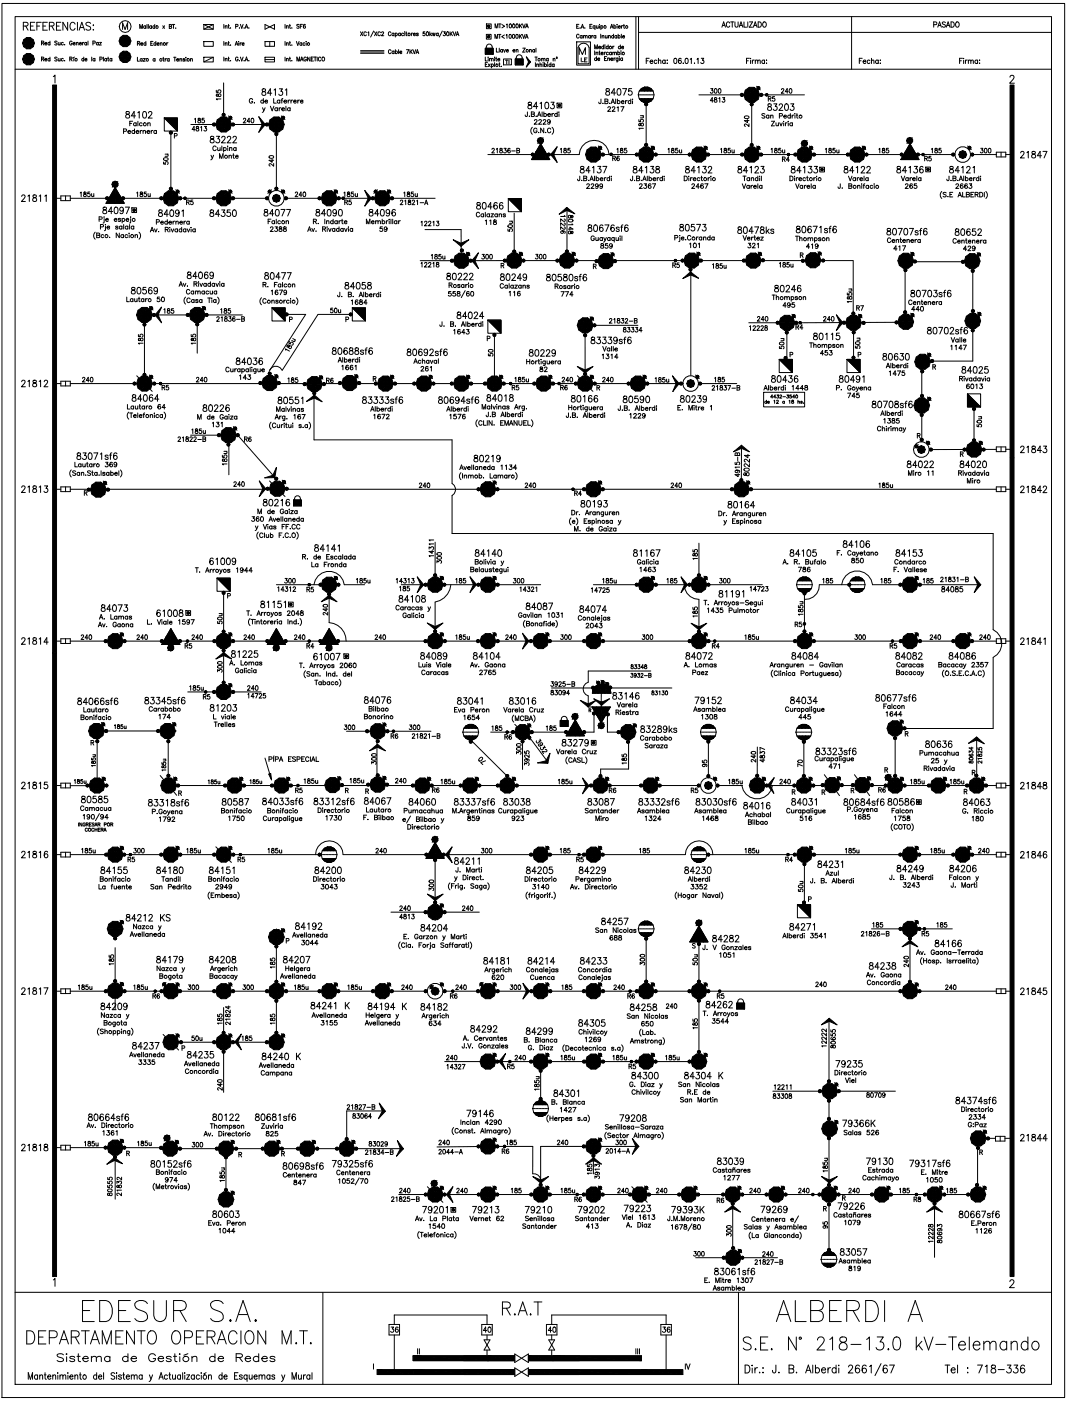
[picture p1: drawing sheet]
<svg xmlns="http://www.w3.org/2000/svg" width="226mm" height="297mm" viewBox="0 0 226 297" stroke-linecap="round" stroke-linejoin="round" font-family="sans-serif">
<g fill="none" stroke="#000" stroke-width=".21">
<path d="M.4 .7h225.3v295.6h-225.3zM3.2 3.5h219.7v290h-219.7zM3.2 14.7h219.7M4.9 5.5l.9-.1 .2-.2-.1-.3-.3-.2h-.7v1.7M5.5 5.5l.5 .9M6.5 5.5h.5M7.4 4.7h-.9v1.7h.9M7.8 5.5h.6M8.7 4.7h-.9v1.7M8.8 12.5h.4l.1-.3-.5-.1v.8M8.8 9.1h.4l.1-.3-.5-.1v.8M9.1 12.5l.2 .4"/>
<path d="M9.1 9.1l.2 .4M9.1 5.5h.6M9.5 12.6h.4v-.1a.25 .25 0 0 0-.3 0 .25 .25 0 0 0 0 .3 .25 .25 0 0 0 .3 0M9.5 9.2h.4v-.1a.25 .25 0 0 0-.3 0 .25 .25 0 0 0 0 .4 .25 .25 0 0 0 .3-.1M10 4.7h-.9v1.7h.9M10.5 5.5l.8-.1 .2-.2-.1-.3-.3-.2h-.6v1.7M10.6 12.5a.25 .25 0 0 0-.4 0 .25 .25 0 0 0 0 .3 .25 .25 0 0 0 .4 0M10.6 9.1a.25 .25 0 0 0-.4 0 .25 .25 0 0 0 0 .3 .25 .25 0 0 0 .4 0M10.6 8.7v.8M10.6 12.1v.8M11 5.5l.5 .9M11.3 16.2l.4-.3v1.7"/>
<path d="M12 5.5h.5M12.1 12.2l-.2-.1-.3 .1 .5 .5-.2 .2-.3-.1M12.1 8.8l-.2-.1-.3 .1 .5 .6-.2 .1-.3-.1M12.4 12.4v.5l.3-.1M12.4 9v.5l.3-.1M12.7 9v.5M12.7 12.4v.5M12.9 4.7h-.9v1.7h.9M13.4 12.5a.25 .25 0 0 0-.3 0 .25 .25 0 0 0 0 .3 .25 .25 0 0 0 .3 0M13.4 9.1a.25 .25 0 0 0-.3 0 .25 .25 0 0 0 0 .3 .25 .25 0 0 0 .3 0M13.7 12.9h.1M13.7 9.5h.1"/>
<path d="M14.3 4.7v1.7l-1-1.7v1.7M14.8 12.5h.4l.1-.3-.5-.1v.8M15 12.5l.3 .4M15.3 8.9a.28 .28 0 0 0-.3-.2 .28 .28 0 0 0-.2 .3v.2a.27 .27 0 0 0 .2 .4 .27 .27 0 0 0 .3-.4h-.2M15.5 9.2h.4v-.1a.25 .25 0 0 0-.3 0 .25 .25 0 0 0 0 .4 .25 .25 0 0 0 .3-.1M15.6 12.4v.5M15.8 12.1l-.3 .2M15.9 5.1a.55 .55 0 0 0-.6-.4 .55 .55 0 0 0-.5 .7v.4a.55 .55 0 0 0 .5 .6 .55 .55 0 0 0 .6-.4M16.2 9.1l.3-.1 .1 .5M16.2 9v.5M16.4 4.7v1.7M16.8 6.4l.5-1.7 .6 1.7"/>
<path d="M16.8 9.2h.5l-.1-.1a.25 .25 0 0 0-.3 0 .25 .25 0 0 0 0 .4 .25 .25 0 0 0 .4-.1M17 5.8h.7M17.5 9v.5M17.8 12.5a.25 .25 0 0 0-.4 0 .25 .25 0 0 0 0 .3 .25 .25 0 0 0 .4 0M17.8 12.1v.8M17.8 9l-.3 .2M18 12.6h.4v-.1a.25 .25 0 0 0-.3 0 .25 .25 0 0 0 0 .3 .25 .25 0 0 0 .3 0M18.4 9.1a.25 .25 0 0 0-.4 0 .25 .25 0 0 0 0 .3 .25 .25 0 0 0 .4 0M18.4 9v.5M18.7 8.7v.8M19.2 5a.55 .55 0 0 0-.5-.3 .55 .55 0 0 0-.5 .4l.2 .3 .7 .3 .1 .5a.62 .62 0 0 1-1 0M19.4 12.1v.8"/>
<path d="M19.7 9.1h.4v-.4h-.4v.8M19.8 5.3v.1zM19.8 6.2v.2zM20.1 12.5a.25 .25 0 0 0-.3 0 .25 .25 0 0 0 0 .3 .25 .25 0 0 0 .3 0M20.1 12.4v.5M20.8 9.1a.25 .25 0 0 0-.3 0 .25 .25 0 0 0 0 .3 .25 .25 0 0 0 .3 0M20.8 9v.5M21.1 9h.4l-.4 .5h.4M21.2 12.5h.4v-.3l-.4-.1v.8M21.9 12.1v.8M22.6 12.5a.25 .25 0 0 0-.4 0 .25 .25 0 0 0 0 .3 .25 .25 0 0 0 .4 0M22.6 12.4v.5"/>
<path d="M22.8 12.4h.3M22.9 12.1v.7l.2 .1M23.7 12.5a.25 .25 0 0 0-.3 0 .25 .25 0 0 0 0 .3 .25 .25 0 0 0 .3 0M23.7 12.4v.5M26 6.2v-1.4l.5 1.4 .5-1.4v1.4M29.1 12.1v.9h.5M29.1 9.2l.5-.1v-.2l-.5-.1v.8M29.4 9.2l.2 .4M29.6 6v-.8l.3 .8 .3-.8v.8M29.9 9.3h.4l-.1-.2a.25 .25 0 0 0-.3 .1 .25 .25 0 0 0 0 .3 .25 .25 0 0 0 .4 0M30.1 12.5a.25 .25 0 0 0-.3 0 .25 .25 0 0 0 0 .4 .25 .25 0 0 0 .3 0M30.1 12.4v.6"/>
<path d="M30.4 12.4h.4l-.4 .6h.4M30.9 5.6a.25 .25 0 0 0-.4 0 .25 .25 0 0 0 0 .3 .25 .25 0 0 0 .4 0M30.9 5.5v.5M30.9 9.2a.25 .25 0 0 0-.3 0 .25 .25 0 0 0 0 .3 .25 .25 0 0 0 .3 0M30.9 8.8v.8M31.2 5.2v.8M31.5 5.2v.8M32 9.2h.3M32.1 5.6a.25 .25 0 0 0-.3 0 .25 .25 0 0 0 0 .3 .25 .25 0 0 0 .3 0M32.1 5.5v.5M32.4 8.8h-.4v.8h.4M32.8 5.6a.25 .25 0 0 0-.3 0 .25 .25 0 0 0 0 .3 .25 .25 0 0 0 .3 0"/>
<path d="M32.8 5.2v.8M32.9 12.5a.25 .25 0 0 0-.4 0 .25 .25 0 0 0 0 .4 .25 .25 0 0 0 .4 0M32.9 12.4v.6M33 9.2a.25 .25 0 0 0-.3 0 .25 .25 0 0 0 0 .3 .25 .25 0 0 0 .3 0M33 8.8v.8M33.3 9.3h.4v-.2a.25 .25 0 0 0-.4 .1 .25 .25 0 0 0 .1 .3 .25 .25 0 0 0 .3 0M34 9.2l.3-.1 .1 .5M34 9.1v.5M34.5 5.5l.4 .5M34.5 12.4h.3M34.6 12.1v.7l.2 .2M34.9 5.5l-.4 .5"/>
<path d="M35 12.4v.6M35.3 12.4l-.3 .3M35.3 9.1v.5M35.6 9.1l-.3 .2M35.9 12.5a.25 .25 0 0 0-.4 0 .25 .25 0 0 0 0 .4 .25 .25 0 0 0 .4 0M35.9 12.4v.6M35.9 5.6l.5 .1-.2 .3h-.3v-.8l.5 .1-.2 .3M36.5 5.2h.5M36.8 5.2v.8M36.8 12.1h.5M37.1 12.1v.9M37.3 5.9h.1"/>
<path d="M37.5 12.7h.4l-.1-.2a.25 .25 0 0 0-.3 0 .25 .25 0 0 0 0 .4 .25 .25 0 0 0 .4 0M38.1 12.6l.4-.1v.5M38.1 12.4v.6M39.2 12.5h-.4v.1l.4 .3-.2 .1-.2-.1M39.4 12.2h.1M39.4 12.5v.5M40.4 12.6l.4-.1v.5M40.4 12.4v.6M43.2 12.1h2v1h-2zM43.2 8.8h2v1h-2zM43.2 5.2h2v1h-2zM43.2 5.2l2 1"/>
<path d="M45.2 5.2l-2 1M45.2 12.1l-2 1M45.9 19.1v.5h.4a.32 .32 0 0 1 0-.5 .32 .32 0 0 1 .4 .1 .32 .32 0 0 1-.1 .4M45.9 20v.4h.3a.39 .39 0 0 1 .1-.4 .39 .39 0 0 1 .5 0v.1a.32 .32 0 0 1-.3 .4 .32 .32 0 0 1-.3-.4zM47.4 17.6v8.8M47.5 5.2v.8M47.5 8.8v.8M47.5 12.1v.8M47.7 12.5l.4-.1v.5M47.7 9.2l.4-.1v.5M47.7 5.6l.4-.1v.5M47.7 5.4v.6"/>
<path d="M47.7 9.1v.5M47.7 12.4v.5M48.4 12.4h.2M48.4 9.1h.2M48.4 5.4h.2M48.5 12.1v.7l.1 .1M48.5 8.8v.7l.1 .1M48.5 5.2v.6l.1 .2M48.9 12.9h.1M48.9 9.5h.1M48.9 5.9h.1M49.9 9.6l.2-.8 .3 .8"/>
<path d="M50 5.6h.4v-.4h-.4v.8M50 9.3h.3M50.5 12.3a.28 .28 0 0 0-.4-.2 .28 .28 0 0 0-.2 .3v.2a.27 .27 0 0 0 .3 .3 .27 .27 0 0 0 .3-.3h-.2M50.6 8.8h.1M50.6 9.1v.5M50.8 12.9h.1M50.8 5.9h.1M50.9 9.1v.5M51 12.1l.3 .8 .2-.8M51 5.2l.3 .8 .2-.8M51.2 9.1l-.3 .2M51.3 9.3h.5l-.1-.2a.25 .25 0 0 0-.3 .1 .25 .25 0 0 0 0 .3 .25 .25 0 0 0 .4 0"/>
<path d="M51.8 12.9h.1M51.8 5.9h.1M52 12.9l.3-.8 .2 .8M52 6l.3-.8 .2 .8M52.1 12.7h.3M52.1 5.7h.3M52.8 12.9h.1M52.8 5.9h.1M55.6 18.9v.4a.56 .56 0 0 1 .6 .2 .56 .56 0 0 1 0 .7h-.1a.46 .46 0 0 1-.6-.4 .46 .46 0 0 1 .6-.4l.2-.2-.1-.3zM56.2 12.1h2v1h-2zM56.2 8.8h2v1h-2zM56.2 12.6h2"/>
<path d="M56.2 5.2l2 1v-1l-2 1zM57.2 8.8v1M57.6 19.8h-.9l.6-1v1.4M58.1 19.1l.3-.3v1.4M59.2 18.8h.7l-.4 .6a.44 .44 0 0 1 .4 .6 .44 .44 0 0 1-.8 0M60.4 5.2v.8M60.4 8.8v.8M60.4 12.1v.8M60.5 19.1l.3-.3v1.4M60.7 12.5l.4-.1v.5M60.7 9.2l.4-.1v.5M60.7 5.6l.4-.1v.5"/>
<path d="M60.7 5.4v.6M60.7 9.1v.5M60.7 12.4v.5M61.3 12.4h.3M61.3 9.1h.3M61.3 5.4h.3M61.4 12.1v.7l.2 .1M61.4 8.8v.7l.2 .1M61.4 5.2v.6l.2 .2M61.9 12.9h.1M61.9 9.5h.1M61.9 5.9h.1"/>
<path d="M62.8 8.8l.3 .8 .3-.8M62.9 12.9v-.8l.3 .8 .3-.8v.8M63.4 5.3l-.2-.1-.3 .1 .5 .5-.2 .2-.3-.1M63.7 5.6h.2M63.7 12.9l.3-.8 .3 .8M63.8 12.7h.4M64 9.2a.24 .24 0 0 0-.4 0 .24 .24 0 0 0 0 .3 .24 .24 0 0 0 .4 0M64 9.1v.5M64.1 5.2h-.4v.8M64.7 9.2a.25 .25 0 0 0-.4 0 .25 .25 0 0 0 0 .3 .25 .25 0 0 0 .4 0M64.7 5.3v-.1a.38 .38 0 0 0-.4 .4 .38 .38 0 0 0 .4 .4 .25 .25 0 0 0 0-.5 .25 .25 0 0 0-.4 .2M64.9 8.8h.1"/>
<path d="M64.9 9.1v.5M65 12.3a.28 .28 0 0 0-.4-.2 .28 .28 0 0 0-.2 .3v.2a.27 .27 0 0 0 .3 .3 .27 .27 0 0 0 .3-.3h-.2M65.7 12.1v.8l-.5-.8v.8M66 12.5h.3M66.5 12.1h-.5v.8h.5M66.6 12.1h.5M66.8 12.1v.8M67.2 12.1v.8M68 12.3a.28 .28 0 0 0-.3-.2 .28 .28 0 0 0-.2 .3v.2a.28 .28 0 0 0 .2 .3 .28 .28 0 0 0 .3-.2M76.4 6.7l.5 .9M76.4 11.3h5M76.4 11h5"/>
<path d="M76.4 10.7h5M76.9 6.7l-.5 .9M77.7 6.9a.28 .28 0 0 0-.4-.2 .28 .28 0 0 0-.2 .4v.2a.27 .27 0 0 0 .2 .3 .27 .27 0 0 0 .4-.2M78 6.9l.2-.2v.9M79.2 6.6l-.6 1.3M79.4 6.7l.5 .9M79.9 6.7l-.5 .9M80.6 6.9a.28 .28 0 0 0-.3-.2 .28 .28 0 0 0-.2 .4v.2a.28 .28 0 0 0 .2 .3 .28 .28 0 0 0 .3-.2M80.9 6.9l.3-.2 .1 .3-.4 .6h.5M82.9 6.9a.28 .28 0 0 0-.4-.2 .28 .28 0 0 0-.2 .4v.2a.28 .28 0 0 0 .2 .3 .28 .28 0 0 0 .4-.2M82.9 10.7a.28 .28 0 0 0-.3-.2 .28 .28 0 0 0-.2 .4v.2a.28 .28 0 0 0 .2 .3 .28 .28 0 0 0 .3-.2M83.5 7.1a.24 .24 0 0 0-.3 0 .24 .24 0 0 0 0 .4 .24 .24 0 0 0 .3 0"/>
<path d="M83.5 7v.6M83.5 10.9a.25 .25 0 0 0-.3 0 .25 .25 0 0 0 0 .4 .25 .25 0 0 0 .3 0M83.5 10.8v.6M83.8 7.1a.25 .25 0 0 1 .4 0 .25 .25 0 0 1 0 .4 .25 .25 0 0 1-.4 0M83.8 7v.9M83.8 10.9a.25 .25 0 0 1 .4 0 .25 .25 0 0 1 0 .4 .25 .25 0 0 1-.4 0M83.8 10.5v.9M84.5 10.5v.9M84.8 11.1h.4v-.2a.25 .25 0 0 0-.4 0 .25 .25 0 0 0 0 .4 .25 .25 0 0 0 .4 0M84.9 7.1a.25 .25 0 0 0-.4 0 .25 .25 0 0 0 0 .4 .25 .25 0 0 0 .4 0M84.9 7v.6M85.6 7.1a.25 .25 0 0 0-.4 0 .25 .25 0 0 0 0 .4 .25 .25 0 0 0 .4 0"/>
<path d="M85.8 6.8h.1M85.8 7.1v.5M86 7h.3M86.1 6.7v.7l.2 .2M86.2 10.5h.5l-.4 .9M86.9 10.5v.9M87.1 10.9l.3 .5M87.2 7v.6M87.4 10.5l-.5 .6M87.5 7l-.3 .3M87.6 10.5l.2 .9 .3-.9M87.6 7.3h.5l-.1-.2a.25 .25 0 0 0-.3 0 .25 .25 0 0 0 0 .4 .25 .25 0 0 0 .4 0"/>
<path d="M88.2 11.4l.3-.9 .3 .9M88.3 11.1h.4M88.7 7.1h-.4v.1l.4 .3-.2 .1-.2-.1M90.1 6.7h-.4v.4a.27 .27 0 0 1 .4 0 .27 .27 0 0 1-.1 .4 .27 .27 0 0 1-.4-.1M90.5 6.8a.38 .38 0 0 1 .4 .4 .38 .38 0 0 1-.4 .3l-.1-.3zM91.1 6.7v.9M91.3 7.3l.2 .3M91.5 7l-.4 .4M91.7 7l.1 .6 .2-.6 .1 .6 .2-.6M92.9 7.1a.25 .25 0 0 0-.3 0 .25 .25 0 0 0 0 .4 .25 .25 0 0 0 .3 0M92.9 7v.6M93.8 6.6l-.7 1.3"/>
<path d="M94 6.7h.4l-.2 .4a.26 .26 0 0 1 .2 .4 .26 .26 0 0 1-.4-.1M94.8 6.8a.38 .38 0 0 1 .4 .4 .38 .38 0 0 1-.4 .3zM95.4 6.7v.9M95.6 7.1l.3 .5M95.9 6.7l-.5 .6M96.1 6.7l.3 .9 .2-.9M96.7 7.6l.3-.9 .3 .9M96.8 7.3h.4M102.9 12.1v.8h.4M102.9 13.7h.3M102.9 10.2h1.7v1.3h-1.7zM103.1 10.2a.68 .68 0 0 1 .8-.8l.3 .2 .2 .6"/>
<path d="M103.1 7.3h1v1h-1zM103.1 5.1h1v1h-1zM103.4 13.3h-.5v.8h.5M103.5 12.1h.1M103.5 12.4v.5M103.5 13.6l.4 .5M103.8 12.5l.3-.1 .1 .5M103.8 12.4v.5M103.9 13.6l-.4 .5M104.2 13.7a.25 .25 0 0 1 .3 0 .25 .25 0 0 1 0 .3 .25 .25 0 0 1-.3 0M104.2 12.5l.3-.1 .1 .5M104.2 13.6v.8"/>
<path d="M104.8 12.1h.1M104.9 12.4v.5M104.9 13.3v.8M104.9 8.1v-.8l.3 .8 .3-.8v.8M105 5.9v-.8l.3 .8 .2-.8v.8M105.1 12.4h.2M105.2 12.1v.7l.2 .1M105.2 10.2v.8h.5M105.5 12.6h.5l-.1-.1a.25 .25 0 0 0-.3 0 .25 .25 0 0 0 0 .3 .25 .25 0 0 0 .4 0M105.7 7.3h.5M105.7 5.1h.5M105.8 13.6h.2"/>
<path d="M105.8 10.2v.8M105.9 13.3v.7l.1 .1M105.9 7.3v.8M106 5.1v.8M106.3 14h.1M106.4 5.2l.6 .4-.6 .3M106.5 10.6a.25 .25 0 0 0-.3 0 .25 .25 0 0 0 0 .3 .25 .25 0 0 0 .3 0M106.5 10.5v.5M106.7 10.5l.3 .5 .2-.5M106.8 12.5h1.6v1.3h-1.6zM106.9 7.4l-.5 .4 .5 .3M107.1 12.8h.6"/>
<path d="M107.3 7.5l.2-.2v.8M107.3 5.2l.2-.1v.8M107.4 10.7h.4l-.1-.1a.25 .25 0 0 0-.3 0 .25 .25 0 0 0 0 .4 .25 .25 0 0 0 .4-.1M107.4 12.8v.8M107.9 12.8v.8M108 7.3a.38 .38 0 0 1 .4 .4 .38 .38 0 0 1-.4 .4l-.1-.3zM108.1 5.1a.38 .38 0 0 1 .4 .4 .38 .38 0 0 1-.4 .4zM108.7 7.3a.38 .38 0 0 1 .4 .4 .38 .38 0 0 1-.4 .4zM108.8 10.7h.4l-.1-.1a.25 .25 0 0 0-.3 0 .25 .25 0 0 0 0 .4 .25 .25 0 0 0 .4-.1M108.8 5.1a.38 .38 0 0 1 .4 .4 .38 .38 0 0 1-.4 .4zM109.2 12.5h1.7v1.3h-1.7zM109.4 10.7l.4-.2v.5"/>
<path d="M109.4 10.5v.5M109.4 7.3a.38 .38 0 0 1 .4 .4 .38 .38 0 0 1-.4 .4zM109.5 12.5a.68 .68 0 0 1 .8-.9l.3 .2 .1 .7M109.5 5.1a.38 .38 0 0 1 .4 .4 .38 .38 0 0 1-.4 .4l-.1-.3zM110.1 7.3v.8M110.1 5.1v.8M110.3 7.7l.3 .4M110.3 5.4l.3 .5M110.6 7.3l-.5 .6M110.6 5.1l-.5 .5M110.7 7.3l.3 .8 .3-.8M110.8 5.1l.3 .8 .3-.8"/>
<path d="M110.8 10.2h.5l-.5 .8h.5M111.4 8.1l.3-.8 .3 .8M111.4 5.9l.3-.8 .3 .8M111.5 7.9h.4M111.5 5.6h.4M112.3 10.7l.3-.2 .1 .5M112.3 10.5v.5M113.3 10.6a.25 .25 0 0 0-.3 0 .25 .25 0 0 0 0 .3 .25 .25 0 0 0 .3 0M113.3 10.5v.5M113.4 12.1h.5M113.5 13.3v.8M113.6 10.2v.8"/>
<path d="M113.7 12.1v.8M113.8 13.7l.4-.1v.5M113.8 13.6v.5M114.5 13.7l.3-.1 .1 .5M114.5 13.3v.8M114.8 12.5l.3-.1 .1 .5M114.8 12.4v.5M115.2 12.5l.3-.1 .1 .5M115.1 13.3h.1M115.2 13.6v.5M115.4 13.7a.25 .25 0 0 1 .4 0 .25 .25 0 0 1 0 .3 .25 .25 0 0 1-.4 0M115.4 13.3v.8"/>
<path d="M116.1 13.3h.1M116.1 13.6v.5M116.2 12.5a.25 .25 0 0 0-.3 0 .25 .25 0 0 0 0 .3 .25 .25 0 0 0 .3 0M116.2 12.4v.5M116.8 13.7a.24 .24 0 0 0-.3 0 .24 .24 0 0 0 0 .3 .24 .24 0 0 0 .3 0M116.8 13.3v.8M117.3 12.5l.3-.1 .1 .5M117.3 12.4v.5M117.5 13.7a.25 .25 0 0 0-.4 0 .25 .25 0 0 0 0 .3 .25 .25 0 0 0 .4 0M117.5 13.6v.5M118 12.4h.1M122.3 8.9h2.9v4.9h-2.9z"/>
<path d="M122.3 5.6h.3M122.7 5.2h-.4v.8h.4M122.8 9.6a1.2 1.2 0 0 1 1.2-.4 1.2 1.2 0 0 1 .9 .9v3.4h-2.4v-3.4zM122.8 7.4a.28 .28 0 0 0-.4-.2 .28 .28 0 0 0-.2 .4v.2a.28 .28 0 0 0 .2 .3 .28 .28 0 0 0 .4-.2M122.8 11.5v-1.4l.7 1.4 .6-1.4v1.4M123 5.9h.1M123.2 6l.3-.8 .3 .8M123.2 12.3v.8M123.3 5.7h.4M123.4 7.6a.24 .24 0 0 0-.3 0 .24 .24 0 0 0 0 .4 .24 .24 0 0 0 .3 0M123.4 7.5v.6M123.6 13h.1"/>
<path d="M123.7 7.7l.4-.1v.5M123.7 7.5v.6M123.9 12.7h.4M124 5.9h.1M124.1 7.7l.4-.1v.5M124.5 12.3h-.6v.8h.6M125.1 5.6h.2M125.2 7.6a.25 .25 0 0 0-.4 0 .25 .25 0 0 0 0 .4 .25 .25 0 0 0 .4 0M125.2 7.5v.6M125.5 7.5v.6M125.5 5.2h-.4v.8h.4M125.7 7.5l-.2 .3"/>
<path d="M126.1 10.4v-.9l.3 .9 .2-.9v.9M126.1 10.8v.8M126.1 5.6a.25 .25 0 0 0-.3-.1 .25 .25 0 0 0 0 .4 .25 .25 0 0 0 .3 0M126.1 5.4v.9M126.3 7.6a.25 .25 0 0 0-.3 0 .25 .25 0 0 0 0 .4 .25 .25 0 0 0 .3 0M126.3 7.5v.6M126.4 11.2l.3-.1 .1 .5M126.4 11.1v.5M126.4 5.4l.1 .6 .3-.2M126.5 12.4a.25 .25 0 0 0-.4 0 .25 .25 0 0 0 0 .3 .25 .25 0 0 0 .4 0M126.5 12v.8M126.7 12.5h.4v-.1a.25 .25 0 0 0-.3 0 .25 .25 0 0 0 0 .4 .25 .25 0 0 0 .3-.1"/>
<path d="M126.8 5.4v.6M126.9 10h.4v-.1a.25 .25 0 0 0-.4 0 .25 .25 0 0 0 .1 .4 .25 .25 0 0 0 .3-.1M127 11.1h.2M127.1 10.8v.7l.2 .1M127.1 5.2h.1M127.1 5.5v.5M127.4 7.2v.9M127.4 5.6a.25 .25 0 0 1 .3-.1 .25 .25 0 0 1 0 .4 .25 .25 0 0 1-.3 0M127.4 5.4v.9M127.4 11.3h.5l-.1-.2a.25 .25 0 0 0-.3 .1 .25 .25 0 0 0 0 .3 .25 .25 0 0 0 .4 0M127.6 7.7l.4-.1v.5M127.6 7.5v.6"/>
<path d="M128 9.9a.25 .25 0 0 0-.4 0 .25 .25 0 0 0 0 .4 .25 .25 0 0 0 .4-.1M128 9.5v.9M128.1 11.1v.5M128.2 12.4h.2M128.2 9.6h.1M128.3 9.8v.6M128.3 7.5l.1 .5 .3-.1M128.4 11.1l-.3 .2M128.5 18.9v.4a.56 .56 0 0 1 .6 .2 .56 .56 0 0 1 0 .6l-.1 .1a.46 .46 0 0 1-.6-.5 .46 .46 0 0 1 .6-.4l.2-.2-.1-.2zM128.6 12h-.4v.8h.4M128.7 7.5v.6M128.8 12.4l.4-.1v.5"/>
<path d="M128.8 12.3v.5M128.9 9.9a.25 .25 0 0 0-.3 0 .25 .25 0 0 0 0 .4 .25 .25 0 0 0 .3-.1M128.9 9.5v.9M129 11.2a.25 .25 0 0 0-.4 0 .25 .25 0 0 0 0 .3 .25 .25 0 0 0 .4 0M129 7.7l.4-.1v.5M129 7.5v.6M129.4 6l.3-.8 .3 .8M129.5 12.5h.4v-.1a.25 .25 0 0 0-.4 0 .25 .25 0 0 0 .1 .3 .25 .25 0 0 0 .3 0M129.5 5.7h.4M129.6 11.2a.25 .25 0 0 0-.3 0 .25 .25 0 0 0 0 .3 .25 .25 0 0 0 .3 0M129.6 11.1v.5M129.9 11.2l.4-.1v.5"/>
<path d="M129.9 9.8v.6M129.9 11.1v.5M130.1 7.6a.25 .25 0 0 0-.4 0 .25 .25 0 0 0 0 .4 .25 .25 0 0 0 .4 0M130.1 7.2v.9M130.2 5.6a.25 .25 0 0 1 .3-.1 .25 .25 0 0 1 0 .4 .25 .25 0 0 1-.3 0M130.2 5.2v.8M130.2 12.3v.5M130.2 9.8l-.3 .2M130.3 11.2l.4-.1v.5M130.4 12.3l-.2 .2M130.5 19.7h-.9l.6-.9v1.4M130.8 7.6a.25 .25 0 0 0-.4 0 .25 .25 0 0 0 0 .4 .25 .25 0 0 0 .4 0"/>
<path d="M130.8 7.5v.6M130.8 5.2h.1M130.8 5.5v.5M131 11.2a.25 .25 0 0 1 .3 0 .25 .25 0 0 1 0 .3 .25 .25 0 0 1-.3 0M131 10.8v.8M131 18.9a.39 .39 0 0 1 .6 .2v.3a.6 .6 0 0 1-.4 .8 .95 .95 0 0 1-.2-1.3zM131 12.3v.7l-.3 .1M131 12.4a.24 .24 0 0 0-.3 0 .24 .24 0 0 0 0 .3 .24 .24 0 0 0 .3 0M131 7.6a.25 .25 0 0 1 .4 0 .25 .25 0 0 1 0 .4 .25 .25 0 0 1-.4 0M131 7.2v.9M131.1 5.7h.4v-.2a.25 .25 0 0 0-.4 .1 .25 .25 0 0 0 .1 .3 .25 .25 0 0 0 .3 0M131.3 12h.1"/>
<path d="M131.3 12.3v.5M131.5 9.9a.25 .25 0 0 0-.3 0 .25 .25 0 0 0 0 .4 .25 .25 0 0 0 .3-.1M131.5 9.5v.9M131.6 10.8h.1M131.7 11.1v.5M131.7 7.2v.9M131.8 5.4v.6M131.8 10h.4v-.1a.25 .25 0 0 0-.4 0 .25 .25 0 0 0 .1 .4 .25 .25 0 0 0 .3-.1M132 7.8h.4v-.2a.25 .25 0 0 0-.4 0 .25 .25 0 0 0 .1 .4 .25 .25 0 0 0 .3 0M132 12.4a.25 .25 0 0 0-.4 0 .25 .25 0 0 0 0 .3 .25 .25 0 0 0 .4 0M132 12.3v.5M132 18.8h.8l-.6 1.4"/>
<path d="M132.1 5.4l-.3 .3M132.2 5.4h.2M132.3 5.2v.6l.1 .2M133.9 18.8h-.6v.6a.45 .45 0 0 1 .6 0 .45 .45 0 0 1 0 .7 .45 .45 0 0 1-.7-.2M134.8 3.5v11.2M135.4 6.9h87.5M135.4 3.5v11.2M135.5 19.3h2.9M137 12.9h.4M137.6 12.4h-.6v1.1M137.8 13h.6a.29 .29 0 0 0-.3-.3 .29 .29 0 0 0-.3 .3l.3 .5 .3-.2M139.3 12.9a.33 .33 0 0 0-.5 0 .33 .33 0 0 0 0 .4 .33 .33 0 0 0 .5 0"/>
<path d="M139.6 12.9l.2-.2 .3 .1v.7M139.6 12.4v1.1M141 12.9a.33 .33 0 0 0-.5 0 .33 .33 0 0 0 0 .4 .33 .33 0 0 0 .5 0M141 12.7v.8M141.5 12.7v.1zM141.5 13.4h.1M143 12.4h.1a.6 .6 0 0 1 .4 .5 .6 .6 0 0 1-.4 .6l-.3-.5zM144.4 12.5v-.1a.55 .55 0 0 0-.6 .4 .55 .55 0 0 0 .3 .7 .32 .32 0 0 0 .4-.3 .32 .32 0 0 0-.3-.4 .32 .32 0 0 0-.4 .3M144.8 13.4h.1M145.4 12.4h.1a.6 .6 0 0 1 .4 .5 .6 .6 0 0 1-.4 .6l-.3-.5zM146.3 12.6l.3-.2v1.1M147.2 13.4h.1"/>
<path d="M147.8 12.6l.2-.2v1.1M148.7 12.4h.5l-.3 .4a.35 .35 0 0 1 .3 .5 .35 .35 0 0 1-.6 0M150.7 18.8h.4l-.2 .4a.31 .31 0 0 1 .2 .4 .31 .31 0 0 1-.5 0M151.6 18.8a.48 .48 0 0 1 .5 .4 .48 .48 0 0 1-.3 .6l-.3-.2zM152.4 18.8a.48 .48 0 0 1 .5 .4 .48 .48 0 0 1-.3 .6l-.3-.2zM153 5.8l.4-1.2 .4 1.2M153.2 5.4h.5M154.7 4.9a.37 .37 0 0 0-.4-.3 .37 .37 0 0 0-.3 .5v.2a.37 .37 0 0 0 .3 .5 .37 .37 0 0 0 .4-.3M154.9 4.6h.7M155.2 4.6v1.2M155.8 4.6v.8l.3 .4 .3-.2 .1-1M156.7 5.8l.4-1.2 .4 1.2"/>
<path d="M156.9 5.4h.4M157.7 4.6v1.2h.6M158.3 12.9h.3M158.5 4.6v1.2M158.9 4.6h.6l-.6 1.2h.6M158.9 12.4h-.6v1.1M159.1 12.4h.1M159.1 12.8v.7M159.4 19.1v11.7M159.5 12.7v.8M159.7 5.8l.4-1.2 .4 1.2M159.9 5.4h.5"/>
<path d="M159.9 12.7l-.3 .1-.1 .2M160.1 12.9l.3-.2 .2 .1 .1 .7M160.1 12.7v.8M160.4 18.3l.8 .8M160.7 12.9l.2-.2 .2 .1 .1 .7M160.7 4.6a.57 .57 0 0 1 .7 .6 .57 .57 0 0 1-.7 .6zM161.9 4.7a.51 .51 0 0 1 .6 .5 .51 .51 0 0 1-.6 .5l-.2-.4zM162.1 12.9a.33 .33 0 0 0-.5 0 .33 .33 0 0 0 0 .4 .33 .33 0 0 0 .5 0M162.1 12.7v.8M162.5 12.7v.1zM162.5 13.4h.1M165.7 19l.1-.2 .4 .2-.6 .8h.6"/>
<path d="M167.1 19.4h-.6l.4-.6v1M167.4 18.8a.48 .48 0 0 1 .6 .4 .48 .48 0 0 1-.4 .6l-.2-.2zM180.5 3.5v11.2M182.2 12.9h.4M182.8 12.4h-.6v1.1M183 13h.6l-.1-.2a.33 .33 0 0 0-.4 .1 .33 .33 0 0 0 0 .5 .33 .33 0 0 0 .5-.1M184.4 12.9a.33 .33 0 0 0-.4 0 .33 .33 0 0 0 0 .4 .33 .33 0 0 0 .4 0M184.8 12.9l.2-.2 .2 .1 .1 .7M184.8 12.4v1.1M186.2 12.9a.33 .33 0 0 0-.5 0 .33 .33 0 0 0 0 .4 .33 .33 0 0 0 .5 0M186.2 12.7v.8M186.6 12.7v.1z"/>
<path d="M186.6 13.4h.1M198 5.2h.5l.1-.4-.6-.2v1.2M198.8 5.8l.4-1.2 .4 1.2M199 5.4h.4M200.4 4.8l-.2-.2-.4 .2 .1 .3 .5 .3-.2 .4-.4-.2M200.6 5.8l.4-1.2 .4 1.2M200.8 5.4h.4M201.6 4.6a.57 .57 0 0 1 .7 .6 .57 .57 0 0 1-.7 .6zM202.8 4.7a.51 .51 0 0 1 .6 .5 .51 .51 0 0 1-.6 .5l-.2-.4zM203.4 12.9h.4M204.1 12.4h-.7v1.1M204.2 12.4h.1"/>
<path d="M204.3 12.8v.7M204.7 12.7v.8M205.1 12.7l-.3 .1-.1 .2M205.3 12.9l.2-.2 .3 .1v.7M205.3 12.7v.8M205.8 12.9l.3-.2 .2 .1 .1 .7M207.3 12.9a.33 .33 0 0 0-.5 0 .33 .33 0 0 0 0 .4 .33 .33 0 0 0 .5 0M207.3 12.7v.8M207.7 12.7v.1zM207.7 13.4h.1M214.1 16.4l.3-.4h.4l.2 .3-.2 .5-.7 .8h1M24.4 39.8l1.9 3.3h-3.8z"/>
<path d="M25 38.5l-1.2 1.2M26.2 27.8h.6v-.4l-.6-.1v1M26.8 23.7v.4a.56 .56 0 0 1 .6 .2 .56 .56 0 0 1 0 .7h-.5a.46 .46 0 0 1-.2-.5 .46 .46 0 0 1 .5-.3l.2-.2v-.3zM27.1 27.9h.6a.33 .33 0 0 0-.5-.1 .33 .33 0 0 0 0 .5 .33 .33 0 0 0 .5-.1M27.5 26.2h.4M28.1 25.7h-.6v1M28.5 27.8a.31 .31 0 0 0-.4 0 .31 .31 0 0 0 0 .4 .31 .31 0 0 0 .4 0M28.5 27.3v1M28.7 24.6h-.9l.6-1v1.4M28.8 27.9h.6a.33 .33 0 0 0-.5-.1 .33 .33 0 0 0 0 .5 .33 .33 0 0 0 .5-.1M28.9 26.2a.31 .31 0 0 0-.5-.1 .31 .31 0 0 0 0 .5 .31 .31 0 0 0 .5-.1M28.9 26v.7"/>
<path d="M29.2 23.9l.3-.3v1.4M29.2 25.7v1M29.7 27.7v.6M30.1 27.7l-.4 .2M30.1 26.2a.31 .31 0 0 0-.4-.1 .31 .31 0 0 0 0 .5 .31 .31 0 0 0 .4-.1M30.3 27.8l.3-.1h.2v.6M30.3 27.7v.6M30.4 23.7a.39 .39 0 0 1 .6 .2l.1 .3a.59 .59 0 0 1-.5 .8 .95 .95 0 0 1-.2-1.3zM31.2 27.9h.5a.31 .31 0 0 0-.3-.2 .31 .31 0 0 0-.3 .3 .31 .31 0 0 0 .3 .3l.3-.1M31.3 26.2l.3-.2 .2 .1v.6M31.3 26v.7M31.5 24l.2-.4h.3l.2 .3-.2 .5-.6 .6h.9"/>
<path d="M32 27.7v.6M32.4 27.7l-.4 .2M33.2 27.8a.31 .31 0 0 0-.5 0 .31 .31 0 0 0 0 .4 .31 .31 0 0 0 .5 0M33.2 27.7v.6M34.7 34.4v.4h.4a.32 .32 0 0 1 0-.5 .32 .32 0 0 1 .5 .1 .32 .32 0 0 1-.1 .5M34.7 33.6a.48 .48 0 0 1 .6-.2 .48 .48 0 0 1 .3 .5 .48 .48 0 0 1-.6 .2 .48 .48 0 0 1-.3-.5zM34.8 25h2.8v2.8h-2.8zM34.8 25l2.8 2.8M35 32.7h.6M35.5 32.7l.1 .2v.2h-.6M36.2 27.8v13.4M37 28.8h.5v-.4l-.5-.1v1"/>
<path d="M40.5 26.4h18.1v14M41.2 25.3l.2-.2v.9M41.4 27.5h-.7l.4-.7v1M41.7 26.8v.3a.39 .39 0 0 1 .4 .2 .39 .39 0 0 1 0 .4l-.3 .1a.32 .32 0 0 1-.2-.4 .32 .32 0 0 1 .4-.2l.1-.4zM42 25.1v.3a.39 .39 0 0 1 .5 .2 .39 .39 0 0 1-.1 .4h-.1a.32 .32 0 0 1-.4-.3 .32 .32 0 0 1 .5-.3v-.3zM42.5 27l.2-.2v1M43.3 25.1h-.4l-.1 .4a.32 .32 0 0 1 .5 0 .32 .32 0 0 1-.1 .5 .32 .32 0 0 1-.4-.1M43.3 26.8h.5l-.3 .4a.3 .3 0 0 1 .3 .5 .3 .3 0 0 1-.6-.1M44.7 29v.4a.56 .56 0 0 1 .6 .2 .56 .56 0 0 1 0 .6l-.4 .1a.46 .46 0 0 1-.3-.6 .46 .46 0 0 1 .6-.3l.1-.2v-.2zM44.7 32.9l.3 .7M45.3 32.9l-.4 .8-.2 .2M45.8 31.2a.36 .36 0 0 0-.4-.2 .36 .36 0 0 0-.3 .3v.3a.36 .36 0 0 0 .3 .3 .36 .36 0 0 0 .4-.2"/>
<path d="M45.9 28.9h.6l-.3 .5a.44 .44 0 0 1 .3 .7 .44 .44 0 0 1-.7-.1M46.2 31.3v.6h.2l.3-.2M46.5 33.6v-1l.4 1 .4-1v1M46.7 31.3v.6M46.8 21h-.9l.1 .2M47 29.2l.2-.3 .4 .1 .1 .2-.2 .4-.5 .7h.8M47 31v.9M47.4 31.4a.31 .31 0 0 1 .5 0 .31 .31 0 0 1 0 .4 .31 .31 0 0 1-.5 0M47.4 31.3v1M48.2 29.2l.2-.3 .4 .1 .1 .2-.2 .4-.6 .7h.9M48.2 31h.1M48.3 31.3v.6"/>
<path d="M48.5 24.6l.7 .7M48.5 33.1l.3-.2 .2 .1 .1 .6M48.5 32.9v.7M48.7 31.5l.2-.2h.2l.1 .6M48.7 31.3v.6M49.3 32.9h.4M49.4 29.2l.2-.3 .4 .1 .1 .2-.2 .4-.6 .7h.9M49.5 32.6v.8l.2 .2M49.9 33.2h.6a.31 .31 0 0 0-.3-.3 .31 .31 0 0 0-.3 .4 .31 .31 0 0 0 .3 .3l.3-.2M50.1 31.4a.31 .31 0 0 0-.5 0 .31 .31 0 0 0 0 .4 .31 .31 0 0 0 .5 0M50.1 31.3v.6M51.6 25.3l.2-.2 .3 .2-.5 .7h.5"/>
<path d="M53 25.7h-.6l.4-.6v.9M53.4 25.1a.48 .48 0 0 1 .5 .4 .48 .48 0 0 1-.3 .5l-.3-.1zM53.6 21.1a.36 .36 0 0 0-.5-.2 .36 .36 0 0 0-.2 .4v.2a.35 .35 0 0 0 .3 .4 .35 .35 0 0 0 .4-.4h-.3M53.9 21.8h.1M55.7 22.8l.2 .7M55.8 21.4a.31 .31 0 0 0-.4-.1 .31 .31 0 0 0 0 .5 .31 .31 0 0 0 .4-.1M55.8 20.9v1M56.2 21.5h.5a.33 .33 0 0 0-.5-.2 .33 .33 0 0 0 0 .6 .33 .33 0 0 0 .5-.2M56.2 22.8l-.4 .9-.2 .1M57.1 33.1a.48 .48 0 0 1 .6-.2 .48 .48 0 0 1 .3 .5 .48 .48 0 0 1-.6 .2 .48 .48 0 0 1-.3-.5zM57.3 22.5l.4 1 .4-1M57.7 33.8v.6l-.7-.4h1"/>
<path d="M58 34.7v.5l-.8-.5-.2 .3 .3 .2M58 20.9v1h.6M58.8 23a.31 .31 0 0 0-.4-.1 .31 .31 0 0 0 0 .5 .31 .31 0 0 0 .4 0M58.8 22.8v.7M59.2 22.8v.7M59.3 21.4a.31 .31 0 0 0-.4-.1 .31 .31 0 0 0 0 .5 .31 .31 0 0 0 .4-.1M59.3 21.2v.7M59.6 22.8l-.4 .3M59.6 21.2h.3M59.6 24.6l.8 .7M59.7 23.1h.6a.33 .33 0 0 0-.5-.1 .33 .33 0 0 0 0 .5 .33 .33 0 0 0 .5-.1M60 20.9l-.3 .2v.8"/>
<path d="M60.2 21.5h.6a.33 .33 0 0 0-.5-.2 .33 .33 0 0 0 0 .6 .33 .33 0 0 0 .5-.2M60.6 22.5v1M61.1 21.2v.7M61.5 21.2l-.4 .3M61.5 23a.31 .31 0 0 0-.5-.1 .31 .31 0 0 0 0 .5 .31 .31 0 0 0 .5 0M61.5 22.8v.7M61.7 21.2v.7M62.1 21.2l-.4 .3M62.3 21.5h.5a.33 .33 0 0 0-.5-.2 .33 .33 0 0 0 0 .6 .33 .33 0 0 0 .5-.2M63.1 21.2v.7M63.5 21.2l-.4 .3M63.7 21.5h.5a.33 .33 0 0 0-.5-.2 .33 .33 0 0 0 0 .6 .33 .33 0 0 0 .5-.2"/>
<path d="M103.4 32.8h19.4a3.2 3.2 0 0 1 3.2-3 3.2 3.2 0 0 1 3.1 3M104.3 31.7l.2-.3 .3 .2-.5 .8h.5M105.2 31.6l.2-.2v1M106 31.5v.3a.39 .39 0 0 1 .4 .1 .39 .39 0 0 1 0 .5h-.1a.32 .32 0 0 1-.4-.3 .32 .32 0 0 1 .4-.3l.1-.3zM106.8 31.4h.5l-.2 .4a.31 .31 0 0 1 .2 .5 .31 .31 0 0 1-.5-.1M108.1 31.6v-.1a.48 .48 0 0 0-.5 .4 .48 .48 0 0 0 .3 .5 .28 .28 0 0 0 .3-.2 .28 .28 0 0 0-.2-.3 .28 .28 0 0 0-.4 .2M108.5 32h.7M109.6 31.9l.5 .1 .1 .2-.3 .2h-.3v-1l.5 .1 .1 .2-.3 .2M111.8 23.7v.9l-.4 .1v-.3M112 21.7v.4a.56 .56 0 0 1 .6 .3 .56 .56 0 0 1 0 .6l-.4 .1a.46 .46 0 0 1-.3-.6 .46 .46 0 0 1 .6-.3l.2-.2-.1-.3zM112.2 24.6h.1M112.7 24.2l.6 .1v.2l-.2 .2h-.4v-1l.6 .1v.3l-.2 .1"/>
<path d="M112.9 27a1 1 0 0 0 0 1.5M113.3 25.6l.1-.2h.3l.2 .2-.6 .7h.6M113.7 24.6h.1M113.8 27.4a.36 .36 0 0 0-.4-.2 .36 .36 0 0 0-.3 .3v.3a.35 .35 0 0 0 .4 .4 .35 .35 0 0 0 .3-.4h-.2M114 24.7l.3-1 .4 1M114 22.6h-.9l.6-.9v1.4M114.1 24.4h.5M114.2 28.1h.1M114.2 25.6l.1-.2h.3l.2 .2-.6 .7h.6M114.5 21.9l.3-.2v1.4M114.6 30.5l2 3.3h-3.9zM114.9 23.7v1"/>
<path d="M115.2 25.6l.1-.2h.2l.2 .2-.6 .7h.7M115.2 29.2l-1.2 1.2M115.3 27.2v.9l-.7-.9v.9M115.3 24.2a.31 .31 0 0 1 .5 0 .31 .31 0 0 1 0 .4 .31 .31 0 0 1-.5 0M115.3 23.7v1M115.7 28.1h.1M115.7 21.7a.39 .39 0 0 1 .6 .2v.4a.6 .6 0 0 1-.4 .8 .95 .95 0 0 1-.2-1.4zM116.1 24.3h.6a.31 .31 0 0 0-.3-.2 .31 .31 0 0 0-.3 .3 .31 .31 0 0 0 .3 .3l.3-.1M116.6 25.7a.3 .3 0 0 1-.4 .2 .3 .3 0 0 1-.1-.4 .3 .3 0 0 1 .5 0l-.1 .8-.4-.1M116.8 27.4a.36 .36 0 0 0-.4-.2 .36 .36 0 0 0-.3 .3v.3a.36 .36 0 0 0 .3 .4 .36 .36 0 0 0 .4-.3M116.8 21.7h.7l-.4 .5a.44 .44 0 0 1 .4 .7 .44 .44 0 0 1-.8-.1M117 24.1v.6"/>
<path d="M117 27a1 1 0 0 1 0 1.5M117.4 24.1l-.4 .2M118.1 21.9h1v1h-1zM118.1 24.2a.31 .31 0 0 0-.4 0 .31 .31 0 0 0 0 .4 .31 .31 0 0 0 .4 0M118.1 23.7v1M118.5 23.8h.1M118.5 24.1v.6M118.8 31.6l.2-.2v1M119.6 31.5v.3a.39 .39 0 0 1 .4 .1 .39 .39 0 0 1 0 .5h-.1a.32 .32 0 0 1-.4-.3 .32 .32 0 0 1 .4-.3l.1-.3zM120.8 31.4h-.4v.5a.32 .32 0 0 1 .5 0 .32 .32 0 0 1-.1 .4 .32 .32 0 0 1-.5-.1M122.9 37.3v.9l-.4 .1v-.3M123.1 35.3v.4a.56 .56 0 0 1 .6 .3 .56 .56 0 0 1 0 .6l-.4 .1a.46 .46 0 0 1-.3-.6 .46 .46 0 0 1 .6-.3l.2-.2-.1-.3z"/>
<path d="M123.3 38.2h.1M123.8 37.8l.6 .1v.2l-.2 .2h-.4v-1l.6 .1v.2l-.2 .2M124.4 39.2l.2-.2 .4 .2-.6 .7h.6M124.8 38.2h.1M125.1 38.3l.3-1 .4 1M125.1 36.2h-.9l.6-.9v1.4M125.2 38h.5M125.3 39.2l.2-.2 .4 .2-.6 .7h.6M125.6 35.5l.3-.2v1.4M126 37.3v1M126.4 37.8a.31 .31 0 0 1 .5 0 .31 .31 0 0 1 0 .4 .31 .31 0 0 1-.5 0M126.4 37.3v1"/>
<path d="M126.7 35.3h.7l-.4 .5a.44 .44 0 0 1 .4 .7 .44 .44 0 0 1-.8-.1M126.8 39.3a.3 .3 0 0 1-.4 .2 .3 .3 0 0 1-.1-.4 .3 .3 0 0 1 .5 0l-.1 .8-.4-.1M126.9 31l.7 .7M127.2 37.9h.6a.31 .31 0 0 0-.3-.2 .31 .31 0 0 0-.3 .3 .31 .31 0 0 0 .3 .3l.3-.1M127.4 21v.9h-.4l-.1-.2M127.7 39.3a.3 .3 0 0 1-.4 .2 .3 .3 0 0 1-.1-.4 .3 .3 0 0 1 .5 0l-.1 .8-.4-.1M127.8 21.9h.1M127.8 35.3h.8l-.6 1.4M128 32.8h74.1M128.1 37.7v.6M128.2 21.5l.7 .1v.2l-.2 .2h-.5v-1l.7 .1v.3l-.2 .1M128.5 37.7l-.4 .2"/>
<path d="M128.9 22.9l.2-.3 .3 .2-.6 .8h.7M129.2 37.8a.31 .31 0 0 0-.4 0 .31 .31 0 0 0 0 .4 .31 .31 0 0 0 .4 0M129.2 37.3v1M129.3 21.9h.1M129.5 22l.4-1 .4 1M129.6 37.4h.1M129.6 37.7v.6M129.7 21.7h.5M129.8 22.9l.2-.3 .4 .2-.6 .8h.6M129.9 33.6l.5-.1v-.3l-.5-.1v1M130.2 33.6l.3 .5M130.5 21v1"/>
<path d="M130.8 31.6l.2-.2v1M130.8 22.8l.3-.2v1M130.9 21.5a.31 .31 0 0 1 .5-.1 .31 .31 0 0 1 0 .5 .31 .31 0 0 1-.5-.1M130.9 21v1M131.3 33.2l-.1-.1a.48 .48 0 0 0-.5 .4 .48 .48 0 0 0 .3 .6 .28 .28 0 0 0 .3-.3 .28 .28 0 0 0-.2-.3 .28 .28 0 0 0-.3 .3M131.6 31.5v.3a.39 .39 0 0 1 .4 .1 .39 .39 0 0 1 0 .5h-.3a.32 .32 0 0 1-.2-.4 .32 .32 0 0 1 .4-.2l.1-.3zM131.6 22.6h.7l-.5 1M131.7 21.6h.6a.31 .31 0 0 0-.3-.2 .31 .31 0 0 0-.3 .3 .31 .31 0 0 0 .3 .3l.3-.2M132.6 21.3v.7M132.8 31.4h-.4v.5a.32 .32 0 0 1 .5 0 .32 .32 0 0 1-.1 .4 .32 .32 0 0 1-.5-.1M133 21.3l-.4 .3M133.7 21.5a.31 .31 0 0 0-.4-.1 .31 .31 0 0 0 0 .5 .31 .31 0 0 0 .4-.1"/>
<path d="M133.7 21v1M134.1 21.1h.1M134.1 21.4v.6M134.1 37.3v.9l-.4 .1v-.3M134.3 35.3v.4a.56 .56 0 0 1 .6 .3 .56 .56 0 0 1 0 .6l-.1 .1a.46 .46 0 0 1-.6-.5 .46 .46 0 0 1 .6-.4l.2-.2-.1-.3zM134.5 38.2h.1M135 37.8l.6 .1v.2l-.2 .2h-.4v-1l.6 .1v.2l-.2 .2M135.3 20.1h.2M135.4 25.4v.4h.5a.32 .32 0 0 1 0-.4 .32 .32 0 0 1 .4 0 .32 .32 0 0 1-.1 .5M135.5 26.2v.4h.3a.39 .39 0 0 1 .1-.4 .39 .39 0 0 1 .5 0v.3a.32 .32 0 0 1-.4 .2 .32 .32 0 0 1-.2-.4zM135.5 20.9h2.9M135.6 39.2l.2-.2 .3 .2-.6 .7h.7"/>
<path d="M135.6 20.1h.2M135.8 24.5h.6M135.9 20.1h.2M136 38.2h.1M136.2 24.5l.2 .2v.2l-.6 .1M136.2 20.1h.3M136.3 38.3l.3-1 .4 1M136.3 36.2h-.9l.6-.9v1.4M136.4 38h.5M136.4 27.2h-1l.2 .2M136.6 39h.5l-.3 .3a.32 .32 0 0 1 .2 .6 .32 .32 0 0 1-.5-.1M136.6 20.1h.2"/>
<path d="M136.8 35.5l.3-.2v1.4M136.9 20.1h.2M137 22.1v8.6M137.2 20.1h.2M137.2 37.3v1M137.5 20.1h.2M137.6 37.8a.31 .31 0 0 1 .5 0 .31 .31 0 0 1 0 .4 .31 .31 0 0 1-.5 0M137.6 37.3v1M137.8 20.1h.3M137.9 35.3h.7l-.4 .5a.44 .44 0 0 1 .4 .7 .44 .44 0 0 1-.8-.1M138 39.1v-.1a.44 .44 0 0 0-.6 .4 .44 .44 0 0 0 .5 .5 .3 .3 0 0 0 0-.5 .3 .3 0 0 0-.5 .2M138 31l.8 .7"/>
<path d="M138.2 20.1h.2M138.3 39h.7l-.5 .9M138.4 37.9h.6a.31 .31 0 0 0-.3-.2 .31 .31 0 0 0-.3 .3 .31 .31 0 0 0 .3 .3l.3-.1M138.5 20.1h.2M139.1 35.3v.4a.56 .56 0 0 1 .6 .3 .56 .56 0 0 1 0 .6l-.2 .1a.46 .46 0 0 1-.5-.5 .46 .46 0 0 1 .6-.4l.2-.2-.1-.3zM139.3 37.7v.6M139.7 37.7l-.4 .2M140.4 37.8a.31 .31 0 0 0-.4 0 .31 .31 0 0 0 0 .4 .31 .31 0 0 0 .4 0M140.4 37.3v1M140.8 37.4h.1M140.8 37.7v.6M141.6 31.6l.2-.2v1"/>
<path d="M142.4 31.5v.3a.39 .39 0 0 1 .4 .1 .39 .39 0 0 1 0 .5h-.1a.32 .32 0 0 1-.4-.3 .32 .32 0 0 1 .5-.3v-.3zM143.7 31.4h-.4l-.1 .5a.32 .32 0 0 1 .5 0 .32 .32 0 0 1-.1 .4 .32 .32 0 0 1-.4-.1M144 31.8l.1 .6h.2l.2-.2M144.5 31.8v.6M145.1 37.3h.3a.52 .52 0 0 1 .3 .5 .52 .52 0 0 1-.3 .5h-.3zM145.4 35.3v.4a.56 .56 0 0 1 .6 .3 .56 .56 0 0 1 0 .6l-.4 .1a.46 .46 0 0 1-.2-.6 .46 .46 0 0 1 .5-.3l.2-.2-.1-.3zM146 37.4h.1M146 37.7v.6M146.4 37.7v.6M146.7 39.2l.2-.2 .3 .2-.6 .7h.7M146.8 37.7l-.4 .2M147 37.9h.5a.31 .31 0 0 0-.3-.2 .31 .31 0 0 0-.3 .3 .31 .31 0 0 0 .3 .3l.3-.1"/>
<path d="M147.4 36.2h-.9l.6-.9v1.4M147.9 35.5l.3-.2v1.4M148.2 20.1h22.3M148.3 39.6h-.7l.4-.6v.9M148.4 37.8a.31 .31 0 0 0-.5 0 .31 .31 0 0 0 0 .4 .31 .31 0 0 0 .5 0M148.6 37.7h.3M148.7 37.3v.8l.3 .2M149 35.3h.7l-.4 .5a.44 .44 0 0 1 .4 .7 .44 .44 0 0 1-.8-.1M149.1 39.1v-.1a.44 .44 0 0 0-.6 .4 .44 .44 0 0 0 .5 .5 .3 .3 0 0 0 0-.5 .3 .3 0 0 0-.5 .2M149.2 31l.8 .7M149.4 39h.7l-.5 .9M150.1 37.7v.6"/>
<path d="M150.2 35.6l.2-.3h.2l.3 .2-.2 .5-.6 .7h.8M150.5 37.7l-.4 .2M150.7 37.4h.1M150.7 37.7v.6M151.2 21.4h-.6l.4-.7v1M151.5 20.7v.3a.39 .39 0 0 1 .4 .2 .39 .39 0 0 1 0 .4l-.1 .1a.32 .32 0 0 1-.4-.4 .32 .32 0 0 1 .4-.2l.1-.4zM152.4 20.9l.2-.2v1M152.8 31.6l.2-.2v1M153.2 20.7h.4l-.2 .4a.31 .31 0 0 1 .2 .5 .31 .31 0 0 1-.5-.1M153.6 31.5v.3a.39 .39 0 0 1 .4 .1 .39 .39 0 0 1 0 .5h-.1a.32 .32 0 0 1-.4-.3 .32 .32 0 0 1 .4-.3l.1-.3zM154.8 31.4h-.4v.5a.32 .32 0 0 1 .4 0 .32 .32 0 0 1 0 .4 .32 .32 0 0 1-.5-.1M155.2 31.8v.6h.2l.3-.2"/>
<path d="M155.7 31.8v.6M156.5 35.3v.4a.56 .56 0 0 1 .6 .3 .56 .56 0 0 1 0 .6l-.1 .1a.46 .46 0 0 1-.6-.5 .46 .46 0 0 1 .6-.4l.2-.2-.1-.3zM157.4 39l.3 .9 .4-.9M157.5 37.3h.7M157.8 37.3v1M157.9 24.7a.48 .48 0 0 1 .5-.2 .48 .48 0 0 1 .3 .5 .48 .48 0 0 1-.5 .2 .48 .48 0 0 1-.3-.5zM158.5 25.4v.6l-.7-.4h1M158.5 36.2h-.9l.6-.9v1.4M158.8 26.2v.6l-.8-.5-.2 .3 .2 .2M158.9 39.4a.31 .31 0 0 0-.5 0 .31 .31 0 0 0 0 .4 .31 .31 0 0 0 .5 0M158.9 39.3v.6M158.9 37.8a.31 .31 0 0 0-.5 0 .31 .31 0 0 0 0 .4 .31 .31 0 0 0 .5 0"/>
<path d="M158.9 37.7v.6M159 35.5l.3-.2v1.4M159.2 39.3v.6M159.3 37.9l.2-.2h.2l.1 .6M159.3 37.7v.6M159.6 39.3l-.4 .3M159.8 39.6h.5a.31 .31 0 0 0-.3-.3 .31 .31 0 0 0-.3 .3 .31 .31 0 0 0 .3 .3l.3-.1M160.1 35.6l.2-.3h.3l.2 .2-.2 .5-.6 .7h.8M160.4 31l.8 .7M160.7 37.8a.31 .31 0 0 0-.5 0 .31 .31 0 0 0 0 .4 .31 .31 0 0 0 .5 0M160.7 37.3v1M160.7 39v.9"/>
<path d="M161 37.4h.1M161 37.7v.6M161.3 35.3h.7l-.4 .5a.44 .44 0 0 1 .4 .7 .44 .44 0 0 1-.8-.1M161.4 37.3v1M161.6 39.4a.31 .31 0 0 0-.5 0 .31 .31 0 0 0 0 .4 .31 .31 0 0 0 .5 0M161.6 39.3v.6M162.2 24.2l-.3-.1-.4 .1 .1 .3 .6 .3-.3 .3-.4-.2M162.9 22.1v.4a.56 .56 0 0 1 .6 .2 .56 .56 0 0 1 0 .6l-.2 .1a.46 .46 0 0 1-.6-.5 .46 .46 0 0 1 .6-.4l.2-.2v-.2zM162.9 21l.5-.1v-.3l-.5-.1v1M163 24.5a.31 .31 0 0 0-.5 0 .31 .31 0 0 0 0 .5 .31 .31 0 0 0 .5-.1M163 24.4v.7M163.2 21l.3 .5"/>
<path d="M163.4 24.6l.2-.2 .2 .1 .1 .6M163.4 24.4v.7M163.5 31.6l.2-.2v1M163.5 25.7h.7l-.7 1h.7M164.1 22h.6l-.3 .5a.44 .44 0 0 1 .3 .7 .44 .44 0 0 1-.8-.1M164.2 20.5h-.4v.4a.32 .32 0 0 1 .4 0 .32 .32 0 0 1 0 .5 .32 .32 0 0 1-.5-.1M164.3 31.5v.3a.39 .39 0 0 1 .4 .1 .39 .39 0 0 1 0 .5h-.1a.32 .32 0 0 1-.4-.3 .32 .32 0 0 1 .4-.3l.1-.3zM164.5 26l.1 .6 .2 .1 .2-.2M165 26v.7M165.2 22.3l.2-.3h.3l.2 .3-.2 .4-.6 .7h.9M165.2 24.6l.6-.1v-.3l-.6-.1v1M165.3 26l.3 .7 .3-.7"/>
<path d="M165.5 31.4h-.4v.5a.32 .32 0 0 1 .4 0 .32 .32 0 0 1 0 .4 .32 .32 0 0 1-.5-.1M165.9 33.7h.5v-.3l-.5-.1v1M165.9 31.8l.1 .6h.2l.2-.2M166.1 25.8h.1M166.1 26.1v.6M166.2 24.7h.5a.31 .31 0 0 0-.3-.3 .31 .31 0 0 0-.3 .4 .31 .31 0 0 0 .3 .3l.3-.2M166.2 33.7l.3 .6M166.4 31.8v.6M166.5 22.1a.39 .39 0 0 1 .6 .2l.1 .3a.6 .6 0 0 1-.5 .8 .95 .95 0 0 1-.2-1.3zM166.5 26v.7M166.9 26l-.4 .3M167.1 25.8h.1"/>
<path d="M167.1 26.1v.6M167.3 33.9h-.6l.4-.6v1M167.5 37.3h.3a.52 .52 0 0 1 .3 .5 .52 .52 0 0 1-.3 .5h-.3zM167.6 24.5a.31 .31 0 0 0-.5 0 .31 .31 0 0 0 0 .5 .31 .31 0 0 0 .5-.1M167.6 24.1v1M167.6 22h.7l-.4 .5a.44 .44 0 0 1 .4 .7 .44 .44 0 0 1-.8-.1M167.9 35.3v.4a.56 .56 0 0 1 .6 .3 .56 .56 0 0 1 0 .6l-.2 .1a.46 .46 0 0 1-.6-.5 .46 .46 0 0 1 .6-.4l.2-.2v-.3zM167.9 24.4v.7M168 26.2a.31 .31 0 0 0-.5-.1 .31 .31 0 0 0 0 .5 .31 .31 0 0 0 .5-.1M168 26v.7M168.3 24.4l-.4 .3M168.4 37.4h.1"/>
<path d="M168.4 37.7v.6M168.5 24.1h.1M168.5 24.5v.6M168.7 39l.4 .9 .3-.9M168.8 24.4h.3M168.8 37.7v.6M169 24.1v.8l.2 .2M169.2 37.7l-.4 .2M169.4 37.9h.5a.31 .31 0 0 0-.3-.2 .31 .31 0 0 0-.3 .3 .31 .31 0 0 0 .3 .3l.3-.1M169.8 36.2h-.9l.6-.9v1.4M170.2 39.4a.31 .31 0 0 0-.5 0 .31 .31 0 0 0 0 .4 .31 .31 0 0 0 .5 0M170.2 39.3v.6"/>
<path d="M170.3 35.5l.3-.2v1.4M170.5 39.3v.6M170.8 37.8a.31 .31 0 0 0-.5 0 .31 .31 0 0 0 0 .4 .31 .31 0 0 0 .5 0M170.9 39.3l-.4 .3M171 37.7h.3M171.1 39.6h.6a.31 .31 0 0 0-.4-.3 .31 .31 0 0 0-.3 .3 .31 .31 0 0 0 .3 .3l.4-.1M171.1 29.8l-1.2 1.2M171.1 37.3v.8l.3 .2M171.4 35.3h.7l-.4 .5a.44 .44 0 0 1 .4 .7 .44 .44 0 0 1-.8-.1M171.6 31l.8 .7M172 39v.9M172.5 37.7v.6"/>
<path d="M172.6 35.3h.7l-.4 .5a.44 .44 0 0 1 .4 .7 .44 .44 0 0 1-.8-.1M172.9 39.4a.31 .31 0 0 0-.5 0 .31 .31 0 0 0 0 .4 .31 .31 0 0 0 .5 0M172.9 39.3v.6M172.9 37.7l-.4 .2M173.1 37.4h.1M173.1 37.7v.6M173.8 35.5h1v1h-1zM175 31.6l.2-.2v1M175.8 31.5v.3a.39 .39 0 0 1 .4 .1 .39 .39 0 0 1 0 .5h-.1a.32 .32 0 0 1-.4-.3 .32 .32 0 0 1 .4-.3l.1-.3zM177 31.4h-.4v.5a.32 .32 0 0 1 .4 0 .32 .32 0 0 1 0 .4 .32 .32 0 0 1-.5-.1M177.4 31.8v.6h.3l.2-.2M177.9 31.8v.6"/>
<path d="M178.1 39v.8l-.3 .1-.1-.3M178.6 39.8h.1M179.1 35.3v.4a.56 .56 0 0 1 .6 .3 .56 .56 0 0 1 0 .6l-.5 .1a.46 .46 0 0 1-.2-.6 .46 .46 0 0 1 .5-.3l.2-.2v-.3zM179.9 37.3l.4 1 .3-1M180 39.4l.6 .1v.3l-.2 .1h-.4v-.9l.6 .1v.1l-.2 .2M181 36.2h-.9l.6-.9v1.4M181.4 37.8a.31 .31 0 0 0-.5 0 .31 .31 0 0 0 0 .4 .31 .31 0 0 0 .5 0M181.4 37.7v.6M181.5 35.5l.3-.2v1.4M181.7 37.7v.6M181.8 39.5l.2-.2h.3v.6M181.8 39.3v.6"/>
<path d="M182.1 37.7l-.4 .2M182.3 37.9h.6a.31 .31 0 0 0-.4-.2 .31 .31 0 0 0-.3 .3 .31 .31 0 0 0 .3 .3l.4-.1M182.6 35.6l.2-.3h.3l.2 .2-.2 .5-.6 .7h.9M182.7 39h.1M182.7 39.3v.6M182.8 31l.8 .7M183 39.3h.3M183.2 37.3v1M183.3 39l-.2 .2v.7M183.8 35.6l.2-.3h.3l.2 .2-.2 .5-.6 .7h.9M184.1 37.8a.31 .31 0 0 0-.5 0 .31 .31 0 0 0 0 .4 .31 .31 0 0 0 .5 0M184.1 37.7v.6"/>
<path d="M184.1 39.4a.31 .31 0 0 0-.4 0 .31 .31 0 0 0 0 .4 .31 .31 0 0 0 .4 0M184.1 39.3v.6M185 39.4a.31 .31 0 0 0-.4 0 .31 .31 0 0 0 0 .5 .31 .31 0 0 0 .4-.1M185.3 39h.1M185.3 39.3v.6M186.3 31.6l.2-.2v1M187.1 31.5v.3a.39 .39 0 0 1 .4 .1 .39 .39 0 0 1 0 .5h-.3a.32 .32 0 0 1-.2-.4 .32 .32 0 0 1 .4-.2l.1-.3zM188.4 31.4h-.5v.5a.32 .32 0 0 1 .5 0 .32 .32 0 0 1-.1 .4 .32 .32 0 0 1-.4-.1M190.2 35.3v.4a.56 .56 0 0 1 .6 .3 .56 .56 0 0 1 0 .6l-.4 .1a.46 .46 0 0 1-.2-.6 .46 .46 0 0 1 .5-.3l.2-.2-.1-.3zM191.1 37.3l.3 1 .4-1M192 39.2l.1-.2 .4 .2-.6 .7h.7M192.2 36.2h-.9l.6-.9v1.4"/>
<path d="M192.6 37.8a.31 .31 0 0 0-.5 0 .31 .31 0 0 0 0 .4 .31 .31 0 0 0 .5 0M192.6 37.7v.6M192.7 35.5l.3-.2v1.4M192.9 30.5l1.9 3.3h-3.8zM192.9 37.7v.6M193.3 37.7l-.4 .2M193.4 39.1v-.1a.44 .44 0 0 0-.5 .4 .44 .44 0 0 0 .4 .5 .3 .3 0 0 0 0-.5 .3 .3 0 0 0-.4 .2M193.4 29.2l-1.1 1.2M193.5 37.9h.5a.31 .31 0 0 0-.3-.2 .31 .31 0 0 0-.3 .3 .31 .31 0 0 0 .3 .3l.3-.1M193.8 35.3h.7l-.4 .5a.44 .44 0 0 1 .4 .7 .44 .44 0 0 1-.8-.1M194.3 39h-.4l-.1 .4a.34 .34 0 0 1 .5 0 .34 .34 0 0 1 0 .5 .34 .34 0 0 1-.5-.1M194.4 37.3v1"/>
<path d="M195.3 37.8a.31 .31 0 0 0-.5 0 .31 .31 0 0 0 0 .4 .31 .31 0 0 0 .5 0M195.3 37.7v.6M195.7 35.5l-.1-.2a.39 .39 0 0 0-.6 .2v1a.39 .39 0 0 0 .7 0 .39 .39 0 0 0-.2-.6 .39 .39 0 0 0-.5 .3M196 33.6h.5l.1-.4-.6-.1v1M196.3 35.4h1v1h-1zM196.3 33.6l.3 .5M197.4 33.1h-.4l-.1 .5a.32 .32 0 0 1 .5 0 .32 .32 0 0 1-.1 .4 .32 .32 0 0 1-.4-.1M197.5 31.6l.2-.2v1M198.3 31.5v.3a.39 .39 0 0 1 .4 .1 .39 .39 0 0 1 0 .5h-.3a.32 .32 0 0 1-.2-.4 .32 .32 0 0 1 .4-.2l.1-.3zM199.5 31.4h-.4l-.1 .5a.32 .32 0 0 1 .5 0 .32 .32 0 0 1 0 .4 .32 .32 0 0 1-.5-.1M201.2 37.3v.9l-.4 .1-.1-.3M201.4 35.3v.4a.56 .56 0 0 1 .6 .3 .56 .56 0 0 1 0 .6l-.2 .1a.46 .46 0 0 1-.5-.5 .46 .46 0 0 1 .6-.4l.2-.2-.1-.3z"/>
<path d="M201.6 38.2h.1M202 37.8l.6 .1 .1 .2-.2 .2h-.5v-1l.6 .1 .1 .2-.2 .2M202.7 39.2l.2-.2 .3 .2-.6 .7h.7M203.1 38.2h.1M203.3 38.3l.4-1 .4 1M203.4 36.2h-.9l.6-.9v1.4M203.5 38h.4M203.9 35.5l.3-.2v1.4M204.2 39.1l-.1-.1a.44 .44 0 0 0-.5 .4 .44 .44 0 0 0 .5 .5 .3 .3 0 0 0-.1-.5 .3 .3 0 0 0-.4 .2M204.3 37.3v1M204.7 37.8a.31 .31 0 0 1 .4 0 .31 .31 0 0 1 0 .4 .31 .31 0 0 1-.4 0M204.7 37.3v1"/>
<path d="M204.9 35.6l.3-.3h.2l.3 .2-.2 .5-.6 .7h.8M205.1 39.1l-.1-.1a.44 .44 0 0 0-.5 .4 .44 .44 0 0 0 .5 .5 .3 .3 0 0 0 0-.5 .3 .3 0 0 0-.5 .2M205.2 31l.7 .7M205.5 39h.5l-.3 .3a.34 .34 0 0 1 .3 .6 .32 .32 0 0 1-.6-.1M205.5 37.9h.6a.31 .31 0 0 0-.4-.2 .31 .31 0 0 0-.2 .3 .31 .31 0 0 0 .3 .3l.3-.1M206.1 32.8h5.1M206.3 35.5l.3-.2v1.4M206.4 37.7v.6M206.8 37.7l-.4 .2M207.5 37.8a.31 .31 0 0 0-.4 0 .31 .31 0 0 0 0 .4 .31 .31 0 0 0 .4 0M207.5 37.3v1M207.8 37.4h.1"/>
<path d="M207.9 37.7v.6M207.9 31.4h.5l-.3 .4a.31 .31 0 0 1 .3 .5 .31 .31 0 0 1-.6-.1M208.8 31.5a.48 .48 0 0 1 .5 .4 .48 .48 0 0 1-.3 .5l-.3-.2zM209.6 31.5a.48 .48 0 0 1 .6 .4 .48 .48 0 0 1-.4 .5l-.3-.2zM211.2 32.3h2v1h-2zM212.2 32.3v1M213.2 32.8h1.4M216.4 32.4l.2-.3h.3l.2 .3-.2 .4-.6 .7h.9M217.7 32.4l.3-.3v1.4M218.8 32.2v.4a.56 .56 0 0 1 .6 .2 .56 .56 0 0 1 0 .6l-.1 .1a.46 .46 0 0 1-.6-.5 .46 .46 0 0 1 .6-.4l.2-.2-.1-.2zM220.8 33h-.9l.6-.9v1.4M221.1 32.1h.8l-.5 1.4"/>
<path d="M4.6 41.7l.2-.4h.3l.2 .3-.2 .5-.6 .6h.9M5.9 41.6l.3-.3v1.4M7.1 41.4v.4a.56 .56 0 0 1 .5 .2 .56 .56 0 0 1 0 .7h-.1a.46 .46 0 0 1-.6-.5 .46 .46 0 0 1 .6-.3l.2-.2-.1-.3zM8.3 41.6l.3-.3v1.4M9.5 41.6l.3-.3v1.4M11.6 42h1.3M12.9 41.5h2v1h-2zM13.9 41.5v1M14.9 42h42M17 40.9l.2-.2v1M17.8 40.8v.2a.39 .39 0 0 1 .4 .2 .39 .39 0 0 1 0 .4l-.1 .1a.32 .32 0 0 1-.4-.3 .32 .32 0 0 1 .4-.3l.1-.3zM19 40.7h-.4v.4a.32 .32 0 0 1 .5 0 .32 .32 0 0 1-.1 .5 .32 .32 0 0 1-.5-.1"/>
<path d="M19.4 41l.1 .6 .2 .1 .2-.2M19.9 41v.7M20.2 49.2a1 1 0 0 0 0 1.5M20.5 49.9l.6 .1 .1 .2-.3 .2h-.4v-1l.6 .1v.3l-.2 .1M21 46.5l.6-.1v-.3l-.6-.1v1M21.3 48.1h.6v-.4l-.6-.1v1M21.9 44v.4a.56 .56 0 0 1 .6 .2 .56 .56 0 0 1 0 .6l-.4 .1a.46 .46 0 0 1-.3-.6 .46 .46 0 0 1 .6-.3l.2-.2-.1-.2zM22 49.9a.31 .31 0 0 0-.5-.1 .31 .31 0 0 0 0 .5 .31 .31 0 0 0 .5-.1M22 46h.1M22.1 46.3v.8l-.2 .2M22.3 47.6h.1M22.4 48v.7l-.3 .2"/>
<path d="M22.4 46.6h.6a.31 .31 0 0 0-.4-.3 .31 .31 0 0 0-.3 .3 .31 .31 0 0 0 .3 .4l.4-.2M22.7 48.2h.5a.31 .31 0 0 0-.3-.2 .31 .31 0 0 0-.3 .3 .31 .31 0 0 0 .3 .3l.3-.2M23.2 50.3h.1M23.9 44.8h-.9l.6-.9v1.4M24.2 46.6h.6a.31 .31 0 0 0-.4-.3 .31 .31 0 0 0-.2 .3 .31 .31 0 0 0 .3 .4l.3-.2M24.4 44a.39 .39 0 0 1 .6 .2v.3a.6 .6 0 0 1-.5 .8 .96 .96 0 0 1-.1-1.3zM25 48.1l-.5-.1v.2l.5 .2-.2 .2-.3-.2M25.3 49.4v1l-.7-1v1M25.6 46.4l-.5-.1v.2l.5 .3-.2 .2-.3-.2M25.8 48.1a.31 .31 0 0 0-.4-.1 .31 .31 0 0 0 0 .5 .31 .31 0 0 0 .4-.1M25.8 47.9v.7M25.9 46.4a.31 .31 0 0 1 .5 0 .31 .31 0 0 1 0 .5 .31 .31 0 0 1-.5-.1"/>
<path d="M25.9 46.3v1M26.2 44.4a.39 .39 0 0 1-.6 .3 .39 .39 0 0 1-.1-.6 .39 .39 0 0 1 .6 0l.1 .3a.66 .66 0 0 1-.5 .9l-.3-.2M26.2 49.9a.31 .31 0 0 0-.5-.1 .31 .31 0 0 0 0 .5 .31 .31 0 0 0 .5-.1M26.2 49.7v.7M26.2 47.6v1M26.6 43.9h.8l-.6 1.4M26.7 46.6h.6a.31 .31 0 0 0-.3-.3 .31 .31 0 0 0-.3 .3 .31 .31 0 0 0 .3 .4l.3-.2M27.1 49.9a.31 .31 0 0 0-.5-.1 .31 .31 0 0 0 0 .5 .31 .31 0 0 0 .5-.1M27.1 48.1a.31 .31 0 0 0-.5-.1 .31 .31 0 0 0 0 .5 .31 .31 0 0 0 .5-.1M27.1 47.9v.7M27.3 49.5h.1M27.4 49.8v.6"/>
<path d="M27.5 47.6v1M27.7 46h.1M27.7 46.3v.8l-.2 .2M27.9 44.1h1.1v1h-1.1zM28.4 48.1a.31 .31 0 0 0-.5-.1 .31 .31 0 0 0 0 .5 .31 .31 0 0 0 .5-.1M28.4 47.9v.7M28.6 49.9l.3-.2 .2 .1 .1 .6M28.6 49.7v.7M29 40.9l.2-.2v1M29.5 49.2a1 1 0 0 1 0 1.5M29.8 40.8v.2a.39 .39 0 0 1 .4 .2 .39 .39 0 0 1 0 .4l-.3 .1a.32 .32 0 0 1-.2-.4 .32 .32 0 0 1 .4-.2l.1-.3zM31 40.7h-.4v.4a.32 .32 0 0 1 .4 0 .32 .32 0 0 1 0 .5 .32 .32 0 0 1-.5-.1"/>
<path d="M31.4 41v.6l.2 .1 .3-.2M31.9 41v.7M31.9 49.2l.3-1 .4 1M32 48.8h.5M32.8 48.5l.2 .7 .3-.7M33.2 47.1l.5-.1 .1-.3-.6-.1v.9M33.6 49.1h.1M33.7 44.6v.4a.56 .56 0 0 1 .6 .2 .56 .56 0 0 1 0 .6l-.2 .1a.46 .46 0 0 1-.5-.5 .46 .46 0 0 1 .6-.4l.2-.2-.1-.2zM34.1 47.2h.5a.31 .31 0 0 0-.3-.3 .31 .31 0 0 0-.3 .3 .31 .31 0 0 0 .3 .3l.3-.1M35 48.7l.6-.1v-.3l-.6-.1v1M35.4 48.7l.3 .5M35.5 47a.31 .31 0 0 0-.5 0 .31 .31 0 0 0 0 .4 .31 .31 0 0 0 .5 0"/>
<path d="M35.5 46.6v.9M35.7 45.4h-.9l.6-.9v1.4M35.8 47.2h.6a.31 .31 0 0 0-.4-.3 .31 .31 0 0 0-.3 .3 .31 .31 0 0 0 .3 .3l.4-.1M36 48.2h.1M36 48.6v.6M36.2 44.6a.39 .39 0 0 1 .6 .2v.3a.6 .6 0 0 1-.4 .8 .95 .95 0 0 1-.2-1.3zM36.3 48.5l.3 .7 .2-.7M36.7 46.9v.6M37.1 46.9l-.4 .3M37.3 40.2l.7 .8M37.3 47.1l.2-.2h.3v.6M37.3 46.9v.6"/>
<path d="M37.6 48.7a.31 .31 0 0 0-.4-.1 .31 .31 0 0 0 0 .5 .31 .31 0 0 0 .4-.1M37.6 48.5v.7M38 45a.39 .39 0 0 1-.6 .3 .39 .39 0 0 1-.1-.6 .39 .39 0 0 1 .6 0l.1 .3a.66 .66 0 0 1-.5 .9l-.3-.2M38.1 47.2h.6a.31 .31 0 0 0-.4-.3 .31 .31 0 0 0-.2 .3 .31 .31 0 0 0 .3 .3l.3-.1M38.5 48.7a.31 .31 0 0 0-.4-.1 .31 .31 0 0 0 0 .5 .31 .31 0 0 0 .4-.1M38.5 48.2v1M38.6 44.8l.3-.3v1.4M39 46.9v.6M39.4 46.9l-.4 .3M39.4 48.7a.31 .31 0 0 0-.5-.1 .31 .31 0 0 0 0 .5 .31 .31 0 0 0 .5-.1M39.4 48.5v.7M39.6 42.9l.5-.1v-.3l-.5-.1v1"/>
<path d="M39.7 48.5l.3 .7 .2-.7M39.8 57.7v.4a.56 .56 0 0 1 .6 .3 .56 .56 0 0 1 0 .6l-.4 .1a.46 .46 0 0 1-.3-.6 .46 .46 0 0 1 .6-.3l.2-.2-.1-.3zM39.8 42.9l.3 .5M40.1 47a.31 .31 0 0 0-.4 0 .31 .31 0 0 0 0 .4 .31 .31 0 0 0 .4 0M40.1 46.9v.6M40.5 48.2h.1M40.5 48.6v.6M40.9 42.4h-.4l-.1 .4a.32 .32 0 0 1 .5 0 .32 .32 0 0 1-.1 .5 .32 .32 0 0 1-.4-.1M41.4 48.7a.31 .31 0 0 0-.5-.1 .31 .31 0 0 0 0 .5 .31 .31 0 0 0 .5-.1M41.4 48.5v.7M41.8 58.6h-.9l.6-.9v1.4M42.1 59.8h.1"/>
<path d="M42.3 57.7a.39 .39 0 0 1 .6 .2v.4a.6 .6 0 0 1-.5 .8 .96 .96 0 0 1-.1-1.4zM44.1 57.9l-.1-.2a.39 .39 0 0 0-.6 .2v1a.39 .39 0 0 0 .6 0 .39 .39 0 0 0-.1-.6 .39 .39 0 0 0-.6 .3M44.6 59.7v1M44.6 44.6v.4a.56 .56 0 0 1 .6 .2 .56 .56 0 0 1 0 .6l-.4 .1a.46 .46 0 0 1-.3-.6 .46 .46 0 0 1 .6-.3l.2-.2-.1-.2zM45.3 58.1a.39 .39 0 0 1-.6 .3 .39 .39 0 0 1-.1-.6 .39 .39 0 0 1 .6 .1l.1 .2a.66 .66 0 0 1-.5 1l-.3-.2M46.6 45.4h-.9l.6-.9v1.4M46.6 59.8h.1M47 44.5h.7l-.4 .5a.44 .44 0 0 1 .4 .7 .44 .44 0 0 1-.8-.1M48.5 40.2l.7 .8M48.8 44.5h-.6l-.1 .6a.45 .45 0 0 1 .7 0 .45 .45 0 0 1-.1 .7 .45 .45 0 0 1-.6-.2M49.5 44.6a.39 .39 0 0 1 .6 .2v.3a.6 .6 0 0 1-.5 .8 .95 .95 0 0 1-.1-1.3zM56.1 44.5v.4a.56 .56 0 0 1 .6 .2 .56 .56 0 0 1 0 .6l-.2 .1a.46 .46 0 0 1-.6-.5 .46 .46 0 0 1 .7-.4l.2-.2-.1-.2z"/>
<path d="M56.2 57.9v.4a.56 .56 0 0 1 .6 .2 .56 .56 0 0 1 0 .6l-.2 .1a.46 .46 0 0 1-.5-.5 .46 .46 0 0 1 .6-.4l.2-.2-.1-.2zM56.8 46.9h.4M57.3 48.3l.2-.2 .4 .2-.6 .8h.6M57.4 46.5h-.6v.9M57.5 57.9a.39 .39 0 0 1 .6 .2v.3a.6 .6 0 0 1-.4 .8 .95 .95 0 0 1-.2-1.3zM57.5 40.2l-.7 .8M58.1 45.3h-.9l.6-.9v1.4M58.2 46.9a.31 .31 0 0 0-.5 0 .31 .31 0 0 0 0 .5 .31 .31 0 0 0 .5-.1M58.2 46.8v.6M58.3 48.1h.5l-.3 .4a.33 .33 0 0 1 .3 .5 .33 .33 0 0 1-.6-.1M58.5 44.5a.39 .39 0 0 1 .6 .2l.1 .3a.6 .6 0 0 1-.5 .8 .95 .95 0 0 1-.2-1.3zM58.6 46.5v.9"/>
<path d="M58.8 59.9h-.6v1M59.2 48.1v.3l.6 .3a.31 .31 0 0 1-.4 .4 .31 .31 0 0 1-.2-.4l.5-.4v-.2zM59.4 58.7h-.9l.6-.9v1.4M59.4 46.9a.31 .31 0 0 0-.4 0 .31 .31 0 0 0 0 .5 .31 .31 0 0 0 .4-.1M59.6 44.4h.8l-.6 1.4M59.6 40.2l.8 .8M59.7 57.8h.8l-.6 1.4M59.9 59.9v1M60.2 48.1v.3l.5 .3a.33 .33 0 0 1-.3 .4 .33 .33 0 0 1-.3-.4l.6-.4-.1-.2zM60.3 42h31.9M60.7 47l.2-.2h.2l.1 .6M60.7 46.8v.6"/>
<path d="M60.8 44.4h.8l-.6 1.4M60.9 57.8h.8l-.6 1.4M62.6 40.9l.2-.2 .3 .2-.5 .8h.5M64 41.4h-.6l.4-.7v1M64.4 40.8a.48 .48 0 0 1 .5 .3 .48 .48 0 0 1-.3 .6l-.3-.2zM65.2 49.1l.4-1 .4 1M65.4 48.7h.4M66.1 48.4l.3 .7 .3-.7M66.4 46.9h.6l.1-.2-.2-.2h-.5v.9M66.8 46.9l.3 .5M67 49h.1M67.1 44.5v.4a.56 .56 0 0 1 .6 .2 .56 .56 0 0 1 0 .6l-.2 .1a.46 .46 0 0 1-.6-.5 .46 .46 0 0 1 .7-.4l.1-.2v-.2z"/>
<path d="M67.5 47.4h.1M68.4 48.6l.6-.1v-.3l-.6-.1v1M68.7 48.6l.3 .5M68.9 46.5v.9M69.1 45.3h-.9l.6-.9v1.4M69.2 47l.3-.2h.2v.6M69.2 46.8v.6M69.3 48.1h.1M69.4 48.5v.6M69.5 44.5a.39 .39 0 0 1 .6 .2l.1 .3a.6 .6 0 0 1-.5 .8 .95 .95 0 0 1-.2-1.3zM69.6 48.4l.3 .7 .3-.7M70.6 46.9a.31 .31 0 0 0-.4 0 .31 .31 0 0 0 0 .5 .31 .31 0 0 0 .4-.1"/>
<path d="M70.6 46.5v.9M70.8 40.2l.8 .8M71 48.6a.31 .31 0 0 0-.5-.1 .31 .31 0 0 0 0 .5 .31 .31 0 0 0 .5-.1M71 48.4v.7M71.3 44.9a.39 .39 0 0 1-.5 .3 .39 .39 0 0 1-.2-.6 .39 .39 0 0 1 .7 0v.3a.66 .66 0 0 1-.4 .9l-.3-.2M71.5 46.9a.31 .31 0 0 0-.5 0 .31 .31 0 0 0 0 .5 .31 .31 0 0 0 .5-.1M71.5 46.8v.6M71.9 48.6a.31 .31 0 0 0-.5-.1 .31 .31 0 0 0 0 .5 .31 .31 0 0 0 .5-.1M71.9 46.8v.6M71.9 48.1v1M71.9 44.5a.39 .39 0 0 1 .6 .2l.1 .3a.6 .6 0 0 1-.5 .8 .96 .96 0 0 1-.2-1.3zM72.3 46.8l-.4 .3"/>
<path d="M72.4 46.8h.3M72.5 46.5v.8l.3 .1M72.8 48.6a.31 .31 0 0 0-.5-.1 .31 .31 0 0 0 0 .5 .31 .31 0 0 0 .5-.1M72.8 48.4v.7M72.9 40.9l.2-.2v1M73 47.1h.6a.31 .31 0 0 0-.4-.3 .31 .31 0 0 0-.3 .3 .31 .31 0 0 0 .3 .3l.4-.1M73 48.4l.3 .7 .3-.7M73.1 42.9l.5-.1v-.3l-.5-.1v1M73.2 60v.4a.56 .56 0 0 1 .6 .2 .56 .56 0 0 1 0 .6l-.4 .1a.46 .46 0 0 1-.3-.6 .46 .46 0 0 1 .6-.3l.2-.2-.1-.2zM73.4 42.9l.3 .5M73.7 40.8v.2a.39 .39 0 0 1 .4 .2 .39 .39 0 0 1 0 .4l-.1 .1a.32 .32 0 0 1-.4-.3 .32 .32 0 0 1 .4-.3l.1-.3zM73.8 48.1h.1"/>
<path d="M73.9 48.5v.6M74.4 42.4h-.4v.4a.32 .32 0 0 1 .4 0 .32 .32 0 0 1 0 .5 .32 .32 0 0 1-.5-.1M74.8 48.6a.31 .31 0 0 0-.5-.1 .31 .31 0 0 0 0 .5 .31 .31 0 0 0 .5-.1M74.8 48.4v.7M75 40.7h-.5v.4a.32 .32 0 0 1 .5 0 .32 .32 0 0 1-.1 .5 .32 .32 0 0 1-.4-.1M75.3 41l.1 .6 .2 .1 .2-.2M75.7 60l.2-.1a.74 .74 0 0 1 .5 .7 .74 .74 0 0 1-.5 .7 .96 .96 0 0 1-.2-1.3zM75.8 41v.7M77.4 59.9h-.6v.6a.45 .45 0 0 1 .6 0 .45 .45 0 0 1 0 .7 .45 .45 0 0 1-.7-.2M77.7 47.4v-.9l.4 .9 .3-.9v.9M78 60v.4a.56 .56 0 0 1 .6 .2 .56 .56 0 0 1 0 .6l-.4 .1a.46 .46 0 0 1-.3-.6 .46 .46 0 0 1 .6-.3l.2-.2-.1-.2zM78.4 44.5v.4a.56 .56 0 0 1 .6 .2 .56 .56 0 0 1 0 .6l-.5 .1a.46 .46 0 0 1-.2-.6 .46 .46 0 0 1 .5-.3l.2-.2v-.2z"/>
<path d="M78.8 47.1h.5a.31 .31 0 0 0-.3-.3 .31 .31 0 0 0-.3 .3 .31 .31 0 0 0 .3 .3l.3-.1M79.6 47l.3-.2h.2v.6M79.6 46.8v.6M80 40.2l-.8 .8M80.1 47l.3-.2h.2l.1 .6M80.3 45.3h-.9l.6-.9v1.4M80.8 44.5a.39 .39 0 0 1 .6 .2l.1 .3a.6 .6 0 0 1-.5 .8 .95 .95 0 0 1-.2-1.3zM81 46.9a.31 .31 0 0 1 .5 0 .31 .31 0 0 1 0 .5 .31 .31 0 0 1-.5-.1M81 46.5v.9M81.1 48.1h-.5v.4a.35 .35 0 0 1 .5 0 .35 .35 0 0 1-.1 .5 .35 .35 0 0 1-.5-.1M81.9 46.8v.6M82 48.4a.3 .3 0 0 1-.4 .3 .3 .3 0 0 1-.1-.5 .3 .3 0 0 1 .5 0l-.1 .8-.4-.1"/>
<path d="M82.1 40.2l.8 .8M82.3 46.8l-.4 .3M82.5 46.5h.1M82.5 46.8v.6M82.6 44.9a.39 .39 0 0 1-.5 .3 .39 .39 0 0 1-.2-.6 .39 .39 0 0 1 .7 0v.3a.66 .66 0 0 1-.5 .9l-.2-.2M82.9 46.5v.9M83.3 46.5v.9M83.8 44.6l-.1-.1a.39 .39 0 0 0-.6 .2v.9a.39 .39 0 0 0 .7 0 .39 .39 0 0 0-.2-.6 .39 .39 0 0 0-.5 .3M84.1 46.9a.31 .31 0 0 0-.4 0 .31 .31 0 0 0 0 .5 .31 .31 0 0 0 .4-.1M84.1 46.8v.6M84.5 46.8v.6M84.9 42.7l.2-.3 .3 .2-.6 .8h.6"/>
<path d="M84.9 46.8l-.4 .3M85.6 40.9l.2-.2v1M85.8 42.6l.2-.2v1M86.4 40.8v.2a.39 .39 0 0 1 .4 .2 .39 .39 0 0 1 0 .4l-.3 .1a.32 .32 0 0 1-.2-.4 .32 .32 0 0 1 .4-.2l.1-.3zM86.6 42.5v.2a.39 .39 0 0 1 .4 .2 .39 .39 0 0 1 0 .4l-.3 .1a.32 .32 0 0 1-.2-.4 .32 .32 0 0 1 .4-.2l.1-.3zM87.4 42.7l.2-.3 .3 .2-.5 .8h.5M87.7 40.7h-.5v.4a.32 .32 0 0 1 .5 0 .32 .32 0 0 1-.1 .5 .32 .32 0 0 1-.5-.1M88 41l.1 .6 .2 .1 .2-.2M88.3 42.6l.2-.2v1M88.5 41v.7M89.1 43h.7M89.3 55.8l.2-.2v1"/>
<path d="M89.3 47.1l.2-.2v1M90 55.9l.2-.3 .3 .2-.5 .8h.6M90 47.1l.2-.2 .3 .2-.5 .8h.6M90 43.4l.4-1 .3 1M90.1 48.7h7.7v5.7M90.2 43.1h.4M90.9 55.9l.1-.3 .4 .2-.6 .8h.6M90.9 47.1l.1-.2 .4 .2-.6 .8h.6M91.4 54.1l.2-.2v1M91.8 55.8l.2-.2v1M91.8 47.1l.2-.2v1M92.2 54v.3a.39 .39 0 0 1 .5 .1 .39 .39 0 0 1 0 .5h-.3a.32 .32 0 0 1-.2-.4 .32 .32 0 0 1 .4-.2l.1-.3z"/>
<path d="M92.6 55.7v.3a.4 .4 0 0 1 .4 .1 .4 .4 0 0 1 0 .5h-.1a.32 .32 0 0 1-.4-.3 .32 .32 0 0 1 .4-.3l.1-.3zM92.6 46.9h.4l-.2 .4a.31 .31 0 0 1 .2 .5 .31 .31 0 0 1-.5-.1M93.5 53.9h-.4l-.1 .5a.32 .32 0 0 1 .5 0 .32 .32 0 0 1-.1 .4 .32 .32 0 0 1-.4-.1M93.9 54.3v.6h.2l.2-.2M94.3 54.3v.6M94.8 58v.4a.56 .56 0 0 1 .6 .2 .56 .56 0 0 1 0 .7h-.4a.46 .46 0 0 1-.3-.6 .46 .46 0 0 1 .6-.2l.2-.2-.1-.3zM96.1 58a.39 .39 0 0 1 .6 .2v.3a.6 .6 0 0 1-.4 .8 .95 .95 0 0 1-.2-1.3zM97.2 58.3l.2-.4h.2l.3 .3-.2 .5-.6 .6h.8M98.4 58.3l.2-.4h.2l.3 .3-.2 .5-.6 .6h.8M98.9 53.5l.7 .7M99.3 60h.1M99.5 58.3l.3-.4h.2l.3 .3-.2 .5-.6 .6h.8"/>
<path d="M101.2 43v.4a.56 .56 0 0 1 .6 .2 .56 .56 0 0 1 0 .7h-.5a.46 .46 0 0 1-.2-.5 .46 .46 0 0 1 .5-.3l.2-.2v-.3zM101.7 45.2a.36 .36 0 0 0-.4-.2 .36 .36 0 0 0-.3 .4v.2a.36 .36 0 0 0 .3 .4 .36 .36 0 0 0 .4-.3M102.2 53.9h.5l-.3 .4a.31 .31 0 0 1 .3 .5 .31 .31 0 0 1-.6-.1M102.4 43a.39 .39 0 0 1 .6 .2l.1 .3a.6 .6 0 0 1-.5 .8 .95 .95 0 0 1-.2-1.3zM102.5 45.5a.31 .31 0 0 0-.4-.1 .31 .31 0 0 0 0 .5 .31 .31 0 0 0 .4-.1M102.5 45.3v.7M102.9 46.8l.2-.2v1M102.9 45v1M103.1 54a.48 .48 0 0 1 .5 .3 .48 .48 0 0 1-.3 .6l-.3-.2zM103.8 45.5a.31 .31 0 0 0-.5-.1 .31 .31 0 0 0 0 .5 .31 .31 0 0 0 .5-.1M103.8 45.3v.7M103.8 46.8l.3-.2v1"/>
<path d="M103.9 54a.48 .48 0 0 1 .6 .4 .48 .48 0 0 1-.4 .5l-.3-.2zM104.1 45.3h.5l-.5 .7h.5M104.3 43.9h-.9l.6-1v1.4M104.7 46.7v.3l.6 .3a.33 .33 0 0 1-.4 .3 .33 .33 0 0 1-.3-.3l.6-.4v-.2zM105.4 43.1l-.1-.1a.39 .39 0 0 0-.6 .2v.9a.39 .39 0 0 0 .7 .1 .39 .39 0 0 0-.2-.6 .39 .39 0 0 0-.5 .3M105.4 45.5a.31 .31 0 0 0-.4-.1 .31 .31 0 0 0 0 .5 .31 .31 0 0 0 .4-.1M105.4 45.3v.7M105.8 45.5l.2-.2 .3 .1v.6M105.8 45.3v.7M106.2 58.1v.4a.56 .56 0 0 1 .6 .3 .56 .56 0 0 1 0 .6l-.4 .1a.46 .46 0 0 1-.3-.6 .46 .46 0 0 1 .6-.3l.2-.2-.1-.3zM106.2 56.3h.5l.1-.4-.6-.1v1M106.5 56.3l.3 .5"/>
<path d="M106.6 43.1l-.1-.1a.39 .39 0 0 0-.6 .2v.9a.39 .39 0 0 0 .7 .1 .39 .39 0 0 0-.2-.6 .39 .39 0 0 0-.5 .3M107.2 45.5l-.5-.1v.2l.5 .2-.2 .2-.3-.2M107.5 58.1a.39 .39 0 0 1 .6 .2v.4a.6 .6 0 0 1-.5 .8 .95 .95 0 0 1-.1-1.4zM107.7 48.6v.4h.4a.32 .32 0 0 1 0-.4 .32 .32 0 0 1 .5 0 .32 .32 0 0 1-.1 .5M107.7 47.8a.48 .48 0 0 1 .6-.2 .48 .48 0 0 1 .3 .5 .48 .48 0 0 1-.6 .2 .48 .48 0 0 1-.3-.5zM107.8 42.1h2.8v2.8h-2.8zM107.8 42.1l2.8 2.8M108 46.9h.7M108.5 46.9l.2 .2-.1 .2-.6 .1M108.5 58.4l.3-.3h.2l.3 .2-.2 .5-.6 .7h.8M109 45.2v11M109 55.2l-19.9 .1"/>
<path d="M110.1 53.4l.7 .8M110.2 55.2h70.6M110.6 59h-.9l.6-.9v1.4M111.7 58.5a.39 .39 0 0 1-.6 .3 .39 .39 0 0 1-.1-.6 .39 .39 0 0 1 .6 .1l.1 .2a.66 .66 0 0 1-.5 1l-.3-.2M113.6 53.9h.4l-.2 .4a.31 .31 0 0 1 .2 .5 .31 .31 0 0 1-.5-.1M114.5 54a.48 .48 0 0 1 .5 .3 .48 .48 0 0 1-.3 .6l-.3-.2zM115.3 54a.48 .48 0 0 1 .5 .3 .48 .48 0 0 1-.3 .6l-.3-.2zM116 58.2v.4a.56 .56 0 0 1 .6 .2 .56 .56 0 0 1 0 .7l-.2 .1a.46 .46 0 0 1-.6-.5 .46 .46 0 0 1 .6-.4l.2-.2v-.3zM117.2 58.2a.39 .39 0 0 1 .6 .2l.1 .4a.6 .6 0 0 1-.5 .8 .96 .96 0 0 1-.2-1.4zM119 58.2h-.6l-.1 .6a.45 .45 0 0 1 .7 0 .45 .45 0 0 1-.1 .6 .45 .45 0 0 1-.7-.1M119.2 48.9a.27 .27 0 0 1 .2 .4 .27 .27 0 0 1-.4 .1 .27 .27 0 0 1 0-.4l.8 .1-.1 .3M119.6 58.2v.4a.56 .56 0 0 1 .6 .2 .56 .56 0 0 1 0 .7l-.2 .1a.46 .46 0 0 1-.6-.5 .46 .46 0 0 1 .6-.4l.2-.2v-.3z"/>
<path d="M119.6 46.4l.2 .2-.2 .3-.7-.5v.6M119.6 47.3l.2 .1-.2 .4-.7-.6v.6M119.6 48.1l.2 .2-.2 .3-.7-.5v.6M119.6 45.7l.2 .2h-.9M120.2 44.2v11M120.5 48.6h1l-.7-.4v.6M120.5 45.7a.39 .39 0 0 1 .5 0 .39 .39 0 0 1 .1 .4l.2 .1 .2-.2-.1-.3h-.3a.39 .39 0 0 1-.1 .4 .39 .39 0 0 1-.5 0zM120.5 46.6a.48 .48 0 0 1 .6-.2 .48 .48 0 0 1 .3 .5 .48 .48 0 0 1-.6 .2 .48 .48 0 0 1-.3-.5zM120.5 49.1a.39 .39 0 0 1 .5 0 .39 .39 0 0 1 .1 .4h.2l.2-.1-.1-.3h-.3a.39 .39 0 0 1-.1 .4 .39 .39 0 0 1-.5 0zM120.8 58.2h.2a.75 .75 0 0 1 .5 .7 .75 .75 0 0 1-.5 .7 .95 .95 0 0 1-.2-1.4zM121.2 53.4l.8 .8M121.3 47.4l.2 .3h-1"/>
<path d="M122.5 58.8l-.3-.2-.4 .2 .6 .4v.3l-.3 .1-.3-.2M122.8 58.6h.4M123.3 58.2h-.3v.2v1.2M124.3 58.4l-.2-.2a.77 .77 0 0 0-.5 .6 .77 .77 0 0 0 .4 .8 .41 .41 0 0 0 .4-.4 .41 .41 0 0 0-.3-.5 .41 .41 0 0 0-.5 .4M124.8 47.8v.4a.56 .56 0 0 1 .6 .2 .56 .56 0 0 1 0 .6l-.4 .1a.46 .46 0 0 1-.3-.6 .46 .46 0 0 1 .6-.3l.1-.2v-.2zM125.8 56.5l.5-.1 .1-.3-.6-.1v1M126 50.3a.36 .36 0 0 0-.4-.3 .36 .36 0 0 0-.3 .4v.2a.35 .35 0 0 0 .3 .4 .35 .35 0 0 0 .4-.4h-.2M126 47.8l.2-.1a.74 .74 0 0 1 .5 .7 .74 .74 0 0 1-.5 .7 .95 .95 0 0 1-.2-1.3zM126.1 56.5l.3 .5M126.3 50.4l.1 .6h.2l.2-.2M126.8 50.4v.6M127.4 51.7v.3l.6 .3a.33 .33 0 0 1-.3 .3 .33 .33 0 0 1-.4-.3l.6-.4v-.2z"/>
<path d="M127.7 50.5a.31 .31 0 0 0-.4 0 .31 .31 0 0 0 0 .4 .31 .31 0 0 0 .4 0M127.7 50.4v.6M127.8 47.9v-.1a.39 .39 0 0 0-.6 .2v.9a.39 .39 0 0 0 .6 0 .39 .39 0 0 0-.1-.6 .39 .39 0 0 0-.6 .3M128 50.4l.3 .6M128.2 47.7h.9l-.6 1.4M128.6 50.4l-.4 .8-.3 .1M128.8 51.7h-.4l-.1 .4a.34 .34 0 0 1 .5 0 .34 .34 0 0 1 0 .5 .34 .34 0 0 1-.5-.2M129.3 50.5a.31 .31 0 0 0-.4 0 .31 .31 0 0 0 0 .4 .31 .31 0 0 0 .4 0M129.3 50.4v.6M129.5 53.5l.8 .8M129.8 52a.3 .3 0 0 1-.4 .2 .3 .3 0 0 1-.1-.4 .3 .3 0 0 1 .5 0l-.1 .8-.4-.1M130.2 47.9l-.3-.2a.78 .78 0 0 0-.4 .7 .78 .78 0 0 0 .4 .7 .41 .41 0 0 0 .4-.4 .41 .41 0 0 0-.4-.4 .41 .41 0 0 0-.4 .3"/>
<path d="M130.2 50.5a.31 .31 0 0 0-.4 0 .31 .31 0 0 0 0 .4 .31 .31 0 0 0 .4 0M130.2 50.4v.9M130.6 50.4v.6h.3l.2-.2M131.1 50.4v.6M131.3 48.4l-.3-.2-.4 .2 .6 .3v.3l-.3 .1-.3-.2M131.4 50.1h.1M131.5 50.4v.6M131.6 48.2h.4M131.9 50v1M132.1 47.7l-.3 .1v.2v1.1M133.1 47.9l-.3-.2a.78 .78 0 0 0-.4 .7 .78 .78 0 0 0 .4 .7 .41 .41 0 0 0 .4-.4 .41 .41 0 0 0-.3-.4 .41 .41 0 0 0-.5 .3M142.6 56.2h.5l.1-.4h-.6v.9"/>
<path d="M142.9 56.2l.3 .5M143.1 50.4h.5l.1-.4-.6-.1v1M144 55.8h-.4l-.1 .4a.32 .32 0 0 1 .5 0 .32 .32 0 0 1-.1 .4 .32 .32 0 0 1-.4-.1M144.1 50h.1M144.1 50.3v.7l-.2 .2M144.2 47.6v.4a.56 .56 0 0 1 .6 .3 .56 .56 0 0 1 0 .6l-.2 .1a.46 .46 0 0 1-.5-.5 .46 .46 0 0 1 .6-.4l.2-.2-.1-.3zM144.5 50.5h.5a.31 .31 0 0 0-.3-.2 .31 .31 0 0 0-.3 .3 .31 .31 0 0 0 .3 .3l.3-.1M145.4 50.8h.1M145.5 47.6h.3a.78 .78 0 0 1 .3 .7 .78 .78 0 0 1-.4 .7 .95 .95 0 0 1-.2-1.4zM146.2 51.7l.2-.2v1M146.5 50.2a.36 .36 0 0 0-.5-.3 .36 .36 0 0 0-.2 .4v.2a.36 .36 0 0 0 .2 .4 .36 .36 0 0 0 .5-.2M146.5 55.1v24.5"/>
<path d="M147.1 51.6a.45 .45 0 0 1 .5 .4 .45 .45 0 0 1-.5 .5l-.1-.4zM147.2 47.6h-.6l-.1 .6a.45 .45 0 0 1 .7 0 .45 .45 0 0 1-.1 .6 .45 .45 0 0 1-.6-.1M147.7 50.2v.7M147.7 47.6h.8l-.6 1.4M147.7 53.4l.8 .8M148 50.2l-.3 .3M148.1 51.7l.2-.2v1M148.8 50.4a.31 .31 0 0 0-.5-.1 .31 .31 0 0 0 0 .5 .31 .31 0 0 0 .5 0M148.8 50.2v.7M149 47.6h.7l-.4 .5a.44 .44 0 0 1 .3 .7 .44 .44 0 0 1-.7-.1M149.1 50.4l.3-.2 .2 .1 .1 .6M149.1 50.2v.7"/>
<path d="M150.5 50.4a.31 .31 0 0 0-.4-.1 .31 .31 0 0 0 0 .5 .31 .31 0 0 0 .4 0M150.5 49.9v1M151.1 56.1l.2-.2v1M151.4 50.4a.31 .31 0 0 0-.4-.1 .31 .31 0 0 0 0 .5 .31 .31 0 0 0 .4 0M151.4 50.2v.7M151.9 56v.2a.39 .39 0 0 1 .4 .2 .39 .39 0 0 1 0 .4l-.2 .1a.32 .32 0 0 1-.4-.3 .32 .32 0 0 1 .5-.3l.1-.3zM153.1 55.9h-.4v.4a.32 .32 0 0 1 .4 0 .32 .32 0 0 1 0 .5 .32 .32 0 0 1-.5-.1M153.5 56.2v.6l.2 .1 .2-.2M153.9 56.2v.7M156.5 48.2v.4a.56 .56 0 0 1 .6 .2 .56 .56 0 0 1 0 .6l-.2 .1a.46 .46 0 0 1-.5-.5 .46 .46 0 0 1 .6-.4l.2-.2-.1-.2zM157.5 49.9l.4 1 .4-1M157.8 48.2a.39 .39 0 0 1 .6 .2v.3a.6 .6 0 0 1-.4 .8 .96 .96 0 0 1-.2-1.3z"/>
<path d="M158.5 50.5h.5a.33 .33 0 0 0-.5-.1 .33 .33 0 0 0 0 .5 .33 .33 0 0 0 .5-.1M158.6 51.6h.6l-.3 .3a.32 .32 0 0 1 .2 .6 .32 .32 0 0 1-.6-.1M159.3 50.3v.6M159.5 51.8l.2-.2 .4 .2-.6 .7h.6M159.7 49h-.9l.6-.9v1.4M159.7 50.3l-.4 .2M159.9 50.3h.3M160 49.9v.8l.2 .2M160 48.1h.8l-.6 1.4M160.5 50.5h.5a.33 .33 0 0 0-.5-.1 .33 .33 0 0 0 0 .5 .33 .33 0 0 0 .5-.1M160.5 51.8l.3-.2v.9M160.7 53.4l.8 .8"/>
<path d="M161.3 50.3h.5l-.5 .6h.5M161.3 48.2v.4a.56 .56 0 0 1 .6 .2 .56 .56 0 0 1 0 .6l-.2 .1a.46 .46 0 0 1-.5-.5 .46 .46 0 0 1 .6-.4l.2-.2-.1-.2zM162.4 48.1v1.4M162.7 49l.4 .5M163 48.6l-.6 .6M164.1 48.8l-.3-.2h-.3v.3l.5 .2 .1 .2-.3 .2-.4-.2M165.2 55.8l.3-.1-.1 .9M166 55.7v.3a.39 .39 0 0 1 .5 .1 .39 .39 0 0 1 0 .5h-.2a.32 .32 0 0 1-.4-.3 .32 .32 0 0 1 .5-.3l.1-.3zM167.3 55.7h-.4l-.1 .4a.32 .32 0 0 1 .5 0 .32 .32 0 0 1-.1 .5 .32 .32 0 0 1-.4-.1M167.7 56v.6h.2l.2-.1M168.1 56v.6M168.6 50.1h.7"/>
<path d="M168.9 48v.4a.56 .56 0 0 1 .6 .3 .56 .56 0 0 1 0 .6l-.2 .1a.46 .46 0 0 1-.5-.5 .46 .46 0 0 1 .6-.4l.2-.2-.1-.3zM169 50.1v1M169.5 50.6l.3-.2h.2v.7M169.5 50.1v1M169.7 54.1l.5-.1v-.3l-.5-.1v1M170 54.1l.3 .5M170.2 48a.39 .39 0 0 1 .6 .2v.4a.6 .6 0 0 1-.4 .8 .96 .96 0 0 1-.2-1.4zM171.3 50.6l.2-.2h.3v.7M171.3 50.4v.7M171.7 52.4h-.7l.4-.7v1M171.8 50.6l.2-.2h.3v.7M172 48.2l-.1-.2a.39 .39 0 0 0-.6 .2v1a.39 .39 0 0 0 .6 0 .39 .39 0 0 0-.1-.6 .39 .39 0 0 0-.5 .3"/>
<path d="M172 51.9l.3-.2v1M172.4 48h.8l-.6 1.4M172.7 50.5a.31 .31 0 0 1 .4 0 .31 .31 0 0 1 0 .5 .31 .31 0 0 1-.4-.1M172.7 50.4v1M173.4 53.4l.8 .7M173.4 52a.3 .3 0 0 1-.4 .3 .3 .3 0 0 1-.1-.5 .3 .3 0 0 1 .5 0l-.1 .8-.4-.1M173.8 48.2l.3-.2v1.4M174 50.5l-.2-.1-.3 .1 .5 .3v.2l-.5-.1M175.2 50.6l.3-.2h.2l.1 .7M175.2 50.4v.7M175.4 48.6l-.2-.2-.4 .2 .6 .4v.3l-.4 .1-.2-.2M175.7 48.4h.5"/>
<path d="M176.2 48h-.2l-.1 .2v1.2M177.3 48.2l-.2-.2a.77 .77 0 0 0-.5 .6 .77 .77 0 0 0 .4 .8 .41 .41 0 0 0 .4-.4 .41 .41 0 0 0-.4-.5 .41 .41 0 0 0-.4 .4M180.9 55.2v13.3M188.1 48.5v.4a.56 .56 0 0 1 .6 .2 .56 .56 0 0 1 0 .7h-.4a.46 .46 0 0 1-.2-.6 .46 .46 0 0 1 .5-.2l.2-.2-.1-.3zM188.8 50.7a.36 .36 0 0 0-.4-.3 .36 .36 0 0 0-.3 .4v.3a.36 .36 0 0 0 .3 .3 .36 .36 0 0 0 .4-.2M189.1 51.1h.6a.31 .31 0 0 0-.4-.3 .31 .31 0 0 0-.2 .3 .31 .31 0 0 0 .2 .3l.4-.1M189.4 48.5a.39 .39 0 0 1 .6 .2l.1 .3a.6 .6 0 0 1-.5 .8 .95 .95 0 0 1-.2-1.3zM190 51l.2-.2h.3v.6M190 50.8v.6M190.2 52.8h-.7l.4-.7v1M190.4 48.4h.9l-.6 1.4M190.5 52.3l.3-.2v1"/>
<path d="M190.8 50.8h.3M190.9 50.4v.8l.3 .2M191.3 52.1h.7l-.5 1M191.4 51.1h.5a.31 .31 0 0 0-.3-.3 .31 .31 0 0 0-.3 .3 .31 .31 0 0 0 .3 .3l.3-.1M191.8 48.5a.39 .39 0 0 1 .6 .2l.1 .3a.6 .6 0 0 1-.5 .8 .95 .95 0 0 1-.2-1.3zM192.3 51l.2-.2h.2l.1 .6M192.3 50.8v.6M192.8 48.4h.8l-.6 1.4M193.1 53.5l.7 .7M193.1 51.1h.6a.31 .31 0 0 0-.4-.3 .31 .31 0 0 0-.2 .3 .31 .31 0 0 0 .2 .3l.4-.1M194 50.8v.6M194.4 50.8l-.4 .3"/>
<path d="M194.7 49.1l-.3-.2-.4 .2 .6 .3v.4h-.4l-.2-.2M195 48.9h.4M195.1 50.9a.31 .31 0 0 0-.4 0 .31 .31 0 0 0 0 .4 .31 .31 0 0 0 .4 0M195.1 50.8v.6M195.4 48.4l-.2 .1-.1 .2v1.1M196.5 48.6v-.1a.39 .39 0 0 0-.6 .2v.9a.39 .39 0 0 0 .6 .1 .39 .39 0 0 0-.2-.6 .39 .39 0 0 0-.5 .3M199.7 40.6a1 1 0 0 0 0 1.5M200.6 40.9l-.2-.1-.5 .1 .1 .3 .6 .3-.2 .3-.5-.2M201 41.7h.1M201.4 41.2h.4M202 40.8h-.6v1h.6M202.6 48.6v.4a.56 .56 0 0 1 .6 .2 .56 .56 0 0 1 0 .7h-.4a.46 .46 0 0 1-.3-.6 .46 .46 0 0 1 .6-.2l.2-.2-.1-.3z"/>
<path d="M202.7 50.8a.36 .36 0 0 0-.4-.2 .36 .36 0 0 0-.3 .4v.2a.36 .36 0 0 0 .3 .4 .36 .36 0 0 0 .4-.3M203 51.2h.6a.33 .33 0 0 0-.5-.2 .33 .33 0 0 0 0 .6 .33 .33 0 0 0 .5-.2M203.1 41.8l.4-1 .3 1M203.2 41.4h.5M203.9 48.6a.39 .39 0 0 1 .6 .2v.3a.59 .59 0 0 1-.4 .8 .95 .95 0 0 1-.2-1.3zM203.9 51.1l.2-.2 .3 .1v.6M203.9 50.9v.7M204.1 40.8v1h.5M204.7 50.9h.3M204.8 50.6v.8l.3 .2M204.9 41.2l.6 .1v.3l-.2 .2h-.4v-1l.6 .1v.3h-.2M205 52.8h-.7l.4-.6v.9"/>
<path d="M205.2 52.4l.2-.2 .4 .2-.6 .7h.6M205.3 51.2h.6a.33 .33 0 0 0-.5-.2 .33 .33 0 0 0 0 .6 .33 .33 0 0 0 .5-.2M205.7 48.7l-.1-.1a.39 .39 0 0 0-.6 .2v.9a.39 .39 0 0 0 .6 .1 .39 .39 0 0 0-.1-.7 .39 .39 0 0 0-.6 .4M205.8 41.2h.4M206.2 51.1l.2-.2 .2 .1 .1 .6M206.2 50.9v.7M206.2 57.2v19.4h-10.8v16.7M206.5 40.8h-.7v1h.7M206.7 52.5a.3 .3 0 0 1-.4 .3 .3 .3 0 0 1-.1-.5 .3 .3 0 0 1 .5 0l-.1 .8-.4-.1M206.7 41.2h.6v-.3l-.6-.1v1M206.8 48.5h-.6l-.1 .6a.45 .45 0 0 1 .7 0 .45 .45 0 0 1-.1 .7 .45 .45 0 0 1-.6-.2M207 51.2h.6a.33 .33 0 0 0-.5-.2 .33 .33 0 0 0 0 .6 .33 .33 0 0 0 .5-.2"/>
<path d="M207.1 41.2l.3 .6M207.2 53.6l.7 .7M207.2 55.5h-15.3v12.5M207.3 48.9l.3-.4h.2l.3 .3-.2 .5-.6 .6h.8M207.7 40.8h.3a.52 .52 0 0 1 .4 .5 .52 .52 0 0 1-.4 .5h-.3zM207.9 50.9v.7M208.3 50.9l-.4 .3M208.7 40.8v1M209 40.6a1 1 0 0 1 0 1.5M209 51.1a.31 .31 0 0 0-.4-.1 .31 .31 0 0 0 0 .5 .31 .31 0 0 0 .4-.1M209 50.9v.7M26.9 63v1h.5"/>
<path d="M28 61v.4a.56 .56 0 0 1 .6 .2 .56 .56 0 0 1 0 .7h-.2a.46 .46 0 0 1-.6-.5 .46 .46 0 0 1 .6-.3l.2-.2v-.3zM28.2 63.5a.31 .31 0 0 0-.5-.1 .31 .31 0 0 0 0 .5 .31 .31 0 0 0 .5-.1M28.2 63.3v.7M28.5 63.3l.1 .6 .2 .1 .3-.2M29 79.7l3.3 3.3M29.1 63.3v.7M29.2 61a.39 .39 0 0 1 .6 .2l.1 .3a.6 .6 0 0 1-.5 .8 .95 .95 0 0 1-.2-1.3zM29.3 63.3h.4M29.3 70.9v.4l.5 .1a.32 .32 0 0 1 0-.5 .32 .32 0 0 1 .4 .1 .32 .32 0 0 1-.1 .4M29.4 71.8v.4h.3a.39 .39 0 0 1 .1-.4 .39 .39 0 0 1 .5 0v.1a.32 .32 0 0 1-.3 .4 .32 .32 0 0 1-.3-.5zM29.5 63v.8l.2 .2M30.3 72.8h-1l.2 .2"/>
<path d="M30.5 63.5a.31 .31 0 0 0-.5-.1 .31 .31 0 0 0 0 .5 .31 .31 0 0 0 .5-.1M30.5 63.3v.7M30.9 63.3v.7M30.9 60.9h-.6v.6a.45 .45 0 0 1 .7 0 .45 .45 0 0 1-.1 .7 .45 .45 0 0 1-.7-.1M31.2 63.3l-.3 .3M31.7 65l.7 .7M31.7 79.5l.7 .8M32.2 61.1l-.1-.1a.39 .39 0 0 0-.6 .2v.9a.39 .39 0 0 0 .7 .1 .39 .39 0 0 0-.2-.6 .39 .39 0 0 0-.5 .3M33.4 61.4a.39 .39 0 0 1-.6 .3 .39 .39 0 0 1-.1-.6 .39 .39 0 0 1 .6 0l.1 .3a.66 .66 0 0 1-.5 .9l-.2-.2M33.8 63h-.4l-.1 .4a.34 .34 0 0 1 .6 0 .34 .34 0 0 1-.1 .5 .34 .34 0 0 1-.5-.1M34.4 63a.45 .45 0 0 1 .5 .5 .45 .45 0 0 1-.5 .4l-.2-.4zM34.7 65.6l.3-.2v1"/>
<path d="M35.5 65.5v.3a.39 .39 0 0 1 .5 .1 .39 .39 0 0 1 0 .5h-.3a.32 .32 0 0 1-.2-.4 .32 .32 0 0 1 .4-.2l.1-.3zM36.8 65.4h-.4l-.1 .5a.32 .32 0 0 1 .5 0 .32 .32 0 0 1 0 .4 .32 .32 0 0 1-.5-.1M38 60.7l.3-1 .4 1M38.1 60.4h.5M38.8 60.1l.3 .6 .3-.6M39.3 63a1 1 0 0 0 0 1.5M39.7 60.6h.1M40.2 61.6a.36 .36 0 0 0-.4-.2 .36 .36 0 0 0-.3 .3v.3a.36 .36 0 0 0 .3 .3 .36 .36 0 0 0 .4-.2M40.3 63.4a.36 .36 0 0 0-.4-.2 .36 .36 0 0 0-.3 .4v.2a.36 .36 0 0 0 .3 .4 .36 .36 0 0 0 .4-.3M40.5 70.9v.4l.5 .1a.32 .32 0 0 1 0-.5 .32 .32 0 0 1 .4 .1 .32 .32 0 0 1-.1 .4M40.6 71.8v.4h.3a.39 .39 0 0 1 .1-.4 .39 .39 0 0 1 .5 0v.1a.32 .32 0 0 1-.3 .4 .32 .32 0 0 1-.3-.5zM41.1 61.8a.31 .31 0 0 0-.5 0 .31 .31 0 0 0 0 .5 .31 .31 0 0 0 .5-.1"/>
<path d="M41.1 61.7v.6M41.1 60.2h.6v-.4l-.6-.1v1M41.1 63.6a.31 .31 0 0 0-.4 0 .31 .31 0 0 0 0 .5 .31 .31 0 0 0 .4-.1M41.1 63.5v.7M41.4 61.9l.3-.2h.2v.6M41.4 61.7v.6M41.5 60.2l.3 .5M41.5 72.8h-1l.2 .2M41.8 66.8v8.1M41.9 61.9l.3-.2h.2v.6M42 63.6h-.5v.1l.5 .3-.2 .2-.3-.2M42.1 60.1v.6"/>
<path d="M42.4 60.1l.3 .6 .2-.6M42.8 63.6a.31 .31 0 0 0-.4 0 .31 .31 0 0 0 0 .5 .31 .31 0 0 0 .4-.1M42.8 63.5v.7M42.9 65l.7 .7M43.3 61.8a.31 .31 0 0 0-.4 0 .31 .31 0 0 0 0 .5 .31 .31 0 0 0 .4-.1M43.3 61.7v.6M43.7 60.2a.31 .31 0 0 0-.4 0 .31 .31 0 0 0 0 .4 .31 .31 0 0 0 .4 0M43.7 60.1v.6M44 63.2h.7M44.2 61.8a.31 .31 0 0 0-.4 0 .31 .31 0 0 0 0 .5 .31 .31 0 0 0 .4-.1M44.4 63.2v1M44.5 61.7l.1 .6h.2l.3-.1"/>
<path d="M44.6 60.2a.31 .31 0 0 0-.4 0 .31 .31 0 0 0 0 .4 .31 .31 0 0 0 .4 0M44.9 63.2h.1M44.9 63.6v.6M45.1 61.7v.6M45.5 60.2a.31 .31 0 0 0-.5 0 .31 .31 0 0 0 0 .4 .31 .31 0 0 0 .5 0M45.5 60.1v.6M45.8 60.1l.3 .6 .2-.6M45.8 63.6a.31 .31 0 0 0-.5 0 .31 .31 0 0 0 0 .5 .31 .31 0 0 0 .5-.1M45.8 63.5v.7M45.9 61.8a.31 .31 0 0 0-.4 0 .31 .31 0 0 0 0 .5 .31 .31 0 0 0 .4-.1M45.9 61.7v.6M46 67.4l.1-.2 .4 .1-.6 .8h.6"/>
<path d="M46.1 63a1 1 0 0 1 0 1.5M46.6 60.1v.6M46.8 65.6l.2-.2v1M46.9 67.3l.2-.1v.9M47.5 60.2a.31 .31 0 0 0-.5 0 .31 .31 0 0 0 0 .4 .31 .31 0 0 0 .5 0M47.5 60.1v.6M47.6 65.5v.3a.4 .4 0 0 1 .4 .1 .4 .4 0 0 1 0 .5h-.1a.32 .32 0 0 1-.4-.3 .32 .32 0 0 1 .4-.3l.1-.3zM47.7 67.2v.3a.39 .39 0 0 1 .4 .1 .39 .39 0 0 1 0 .5h-.3a.32 .32 0 0 1-.2-.4 .32 .32 0 0 1 .4-.2l.1-.3zM48.5 67.2h.5l-.3 .3a.31 .31 0 0 1 .3 .5 .31 .31 0 0 1-.6-.1M48.6 78.1a.36 .36 0 0 0-.4-.2 .36 .36 0 0 0-.3 .3v.3a.36 .36 0 0 0 .3 .3 .36 .36 0 0 0 .4-.2M48.8 65.4h-.4v.5a.32 .32 0 0 1 .4 0 .32 .32 0 0 1 0 .4 .32 .32 0 0 1-.5-.1M48.9 78.2v.6h.3l.2-.2"/>
<path d="M49.4 78.2v.6M49.8 78.2v.6M49.8 67.3v-.1a.48 .48 0 0 0-.6 .4 .48 .48 0 0 0 .4 .5 .28 .28 0 0 0 .3-.2 .28 .28 0 0 0-.3-.3 .28 .28 0 0 0-.3 .2M50.2 78.2l-.4 .3M50.2 67.7h.7M50.2 76v.4a.56 .56 0 0 1 .6 .2 .56 .56 0 0 1 0 .6l-.4 .1a.46 .46 0 0 1-.3-.6 .46 .46 0 0 1 .6-.3l.1-.2v-.2zM50.8 79.7l.2-.2v1M50.9 78.3a.31 .31 0 0 0-.5 0 .31 .31 0 0 0 0 .4 .31 .31 0 0 0 .5 0M50.9 78.2v.6M51.2 67.6l.6 .1v.2l-.2 .2h-.4v-.9h.6v.2l-.2 .2M51.3 78.3a.31 .31 0 0 1 .4 0 .31 .31 0 0 1 0 .4 .31 .31 0 0 1-.4 0M51.3 78.2v1"/>
<path d="M51.4 66.8h-20.8v14.5M52.2 76.8h-.9l.6-.9v1.4M52.6 79.5h.5l-.3 .4a.32 .32 0 0 1 .3 .5 .32 .32 0 0 1-.6-.1M52.6 76l.2-.1a.74 .74 0 0 1 .5 .7 .74 .74 0 0 1-.5 .7 .96 .96 0 0 1-.2-1.3zM52.7 78.3a.31 .31 0 0 0-.5 0 .31 .31 0 0 0 0 .4 .31 .31 0 0 0 .5 0M52.7 78.2v.6M53 77.9v.9M53.4 77.9h.1M53.4 78.2v.6M53.8 75.9h.6l-.3 .5a.44 .44 0 0 1 .3 .7 .44 .44 0 0 1-.8-.1M54.3 78.2l-.1 .9h-.3M54.3 78.3a.31 .31 0 0 0-.5 0 .31 .31 0 0 0 0 .4 .31 .31 0 0 0 .5 0"/>
<path d="M54.7 78.2v.6h.2l.3-.2M55.2 78.2v.6M55.4 63.1a1 1 0 0 0 0 1.5M55.5 78.5h.6a.33 .33 0 0 0-.5-.2 .33 .33 0 0 0 0 .5 .33 .33 0 0 0 .5-.1M55.6 76.1l-.2-.2a.76 .76 0 0 0-.5 .7 .76 .76 0 0 0 .4 .7 .41 .41 0 0 0 .4-.4 .41 .41 0 0 0-.4-.4 .41 .41 0 0 0-.4 .3M55.8 60.3h.5l.1-.3-.6-.1v1M56.1 60.3l.3 .6M56.4 63.5a.36 .36 0 0 0-.4-.2 .36 .36 0 0 0-.3 .4v.2a.36 .36 0 0 0 .3 .4 .36 .36 0 0 0 .4-.2M56.8 60.8h.1M57.2 78.4a1.45 1.45 0 0 1 1.3-.8 1.45 1.45 0 0 1 1.3 .9M57.5 61.7l.2-.2v1M57.6 63.8l.3-.2 .2 .1v.6"/>
<path d="M57.6 63.6v.7M57.7 65.3h2.8v2.8h-2.8zM57.7 65.3l2.8 2.8M58.2 60.3h.4M58.2 79.4l.8 .8M58.9 61.6v-.1a.45 .45 0 0 0-.6 .5 .45 .45 0 0 0 .5 .4 .3 .3 0 0 0 0-.5 .3 .3 0 0 0-.5 .3M59 63.8l-.5-.1v.2l.5 .3-.2 .1-.3-.1M59.2 61.5h.7l-.5 1M59.5 60.3a.31 .31 0 0 0-.4 0 .31 .31 0 0 0 0 .5 .31 .31 0 0 0 .4-.1M59.5 60.2v.7M60.2 63.6v.7M60.5 66.7h4.3l-7.8 12.1"/>
<path d="M60.6 63.6l-.4 .3M60.6 74.3l-.1-.3 .9 .4M60.8 61.8a.3 .3 0 0 1-.5 .3 .3 .3 0 0 1-.1-.5 .3 .3 0 0 1 .5 0l-.1 .8-.4-.1M60.8 60.3a.31 .31 0 0 0-.5 0 .31 .31 0 0 0 0 .5 .31 .31 0 0 0 .5-.1M60.9 73.2l-.1 .3 .3 .1a.39 .39 0 0 1 .3-.3 .39 .39 0 0 1 .4 .2l-.1 .3a.32 .32 0 0 1-.4 0 .32 .32 0 0 1 0-.5l-.2-.2zM61.3 63.8a.31 .31 0 0 0-.5-.1 .31 .31 0 0 0 0 .5 .31 .31 0 0 0 .5 0M61.4 67.7h.5v-.4l-.5-.1v1M61.4 72.4l-.2 .3 .3 .3a.32 .32 0 0 1 .3-.4 .32 .32 0 0 1 .3 .2 .32 .32 0 0 1-.3 .4M61.6 63.4h.1M61.6 63.7v.6M62 60.4l.2-.2 .3 .1v.6M62 60.2v.7"/>
<path d="M62.1 71.8l.5 .3M62.5 72v.3l-.1 .1-.5-.2M62.8 63.1a1.01 1.01 0 0 1 0 1.5M67.7 79.6l.8 .8M70.5 65.3h-.4v.5a.32 .32 0 0 1 .5 0 .32 .32 0 0 1-.1 .4 .32 .32 0 0 1-.5-.1M70.6 73.8v.4a.56 .56 0 0 1 .6 .2 .56 .56 0 0 1 0 .7h-.5a.46 .46 0 0 1-.2-.5 .46 .46 0 0 1 .5-.3l.2-.2v-.3zM71 65.4a.48 .48 0 0 1 .5 .3 .48 .48 0 0 1-.3 .6l-.3-.2zM71.7 76.8l.4-1 .3 1M71.8 65.7v.6h.2l.2-.2M71.8 73.8h.2a.74 .74 0 0 1 .5 .6 .74 .74 0 0 1-.5 .7 .95 .95 0 0 1-.2-1.3zM71.8 76.5h.5M72 62v.8l-.3 .1-.1-.3"/>
<path d="M72.2 65.7v.6M72.5 62.8h.1M72.5 77.6l.2-.2v1M72.7 75.8v1M73 76.3a.31 .31 0 0 1 .5-.1 .31 .31 0 0 1 0 .5 .31 .31 0 0 1-.5-.1M73 75.8v1M73.3 67.7h.5l.1-.4-.6-.1v1M73.6 73.9v-.1a.39 .39 0 0 0-.6 .2v.9a.39 .39 0 0 0 .6 .1 .39 .39 0 0 0-.2-.6 .39 .39 0 0 0-.5 .3M73.9 62.4l.6 .1v.2l-.2 .2h-.4v-.9h.6v.3l-.2 .1M73.9 76.4h.5a.31 .31 0 0 0-.4-.2 .31 .31 0 0 0-.1 .5 .31 .31 0 0 0 .4 0l.1-.1M73.9 77.6l-.1-.1a.44 .44 0 0 0-.5 .4 .44 .44 0 0 0 .5 .5 .3 .3 0 0 0 0-.5 .3 .3 0 0 0-.5 .2M74.1 73.8v.4a.56 .56 0 0 1 .6 .2 .56 .56 0 0 1 0 .7h-.4a.46 .46 0 0 1-.2-.5 .46 .46 0 0 1 .5-.3l.2-.2-.1-.3z"/>
<path d="M74.5 63.8l.2-.2v1M74.7 65.3h2.8v2.8h-2.8zM74.7 65.3l2.8 2.8M74.7 66.7h-7.3l-7.6 11.8M74.7 76.1v.7M74.8 77.6l-.1-.1a.44 .44 0 0 0-.5 .4 .44 .44 0 0 0 .5 .5 .3 .3 0 0 0 0-.5 .3 .3 0 0 0-.5 .2M74.9 62.8h.1M75.1 76.1l-.4 .3M75.2 79.4l.7 .8M75.2 60.8h-.9l.6-.9v1.4M75.3 77.6l.2-.2v1M75.3 73.8v.4a.56 .56 0 0 1 .6 .2 .56 .56 0 0 1 0 .7h-.4a.46 .46 0 0 1-.3-.5 .46 .46 0 0 1 .6-.3l.2-.2-.1-.3z"/>
<path d="M75.9 76.3a.31 .31 0 0 0-.5-.1 .31 .31 0 0 0 0 .5 .31 .31 0 0 0 .5-.1M75.9 75.8v1M75.9 63.7l-.1-.1a.45 .45 0 0 0-.5 .4 .45 .45 0 0 0 .5 .5 .3 .3 0 0 0 0-.5 .3 .3 0 0 0-.5 .2M76.1 62.9l.4-.9 .4 .9M76.2 75.9h.1M76.2 76.2v.6M76.3 62.6h.4M76.3 63.6v.3l.6 .3a.31 .31 0 0 1-.4 .4 .31 .31 0 0 1-.3-.5l.6-.3v-.2zM77.1 74.4l-.3-.2-.4 .2 .6 .3v.4h-.3l-.3-.2M77.1 62v.9M77.4 74.2h.4M77.5 62.4a.31 .31 0 0 1 .4 0 .31 .31 0 0 1 0 .4 .31 .31 0 0 1-.4 0"/>
<path d="M77.5 62v.9M77.8 64.2h-.7l.5-.6v1M77.9 73.8h-.3v.2v1.1M78.3 62.6h.6a.33 .33 0 0 0-.5-.2 .33 .33 0 0 0 0 .5 .33 .33 0 0 0 .5-.1M78.9 73.9l-.3-.1a.78 .78 0 0 0-.4 .7 .78 .78 0 0 0 .4 .6 .41 .41 0 0 0 .4-.4 .41 .41 0 0 0-.4-.4 .41 .41 0 0 0-.4 .4M79.2 62.3v.6M79.6 62.3l-.4 .3M80.3 62.4a.31 .31 0 0 0-.4 0 .31 .31 0 0 0 0 .4 .31 .31 0 0 0 .4 0M80.3 62v.9M80.6 62h.1M80.7 62.3v.6M82.8 79.5l.7 .8"/>
<path d="M86.4 74.1v.4a.56 .56 0 0 1 .6 .2 .56 .56 0 0 1 0 .6l-.2 .1a.46 .46 0 0 1-.5-.5 .46 .46 0 0 1 .6-.4l.2-.2-.1-.2zM87.7 74.1a.39 .39 0 0 1 .6 .2v.3a.6 .6 0 0 1-.4 .8 .96 .96 0 0 1-.2-1.3zM87.7 77l.4-.9 .4 .9M87.9 76.7h.4M89.2 76.5a.31 .31 0 0 0-.4 0 .31 .31 0 0 0 0 .4 .31 .31 0 0 0 .4 0M89.3 77.9l.2-.2 .3 .2-.6 .8h.7M89.5 74.2l-.1-.1a.39 .39 0 0 0-.6 .2v.9a.39 .39 0 0 0 .6 0 .39 .39 0 0 0-.1-.6 .39 .39 0 0 0-.6 .3M89.5 76.6l.3-.2h.2l.1 .6M89.5 76.1v.9M90.7 74.5a.39 .39 0 0 1-.6 .3 .39 .39 0 0 1-.1-.6 .39 .39 0 0 1 .6 0l.1 .3a.66 .66 0 0 1-.5 .9l-.3-.2M90.8 77.8l-.1-.1a.44 .44 0 0 0-.5 .5 .44 .44 0 0 0 .5 .4 .3 .3 0 0 0 0-.5 .3 .3 0 0 0-.5 .2M90.9 79.5l.8 .8"/>
<path d="M90.9 76.5a.31 .31 0 0 0-.4 0 .31 .31 0 0 0 0 .4 .31 .31 0 0 0 .4 0M90.9 76.4v.6M91.1 74.3l.3-.3h.2l.3 .3-.2 .4-.6 .7h.8M91.2 77.9l.3-.2v1M91.2 76.4l.3 .6 .3-.6M92.6 76.5a.31 .31 0 0 0-.5 0 .31 .31 0 0 0 0 .4 .31 .31 0 0 0 .5 0M92.6 76.4v.6M92.9 74.7l-.2-.2h-.4v.3l.6 .2v.2l-.2 .2-.4-.2M92.9 76.1v.9M93.2 74.5h.4M93.7 74l-.2 .1-.1 .2v1.1M93.7 68.2v.9l-.4 .1-.1-.3"/>
<path d="M94.1 69.1h.1M94.8 74.2l-.1-.1a.39 .39 0 0 0-.6 .2v.9a.39 .39 0 0 0 .7 0 .39 .39 0 0 0-.2-.6 .39 .39 0 0 0-.5 .3M95.2 60.5l.6-.1v-.3l-.6-.1v1M95.5 68.7l.6 .1 .1 .2-.3 .2h-.4v-1l.6 .1v.3l-.2 .1M95.5 60.5l.4 .5M95.6 61.8h-.5v.4a.34 .34 0 0 1 .5 0 .34 .34 0 0 1-.1 .5 .34 .34 0 0 1-.5-.1M96.2 70l.2-.1v.9M96.5 69.1h.1M96.5 61.8h-.4l-.1 .4a.34 .34 0 0 1 .5 0 .34 .34 0 0 1 0 .5 .34 .34 0 0 1-.5-.1M97 61.9v.2l.6 .4a.33 .33 0 0 1-.4 .3 .33 .33 0 0 1-.3-.3l.6-.5v-.1zM97 66.2v.4a.56 .56 0 0 1 .6 .2 .56 .56 0 0 1 0 .7l-.2 .1a.46 .46 0 0 1-.5-.5 .46 .46 0 0 1 .6-.4l.2-.2-.1-.3zM97.5 60.5l-.2-.2-.3 .2 .5 .2v.2l-.5-.1"/>
<path d="M97.6 70l-.1-.1a.44 .44 0 0 0-.5 .4 .44 .44 0 0 0 .5 .5 .3 .3 0 0 0 0-.5 .3 .3 0 0 0-.5 .2M97.8 69.2l.4-1 .3 1M97.9 68.9h.5M98.4 60.5a.31 .31 0 0 0-.5-.1 .31 .31 0 0 0 0 .5 .31 .31 0 0 0 .5-.1M98.4 60.3v.7M98.6 70.5h-.7l.5-.6v.9M98.6 61.6l-.8 1.5M98.7 60.3v.7M98.8 68.2v1M98.9 79.5l.8 .8M98.9 69.9h.5l-.2 .3a.32 .32 0 0 1 .2 .5 .32 .32 0 0 1-.6-.1M99 67.1h-.9l.6-.9v1.4"/>
<path d="M99.1 60.3l-.4 .3M99.2 68.7a.31 .31 0 0 1 .4-.1 .31 .31 0 0 1 0 .5 .31 .31 0 0 1-.4 0M99.2 68.2v1M99.3 60.4v.6M99.5 61.9h-.1a.44 .44 0 0 0-.5 .4 .44 .44 0 0 0 .5 .4 .3 .3 0 0 0 0-.5 .3 .3 0 0 0-.5 .3M99.5 66.2a.39 .39 0 0 1 .6 .2v.4a.6 .6 0 0 1-.5 .8 .95 .95 0 0 1-.1-1.4zM99.9 61.9a.45 .45 0 0 1 .5 .4 .45 .45 0 0 1-.5 .4l-.1-.3zM100 68.8h.5a.31 .31 0 0 0-.3-.2 .31 .31 0 0 0-.3 .3 .31 .31 0 0 0 .3 .3l.3-.1M100.5 66.5l.3-.3h.2l.3 .2-.2 .5-.6 .7h.8M100.9 68.6v.6M101.2 68.6l-.3 .2M102 68.7a.31 .31 0 0 0-.5-.1 .31 .31 0 0 0 0 .5 .31 .31 0 0 0 .5 0"/>
<path d="M102 68.2v1M102.3 68.3h.1M102.4 68.6v.6M102.6 67.1h-.9l.6-.9v1.4M103.3 71.8l.5-.1v-.3l-.5-.1v1M103.4 67.9h2.8v2.8h-2.8zM103.4 67.9l2.8 2.8M103.5 75v.4l.5 .1a.32 .32 0 0 1 0-.5 .32 .32 0 0 1 .4 0 .32 .32 0 0 1-.1 .5M103.6 74.2a.48 .48 0 0 1 .6-.2 .48 .48 0 0 1 .3 .5 .48 .48 0 0 1-.6 .2 .48 .48 0 0 1-.3-.5zM104.8 71.1v10.2M105.9 79.5l.7 .8M106.7 60.4a.36 .36 0 0 0-.4-.3 .36 .36 0 0 0-.3 .4v.2a.36 .36 0 0 0 .3 .4 .36 .36 0 0 0 .4-.2"/>
<path d="M107.6 60.6a.31 .31 0 0 0-.5 0 .31 .31 0 0 0 0 .4 .31 .31 0 0 0 .5 0M107.6 60.5v.6M107.9 61.9l.3-.1v.9M107.9 60.1v1M108.8 60.6a.31 .31 0 0 0-.4 0 .31 .31 0 0 0 0 .4 .31 .31 0 0 0 .4 0M108.8 60.5v.6M108.9 61.9l.2-.1v.9M109.1 60.5h.6l-.6 .6h.6M110.3 61.9l-.1-.1a.43 .43 0 0 0-.5 .4 .43 .43 0 0 0 .6 .4 .3 .3 0 0 0-.2-.5 .3 .3 0 0 0-.4 .3M110.5 60.6a.31 .31 0 0 0-.5 0 .31 .31 0 0 0 0 .4 .31 .31 0 0 0 .5 0M110.5 60.5v.6M110.9 60.6l.2-.1h.2l.1 .6"/>
<path d="M110.9 60.5v.6M111.2 80h-.4v.4a.32 .32 0 0 1 .4 0 .32 .32 0 0 1 0 .5 .32 .32 0 0 1-.5-.1M111.7 76.2v1M111.7 76.7h.6M112.2 60.6l-.5-.1v.2l.5 .3-.2 .1-.3-.1M112.3 76.2v1M112.3 74.2v.4a.56 .56 0 0 1 .6 .2 .56 .56 0 0 1 0 .7h-.2a.46 .46 0 0 1-.5-.5 .46 .46 0 0 1 .6-.3l.2-.2-.1-.3zM113.6 76.5v.7M113.6 74.2a.39 .39 0 0 1 .6 .2v.3a.6 .6 0 0 1-.4 .8 .95 .95 0 0 1-.2-1.3zM113.9 76.5l-.3 .3M114.1 76.5h.3M114.2 76.2v.8l.2 .2"/>
<path d="M114.5 77.9v.2a.4 .4 0 0 1 .5 .2 .4 .4 0 0 1 0 .4h-.5v-.3l.5-.4v-.1zM114.7 74.5l.2-.4h.2l.3 .3-.2 .5-.6 .6h.8M114.7 76.2h.1M114.7 76.6v.6M115.4 78l.1-.1 .3-.1 .2 .3-.6 .7h.6M115.6 76.5v.9h-.4M115.6 76.7a.31 .31 0 0 0-.5-.1 .31 .31 0 0 0 0 .5 .31 .31 0 0 0 .5-.1M115.8 74.5l.3-.4h.2l.3 .3-.2 .5-.6 .6h.8M116 76.5v.6l.3 .1 .2-.2M116.3 79.5l.8 .8M116.5 76.5v.7M116.8 76.8h.6a.31 .31 0 0 0-.4-.3 .31 .31 0 0 0-.2 .4 .31 .31 0 0 0 .2 .3l.4-.2"/>
<path d="M117.7 60.7l.5-.1 .1-.2-.2-.2h-.4v1M117.7 76.5v.7M117.8 74.6a.39 .39 0 0 1-.6 .3 .39 .39 0 0 1-.1-.6 .39 .39 0 0 1 .6 0l.1 .3a.66 .66 0 0 1-.5 .9l-.3-.2M118 60.7l.3 .5M118.1 76.5l-.4 .3M118.8 76.7a.31 .31 0 0 0-.4-.1 .31 .31 0 0 0 0 .5 .31 .31 0 0 0 .4-.1M118.8 76.5v.7M118.9 61.8h.7l-.5 1M119.9 61.8h.6l-.4 1M120 60.7l-.2-.2-.3 .2 .5 .2v.3l-.5-.1M120.8 60.7a.31 .31 0 0 0-.4-.1 .31 .31 0 0 0 0 .5 .31 .31 0 0 0 .4 0M120.8 60.5v.7"/>
<path d="M121.2 60.5v.7M121.5 62.5h-.7l.5-.7v1M121.6 60.5l-.4 .3M121.8 60.3h.1M121.8 60.6v.6M122.4 79.7l3.3 3.3M124 68.6l.1 12.7M124.1 69h11.1M125.1 79.5l.8 .8M125.1 67.2l.8 .7M125.4 71.5v.4a.56 .56 0 0 1 .6 .3 .56 .56 0 0 1 0 .6l-.2 .1a.46 .46 0 0 1-.5-.5 .46 .46 0 0 1 .6-.4l.2-.2-.1-.3zM126.6 71.5h.7l-.4 .5a.44 .44 0 0 1 .4 .7 .44 .44 0 0 1-.8-.1"/>
<path d="M127.7 75.3l.2-.2v1M127.8 73.5l.4 .9 .3-.9M127.8 71.5h.7l-.4 .5a.44 .44 0 0 1 .3 .7 .44 .44 0 0 1-.7-.1M128.6 75.1h.5l-.3 .4a.32 .32 0 0 1 .2 .5 .32 .32 0 0 1-.5-.1M129 71.5h.7l-.4 .5a.44 .44 0 0 1 .3 .7 .44 .44 0 0 1-.7-.1M129.2 67.8l.2-.3 .3 .2-.5 .8h.6M129.3 73.9a.31 .31 0 0 0-.5 0 .31 .31 0 0 0 0 .4 .31 .31 0 0 0 .5 0M129.3 73.8v.6M129.5 75.3l.3-.2v1M129.6 73.5v.9M130 73.5v.9M130.1 67.7l.2-.2v1"/>
<path d="M130.3 74.1h.6a.33 .33 0 0 0-.5-.2 .33 .33 0 0 0 0 .5 .33 .33 0 0 0 .5-.1M130.9 71.9a.39 .39 0 0 1-.6 .3 .39 .39 0 0 1-.1-.6 .39 .39 0 0 1 .6 .1l.1 .2a.66 .66 0 0 1-.5 1l-.3-.2M130.9 67.6v.3a.39 .39 0 0 1 .5 .1 .39 .39 0 0 1-.1 .5h-.2a.32 .32 0 0 1-.2-.4 .32 .32 0 0 1 .4-.2v-.3zM131 75.7h-.7l.5-.6v1M131.8 67.5h.4l-.2 .4a.3 .3 0 0 1 .2 .5 .3 .3 0 0 1-.5-.1M131.9 72.1l-.2-.2-.4 .1v.3l.6 .2v.2l-.2 .2-.4-.2M132.2 71.9h.4M132.2 69.5v.2a.39 .39 0 0 1 .5 .2 .39 .39 0 0 1 0 .5h-.2a.32 .32 0 0 1-.4-.3 .32 .32 0 0 1 .5-.3l.1-.3zM132.6 67.8l.1-.3 .4 .2-.6 .8h.6M132.7 71.5h-.2l-.1 .2v1.2M133.1 69.4h.4l-.2 .4a.3 .3 0 0 1 .2 .5 .3 .3 0 0 1-.5-.1M133.4 68.1h.8"/>
<path d="M133.8 71.7l-.1-.2a.39 .39 0 0 0-.6 .2v1a.39 .39 0 0 0 .7 0 .39 .39 0 0 0-.2-.6 .39 .39 0 0 0-.5 .3M133.9 69.4h.5l-.3 .4a.3 .3 0 0 1 .3 .5 .3 .3 0 0 1-.6-.1M134.5 68l.5 .1 .1 .2-.2 .2h-.4v-1l.5 .1v.3l-.1 .1M134.7 69.4h.5l-.2 .4a.3 .3 0 0 1 .2 .5 .3 .3 0 0 1-.5-.1M136.1 70.1h-.6l.4-.7v1M136.3 79.5l.8 .8M147.5 79.5l.7 .8M153.5 80h-.4v.4a.32 .32 0 0 1 .5 0 .32 .32 0 0 1-.1 .5 .32 .32 0 0 1-.5-.1M158.7 68.4h6.5M158.9 69.3l.2-.2v.9M159.7 69.3l.1-.2 .4 .2-.6 .7h.6M160.5 69.3l.2-.2 .3 .2-.5 .7h.5"/>
<path d="M160.6 67.3l.2-.2 .3 .2-.6 .8h.6M161.3 69.3l.2-.2 .3 .2-.5 .7h.6M162 67.8h-.6l.4-.7v1M162.2 69.1v.3a.39 .39 0 0 1 .4 .1 .39 .39 0 0 1 0 .5h-.1a.32 .32 0 0 1-.4-.3 .32 .32 0 0 1 .4-.3l.1-.3zM162.3 67.2a.48 .48 0 0 1 .6 .3 .48 .48 0 0 1-.3 .6l-.3-.2zM163.7 79.7v.4a.56 .56 0 0 1 .6 .3 .56 .56 0 0 1 0 .6l-.4 .1a.46 .46 0 0 1-.3-.6 .46 .46 0 0 1 .6-.3l.1-.2v-.3zM163.7 62.6h.6M164 62.6v.9M164.3 60.6v.4a.56 .56 0 0 1 .6 .2 .56 .56 0 0 1 0 .6l-.1 .1a.46 .46 0 0 1-.6-.5 .46 .46 0 0 1 .6-.4l.2-.2-.1-.2zM164.6 63.1l.2-.2h.2l.1 .6M164.6 62.6v.9M164.9 79.7a.39 .39 0 0 1 .6 .2l.1 .4a.6 .6 0 0 1-.5 .8 .95 .95 0 0 1-.2-1.4z"/>
<path d="M165.2 76.2h2.8v2.8h-2.8zM165.2 76.2l2.8 2.8M165.2 73.5v.4h.5a.32 .32 0 0 1 0-.5 .32 .32 0 0 1 .4 .1 .32 .32 0 0 1-.1 .5M165.3 72.7a.48 .48 0 0 1 .6-.2 .48 .48 0 0 1 .3 .5 .48 .48 0 0 1-.6 .2 .48 .48 0 0 1-.3-.5zM165.6 71.8h.6M165.6 60.6l.3-.1a.78 .78 0 0 1 .4 .7 .78 .78 0 0 1-.5 .7 .96 .96 0 0 1-.2-1.3zM166 71.8l.2 .2v.2h-.6M166.3 63.1l.3-.2h.2l.1 .6M166.3 62.9v.6M166.7 60.8l.2-.3 .4 .1 .1 .2-.2 .4-.6 .7h.8M166.7 64.8h-.7l.5-.6v1M166.8 70.1v6.1"/>
<path d="M166.9 63.1l.2-.2h.2l.1 .6M167.3 79.7h.6l-.3 .5a.44 .44 0 0 1 .3 .7 .44 .44 0 0 1-.8-.1M167.5 75.2h.5v-.4l-.5-.1v1M167.5 64.5a.3 .3 0 0 1-.4 .3 .3 .3 0 0 1-.1-.5 .3 .3 0 0 1 .5 0l-.1 .8-.4-.1M167.7 63a.31 .31 0 0 1 .5 0 .31 .31 0 0 1 0 .4 .31 .31 0 0 1-.5 0M167.7 62.9v1M167.9 66.6l.8 .8M168.4 64.2h-.5v.4a.34 .34 0 0 1 .5 0 .34 .34 0 0 1 0 .5 .34 .34 0 0 1-.5-.1M168.7 61.4h-.9l.6-.9v1.4M168.8 69.3h.5v-.3l-.5-.1v.9M169 69.3l.3 .5M169.1 63l-.5-.1v.2l.5 .3-.2 .1-.3-.1"/>
<path d="M169.1 79.9v-.2a.39 .39 0 0 0-.6 .2v1a.39 .39 0 0 0 .6 0 .39 .39 0 0 0-.2-.6 .39 .39 0 0 0-.5 .3M169.8 60.7l-.1-.1a.39 .39 0 0 0-.6 .2v.9a.39 .39 0 0 0 .6 0 .39 .39 0 0 0-.1-.6 .39 .39 0 0 0-.5 .3M170.2 69.5h-.6l.4-.6v.9M170.3 63.1l.2-.2h.3v.6M170.3 62.9v.6M171.6 72.7h.7M172 72.7v1M172.5 73.2l.2-.2 .3 .1v.6M172.5 72.7v1M172.6 70.7v.4a.56 .56 0 0 1 .6 .2 .56 .56 0 0 1 0 .7h-.2a.46 .46 0 0 1-.6-.4 .46 .46 0 0 1 .7-.4l.1-.2v-.3zM173.8 70.7a.39 .39 0 0 1 .6 .2l.1 .3a.6 .6 0 0 1-.5 .8 .95 .95 0 0 1-.2-1.3zM174.3 73.2l.2-.2 .2 .1 .1 .6"/>
<path d="M174.3 73v.7M174.6 67.3l.2-.2 .3 .2-.5 .8h.6M174.6 75h-.7l.5-.7v1M174.8 73.2l.2-.2 .3 .1v.6M175 70.9l.3-.3v1.4M175.4 74.3h-.4l-.1 .4a.34 .34 0 0 1 .5 0 .34 .34 0 0 1 0 .5 .34 .34 0 0 1-.5-.1M175.7 73.2a.31 .31 0 0 1 .4-.1 .31 .31 0 0 1 0 .5 .31 .31 0 0 1-.4-.1M175.7 73v1M175.9 74.3h.5l-.3 .4a.32 .32 0 0 1 .3 .5 .32 .32 0 0 1-.6-.1M176 67.8h-.6l.4-.7v1M176.2 70.9l.3-.3v1.4M176.4 67.2a.48 .48 0 0 1 .5 .3 .48 .48 0 0 1-.3 .6l-.3-.2z"/>
<path d="M177 73.2l-.4-.1v.2l.4 .2-.2 .2-.3-.2M178 70.6h-.6l-.1 .6a.45 .45 0 0 1 .7 0 .45 .45 0 0 1-.1 .7 .45 .45 0 0 1-.7-.1M178 79.7v.4a.56 .56 0 0 1 .6 .3 .56 .56 0 0 1 0 .6l-.4 .1a.46 .46 0 0 1-.3-.6 .46 .46 0 0 1 .6-.3l.2-.2-.1-.3zM178.2 73.2l.3-.2 .2 .1v.6M178.2 73v.7M179.3 79.7a.39 .39 0 0 1 .6 .2l.1 .4a.6 .6 0 0 1-.5 .8 .95 .95 0 0 1-.2-1.4zM179.6 76.2h2.8v2.8h-2.8zM179.6 76.2l2.8 2.8M179.6 62.1v.4l.5 .1a.32 .32 0 0 1 0-.5 .32 .32 0 0 1 .4 .1 .32 .32 0 0 1-.1 .4M179.7 62.9v.5h.3a.39 .39 0 0 1 .1-.5 .39 .39 0 0 1 .5 0v.3a.32 .32 0 0 1-.4 .2 .32 .32 0 0 1-.2-.4zM180 61.3h.6M180.4 61.3l.2 .2v.2h-.6"/>
<path d="M180.6 63.9h-1l.2 .3M181 68.4v7.8M181.4 73.4v.4h.4a.32 .32 0 0 1 0-.4 .32 .32 0 0 1 .4 0 .32 .32 0 0 1-.1 .5M181.4 72.6a.48 .48 0 0 1 .6-.2 .48 .48 0 0 1 .3 .5 .48 .48 0 0 1-.6 .2 .48 .48 0 0 1-.3-.5zM181.6 65.3l.5-.1 .1-.3-.6-.1v1M181.7 71.7h.6M181.9 65.3l.3 .5M181.9 75.2h.5l.1-.4-.6-.1v1M182 66.6l.8 .8M182.1 71.7l.2 .2v.2l-.6 .1M182.5 64.8h.5l-.4 1M182.9 79.9l.3-.2v1.4"/>
<path d="M187.3 75v.4a.56 .56 0 0 1 .6 .2 .56 .56 0 0 1 0 .7h-.2a.46 .46 0 0 1-.6-.4 .46 .46 0 0 1 .7-.4l.1-.2v-.3zM187.9 78l.4-1 .3 1M188 77.7h.5M188.5 75a.39 .39 0 0 1 .6 .2l.1 .4a.6 .6 0 0 1-.5 .7 .95 .95 0 0 1-.2-1.3zM188.5 78.8l.3-.2v1M188.9 77v1M189.2 77.5a.31 .31 0 0 1 .5-.1 .31 .31 0 0 1 0 .5 .31 .31 0 0 1-.5 0M189.2 77v1M190 79.3h-.7l.5-.7v1M190.1 77.6h.5a.31 .31 0 0 0-.3-.2 .31 .31 0 0 0-.3 .3 .31 .31 0 0 0 .3 .3l.3-.1M190.3 78.6h.6l-.5 1M190.3 75.2v-.2a.39 .39 0 0 0-.6 .2v1a.39 .39 0 0 0 .6 0 .39 .39 0 0 0-.1-.6 .39 .39 0 0 0-.6 .3"/>
<path d="M190.9 75h.6l-.3 .5a.44 .44 0 0 1 .3 .7 .44 .44 0 0 1-.8-.1M191 77.3v.7M191.1 68.3l-22.2 .1M191.3 77.3l-.3 .3M191.7 78.6h-.4l-.1 .5a.35 .35 0 0 1 .6 0 .35 .35 0 0 1-.1 .5 .35 .35 0 0 1-.5-.2M192.1 77.5a.31 .31 0 0 0-.5-.1 .31 .31 0 0 0 0 .5 .31 .31 0 0 0 .5 0M192.1 77v1M192.1 75a.39 .39 0 0 1 .6 .2l.1 .4a.6 .6 0 0 1-.5 .7 .96 .96 0 0 1-.2-1.3zM192.4 77.1h.1M192.4 77.4v.6M193.1 66.4l.7 .8M193.2 61.6v.4a.56 .56 0 0 1 .6 .2 .56 .56 0 0 1 0 .7h-.2a.46 .46 0 0 1-.5-.4 .46 .46 0 0 1 .6-.4l.2-.2-.1-.3z"/>
<path d="M193.3 63.8a.36 .36 0 0 0-.4-.2 .36 .36 0 0 0-.3 .4v.2a.36 .36 0 0 0 .3 .4 .36 .36 0 0 0 .4-.2M193.6 64.2h.6a.31 .31 0 0 0-.4-.2 .31 .31 0 0 0-.2 .3 .31 .31 0 0 0 .3 .3l.3-.2M194 65.6h-.7l.4-.6v1M194.5 61.6a.39 .39 0 0 1 .6 .2v.3a.6 .6 0 0 1-.4 .8 .95 .95 0 0 1-.2-1.3zM194.5 64.1l.2-.2 .3 .1v.6M194.5 63.9v.7M194.9 65.6h-.7l.5-.6v1M195.3 65a.45 .45 0 0 1 .5 .5 .45 .45 0 0 1-.5 .4l-.2-.4zM195.3 63.9h.3M195.4 63.6v.8l.3 .2M195.5 61.5h.8l-.6 1.4M195.9 64.2h.6a.31 .31 0 0 0-.4-.2 .31 .31 0 0 0-.3 .3 .31 .31 0 0 0 .3 .3l.4-.2"/>
<path d="M196.6 74.8l.8 .8M196.7 69.5v.4a.56 .56 0 0 1 .6 .2 .56 .56 0 0 1 0 .6l-.4 .1a.46 .46 0 0 1-.3-.6 .46 .46 0 0 1 .6-.3l.2-.2-.1-.2zM196.8 64.1l.2-.2 .2 .1 .1 .6M196.8 63.9v.7M196.9 61.6a.39 .39 0 0 1 .6 .2v.3a.6 .6 0 0 1-.5 .8 .95 .95 0 0 1-.1-1.3zM197.6 64.2h.6a.31 .31 0 0 0-.4-.2 .31 .31 0 0 0-.2 .3 .31 .31 0 0 0 .2 .3l.4-.2M197.8 77.8h.5v-.4l-.5-.1v1M198 69.5a.39 .39 0 0 1 .6 .2v.3a.6 .6 0 0 1-.4 .8 .95 .95 0 0 1-.2-1.3zM198 61.5h.7l-.4 .6a.44 .44 0 0 1 .3 .7 .44 .44 0 0 1-.7-.1M198.1 77.8l.2 .5M198.5 63.9v.7M198.9 63.9l-.4 .3"/>
<path d="M199 69.4h.8l-.6 1.4M199.6 64.1a.31 .31 0 0 0-.4-.1 .31 .31 0 0 0 0 .5 .31 .31 0 0 0 .4-.1M199.6 63.9v.7M199.7 62.2l-.2-.2-.4 .1v.2l.6 .2v.2l-.2 .2-.4-.2M200 62h.4M200.4 69.5a.39 .39 0 0 1 .6 .2v.3a.6 .6 0 0 1-.4 .8 .96 .96 0 0 1-.2-1.3zM200.5 61.5l-.2 .1-.1 .2v1.1M201.5 69.7l.2-.3h.2l.3 .3-.2 .4-.6 .7h.8M201.6 73.4l.2-.2v1M201.6 61.7l-.1-.1a.39 .39 0 0 0-.6 .2v.9a.39 .39 0 0 0 .7 .1 .39 .39 0 0 0-.2-.6 .39 .39 0 0 0-.5 .3M201.7 71.6l.3 .9 .4-.9M202.5 73.4l.2-.2v1"/>
<path d="M203.1 72a.31 .31 0 0 0-.4 0 .31 .31 0 0 0 0 .4 .31 .31 0 0 0 .4 0M203.1 71.9v.6M203.2 70.1l-.2-.2h-.4v.3l.6 .2v.2l-.2 .2-.4-.2M203.5 71.6v.9M203.5 69.9h.5M203.9 71.6v.9M204 73.8h-.7l.4-.6v1M204 69.4l-.2 .1-.1 .2v1.1M204 77.8v.4a.56 .56 0 0 1 .6 .2 .56 .56 0 0 1 0 .7h-.4a.46 .46 0 0 1-.2-.5 .46 .46 0 0 1 .5-.3l.2-.2-.1-.3zM204.2 72.2h.6a.31 .31 0 0 0-.5-.2 .31 .31 0 0 0-.1 .4 .31 .31 0 0 0 .5 .1l.1-.1M204.2 73.2h.7l-.5 1M204.4 79.8h.1"/>
<path d="M205.1 69.6l-.1-.1a.39 .39 0 0 0-.6 .2v.9a.39 .39 0 0 0 .7 0 .39 .39 0 0 0-.2-.6 .39 .39 0 0 0-.5 .3M206 78.7h-.9l.6-1v1.4M206.5 77.8a.39 .39 0 0 1 .6 .2l.1 .3a.59 .59 0 0 1-.5 .8 .96 .96 0 0 1-.2-1.3zM206.9 79.8v1M207.3 66.2l.7 .7M207.6 78.1l.2-.4 .4 .1 .1 .2-.2 .5-.6 .6h.8M208.9 79.8h.1M209.4 77.7h-.6v.6a.45 .45 0 0 1 .6 0 .45 .45 0 0 1 0 .7 .45 .45 0 0 1-.7-.1M4.6 80.9l.2-.3h.3l.2 .3-.2 .4-.6 .7h.9M5.9 80.9l.3-.3v1.4M7.1 80.7v.4a.56 .56 0 0 1 .5 .2 .56 .56 0 0 1 0 .6l-.1 .1a.46 .46 0 0 1-.6-.5 .46 .46 0 0 1 .6-.4l.2-.2-.1-.2zM8.3 80.9l.3-.3v1.4"/>
<path d="M9.4 80.9l.2-.3h.3l.2 .3-.2 .4-.6 .7h.9M11.6 81.3h1.3M12.9 80.8h2v1h-2zM13.9 80.8v1M14.9 81.3h130M15.1 99.6a1 1 0 0 0 0 1.5M15.9 98v1h.5M16 100l-.2-.2-.4 .2 .1 .2 .5 .3-.2 .3-.4-.1M16.4 96.1v.4a.56 .56 0 0 1 .6 .2 .56 .56 0 0 1 0 .6l-.2 .1a.46 .46 0 0 1-.5-.5 .46 .46 0 0 1 .6-.3l.2-.2-.1-.3zM17.2 98.5a.31 .31 0 0 0-.5-.1 .31 .31 0 0 0 0 .5 .31 .31 0 0 0 .5-.1M17.2 98.3v.7M17.5 80.2l.2-.2 .3 .2-.5 .8h.5"/>
<path d="M17.6 98.3v.6l.2 .1 .3-.2M17.6 96h.7l-.4 .6a.44 .44 0 0 1 .4 .6 .44 .44 0 0 1-.8 0M18.1 98.3v.7M18.3 98.3h.4M18.5 98v.8l.2 .2M18.9 96.1a.39 .39 0 0 1 .6 .2v.3a.6 .6 0 0 1-.5 .8 .95 .95 0 0 1-.1-1.3zM18.9 80.7h-.6l.4-.7v1M19.2 100l-.2-.2-.4 .2v.2l.6 .3-.2 .3-.4-.1M19.3 80a.48 .48 0 0 1 .5 .4 .48 .48 0 0 1-.3 .6l-.3-.2zM19.5 98.5a.31 .31 0 0 0-.5-.1 .31 .31 0 0 0 0 .5 .31 .31 0 0 0 .5-.1M19.5 98.3v.7M19.6 99.8v.8l.2 .2"/>
<path d="M19.9 98.3v.7M19.9 96h.8l-.6 1.4M20.2 98.3l-.3 .3M21.3 96.3l.3-.3v1.4M21.4 99.8v1M22.4 98h.5l-.3 .4a.32 .32 0 0 1 .3 .5 .32 .32 0 0 1-.6-.1M22.9 96.7l-.2-.2-.4 .1v.2l.6 .2v.2l-.2 .2-.4-.2M23.2 96.5h.5M23.5 99.8v1M23.7 96l-.2 .1-.1 .2v1.1M23.8 98.1a.44 .44 0 0 0-.5 .4 .44 .44 0 0 0 .4 .4 .3 .3 0 0 0 0-.5 .3 .3 0 0 0-.4 .3M24.8 98.3a.3 .3 0 0 1-.5 .3 .3 .3 0 0 1-.1-.5 .3 .3 0 0 1 .5 0l-.1 .8-.4-.1"/>
<path d="M24.8 96.2l-.1-.1a.39 .39 0 0 0-.6 .2v.9a.39 .39 0 0 0 .7 .1 .39 .39 0 0 0-.2-.7 .39 .39 0 0 0-.5 .4M25.2 99.8v1M25.5 99.6a1 1 0 0 1 0 1.5M27 85.8v.9h.6M27.3 87.4a1 1 0 0 0 0 1.5M27.5 87.6h.6M27.8 87.6v.9M28.1 83.8v.4a.56 .56 0 0 1 .6 .2 .56 .56 0 0 1 0 .6l-.2 .1a.46 .46 0 0 1-.5-.5 .46 .46 0 0 1 .6-.4l.2-.2-.1-.2zM28.3 86.2a.31 .31 0 0 0-.4 0 .31 .31 0 0 0 0 .4 .31 .31 0 0 0 .4 0M28.3 88.2h.6a.31 .31 0 0 0-.4-.3 .31 .31 0 0 0-.2 .3 .31 .31 0 0 0 .3 .3l.3-.1M28.3 86.1v.6M28.7 86.1v.6h.3l.2-.2"/>
<path d="M29.2 86.1v.6M29.2 87.6v.9M29.5 86.1h.3M29.5 88.2h.6a.31 .31 0 0 0-.4-.3 .31 .31 0 0 0-.2 .3 .31 .31 0 0 0 .3 .3l.3-.1M29.6 85.8v.7l.3 .2M30.1 84.6h-.9l.6-.9v1.4M30.3 87.9h.3M30.6 83.8a.39 .39 0 0 1 .6 .2v.3a.6 .6 0 0 1-.4 .8 .95 .95 0 0 1-.2-1.3zM30.6 86.2a.31 .31 0 0 0-.4 0 .31 .31 0 0 0 0 .4 .31 .31 0 0 0 .4 0M30.6 86.1v.6M30.7 87.6l-.2 .1v.8M31 86.1v.6"/>
<path d="M31.4 86.1l-.4 .3M31.9 88.1l.2-.2h.2l.1 .6M31.9 87.9v.6M32.4 83.9l-.1-.1a.39 .39 0 0 0-.6 .2v.9a.39 .39 0 0 0 .6 0 .39 .39 0 0 0-.1-.6 .39 .39 0 0 0-.5 .3M32.7 87.6h.1M32.7 87.9v.6M33.6 88a.31 .31 0 0 0-.4 0 .31 .31 0 0 0 0 .4 .31 .31 0 0 0 .4 0M33.7 84.6h-.9l.6-.9v1.4M34 85.9v-.1a.44 .44 0 0 0-.5 .4 .44 .44 0 0 0 .4 .5 .3 .3 0 0 0 0-.5 .3 .3 0 0 0-.4 .2M34.4 82.2l.5-.1v-.3l-.5-.1v1M34.5 88a.31 .31 0 0 0-.5 0 .31 .31 0 0 0 0 .4 .31 .31 0 0 0 .5 0M34.5 87.9v.6"/>
<path d="M34.7 82.2l.3 .5M34.8 87.4a1 1 0 0 1 0 1.5M35.1 86.4h-.7l.4-.6v.9M35.7 81.7h-.4l-.1 .4a.32 .32 0 0 1 .5 0 .32 .32 0 0 1 0 .5 .32 .32 0 0 1-.5-.1M37.8 92.9l.1-.3 .4 .2-.6 .8h.6M38.7 92.8l.2-.2v1M39.5 92.7v.2a.39 .39 0 0 1 .4 .2 .39 .39 0 0 1 0 .5h-.1a.32 .32 0 0 1-.4-.3 .32 .32 0 0 1 .4-.3l.1-.3zM40.3 92.9l.1-.3 .4 .2-.6 .8h.6M40.4 92.3h8.7M40.7 91.1l.2-.2v1M41.1 92.9l.2-.3 .3 .2-.5 .8h.5M41.5 91v.3a.39 .39 0 0 1 .4 .1 .39 .39 0 0 1 0 .5h-.1a.32 .32 0 0 1-.4-.3 .32 .32 0 0 1 .4-.3l.1-.3z"/>
<path d="M41.7 80.2l.1-.2 .4 .2-.6 .8h.6M41.9 88.9v-1l.4 1 .3-1v1M41.9 93.2h.8M42.7 90.9h-.4v.5a.32 .32 0 0 1 .4 0 .32 .32 0 0 1 0 .4 .32 .32 0 0 1-.5-.1M43 93.1l.6 .1v.2l-.2 .2h-.4v-1l.6 .1v.3l-.2 .1M43.1 80.7h-.7l.5-.7v1M43.1 91.3v.6h.2l.3-.2M43.2 85.9v.4a.56 .56 0 0 1 .6 .2 .56 .56 0 0 1-.1 .7h-.4a.46 .46 0 0 1-.2-.5 .46 .46 0 0 1 .5-.3l.2-.2-.1-.3zM43.4 80a.48 .48 0 0 1 .6 .4 .48 .48 0 0 1-.4 .6l-.3-.2zM43.6 91.3v.6M44.4 85.9a.39 .39 0 0 1 .6 .2l.1 .3a.59 .59 0 0 1-.5 .8 .95 .95 0 0 1-.2-1.3zM44.5 88.4a.31 .31 0 0 0-.5-.1 .31 .31 0 0 0 0 .5 .31 .31 0 0 0 .5-.1"/>
<path d="M44.5 87.9v1M44.8 88.5h.6a.33 .33 0 0 0-.5-.1 .33 .33 0 0 0 0 .5 .33 .33 0 0 0 .5-.2M45 89.7l.2-.2v1M45.5 86.2l.2-.4h.3l.2 .3-.2 .5-.6 .6h.9M45.9 89.5h.5l-.3 .4a.33 .33 0 0 1 .3 .5 .33 .33 0 0 1-.6-.1M46.7 86.2l.2-.4 .4 .1 .1 .2-.2 .5-.6 .6h.9M46.9 89.7l.2-.2v1M47.1 96.5v.4l.5 .1a.32 .32 0 0 1 0-.5 .32 .32 0 0 1 .4 .1 .32 .32 0 0 1-.1 .4M47.2 97.4v.4h.3a.4 .4 0 0 1 .1-.4 .4 .4 0 0 1 .5 0v.1a.32 .32 0 0 1-.3 .4 .32 .32 0 0 1-.3-.5zM47.3 88.1a.36 .36 0 0 0-.4-.2 .36 .36 0 0 0-.3 .4v.2a.35 .35 0 0 0 .4 .4 .35 .35 0 0 0 .3-.4h-.2M47.5 95.7h.6M47.9 95.7l.2 .2v.2h-.6"/>
<path d="M48.1 98.4h-1l.2 .2M48.2 88.4a.31 .31 0 0 0-.5-.1 .31 .31 0 0 0 0 .5 .31 .31 0 0 0 .5-.1M48.2 88.2v.7M48.5 92.7v8M48.5 87.9h.1M48.5 88.3v.6M48.6 86l-.1-.1a.39 .39 0 0 0-.6 .2v.9a.39 .39 0 0 0 .7 .1 .39 .39 0 0 0-.2-.6 .39 .39 0 0 0-.5 .3M48.9 88.2h.5l-.5 .7h.5M49.5 90.4l.7 .8M50.2 88.4a.31 .31 0 0 0-.4-.1 .31 .31 0 0 0 0 .5 .31 .31 0 0 0 .4-.1M50.2 88.2v.7M50.5 92.4l8.1 9.2"/>
<path d="M51.8 93.1h.5l.1-.4-.6-.1v1M52.1 93.1l.3 .5M52.3 80.1h-.7l.4-.6v1M53.2 92.8v-.1a.48 .48 0 0 0-.6 .4 .48 .48 0 0 0 .4 .5 .28 .28 0 0 0 .3-.2 .28 .28 0 0 0-.3-.4 .28 .28 0 0 0-.3 .3M57.5 89.5a1 1 0 0 0 0 1.5M58.3 88.9l.4-1 .4 1M58.5 89.9a.36 .36 0 0 0-.5-.2 .36 .36 0 0 0-.2 .4v.2a.36 .36 0 0 0 .2 .4 .36 .36 0 0 0 .5-.3M58.5 88.5h.4M58.6 87.2v-.9l.4 .9 .4-.9v.9M58.8 90v.6l.3 .1 .2-.2M59.1 84.3v.4a.56 .56 0 0 1 .6 .2 .56 .56 0 0 1 0 .6l-.5 .1a.46 .46 0 0 1-.2-.6 .46 .46 0 0 1 .5-.3l.2-.2v-.2zM59.3 88.2v.7"/>
<path d="M59.3 90v.7M59.7 88.2l-.4 .3M59.7 90v.7M60 90l-.3 .3M60.3 86.7a.31 .31 0 0 0-.5 0 .31 .31 0 0 0 0 .4 .31 .31 0 0 0 .5 0M60.2 89.7h.1M60.3 86.6v.6M60.3 90.1v.6M60.3 84.3a.39 .39 0 0 1 .6 .2l.1 .3a.6 .6 0 0 1-.5 .8 .95 .95 0 0 1-.2-1.3zM60.4 88.2v.9h-.4M60.4 88.3a.31 .31 0 0 0-.5 0 .31 .31 0 0 0 0 .5 .31 .31 0 0 0 .5-.1M60.5 90h.4"/>
<path d="M60.6 86.3v.9M60.7 89.7v.8l.2 .2M60.8 88.8h.1M60.9 86.6l.3 .6 .3-.6M61 80.3l.3-.2v1M61.2 90v.6l.3 .1 .2-.2M61.7 90v.7M61.7 86.3h.1M61.8 86.6v.6M61.8 80.2v.2a.39 .39 0 0 1 .5 .2 .39 .39 0 0 1 0 .4l-.2 .1a.32 .32 0 0 1-.4-.3 .32 .32 0 0 1 .5-.3l.1-.3zM62.1 84.2h-.6l-.1 .6a.45 .45 0 0 1 .7 0 .45 .45 0 0 1-.1 .7 .45 .45 0 0 1-.7-.2M62 89.7h.1"/>
<path d="M62.1 90.1v.6M62.1 86.8l.3-.2h.2v.6M62.1 86.6v.6M62.3 88.1l.2-.2v1M63.1 80.1h-.4l-.1 .4a.32 .32 0 0 1 .5 0 .32 .32 0 0 1 0 .5 .32 .32 0 0 1-.5-.1M63.2 84.2h-.6v.6a.45 .45 0 0 1 .7 0 .45 .45 0 0 1-.1 .7 .45 .45 0 0 1-.7-.2M63.5 86.7a.31 .31 0 0 0-.4 0 .31 .31 0 0 0 0 .4 .31 .31 0 0 0 .4 0M63.5 86.6v.6M63.7 88v-.1a.44 .44 0 0 0-.6 .4 .44 .44 0 0 0 .5 .5 .3 .3 0 0 0 0-.5 .3 .3 0 0 0-.5 .2M63.9 90.2l-.2-.2-.3 .2 .4 .2v.2l-.4-.1M63.9 84.5l.3-.3v1.4M64 87.9h.7l-.5 1"/>
<path d="M64.3 90.6h.1M64.4 86.7l-.5-.1v.2l.5 .3-.2 .1-.4-.1M65.2 90.2a.31 .31 0 0 0-.5-.1 .31 .31 0 0 0 0 .5 .31 .31 0 0 0 .5-.1M65.2 90v.7M65.5 89.5a1 1 0 0 1 0 1.5M66.6 81.6v11.7h29.2v9.2a1.5 1.5 0 0 1 0 2.6v8h114.8v20.4a3.3 3.3 0 0 1 1.8 2.9 3.3 3.3 0 0 1-1.8 3v15.1h-19.8M69.2 80.6h.5l.1-.3-.6-.1v1M69.5 80.6l.3 .6M70.6 80.3v-.1a.48 .48 0 0 0-.6 .4 .48 .48 0 0 0 .4 .6 .29 .29 0 0 0 .3-.3 .29 .29 0 0 0-.3-.3 .29 .29 0 0 0-.3 .2M77 84.2v.4a.56 .56 0 0 1 .6 .2 .56 .56 0 0 1 0 .7h-.5a.46 .46 0 0 1-.2-.5 .46 .46 0 0 1 .5-.3l.2-.2v-.3zM78.2 84.1h.6l-.3 .6a.44 .44 0 0 1 .3 .7 .44 .44 0 0 1-.8-.1M78.6 87.2l.4-1 .3 1"/>
<path d="M78.7 86.9h.5M79.1 80.3h.5l.1-.4-.6-.1v1M79.2 88l.3-.2v1M79.4 84.1h.6l-.3 .6a.44 .44 0 0 1 .3 .7 .44 .44 0 0 1-.8-.1M79.4 80.3l.3 .5M79.6 86.2v1M79.9 86.7a.31 .31 0 0 1 .5-.1 .31 .31 0 0 1 0 .5 .31 .31 0 0 1-.5-.1M79.9 86.2v1M80.5 84.1h.7l-.4 .6a.44 .44 0 0 1 .4 .7 .44 .44 0 0 1-.8-.1M80.6 88v-.1a.44 .44 0 0 0-.5 .4 .44 .44 0 0 0 .4 .5 .3 .3 0 0 0 0-.6 .3 .3 0 0 0-.4 .3M80.8 86.8h.5a.31 .31 0 0 0-.3-.2 .31 .31 0 0 0-.3 .3 .31 .31 0 0 0 .3 .3l.3-.2M81 87.8h.6l-.5 1"/>
<path d="M81.7 86.5v.7M81.7 84.1h.7l-.4 .6a.44 .44 0 0 1 .4 .7 .44 .44 0 0 1-.8-.1M81.9 88.1l.2-.3 .4 .2-.6 .8h.6M82 86.5l-.3 .3M82.8 86.7a.31 .31 0 0 0-.5-.1 .31 .31 0 0 0 0 .5 .31 .31 0 0 0 .5-.1M82.8 86.2v1M83.1 86.3h.1M83.1 86.6v.6M83.5 84.8l-.3-.2-.3 .1v.2l.5 .2 .1 .2-.3 .2-.4-.2M83.8 84.6h.4M84.3 84.1l-.3 .1v.2v1.1M85.3 84.3v-.1a.39 .39 0 0 0-.6 .2v.9a.39 .39 0 0 0 .6 .1 .39 .39 0 0 0-.1-.6 .39 .39 0 0 0-.6 .3"/>
<path d="M93.1 84.2v.4a.56 .56 0 0 1 .6 .2 .56 .56 0 0 1 0 .7h-.2a.46 .46 0 0 1-.6-.4 .46 .46 0 0 1 .7-.4l.1-.2v-.3zM94.3 84.2a.39 .39 0 0 1 .6 .2l.1 .3a.6 .6 0 0 1-.5 .8 .95 .95 0 0 1-.2-1.3zM94.7 87.2l.4-1 .3 1M94.8 86.9h.5M95.4 88l.2-.2v1M95.7 86.2v1M96.1 86.7a.31 .31 0 0 1 .4-.1 .31 .31 0 0 1 0 .5 .31 .31 0 0 1-.4-.1M96.1 86.2v1M96.1 84.3v-.1a.39 .39 0 0 0-.6 .2v.9a.39 .39 0 0 0 .6 .1 .39 .39 0 0 0-.1-.6 .39 .39 0 0 0-.6 .3M96.7 87.8h-.5v.5a.34 .34 0 0 1 .5-.1 .34 .34 0 0 1-.1 .6 .34 .34 0 0 1-.5-.2M96.9 86.8h.5a.31 .31 0 0 0-.3-.2 .31 .31 0 0 0-.3 .3 .31 .31 0 0 0 .3 .3l.3-.2M97.1 87.8h.6l-.4 1"/>
<path d="M97.3 84.6a.39 .39 0 0 1-.5 .3 .39 .39 0 0 1-.2-.6 .39 .39 0 0 1 .7 0v.3a.66 .66 0 0 1-.5 .9l-.2-.2M97.5 99.6l.3-1 .4 1M97.6 99.2h.5M97.8 86.5v.7M98.1 86.5l-.3 .3M98.4 98.9l.2 .7 .3-.7M98.6 88v-.1a.44 .44 0 0 0-.6 .4 .44 .44 0 0 0 .5 .5 .3 .3 0 0 0 0-.6 .3 .3 0 0 0-.4 .3M98.6 85.1h-.9l.6-1v1.4M98.9 86.7a.31 .31 0 0 0-.5-.1 .31 .31 0 0 0 0 .5 .31 .31 0 0 0 .5-.1M98.9 86.2v1M99.1 99.2h.6a.31 .31 0 0 0-.3-.3 .31 .31 0 0 0-.3 .4 .31 .31 0 0 0 .3 .3l.3-.2M99.2 86.3h.1"/>
<path d="M99.3 86.6v.6M99.6 84.8l-.2-.2-.4 .1v.2l.5 .2 .1 .2-.2 .2-.5-.2M99.9 84.6h.4M100 98.6v1M100.4 84.1l-.3 .1v.2v1.1M100.4 98.6v1M100.6 96.6v.4a.56 .56 0 0 1 .6 .2 .56 .56 0 0 1 0 .6l-.2 .1a.46 .46 0 0 1-.6-.5 .46 .46 0 0 1 .7-.3l.2-.2-.1-.3zM101.2 89a1 1 0 0 0 0 1.5M101.3 99.1a.31 .31 0 0 0-.5-.1 .31 .31 0 0 0 0 .5 .31 .31 0 0 0 .5-.1M101.3 98.9v.7M101.5 84.3l-.1-.1a.39 .39 0 0 0-.6 .2v.9a.39 .39 0 0 0 .6 .1 .39 .39 0 0 0-.1-.6 .39 .39 0 0 0-.6 .3M101.7 99.1l.2-.2 .2 .1 .1 .6"/>
<path d="M101.7 98.9v.7M101.9 96.6a.39 .39 0 0 1 .6 .2v.3a.6 .6 0 0 1-.5 .8 .95 .95 0 0 1-.1-1.3zM102.2 89.4a.36 .36 0 0 0-.4-.2 .36 .36 0 0 0-.3 .4v.2a.36 .36 0 0 0 .3 .4 .36 .36 0 0 0 .4-.3M102.2 86.7v-.9l.4 .9 .4-.9v.9M102.5 99.2h.5a.31 .31 0 0 0-.3-.3 .31 .31 0 0 0-.3 .4 .31 .31 0 0 0 .3 .3l.3-.2M102.5 89.2v1h.6M102.9 96.9l.3-.4h.2l.2 .3-.1 .5-.6 .6h.8M103.3 89.2v1M103.3 83.8v.4a.56 .56 0 0 1 .6 .2 .56 .56 0 0 1 0 .6l-.1 .1a.46 .46 0 0 1-.6-.5 .46 .46 0 0 1 .6-.4l.2-.2-.1-.2zM103.5 87.4v.9h-.3l-.1-.3M103.8 86.2a.31 .31 0 0 0-.4 0 .31 .31 0 0 0 0 .4 .31 .31 0 0 0 .4 0M103.8 86.1v.6"/>
<path d="M103.9 99.1a.31 .31 0 0 0-.5-.1 .31 .31 0 0 0 0 .5 .31 .31 0 0 0 .5-.1M103.9 98.6v1M104 88.3h.1M104.2 85.8v.9M104.2 96.8l.3-.3v1.4M104.3 89.2v1l-.6-1v1M104.4 87.8l.6 .1v.3l-.2 .2h-.4v-1l.6 .1v.2l-.2 .1M104.5 86.1l.3 .6 .3-.6M104.8 90.1h.1M104.8 99.1a.31 .31 0 0 0-.5-.1 .31 .31 0 0 0 0 .5 .31 .31 0 0 0 .5-.1M104.8 98.9v.7M105.3 85.8h.1"/>
<path d="M105.3 84.6h-.9l.6-.9v1.4M105.3 86.1v.6M105.7 86.3l.2-.2h.3v.6M105.7 86.1v.6M105.8 83.8a.39 .39 0 0 1 .6 .2v.3a.59 .59 0 0 1-.4 .8 .95 .95 0 0 1-.2-1.3zM106 97a.39 .39 0 0 1-.5 .3 .39 .39 0 0 1-.1-.6 .39 .39 0 0 1 .6 0v.3a.66 .66 0 0 1-.4 .9l-.3-.2M106.1 89.7h.4M106.2 88.4l.4-1 .3 1M106.2 98.8l.2-.2v1M106.3 88h.5M106.7 89.2h-.6v1h.6M107 84l.3-.3v1.4"/>
<path d="M107 90.2v-1l.4 1 .4-1v1M107.1 86.2a.31 .31 0 0 0-.5 0 .31 .31 0 0 0 0 .4 .31 .31 0 0 0 .5 0M107.1 86.1v.6M107.1 98.8l.3-.2v1M107.2 87.4v1M107.5 87.8a.31 .31 0 0 1 .5 0 .31 .31 0 0 1 0 .5 .31 .31 0 0 1-.5-.1M107.5 87.4v1M107.9 86.2l-.2-.1-.3 .1 .5 .2v.3l-.5-.1M108 90.2l.4-1 .3 1M108 98.6h.5l-.2 .4a.32 .32 0 0 1 .2 .5 .32 .32 0 0 1-.6-.1M108.1 83.8v.4a.56 .56 0 0 1 .6 .2 .56 .56 0 0 1 0 .6l-.2 .1a.46 .46 0 0 1-.5-.5 .46 .46 0 0 1 .6-.4l.2-.2-.1-.2zM108.1 89.8h.5"/>
<path d="M108.4 88h.5a.31 .31 0 0 0-.3-.3 .31 .31 0 0 0-.3 .3 .31 .31 0 0 0 .3 .4l.3-.2M108.6 82.2l.5-.1v-.3l-.5-.1v1M108.9 82.2l.3 .5M109.1 86.7l.4-.9 .3 .9M109.2 80.2l.2-.2v1M109.2 86.4h.5M109.3 87.7v.7M109.6 99.2h-.7l.4-.6v1M109.6 87.7l-.3 .3M109.6 89.2v1l-.6-1v1M109.9 81.7h-.4v.4a.32 .32 0 0 1 .4 0 .32 .32 0 0 1 0 .5 .32 .32 0 0 1-.5-.1M110 80v.3a.39 .39 0 0 1 .4 .2 .39 .39 0 0 1 0 .4l-.1 .1a.32 .32 0 0 1-.5-.4 .32 .32 0 0 1 .5-.2l.1-.4z"/>
<path d="M110 89.2v.7l.3 .3 .3-.2 .1-.8M110.1 86.1v.6M110.4 87.8a.31 .31 0 0 0-.5 0 .31 .31 0 0 0 0 .5 .31 .31 0 0 0 .5-.1M110.4 87.4v1M110.4 86.1l-.3 .3M110.7 87.4h.1M110.7 87.7v.7M111 89.7h.4M111.2 86.1l-.1 .9h-.3M111.2 86.2a.31 .31 0 0 0-.5 0 .31 .31 0 0 0 0 .4 .31 .31 0 0 0 .5 0M111.6 80.3v.6l.2 .1 .2-.2M111.6 86.6h.1"/>
<path d="M111.6 89.2h-.6v1h.6M111.9 89.2v1h.6M112 80.3v.7M112.6 89a1 1 0 0 1 0 1.5M118.9 82.2l.5-.1v-.3l-.5-.1v1M119.2 82.2l.2 .5M119.2 80.2l.2-.2 .3 .2-.6 .8h.6M120.2 81.8v-.1a.48 .48 0 0 0-.5 .4 .48 .48 0 0 0 .3 .6 .28 .28 0 0 0 .3-.3 .28 .28 0 0 0-.2-.3 .28 .28 0 0 0-.4 .2M120.5 87.5v.9l-.4 .1v-.3M120.6 86.4h.6M120.6 85.9v1M120.6 80.7h-.6l.4-.7v1"/>
<path d="M120.9 88.4h.1M120.9 80a.48 .48 0 0 1 .6 .4 .48 .48 0 0 1-.3 .6l-.3-.2zM121.2 85.9v1M121.2 83.9v.4a.56 .56 0 0 1 .6 .2 .56 .56 0 0 1 0 .7h-.1a.46 .46 0 0 1-.6-.4 .46 .46 0 0 1 .6-.4l.2-.2-.1-.3zM121.4 88l.6 .1v.2l-.2 .2h-.4v-1l.6 .1v.3l-.2 .1M122.4 88.4h.1M122.5 86.2v.7M122.5 83.9h.3a.78 .78 0 0 1 .4 .7 .78 .78 0 0 1-.5 .6 .95 .95 0 0 1-.2-1.3zM122.8 86.2l-.3 .3M123 86.2h.3M123.1 85.9v.8l.3 .2M123.6 86h.1"/>
<path d="M123.6 86.3v.6M123.6 88.5l.4-1 .4 1M123.7 84.1l.3-.2v1.3M123.8 88.2h.4M124.5 86.2v.9l-.4 .1M124.5 86.4a.31 .31 0 0 0-.4-.1 .31 .31 0 0 0 0 .5 .31 .31 0 0 0 .4 0M124.6 87.5v1M124.9 86.2v.6l.3 .1 .2-.2M125 88a.31 .31 0 0 1 .4 0 .31 .31 0 0 1 0 .4 .31 .31 0 0 1-.4 0M125 87.5v1M125.4 86.2v.7M125.5 84.1l-.3-.2a.76 .76 0 0 0-.4 .6 .76 .76 0 0 0 .4 .7 .41 .41 0 0 0 .4-.3 .41 .41 0 0 0-.4-.5 .41 .41 0 0 0-.4 .4"/>
<path d="M125.7 86.5h.6a.31 .31 0 0 0-.4-.2 .31 .31 0 0 0-.2 .3 .31 .31 0 0 0 .3 .3l.3-.1M125.8 88.1h.6a.31 .31 0 0 0-.4-.2 .31 .31 0 0 0-.2 .3 .31 .31 0 0 0 .3 .3l.3-.1M126.6 82.2h.5v-.4h-.5v.9M126.6 86.2v.7M126.7 84.1l-.1-.2a.39 .39 0 0 0-.6 .2v.9a.39 .39 0 0 0 .6 .1 .39 .39 0 0 0-.1-.6 .39 .39 0 0 0-.5 .3M126.7 87.9v.6M126.8 82.2l.3 .5M127 86.2l-.4 .3M127.1 87.9l-.4 .2M127.7 86.4a.31 .31 0 0 0-.4-.1 .31 .31 0 0 0 0 .5 .31 .31 0 0 0 .4 0M127.7 86.2v.7M127.8 80.2l.1-.2 .4 .2-.6 .8h.6"/>
<path d="M127.8 88a.31 .31 0 0 0-.4 0 .31 .31 0 0 0 0 .4 .31 .31 0 0 0 .4 0M127.8 87.5v1M128.1 87.6h.1M128.2 87.9v.6M129.2 80.7h-.6l.4-.7v1M129.5 80a.48 .48 0 0 1 .6 .4 .48 .48 0 0 1-.4 .6l-.2-.2zM131.5 86v.9l-.4 .1v-.3M131.9 86.9h.1M132.2 84v.4a.56 .56 0 0 1 .6 .3 .56 .56 0 0 1 0 .6l-.1 .1a.46 .46 0 0 1-.6-.5 .46 .46 0 0 1 .6-.4l.2-.2-.1-.3zM132.4 86.5l.6 .1v.2l-.2 .2h-.4v-1l.6 .1v.3l-.2 .1M133.4 86.9h.1M133.5 84h.2a.74 .74 0 0 1 .5 .7 .74 .74 0 0 1-.5 .7 .96 .96 0 0 1-.2-1.4z"/>
<path d="M133.5 87.9l.3-.2v.9M134.4 87.9l.1-.2 .4 .2-.6 .7h.7M134.6 87l.4-1 .4 1M134.8 86.7h.4M135.2 84h-.6v.6a.45 .45 0 0 1 .6 0 .45 .45 0 0 1 0 .7 .45 .45 0 0 1-.7-.2M135.3 87.9l.2-.2 .3 .2-.6 .7h.7M135.6 86v1M136 86.5a.31 .31 0 0 1 .4 0 .31 .31 0 0 1 0 .4 .31 .31 0 0 1-.4 0M136 86v1M136.5 84.4a.39 .39 0 0 1-.6 .4 .39 .39 0 0 1-.1-.7 .39 .39 0 0 1 .6 .1l.1 .2a.66 .66 0 0 1-.5 1l-.2-.2M136.8 88a.3 .3 0 0 1-.4 .3 .3 .3 0 0 1-.2-.5 .3 .3 0 0 1 .5 0l-.1 .8-.4-.1M136.8 86.6h.6a.33 .33 0 0 0-.5-.1 .33 .33 0 0 0 0 .5 .33 .33 0 0 0 .5-.1"/>
<path d="M137.1 84h.2a.75 .75 0 0 1 .4 .7 .75 .75 0 0 1-.4 .7 .95 .95 0 0 1-.2-1.4zM137.7 86.4v.6M138.1 86.4l-.4 .2M138.8 86.5a.31 .31 0 0 0-.4 0 .31 .31 0 0 0 0 .4 .31 .31 0 0 0 .4 0M138.8 86v1M138.9 80.2l.2-.1v.9M139.1 86.1h.1M139.2 86.4v.6M139.7 80.1v.3a.4 .4 0 0 1 .4 .1 .4 .4 0 0 1 0 .5h-.1a.32 .32 0 0 1-.4-.3 .32 .32 0 0 1 .4-.3l.1-.3zM140.9 80.1h-.4v.4a.32 .32 0 0 1 .5 0 .32 .32 0 0 1-.1 .4 .32 .32 0 0 1-.5-.1M141.3 80.4l.1 .6h.2l.2-.2M141.8 80.4v.6"/>
<path d="M143.7 86.4h.4M144.3 86h-.6v.9h.6M144.4 84v.4a.56 .56 0 0 1 .6 .2 .56 .56 0 0 1 0 .6l-.2 .1a.46 .46 0 0 1-.6-.5 .46 .46 0 0 1 .6-.4l.2-.2v-.2zM144.6 86.8h.1M145.6 84a.39 .39 0 0 1 .6 .2l.1 .3a.6 .6 0 0 1-.5 .8 .95 .95 0 0 1-.2-1.3zM146 86.9v-.9l.4 .9 .4-.9v.9M146.7 84.2l.2-.3h.3l.2 .3-.2 .4-.6 .7h.9M147.1 86h.1M147.2 86.3v.6M147.4 86.3h.4M147.6 86v.8l.2 .1M147.9 83.9h.7l-.4 .5a.44 .44 0 0 1 .4 .7 .44 .44 0 0 1-.8-.1"/>
<path d="M148.1 86.3v.6M148.1 81.3h8.1M148.5 86.3l-.4 .3M148.6 86.6h.6a.31 .31 0 0 0-.3-.3 .31 .31 0 0 0-.3 .3 .31 .31 0 0 0 .3 .3l.3-.1M149.8 84.4a.39 .39 0 0 1-.6 .3 .39 .39 0 0 1-.1-.6 .39 .39 0 0 1 .6 0l.1 .3a.66 .66 0 0 1-.5 .9l-.2-.2M150.6 86.1l.2-.1v.9M151 82l.2-.3 .3 .2-.5 .8h.5M151.5 80.2l.2-.2v1M151.9 81.9l.2-.2v1M152.3 80v.3a.39 .39 0 0 1 .4 .2 .39 .39 0 0 1 0 .4l-.3 .1a.32 .32 0 0 1-.2-.4 .32 .32 0 0 1 .4-.2l.1-.4zM152.7 81.8v.3a.39 .39 0 0 1 .4 .1 .39 .39 0 0 1 0 .5h-.3a.32 .32 0 0 1-.2-.4 .32 .32 0 0 1 .4-.2l.1-.3zM153.5 81.7h.5l-.2 .4a.31 .31 0 0 1 .2 .5 .31 .31 0 0 1-.5-.1"/>
<path d="M154.3 81.7h.6l-.4 1M155.2 82.3h.7M155.8 98v.5h.5a.32 .32 0 0 1 0-.5 .32 .32 0 0 1 .4 .1 .32 .32 0 0 1-.1 .4M156.2 99.7a.27 .27 0 0 1 .2 .4 .27 .27 0 0 1-.4 .1 .27 .27 0 0 1 0-.5l.8 .1-.1 .4M156.3 82.2l.5 .1v.2l-.2 .2h-.3v-1l.5 .1v.3l-.2 .1M156.3 96.2l-.1-.2h-.3l-.1 .6h1v-.4l-.2-.2-.2 .1-.1 .5M156.4 96.9v.8M156.8 99h-1l.2 .3M157.2 95.2v6.8M157.8 99.4l.6-.2 .4 .4a.6 .6 0 0 1-.5 .3 .6 .6 0 0 1-.6-.4zM158.6 96.3v.8l-.8-.5h1.1M158.9 98.3v.7l-.9-.7-.2 .4 .2 .2"/>
<path d="M158.9 97.4v.6l-.9-.6-.2 .3 .2 .2M161.9 83.2h8.7v3.1h-8.7zM161.9 82.7l.4-1 .4 1M162.1 82.4h.5M162.5 85.2a.21 .21 0 0 0-.3-.1 .21 .21 0 0 0 0 .4 .21 .21 0 0 0 .3-.1M162.5 84.9v.6M162.7 85.3h.4a.22 .22 0 0 0-.3-.2 .22 .22 0 0 0-.1 .3 .22 .22 0 0 0 .3 .1l.1-.1M162.9 81.7v1M163.3 82.2a.31 .31 0 0 1 .5-.1 .31 .31 0 0 1 0 .5 .31 .31 0 0 1-.5 0M163.3 81.7v1M163.9 84.2h-.5l.3-.5v.7M164.1 85l.1-.1v.6"/>
<path d="M164.1 82.3h.6a.31 .31 0 0 0-.3-.2 .31 .31 0 0 0-.3 .3 .31 .31 0 0 0 .3 .3l.3-.1M164.5 84.2h-.5l.3-.5v.7M164.6 85l.2-.1 .2 .1-.4 .5h.5M164.7 83.7h.4l-.2 .3a.22 .22 0 0 1 .1 .3 .22 .22 0 0 1-.3 0M165 82.1v.6M165.3 83.9l.2-.2 .2 .2-.4 .5h.4M165.4 82.1l-.4 .2M166 84.1h.5M166.1 82.2a.31 .31 0 0 0-.4-.1 .31 .31 0 0 0 0 .5 .31 .31 0 0 0 .4 0M166.1 81.7v1M166.3 85.2a.21 .21 0 0 0-.3-.1 .21 .21 0 0 0 0 .4 .21 .21 0 0 0 .3-.1M166.3 85.1v.4"/>
<path d="M166.5 81.8h.1M166.5 82.1v.6M166.8 83.7h.4l-.2 .3a.22 .22 0 0 1 .1 .3 .22 .22 0 0 1-.3 0M166.8 80.6h-.8l.5-.9v1.4M167.3 85l.1-.1v.6M167.8 83.7h-.3l-.1 .3a.24 .24 0 0 1 .4 0 .24 .24 0 0 1-.1 .4 .24 .24 0 0 1-.3-.1M167.9 84.9v.2a.27 .27 0 0 1 .3 .1 .27 .27 0 0 1 0 .3h-.3a.32 .32 0 0 1 0-.4 .32 .32 0 0 1 .3-.1v-.1zM167.9 81.9l.3-.2v1M168.5 84.2h-.5l.4-.5v.7M169.2 85.2l.3-.1v.4M169.2 84.9v.6M169.4 82.4h-.7l.5-.7v1"/>
<path d="M170.1 85.2h-.4l.4 .1v.2l-.4-.1M170.3 85.5h.1M170.4 82.4h-.7l.4-.7v1M170.7 81.8v.3l.5 .3a.32 .32 0 0 1-.3 .3 .32 .32 0 0 1-.3-.3l.6-.4v-.2zM177.3 82.2h.6v-.4l-.6-.1v1M178.4 82.6h.1M179.7 83.4h.7l-.5 .9M180.4 82a.36 .36 0 0 0-.4-.3 .36 .36 0 0 0-.3 .4v.2a.35 .35 0 0 0 .3 .4 .35 .35 0 0 0 .4-.4h-.2M181.2 80.6h-.9l.6-.9v1.4M181.3 84h-.7l.5-.6v.9M181.5 82.1l.3 .6M182.1 82.1l-.4 .8-.2 .1"/>
<path d="M182.1 83.4h-.4l-.1 .4a.34 .34 0 0 1 .5 0 .34 .34 0 0 1 0 .5 .34 .34 0 0 1-.5-.2M182.3 80.1a.39 .39 0 0 1-.6 .3 .39 .39 0 0 1-.1-.6 .39 .39 0 0 1 .6 .1l.1 .2a.66 .66 0 0 1-.5 1l-.2-.2M182.3 82.3h.6a.31 .31 0 0 0-.4-.2 .31 .31 0 0 0-.3 .3 .31 .31 0 0 0 .3 .3l.4-.1M183.2 82.2l.2-.1h.3v.6M183.2 82.1v.6M184.6 82.2a.31 .31 0 0 0-.5-.1 .31 .31 0 0 0 0 .5 .31 .31 0 0 0 .5 0M184.6 82.1v.6M185 85.1v.4a.56 .56 0 0 1 .6 .2 .56 .56 0 0 1 0 .7l-.4 .1a.46 .46 0 0 1-.3-.6 .46 .46 0 0 1 .6-.3l.2-.2-.1-.3zM186.3 85.1a.39 .39 0 0 1 .6 .2v.4a.6 .6 0 0 1-.5 .8 .95 .95 0 0 1-.1-1.4zM186.7 90.6a.36 .36 0 0 0-.4-.2 .36 .36 0 0 0-.3 .3v.3a.36 .36 0 0 0 .3 .4 .36 .36 0 0 0 .4-.3M186.7 88.1l.4-1 .4 1M186.9 87.8h.4"/>
<path d="M187 90.9l.3-.2h.2l.1 .6M187 90.4v.9M187.3 85.1h.8l-.6 1.4M187.4 88.9l.2-.2v1M187.7 87.1v1M187.9 90.4h.1M187.9 90.7v.6M188.1 87.6a.31 .31 0 0 1 .4-.1 .31 .31 0 0 1 0 .5 .31 .31 0 0 1-.4 0M188.1 87.1v1M188.3 88.7h.5l-.3 .4a.32 .32 0 0 1 .2 .5 .32 .32 0 0 1-.5-.1M188.3 90.7v.6M188.7 85.1a.39 .39 0 0 1 .6 .2v.4a.6 .6 0 0 1-.5 .8 .96 .96 0 0 1-.1-1.4z"/>
<path d="M188.7 90.7l-.4 .3M188.9 87.7h.6a.31 .31 0 0 0-.4-.2 .31 .31 0 0 0-.3 .3 .31 .31 0 0 0 .3 .3l.4-.1M188.9 90.4h.1M188.9 90.7v.6M189.2 88.8v.3l.5 .3a.32 .32 0 0 1-.3 .3 .32 .32 0 0 1-.3-.3l.6-.4v-.2zM189.3 90.9l.2-.2h.2l.1 .6M189.3 90.7v.6M189.8 85.1v.4a.56 .56 0 0 1 .6 .2 .56 .56 0 0 1 0 .7l-.4 .1a.46 .46 0 0 1-.3-.6 .46 .46 0 0 1 .6-.3l.1-.2v-.3zM189.8 90.9l.2-.2h.3v.6M189.8 87.4v.7M190.2 87.4l-.4 .3M190.6 88.7h-.5v.5a.34 .34 0 0 1 .5 0 .34 .34 0 0 1-.1 .5 .34 .34 0 0 1-.5-.2"/>
<path d="M190.9 87.6a.31 .31 0 0 0-.5-.1 .31 .31 0 0 0 0 .5 .31 .31 0 0 0 .5 0M190.9 87.1v1M191.2 90.8a.31 .31 0 0 0-.5 0 .31 .31 0 0 0 0 .5 .31 .31 0 0 0 .5-.1M191.2 90.7v.6M191.2 87.2h.1M191.3 87.5v.6M191.5 90.7l.2 .6M191.5 85.7l-.2-.2-.4 .2 .6 .4v.3l-.4 .1-.2-.2M191.8 85.5h.4M192 90.7l-.3 .8-.3 .2M192.3 85.1h-.2l-.1 .2v1.2M192.4 97.8v.4a.56 .56 0 0 1 .6 .2 .56 .56 0 0 1 0 .7h-.1a.46 .46 0 0 1-.6-.4 .46 .46 0 0 1 .6-.4l.2-.2-.1-.3z"/>
<path d="M193.4 85.3l-.1-.2a.39 .39 0 0 0-.6 .2v1a.39 .39 0 0 0 .6 0 .39 .39 0 0 0-.1-.6 .39 .39 0 0 0-.5 .3M193.7 99.9h.1M194.4 98.7h-.9l.6-.9v1.3M194.5 92.4l.5-.1v-.3l-.5-.1v1M194.7 94.3l-.8 .7M194.8 92.4l.3 .5M194.9 97.8a.39 .39 0 0 1 .6 .2v.3a.6 .6 0 0 1-.4 .8 .95 .95 0 0 1-.2-1.3zM196 98.1l.2-.3h.4l.1 .2-.2 .5-.6 .6h.8M196.4 93.5l.8 .8M196.6 84.2l.8 .7M196.6 100l.3-.2v1M197.2 98.1l.2-.3h.4l.1 .2-.2 .5-.6 .6h.8"/>
<path d="M197.6 100l.2-.2v1M203.4 80.3l.6-.1v-.3l-.6-.1v1M203.6 96.3l.5-.1 .1-.3-.6-.1v1M203.7 97.8v.4a.56 .56 0 0 1 .6 .2 .56 .56 0 0 1-.1 .7h-.4a.46 .46 0 0 1-.2-.5 .46 .46 0 0 1 .5-.3l.2-.2-.1-.3zM203.8 80.3l.3 .5M203.9 96.3l.3 .5M204.2 99.9h.1M204.4 80.2v.6M204.7 80.1l.3 .7 .2-.7M205.1 83.5h2.8v2.8h-2.8zM205.1 83.5l2.8 2.8M205.5 81.6l-.1-.1a.44 .44 0 0 0-.5 .4 .44 .44 0 0 0 .5 .5 .3 .3 0 0 0 0-.6 .3 .3 0 0 0-.5 .3"/>
<path d="M205.6 98.7h-.9l.6-.9v1.3M205.9 81.5a.45 .45 0 0 1 .6 .4 .45 .45 0 0 1-.6 .5l-.1-.4zM206 80.3a.31 .31 0 0 0-.4-.1 .31 .31 0 0 0 0 .5 .31 .31 0 0 0 .4-.1M206 80.1v.7M206.1 97.8h.3a.78 .78 0 0 1 .4 .7 .78 .78 0 0 1-.5 .6 .96 .96 0 0 1-.2-1.3zM206.5 86.3v9M206.7 99.8v1M206.9 81.6l.2-.2v1M206.9 80.3a.31 .31 0 0 0-.4-.1 .31 .31 0 0 0 0 .5 .31 .31 0 0 0 .4-.1M207.1 90v.4l.5 .1a.32 .32 0 0 1 0-.5 .32 .32 0 0 1 .4 .1 .32 .32 0 0 1-.1 .4M207.2 98.1l.2-.3h.4l.1 .2-.2 .5-.6 .6h.9M207.2 89.2a.48 .48 0 0 1 .6-.2 .48 .48 0 0 1 .3 .6 .48 .48 0 0 1-.6 .2 .48 .48 0 0 1-.3-.6z"/>
<path d="M207.5 88.3h.6M207.5 93.5l.8 .8M207.8 81.4h.5l-.3 .4a.33 .33 0 0 1 .2 .5 .33 .33 0 0 1-.5-.1M207.8 80.3a.31 .31 0 0 0-.5-.1 .31 .31 0 0 0 0 .5 .31 .31 0 0 0 .5-.1M207.8 80.1v.7M207.9 88.3l.2 .3v.2h-.6M208.1 80.1l.3 .7 .2-.7M208.5 97.8a.39 .39 0 0 1 .6 .2v.3a.6 .6 0 0 1-.4 .8 .95 .95 0 0 1-.2-1.3zM208.7 99.9h.1M208.9 80.2v.6M209.8 80.3a.31 .31 0 0 0-.5-.1 .31 .31 0 0 0 0 .5 .31 .31 0 0 0 .5-.1M209.8 80.1v.7"/>
<path d="M211.2 94.8h2v1h-2zM211.2 95.3h-14M212.2 94.8v1M213.2 95.3h1.4M216.4 94.9l.2-.3h.3l.2 .2-.2 .5-.6 .7h.9M217.7 94.8l.3-.2v1.4M218.8 94.7v.3a.56 .56 0 0 1 .6 .3 .56 .56 0 0 1 0 .6l-.1 .1a.46 .46 0 0 1-.6-.5 .46 .46 0 0 1 .6-.4l.2-.2-.1-.2zM220.8 95.5h-.9l.6-.9v1.4M221.2 94.6h.7l-.4 .5a.44 .44 0 0 1 .4 .7 .44 .44 0 0 1-.8-.1M4.6 103.3l.2-.3 .4 .1 .1 .2-.2 .4-.6 .7h.9M5.9 103.3l.3-.3v1.4M7.1 103.1v.4a.56 .56 0 0 1 .6 .2 .56 .56 0 0 1-.1 .6l-.1 .1a.46 .46 0 0 1-.6-.5 .46 .46 0 0 1 .6-.4l.2-.2-.1-.2z"/>
<path d="M8.3 103.3l.3-.3v1.4M9.4 103h.7l-.4 .5a.44 .44 0 0 1 .4 .7 .44 .44 0 0 1-.8-.1M11.6 103.7h1.3M12.9 103.2h2v1h-2zM13.9 103.2v1M14.9 103.7h196.3M16.9 100.3a.31 .31 0 0 0-.5-.1 .31 .31 0 0 0 0 .5 .31 .31 0 0 0 .5 0M16.9 100.1v.7M17.3 100.3l.2-.2 .2 .1 .1 .6M17.3 100.1v.7M17.9 104.5h.5v-.4h-.5v.9M18.2 104.5l.3 .5"/>
<path d="M18.2 100.7h.1M19.4 100.1h.4M19.8 102.9l.2-.2v1M20.6 102.8v.3a.39 .39 0 0 1 .4 .1 .39 .39 0 0 1 0 .5h-.3a.32 .32 0 0 1-.2-.4 .32 .32 0 0 1 .4-.2l.1-.3zM20.6 100.3a.31 .31 0 0 0-.5-.1 .31 .31 0 0 0 0 .5 .31 .31 0 0 0 .5 0M20.6 100.1v.7M21 100.7h.1M21.8 102.7h-.4l-.1 .5a.32 .32 0 0 1 .5 0 .32 .32 0 0 1 0 .4 .32 .32 0 0 1-.5-.1M21.9 102l.8 .8M22.3 100.3l-.2-.2-.3 .2 .4 .2v.3l-.4-.1M23.1 100.3a.31 .31 0 0 0-.5-.1 .31 .31 0 0 0 0 .5 .31 .31 0 0 0 .5 0M23.1 100.1v.7"/>
<path d="M23.5 100.3a.31 .31 0 0 1 .4-.1 .31 .31 0 0 1 0 .5 .31 .31 0 0 1-.4 0M24.3 100.4h.6a.33 .33 0 0 0-.5-.1 .33 .33 0 0 0 0 .5 .33 .33 0 0 0 .5-.1M45.2 118.5l-.4-.2a.78 .78 0 0 0-.4 .7 .78 .78 0 0 0 .5 .7 .41 .41 0 0 0 .4-.4 .41 .41 0 0 0-.4-.4 .41 .41 0 0 0-.4 .3M45.8 118.6l.3-.3v1.4M47 118.4l.3-.1a.78 .78 0 0 1 .4 .8 .78 .78 0 0 1-.5 .6 .96 .96 0 0 1-.2-1.3zM48.2 118.4a.39 .39 0 0 1 .6 .2v.3a.6 .6 0 0 1-.4 .8 .95 .95 0 0 1-.2-1.3zM49.6 102.4l.2-.3 .3 .2-.5 .8h.5M50 118.8a.39 .39 0 0 1-.6 .3 .39 .39 0 0 1-.1-.6 .39 .39 0 0 1 .6 0l.1 .3a.66 .66 0 0 1-.5 .9l-.2-.2M51 102.8h-.6l.4-.7v1M51.4 102.2a.48 .48 0 0 1 .5 .4 .48 .48 0 0 1-.3 .5l-.3-.2zM53.4 109.6h.6l-.3 .3a.33 .33 0 0 1 .2 .6 .33 .33 0 0 1-.5-.2M54.1 111.5l.3 .7"/>
<path d="M54.7 108.9v-1l.3 1 .4-1v1M54.7 111.5l-.4 .8-.2 .2M54.8 112.8a1.01 1.01 0 0 0 0 1.5M54.9 109.7l-.1-.1a.44 .44 0 0 0-.5 .4 .44 .44 0 0 0 .5 .5 .3 .3 0 0 0 0-.5 .3 .3 0 0 0-.5 .2M55.4 109.6a.45 .45 0 0 1 .5 .4 .45 .45 0 0 1-.5 .5l-.2-.4zM55.7 113.2a.36 .36 0 0 0-.4-.2 .36 .36 0 0 0-.3 .4v.2a.36 .36 0 0 0 .3 .4 .36 .36 0 0 0 .4-.3M55.8 111.2l.4 1 .4-1M55.9 105.9v.4a.56 .56 0 0 1 .6 .3 .56 .56 0 0 1 0 .6l-.4 .1a.46 .46 0 0 1-.3-.6 .46 .46 0 0 1 .6-.3l.2-.2-.1-.3zM56.1 113v1M56.4 113.3l.1 .6 .2 .1 .3-.2M56.7 111.2h.1M56.8 111.6v.6"/>
<path d="M57 113.3v.7M57 110.5l.4-.9 .4 .9M57.1 102l3.3 3.3M57.2 110.2h.4M57.2 105.9a.39 .39 0 0 1 .6 .2v.4a.59 .59 0 0 1-.4 .8 .95 .95 0 0 1-.2-1.4zM57.3 108.4a.31 .31 0 0 0-.5 0 .31 .31 0 0 0 0 .4 .31 .31 0 0 0 .5 0M57.3 107.9v1M57.3 113.5a.31 .31 0 0 1 .5-.1 .31 .31 0 0 1 0 .5 .31 .31 0 0 1-.5-.1M57.3 113v1M57.6 108.5h.6a.31 .31 0 0 0-.4-.2 .31 .31 0 0 0-.3 .3 .31 .31 0 0 0 .3 .3l.4-.1M57.7 111.7a.31 .31 0 0 0-.5-.1 .31 .31 0 0 0 0 .5 .31 .31 0 0 0 .5-.1M57.7 111.5v.7"/>
<path d="M57.9 109.9l.3 .6 .3-.6M58.3 106.2l.2-.3h.2l.3 .2-.2 .5-.6 .7h.8M58.5 111.7l-.5-.1v.1l.5 .3-.2 .2-.3-.2M58.7 110.2h.6a.33 .33 0 0 0-.5-.2 .33 .33 0 0 0 0 .5 .33 .33 0 0 0 .5-.1M59.2 113.5h.4M59.6 106.1l.3-.2v1.4M59.6 109.6v.9M59.8 113h-.6v1M59.8 111.7h.4M59.8 101.8l.8 .8M60 109.6v.9M60.1 113.9h.1"/>
<path d="M60.1 108.2a.36 .36 0 0 0-.4-.3 .36 .36 0 0 0-.3 .4v.2a.35 .35 0 0 0 .4 .4 .35 .35 0 0 0 .3-.4h-.2M60.4 111.2h-.6v1M60.6 111.7h.4M60.8 110a.31 .31 0 0 0-.4 0 .31 .31 0 0 0 0 .4 .31 .31 0 0 0 .4 0M60.8 109.9v.6M60.9 108.4a.31 .31 0 0 0-.4 0 .31 .31 0 0 0 0 .4 .31 .31 0 0 0 .4 0M60.9 108.3v.6M61.1 113.2a.36 .36 0 0 0-.4-.2 .36 .36 0 0 0-.3 .4v.2a.36 .36 0 0 0 .3 .4 .36 .36 0 0 0 .4-.3M61.2 110.1l.2-.2h.3v.6M61.2 109.9v.6M61.3 111.2h-.7v1M61.3 108h.1"/>
<path d="M61.3 108.3v.6M61.4 106.1l-.1-.2a.39 .39 0 0 0-.6 .2v1a.39 .39 0 0 0 .6 0 .39 .39 0 0 0-.1-.6 .39 .39 0 0 0-.6 .3M61.5 113.9h.1M61.5 112.1h.1M61.6 108.3h.6l-.6 .6h.6M62 110.2h.6a.33 .33 0 0 0-.5-.2 .33 .33 0 0 0 0 .5 .33 .33 0 0 0 .5-.1M62.2 106h1.7v1.3h-1.7zM62.4 106a.68 .68 0 0 1 .9-.9l.3 .3 .1 .6M62.6 111.4a.36 .36 0 0 0-.4-.2 .36 .36 0 0 0-.3 .4v.2a.36 .36 0 0 0 .3 .4 .36 .36 0 0 0 .4-.3M62.9 112.8a1.01 1.01 0 0 1 0 1.5M63 108.4a.31 .31 0 0 0-.5 0 .31 .31 0 0 0 0 .4 .31 .31 0 0 0 .5 0M63 108.3v.6"/>
<path d="M63.4 110a.31 .31 0 0 0-.4 0 .31 .31 0 0 0 0 .4 .31 .31 0 0 0 .4 0M63.4 109.6v.9M63.6 111.4a.36 .36 0 0 0-.4-.2 .36 .36 0 0 0-.3 .4v.2a.36 .36 0 0 0 .3 .4 .36 .36 0 0 0 .4-.3M64.1 118h.6v-.3l-.6-.1v1M64.3 110a.31 .31 0 0 0-.4 0 .31 .31 0 0 0 0 .4 .31 .31 0 0 0 .4 0M64.3 109.9v.6M64.5 118l.3 .6M65.2 118.5h.1M66.1 119.2v1h.6M66.8 115.6v.4a.56 .56 0 0 1 .6 .2 .56 .56 0 0 1 0 .6l-.4 .1a.46 .46 0 0 1-.3-.6 .46 .46 0 0 1 .6-.3l.2-.2-.1-.2zM67.1 118a.31 .31 0 0 0-.5 0 .31 .31 0 0 0 0 .5 .31 .31 0 0 0 .5-.1M67.1 117.6v1"/>
<path d="M67.4 118.2h.6a.33 .33 0 0 0-.5-.2 .33 .33 0 0 0 0 .6 .33 .33 0 0 0 .5-.2M67.4 119.7a.31 .31 0 0 0-.5-.1 .31 .31 0 0 0 0 .5 .31 .31 0 0 0 .5-.1M67.4 119.5v.7M68.7 119.7h.4M68.8 116.4h-.9l.6-.9v1.4M69.3 118h.3M69.3 115.8l.3-.3v1.4M69.3 119.2h-.6v1M69.6 119.5v.7M69.9 117.6h-.6v1h.6M70 119.5l-.4 .3M70.6 118l-.5-.1v.2l.5 .3-.2 .2-.3-.2"/>
<path d="M71.1 119.7l.2-.2 .2 .1 .1 .6M71.1 119.5v.7M71.2 116.4h-.9l.6-.9v1.4M71.4 118a.31 .31 0 0 0-.4 0 .31 .31 0 0 0 0 .5 .31 .31 0 0 0 .4-.1M71.6 115.8l.3-.3v1.4M72.3 118a.31 .31 0 0 0-.5 0 .31 .31 0 0 0 0 .5 .31 .31 0 0 0 .5-.1M72.3 117.9v.7M72.5 119.7a.31 .31 0 0 0-.5-.1 .31 .31 0 0 0 0 .5 .31 .31 0 0 0 .5-.1M72.5 119.2v1M72.7 117.6v1M73.3 119.7a.31 .31 0 0 0-.4-.1 .31 .31 0 0 0 0 .5 .31 .31 0 0 0 .4-.1M73.3 119.5v.7"/>
<path d="M73.5 118a.31 .31 0 0 0-.4 0 .31 .31 0 0 0 0 .5 .31 .31 0 0 0 .4-.1M73.5 117.9v.7M74.4 118a.31 .31 0 0 0-.4 0 .31 .31 0 0 0 0 .5 .31 .31 0 0 0 .4-.1M74.4 117.6v1M75.3 118a.31 .31 0 0 0-.5 0 .31 .31 0 0 0 0 .5 .31 .31 0 0 0 .5-.1M75.3 117.9v.7M88.9 102.6l.2-.2 .3 .2-.5 .8h.6M90.3 103.1h-.6l.4-.7v1M90.7 102.5a.48 .48 0 0 1 .5 .3 .48 .48 0 0 1-.3 .6l-.3-.2zM91 116.4v-.4l.3 .2a.3 .3 0 0 1 .5-.2 .3 .3 0 0 1 0 .5M91.6 116.7v.6l-.6-.4h.9M91.9 117.8h-.9l.2 .2"/>
<path d="M91.9 115.3h-.9l.2 .2M91.9 114.5h-.9l.2 .2M92.2 115v9M92.6 119.3v-.4l.4 .2a.31 .31 0 0 1 .5-.2 .31 .31 0 0 1-.1 .5M92.7 118.1a.48 .48 0 0 1 .6-.2 .48 .48 0 0 1 .3 .6 .48 .48 0 0 1-.6 .1 .48 .48 0 0 1-.3-.5zM92.7 117.3a.48 .48 0 0 1 .6-.2 .48 .48 0 0 1 .3 .5 .48 .48 0 0 1-.6 .2 .48 .48 0 0 1-.3-.5zM97.7 100.2a1 1 0 0 0 0 1.5M98.1 100.4v1M98.4 100.9l.3-.2 .2 .1v.6M98.4 100.7v.7M99.3 100.9l.2-.2 .3 .1v.6M99.3 100.7v.7"/>
<path d="M99.8 100.9l.3-.2 .2 .1v.6M100.8 119.1l.6 .1v.2l-.2 .2h-.4v-1l.6 .1v.2l-.2 .2M100.9 116.6v.4a.56 .56 0 0 1 .6 .3 .56 .56 0 0 1 0 .6l-.5 .1a.46 .46 0 0 1-.2-.6 .46 .46 0 0 1 .5-.3l.2-.2v-.3zM101.6 100.9a.31 .31 0 0 1 .4-.1 .31 .31 0 0 1 0 .5 .31 .31 0 0 1-.4-.1M101.6 100.4v1M102.5 101.3h.1M102.6 118.6v1M102.8 117.5h-.9l.6-.9v1.4M102.9 118.7h.1M103 119v.6M103.3 119l.2 .6 .3-.6M103.3 116.8l.3-.2v1.4"/>
<path d="M103.9 100.4v1h.6M104.1 118.7h.1M104.1 119v.6M104.5 101.9l.8 .8M105 119.1a.31 .31 0 0 0-.5 0 .31 .31 0 0 0 0 .4 .31 .31 0 0 0 .5 0M105 119v.6M105.2 100.9a.31 .31 0 0 0-.4-.1 .31 .31 0 0 0 0 .5 .31 .31 0 0 0 .4-.1M105.2 100.7v.7M105.2 117.5h-.9l.6-.9v1.4M105.6 100.9l.2-.2 .2 .1 .1 .6M105.6 100.7v.7M105.7 116.6a.39 .39 0 0 1 .6 .2l.1 .4a.6 .6 0 0 1-.5 .8 .95 .95 0 0 1-.2-1.4z"/>
<path d="M106.1 100.9l.2-.2 .3 .1v.6M106.2 119l.3 .6M106.8 119l-.4 .8-.2 .1M107.5 100.9a.31 .31 0 0 0-.5-.1 .31 .31 0 0 0 0 .5 .31 .31 0 0 0 .5-.1M107.5 100.7v.7M107.9 100.7v.7M108.2 100.7l-.3 .3M109.3 100.2a1 1 0 0 1 0 1.5M111.4 102.6l.1-.2 .4 .2-.6 .8h.6M112.8 103.1h-.7l.5-.7v1M113.1 102.5a.48 .48 0 0 1 .5 .3 .48 .48 0 0 1-.3 .6l-.3-.2zM121.1 109.8a1 1 0 0 0 0 1.5"/>
<path d="M121.2 108.2h.3a.52 .52 0 0 1 .4 .5 .52 .52 0 0 1-.4 .5h-.3zM121.3 110.6h.6a.31 .31 0 0 0-.3-.2 .31 .31 0 0 0-.3 .3 .31 .31 0 0 0 .3 .3l.3-.2M121.8 112.6v-1l.4 1 .3-1v1M121.8 104.6l.5-.1 .1-.3-.6-.1v1M122.1 104.6l.3 .5M122.2 109.8a1 1 0 0 1 0 1.5M122.2 108.5v.7M122.6 108.5l-.4 .3M122.8 109.1h.1M123 112.5h.1M123.3 106.2v.4a.56 .56 0 0 1 .6 .2 .56 .56 0 0 1 0 .6l-.2 .1a.46 .46 0 0 1-.6-.5 .46 .46 0 0 1 .7-.3l.1-.2v-.3zM123.3 104.8h-.6l.4-.7v1"/>
<path d="M123.8 110.5h.4M124.1 109.2l.4-1 .3 1M124.2 108.8h.5M124.4 110h-.6v1h.6M124.5 106.2a.39 .39 0 0 1 .6 .2l.1 .3a.6 .6 0 0 1-.5 .8 .96 .96 0 0 1-.2-1.3zM124.9 112.1a.31 .31 0 0 0-.5-.1 .31 .31 0 0 0 0 .5 .31 .31 0 0 0 .5 0M124.9 111.6v1M125.1 108.5v.7M125.2 110.5l-.2-.2-.3 .2 .4 .2v.2l-.4-.1M125.2 112.2h.6a.31 .31 0 0 0-.4-.2 .31 .31 0 0 0-.3 .3 .31 .31 0 0 0 .3 .3l.4-.1M125.4 108.5l-.3 .3M125.5 110.5a.31 .31 0 0 1 .5-.1 .31 .31 0 0 1 0 .5 .31 .31 0 0 1-.5-.1"/>
<path d="M125.5 110.3v1M125.7 106.4l.3-.3v1.4M126.2 108.6a.31 .31 0 0 0-.5 0 .31 .31 0 0 0 0 .5 .31 .31 0 0 0 .5-.1M126.2 108.5v.7M126.4 110h.1M126.4 110.4v.6M126.6 108.7l.2-.2 .2 .1 .1 .6M126.6 108.5v.7M126.8 110.5l.2-.2 .2 .1 .1 .6M126.8 110.3v.7M126.9 101.9l.7 .8M127.5 106.6a.39 .39 0 0 1-.5 .3 .39 .39 0 0 1-.2-.6 .39 .39 0 0 1 .7 0v.3a.66 .66 0 0 1-.5 .9l-.2-.2"/>
<path d="M127.7 111.9a.36 .36 0 0 0-.4-.3 .36 .36 0 0 0-.3 .4v.2a.35 .35 0 0 0 .4 .4 .35 .35 0 0 0 .3-.4h-.2M128 108.5l-.1 .9h-.4M128 108.6a.31 .31 0 0 0-.5 0 .31 .31 0 0 0 0 .5 .31 .31 0 0 0 .5-.1M128.1 106.1h.6l-.3 .6a.44 .44 0 0 1 .3 .6 .44 .44 0 0 1-.8 0M128.3 108.5l.1 .6 .2 .1 .2-.2M128.5 112.1a.31 .31 0 0 0-.4-.1 .31 .31 0 0 0 0 .5 .31 .31 0 0 0 .4 0M128.5 112v.6M128.8 108.5v.7M128.9 111.7h.1M128.9 112v.6M129 110.5l-.5-.1v.2l.5 .2-.2 .2-.3-.2M129.2 108.5v.7"/>
<path d="M129.2 112h.5l-.5 .6h.5M129.6 108.5l-.4 .3M129.8 108.8h.5a.31 .31 0 0 0-.3-.3 .31 .31 0 0 0-.3 .4 .31 .31 0 0 0 .3 .3l.3-.2M129.8 110.5a.31 .31 0 0 0-.4-.1 .31 .31 0 0 0 0 .5 .31 .31 0 0 0 .4-.1M129.8 110.3v.7M130.6 112.1a.31 .31 0 0 0-.5-.1 .31 .31 0 0 0 0 .5 .31 .31 0 0 0 .5 0M130.6 112v.6M130.7 108.7l.2-.2 .2 .1 .1 .6M130.7 108.5v.7M131.1 110.3l.3 .7M131.7 110.3l-.4 .9-.3 .1M134.4 116.6v.4a.56 .56 0 0 1 .6 .3 .56 .56 0 0 1 0 .6l-.4 .1a.46 .46 0 0 1-.3-.6 .46 .46 0 0 1 .6-.3l.2-.2-.1-.3z"/>
<path d="M135.7 116.8l.3-.2v1.4M135.8 118.9a.36 .36 0 0 0-.4-.3 .36 .36 0 0 0-.3 .4v.2a.35 .35 0 0 0 .4 .4 .35 .35 0 0 0 .3-.4h-.2M136.7 119.1a.31 .31 0 0 0-.5 0 .31 .31 0 0 0 0 .4 .31 .31 0 0 0 .5 0M136.7 119v.6M136.9 116.8l.3-.2v1.4M137.1 118.6v1M137.4 118.7h.1M137.4 119v.6M138.3 119.1a.31 .31 0 0 0-.5 0 .31 .31 0 0 0 0 .4 .31 .31 0 0 0 .5 0M138.6 118.7h.1M138.6 119v.6M138.7 116.8l-.1-.2a.39 .39 0 0 0-.6 .2v1a.39 .39 0 0 0 .6 0 .39 .39 0 0 0-.1-.6 .39 .39 0 0 0-.6 .3"/>
<path d="M139.1 116.6h.8l-.6 1.4M139.5 119.1a.31 .31 0 0 0-.4 0 .31 .31 0 0 0 0 .4 .31 .31 0 0 0 .4 0M139.5 119v.6M142.3 102.6l.2-.2 .3 .2-.6 .8h.6M143.7 103.1h-.6l.4-.7v1M144 102.5a.48 .48 0 0 1 .6 .3 .48 .48 0 0 1-.3 .6l-.3-.2zM146.9 116.6v.4h.4a.32 .32 0 0 1 0-.4 .32 .32 0 0 1 .5 0 .32 .32 0 0 1-.1 .5M146.9 117.4v.4h.3a.39 .39 0 0 1 .2-.4 .39 .39 0 0 1 .4 0l.1 .1a.32 .32 0 0 1-.4 .4 .32 .32 0 0 1-.2-.4zM147.9 118.4h-1l.2 .2M148.2 115.2v8.8M152.4 108.4h.3a.52 .52 0 0 1 .4 .5 .52 .52 0 0 1-.4 .5h-.3zM153.4 108.7v.7"/>
<path d="M153.5 110.3l.3 .7M153.7 108.7l-.3 .3M154 109.3h.1M154 110.3l-.3 .9-.3 .1M154.4 106.4v.4a.56 .56 0 0 1 .7 .2 .56 .56 0 0 1-.1 .6l-.4 .1a.46 .46 0 0 1-.2-.6 .46 .46 0 0 1 .5-.3l.2-.2-.1-.2zM155.3 109.4l.3-1 .4 1M155.3 110.5h.4M155.4 109h.5M155.7 106.4a.39 .39 0 0 1 .6 .2l.1 .3a.59 .59 0 0 1-.5 .8 .95 .95 0 0 1-.2-1.3zM155.9 110h-.6v1h.6M156.2 108.7v.7M156.5 100.4v.6l-.7-.4h1"/>
<path d="M156.6 108.7l-.4 .3M156.6 110.5l-.4-.1v.2l.4 .2-.1 .2-.4-.2M156.9 106.6l.3-.3v1.4M157 110.5a.31 .31 0 0 1 .4-.1 .31 .31 0 0 1 0 .5 .31 .31 0 0 1-.4-.1M157 110.3v1M157.4 108.8a.31 .31 0 0 0-.5 0 .31 .31 0 0 0 0 .5 .31 .31 0 0 0 .5-.1M157.4 108.7v.7M157.7 108.9l.3-.2h.2v.7M157.7 108.7v.7M157.8 100.3l-.1 .5h.4a.45 .45 0 0 1 .2-.5 .45 .45 0 0 1 .5 0v.2a.37 .37 0 0 1-.4 .4 .37 .37 0 0 1-.3-.5zM157.8 110h.1M157.9 110.4v.6"/>
<path d="M158.2 110.5l.3-.2 .2 .1v.6M158.2 110.3v.7M158.2 101.9l.8 .8M158.7 106.5l-.2-.2a.76 .76 0 0 0-.5 .7 .76 .76 0 0 0 .4 .7 .41 .41 0 0 0 .4-.4 .41 .41 0 0 0-.4-.4 .41 .41 0 0 0-.4 .3M159.1 108.7v.9h-.4M159.1 108.8a.31 .31 0 0 0-.4 0 .31 .31 0 0 0 0 .5 .31 .31 0 0 0 .4-.1M159.5 108.7v.6l.3 .1 .2-.2M160 107.2h-.9l.6-.9v1.4M160 108.7v.7M160.4 108.7v.7M160.5 110.5l-.2-.2-.4 .2 .5 .2v.2l-.5-.1M160.8 108.7l-.4 .3"/>
<path d="M160.9 109h.6a.33 .33 0 0 0-.5-.2 .33 .33 0 0 0 0 .6 .33 .33 0 0 0 .5-.2M161.3 110.5a.31 .31 0 0 0-.5-.1 .31 .31 0 0 0 0 .5 .31 .31 0 0 0 .5-.1M161.3 110.3v.7M161.8 108.9l.3-.2h.2v.7M161.8 108.7v.7M166 119.6l.4-1 .3 1M166.1 119.3h.5M167 119.5h.1M167.6 116.6v.4a.56 .56 0 0 1 .6 .3 .56 .56 0 0 1 0 .6l-.2 .1a.46 .46 0 0 1-.6-.5 .46 .46 0 0 1 .7-.4l.2-.2-.1-.3zM168.4 119.1l.6-.1v-.3l-.6-.1v1M168.7 119.1l.4 .5M169.4 119.5h.1"/>
<path d="M169.6 117.5h-.9l.6-.9v1.4M170.1 116.8l.3-.2v1.4M170.8 119.1l.6 .1 .1 .2-.3 .2h-.4v-1l.6 .1v.3l-.2 .1M171.2 116.6a.39 .39 0 0 1 .6 .2l.1 .4a.6 .6 0 0 1-.5 .8 .95 .95 0 0 1-.2-1.4zM171.8 119v.6h.3l.2-.2M172.3 119v.6M172.6 119h.3M173 118.6l-.3 .2v.8M173 116.6h-.6l-.1 .6a.45 .45 0 0 1 .7 0 .45 .45 0 0 1-.1 .6 .45 .45 0 0 1-.6-.1M173.7 119.1a.31 .31 0 0 0-.4 0 .31 .31 0 0 0 0 .4 .31 .31 0 0 0 .4 0M173.7 119v.6M174.1 118.6v1"/>
<path d="M177.5 117.2h.4M178.1 116.7h-.6v1M178.4 117.6h.1M178.9 114.7v.4a.56 .56 0 0 1 .6 .3 .56 .56 0 0 1 0 .6l-.4 .1a.46 .46 0 0 1-.3-.6 .46 .46 0 0 1 .6-.3l.1-.2v-.3zM180.4 117a.36 .36 0 0 0-.4-.3 .36 .36 0 0 0-.3 .4v.2a.36 .36 0 0 0 .3 .4 .36 .36 0 0 0 .4-.2M180.6 118.4v.3l.6 .3a.31 .31 0 0 1-.4 .4 .31 .31 0 0 1-.2-.5l.5-.3v-.2zM180.9 115.6h-.9l.6-.9v1.4M181.3 117.2a.31 .31 0 0 0-.5 0 .31 .31 0 0 0 0 .4 .31 .31 0 0 0 .5 0M181.3 117.1v.6M181.3 114.9l.3-.2v1.4M181.5 117.1l.3 .6M182 118.4h-.4l-.1 .4a.35 .35 0 0 1 .5 0 .35 .35 0 0 1 0 .5 .35 .35 0 0 1-.5-.1"/>
<path d="M182.1 117.1l-.4 .8-.2 .1M182.3 117.3h.6a.31 .31 0 0 0-.4-.2 .31 .31 0 0 0-.2 .3 .31 .31 0 0 0 .3 .3l.3-.1M182.5 114.7a.39 .39 0 0 1 .6 .2l.1 .4a.6 .6 0 0 1-.5 .8 .95 .95 0 0 1-.2-1.4zM182.5 118.4a.45 .45 0 0 1 .6 .5 .45 .45 0 0 1-.6 .4l-.1-.4zM183.1 117.1h.3M183.3 116.7v.8l.2 .2M184.3 117.2a.31 .31 0 0 0-.5 0 .31 .31 0 0 0 0 .4 .31 .31 0 0 0 .5 0M184.3 117.1v.6M184.3 114.9v-.2a.39 .39 0 0 0-.6 .2v1a.39 .39 0 0 0 .6 0 .39 .39 0 0 0-.2-.6 .39 .39 0 0 0-.5 .3M184.7 117.2l.2-.1h.2l.1 .6M184.7 117.1v.6M186.3 102.6l.3-.2v1"/>
<path d="M187.1 102.5v.2a.39 .39 0 0 1 .5 .2 .39 .39 0 0 1 0 .4l-.3 .1a.32 .32 0 0 1-.2-.4 .32 .32 0 0 1 .4-.2l.1-.3zM188.4 102.4h-.4l-.1 .4a.32 .32 0 0 1 .5 0 .32 .32 0 0 1 0 .5 .32 .32 0 0 1-.5-.1M188.8 102.7v.6l.2 .1 .2-.2M189.2 102.7v.7M190.1 116.6v.4a.56 .56 0 0 1 .6 .3 .56 .56 0 0 1 0 .6l-.2 .1a.46 .46 0 0 1-.6-.5 .46 .46 0 0 1 .6-.4l.2-.2v-.3zM190.4 118.9a.36 .36 0 0 0-.4-.3 .36 .36 0 0 0-.3 .4v.2a.36 .36 0 0 0 .3 .4 .36 .36 0 0 0 .4-.2M191.6 119.1l.2-.1h.3v.6M191.6 119v.6M192 117.5h-.9l.6-.9v1.4M192.5 116.8l.3-.2v1.4M192.6 100.8v-1l.4 1 .3-1v1M193 119.1a.31 .31 0 0 0-.5 0 .31 .31 0 0 0 0 .4 .31 .31 0 0 0 .5 0"/>
<path d="M193 118.6v1M193.7 100.2v.6M193.9 119.1a.31 .31 0 0 0-.5 0 .31 .31 0 0 0 0 .4 .31 .31 0 0 0 .5 0M193.9 119v.6M194.1 100.1v.7M194.2 116.6h-.5l-.1 .6a.45 .45 0 0 1 .7 0 .45 .45 0 0 1-.1 .6 .45 .45 0 0 1-.7-.1M194.3 119v.6M194.5 100.1l-.4 .3M194.6 119l-.3 .2M194.8 116.6h.7l-.4 .5a.44 .44 0 0 1 .4 .7 .44 .44 0 0 1-.8-.1M195.4 119.1a.31 .31 0 0 0-.5-.1 .31 .31 0 0 0 0 .5 .31 .31 0 0 0 .5 0M203.2 100.3l.6-.1v-.3l-.6-.1v1"/>
<path d="M203.6 100.3l.3 .5M204.2 100.2v.6M204.5 100.1l.3 .7 .2-.7M205.1 102.4v-1l.4 1 .3-1v1M205.8 100.3a.31 .31 0 0 0-.4-.1 .31 .31 0 0 0 0 .5 .31 .31 0 0 0 .4-.1M205.8 100.1v.7M206.2 101.5h.1M206.2 101.8v.6M206.6 101.8v.6M206.7 100.3a.31 .31 0 0 0-.4-.1 .31 .31 0 0 0 0 .5 .31 .31 0 0 0 .4-.1M207 101.8l-.4 .2M207.6 100.3a.31 .31 0 0 0-.5-.1 .31 .31 0 0 0 0 .5 .31 .31 0 0 0 .5-.1"/>
<path d="M207.6 100.1v.7M207.9 100.1l.3 .7 .2-.7M208.7 100.2v.6M209.6 100.3a.31 .31 0 0 0-.5-.1 .31 .31 0 0 0 0 .5 .31 .31 0 0 0 .5-.1M209.6 100.1v.7M211.2 103.2h2v1h-2zM212.2 103.2v1M213.2 103.7h1.4M216.4 103.4l.2-.3h.3l.2 .2-.2 .5-.6 .7h.9M217.7 103.3l.3-.2v1.4M218.8 103.1v.4a.56 .56 0 0 1 .6 .2 .56 .56 0 0 1 0 .7l-.4 .1a.46 .46 0 0 1-.3-.6 .46 .46 0 0 1 .6-.3l.2-.2-.1-.3zM220.8 104h-.9l.6-.9v1.4"/>
<path d="M221.2 103.4l.2-.3h.3l.2 .2-.2 .5-.6 .7h.8M4.6 135.5l.2-.3h.3l.2 .3-.2 .4-.6 .7h.9M5.9 135.5l.3-.3v1.4M7.1 135.3v.4a.56 .56 0 0 1 .5 .2 .56 .56 0 0 1 0 .6l-.1 .1a.46 .46 0 0 1-.6-.5 .46 .46 0 0 1 .6-.4l.2-.2-.1-.2zM8.3 135.5l.3-.3v1.4M10.2 136.1h-.9l.6-.9v1.4M11.6 135.9h1.3M12.9 135.4h2v1h-2zM13.9 135.4v1M14.9 135.9h196.3M17.2 134.8l.2-.2 .3 .2-.5 .8h.6M18.7 135.3h-.7l.4-.7v1"/>
<path d="M19 134.6a.48 .48 0 0 1 .5 .4 .48 .48 0 0 1-.3 .6l-.3-.2zM20.8 132.9l.4-1 .4 1M21 132.6h.4M21.1 131.3l.3-1 .4 1M21.2 131h.5M21.6 128.3v.4a.56 .56 0 0 1 .6 .2 .56 .56 0 0 1 0 .7h-.4a.46 .46 0 0 1-.3-.5 .46 .46 0 0 1 .6-.3l.1-.2v-.3zM21.7 132.3l.3 .6 .3-.6M22.1 131.2h.1M22.6 132.8h.1M23.5 130.3v1h.5M23.6 129.2h-.9l.6-1v1.4M24 128.3l.2-.1a.74 .74 0 0 1 .5 .7 .74 .74 0 0 1-.5 .7 .95 .95 0 0 1-.2-1.3z"/>
<path d="M24.7 132.2a.36 .36 0 0 0-.5-.3 .36 .36 0 0 0-.2 .4v.2a.35 .35 0 0 0 .3 .4 .35 .35 0 0 0 .4-.4h-.3M24.8 130.8a.31 .31 0 0 0-.5-.1 .31 .31 0 0 0 0 .5 .31 .31 0 0 0 .5-.1M24.8 130.6v.7M25 128.2h.9l-.6 1.4M25.2 130.8l.2-.2 .2 .1 .1 .6M25.2 130.6v.7M25.5 134.1l.7 .8M25.5 132.4a.31 .31 0 0 0-.5-.1 .31 .31 0 0 0 0 .5 .31 .31 0 0 0 .5 0M25.5 132.3v.6M25.7 130.8l.2-.2 .2 .1 .1 .6M26.4 128.2h.6l-.3 .6a.44 .44 0 0 1 .3 .7 .44 .44 0 0 1-.8-.1M26.7 132.4l.3-.1h.2l.1 .6"/>
<path d="M26.7 132.3v.6M27.1 130.8a.31 .31 0 0 0-.5-.1 .31 .31 0 0 0 0 .5 .31 .31 0 0 0 .5-.1M27.1 130.6v.7M27.9 130.8l-.5-.1v.2l.5 .2-.2 .2-.3-.2M28.1 132.4a.31 .31 0 0 0-.4-.1 .31 .31 0 0 0 0 .5 .31 .31 0 0 0 .4 0M28.1 132.3v.6M29.1 134.8l.1-.2 .4 .2-.6 .8h.6M30.5 135.3h-.7l.5-.7v1M30.8 134.6a.48 .48 0 0 1 .5 .4 .48 .48 0 0 1-.3 .6l-.3-.2zM31.3 131.4v1h.5M32.1 132.3h.1M33.4 131.4l.3 1 .4-1"/>
<path d="M34 129.5l-.1-.1a.39 .39 0 0 0-.6 .2v.9a.39 .39 0 0 0 .6 .1 .39 .39 0 0 0-.1-.7 .39 .39 0 0 0-.6 .3M34.3 131.4h.1M34.3 131.8v.6M34.6 129.6l.3-.3v1.4M35.2 131.8a.31 .31 0 0 0-.4 0 .31 .31 0 0 0 0 .5 .31 .31 0 0 0 .4-.1M35.2 131.7v.7M35.6 131.4v1M35.8 129.4a.39 .39 0 0 1 .6 .2v.3a.6 .6 0 0 1-.5 .8 .95 .95 0 0 1-.1-1.3zM35.9 132h.6a.31 .31 0 0 0-.4-.3 .31 .31 0 0 0-.2 .4 .31 .31 0 0 0 .2 .3l.4-.2M36.2 133.3l2 3.3h-3.9zM36.8 136.8l-1.2 1.1M36.9 129.4a.39 .39 0 0 1 .6 .2l.1 .3a.6 .6 0 0 1-.5 .8 .95 .95 0 0 1-.2-1.3z"/>
<path d="M37.9 131.6l.2-.2v1M38.1 129.4v.4a.56 .56 0 0 1 .6 .2 .56 .56 0 0 1 0 .6l-.2 .1a.46 .46 0 0 1-.6-.5 .46 .46 0 0 1 .7-.3l.1-.2v-.3zM39.2 131.4h-.5v.4a.34 .34 0 0 1 .5 0 .34 .34 0 0 1 0 .5 .34 .34 0 0 1-.5-.1M39.2 136.9h.6v-.3l-.6-.1v.9M39.4 129.5h1v1h-1zM39.5 136.9l.3 .5M40.2 131.7a.3 .3 0 0 1-.4 .3 .3 .3 0 0 1-.2-.5 .3 .3 0 0 1 .5 0l-.1 .8-.4-.1M40.5 131.4h.7l-.5 1M40.6 136.5h-.4l-.1 .4a.32 .32 0 0 1 .5 0 .32 .32 0 0 1-.1 .5 .32 .32 0 0 1-.4-.1M40.7 134.8l.2-.2 .3 .2-.5 .8h.6M41.4 120.4h.7M41.7 120.4v1"/>
<path d="M42.1 135.3h-.6l.4-.7v1M42.3 121.3h.1M42.5 134.6a.48 .48 0 0 1 .5 .4 .48 .48 0 0 1-.3 .6l-.3-.2zM43.6 121.4l.4-1 .3 1M43.7 121h.5M44.6 120.7v.7M44.9 120.7l-.3 .3M45.2 120.7v.7M45.5 120.7l-.3 .3M46 122.6h2.8v2.8h-2.8zM46 122.6l2.8 2.8M46.1 131.8v.4h.4a.32 .32 0 0 1 .1-.4 .32 .32 0 0 1 .4 0 .32 .32 0 0 1-.1 .5"/>
<path d="M46.2 131a.48 .48 0 0 1 .6-.2 .48 .48 0 0 1 .3 .5 .48 .48 0 0 1-.6 .2 .48 .48 0 0 1-.3-.5zM46.5 130.1h.6M46.6 120.7l.2 .7M46.9 130.1l.2 .2v.2h-.6M47.1 120.7l-.3 .8-.3 .2M47.4 125.4v20.5M48.3 126.3h.5v-.4l-.5-.1v1M48.5 134.1l.7 .8M48.7 120.8l-.1-.1-.4 .1 .5 .3v.2l-.5-.1M49.2 138v.4a.56 .56 0 0 1 .6 .3 .56 .56 0 0 1 0 .6l-.2 .1a.46 .46 0 0 1-.6-.5 .46 .46 0 0 1 .7-.4l.1-.2v-.3zM50.1 120.6l.3-.2v1M50.4 138.2l.3-.2v1.4"/>
<path d="M51.5 138.3l.3-.3h.2l.2 .2-.1 .5-.6 .7h.8M51.5 120.7a.3 .3 0 0 1-.4 .3 .3 .3 0 0 1-.1-.5 .3 .3 0 0 1 .5 0l-.1 .8-.4-.1M51.7 134.8l.2-.2 .3 .2-.5 .8h.6M52.3 129.5h.6M52.6 121h-.7l.4-.6v1M52.6 129.5v1M52.7 138.3l.3-.3h.2l.2 .2-.1 .5-.6 .7h.8M53 131.1a1.01 1.01 0 0 0 0 1.5M53.2 135.3h-.7l.4-.7v1M53.2 130.4h.1M53.2 131.3h.6M53.5 121h-.7l.5-.6v1"/>
<path d="M53.5 134.6a.48 .48 0 0 1 .5 .4 .48 .48 0 0 1-.3 .6l-.3-.2zM53.5 131.3v1M54 131.4h.1M54.1 131.7v.6M54.4 131.8l.3-.1h.2l.1 .6M54.4 131.7v.6M54.5 130.5l.3-1 .4 1M54.6 138h-.6l-.1 .6a.45 .45 0 0 1 .7 0 .45 .45 0 0 1-.1 .6 .45 .45 0 0 1-.7-.1M54.6 130.2h.5M55.2 131.7h.4M55.4 131.3v.8l.2 .2M55.4 127.5v.4a.56 .56 0 0 1 .6 .2 .56 .56 0 0 1 0 .7h-.4a.46 .46 0 0 1-.3-.5 .46 .46 0 0 1 .6-.3l.1-.2v-.3z"/>
<path d="M55.4 129.8v.7M55.8 129.8l-.4 .3M56.1 129.8v.7M56.4 129.8l-.3 .3M56.6 127.7l.3-.2v1.3M56.8 131.7v.6M57.1 131.7l-.3 .2M57.3 131.9h.6a.31 .31 0 0 0-.4-.2 .31 .31 0 0 0-.2 .3 .31 .31 0 0 0 .3 .3l.3-.1M57.4 129.8l.3 .7M57.8 127.7l.3-.2v1.3M58 129.8l-.4 .9-.2 .1M58.2 131.7v.6"/>
<path d="M58.6 131.7l-.4 .2M58.6 133.3l1.9 3.3h-3.8zM58.6 124h11.2v8a3.8 3.8 0 0 1 3.6 3.9M58.8 131.4h.1M58.8 131.7v.6M58.9 124.6l.2-.2v1M59.2 136.8l-1.2 1.1M59.6 127.5h-.6l-.1 .6a.45 .45 0 0 1 .7 0 .45 .45 0 0 1-.1 .6 .45 .45 0 0 1-.6-.1M59.6 130l-.4-.1v.2l.4 .3-.2 .1-.3-.1M59.7 131.8a.31 .31 0 0 0-.5-.1 .31 .31 0 0 0 0 .5 .31 .31 0 0 0 .5 0M59.7 131.7v.6M60.2 125.1h-.6l.4-.7v1"/>
<path d="M60.2 127.7l.3-.2v1.3M60.4 122.6h.5l-.3 .4a.31 .31 0 0 1 .3 .5 .31 .31 0 0 1-.6-.1M60.5 124.4h.5l-.3 .4a.3 .3 0 0 1 .3 .5 .3 .3 0 0 1-.6-.1M60.9 129.7l.2-.2 .4 .2-.6 .8h.6M61 131.3v1M61.2 127.7h1v1h-1zM61.3 122.7a.48 .48 0 0 1 .5 .4 .48 .48 0 0 1-.3 .5l-.3-.2zM61.4 124.6l.2-.2v1M61.4 131.8l.3-.1h.2v.6M61.4 131.7v.6M62 129.6a.45 .45 0 0 1 .5 .4 .45 .45 0 0 1-.5 .4l-.2-.3zM62.1 122.7a.48 .48 0 0 1 .6 .4 .48 .48 0 0 1-.3 .5l-.3-.2z"/>
<path d="M62.1 124.6l.2-.2 .3 .2-.5 .8h.6M62.4 134.8l.2-.2 .3 .2-.5 .8h.6M62.8 131.8a.31 .31 0 0 0-.4-.1 .31 .31 0 0 0 0 .5 .31 .31 0 0 0 .4 0M62.8 131.3v1M63.2 132.2h.1M63.4 130.2h-.7l.5-.7v1M63.6 131.1a1.01 1.01 0 0 1 0 1.5M63.8 129.6v.2a.4 .4 0 0 1 .4 .2 .4 .4 0 0 1 0 .4h-.5v-.3l.6-.4-.1-.1zM63.9 135.3h-.7l.5-.7v1M64.2 134.6a.48 .48 0 0 1 .5 .4 .48 .48 0 0 1-.3 .6l-.3-.2zM65.1 125l.5-.1v-.3l-.5-.1v1M65.1 136.9h.5v-.3l-.5-.1v.9"/>
<path d="M65.4 125l.3 .5M65.4 136.9l.3 .5M66.4 124.5h-.4l-.1 .4a.32 .32 0 0 1 .5 0 .32 .32 0 0 1 0 .5 .32 .32 0 0 1-.5-.1M66.5 137.1h-.6l.4-.6v.9M66.6 124a3.2 3.2 0 0 1 3.2-2.9 3.2 3.2 0 0 1 3.2 2.9h4.3M67.2 138.7v-.1a.39 .39 0 0 0-.6 .2v.9a.39 .39 0 0 0 .6 .1 .39 .39 0 0 0-.1-.6 .39 .39 0 0 0-.6 .3M67.8 138.8l.3-.3v1.4M68.5 128.3a.48 .48 0 0 1 .6-.2 .48 .48 0 0 1 .3 .5 .48 .48 0 0 1-.5 .2 .48 .48 0 0 1-.4-.5zM69 138.6a.39 .39 0 0 1 .6 .2l.1 .3a.59 .59 0 0 1-.5 .8 .95 .95 0 0 1-.2-1.3zM69.2 128.9v.7l-.7-.5h1M69.5 129.8v.6l-.8-.5-.2 .3 .2 .2M69.8 133.3l1.9 3.3h-3.9z"/>
<path d="M70.2 138.6a.39 .39 0 0 1 .6 .2l.1 .3a.59 .59 0 0 1-.5 .8 .95 .95 0 0 1-.2-1.3zM70.3 136.8l-1.1 1.1M70.8 122.2l.8 .7M71.2 138.5h.9l-.6 1.4M72.9 138.6h1v1h-1zM75.6 122.8l.2-.2v1M76.4 122.7v.3a.39 .39 0 0 1 .4 .1 .39 .39 0 0 1 0 .5h-.3a.32 .32 0 0 1-.2-.4 .32 .32 0 0 1 .4-.2l.1-.3zM77.6 122.6h-.4l-.1 .5a.32 .32 0 0 1 .5 0 .32 .32 0 0 1 0 .4 .32 .32 0 0 1-.5-.1M78 123v.6h.2l.2-.2M78.4 123v.6M79.5 134.8l.2-.2 .3 .2-.5 .8h.6M81 135.3h-.7l.4-.7v1"/>
<path d="M81.3 134.6a.48 .48 0 0 1 .5 .4 .48 .48 0 0 1-.3 .6l-.3-.2zM84 122.8l.2-.2v1M84.6 128.6a.36 .36 0 0 0-.4-.3 .36 .36 0 0 0-.3 .4v.2a.36 .36 0 0 0 .3 .4 .36 .36 0 0 0 .4-.2M84.7 126.3v.4a.56 .56 0 0 1 .6 .3 .56 .56 0 0 1 0 .6l-.2 .1a.46 .46 0 0 1-.6-.5 .46 .46 0 0 1 .7-.4l.2-.2-.1-.3zM84.7 124.5l.2-.2v1M85.1 124h29.5M85.3 123.3h-.6l.4-.7v1M85.5 128.8a.31 .31 0 0 0-.5 0 .31 .31 0 0 0 0 .4 .31 .31 0 0 0 .5 0M85.5 128.7v.6M85.5 124.4v.2a.39 .39 0 0 1 .4 .2 .39 .39 0 0 1 0 .4l-.3 .1a.32 .32 0 0 1-.2-.4 .32 .32 0 0 1 .4-.2l.1-.3zM85.6 122.6h.5l-.3 .4a.31 .31 0 0 1 .3 .5 .31 .31 0 0 1-.5-.1M85.8 128.7v.6"/>
<path d="M86.1 130.2a.36 .36 0 0 0-.4-.2 .36 .36 0 0 0-.3 .3v.3a.35 .35 0 0 0 .4 .4 .35 .35 0 0 0 .3-.4h-.2M86.2 128.7l-.4 .2M86.5 122.8l.2-.2v1M86.7 127.2h-.9l.6-.9v1.4M86.8 124.3h-.5v.4a.32 .32 0 0 1 .5 0 .32 .32 0 0 1-.1 .5 .32 .32 0 0 1-.4-.1M87 128.8a.31 .31 0 0 0-.5 0 .31 .31 0 0 0 0 .4 .31 .31 0 0 0 .5 0M87 130.4a.31 .31 0 0 0-.5 0 .31 .31 0 0 0 0 .5 .31 .31 0 0 0 .5-.1M87 128.7v.6M87 130.3v.6M87.2 126.5l.3-.2v1.4M87.3 122.6h.5l-.3 .4a.31 .31 0 0 1 .3 .5 .31 .31 0 0 1-.6-.1M87.3 130v.9"/>
<path d="M87.7 130h.1M87.7 130.3v.6M87.8 128.8a.31 .31 0 0 0-.4 0 .31 .31 0 0 0 0 .4 .31 .31 0 0 0 .4 0M88.3 126.3h.2a.75 .75 0 0 1 .5 .7 .75 .75 0 0 1-.5 .7 .95 .95 0 0 1-.2-1.4zM88.6 130.4a.31 .31 0 0 0-.5 0 .31 .31 0 0 0 0 .5 .31 .31 0 0 0 .5-.1M88.7 128.8a.31 .31 0 0 0-.5 0 .31 .31 0 0 0 0 .4 .31 .31 0 0 0 .5 0M88.7 128.7v.6M88.9 130h.1M88.9 130.3v.6M89.3 138.5v.3a.56 .56 0 0 1 .6 .3 .56 .56 0 0 1 0 .6l-.2 .1a.46 .46 0 0 1-.6-.5 .46 .46 0 0 1 .7-.4l.1-.2v-.2zM89.5 126.3v.4a.56 .56 0 0 1 .6 .3 .56 .56 0 0 1 0 .6l-.2 .1a.46 .46 0 0 1-.6-.5 .46 .46 0 0 1 .7-.4l.1-.2v-.3zM89.5 128.8l-.4-.1v.2l.4 .3-.2 .1-.3-.1"/>
<path d="M89.8 130.4a.31 .31 0 0 0-.5 0 .31 .31 0 0 0 0 .5 .31 .31 0 0 0 .5-.1M89.8 130.3v.6M90.7 128.7l.3 .6M91.3 139.3h-.9l.6-.9v1.4M91.3 128.7l-.4 .8-.2 .1M91.7 138.5a.39 .39 0 0 1 .6 .1l.1 .4a.59 .59 0 0 1-.5 .8 .95 .95 0 0 1-.2-1.3zM92.9 138.5v.3a.56 .56 0 0 1 .6 .3 .56 .56 0 0 1 0 .6l-.4 .1a.46 .46 0 0 1-.3-.6 .46 .46 0 0 1 .5-.3l.2-.2v-.2zM93.3 134.1l.8 .8M93.3 122.2l.8 .7M94.7 138.8a.39 .39 0 0 1-.5 .4 .39 .39 0 0 1-.2-.7 .39 .39 0 0 1 .7 .1v.2a.66 .66 0 0 1-.5 1l-.2-.2M95.6 124a4.1 4.1 0 0 1-3.4 3.6v8.3M96.6 134.8l.2-.2v1"/>
<path d="M96.6 122.8l.2-.2v1M97.4 134.6v.3a.39 .39 0 0 1 .4 .2 .39 .39 0 0 1 0 .4l-.1 .1a.32 .32 0 0 1-.4-.4 .32 .32 0 0 1 .5-.2v-.4zM97.4 122.7v.3a.39 .39 0 0 1 .4 .1 .39 .39 0 0 1 0 .5h-.1a.32 .32 0 0 1-.4-.3 .32 .32 0 0 1 .5-.3v-.3zM98.7 134.6h-.4l-.1 .4a.32 .32 0 0 1 .5 0 .32 .32 0 0 1-.1 .5 .32 .32 0 0 1-.4-.1M98.7 122.6h-.4l-.1 .5a.32 .32 0 0 1 .5 0 .32 .32 0 0 1-.1 .4 .32 .32 0 0 1-.4-.1M99.1 134.9v.6l.2 .1 .2-.2M99.5 134.9v.7M99.8 120.7l.6 .1 .1 .2-.3 .2h-.4v-.9l.6 .1 .1 .1-.3 .2M100.5 138.5v.3a.56 .56 0 0 1 .6 .3 .56 .56 0 0 1 0 .6l-.2 .1a.46 .46 0 0 1-.6-.5 .46 .46 0 0 1 .7-.4l.1-.2v-.2zM100.7 120.9h.6a.31 .31 0 0 0-.3-.3 .31 .31 0 0 0-.3 .3 .31 .31 0 0 0 .3 .3l.3-.1M101.6 120.3v.9M102.4 139.3h-.9l.6-.9v1.4"/>
<path d="M102.5 120.7a.31 .31 0 0 0-.5 0 .31 .31 0 0 0 0 .4 .31 .31 0 0 0 .5 0M102.5 120.6v.6M102.9 120.6v.6h.2l.3-.2M102.9 138.6l.3-.2v1.4M103.4 120.6v.6M104.1 138.5a.39 .39 0 0 1 .6 .1l.1 .4a.6 .6 0 0 1-.5 .8 .95 .95 0 0 1-.2-1.3zM104.2 120.7l-.4-.1v.2l.4 .3-.2 .1-.3-.1M104.4 120.6h.4M104.5 134.1l.8 .8M104.5 122.2l.8 .7M104.6 120.3v.7l.2 .2M105.1 120.9h.5a.31 .31 0 0 0-.3-.3 .31 .31 0 0 0-.3 .3 .31 .31 0 0 0 .3 .3l.3-.1"/>
<path d="M106 139.3h-.9l.6-.9v1.4M106.4 120.6v.9h-.4M106.4 120.7a.31 .31 0 0 0-.4 0 .31 .31 0 0 0 0 .4 .31 .31 0 0 0 .4 0M106.8 120.6l.1 .6h.2l.2-.2M107.2 134.8l.2-.2 .3 .2-.5 .8h.6M107.3 120.6v.6M107.7 120.3h.1M107.7 120.6v.6M108.7 135.3h-.7l.4-.7v1M108.9 122.6h.5l-.3 .4a.31 .31 0 0 1 .2 .5 .31 .31 0 0 1-.5-.1M109 134.6a.48 .48 0 0 1 .5 .4 .48 .48 0 0 1-.3 .6l-.3-.2zM109.8 122.7a.48 .48 0 0 1 .5 .4 .48 .48 0 0 1-.3 .5l-.3-.2z"/>
<path d="M110.2 124.6l.2-.2v1M110.6 122.7a.48 .48 0 0 1 .6 .4 .48 .48 0 0 1-.4 .5l-.3-.2zM110.6 130.2a.36 .36 0 0 0-.4-.3 .36 .36 0 0 0-.3 .4v.2a.35 .35 0 0 0 .4 .4 .35 .35 0 0 0 .3-.4h-.2M111.3 131.6a1 1 0 0 0 0 1.4M111.5 130.4a.31 .31 0 0 0-.5-.1 .31 .31 0 0 0 0 .5 .31 .31 0 0 0 .5 0M111.5 130.2v.7M111.6 125.1h-.7l.5-.7v1M111.6 132.2l.6 .1 .1 .2-.3 .2h-.4v-1l.6 .1 .1 .2-.3 .2M111.7 127.9v.4a.56 .56 0 0 1 .6 .2 .56 .56 0 0 1 0 .7l-.5 .1a.46 .46 0 0 1-.2-.6 .46 .46 0 0 1 .5-.3l.2-.2v-.3zM111.8 130.2l.2 .7 .3-.7M111.9 124.4h.4l-.2 .4a.31 .31 0 0 1 .2 .5 .31 .31 0 0 1-.5-.1M112.5 130h.1"/>
<path d="M112.6 130.3v.6M112.7 124.7l.1-.3 .4 .2-.6 .8h.6M113 129.9v1M113.5 132.2l.2-.1h.2l.1 .6M113.5 132.1v.6M113.6 124.6l.2-.2v1M113.6 128.8h-.9l.6-.9v1.4M113.8 130.4a.31 .31 0 0 0-.4-.1 .31 .31 0 0 0 0 .5 .31 .31 0 0 0 .4 0M113.8 130.2v.7M114.1 127.9a.39 .39 0 0 1 .6 .2l.1 .4a.6 .6 0 0 1-.5 .8 .95 .95 0 0 1-.2-1.4zM114.2 130.4l.3-.2 .2 .1v.6M114.2 130.2v.7"/>
<path d="M114.9 132.2a.31 .31 0 0 0-.5 0 .31 .31 0 0 0 0 .4 .31 .31 0 0 0 .5 0M114.9 132.1v.6M115.2 132.1h.3M115.2 127.9v.4a.56 .56 0 0 1 .6 .2 .56 .56 0 0 1 0 .7l-.4 .1a.46 .46 0 0 1-.3-.6 .46 .46 0 0 1 .6-.3l.2-.2-.1-.3zM115.5 131.7l-.2 .2v.8M115.7 134.1l.7 .8M115.8 131.8h.1M115.8 132.1v.6M116.2 130.1l.2-.2v1M116.3 127.9h.9l-.6 1.4M116.7 132.2a.31 .31 0 0 0-.5 0 .31 .31 0 0 0 0 .4 .31 .31 0 0 0 .5 0M116.7 131.7v1"/>
<path d="M117 132.3h.6a.31 .31 0 0 0-.4-.2 .31 .31 0 0 0-.3 .3 .31 .31 0 0 0 .3 .3l.4-.1M117.1 130a.45 .45 0 0 1 .5 .4 .45 .45 0 0 1-.5 .5l-.1-.4zM117.8 131.6a1 1 0 0 1 0 1.4M118 129.9h.5l-.3 .4a.33 .33 0 0 1 .3 .5 .33 .33 0 0 1-.6-.1M118.9 134.6h.5l-.3 .4a.3 .3 0 0 1 .3 .5 .3 .3 0 0 1-.5-.1M119 130.1l.2-.2v1M119.8 134.6a.48 .48 0 0 1 .6 .4 .48 .48 0 0 1-.4 .6l-.3-.2zM120.7 134.6a.48 .48 0 0 1 .5 .4 .48 .48 0 0 1-.3 .6l-.3-.2zM123 128.5v.4a.56 .56 0 0 1 .6 .3 .56 .56 0 0 1 0 .6l-.4 .1a.46 .46 0 0 1-.3-.6 .46 .46 0 0 1 .6-.3l.2-.2-.1-.3zM123.3 130.8a.36 .36 0 0 0-.4-.3 .36 .36 0 0 0-.3 .4v.2a.36 .36 0 0 0 .3 .4 .36 .36 0 0 0 .4-.2M124.3 132.4l.2-.2 .3 .1-.6 .8h.7M124.5 131l.2-.2 .3 .1v.6"/>
<path d="M124.5 130.8v.7M125 129.4h-.9l.6-.9v1.4M125.3 132.2a.45 .45 0 0 1 .5 .4 .45 .45 0 0 1-.5 .5l-.1-.4zM125.4 124.8l.2-.2v1M125.5 128.5a.39 .39 0 0 1 .6 .2v.4a.59 .59 0 0 1-.4 .8 .96 .96 0 0 1-.2-1.4zM125.8 124h35.8M125.9 131a.31 .31 0 0 0-.5-.1 .31 .31 0 0 0 0 .5 .31 .31 0 0 0 .5 0M125.9 130.8v.7M126.3 130.5v1M126.5 128.5h.8l-.6 1.4M126.6 131.1h.6a.33 .33 0 0 0-.6-.1 .33 .33 0 0 0 0 .5 .33 .33 0 0 0 .6-.1M126.7 125.3h-.6l.4-.7v1"/>
<path d="M126.8 132.8h-.7l.4-.6v.9M126.9 134.1l.7 .8M126.9 124.6h.6l-.4 1M127.1 132.2h.5l-.3 .3a.33 .33 0 0 1 .3 .5 .33 .33 0 0 1-.6-.1M127.5 130.6h.1M127.6 130.9v.7l-.3 .2M127.8 122.8l.2-.2v1M127.8 124.9l.2-.3 .3 .2-.5 .8h.5M128.5 131a.31 .31 0 0 0-.5-.1 .31 .31 0 0 0 0 .5 .31 .31 0 0 0 .5 0M128.5 130.8v.7M128.6 122.7v.3a.39 .39 0 0 1 .4 .1 .39 .39 0 0 1 0 .5h-.1a.32 .32 0 0 1-.4-.3 .32 .32 0 0 1 .4-.3l.1-.3zM128.6 129.4h-.9l.6-.9v1.4"/>
<path d="M129.1 124.6h-.4l-.1 .4a.32 .32 0 0 1 .5 0 .32 .32 0 0 1 0 .5 .32 .32 0 0 1-.5-.1M129.3 131l-.5-.1v.2l.5 .3-.2 .1-.3-.1M129.8 122.6h-.4v.5a.32 .32 0 0 1 .4 0 .32 .32 0 0 1 0 .4 .32 .32 0 0 1-.5-.1M130.2 123v.6h.2l.3-.2M130.7 123v.6M135.7 120.4l.2-.1v.9M136.2 134.6h.5l-.3 .4a.3 .3 0 0 1 .3 .5 .3 .3 0 0 1-.6-.1M137.1 134.6a.48 .48 0 0 1 .5 .4 .48 .48 0 0 1-.3 .6l-.3-.2zM137.2 120.9h-.7l.4-.6v.9M137.9 134.6a.48 .48 0 0 1 .6 .4 .48 .48 0 0 1-.4 .6l-.2-.2zM138 120.4v-.1a.43 .43 0 0 0-.6 .4 .43 .43 0 0 0 .6 .4 .3 .3 0 0 0-.2-.5 .3 .3 0 0 0-.4 .3M138 122.2l.8 .7"/>
<path d="M138.4 120.3h.5l-.2 .3a.32 .32 0 0 1 .2 .6 .32 .32 0 0 1-.6-.2M141.4 122.8l.2-.2v1M142.2 122.7v.3a.39 .39 0 0 1 .4 .1 .39 .39 0 0 1 0 .5h-.3a.32 .32 0 0 1-.2-.4 .32 .32 0 0 1 .4-.2l.1-.3zM143.5 122.6h-.5v.5a.32 .32 0 0 1 .5 0 .32 .32 0 0 1-.1 .4 .32 .32 0 0 1-.4-.1M145.1 124a3.1 3.1 0 0 0 3.1 3.1v8.8M145.5 138.5v.3a.56 .56 0 0 1 .6 .3 .56 .56 0 0 1 0 .6l-.4 .1a.46 .46 0 0 1-.3-.6 .46 .46 0 0 1 .6-.3l.2-.2-.1-.2zM146.9 128.8v.4h.4a.32 .32 0 0 1 0-.4 .32 .32 0 0 1 .5 0 .32 .32 0 0 1-.1 .5M146.9 129.6v.4h.3a.39 .39 0 0 1 .2-.4 .39 .39 0 0 1 .4 0l.1 .1a.32 .32 0 0 1-.4 .4 .32 .32 0 0 1-.2-.4zM147.5 139.3h-.9l.6-.9v1.4M147.9 130.6h-1l.2 .2M148 138.5a.39 .39 0 0 1 .6 .1v.4a.6 .6 0 0 1-.4 .8 .96 .96 0 0 1-.2-1.3zM149 138.4h.8l-.6 1.4"/>
<path d="M149.2 127.3h.7M149.2 134.1l.8 .8M149.2 122.2l.8 .7M149.5 127.3v1M150 129.1l.2-.2v1M150.1 128.2h.1M150.3 138.7l.2-.3h.2l.3 .2-.2 .5-.6 .7h.8M151 136.9h.5l.1-.3-.6-.1v.9M151.3 136.9l.3 .5M151.4 128.3l.4-1 .3 1M151.5 129.6h-.7l.4-.7v1M151.5 127.9h.5"/>
<path d="M151.8 128.9h.5l-.3 .4a.32 .32 0 0 1 .3 .5 .32 .32 0 0 1-.6-.1M152.4 127.6v.7M152.5 137.1h-.6l.4-.6v.9M152.5 125.3v.4a.56 .56 0 0 1 .6 .2 .56 .56 0 0 1 0 .6l-.1 .1a.46 .46 0 0 1-.6-.5 .46 .46 0 0 1 .6-.4l.2-.2-.1-.2zM152.6 122.6h.5l-.3 .4a.31 .31 0 0 1 .3 .5 .31 .31 0 0 1-.6-.1M152.8 127.6l-.4 .3M153 127.6v.7M153.2 128.9h-.5v.4a.35 .35 0 0 1 .5 0 .35 .35 0 0 1-.1 .5 .35 .35 0 0 1-.5-.1M153.4 127.6l-.4 .3M153.5 122.7a.48 .48 0 0 1 .5 .4 .48 .48 0 0 1-.3 .5l-.3-.2zM153.8 125.5l.3-.3v1.4M154.3 122.7a.48 .48 0 0 1 .6 .4 .48 .48 0 0 1-.4 .5l-.3-.2z"/>
<path d="M154.4 127.6l.3 .7M154.6 129.4h.5l.1-.4-.6-.1v1M154.9 127.6l-.3 .8-.3 .2M155 125.5l.3-.3v1.4M155.6 129.2v.6l.2 .1 .3-.2M156.1 129.2v.7M156.4 128.9v1M156.6 127.7l-.2-.1-.3 .1 .4 .3v.2l-.4-.1M156.8 125.7a.39 .39 0 0 1-.6 .3 .39 .39 0 0 1-.1-.6 .39 .39 0 0 1 .6 0l.1 .3a.66 .66 0 0 1-.5 .9l-.2-.2M156.8 129.4l.3-.2 .2 .1v.6M156.8 129.2v.7M156.9 127.8h.8"/>
<path d="M157.3 129.4l.3-.2 .2 .1v.6M157.4 125.5l.3-.3v1.4M157.9 134.8l.2-.2v1M158.7 127.4l-.2-.1-.4 .1v.2l.6 .4-.2 .3-.4-.2M158.7 134.6v.3a.39 .39 0 0 1 .4 .2 .39 .39 0 0 1 0 .4l-.1 .1a.32 .32 0 0 1-.4-.4 .32 .32 0 0 1 .5-.2v-.4zM159 127.9h.5a.31 .31 0 0 0-.3-.3 .31 .31 0 0 0-.3 .3 .31 .31 0 0 0 .3 .4l.3-.2M159 129.2h.3M159 124.5l.3-.1v.9M159.1 128.9v.8l.3 .2M160 134.6h-.4l-.1 .4a.32 .32 0 0 1 .5 0 .32 .32 0 0 1-.1 .5 .32 .32 0 0 1-.4-.1M160.4 134.9v.6l.2 .1 .2-.2M160.4 127.6l-.1 .9h-.3"/>
<path d="M160.4 127.7a.31 .31 0 0 0-.5 0 .31 .31 0 0 0 0 .5 .31 .31 0 0 0 .5-.1M160.4 125h-.6l.4-.6v.9M160.5 129.2v.7M160.6 124.4h.6l-.4 .9M160.7 127.6l.1 .6 .2 .1 .3-.2M160.8 134.9v.7M160.9 129.2l-.4 .3M161.3 127.6v.7M161.5 124.6l.1-.2 .4 .1-.6 .8h.6M161.6 127.3h.1M161.6 127.6v.7M162.4 124.4h.4l-.2 .3a.31 .31 0 0 1 .2 .5 .31 .31 0 0 1-.5-.1"/>
<path d="M168 138.5v.3a.56 .56 0 0 1 .6 .3 .56 .56 0 0 1 0 .6l-.2 .1a.46 .46 0 0 1-.6-.5 .46 .46 0 0 1 .7-.4l.1-.2v-.2zM168.6 132.4l.5-.1v-.3l-.5-.1v1M168.9 124h.2M168.9 132.4l.3 .5M169.1 124.8h2.9M169.1 123.1h2.9M169.2 124h.2M169.3 120.3h.6l-.5 .9M169.3 128.4v.4l.4 .1a.32 .32 0 0 1 0-.5 .32 .32 0 0 1 .5 0 .32 .32 0 0 1-.1 .5M169.3 129.2v.5h.3a.39 .39 0 0 1 .2-.5 .39 .39 0 0 1 .4 0v.3a.32 .32 0 0 1-.4 .2 .32 .32 0 0 1-.2-.4zM169.5 124h.2M169.6 127.6h.6"/>
<path d="M169.8 124h.2M169.9 131.9h-.4v.4a.32 .32 0 0 1 .4 0 .32 .32 0 0 1 0 .5 .32 .32 0 0 1-.5-.1M170 139.3h-.9l.6-.9v1.4M170.1 127.6l.1 .2v.2h-.6M170.1 124h.2M170.2 130.2h-.9l.2 .3M170.3 120.3v.3a.4 .4 0 0 1 .4 .1 .4 .4 0 0 1 0 .5l-.5-.1v-.3l.6-.3-.1-.2zM170.4 138.5a.39 .39 0 0 1 .6 .1l.1 .4a.6 .6 0 0 1-.5 .8 .95 .95 0 0 1-.2-1.3zM170.4 124h.3M170.5 125.6v10.3M170.8 124h.2M171.1 124h.2"/>
<path d="M171.4 124h.2M171.6 138.5v.3a.56 .56 0 0 1 .6 .3 .56 .56 0 0 1 0 .6l-.2 .1a.46 .46 0 0 1-.6-.5 .46 .46 0 0 1 .7-.4l.1-.2v-.2zM171.6 134.1l.8 .8M171.7 124h.2M171.7 120.4v-.1a.44 .44 0 0 0-.5 .4 .44 .44 0 0 0 .4 .5 .3 .3 0 0 0 0-.5 .3 .3 0 0 0-.4 .2M172 124h.2M173.5 139.3h-.8l.5-.9v1.4M174.4 122.8l.2-.2v1M175.2 122.7v.3a.39 .39 0 0 1 .4 .1 .39 .39 0 0 1 0 .5h-.1a.32 .32 0 0 1-.4-.3 .32 .32 0 0 1 .5-.3v-.3zM176.5 122.6h-.4l-.1 .5a.32 .32 0 0 1 .5 0 .32 .32 0 0 1-.1 .4 .32 .32 0 0 1-.4-.1M178.4 124a3.3 3.3 0 0 1 3.3-3 3.3 3.3 0 0 1 3.3 3h22.2M180.2 124h-6.5a2.97 2.97 0 0 1-3.2 3.1"/>
<path d="M180.3 124.8h2.9M180.3 123.1h2.9M180.4 124h.2M180.7 124h.2M181 124h.2M181.3 124h.2M181.3 134.6h.5l-.3 .4a.3 .3 0 0 1 .3 .5 .3 .3 0 0 1-.6-.1M181.6 124h.2M181.9 124h.3M182.2 134.6a.48 .48 0 0 1 .5 .4 .48 .48 0 0 1-.3 .6l-.3-.2zM182.3 124h.2M182.6 124h.2"/>
<path d="M182.9 124h.2M183 134.6a.48 .48 0 0 1 .6 .4 .48 .48 0 0 1-.4 .6l-.3-.2zM183.2 124h.2M186.8 122.8l.2-.2v1M187.6 122.7v.3a.39 .39 0 0 1 .4 .1 .39 .39 0 0 1 0 .5h-.3a.32 .32 0 0 1-.2-.4 .32 .32 0 0 1 .4-.2l.1-.3zM188.7 136.9h.5l.1-.3-.6-.1v.9M188.8 122.6h-.4l-.1 .5a.32 .32 0 0 1 .5 0 .32 .32 0 0 1 0 .4 .32 .32 0 0 1-.5-.1M189 136.9l.3 .5M189.5 120.7h.4M190 138.5v.3a.56 .56 0 0 1 .6 .3 .56 .56 0 0 1 0 .6l-.2 .1a.46 .46 0 0 1-.5-.5 .46 .46 0 0 1 .6-.4l.2-.2-.1-.2zM190.1 136.5h-.5v.4a.32 .32 0 0 1 .5 0 .32 .32 0 0 1-.1 .5 .32 .32 0 0 1-.4-.1M190.1 120.3h-.6v.9"/>
<path d="M190.4 121.1h.1M191.7 120.3l.3 .9 .4-.9M192 139.3h-.9l.6-.9v1.4M192.5 138.5a.39 .39 0 0 1 .6 .1v.4a.6 .6 0 0 1-.4 .8 .95 .95 0 0 1-.2-1.3zM193.2 120.7a.31 .31 0 0 0-.5 0 .31 .31 0 0 0 0 .4 .31 .31 0 0 0 .5 0M193.2 120.6v.6M193.5 120.3v.9M193.6 138.5v.3a.56 .56 0 0 1 .6 .3 .56 .56 0 0 1 0 .6l-.4 .1a.46 .46 0 0 1-.3-.6 .46 .46 0 0 1 .6-.3l.2-.2-.1-.2zM193.9 120.3v.9M194 134.1l.7 .8M194 122.2l.7 .7M194.2 120.9h.6a.31 .31 0 0 0-.4-.3 .31 .31 0 0 0-.2 .3 .31 .31 0 0 0 .3 .3l.3-.1"/>
<path d="M194.7 138.7l.3-.3h.2l.3 .2-.2 .5-.6 .7h.8M195.6 120.7l-.5-.1v.2l.5 .3-.2 .1-.3-.1M195.7 122.8l.2-.2v1M195.9 120.9h.5a.31 .31 0 0 0-.3-.3 .31 .31 0 0 0-.3 .3 .31 .31 0 0 0 .3 .3l.3-.1M196.5 122.7v.3a.39 .39 0 0 1 .4 .1 .39 .39 0 0 1 0 .5h-.1a.32 .32 0 0 1-.4-.3 .32 .32 0 0 1 .5-.3v-.3zM197.2 134.8l.2-.2 .3 .2-.5 .8h.6M197.8 122.6h-.4l-.1 .5a.32 .32 0 0 1 .5 0 .32 .32 0 0 1-.1 .4 .32 .32 0 0 1-.4-.1M198.6 135.3h-.6l.4-.7v1M199 134.6a.48 .48 0 0 1 .5 .4 .48 .48 0 0 1-.3 .6l-.3-.2zM199.4 122.6l.2-.2 .3 .2-.5 .7h.6M199.7 124.4v.4a.45 .45 0 0 1 .5 .1 .45 .45 0 0 1 0 .5l-.1 .1a.37 .37 0 0 1-.5-.4 .37 .37 0 0 1 .5-.3l.1-.4zM200.4 122.6l.2-.2v.9"/>
<path d="M201.2 122.4v.3a.39 .39 0 0 1 .4 .2 .39 .39 0 0 1 0 .4h-.1a.32 .32 0 0 1-.4-.3 .32 .32 0 0 1 .4-.3l.1-.3zM201.3 125.1h-.7l.5-.7v1.1M201.3 138.5v.3a.56 .56 0 0 1 .6 .3 .56 .56 0 0 1 0 .6l-.4 .1a.46 .46 0 0 1-.3-.6 .46 .46 0 0 1 .6-.3l.2-.2-.1-.2zM201.7 124.4h.1a.59 .59 0 0 1 .4 .5 .59 .59 0 0 1-.4 .6l-.2-.5zM202 122.4h.5l-.3 .3a.31 .31 0 0 1 .2 .5 .31 .31 0 0 1-.5 0M202.6 124.4v.4a.45 .45 0 0 1 .5 .1 .45 .45 0 0 1 0 .5l-.2 .1a.37 .37 0 0 1-.4-.4 .37 .37 0 0 1 .5-.3l.1-.4zM202.9 122.6l.2-.2v.9M203.3 139.3h-.9l.6-.9v1.4M203.6 122.9h.8M203.8 138.5a.39 .39 0 0 1 .6 .1v.4a.6 .6 0 0 1-.4 .8 .96 .96 0 0 1-.2-1.3zM204 124.4h-.4l-.1 .5a.36 .36 0 0 1 .6 0 .36 .36 0 0 1-.1 .5 .36 .36 0 0 1-.5-.1M204.7 122.8l.6 .1v.3l-.2 .1h-.4v-.9l.6 .1v.2l-.2 .1"/>
<path d="M204.9 138.5v.3a.56 .56 0 0 1 .6 .3 .56 .56 0 0 1 0 .6l-.4 .1a.46 .46 0 0 1-.3-.6 .46 .46 0 0 1 .6-.3l.2-.2-.1-.2zM205.2 134.1l.7 .8M206.8 138.6l-.1-.1a.39 .39 0 0 0-.6 .1v1a.39 .39 0 0 0 .6 0 .39 .39 0 0 0-.1-.6 .39 .39 0 0 0-.6 .3M207.7 134.8l.2-.2 .3 .2-.5 .8h.6M209.1 135.3h-.6l.4-.7v1M209.5 134.6a.48 .48 0 0 1 .5 .4 .48 .48 0 0 1-.3 .6l-.3-.2zM211.2 135.4h2v1h-2zM212.2 135.4v1M213.2 135.9h1.4M216.4 135.6l.2-.3h.3l.2 .2-.2 .5-.6 .6h.9M217.7 135.5l.3-.2v1.3M218.8 135.3v.4a.56 .56 0 0 1 .6 .2 .56 .56 0 0 1 0 .7h-.4a.46 .46 0 0 1-.3-.5 .46 .46 0 0 1 .6-.3l.2-.2-.1-.3z"/>
<path d="M220.8 136.2h-.9l.6-.9v1.3M221.3 135.5l.3-.2v1.3M16.6 148.1v.4a.56 .56 0 0 1 .6 .2 .56 .56 0 0 1 0 .6l-.2 .1a.46 .46 0 0 1-.6-.5 .46 .46 0 0 1 .7-.4l.1-.2v-.2zM17.2 152.1l.6 .1v.2l-.2 .2h-.4v-1l.6 .1v.2l-.2 .2M17.8 150v1h.5M18.6 148.9h-.9l.6-.9v1.4M19 148.1a.39 .39 0 0 1 .6 .2l.1 .3a.6 .6 0 0 1-.5 .8 .95 .95 0 0 1-.2-1.3zM19 152.1l.3-.2 .2 .1 .1 .6M19 151.9v.7M19.1 150.4a.31 .31 0 0 0-.5 0 .31 .31 0 0 0 0 .5 .31 .31 0 0 0 .5-.1M19.1 150.3v.7M19.3 157.5l.5-.1v-.3l-.5-.1v1"/>
<path d="M19.4 150.3l.1 .6 .2 .1 .2-.2M19.6 157.5l.3 .5M19.9 151.6h.1M19.9 152v.6M19.9 150.3v.7M20.2 151.9h.3M20.2 150.3h.4M20.4 150v.8l.2 .2M20.4 155h17M20.6 151.6l-.3 .2v.8M20.6 155.4v9.7M20.8 148.2v-.1a.39 .39 0 0 0-.6 .2v.9a.39 .39 0 0 0 .6 0 .39 .39 0 0 0-.1-.6 .39 .39 0 0 0-.6 .3"/>
<path d="M21.4 152.1a.31 .31 0 0 0-.5-.1 .31 .31 0 0 0 0 .5 .31 .31 0 0 0 .5-.1M21.4 151.9v.7M21.4 150.4a.31 .31 0 0 0-.5 0 .31 .31 0 0 0 0 .5 .31 .31 0 0 0 .5-.1M21.4 150.3v.7M21.5 153.2l.8 .7M21.8 150.3v.7M22 148.2v-.1a.39 .39 0 0 0-.6 .2v.9a.39 .39 0 0 0 .6 0 .39 .39 0 0 0-.1-.6 .39 .39 0 0 0-.6 .3M22.1 150.3l-.3 .3M22.2 152.1a.31 .31 0 0 0-.4-.1 .31 .31 0 0 0 0 .5 .31 .31 0 0 0 .4-.1M22.5 151.6h.1M22.6 152v.6M23.1 148.7l-.2-.2h-.4v.3l.5 .2 .1 .2-.2 .2-.5-.2"/>
<path d="M23.4 148.5h.4M23.9 148l-.3 .1v.2v1.1M24.3 153.8l.1-.2v.9M24.9 153.7v.1a.43 .43 0 0 1 .4 .6l-.2 .1a.27 .27 0 0 1-.2-.4 .27 .27 0 0 1 .3-.1l.1-.3zM24.9 148.2v-.1a.39 .39 0 0 0-.6 .2v.9a.39 .39 0 0 0 .6 0 .39 .39 0 0 0-.1-.6 .39 .39 0 0 0-.6 .3M26 153.6h-.3l-.1 .4a.27 .27 0 0 1 .4 0 .27 .27 0 0 1 0 .4 .27 .27 0 0 1-.4-.1M26.3 153.9l.1 .5 .3-.1M26.7 153.9v.6M30.8 147.9v.4a.56 .56 0 0 1 .6 .2 .56 .56 0 0 1 0 .7h-.4a.46 .46 0 0 1-.3-.5 .46 .46 0 0 1 .6-.3l.2-.2-.1-.3zM32 147.9h.7l-.4 .5a.44 .44 0 0 1 .4 .7 .44 .44 0 0 1-.8-.1M32.3 150.1a.36 .36 0 0 0-.4-.3 .36 .36 0 0 0-.3 .4v.2a.36 .36 0 0 0 .3 .4 .36 .36 0 0 0 .4-.2M33.2 150.3a.31 .31 0 0 0-.5-.1 .31 .31 0 0 0 0 .5 .31 .31 0 0 0 .5 0"/>
<path d="M33.2 150.1v.7M33.2 147.9h.7l-.4 .5a.44 .44 0 0 1 .3 .7 .44 .44 0 0 1-.7-.1M33.5 150.1v.7M33.7 151.6l.2-.2v1M33.9 150.1l-.4 .3M34.5 151.4h.7l-.5 1M34.6 150.3a.31 .31 0 0 0-.4-.1 .31 .31 0 0 0 0 .5 .31 .31 0 0 0 .4 0M34.6 150.1v.7M35 150.3a.31 .31 0 0 1 .5-.1 .31 .31 0 0 1 0 .5 .31 .31 0 0 1-.5 0M35 149.8v1M35.2 148.8h-.9l.6-.9v1.3M35.7 155v13.2"/>
<path d="M36.1 152.1h-.7l.5-.7v1M36.2 147.9h-.6l-.1 .6a.45 .45 0 0 1 .7 0 .45 .45 0 0 1-.1 .6 .45 .45 0 0 1-.6-.1M36.6 153.2l.7 .7M36.8 150.3a.31 .31 0 0 1 .4-.1 .31 .31 0 0 1 0 .5 .31 .31 0 0 1-.4 0M36.8 149.8v1M37.3 148.5l-.2-.2-.4 .2 .6 .3v.4h-.4l-.2-.2M37.6 148.3h.4M38.1 147.9h-.2l-.1 .2v1.1M39.2 148.1l-.1-.2a.39 .39 0 0 0-.6 .2v.9a.39 .39 0 0 0 .7 .1 .39 .39 0 0 0-.2-.6 .39 .39 0 0 0-.5 .3M39.8 146.7h7.6M40.2 145.6l.2-.2v1M41 145.4v.3a.39 .39 0 0 1 .4 .2 .39 .39 0 0 1 0 .4l-.3 .1a.32 .32 0 0 1-.2-.4 .32 .32 0 0 1 .4-.2l.1-.4z"/>
<path d="M42.3 145.4h-.4l-.1 .4a.32 .32 0 0 1 .5 0 .32 .32 0 0 1-.1 .5 .32 .32 0 0 1-.4-.1M42.6 145.7l.1 .6 .2 .1 .2-.2M43.1 145.7v.7M43.1 147.7h.5l.1-.4h-.6v.9M43.4 147.7l.3 .5M44.4 147.3h-.4v.4a.32 .32 0 0 1 .5 0 .32 .32 0 0 1-.1 .4 .32 .32 0 0 1-.5-.1M44.7 149.5v.4a.56 .56 0 0 1 .6 .2 .56 .56 0 0 1 0 .6l-.2 .1a.46 .46 0 0 1-.6-.5 .46 .46 0 0 1 .7-.4l.1-.2v-.2zM45.3 151.5v.9h.5M45.4 153.1h.7M45.7 153.1v1M45.9 149.7l.3-.3v1.4M46.1 142.4v-.4l.4 .2a.3 .3 0 0 1 .5-.2 .3 .3 0 0 1-.1 .5"/>
<path d="M46.2 141.2a.48 .48 0 0 1 .6-.2 .48 .48 0 0 1 .3 .6 .48 .48 0 0 1-.6 .1 .48 .48 0 0 1-.3-.5zM46.2 140.4a.48 .48 0 0 1 .6-.2 .48 .48 0 0 1 .3 .5 .48 .48 0 0 1-.6 .2 .48 .48 0 0 1-.3-.5zM46.3 153.4v.7M46.7 153.4l-.4 .3M46.8 153.7h.6a.33 .33 0 0 0-.5-.2 .33 .33 0 0 0 0 .6 .33 .33 0 0 0 .5-.2M46.9 151.8l.3 .6 .3-.6M47 149.7l.2-.3 .4 .1 .1 .2-.2 .4-.6 .7h.9M47.7 151.5h.1M47.7 153.1v1M47.8 151.8v.6M48.1 153.1v1M48.2 146.7h7.2"/>
<path d="M48.3 149.5l.2-.1a.74 .74 0 0 1 .5 .7 .74 .74 0 0 1-.5 .7 .96 .96 0 0 1-.2-1.3zM48.4 153.7h.6a.33 .33 0 0 0-.5-.2 .33 .33 0 0 0 0 .6 .33 .33 0 0 0 .5-.2M48.5 144.9l.7 .8M48.7 151.9a.31 .31 0 0 0-.5 0 .31 .31 0 0 0 0 .4 .31 .31 0 0 0 .5 0M48.7 151.8v.6M48.7 141l.4-1 .3 1M48.8 140.7h.5M49 151.5v.9M49.4 152.1h.5a.31 .31 0 0 0-.3-.3 .31 .31 0 0 0-.3 .3 .31 .31 0 0 0 .3 .3l.3-.1M49.5 149.4h.6l-.3 .5a.44 .44 0 0 1 .3 .7 .44 .44 0 0 1-.8-.1M49.7 140.9h.1M49.8 153.6l-.2-.2-.3 .2 .4 .2v.2l-.4-.1"/>
<path d="M50.6 141.9a.36 .36 0 0 0-.4-.2 .36 .36 0 0 0-.3 .3v.3a.35 .35 0 0 0 .4 .3 .35 .35 0 0 0 .3-.3h-.2M51.1 140v1h.6M51.4 142.1a.31 .31 0 0 0-.4 0 .31 .31 0 0 0 0 .4 .31 .31 0 0 0 .4 0M51.4 142v.6M51.8 141.7v.9M52.1 141.7h.1M52.2 142v.6M52.5 145.6l.2-.2 .3 .2-.5 .8h.5M52.5 147.2l.2-.2v1M52.8 140.6l.2-.2h.2l.1 .6M52.8 140.4v.6M53.1 142.1a.31 .31 0 0 0-.5 0 .31 .31 0 0 0 0 .4 .31 .31 0 0 0 .5 0"/>
<path d="M53.3 140.6l.2-.2h.2l.1 .6M53.4 141.7h.1M53.4 142v.6M53.9 147.7h-.7l.5-.7v1M53.9 146h-.6l.4-.6v1M54.1 147h.6l-.4 1M54.3 145.4a.48 .48 0 0 1 .5 .4 .48 .48 0 0 1-.3 .6l-.3-.2zM54.3 142.1a.31 .31 0 0 0-.5 0 .31 .31 0 0 0 0 .4 .31 .31 0 0 0 .5 0M54.3 142v.6M54.7 140.5a.31 .31 0 0 0-.5 0 .31 .31 0 0 0 0 .4 .31 .31 0 0 0 .5 0M54.7 140.4v.6M55 147.3l.1-.3 .4 .2-.6 .8h.6"/>
<path d="M55.5 140.5l-.2-.1-.3 .1 .5 .2v.3l-.5-.1M56.3 147h-.5v.4a.32 .32 0 0 1 .5 .1 .32 .32 0 0 1-.1 .4 .32 .32 0 0 1-.4-.1M63.5 140.6h.6M63.8 140.6v1M64.4 141.5h.1M64.8 142.2a1.01 1.01 0 0 0 0 1.5M65.7 141.6l.3-1 .4 1M65.7 142.5l-.2-.1-.4 .1v.3l.6 .3-.2 .3-.4-.2M65.8 141.2h.5M66.5 142.9a.31 .31 0 0 0-.4-.1 .31 .31 0 0 0 0 .5 .31 .31 0 0 0 .4-.1M66.5 142.7v.7M66.6 140.9v.7"/>
<path d="M66.7 144.2h.7M66.9 142.9l.2-.2 .3 .1v.6M66.9 142.7v.7M67 140.9l-.4 .3M67.1 144.2v1M67.2 140.9v.7M67.6 140.9l-.4 .3M67.8 143.3h.1M68.1 144.7a.31 .31 0 0 0-.4-.1 .31 .31 0 0 0 0 .5 .31 .31 0 0 0 .4 0M68.1 144.5v.7M68.5 144.7a.31 .31 0 0 1 .5-.1 .31 .31 0 0 1 0 .5 .31 .31 0 0 1-.5 0M68.5 144.2v1"/>
<path d="M68.6 140.9l.3 .7M69.2 140.9l-.4 .8-.2 .2M69.2 142.4v1M69.6 142.9l.2-.2 .3 .1v.6M69.6 142.7v.7M69.9 144.7a.31 .31 0 0 0-.5-.1 .31 .31 0 0 0 0 .5 .31 .31 0 0 0 .5 0M69.9 144.5v.7M70.8 144.7a.31 .31 0 0 0-.5-.1 .31 .31 0 0 0 0 .5 .31 .31 0 0 0 .5 0M70.8 141.1l-.4-.1v.1l.4 .3-.2 .2-.3-.2M71 142.9a.31 .31 0 0 0-.5-.1 .31 .31 0 0 0 0 .5 .31 .31 0 0 0 .5-.1M71 142.4v1M71.4 143.3h.1"/>
<path d="M71.9 144a1 1 0 0 1 0 1.5M72.1 140.8l.2-.2 .4 .2-.6 .8h.6M73.1 153.7h.4l-.2 .4a.31 .31 0 0 1 .2 .5 .31 .31 0 0 1-.5-.1M73.1 140.6a.45 .45 0 0 1 .6 .5 .45 .45 0 0 1-.6 .4l-.1-.4zM73.3 142.9a.31 .31 0 0 0-.4-.1 .31 .31 0 0 0 0 .5 .31 .31 0 0 0 .4-.1M73.3 142.4v1M73.5 155h17.9M73.6 143h.6a.31 .31 0 0 0-.3-.2 .31 .31 0 0 0-.3 .3 .31 .31 0 0 0 .3 .3l.3-.2M73.9 153.8a.48 .48 0 0 1 .6 .3 .48 .48 0 0 1-.4 .6l-.3-.2zM74.5 140.7v-.1a.44 .44 0 0 0-.5 .5 .44 .44 0 0 0 .4 .4 .3 .3 0 0 0 0-.5 .3 .3 0 0 0-.4 .2M74.5 142.4v1M74.8 153.8a.48 .48 0 0 1 .5 .3 .48 .48 0 0 1-.3 .6l-.3-.2z"/>
<path d="M75 140.6a.45 .45 0 0 1 .5 .5 .45 .45 0 0 1-.5 .4l-.1-.4zM77.3 151.9l.6 .1v.2l-.2 .2h-.4v-1l.6 .1v.3l-.2 .1M77.4 147.8v.4a.56 .56 0 0 1 .6 .2 .56 .56 0 0 1 0 .7h-.2a.46 .46 0 0 1-.6-.4 .46 .46 0 0 1 .6-.4l.2-.2v-.3zM78.3 150.3l.6 .1v.2l-.2 .2h-.4v-1l.6 .1v.2l-.2 .2M78.8 159.9a.48 .48 0 0 1 .6-.2 .48 .48 0 0 1 .3 .5 .48 .48 0 0 1-.5 .2 .48 .48 0 0 1-.4-.5zM79.1 151.9l.3-.1h.2v.6M79.1 151.8v.6M79.2 149.9h.1M79.2 150.2v.6M79.3 148.7h-.9l.6-1v1.4M79.6 149.8v1M79.8 147.8a.39 .39 0 0 1 .6 .2l.1 .3a.6 .6 0 0 1-.5 .8 .95 .95 0 0 1-.2-1.3z"/>
<path d="M79.9 154.6v11.3M80 150.3a.31 .31 0 0 1 .4-.1 .31 .31 0 0 1 0 .5 .31 .31 0 0 1-.4-.1M80 149.8v1M80.8 147.7h.9l-.6 1.4M80.9 151.8v.6M81.1 153.2l.8 .8M81.3 151.8l-.4 .2M81.4 150.3a.31 .31 0 0 0-.5-.1 .31 .31 0 0 0 0 .5 .31 .31 0 0 0 .5-.1M81.4 150.1v.7M81.4 151.5h.1M81.5 151.8v.6M81.9 151.9l.2-.1h.2l.1 .6"/>
<path d="M81.9 151.8v.6M82.8 147.9l-.1-.1a.39 .39 0 0 0-.6 .2v.9a.39 .39 0 0 0 .7 .1 .39 .39 0 0 0-.2-.6 .39 .39 0 0 0-.5 .3M82.9 156.1l.5-.1 .1-.3-.6-.1v1M83.2 156.1l.3 .5M84.3 155.7v-.1a.48 .48 0 0 0-.6 .4 .48 .48 0 0 0 .4 .6 .29 .29 0 0 0 .3-.3 .29 .29 0 0 0-.3-.3 .29 .29 0 0 0-.3 .2M86.8 153.7h.5l-.2 .4a.31 .31 0 0 1 .2 .5 .31 .31 0 0 1-.5-.1M87.4 155.8l.2-.2 .3 .1-.5 .8h.6M87.7 153.8a.48 .48 0 0 1 .6 .3 .48 .48 0 0 1-.4 .6l-.3-.2zM88.3 155.7l.2-.1v.9M88.6 153.8a.48 .48 0 0 1 .5 .3 .48 .48 0 0 1-.3 .6l-.3-.2zM88.8 140.4v1h.6M89.1 155.6v.3a.39 .39 0 0 1 .5 .1 .39 .39 0 0 1 0 .5h-.2a.32 .32 0 0 1-.4-.3 .32 .32 0 0 1 .5-.3l.1-.3z"/>
<path d="M89.6 140.8v.6h.3l.2-.2M89.9 155.8l.2-.2 .3 .1-.5 .8h.6M90.1 142.3a.36 .36 0 0 0-.4-.2 .36 .36 0 0 0-.3 .3v.3a.36 .36 0 0 0 .3 .3 .36 .36 0 0 0 .4-.2M90.1 140.8v.6M90.4 140.5h.1M90.5 140.8v.6M90.9 155.7l.2-.1v.9M90.9 142.5a.31 .31 0 0 0-.4 0 .31 .31 0 0 0 0 .5 .31 .31 0 0 0 .4-.1M90.9 142.4v.6M91.3 140.9l-.2-.1-.3 .1 .5 .2v.3l-.5-.1M91.3 142.4v.6M91.6 156.1h.8"/>
<path d="M91.7 142.4l-.4 .3M92.4 142.5a.31 .31 0 0 0-.4 0 .31 .31 0 0 0 0 .5 .31 .31 0 0 0 .4-.1M92.4 142.4v.6M92.5 140.4l.4 1 .3-1M92.7 156l.5 .1 .1 .3-.2 .1h-.4v-.9l.5 .1 .1 .1-.2 .2M93.3 142.5a.31 .31 0 0 0-.4 0 .31 .31 0 0 0 0 .5 .31 .31 0 0 0 .4-.1M93.4 140.5h.1M93.5 140.8v.6M94.1 142.5a.31 .31 0 0 0-.4 0 .31 .31 0 0 0 0 .5 .31 .31 0 0 0 .4-.1M94.1 142.4v.6M94.3 140.9a.31 .31 0 0 0-.4 0 .31 .31 0 0 0 0 .4 .31 .31 0 0 0 .4 0M94.3 140.8v.6"/>
<path d="M94.7 140.4v1M95 142.5l-.5-.1v.2l.5 .3-.2 .1-.3-.1M95 141.1h.6a.31 .31 0 0 0-.3-.3 .31 .31 0 0 0-.3 .3 .31 .31 0 0 0 .3 .3l.3-.1M96.4 150.5h.3M97 150h-.6v1h.6M97.1 148v.4a.56 .56 0 0 1 .6 .2 .56 .56 0 0 1 0 .7h-.4a.46 .46 0 0 1-.3-.6 .46 .46 0 0 1 .6-.2l.2-.2-.1-.3zM97.2 150.3l.2 .7 .3-.7M98.1 155.2h.2M98.3 147.9h.6l-.3 .6a.44 .44 0 0 1 .3 .6 .44 .44 0 0 1-.7 0M98.3 151.8l.3-.2v1M98.4 156.1h2.9M98.4 154.4h2.9"/>
<path d="M98.4 155.2h.2M98.5 150.5a.31 .31 0 0 0-.5-.1 .31 .31 0 0 0 0 .5 .31 .31 0 0 0 .5-.1M98.5 150.3v.7M98.7 155.2h.3M99.1 155.2h.2M99.4 155.2h.2M99.5 148a.39 .39 0 0 1 .6 .2l.1 .3a.6 .6 0 0 1-.5 .8 .95 .95 0 0 1-.2-1.3zM99.7 155.2h.2M99.7 151.8v-.1a.44 .44 0 0 0-.5 .4 .44 .44 0 0 0 .4 .4 .3 .3 0 0 0 0-.5 .3 .3 0 0 0-.4 .3M99.7 141.4l.4-1 .4 1M99.8 156.9l7.8 7.7M99.8 150.5h.6v-.4l-.6-.1v1"/>
<path d="M99.9 141.1h.4M100 155.2h.2M100.3 155.2h.3M100.6 151.6h-.5v.4a.34 .34 0 0 1 .5 0 .34 .34 0 0 1 0 .5 .34 .34 0 0 1-.5-.1M100.6 140.8l.3 .6 .3-.6M100.7 155.2h.2M100.8 150.6h.5a.31 .31 0 0 0-.3-.3 .31 .31 0 0 0-.3 .4 .31 .31 0 0 0 .3 .3l.3-.2M101 155.2h.2M101.3 155.2h.2M101.5 141.3h.1M101.5 148.9h-.9l.6-1v1.4M101.7 150.3v.7"/>
<path d="M101.7 152.3h-.7l.4-.7v1M101.7 142.3l.1-.2h.3l.2 .3-.6 .6h.6M101.9 148.2l.3-.3v1.4M102 150.3l-.3 .3M102.6 142.1h.6l-.4 .9M103.1 150.5l.3-.2 .2 .1 .1 .6M103.1 150.3v.7M103.5 140.7a.36 .36 0 0 0-.4-.3 .36 .36 0 0 0-.3 .4v.3a.35 .35 0 0 0 .4 .3 .35 .35 0 0 0 .3-.3h-.2M104.1 142.2v-.1a.44 .44 0 0 0-.5 .4 .44 .44 0 0 0 .4 .5 .3 .3 0 0 0 0-.5 .3 .3 0 0 0-.4 .2M104.3 154.1l.2-.2v1M104.4 140.9a.31 .31 0 0 0-.5 0 .31 .31 0 0 0 0 .4 .31 .31 0 0 0 .5 0M104.4 140.8v.6"/>
<path d="M105 142.1h-.5v.4a.34 .34 0 0 1 .5 0 .34 .34 0 0 1 0 .5 .34 .34 0 0 1-.5-.1M105.1 153.9v.3a.39 .39 0 0 1 .4 .2 .39 .39 0 0 1 0 .4l-.3 .1a.32 .32 0 0 1-.2-.4 .32 .32 0 0 1 .4-.2l.1-.4zM105.6 141l.3-.2h.2l.1 .6M105.6 140.8v.6M106.3 153.9h-.4v.4a.32 .32 0 0 1 .5 0 .32 .32 0 0 1-.1 .5 .32 .32 0 0 1-.5-.1M106.8 150l.4 1 .3-1M107 140.9a.31 .31 0 0 0-.4 0 .31 .31 0 0 0 0 .4 .31 .31 0 0 0 .4 0M107 140.8v.6M107 156.2h.5l.1-.3-.6-.1v.9M107.3 156.2l.3 .5M108.1 148v.4a.56 .56 0 0 1 .6 .2 .56 .56 0 0 1 0 .7h-.2a.46 .46 0 0 1-.5-.5 .46 .46 0 0 1 .6-.3l.2-.2-.1-.3zM108.3 150.5a.31 .31 0 0 0-.5-.1 .31 .31 0 0 0 0 .5 .31 .31 0 0 0 .5-.1"/>
<path d="M108.3 150.3v.7M108.4 155.9v-.1a.48 .48 0 0 0-.6 .4 .48 .48 0 0 0 .4 .5 .29 .29 0 0 0 .3-.2 .29 .29 0 0 0-.3-.3 .29 .29 0 0 0-.3 .2M108.6 150.3v.7M108.9 151.6a1 1 0 0 0 0 1.5M109 150.3l-.4 .3M109.1 153.6l3.3 3.3M109.2 150.6h.6a.31 .31 0 0 0-.4-.3 .31 .31 0 0 0-.3 .4 .31 .31 0 0 0 .3 .3l.4-.2M109.2 152.8v-1l.4 1 .4-1v1M109.3 147.9h.7l-.4 .6a.44 .44 0 0 1 .3 .6 .44 .44 0 0 1-.7 0M109.5 159.8v-.4l.4 .2a.3 .3 0 0 1 .5-.2 .3 .3 0 0 1-.1 .5M109.5 158.6a.48 .48 0 0 1 .6-.2 .48 .48 0 0 1 .3 .5 .48 .48 0 0 1-.5 .2 .48 .48 0 0 1-.4-.5zM109.5 157.8a.48 .48 0 0 1 .6-.2 .48 .48 0 0 1 .3 .5 .48 .48 0 0 1-.5 .2 .48 .48 0 0 1-.4-.5z"/>
<path d="M110.1 150v1M110.6 148a.39 .39 0 0 1 .5 .2l.1 .3a.6 .6 0 0 1-.5 .8 .95 .95 0 0 1-.1-1.3zM110.8 155.2v7.9M111 150.5a.31 .31 0 0 0-.5-.1 .31 .31 0 0 0 0 .5 .31 .31 0 0 0 .5-.1M111 150.3v.7M111 152a.36 .36 0 0 0-.4-.2 .36 .36 0 0 0-.3 .4v.2a.36 .36 0 0 0 .3 .4 .36 .36 0 0 0 .4-.3M111.2 159.3v.4h.4a.32 .32 0 0 1 0-.5 .32 .32 0 0 1 .5 .1 .32 .32 0 0 1-.1 .5M111.3 152.3l.6 .1 .1 .2-.2 .2h-.5v-1l.6 .1v.3l-.1 .1M111.7 148.2l.3-.3v1.4M111.8 153.4l.8 .8M112.2 152.8l.4-1 .3 1M112.2 156.3l4 5.3"/>
<path d="M112.3 152.5h.5M113 150.2a.36 .36 0 0 0-.4-.2 .36 .36 0 0 0-.3 .4v.2a.36 .36 0 0 0 .3 .4 .36 .36 0 0 0 .4-.3M113.1 151.6a1 1 0 0 1 0 1.5M113.3 150.3v.7M113.5 148.1v-.1a.39 .39 0 0 0-.6 .2v.9a.39 .39 0 0 0 .6 .1 .39 .39 0 0 0-.1-.6 .39 .39 0 0 0-.6 .3M113.7 150.3l-.4 .3M113.9 150.3v.6l.3 .1 .2-.2M114.2 157.8l-.1 .1a.48 .48 0 0 0 .6 .3 .48 .48 0 0 0 .3-.6 .29 .29 0 0 0-.4-.1 .29 .29 0 0 0-.1 .3 .29 .29 0 0 0 .4 .2M114.4 150.3v.7M114.5 156.7l.2 .4h-.4a.31 .31 0 0 1-.3 .5 .31 .31 0 0 1-.2-.5M114.7 150.3h.5l-.5 .7h.5M115.4 158.1l.2 .4h-.4a.31 .31 0 0 1-.3 .5 .31 .31 0 0 1-.3-.5"/>
<path d="M115.6 158.9l.3 .1v.3h-1l.3 .5M115.8 154.1l.2-.2v1M116.6 153.9v.3a.39 .39 0 0 1 .4 .2 .39 .39 0 0 1 0 .4l-.3 .1a.32 .32 0 0 1-.2-.4 .32 .32 0 0 1 .4-.2l.1-.4zM116.9 144.5h.4l-.2 .4a.31 .31 0 0 1 .2 .5 .31 .31 0 0 1-.5-.1M116.9 146.4v.3a.39 .39 0 0 1 .4 .1 .39 .39 0 0 1 0 .5h-.1a.32 .32 0 0 1-.4-.3 .32 .32 0 0 1 .4-.3l.1-.3zM116.9 145.9h25.5M117.7 146.4h.5l-.3 .3a.31 .31 0 0 1 .3 .5 .31 .31 0 0 1-.6-.1M117.9 153.9h-.5v.4a.32 .32 0 0 1 .5 0 .32 .32 0 0 1-.1 .5 .32 .32 0 0 1-.4-.1M118 158.8l.3 1 .4-1M118.2 144.9a.28 .28 0 0 1-.4 .2 .28 .28 0 0 1-.1-.4 .28 .28 0 0 1 .4 0l-.1 .8-.3-.1M118.5 144.8l.2-.3 .3 .2-.5 .8h.5M118.6 146.4a.48 .48 0 0 1 .5 .4 .48 .48 0 0 1-.3 .5l-.3-.2z"/>
<path d="M118.8 152.8h1.6v1.2h-1.6zM119 152.8a.68 .68 0 0 1 .8-.9l.3 .2 .1 .7M119.3 156.9v.4a.56 .56 0 0 1 .6 .2 .56 .56 0 0 1 0 .6l-.4 .1a.46 .46 0 0 1-.3-.6 .46 .46 0 0 1 .6-.3l.1-.2v-.2zM119.5 159.3a.31 .31 0 0 0-.5 0 .31 .31 0 0 0 0 .4 .31 .31 0 0 0 .5 0M119.5 159.2v.6M119.8 144.5h-.4l-.1 .5a.32 .32 0 0 1 .5 0 .32 .32 0 0 1 0 .4 .32 .32 0 0 1-.5-.1M119.8 159.2v.6M119.8 146.7a.27 .27 0 0 1-.3 .2 .27 .27 0 0 1-.1-.4 .27 .27 0 0 1 .4 0l-.1 .8-.4-.1M120.2 145.1h.7M120.2 159.2l-.4 .3M120.4 159.5h.5a.33 .33 0 0 0-.5-.2 .33 .33 0 0 0 0 .5 .33 .33 0 0 0 .5-.1M120.5 156.8h.6l-.3 .5a.44 .44 0 0 1 .3 .7 .44 .44 0 0 1-.7-.1"/>
<path d="M120.8 147h-.7l.4-.6v.9M121.3 145l.5 .1v.2l-.2 .2h-.3v-1l.5 .1v.2l-.2 .2M121.3 158.8v1M121.6 157.1l.3-.3 .3 .1 .1 .2-.1 .4-.6 .7h.8M122 152.7l1.9 3.3h-3.9zM122.2 159.3a.31 .31 0 0 0-.5 0 .31 .31 0 0 0 0 .4 .31 .31 0 0 0 .5 0M122.2 159.2v.6M122.5 151.3l-1.2 1.2M122.8 156.8h.8l-.6 1.4M124.2 159.1a.36 .36 0 0 0-.5-.3 .36 .36 0 0 0-.2 .4v.3a.36 .36 0 0 0 .2 .3 .36 .36 0 0 0 .5-.2M124.5 159.2v.6M124.7 157.3a.39 .39 0 0 1-.5 .3 .39 .39 0 0 1-.2-.7 .39 .39 0 0 1 .7 .1v.3a.66 .66 0 0 1-.5 .9l-.2-.2"/>
<path d="M124.9 159.2l-.4 .3M124.9 150.6h.3l.1-.3h-.4v.6M125.1 159.2v.6h.3l.2-.2M125.1 150.6l.2 .3M125.4 157h1v1h-1zM125.5 149.9h3.9l-1.9 3.3zM125.6 159.2v.6M125.9 159.2h.5l-.5 .6h.5M125.9 151.3v3.9h-21.9M126.2 145.6a1.97 1.97 0 0 1 2.1-.5 1.97 1.97 0 0 1 1.2 1.9h-3.9l.1-.8zM126.4 144.4l.8 .7M126.9 148.8h1.2"/>
<path d="M127.4 144.2l.8 .8M127.5 146.8v3.1M128 153.2l-1.1 1.2M128.4 144.6l.7 .8M128.8 150.3v4.9h4.4M130 146.9v.4a.56 .56 0 0 1 .6 .2 .56 .56 0 0 1 0 .7h-.4a.46 .46 0 0 1-.3-.5 .46 .46 0 0 1 .6-.3l.2-.2-.1-.3zM130.6 151h.6l.1-.3-.3-.2h-.4v1M130.8 148.9l.4 1 .4-1M130.9 151l.4 .5M131.2 146.9h.7l-.4 .5a.44 .44 0 0 1 .4 .7 .44 .44 0 0 1-.8-.1M131.5 150.6h.1M131.6 150.9v.6"/>
<path d="M131.9 159.9v.5h.4a.32 .32 0 0 1 0-.5 .32 .32 0 0 1 .5 .1 .32 .32 0 0 1-.1 .4M131.9 151.1h.6a.31 .31 0 0 0-.4-.2 .31 .31 0 0 0-.3 .3 .31 .31 0 0 0 .3 .3l.4-.1M132.3 149.4a.31 .31 0 0 0-.4-.1 .31 .31 0 0 0 0 .5 .31 .31 0 0 0 .4 0M132.3 149.2v.7M132.5 147.1l.3-.2v1.3M132.7 149.2v.7M133.1 149.2l-.4 .3M133.3 149.5h.5a.31 .31 0 0 0-.3-.2 .31 .31 0 0 0-.3 .3 .31 .31 0 0 0 .3 .3l.3-.1M133.3 151l-.2-.1-.4 .1 .5 .2v.3l-.5-.1M133.3 155.2v7.9h-6v2.1M133.5 150.9h.3M133.6 150.5v.8l.3 .2"/>
<path d="M133.8 142.8h.4l-.2 .3a.26 .26 0 0 1 .2 .4 .26 .26 0 0 1-.5 0M133.8 141v.1a.43 .43 0 0 1 .4 .6l-.3 .1a.27 .27 0 0 1-.1-.4 .27 .27 0 0 1 .3-.1l.1-.3zM134.1 148.9v1M134.1 150.9v.6M134.2 153.4l.8 .8M134.4 147.8h-.9l.6-.9v1.3M134.5 150.9l-.4 .2M134.6 140.9h.4l-.3 .4a.26 .26 0 0 1 .2 .4 .26 .26 0 0 1-.4-.1M134.9 143.1a.23 .23 0 0 1-.3 .1 .23 .23 0 0 1-.1-.3 .23 .23 0 0 1 .3 0v.7l-.3-.1M135 149.4a.31 .31 0 0 0-.4-.1 .31 .31 0 0 0 0 .5 .31 .31 0 0 0 .4 0M135 149.2v.7M135.2 142.8h.4l-.2 .3a.26 .26 0 0 1 .2 .4 .26 .26 0 0 1-.5 0"/>
<path d="M135.3 151a.31 .31 0 0 0-.5 0 .31 .31 0 0 0 0 .4 .31 .31 0 0 0 .5 0M135.3 150.9v.6M135.3 140.9h.4l-.2 .4a.26 .26 0 0 1 .2 .4 .26 .26 0 0 1-.5-.1M135.5 147.1l-.1-.2a.39 .39 0 0 0-.6 .2v1a.39 .39 0 0 0 .6 0 .39 .39 0 0 0-.1-.6 .39 .39 0 0 0-.6 .3M135.9 143l.1-.2 .3 .1-.4 .7h.5M136 154v.4a.56 .56 0 0 1 .6 .2 .56 .56 0 0 1-.1 .6l-.1 .1a.46 .46 0 0 1-.6-.5 .46 .46 0 0 1 .6-.4l.2-.2-.1-.2zM136.5 141.5h-.6l.4-.6v.9M136.5 156.2a.36 .36 0 0 0-.4-.2 .36 .36 0 0 0-.3 .3v.3a.36 .36 0 0 0 .3 .3 .36 .36 0 0 0 .4-.2M136.6 143.2h.7M136.7 141v.1a.43 .43 0 0 1 .4 .6l-.3 .1a.27 .27 0 0 1-.1-.4 .27 .27 0 0 1 .3-.1l.1-.3zM137.1 153.9h.7l-.4 .5a.44 .44 0 0 1 .4 .7 .44 .44 0 0 1-.8-.1M137.3 156.4a.31 .31 0 0 0-.4 0 .31 .31 0 0 0 0 .5 .31 .31 0 0 0 .4-.1"/>
<path d="M137.3 156.3v.6M137.4 157.7l-.2-.1-.4 .1 .1 .3 .5 .3-.2 .3-.4-.2M137.5 143.2h.5v.3l-.1 .1h-.4v-.8l.5 .1-.1 .3M137.7 156.3v.6M138 142.3h-13.3v2.3a1.51 1.51 0 0 0-1.1 1.5 1.51 1.51 0 0 0 1.1 1.4v2.4h1M138.1 156.3l-.4 .3M138.2 158.1a.31 .31 0 0 0-.4-.1 .31 .31 0 0 0 0 .5 .31 .31 0 0 0 .4-.1M138.2 146.5v.2a.44 .44 0 0 1 .4 .6h-.2a.27 .27 0 0 1-.2-.3 .27 .27 0 0 1 .3-.2l.1-.3zM138.2 157.9v.7M138.3 154.2l.2-.3h.3l.2 .3-.2 .4-.6 .7h.9M138.6 157.9v.7M138.8 156.4a.31 .31 0 0 0-.5 0 .31 .31 0 0 0 0 .5 .31 .31 0 0 0 .5-.1"/>
<path d="M138.8 156.3v.6M139 146.5h.4l-.3 .3a.26 .26 0 0 1 .2 .4 .26 .26 0 0 1-.4 0M139 157.9l-.4 .3M139.2 156.4a.31 .31 0 0 1 .4 0 .31 .31 0 0 1 0 .5 .31 .31 0 0 1-.4-.1M139.2 156v.9M139.5 154v.4a.56 .56 0 0 1 .6 .2 .56 .56 0 0 1 0 .6l-.1 .1a.46 .46 0 0 1-.6-.5 .46 .46 0 0 1 .6-.4l.2-.2-.1-.2zM139.7 146.7l.2-.2v.8M139.7 158.1a.31 .31 0 0 0-.4-.1 .31 .31 0 0 0 0 .5 .31 .31 0 0 0 .4-.1M139.7 157.9v.7M140.1 157.9h.5l-.5 .7h.5M140.4 146.5h.4l-.2 .3a.26 .26 0 0 1 .2 .4 .26 .26 0 0 1-.5 0M140.9 156.4a.31 .31 0 0 1 .5 0 .31 .31 0 0 1 0 .5 .31 .31 0 0 1-.5-.1"/>
<path d="M140.9 156v.9M141.1 146.5a.38 .38 0 0 1 .4 .4 .38 .38 0 0 1-.4 .4zM141.4 154.4a.39 .39 0 0 1-.6 .3 .39 .39 0 0 1-.1-.6 .39 .39 0 0 1 .6 0l.1 .3a.66 .66 0 0 1-.5 .9l-.2-.2M141.4 158.1a.31 .31 0 0 0-.5-.1 .31 .31 0 0 0 0 .5 .31 .31 0 0 0 .5-.1M141.4 157.9v.7M141.9 153.9v1.4M142.1 154.8l.4 .5M142.5 154.4l-.6 .6M143.5 154.6l-.3-.2h-.3v.3l.5 .2 .1 .2-.3 .2-.4-.2M145 141.4l.4-1 .4 1M145.2 141.1h.4M146 141.3h.1"/>
<path d="M146.9 142.6l.5-.1 .1-.3-.6-.1v.9M147.1 150.8l.3-.9 .4 .9M147.2 150.5h.5M147.4 147.8h.8l-.6 1.4M147.4 140.4v1h.6M148.4 142.5a.31 .31 0 0 0-.5 0 .31 .31 0 0 0 0 .5 .31 .31 0 0 0 .5-.1M148.4 142.4v.6M148.5 150.3l-.5-.1v.2l.5 .3-.2 .1-.3-.1M148.5 155.2h.2M148.7 142.7h.5a.31 .31 0 0 0-.3-.3 .31 .31 0 0 0-.3 .3 .31 .31 0 0 0 .3 .3l.3-.1M148.7 151.7l.3-.2v1M148.7 156.1h2.9"/>
<path d="M148.7 154.4h2.9M148.8 155.2h.2M149.1 155.2h.2M149.1 141l.2-.2h.3v.6M149.1 140.8v.6M149.3 148.3a.39 .39 0 0 1-.5 .3 .39 .39 0 0 1-.2-.6 .39 .39 0 0 1 .7 0v.3a.66 .66 0 0 1-.5 .9l-.2-.2M149.3 150.3a.31 .31 0 0 0-.4 0 .31 .31 0 0 0 0 .4 .31 .31 0 0 0 .4 0M149.3 150.2v.6M149.4 155.2h.2M149.5 142.4h.5l-.5 .6h.5M149.6 151.5h.5l-.3 .4a.33 .33 0 0 1 .3 .5 .33 .33 0 0 1-.6-.1M149.6 141l.3-.2h.2v.6"/>
<path d="M149.7 150.4l.2-.2h.3v.6M149.7 150.2v.6M149.8 155.2h.2M149.9 148.1l.3-.3v1.4M150.1 155.2h.2M150.2 156.9v8M150.2 150.4l.3-.2h.2v.6M150.4 155.2h.2M150.6 151.5a.45 .45 0 0 1 .5 .5 .45 .45 0 0 1-.5 .4l-.1-.3zM150.7 155.2h.2M151 140.9a.31 .31 0 0 0-.4 0 .31 .31 0 0 0 0 .4 .31 .31 0 0 0 .4 0M151 140.8v.6"/>
<path d="M151 155.2h.2M151.1 150.3a.31 .31 0 0 1 .5 0 .31 .31 0 0 1 0 .4 .31 .31 0 0 1-.5 0M151.1 149.9v.9M151.3 155.2h.3M151.5 151.5v.3l.5 .3a.33 .33 0 0 1-.3 .4 .33 .33 0 0 1-.3-.4l.6-.4-.1-.2zM151.7 147.8h-.6l-.1 .6a.45 .45 0 0 1 .7 0 .45 .45 0 0 1-.1 .7 .45 .45 0 0 1-.7-.2M151.7 155.2h.2M151.9 140.9l-.2-.1-.4 .1 .5 .2v.3l-.5-.1M152 149.9v.9M152.2 148.1l.2-.3h.3l.2 .3-.2 .4-.6 .7h.9M152.3 150.5h.6a.31 .31 0 0 0-.4-.3 .31 .31 0 0 0-.3 .3 .31 .31 0 0 0 .3 .3l.4-.1M153.7 150.3a.31 .31 0 0 0-.5 0 .31 .31 0 0 0 0 .4 .31 .31 0 0 0 .5 0"/>
<path d="M153.7 150.2v.6M159.3 159.4a.48 .48 0 0 1 .6-.1 .48 .48 0 0 1 .3 .5 .48 .48 0 0 1-.6 .2 .48 .48 0 0 1-.3-.6zM160.6 158.4l-.1 8.1M161.1 159.8v-.4l.4 .2a.31 .31 0 0 1 .5-.2 .31 .31 0 0 1-.1 .5M162.1 158.9l-1-.4v.6M163.2 141.4l.4-1 .4 1M163.4 141.1h.4M163.8 142.1a1 1 0 0 0 0 1.5M164.2 140.8v.6M164.6 140.8l-.4 .3M164.8 142.5a.36 .36 0 0 0-.4-.2 .36 .36 0 0 0-.3 .3v.3a.36 .36 0 0 0 .3 .3 .36 .36 0 0 0 .4-.2M165.1 142.3v.9"/>
<path d="M165.3 140.9a.31 .31 0 0 0-.4 0 .31 .31 0 0 0 0 .4 .31 .31 0 0 0 .4 0M165.3 140.8v.6M165.5 142.3h.1M165.5 142.6v.6M165.7 141l.2-.2h.3v.6M165.7 140.8v.6M165.9 142.8l.2-.2h.2l.1 .6M165.9 142.6v.6M166.7 142.3h.1M166.8 142.6v.6M167.1 140.8l-.1 .9h-.3M167.1 140.9a.31 .31 0 0 0-.5 0 .31 .31 0 0 0 0 .4 .31 .31 0 0 0 .5 0"/>
<path d="M167.2 150.1a.36 .36 0 0 0-.4-.2 .36 .36 0 0 0-.3 .3v.3a.36 .36 0 0 0 .3 .3 .36 .36 0 0 0 .4-.2M167.5 140.8v.6h.2l.3-.2M167.6 150.2v.6h.2l.3-.1M167.7 142.7a.31 .31 0 0 0-.5 0 .31 .31 0 0 0 0 .4 .31 .31 0 0 0 .5 0M167.7 147.9v.4a.56 .56 0 0 1 .6 .2 .56 .56 0 0 1 0 .6l-.2 .1a.46 .46 0 0 1-.5-.5 .46 .46 0 0 1 .6-.4l.2-.2-.1-.2zM168 140.8v.6M168.1 150.2v.6M168.3 140.8v.6M168.4 150.2v.6M168.5 142.7a.31 .31 0 0 0-.5 0 .31 .31 0 0 0 0 .4 .31 .31 0 0 0 .5 0M168.5 142.6v.6M168.7 140.8l-.4 .3"/>
<path d="M168.7 155.2h.2M168.8 150.2l-.4 .3M168.9 141.1h.6a.31 .31 0 0 0-.4-.3 .31 .31 0 0 0-.3 .3 .31 .31 0 0 0 .3 .3l.4-.1M169 156.1h2.9M169 154.4h2.9M169 155.2h.3M169.4 155.2h.2M169.6 150.3a.31 .31 0 0 0-.5 0 .31 .31 0 0 0 0 .4 .31 .31 0 0 0 .5 0M169.6 150.2v.6M169.7 155.2h.2M169.7 148.7h-.9l.6-.9v1.4M169.8 141l.2-.2h.3v.6"/>
<path d="M169.8 140.8v.6M169.8 142.8l.6-.1v-.3l-.6-.1v.9M169.9 150.3a.31 .31 0 0 1 .5 0 .31 .31 0 0 1 0 .4 .31 .31 0 0 1-.5 0M169.9 150.2v1M170 155.2h.2M170.1 152.1h-.7l.4-.6v1M170.2 147.9a.39 .39 0 0 1 .6 .2v.3a.6 .6 0 0 1-.5 .8 .95 .95 0 0 1-.1-1.3zM170.3 155.2h.2M170.4 156.9v9.6M170.6 155.2h.2M171 155.2h.2M171 152.1h-.7l.5-.6v1"/>
<path d="M171.3 155.2h.2M171.3 147.8h.7l-.4 .5a.44 .44 0 0 1 .3 .7 .44 .44 0 0 1-.7-.1M171.3 150.3a.31 .31 0 0 0-.4 0 .31 .31 0 0 0 0 .4 .31 .31 0 0 0 .4 0M171.3 150.2v.6M171.6 155.2h.2M171.6 141h.9M171.7 142.6v.6M171.7 149.9v.9M171.8 151.5h-.5v.4a.35 .35 0 0 1 .5 0 .35 .35 0 0 1-.1 .5 .35 .35 0 0 1-.5-.1M171.9 155.2h.2M172.1 142.6l-.4 .3M172 149.9h.1"/>
<path d="M172.1 150.2v.6M172.2 142.6h.3M172.3 142.3v.7l.3 .2M172.9 142.6v.6h.2l.3-.2M172.9 150.2v.9h-.4M172.9 150.3a.31 .31 0 0 0-.4 0 .31 .31 0 0 0 0 .4 .31 .31 0 0 0 .4 0M173.1 158.7v.4a.56 .56 0 0 1 .6 .2 .56 .56 0 0 1 0 .7h-.4a.46 .46 0 0 1-.3-.6 .46 .46 0 0 1 .6-.2l.2-.2-.1-.3zM173.3 148.7h-.9l.6-.9v1.4M173.3 150.2l.1 .6h.2l.2-.1M173.4 142.6v.6M173.8 150.2v.6M174.2 150.5h.5a.31 .31 0 0 0-.3-.3 .31 .31 0 0 0-.3 .3 .31 .31 0 0 0 .3 .3l.3-.1"/>
<path d="M174.3 142.6l-.1 .9h-.4M174.3 142.7a.31 .31 0 0 0-.5 0 .31 .31 0 0 0 0 .4 .31 .31 0 0 0 .5 0M174.3 158.6h.6l-.3 .6a.44 .44 0 0 1 .3 .6 .44 .44 0 0 1-.7 0M174.5 140.7a.36 .36 0 0 0-.4-.3 .36 .36 0 0 0-.3 .4v.3a.35 .35 0 0 0 .3 .3 .35 .35 0 0 0 .4-.3h-.2M174.6 142.6l.1 .6h.2l.2-.2M175.1 142.6v.6M175.3 140.9a.31 .31 0 0 0-.4 0 .31 .31 0 0 0 0 .4 .31 .31 0 0 0 .4 0M175.3 140.8v.6M175.5 142.9h.5a.31 .31 0 0 0-.4-.2 .31 .31 0 0 0-.1 .4 .31 .31 0 0 0 .4 .1l.1-.1M175.5 158.6h.6l-.3 .6a.44 .44 0 0 1 .3 .6 .44 .44 0 0 1-.7 0M175.6 140.8l.3 .6 .3-.6M176.4 140.5h.1"/>
<path d="M176.4 140.8v.6M176.6 159l.3-.4 .3 .1 .1 .2-.1 .5-.6 .6h.8M176.8 142.7l-.2-.1-.3 .1 .5 .3v.2l-.5-.1M176.8 140.4v1M177.6 142.7a.31 .31 0 0 0-.4 0 .31 .31 0 0 0 0 .4 .31 .31 0 0 0 .4 0M177.6 142.6v.6M177.7 140.9a.31 .31 0 0 0-.5 0 .31 .31 0 0 0 0 .4 .31 .31 0 0 0 .5 0M177.7 140.8v.6M177.9 158.6h.6l-.3 .6a.44 .44 0 0 1 .3 .6 .44 .44 0 0 1-.7 0M178 142.1a1 1 0 0 1 0 1.5M178.1 141l.2-.2h.2l.1 .6M178.1 140.8v.6"/>
<path d="M179.6 159.3l-.2-.2-.5 .2 .6 .3v.4h-.3l-.3-.2M179.9 159.1h.4M180.4 158.6l-.3 .1v.2v1.1M181.5 158.8l-.1-.1a.39 .39 0 0 0-.6 .2v.9a.39 .39 0 0 0 .6 .1 .39 .39 0 0 0-.1-.7 .39 .39 0 0 0-.6 .4M185.8 147.3v.4a.56 .56 0 0 1 .6 .3 .56 .56 0 0 1 0 .6l-.2 .1a.46 .46 0 0 1-.6-.5 .46 .46 0 0 1 .7-.4l.1-.2v-.3zM187 147.3a.39 .39 0 0 1 .6 .2l.1 .4a.59 .59 0 0 1-.5 .8 .95 .95 0 0 1-.2-1.4zM187.4 149.7h.3M187.9 151.1l.2-.2v1M188 149.3h-.6v.9M188.7 149.7a.31 .31 0 0 0-.4 0 .31 .31 0 0 0 0 .4 .31 .31 0 0 0 .4 0M188.7 149.6v.6M188.8 147.5l-.2-.2a.76 .76 0 0 0-.5 .7 .76 .76 0 0 0 .4 .7 .41 .41 0 0 0 .4-.4 .41 .41 0 0 0-.4-.4 .41 .41 0 0 0-.4 .3"/>
<path d="M189.1 149.3v.9M189.2 147.3h.9l-.6 1.4M189.3 151l-.1-.1a.44 .44 0 0 0-.5 .5 .44 .44 0 0 0 .5 .4 .3 .3 0 0 0 0-.5 .3 .3 0 0 0-.5 .2M189.8 154.5v12M190 149.7a.31 .31 0 0 0-.5 0 .31 .31 0 0 0 0 .4 .31 .31 0 0 0 .5 0M190.1 142.5l.6 .1v.3l-.2 .1h-.4v-.9l.6 .1v.2l-.2 .1M190.3 151.5h-.7l.4-.6v1M190.4 147.3h.9l-.6 1.4M190.8 152.6l.8 .8M190.8 140.7a.36 .36 0 0 0-.4-.3 .36 .36 0 0 0-.2 .4v.3a.36 .36 0 0 0 .2 .3 .36 .36 0 0 0 .4-.2M191.2 149.8l.2-.2h.3v.6M191.2 149.6v.6"/>
<path d="M191.2 151.5h-.7l.5-.6v1M191.5 142.5a.31 .31 0 0 0-.4 0 .31 .31 0 0 0 0 .5 .31 .31 0 0 0 .4-.1M191.5 142.4v.6M191.7 140.9a.31 .31 0 0 0-.5 0 .31 .31 0 0 0 0 .4 .31 .31 0 0 0 .5 0M191.7 140.8v.6M191.9 155.6l.5-.1 .1-.3-.6-.1v1M192.1 140.8v.6M192.2 155.6l.3 .5M192.3 147.9l-.3-.2-.3 .1v.3l.5 .2 .1 .2-.3 .2-.4-.2M192.4 140.8l-.3 .3M192.4 142.5a.31 .31 0 0 0-.4 0 .31 .31 0 0 0 0 .5 .31 .31 0 0 0 .4-.1M192.6 147.7h.4"/>
<path d="M193.1 147.3h-.3v.2v1.2M193.2 140.9a.31 .31 0 0 0-.5 0 .31 .31 0 0 0 0 .4 .31 .31 0 0 0 .5 0M193.2 140.8v.6M193.3 142.5a.31 .31 0 0 0-.5 0 .31 .31 0 0 0 0 .5 .31 .31 0 0 0 .5-.1M193.3 142.4v.6M194.1 140.9a.31 .31 0 0 0-.5 0 .31 .31 0 0 0 0 .4 .31 .31 0 0 0 .5 0M194.1 147.5v-.2a.39 .39 0 0 0-.6 .2v1a.39 .39 0 0 0 .6 0 .39 .39 0 0 0-.1-.6 .39 .39 0 0 0-.6 .3M194.1 142.5a.31 .31 0 0 0-.4 0 .31 .31 0 0 0 0 .5 .31 .31 0 0 0 .4-.1M194.9 140.9a.31 .31 0 0 0-.5 0 .31 .31 0 0 0 0 .4 .31 .31 0 0 0 .5 0M194.9 140.8v.6M195 142.5a.31 .31 0 0 0-.5 0 .31 .31 0 0 0 0 .5 .31 .31 0 0 0 .5-.1M195 142.4v.6"/>
<path d="M195 159.7l.6-.1v-.3l-.6-.1v.9M195.3 142.4l.2 .6M195.7 140.9l-.4-.1v.2l.4 .3-.2 .1-.3-.1M195.8 142.4l-.4 .8-.2 .2M196 159.5l.1 .6h.2l.2-.2M196.3 157.2v.4a.56 .56 0 0 1 .6 .2 .56 .56 0 0 1 0 .6l-.4 .1a.46 .46 0 0 1-.3-.6 .46 .46 0 0 1 .6-.3l.2-.2-.1-.2zM196.5 159.5v.6M196.9 159.7l.2-.2h.3v.6M196.9 159.5v.6M197.4 159.7l.2-.2h.3v.6M197.6 157.2a.39 .39 0 0 1 .6 .2l.1 .3a.6 .6 0 0 1-.5 .8 .95 .95 0 0 1-.2-1.3zM198.8 159.6a.31 .31 0 0 0-.5 0 .31 .31 0 0 0 0 .4 .31 .31 0 0 0 .5 0"/>
<path d="M198.8 159.5v.6M199 140.9l.6 .1 .1 .2-.2 .2h-.5v-1l.6 .1 .1 .2-.2 .2M199.4 157.3l-.1-.1a.39 .39 0 0 0-.6 .2v.9a.39 .39 0 0 0 .7 0 .39 .39 0 0 0-.2-.6 .39 .39 0 0 0-.5 .3M199.7 159.6a.31 .31 0 0 0-.5 0 .31 .31 0 0 0 0 .4 .31 .31 0 0 0 .5 0M199.9 157.1h.7l-.4 .5a.44 .44 0 0 1 .4 .7 .44 .44 0 0 1-.8-.1M200.1 142.1a1 1 0 0 0 0 1.5M200.5 140.9a.31 .31 0 0 0-.4 0 .31 .31 0 0 0 0 .4 .31 .31 0 0 0 .4 0M200.5 140.8v.6M200.5 159.6a.31 .31 0 0 0-.4 0 .31 .31 0 0 0 0 .4 .31 .31 0 0 0 .4 0M200.5 159.5v.6M200.9 159.7l.2-.2h.3v.6M200.9 159.2v.9"/>
<path d="M201.4 140.9a.31 .31 0 0 0-.5 0 .31 .31 0 0 0 0 .4 .31 .31 0 0 0 .5 0M201.5 143.1h.1M201.8 159.5v.6h.3l.2-.2M201.8 157.3l-.1-.1a.39 .39 0 0 0-.6 .2v.9a.39 .39 0 0 0 .7 0 .39 .39 0 0 0-.2-.6 .39 .39 0 0 0-.5 .3M202.2 140.9a.31 .31 0 0 0-.4 0 .31 .31 0 0 0 0 .4 .31 .31 0 0 0 .4 0M202.2 140.8v.6M202.3 159.5v.6M202.5 142.4l-.2-.1-.4 .1 .1 .2 .4 .2 .1 .3-.2 .1-.4-.1M202.9 143.1h.1M203.1 140.9a.31 .31 0 0 0-.4 0 .31 .31 0 0 0 0 .4 .31 .31 0 0 0 .4 0M203.2 159.6a.31 .31 0 0 0-.5 0 .31 .31 0 0 0 0 .4 .31 .31 0 0 0 .5 0M203.2 159.5v.6"/>
<path d="M203.3 142.7h.4M203.9 142.3h-.6v.9h.6M204 140.9a.31 .31 0 0 0-.5 0 .31 .31 0 0 0 0 .4 .31 .31 0 0 0 .5 0M204 140.8v.6M204.3 143.1h.1M204.2 140.8l.3 .6M204.8 140.8l-.4 .8-.2 .1M205.3 142.5a.36 .36 0 0 0-.4-.2 .36 .36 0 0 0-.3 .3v.3a.36 .36 0 0 0 .3 .3 .36 .36 0 0 0 .4-.2M205.5 159.6v-.4l.3 .2a.26 .26 0 0 1 .4-.2 .26 .26 0 0 1-.1 .5M205.6 159.9h-.1a.38 .38 0 0 0 .4 .4 .38 .38 0 0 0 .4-.3 .25 .25 0 0 0-.5 0 .25 .25 0 0 0 .2 .3M205.7 143.1h.1M206 143.2l.4-.9 .3 .9"/>
<path d="M206 158.4v.5l-.5-.3h.8M206.1 140.7v-.2l.3-.1 .2 .3-.6 .7h.7M206.1 142.9h.5M207 143.1h.1M207 140.4h.5l-.2 .4a.32 .32 0 0 1 .2 .5 .32 .32 0 0 1-.6-.1M207.1 156.7v9.4M207.3 158.5v.4h.4a.27 .27 0 0 1 0-.4 .27 .27 0 0 1 .4 .1 .27 .27 0 0 1-.1 .4M207.4 160v.3l.1 .1a.43 .43 0 0 1 .6-.4l.1 .2a.27 .27 0 0 1-.4 .2 .27 .27 0 0 1-.2-.4zM208.1 142.5a.36 .36 0 0 0-.4-.2 .36 .36 0 0 0-.3 .3v.3a.36 .36 0 0 0 .3 .3 .36 .36 0 0 0 .4-.2M208.2 159.2v.5l-.7-.5-.2 .3 .2 .1M208.4 142.1a1 1 0 0 1 0 1.5M208.4 140.4h-.4l-.1 .5a.34 .34 0 0 1 .5 0 .34 .34 0 0 1 0 .5 .34 .34 0 0 1-.5-.2"/>
<path d="M208.8 140.4h.6l-.4 1M4.6 166.2l.2-.4 .4 .1 .1 .2-.2 .5-.6 .6h.9M5.9 166.1l.3-.3v1.4M7.1 165.9v.4a.56 .56 0 0 1 .6 .2 .56 .56 0 0 1-.1 .7h-.1a.46 .46 0 0 1-.6-.4 .46 .46 0 0 1 .6-.4l.2-.2-.1-.3zM8.3 166.1l.3-.3v1.4M10 165.8h-.6v.6a.45 .45 0 0 1 .7 0 .45 .45 0 0 1-.1 .7 .45 .45 0 0 1-.7-.1M11.6 166.5h1.3M12.9 166h2v1.1h-2zM13.9 166v1.1M14.9 166.6h4.5M15.8 165.4l.1-.1v.8M16.4 165.3v.2a.43 .43 0 0 1 .4 .6h-.1a.27 .27 0 0 1-.3-.3 .27 .27 0 0 1 .3-.2l.1-.3z"/>
<path d="M16.7 174.5v.6M17.4 174.5v.6l-.5-.6v.6M17.4 168.9v.4a.56 .56 0 0 1 .6 .2 .56 .56 0 0 1 0 .6l-.2 .1a.46 .46 0 0 1-.6-.5 .46 .46 0 0 1 .7-.4l.1-.2v-.2zM17.5 165.3h-.3l-.1 .3a.27 .27 0 0 1 .4 0 .27 .27 0 0 1 0 .4 .27 .27 0 0 1-.4-.1M17.6 172.9l.3-.2v1M17.8 171.1a.36 .36 0 0 0-.4-.2 .36 .36 0 0 0-.3 .3v.3a.36 .36 0 0 0 .3 .4 .36 .36 0 0 0 .4-.3M17.8 165.5l.1 .6 .3-.2M18.1 174.6a.25 .25 0 0 0-.3-.1 .25 .25 0 0 0-.2 .2v.2a.24 .24 0 0 0 .2 .3 .24 .24 0 0 0 .3-.3h-.2M18.1 179.9v.3a.39 .39 0 0 1 .4 .2 .39 .39 0 0 1 0 .4l-.3 .1a.32 .32 0 0 1-.2-.5 .32 .32 0 0 1 .4-.2l.1-.3zM18.2 165.5v.6M18.3 174.8h.4v-.3h-.4v.6M18.5 174.8l.2 .3"/>
<path d="M18.5 175.8a.25 .25 0 0 0-.2-.2 .25 .25 0 0 0-.2 .2v.2a.25 .25 0 0 0 .2 .3 .25 .25 0 0 0 .2-.2M18.6 171.3a.31 .31 0 0 0-.4 0 .31 .31 0 0 0 0 .5 .31 .31 0 0 0 .4-.1M18.6 171.2v.7M18.6 168.9a.39 .39 0 0 1 .6 .2l.1 .3a.6 .6 0 0 1-.5 .8 .95 .95 0 0 1-.2-1.3zM19 174.8h.2M19 171.4l.2-.2h.3v.7M19 171.2v.7M19 173a.3 .3 0 0 1-.4 .3 .3 .3 0 0 1-.1-.5 .3 .3 0 0 1 .5 0l-.1 .8-.4-.1M19.4 179.9h-.5v.4a.32 .32 0 0 1 .5 0 .32 .32 0 0 1-.1 .5 .32 .32 0 0 1-.4-.1M19.4 174.5h-.4v.6h.4M19.4 160.7v.4h.4a.27 .27 0 0 1 0-.4 .27 .27 0 0 1 .4 .1 .27 .27 0 0 1-.1 .4M19.4 161.5v.3l.2 .1a.43 .43 0 0 1 .6-.4v.1a.27 .27 0 0 1-.2 .3 .27 .27 0 0 1-.3-.4z"/>
<path d="M19.5 171.4l.2-.2h.3v.7M19.5 172.7a.45 .45 0 0 1 .5 .5 .45 .45 0 0 1-.5 .4l-.1-.4zM19.7 160h.5M19.9 175.8a.25 .25 0 0 0-.3-.2 .25 .25 0 0 0-.2 .2v.2a.25 .25 0 0 0 .2 .3 .25 .25 0 0 0 .3-.2M20 174.6h-.5l.5 .4-.2 .1h-.3M20.1 160l.1 .4h-.5M20.1 175.1l.3-.6 .2 .6M20.1 175.6v.7M20.1 175.9h.5M20.2 174.9h.3M20.2 162.3h-.8l.2 .2M20.4 168.8h-.6l-.1 .6a.45 .45 0 0 1 .7 0 .45 .45 0 0 1-.1 .7 .45 .45 0 0 1-.7-.2"/>
<path d="M20.6 175.6v.7M20.8 174.8h.4v-.3h-.4v.6M20.8 175.9h.3M20.9 171.3a.31 .31 0 0 0-.5 0 .31 .31 0 0 0 0 .5 .31 .31 0 0 0 .5-.1M20.9 171.2v.7M21 168.9v.4a.56 .56 0 0 1 .6 .2 .56 .56 0 0 1 0 .6l-.2 .1a.46 .46 0 0 1-.6-.5 .46 .46 0 0 1 .6-.4l.2-.2v-.2zM21 174.8l.2 .3M21.1 172.5l-.9 1.5M21.2 175.6h-.4v.7h.4M21.4 175.9h.4l.1-.2-.5-.1v.7M21.6 164.7l.8 .8M21.7 175.9l.2 .4"/>
<path d="M21.8 171.3a.31 .31 0 0 0-.5 0 .31 .31 0 0 0 0 .5 .31 .31 0 0 0 .5-.1M21.9 173a.3 .3 0 0 1-.4 .3 .3 .3 0 0 1-.1-.5 .3 .3 0 0 1 .5 0l-.1 .8-.4-.1M22 176.3l.3-.7 .2 .7M22.1 171.2l.1 .6 .2 .1 .2-.2M22.1 174.8h.4v-.3h-.4v.6M22.1 176h.3M22.6 171.2v.7M22.8 168.8h-.6l-.1 .6a.45 .45 0 0 1 .7 0 .45 .45 0 0 1-.1 .7 .45 .45 0 0 1-.7-.2M22.9 173.3h-.7l.5-.6v1M23.5 174.8h.4v-.3h-.4v.6M23.5 171.3a.31 .31 0 0 0-.5 0 .31 .31 0 0 0 0 .5 .31 .31 0 0 0 .5-.1M23.5 171.2v.7"/>
<path d="M23.7 174.8l.2 .3M25.5 179.4l.7 .7M28.4 179.9h.5l-.3 .3a.31 .31 0 0 1 .3 .5 .31 .31 0 0 1-.6 0M29.3 179.9a.48 .48 0 0 1 .5 .4 .48 .48 0 0 1-.3 .6l-.3-.2zM30.1 179.9a.48 .48 0 0 1 .6 .4 .48 .48 0 0 1-.4 .6l-.3-.2zM31.6 169.6v.4a.56 .56 0 0 1 .6 .2 .56 .56 0 0 1 0 .6l-.4 .1a.46 .46 0 0 1-.3-.6 .46 .46 0 0 1 .6-.3l.1-.2v-.2zM32.3 172.1l.6-.1v-.3l-.6-.1v.9M32.8 169.5h.6l-.3 .5a.44 .44 0 0 1 .3 .7 .44 .44 0 0 1-.7-.1M33.3 172.5h.1M33.8 173.4l.2-.2v1M34 164.4l3.5 4.2M34 169.5h.6l-.3 .5a.44 .44 0 0 1 .3 .7 .44 .44 0 0 1-.7-.1"/>
<path d="M34.3 161.7v.3l.4 .1a.27 .27 0 0 1 0-.4 .27 .27 0 0 1 .4 0 .27 .27 0 0 1-.1 .4M34.4 162.4v.4h.1a.43 .43 0 0 1 .6-.4l.1 .1a.27 .27 0 0 1-.3 .3 .27 .27 0 0 1-.3-.3zM34.4 171.8a.36 .36 0 0 0-.4-.2 .36 .36 0 0 0-.3 .3v.3a.35 .35 0 0 0 .3 .4 .35 .35 0 0 0 .4-.4h-.2M34.6 173.2h.6l-.4 1M34.6 161h.6M35 161l.1 .3h-.5M35.2 163.3h-.9l.2 .1M35.2 169.8l.3-.3v1.4M35.5 171.9l.3 .6M36.1 171.9l-.4 .8-.2 .2M36.1 173.5a.3 .3 0 0 1-.4 .3 .3 .3 0 0 1-.1-.5 .3 .3 0 0 1 .5 0l-.1 .8-.5-.1M36.3 172.2h.5a.31 .31 0 0 0-.3-.3 .31 .31 0 0 0-.3 .3 .31 .31 0 0 0 .3 .3l.3-.1"/>
<path d="M36.4 169.6v.4a.56 .56 0 0 1 .6 .2 .56 .56 0 0 1 0 .6l-.5 .1a.46 .46 0 0 1-.2-.6 .46 .46 0 0 1 .5-.3l.2-.2v-.2zM36.5 173.4l.2-.2 .3 .2-.6 .8h.7M36.8 164.7l.8 .8M37.2 172.1l.2-.2h.2l.1 .6M37.2 171.9v.6M37.3 179.4l.7 .7M37.6 166.5h110.4M37.9 168.2l.5-.1v-.3l-.5-.1v1M38.1 170.2l-.2-.2h-.4v.3l.5 .2 .1 .2-.2 .2-.5-.2M38.2 168.2l.3 .5M38.4 170h.4M38.6 172a.31 .31 0 0 0-.5 0 .31 .31 0 0 0 0 .5 .31 .31 0 0 0 .5-.1"/>
<path d="M38.6 171.9v.6M38.9 169.5l-.3 .1v.2v1.1M39.9 169.7v-.1a.39 .39 0 0 0-.6 .2v.9a.39 .39 0 0 0 .6 0 .39 .39 0 0 0-.1-.6 .39 .39 0 0 0-.6 .3M40.4 179.9v.3a.39 .39 0 0 1 .4 .2 .39 .39 0 0 1 0 .4l-.1 .1a.32 .32 0 0 1-.4-.4 .32 .32 0 0 1 .4-.3l.1-.3zM41.6 179.9h-.4v.4a.32 .32 0 0 1 .5 0 .32 .32 0 0 1-.1 .5 .32 .32 0 0 1-.5-.1M44.1 165.5l.2-.1v.8M44.8 165.4v.2a.43 .43 0 0 1 .4 .6h-.3a.27 .27 0 0 1-.1-.3 .27 .27 0 0 1 .3-.2l.1-.3zM45.8 179.5l3.3 3.3M45.9 165.4h-.4v.3a.27 .27 0 0 1 .4 0 .27 .27 0 0 1 0 .4 .27 .27 0 0 1-.4-.1M46.2 165.6l.1 .6 .3-.2M46.6 165.6v.6M47 171.9h.6v.3l-.2 .2h-.4v-1l.6 .1v.2l-.2 .2"/>
<path d="M47.2 169.4v.4a.56 .56 0 0 1 .6 .2 .56 .56 0 0 1 0 .7h-.2a.46 .46 0 0 1-.5-.5 .46 .46 0 0 1 .6-.3l.2-.2-.1-.3zM48.5 179.4l.7 .7M48.5 169.4a.39 .39 0 0 1 .6 .2v.3a.59 .59 0 0 1-.5 .8 .95 .95 0 0 1-.1-1.3zM48.5 173.2l.2-.2v1M48.8 171.9l.3-.2 .2 .1v.6M48.8 171.7v.7M49.3 173h.6l-.4 1M49.7 171.4h.1M49.7 171.8v.6M50 171.7h.3M50.2 169.3h-.6l-.1 .6a.45 .45 0 0 1 .7 0 .45 .45 0 0 1-.1 .7 .45 .45 0 0 1-.6-.1M50.4 171.4l-.3 .2v.8"/>
<path d="M50.8 173h-.5l-.1 .4a.34 .34 0 0 1 .6 0 .34 .34 0 0 1-.1 .5 .34 .34 0 0 1-.5-.1M50.8 164.7l.7 .8M50.8 169.4v.4a.56 .56 0 0 1 .6 .2 .56 .56 0 0 1 0 .7h-.2a.46 .46 0 0 1-.6-.5 .46 .46 0 0 1 .7-.3l.2-.2-.1-.3zM51.1 171.9a.31 .31 0 0 0-.4-.1 .31 .31 0 0 0 0 .5 .31 .31 0 0 0 .4-.1M51.1 171.7v.7M51.3 173.1a.45 .45 0 0 1 .5 .4 .45 .45 0 0 1-.5 .4l-.2-.3zM51.9 169.3h.8l-.6 1.4M52 171.9a.31 .31 0 0 0-.4-.1 .31 .31 0 0 0 0 .5 .31 .31 0 0 0 .4-.1M52.3 171.4h.1M52.4 171.8v.6M53 165.5l.2-.2v.9M53.7 165.4v.1a.43 .43 0 0 1 .3 .6l-.1 .1a.27 .27 0 0 1-.3-.3 .27 .27 0 0 1 .4-.3v-.2z"/>
<path d="M54.8 165.3h-.4v.4a.27 .27 0 0 1 .4 0 .27 .27 0 0 1-.1 .4 .27 .27 0 0 1-.4-.1M55.1 165.6v.5l.4-.1M55.5 165.6v.6M55.8 169.3v.4a.56 .56 0 0 1 .6 .2 .56 .56 0 0 1 0 .7h-.4a.46 .46 0 0 1-.3-.6 .46 .46 0 0 1 .6-.2l.1-.2v-.3zM56.2 160.7l1 3.3M56.5 173.2a.36 .36 0 0 0-.4-.2 .36 .36 0 0 0-.3 .4v.2a.36 .36 0 0 0 .3 .4 .36 .36 0 0 0 .4-.2M56.8 171.9h.6v.3l-.2 .2h-.4v-1l.6 .1v.3l-.2 .1M56.9 173.3v.6l.2 .1 .3-.2M57 161l.6-.1v-.3l-.6-.1v.9M57.4 173.3v.7M57.6 179.9v.3a.39 .39 0 0 1 .4 .2 .39 .39 0 0 1 0 .4l-.1 .1a.32 .32 0 0 1-.4-.4 .32 .32 0 0 1 .5-.3v-.3zM57.7 173.3v.7"/>
<path d="M57.7 170.2h-.8l.5-1v1.4M58 160.5v.9M58.1 160.3l-.1 .1M58.1 173.3l-.4 .3M58.2 169.3a.39 .39 0 0 1 .6 .2l.1 .3a.59 .59 0 0 1-.5 .8 .96 .96 0 0 1-.2-1.3zM58.4 161l.5-.1 .1-.3-.6-.1v.9M58.6 171.9l.2-.2 .3 .1v.6M58.6 171.7v.7M58.8 173.5a.31 .31 0 0 0-.4-.1 .31 .31 0 0 0 0 .5 .31 .31 0 0 0 .4 0M58.8 173.3v.7M58.9 179.9h-.4l-.1 .4a.32 .32 0 0 1 .5 0 .32 .32 0 0 1-.1 .5 .32 .32 0 0 1-.4-.1M59.2 161.4l.4-.9 .4 .9"/>
<path d="M59.2 173.5a.31 .31 0 0 1 .5-.1 .31 .31 0 0 1 0 .5 .31 .31 0 0 1-.5 0M59.2 173.3v1M59.4 161.1h.4M59.4 169.2h.6l-.3 .6a.44 .44 0 0 1 .3 .7 .44 .44 0 0 1-.8-.1M59.5 171.4h.1M59.5 171.8v.6M59.8 171.7h.3M60.1 171.4l-.2 .2v.8M60.6 169.2h.6l-.3 .6a.44 .44 0 0 1 .3 .6 .44 .44 0 0 1-.8 0M60.6 173.5a.31 .31 0 0 0-.4-.1 .31 .31 0 0 0 0 .5 .31 .31 0 0 0 .4 0M60.6 173.3v.7M60.7 164.7l.8 .8"/>
<path d="M60.9 171.9a.31 .31 0 0 0-.4-.1 .31 .31 0 0 0 0 .5 .31 .31 0 0 0 .4-.1M60.9 171.7v.7M61 173v1M61.2 160.9h.3M61.3 173.1h.1M61.4 173.4v.6M61.8 160.5h-.6v.9h.6M61.8 171.9a.31 .31 0 0 0-.4-.1 .31 .31 0 0 0 0 .5 .31 .31 0 0 0 .4-.1M62.1 171.4h.1M62.1 171.8v.6M62.2 173.3v.9l-.4 .1M62.2 173.5a.31 .31 0 0 0-.4-.1 .31 .31 0 0 0 0 .5 .31 .31 0 0 0 .4 0"/>
<path d="M62.3 169.9l-.2-.2-.5 .2 .6 .3v.4h-.3l-.3-.2M62.6 169.7h.4M62.6 173.3l.1 .6 .2 .1 .2-.2M62.7 160.6l-.3-.1-.4 .1 .1 .2 .6 .4-.3 .2-.4-.1M62.7 167.6l.5-.1v-.3l-.5-.1v1M63 167.6l.3 .5M63 161l.5-.1 .1-.3-.6-.1v.9M63.1 169.2l-.3 .1v.2v1.1M63.1 173.3v.7M63.4 173.6h.6a.31 .31 0 0 0-.3-.2 .31 .31 0 0 0-.3 .3 .31 .31 0 0 0 .3 .3l.3-.1M64 160.9h.3M64 167.1h-.4v.4a.32 .32 0 0 1 .4 0 .32 .32 0 0 1 0 .5 .32 .32 0 0 1-.5-.1"/>
<path d="M64.1 169.4l-.2-.2a.76 .76 0 0 0-.5 .7 .76 .76 0 0 0 .4 .7 .41 .41 0 0 0 .4-.4 .41 .41 0 0 0-.3-.4 .41 .41 0 0 0-.5 .4M64.5 165.3l.2-.2v1M64.6 160.5h-.6v.9h.6M65.3 165.2v.2a.39 .39 0 0 1 .4 .2 .39 .39 0 0 1 0 .5h-.3a.32 .32 0 0 1-.2-.4 .32 .32 0 0 1 .4-.2l.1-.3zM65.5 160.7a.36 .36 0 0 0-.4-.2 .36 .36 0 0 0-.3 .3v.3a.36 .36 0 0 0 .3 .3 .36 .36 0 0 0 .4-.2M65.8 160.5v.9M66 161.4l.4-.9 .4 .9M66.2 161.1h.5M66.5 165.1h-.4v.4a.32 .32 0 0 1 .4 0 .32 .32 0 0 1 0 .5 .32 .32 0 0 1-.5-.1M66.7 169.3v.4a.56 .56 0 0 1 .6 .2 .56 .56 0 0 1 0 .7h-.2a.46 .46 0 0 1-.6-.4 .46 .46 0 0 1 .7-.4l.1-.2v-.3zM66.9 165.4v.7h.3l.2-.2M67 160.5v.9h.6"/>
<path d="M67.4 165.4v.7M67.4 171.3h.4a.52 .52 0 0 1 .3 .5 .52 .52 0 0 1-.3 .5h-.4zM67.9 169.2h.6l-.3 .6a.44 .44 0 0 1 .3 .6 .44 .44 0 0 1-.7 0M68.4 171.3h.1M68.4 171.7v.6M68.8 171.6v.7M69.1 169.2h.6l-.3 .6a.44 .44 0 0 1 .3 .6 .44 .44 0 0 1-.7 0M69.1 173.1l.2-.2v1M69.2 171.6l-.4 .3M69.4 171.9h.5a.33 .33 0 0 0-.5-.1 .33 .33 0 0 0 0 .5 .33 .33 0 0 0 .5-.2M69.9 172.9h.6l-.4 1M70.3 169.5l.3-.3v1.4"/>
<path d="M70.7 171.8a.31 .31 0 0 0-.4-.1 .31 .31 0 0 0 0 .5 .31 .31 0 0 0 .4-.1M70.9 172.9h.5l-.3 .4a.32 .32 0 0 1 .3 .5 .32 .32 0 0 1-.6-.1M71 171.6h.3M71.1 171.3v.8l.2 .2M71.4 169.6l.2-.4h.3l.2 .3-.2 .5-.6 .6h.9M71.6 164.6l.7 .8M71.9 173a.45 .45 0 0 1 .5 .4 .45 .45 0 0 1-.5 .5l-.2-.4zM72.5 171.6v.7M72.9 171.6l-.4 .3M73.1 171.3h.1M73.1 171.7v.6M73.2 169.9l-.2-.2-.5 .2 .6 .3v.4h-.3l-.3-.2"/>
<path d="M73.2 167.6l.5-.1 .1-.3-.6-.1v1M73.5 169.7h.4M73.5 167.6l.3 .5M74 169.2l-.3 .1v.2v1.1M74.2 165.2l.2-.2v1M75 165.1v.3a.39 .39 0 0 1 .4 .1 .39 .39 0 0 1 0 .5h-.1a.32 .32 0 0 1-.4-.3 .32 .32 0 0 1 .5-.3v-.3zM75 169.4l-.2-.2a.76 .76 0 0 0-.5 .7 .76 .76 0 0 0 .4 .7 .41 .41 0 0 0 .4-.4 .41 .41 0 0 0-.3-.4 .41 .41 0 0 0-.5 .4M76.3 165h-.4l-.1 .5a.32 .32 0 0 1 .5 0 .32 .32 0 0 1-.1 .4 .32 .32 0 0 1-.4-.1M76.7 165.4v.6h.2l.2-.2M77.1 165.4v.6M77.1 173.3h.4M77.4 169.2v.4a.56 .56 0 0 1 .6 .2 .56 .56 0 0 1 0 .7h-.2a.46 .46 0 0 1-.6-.4 .46 .46 0 0 1 .6-.4l.2-.2v-.3z"/>
<path d="M77.5 167.7h.5l.1-.3-.6-.1v1M77.7 171.2v1h.6M77.7 172.8h-.6v1M77.8 167.7l.3 .6M78 173.7h.1M78.8 161.9v-.4l.4 .2a.31 .31 0 0 1 .5-.2 .31 .31 0 0 1-.1 .5M78.8 160.7a.48 .48 0 0 1 .6-.2 .48 .48 0 0 1 .3 .6 .48 .48 0 0 1-.5 .2 .48 .48 0 0 1-.4-.6zM79 171.7a.31 .31 0 0 0-.5-.1 .31 .31 0 0 0 0 .5 .31 .31 0 0 0 .5-.1M79 171.5v.7M79.3 170.1h-.9l.6-1v1.4M79.4 171.5v.6l.3 .1 .2-.2M79.4 173.3l.6 .1v.2l-.2 .2h-.4v-1l.6 .1v.3l-.2 .1"/>
<path d="M79.8 169.2a.39 .39 0 0 1 .6 .2l.1 .3a.6 .6 0 0 1-.5 .8 .95 .95 0 0 1-.2-1.3zM79.9 171.5v.7M80.2 171.5h.3M80.3 171.2v.8l.2 .2M80.3 172.9h.1M80.4 173.2v.6M80.7 172.8v1M81.1 173.3a.31 .31 0 0 1 .5-.1 .31 .31 0 0 1 0 .5 .31 .31 0 0 1-.5 0M81.1 172.8v1M81.1 164.5l.8 .8M81.3 171.7a.31 .31 0 0 0-.4-.1 .31 .31 0 0 0 0 .5 .31 .31 0 0 0 .4-.1M81.3 171.5v.7"/>
<path d="M81.5 179.9a.48 .48 0 0 1 .5 .4 .48 .48 0 0 1-.3 .6l-.3-.2zM81.6 169.3l-.1-.1a.39 .39 0 0 0-.5 .2v.9a.39 .39 0 0 0 .6 .1 .39 .39 0 0 0-.2-.6 .39 .39 0 0 0-.5 .3M81.7 171.5v.7M82 169.1h.9l-.6 1.4M82.1 171.5l-.4 .3M82.5 173.3a.31 .31 0 0 0-.5-.1 .31 .31 0 0 0 0 .5 .31 .31 0 0 0 .5 0M82.5 173.2v.6M83.9 165.3l.1-.3 .4 .2-.6 .8h.6M85.3 165.7h-.6l.4-.7v1M85.4 173.8h.6a.31 .31 0 0 0-.4-.2 .31 .31 0 0 0-.3 .3 .31 .31 0 0 0 .3 .3l.4-.2M85.6 165.1a.48 .48 0 0 1 .6 .3 .48 .48 0 0 1-.4 .6l-.3-.2zM85.7 171.9h.5l.1-.4-.6-.1v1"/>
<path d="M86.5 174.8h.3a.52 .52 0 0 1 .3 .5 .52 .52 0 0 1-.3 .5h-.3zM86.7 171.7v.6l.2 .1 .3-.2M86.8 169.4v.4a.56 .56 0 0 1 .6 .2 .56 .56 0 0 1 0 .7h-.1a.46 .46 0 0 1-.6-.5 .46 .46 0 0 1 .6-.3l.2-.2-.1-.3zM87 173l-.8 1.5M87.2 171.7v.7M87.4 174.9h.1M87.4 175.2v.6M87.5 171.9l.3-.2 .2 .1 .1 .6M87.5 171.7v.7M87.8 175.2v.6M88.1 171.9l.2-.2 .2 .1 .1 .6M88.2 175.2l-.4 .2"/>
<path d="M88.3 173.7l.6 .1v.2l-.2 .2h-.4v-1l.6 .1v.2l-.2 .2M88.4 175.4h.5a.31 .31 0 0 0-.3-.2 .31 .31 0 0 0-.3 .3 .31 .31 0 0 0 .3 .3l.3-.1M88.8 170.3h-.9l.6-1v1.4M89.2 173.2h.1M89.3 173.6v.6M89.3 169.4a.39 .39 0 0 1 .6 .2v.3a.6 .6 0 0 1-.4 .8 .95 .95 0 0 1-.2-1.3zM89.5 171.9a.31 .31 0 0 0-.5-.1 .31 .31 0 0 0 0 .5 .31 .31 0 0 0 .5-.1M89.5 171.7v.7M89.6 173.2v1M89.8 175.3a.31 .31 0 0 0-.5-.1 .31 .31 0 0 0 0 .5 .31 .31 0 0 0 .5 0M90 175.2h.3M90 173.7a.31 .31 0 0 1 .5-.1 .31 .31 0 0 1 0 .5 .31 .31 0 0 1-.5-.1"/>
<path d="M90 173.2v1M90.1 174.8v.8l.3 .2M90.3 171.9a.31 .31 0 0 0-.4-.1 .31 .31 0 0 0 0 .5 .31 .31 0 0 0 .4-.1M90.6 164.7l.8 .8M91.1 169.5l-.1-.1a.39 .39 0 0 0-.6 .2v.9a.39 .39 0 0 0 .7 .1 .39 .39 0 0 0-.2-.6 .39 .39 0 0 0-.5 .3M91.2 171.9a.31 .31 0 0 0-.5-.1 .31 .31 0 0 0 0 .5 .31 .31 0 0 0 .5-.1M91.2 171.7v.7M91.4 173.7a.31 .31 0 0 0-.5-.1 .31 .31 0 0 0 0 .5 .31 .31 0 0 0 .5-.1M91.4 173.5v.7M91.5 175.2v.6M91.5 171.9l.3-.2 .2 .1 .1 .6M91.5 171.4v1"/>
<path d="M91.7 169.4a.39 .39 0 0 1 .6 .2v.3a.6 .6 0 0 1-.4 .8 .96 .96 0 0 1-.2-1.3zM91.7 167.5h.5v-.4l-.5-.1v1M91.9 175.2l-.4 .2M92 167.5l.3 .5M92.1 174.9h.1M92.1 175.2v.6M92.2 178.6l2 3.4h-3.9zM92.4 171.7l.1 .6 .2 .1 .2-.2M92.8 177.4l-1.2 1.2M92.9 171.7v.7M93.1 167.2l-.1-.1a.48 .48 0 0 0-.5 .4 .48 .48 0 0 0 .3 .5 .29 .29 0 0 0 .3-.2 .29 .29 0 0 0-.2-.3 .29 .29 0 0 0-.3 .2M93.5 165.4l.2-.2v1"/>
<path d="M93.5 173.5l.3 .7M93.8 171.9a.31 .31 0 0 0-.4-.1 .31 .31 0 0 0 0 .5 .31 .31 0 0 0 .4-.1M93.8 171.7v.7M94.1 173.5l-.4 .9-.2 .1M94.3 165.3v.2a.39 .39 0 0 1 .4 .2 .39 .39 0 0 1 0 .5h-.3a.32 .32 0 0 1-.2-.4 .32 .32 0 0 1 .4-.2l.1-.3zM95.6 165.2h-.5v.4a.32 .32 0 0 1 .5 0 .32 .32 0 0 1-.1 .5 .32 .32 0 0 1-.4-.1M95.9 165.5l.1 .7h.2l.2-.2M96 172.4v-1l.3 1 .4-1v1M96.4 165.5v.7M96.4 169.4v.4a.56 .56 0 0 1 .6 .2 .56 .56 0 0 1 0 .7h-.1a.46 .46 0 0 1-.6-.5 .46 .46 0 0 1 .6-.3l.2-.2-.1-.3zM97.1 172.3h.1M97.4 172.4l.4-1 .4 1"/>
<path d="M97.6 172h.4M97.6 169.3h.7l-.4 .6a.44 .44 0 0 1 .4 .6 .44 .44 0 0 1-.8 0M98.4 171.7v.7M98.8 171.7l-.4 .3M98.8 169.3h.7l-.4 .6a.44 .44 0 0 1 .4 .6 .44 .44 0 0 1-.8 0M99.2 173.1v.2l.6 .4a.33 .33 0 0 1-.3 .3 .33 .33 0 0 1-.4-.3l.6-.5v-.1zM99.5 171.7v.9h-.4M99.5 171.9a.31 .31 0 0 0-.5-.1 .31 .31 0 0 0 0 .5 .31 .31 0 0 0 .5-.1M99.8 172h.6a.31 .31 0 0 0-.4-.3 .31 .31 0 0 0-.2 .4 .31 .31 0 0 0 .3 .3l.3-.2M100 169.3h.7l-.4 .6a.44 .44 0 0 1 .4 .6 .44 .44 0 0 1-.8 0M100.6 173h-.4l-.1 .4a.34 .34 0 0 1 .5 0 .34 .34 0 0 1 0 .5 .34 .34 0 0 1-.5-.1M100.7 164.7l.8 .8"/>
<path d="M100.7 171.9l.2-.2 .3 .1v.6M100.7 171.7v.7M101.1 169.3h.8l-.6 1.4M101.5 171.7h.3M101.6 173.3a.3 .3 0 0 1-.4 .3 .3 .3 0 0 1-.1-.5 .3 .3 0 0 1 .5 .1l-.1 .7h-.5M101.6 171.4v.8l.3 .2M101.6 160.8l.5-.3a.48 .48 0 0 1 .1 .7 .48 .48 0 0 1-.6 .1l-.1-.1zM102.1 179.9h.5l-.3 .3a.31 .31 0 0 1 .3 .5 .31 .31 0 0 1-.6 0M102.1 171.4h.1M102.2 171.8v.6M102.5 171.9l.3-.2 .2 .1v.6M102.5 171.7v.7"/>
<path d="M102.9 161.3l-1 .4 .5 .4M102.9 170l-.2-.2-.3 .1v.2l.5 .2v.2l-.2 .2-.4-.2M103 179.9a.48 .48 0 0 1 .5 .4 .48 .48 0 0 1-.3 .6l-.3-.2zM103.2 169.8h.5M103.7 169.3l-.2 .1-.1 .2v1.1M103.8 179.9a.48 .48 0 0 1 .6 .4 .48 .48 0 0 1-.4 .6l-.2-.2zM103.9 171.9a.31 .31 0 0 0-.4-.1 .31 .31 0 0 0 0 .5 .31 .31 0 0 0 .4-.1M103.9 171.7v.7M104.8 171.9l-.5-.1v.1l.5 .3-.2 .2-.4-.2M104.8 169.5l-.1-.1a.39 .39 0 0 0-.6 .2v.9a.39 .39 0 0 0 .7 .1 .39 .39 0 0 0-.2-.6 .39 .39 0 0 0-.5 .3M106.4 171.6a.36 .36 0 0 0-.4-.2 .36 .36 0 0 0-.3 .4v.2a.36 .36 0 0 0 .3 .4 .36 .36 0 0 0 .4-.3M106.7 171.7l.1 .6 .2 .1 .2-.2"/>
<path d="M106.9 169.4v.4a.56 .56 0 0 1 .6 .2 .56 .56 0 0 1 0 .7h-.2a.46 .46 0 0 1-.6-.5 .46 .46 0 0 1 .7-.3l.1-.2v-.3zM107.2 171.7v.7M107.6 171.7v.7M108 171.7l-.4 .3M108.1 169.3h.6l-.3 .6a.44 .44 0 0 1 .3 .6 .44 .44 0 0 1-.7 0M108.6 164.7l.8 .8M108.7 171.9a.31 .31 0 0 0-.4-.1 .31 .31 0 0 0 0 .5 .31 .31 0 0 0 .4-.1M108.7 171.7v.7M109.1 171.9a.31 .31 0 0 1 .5-.1 .31 .31 0 0 1 0 .5 .31 .31 0 0 1-.5-.1M109.1 171.7v1M109.1 173.3a.3 .3 0 0 1-.4 .3 .3 .3 0 0 1-.1-.5 .3 .3 0 0 1 .5 .1l-.1 .7h-.4M109.3 169.4a.39 .39 0 0 1 .6 .2l.1 .3a.6 .6 0 0 1-.5 .8 .95 .95 0 0 1-.2-1.3z"/>
<path d="M109.5 173.2l.2-.2 .4 .2-.6 .8h.6M110.5 169.3h.6l-.3 .6a.44 .44 0 0 1 .3 .6 .44 .44 0 0 1-.7 0M110.5 171.9a.31 .31 0 0 0-.5-.1 .31 .31 0 0 0 0 .5 .31 .31 0 0 0 .5-.1M110.5 173h.5l-.3 .4a.32 .32 0 0 1 .3 .5 .32 .32 0 0 1-.6-.1M110.5 171.7v.7M110.9 171.4v1M111.2 162.2v-.5l.4 .3a.31 .31 0 0 1 .5-.3 .31 .31 0 0 1-.1 .6M111.2 171.4h.1M111.2 171.8v.6M111.5 160.9a.28 .28 0 0 1 .2 .4 .28 .28 0 0 1-.4 .1 .28 .28 0 0 1 0-.5l.8 .1-.1 .4M111.7 169.4v.4a.56 .56 0 0 1 .6 .2 .56 .56 0 0 1 0 .7h-.2a.46 .46 0 0 1-.6-.5 .46 .46 0 0 1 .6-.3l.2-.2v-.3zM112.1 171.7v.9h-.4"/>
<path d="M112.1 171.9a.31 .31 0 0 0-.4-.1 .31 .31 0 0 0 0 .5 .31 .31 0 0 0 .4-.1M112.2 160v.6l-.8-.5-.2 .3 .2 .2M112.5 171.7v.6l.3 .1 .2-.2M113 171.7v.7M113.3 172h.6a.31 .31 0 0 0-.4-.3 .31 .31 0 0 0-.2 .4 .31 .31 0 0 0 .3 .3l.3-.2M115.7 179.4l.7 .7M118.4 165.4l.2-.2v1M119.2 165.3v.2a.39 .39 0 0 1 .4 .2 .39 .39 0 0 1 0 .5h-.1a.32 .32 0 0 1-.4-.3 .32 .32 0 0 1 .4-.3l.1-.3zM119.6 179.9v.3a.39 .39 0 0 1 .4 .2 .39 .39 0 0 1 0 .4l-.1 .1a.32 .32 0 0 1-.4-.4 .32 .32 0 0 1 .4-.3l.1-.3zM120.3 160.5a1 1 0 0 0 0 1.5M120.4 165.2h-.4v.4a.32 .32 0 0 1 .4 0 .32 .32 0 0 1 0 .5 .32 .32 0 0 1-.5-.1M120.8 165.5v.7h.2l.3-.2"/>
<path d="M120.8 179.9h-.4v.4a.32 .32 0 0 1 .4 0 .32 .32 0 0 1 0 .5 .32 .32 0 0 1-.5-.1M121.3 165.5v.7M121.3 160.9a.36 .36 0 0 0-.4-.2 .36 .36 0 0 0-.3 .3v.3a.36 .36 0 0 0 .3 .3 .36 .36 0 0 0 .4-.2M121.5 161.6l.3-.9 .4 .9M121.6 161.3h.5M123 160.8l-.2-.1-.4 .1 .1 .2 .5 .4-.2 .2-.4-.1M123.4 160.7v.9h.5M124.1 160.5a1.01 1.01 0 0 1 0 1.5M124.7 171.5l-.2-.1-.4 .1 .1 .3 .5 .3-.2 .3-.4-.2M124.7 169.4v.4a.56 .56 0 0 1 .6 .2 .56 .56 0 0 1 0 .7h-.1a.46 .46 0 0 1-.6-.5 .46 .46 0 0 1 .6-.3l.2-.2-.1-.3zM125.6 171.9a.31 .31 0 0 0-.5-.1 .31 .31 0 0 0 0 .5 .31 .31 0 0 0 .5-.1M125.6 171.7v.7"/>
<path d="M125.9 171.9l.3-.2 .2 .1v.6M125.9 171.7v.7M125.9 169.3h.7l-.4 .6a.44 .44 0 0 1 .4 .6 .44 .44 0 0 1-.8 0M126.3 174v-1l.4 1 .4-1v1M126.7 171.7h.3M126.9 179.4l.7 .7M126.9 171.4v.8l.2 .2M127.2 169.4a.39 .39 0 0 1 .6 .2v.3a.6 .6 0 0 1-.4 .8 .95 .95 0 0 1-.2-1.3zM127.4 173.1h.1M127.4 173.4v.6M127.8 173.3v.7M127.9 171.9a.31 .31 0 0 0-.5-.1 .31 .31 0 0 0 0 .5 .31 .31 0 0 0 .5-.1"/>
<path d="M127.9 171.7v.7M128.2 173.3l-.4 .3M128.3 171.9l.2-.2 .2 .1 .1 .6M128.3 171.7v.7M128.3 169.4v.4a.56 .56 0 0 1 .6 .2 .56 .56 0 0 1 0 .7h-.4a.46 .46 0 0 1-.3-.6 .46 .46 0 0 1 .6-.2l.2-.2-.1-.3zM128.4 164.7l.7 .8M129.2 167.6l.5-.1v-.3l-.5-.1v1M129.4 169.3h.8l-.6 1.4M129.5 167.6l.3 .5M129.6 171.9a.31 .31 0 0 0-.4-.1 .31 .31 0 0 0 0 .5 .31 .31 0 0 0 .4-.1M129.6 171.4v1M130 172h.5a.31 .31 0 0 0-.3-.3 .31 .31 0 0 0-.3 .4 .31 .31 0 0 0 .3 .3l.3-.2"/>
<path d="M130.5 167.2v-.1a.48 .48 0 0 0-.5 .4 .48 .48 0 0 0 .3 .6 .28 .28 0 0 0 .3-.3 .28 .28 0 0 0-.2-.3 .28 .28 0 0 0-.4 .2M130.9 171.7v.7M131.2 171.7l-.3 .3M131.9 160.8v.4h.3a.39 .39 0 0 1 .2-.4 .39 .39 0 0 1 .4 0v.3a.32 .32 0 0 1-.4 .2 .32 .32 0 0 1-.2-.4zM132.8 161.8h-.9l.2 .2M135.1 172.4l.4-1 .4 1M135.3 172h.4M135.6 169.4v.4a.56 .56 0 0 1 .6 .2 .56 .56 0 0 1 0 .7h-.5a.46 .46 0 0 1-.2-.6 .46 .46 0 0 1 .5-.2l.2-.2v-.3zM136.4 179.9v.3a.39 .39 0 0 1 .4 .2 .39 .39 0 0 1 0 .4l-.3 .1a.32 .32 0 0 1-.2-.5 .32 .32 0 0 1 .4-.2l.1-.3zM136.6 171.9l-.5-.1v.1l.5 .3-.2 .2-.3-.2M136.7 169.3h.7l-.4 .6a.44 .44 0 0 1 .4 .6 .44 .44 0 0 1-.8 0M136.8 173.2l.2-.2v1"/>
<path d="M137.4 171.9a.31 .31 0 0 0-.4-.1 .31 .31 0 0 0 0 .5 .31 .31 0 0 0 .4-.1M137.4 171.7v.7M137.6 179.9h-.4v.4a.32 .32 0 0 1 .4 0 .32 .32 0 0 1 0 .5 .32 .32 0 0 1-.5-.1M137.7 173h.5l-.3 .4a.33 .33 0 0 1 .2 .5 .33 .33 0 0 1-.5-.1M137.8 171.9l.2-.2 .3 .1v.6M137.8 171.7v.7M137.9 169.3h.7l-.4 .6a.44 .44 0 0 1 .4 .6 .44 .44 0 0 1-.8 0M138.3 171.9l.2-.2 .3 .1v.6M138.6 173.2l.1-.2 .4 .2-.6 .8h.7M139 164.7l.7 .8M139.1 169.3h.7l-.4 .6a.44 .44 0 0 1 .4 .6 .44 .44 0 0 1-.8 0M139.2 171.9a.31 .31 0 0 1 .4-.1 .31 .31 0 0 1 0 .5 .31 .31 0 0 1-.4-.1"/>
<path d="M139.2 171.4v1M140.1 171.4v1M140.1 173.7h-.7l.5-.7v1M140.3 169.7l.2-.4h.3l.2 .3-.2 .5-.6 .6h.8M140.4 172h.5a.31 .31 0 0 0-.3-.3 .31 .31 0 0 0-.3 .4 .31 .31 0 0 0 .3 .3l.3-.2M141.8 171.9a.31 .31 0 0 0-.5-.1 .31 .31 0 0 0 0 .5 .31 .31 0 0 0 .5-.1M141.8 171.7v.7M142.1 170l-.3-.2-.3 .1v.2l.5 .2 .1 .2-.3 .2-.4-.2M142.4 169.8h.4M142.8 169.3l-.2 .1-.1 .2v1.1M143.9 169.5v-.1a.39 .39 0 0 0-.6 .2v.9a.39 .39 0 0 0 .6 .1 .39 .39 0 0 0-.2-.6 .39 .39 0 0 0-.5 .3M146.6 167.6l.5-.1v-.3l-.5-.1v1"/>
<path d="M146.8 167.6l.3 .5M147.3 172.4l.3-1 .4 1M147.4 172h.5M147.7 169.4v.4a.56 .56 0 0 1 .6 .2 .56 .56 0 0 1 0 .7h-.4a.46 .46 0 0 1-.3-.6 .46 .46 0 0 1 .6-.2l.1-.2v-.3zM147.9 167.1h-.4l-.1 .4a.32 .32 0 0 1 .5 0 .32 .32 0 0 1-.1 .5 .32 .32 0 0 1-.4-.1M148.7 171.9l-.5-.1v.1l.5 .3-.2 .2-.3-.2M148.9 169.3h.6l-.3 .6a.44 .44 0 0 1 .3 .6 .44 .44 0 0 1-.7 0M148.9 161.2v.4l.4 .1a.32 .32 0 0 1 0-.5 .32 .32 0 0 1 .5 .1 .32 .32 0 0 1-.1 .4M148.9 173.2l.3-.2v1M149.2 162a.27 .27 0 0 1 .2 .4 .27 .27 0 0 1-.4 .1 .27 .27 0 0 1 0-.4h.8l-.1 .4M149.5 171.9a.31 .31 0 0 0-.4-.1 .31 .31 0 0 0 0 .5 .31 .31 0 0 0 .4-.1M149.5 171.7v.7"/>
<path d="M149.9 171.9l.2-.2 .3 .1v.6M149.9 171.7v.7M150.1 169.4a.39 .39 0 0 1 .6 .2l.1 .3a.6 .6 0 0 1-.5 .8 .96 .96 0 0 1-.2-1.3zM150.4 171.9l.3-.2 .2 .1v.6M150.4 173.7h-.7l.5-.7v1M151.2 164.7l.8 .8M151.3 173.2l-.1-.1a.44 .44 0 0 0-.5 .4 .44 .44 0 0 0 .5 .4 .3 .3 0 0 0 0-.5 .3 .3 0 0 0-.5 .3M151.3 169.3h.6l-.3 .6a.44 .44 0 0 1 .3 .6 .44 .44 0 0 1-.8 0M151.3 171.9a.31 .31 0 0 1 .5-.1 .31 .31 0 0 1 0 .5 .31 .31 0 0 1-.5-.1M151.3 171.4v1M151.7 173.1v.2l.5 .4a.31 .31 0 0 1-.3 .3 .31 .31 0 0 1-.3-.4l.6-.4-.1-.1zM152.2 171.4v1"/>
<path d="M152.2 166.5h5.2M152.5 172h.6a.31 .31 0 0 0-.4-.3 .31 .31 0 0 0-.2 .4 .31 .31 0 0 0 .3 .3l.3-.2M152.5 169.4a.39 .39 0 0 1 .6 .2l.1 .3a.6 .6 0 0 1-.5 .8 .95 .95 0 0 1-.2-1.3zM153.9 171.9a.31 .31 0 0 0-.4-.1 .31 .31 0 0 0 0 .5 .31 .31 0 0 0 .4-.1M153.9 171.7v.7M154.2 170l-.2-.2-.5 .2 .6 .3v.4h-.3l-.3-.2M154.5 165.4l.2-.2v1M154.5 169.8h.4M155 169.3l-.3 .1v.2v1.1M155.3 165.3v.2a.39 .39 0 0 1 .4 .2 .39 .39 0 0 1 0 .5h-.1a.32 .32 0 0 1-.4-.3 .32 .32 0 0 1 .4-.3l.1-.3zM156 169.5v-.1a.39 .39 0 0 0-.6 .2v.9a.39 .39 0 0 0 .6 .1 .39 .39 0 0 0-.1-.6 .39 .39 0 0 0-.6 .3M156.5 165.2h-.4v.4a.32 .32 0 0 1 .4 0 .32 .32 0 0 1 0 .5 .32 .32 0 0 1-.5-.1"/>
<path d="M156.9 165.5v.7h.3l.2-.2M157.3 166.5a3.3 3.3 0 0 0 3.2 2.9 3.3 3.3 0 0 0 3.3-2.9M157.4 165.5v.7M157.8 170.2v.4a.56 .56 0 0 1 .6 .2 .56 .56 0 0 1 0 .7h-.4a.46 .46 0 0 1-.3-.6 .46 .46 0 0 1 .6-.2l.1-.2v-.3zM158 173.2l.4-1 .4 1M158.2 172.8h.4M158.7 174.3l.6 .1v.2l-.2 .2h-.4v-1l.6 .1v.3l-.2 .1M158.8 179.9v.3a.39 .39 0 0 1 .4 .2 .39 .39 0 0 1 0 .4l-.2 .1a.32 .32 0 0 1-.4-.4 .32 .32 0 0 1 .5-.3l.1-.3zM159.5 172.7a.31 .31 0 0 0-.5-.1 .31 .31 0 0 0 0 .5 .31 .31 0 0 0 .5-.1M159.6 173.9h.1M159.6 174.2v.6M159.7 171.1h-.8l.5-1v1.4"/>
<path d="M159.8 172.7l.3-.2 .2 .1v.6M159.8 172.2v1M159.9 160.1v.6l-.6-.4h.9M160 179.9h-.4l-.1 .4a.32 .32 0 0 1 .5 0 .32 .32 0 0 1 0 .5 .32 .32 0 0 1-.5-.1M160 173.8v1M160.2 170.2a.39 .39 0 0 1 .6 .2l.1 .3a.6 .6 0 0 1-.5 .8 .95 .95 0 0 1-.2-1.3zM160.2 161v.6l-.8-.6-.1 .4 .2 .1M160.4 174.3a.31 .31 0 0 1 .4-.1 .31 .31 0 0 1 0 .5 .31 .31 0 0 1-.4 0M160.4 173.8v1M161.2 160.2v.5h.3a.39 .39 0 0 1 .1-.5 .39 .39 0 0 1 .5 0v.3a.32 .32 0 0 1-.4 .2 .32 .32 0 0 1-.2-.4zM161.2 172.7a.31 .31 0 0 0-.4-.1 .31 .31 0 0 0 0 .5 .31 .31 0 0 0 .4-.1M161.2 172.5v.7"/>
<path d="M161.4 170.4l.3-.3v1.4M161.6 164.7l.7 .8M161.6 172.7a.31 .31 0 0 1 .5-.1 .31 .31 0 0 1 0 .5 .31 .31 0 0 1-.5-.1M161.6 172.2v1M161.8 174.3a.31 .31 0 0 0-.5-.1 .31 .31 0 0 0 0 .5 .31 .31 0 0 0 .5 0M161.8 174.1v.7M161.8 160.9v.7l-.7-.4h1M162.4 166.5h48.8M163 172.7a.31 .31 0 0 0-.5-.1 .31 .31 0 0 0 0 .5 .31 .31 0 0 0 .5-.1M163 172.5v.7M163.2 170.3v-.1a.39 .39 0 0 0-.6 .2v.9a.39 .39 0 0 0 .6 .1 .39 .39 0 0 0-.2-.6 .39 .39 0 0 0-.5 .3M163.4 172.2v1"/>
<path d="M165.4 165.5l.1-.3 .4 .2-.6 .8h.6M166.8 165.9h-.6l.4-.7v1M167.1 165.3a.48 .48 0 0 1 .6 .3 .48 .48 0 0 1-.4 .6l-.3-.2zM167.5 171.6a.36 .36 0 0 0-.4-.2 .36 .36 0 0 0-.3 .4v.2a.36 .36 0 0 0 .3 .4 .36 .36 0 0 0 .4-.3M167.8 171.7v.6l.3 .1 .2-.2M168 169.4v.4a.56 .56 0 0 1 .6 .2 .56 .56 0 0 1 0 .7h-.5a.46 .46 0 0 1-.2-.6 .46 .46 0 0 1 .5-.2l.2-.2v-.3zM168 167.9h.5v-.4l-.5-.1v1M168.3 167.9l.2 .5M168.3 171.7v.7M168.7 171.7v.7M169.1 171.7l-.4 .3M169.2 161.3a.48 .48 0 0 1 .6-.2 .48 .48 0 0 1 .3 .5 .48 .48 0 0 1-.6 .2 .48 .48 0 0 1-.3-.5z"/>
<path d="M169.8 171.9a.31 .31 0 0 0-.5-.1 .31 .31 0 0 0 0 .5 .31 .31 0 0 0 .5-.1M169.8 171.7v.7M169.9 170.3h-.9l.6-1v1.4M170.1 162.4l-1-.4v.6M170.2 171.9a.31 .31 0 0 1 .4-.1 .31 .31 0 0 1 0 .5 .31 .31 0 0 1-.4-.1M170.2 173h-.5v.4a.34 .34 0 0 1 .5 0 .34 .34 0 0 1-.1 .5 .34 .34 0 0 1-.5-.1M170.2 171.7v1M170.4 169.4a.39 .39 0 0 1 .6 .2l.1 .3a.6 .6 0 0 1-.5 .8 .96 .96 0 0 1-.2-1.3zM170.7 173.2l.2-.2v1M171.5 164.7l.7 .8M171.5 169.3h.7l-.4 .6a.44 .44 0 0 1 .4 .6 .44 .44 0 0 1-.8 0M171.6 171.9a.31 .31 0 0 0-.5-.1 .31 .31 0 0 0 0 .5 .31 .31 0 0 0 .5-.1"/>
<path d="M171.6 171.7v.7M171.6 179.4l.8 .7M171.9 171.4v1M172.1 173.2l-.1-.1a.44 .44 0 0 0-.5 .4 .44 .44 0 0 0 .5 .4 .3 .3 0 0 0 0-.5 .3 .3 0 0 0-.5 .3M172.3 171.4h.1M172.3 171.8v.6M172.8 169.6l.3-.3v1.4M173.2 171.7l-.1 .9h-.3M173.2 171.9a.31 .31 0 0 0-.5-.1 .31 .31 0 0 0 0 .5 .31 .31 0 0 0 .5-.1M173.5 160.6a.36 .36 0 0 0-.4-.3 .36 .36 0 0 0-.3 .4v.2a.36 .36 0 0 0 .3 .4 .36 .36 0 0 0 .4-.2M173.6 171.7v.6l.2 .1 .3-.2M173.8 160.7l.1 .6h.2l.2-.2"/>
<path d="M174.1 171.7v.7M174.3 168l.5-.1v-.3l-.5-.1v1M174.3 160.7v.6M174.4 172h.6a.31 .31 0 0 0-.4-.3 .31 .31 0 0 0-.3 .4 .31 .31 0 0 0 .3 .3l.4-.2M174.6 168l.3 .5M174.7 160.7v.6M174.8 164.2l3.2 4.5M175.1 160.7l-.4 .2M175.8 160.8a.31 .31 0 0 0-.5 0 .31 .31 0 0 0 0 .4 .31 .31 0 0 0 .5 0M175.8 160.7v.6M176.2 160.8a.31 .31 0 0 1 .4 0 .31 .31 0 0 1 0 .4 .31 .31 0 0 1-.4 0M176.2 160.7v.9"/>
<path d="M176.5 162.6h-.7l.4-.6v.9M176.7 162h.6l-.4 .9M177.5 164.6l.7 .8M177.6 160.8a.31 .31 0 0 0-.5 0 .31 .31 0 0 0 0 .4 .31 .31 0 0 0 .5 0M177.6 160.7v.6M177.8 162.2l.2-.2v.9M177.9 160.3v1M178.3 160.4h.1M178.3 160.7v.6M179 169.4v.4a.56 .56 0 0 1 .6 .3 .56 .56 0 0 1 0 .6l-.4 .1a.46 .46 0 0 1-.3-.6 .46 .46 0 0 1 .6-.3l.2-.2-.1-.3zM179.2 160.7v.8l-.4 .1M179.2 160.8a.31 .31 0 0 0-.5 0 .31 .31 0 0 0 0 .4 .31 .31 0 0 0 .5 0"/>
<path d="M179.6 160.7v.6h.2l.3-.2M179.7 171.6h.5l.1-.4-.6-.1v1M180 179.9v.3a.39 .39 0 0 1 .4 .2 .39 .39 0 0 1 0 .4l-.1 .1a.32 .32 0 0 1-.4-.4 .32 .32 0 0 1 .5-.3v-.3zM180.1 160.7v.6M180.3 169.4a.39 .39 0 0 1 .6 .2v.4a.6 .6 0 0 1-.4 .8 .95 .95 0 0 1-.2-1.4zM180.4 160.9h.6a.31 .31 0 0 0-.5-.2 .31 .31 0 0 0-.1 .5 .31 .31 0 0 0 .5 .1l.1-.1M180.5 167.6h.5v-.4l-.5-.1v1M180.7 172h.1M180.7 167.6l.3 .5M181.1 164.2l3.3 4.5M181.2 172.9l.2-.2v1M181.3 179.9h-.4l-.1 .4a.32 .32 0 0 1 .5 0 .32 .32 0 0 1-.1 .5 .32 .32 0 0 1-.4-.1"/>
<path d="M181.8 171.3a.36 .36 0 0 0-.5-.2 .36 .36 0 0 0-.2 .4v.2a.35 .35 0 0 0 .3 .4 .35 .35 0 0 0 .4-.4h-.3M182.1 169.6l-.1-.2a.39 .39 0 0 0-.6 .2v1a.39 .39 0 0 0 .6 0 .39 .39 0 0 0-.1-.6 .39 .39 0 0 0-.5 .3M182.5 172.9v-.1a.44 .44 0 0 0-.5 .4 .44 .44 0 0 0 .5 .4 .3 .3 0 0 0-.1-.5 .3 .3 0 0 0-.4 .3M182.6 169.4v.4a.56 .56 0 0 1 .6 .3 .56 .56 0 0 1 0 .6l-.2 .1a.46 .46 0 0 1-.5-.5 .46 .46 0 0 1 .6-.4l.2-.2-.1-.3zM182.9 171.4l.3 .7M183 172.8v.2l.5 .4a.33 .33 0 0 1-.3 .3 .33 .33 0 0 1-.3-.3l.6-.4-.1-.2zM183.4 171.4l-.3 .9-.3 .1M183.7 171.7h.5a.31 .31 0 0 0-.3-.3 .31 .31 0 0 0-.3 .4 .31 .31 0 0 0 .3 .3l.3-.2M183.9 164.6l.7 .8M184.4 172.7h-.5v.4a.34 .34 0 0 1 .5 0 .34 .34 0 0 1-.1 .5 .34 .34 0 0 1-.5-.1M184.5 171.6l.3-.2 .2 .1 .1 .6M184.5 171.4v.7"/>
<path d="M184.6 170.3h-.9l.6-.9v1.4M185.5 170l-.2-.2-.4 .2 .6 .4v.3l-.4 .1-.2-.2M185.8 169.8h.5M185.9 171.6a.31 .31 0 0 0-.4-.1 .31 .31 0 0 0 0 .5 .31 .31 0 0 0 .4-.1M185.9 171.4v.7M186.3 167.5l.5-.1v-.3l-.5-.1v1M186.3 169.4h-.2l-.1 .2v1.2M186.6 167.5l.3 .5M187.4 169.6l-.4-.2a.78 .78 0 0 0-.4 .7 .78 .78 0 0 0 .5 .7 .41 .41 0 0 0 .4-.4 .41 .41 0 0 0-.4-.4 .41 .41 0 0 0-.4 .3M187.6 163.2h.5v-.3l-.5-.1v.9M187.7 167.1h-.1a.48 .48 0 0 0-.5 .3 .48 .48 0 0 0 .3 .6 .28 .28 0 0 0 .3-.3 .28 .28 0 0 0-.2-.3 .28 .28 0 0 0-.3 .3M187.9 163.2l.3 .5"/>
<path d="M188.4 169.4v.4a.56 .56 0 0 1 .6 .2 .56 .56 0 0 1 0 .7h-.5a.46 .46 0 0 1-.2-.6 .46 .46 0 0 1 .5-.2l.2-.2v-.3zM188.9 164.2l-1.2 1.2M189.1 171.9h.4M189.3 174.6a1 1 0 0 0 0 1.5M189.6 169.4a.39 .39 0 0 1 .6 .2l.1 .3a.6 .6 0 0 1-.5 .8 .95 .95 0 0 1-.2-1.3zM189.6 173.2l.3-.2v1M189.7 171.4h-.6v1M190.2 175.1a.36 .36 0 0 0-.4-.3 .36 .36 0 0 0-.3 .4v.2a.36 .36 0 0 0 .3 .4 .36 .36 0 0 0 .4-.2M190.4 173h.7l-.5 1M190.5 171.9a.31 .31 0 0 0-.5-.1 .31 .31 0 0 0 0 .5 .31 .31 0 0 0 .5-.1M190.5 171.7v.7M190.8 164.7l.8 .8"/>
<path d="M190.8 171.4v1M191.4 169.3h-.6l-.1 .6a.45 .45 0 0 1 .7 0 .45 .45 0 0 1-.1 .7 .45 .45 0 0 1-.7-.1M191.4 174.8h.7M191.7 171.9a.31 .31 0 0 0-.4-.1 .31 .31 0 0 0 0 .5 .31 .31 0 0 0 .4-.1M191.8 174.8v1M191.9 173h-.5v.4a.35 .35 0 0 1 .5 0 .35 .35 0 0 1 0 .5 .35 .35 0 0 1-.5-.1M192 169.4v.4a.56 .56 0 0 1 .6 .2 .56 .56 0 0 1 0 .7h-.2a.46 .46 0 0 1-.6-.5 .46 .46 0 0 1 .6-.3l.2-.2v-.3zM192.4 173.1v.2a.4 .4 0 0 1 .4 .2 .4 .4 0 0 1 0 .4h-.5v-.3l.6-.4-.1-.1zM192.9 171.9l.3-.2 .2 .1v.6M192.9 171.7v.7M193 165.4l.3-.2v1M193.3 174.6a1 1 0 0 1 0 1.5"/>
<path d="M193.8 169.5l-.1-.1a.39 .39 0 0 0-.6 .2v.9a.39 .39 0 0 0 .7 .1 .39 .39 0 0 0-.2-.6 .39 .39 0 0 0-.5 .3M193.8 165.3v.3a.39 .39 0 0 1 .5 .1 .39 .39 0 0 1 0 .5h-.3a.32 .32 0 0 1-.2-.4 .32 .32 0 0 1 .4-.2l.1-.3zM194 179.4l.7 .7M194.3 169.6h1v1h-1zM195.1 165.2h-.4l-.1 .4a.32 .32 0 0 1 .5 .1 .32 .32 0 0 1 0 .4 .32 .32 0 0 1-.5-.1M195.5 165.6v.6h.2l.2-.2M195.9 162.9l.6-.1v-.3l-.6-.1v1M195.9 165.6v.6M196.3 162.9l.3 .5M196.9 162.5h.1M196.9 162.8v.6M197.2 162.7l.3 .7 .2-.7"/>
<path d="M197.5 161l.2-.2 .3 .2-.6 .8h.7M198.1 179.9v.3a.39 .39 0 0 1 .4 .2 .39 .39 0 0 1 0 .4l-.1 .1a.32 .32 0 0 1-.4-.4 .32 .32 0 0 1 .4-.3l.1-.3zM198.5 162.9a.31 .31 0 0 0-.4-.1 .31 .31 0 0 0 0 .5 .31 .31 0 0 0 .4-.1M198.5 162.7v.7M198.9 160.8h-.4l-.1 .4a.34 .34 0 0 1 .5 0 .34 .34 0 0 1 0 .5 .34 .34 0 0 1-.5-.1M199.4 179.9h-.5v.4a.32 .32 0 0 1 .5 0 .32 .32 0 0 1-.1 .5 .32 .32 0 0 1-.4-.1M199.4 162.9a.31 .31 0 0 0-.4-.1 .31 .31 0 0 0 0 .5 .31 .31 0 0 0 .4-.1M199.4 162.4v1M200 164.7l.7 .8M200.2 161.1l.3 .7M200.3 162.9a.31 .31 0 0 0-.5-.1 .31 .31 0 0 0 0 .5 .31 .31 0 0 0 .5-.1M200.3 162.7v.7"/>
<path d="M200.6 162.7l.3 .7 .2-.7M200.8 161.1l-.4 .8-.2 .2M201.4 162.5h.1M201.4 162.8v.6M201.4 165.4l.3-.2v1M202.2 165.3v.3a.39 .39 0 0 1 .5 .1 .39 .39 0 0 1 0 .5h-.2a.32 .32 0 0 1-.4-.3 .32 .32 0 0 1 .5-.3l.1-.3zM202.3 162.9a.31 .31 0 0 0-.5-.1 .31 .31 0 0 0 0 .5 .31 .31 0 0 0 .5-.1M202.3 162.7v.7M203.5 165.2h-.4l-.1 .4a.32 .32 0 0 1 .5 .1 .32 .32 0 0 1 0 .4 .32 .32 0 0 1-.5-.1M203.9 165.6v.6h.2l.2-.2M204.3 165.6v.6M204.4 169.5v.4a.56 .56 0 0 1 .6 .2 .56 .56 0 0 1 0 .6l-.2 .1a.46 .46 0 0 1-.6-.5 .46 .46 0 0 1 .7-.4l.1-.2v-.2z"/>
<path d="M204.4 167.8h.5l.1-.4h-.6v.9M204.7 167.8l.3 .5M204.8 171.7a.36 .36 0 0 0-.4-.2 .36 .36 0 0 0-.3 .3v.3a.35 .35 0 0 0 .3 .3 .35 .35 0 0 0 .4-.3h-.3M205.2 172.3h.1M205.2 179.4l.7 .7M205.5 161.4v.3l.2 .1a.43 .43 0 0 1 .6-.4v.1a.27 .27 0 0 1-.3 .3 .27 .27 0 0 1-.2-.3zM205.5 160.7a.42 .42 0 0 1 .5-.2 .42 .42 0 0 1 .3 .5 .42 .42 0 0 1-.5 .1 .42 .42 0 0 1-.3-.4zM206.1 173.3l.2-.2v1M206.1 163.8l.5-.1 .1-.3-.6-.1v1M206.4 170.3h-.9l.6-.9v1.4M206.4 163.8l.3 .5M206.5 171.9h.6l.1-.4h-.7v.9"/>
<path d="M206.8 169.5a.39 .39 0 0 1 .6 .2l.1 .3a.6 .6 0 0 1-.5 .8 .95 .95 0 0 1-.2-1.3zM206.9 171.9l.3 .5M207 173.1v.3l.5 .3a.33 .33 0 0 1-.3 .4 .33 .33 0 0 1-.3-.4l.6-.4-.2-.2zM207.5 171.5h.1M207.5 171.8v.6M208 173.1a.45 .45 0 0 1 .5 .5 .45 .45 0 0 1-.5 .4l-.2-.4zM208.1 164.7l.8 .8M208.2 161.3v.5l-.7-.4-.2 .2 .2 .2M208.2 160.8h-.9l.2 .2M208.4 171.9a.31 .31 0 0 0-.5 0 .31 .31 0 0 0 0 .4 .31 .31 0 0 0 .5 0M208.6 169.6l-.2-.2a.76 .76 0 0 0-.5 .7 .76 .76 0 0 0 .4 .7 .41 .41 0 0 0 .4-.4 .41 .41 0 0 0-.4-.4 .41 .41 0 0 0-.4 .3M209.2 169.4h.6l-.3 .5a.44 .44 0 0 1 .3 .7 .44 .44 0 0 1-.8-.1"/>
<path d="M209.2 179.9a.48 .48 0 0 1 .6 .4 .48 .48 0 0 1-.4 .6l-.3-.2zM209.2 171.9a.31 .31 0 0 0-.4 0 .31 .31 0 0 0 0 .4 .31 .31 0 0 0 .4 0M209.5 171.5h.1M209.6 171.8v.6M211.2 166h2v1.1h-2zM212.2 166v1.1M213.2 166.5h1.4M216.4 166.2l.2-.3h.3l.2 .2-.2 .5-.6 .7h.9M217.7 166.1l.3-.2v1.4M218.8 165.9v.4a.56 .56 0 0 1 .6 .3 .56 .56 0 0 1 0 .6l-.1 .1a.46 .46 0 0 1-.6-.5 .46 .46 0 0 1 .6-.4l.2-.2-.1-.3zM220.8 166.8h-.9l.6-.9v1.4M221.2 165.9v.4a.56 .56 0 0 1 .6 .3 .56 .56 0 0 1 0 .6l-.4 .1a.46 .46 0 0 1-.3-.6 .46 .46 0 0 1 .6-.3l.2-.2-.1-.3z"/>
<path d="M4.6 180.8l.2-.3h.4l.1 .2-.2 .5-.6 .7h.9M5.9 180.7l.3-.2v1.4M7.1 180.5v.4a.56 .56 0 0 1 .6 .3 .56 .56 0 0 1-.1 .6l-.4 .1a.46 .46 0 0 1-.2-.6 .46 .46 0 0 1 .5-.3l.2-.2-.1-.3zM8.3 180.7l.3-.2v1.4M10.1 180.7l-.2-.2a.76 .76 0 0 0-.5 .7 .76 .76 0 0 0 .4 .7 .41 .41 0 0 0 .4-.4 .41 .41 0 0 0-.4-.4 .41 .41 0 0 0-.4 .3M11.6 181.2h1.3M12.9 180.7h2v1h-2zM13.9 180.7v1M14.9 181.2h53.4M17.3 180.1l.2-.2v1M19.7 180.2l.1 .6 .2 .1 .2-.2M20.2 180.2v.7"/>
<path d="M21 187.5v1h.5M21.3 186.4h.6v.3l-.2 .2h-.4v-1l.6 .1v.3l-.2 .1M21.5 183.9v.4a.56 .56 0 0 1 .6 .2 .56 .56 0 0 1 0 .7h-.4a.46 .46 0 0 1-.3-.6 .46 .46 0 0 1 .6-.2l.2-.2-.1-.3zM22.3 188a.31 .31 0 0 0-.5-.1 .31 .31 0 0 0 0 .5 .31 .31 0 0 0 .5 0M22.3 187.8v.7M23.1 186.4l.3-.2 .2 .1v.6M23.1 186.2v.7M23.5 184.8h-.9l.6-1v1.4M23.5 187.8h.4M23.9 187.5l-.2 .2v.8M24 184.1l.3-.3v1.4M24 185.9h.1"/>
<path d="M24 186.3v.6M24.2 187.8v.6l.3 .1 .2-.2M24.3 186.2h.3M24.7 185.9l-.3 .2v.8M24.7 187.8v.7M25 188.1h.6a.31 .31 0 0 0-.4-.2 .31 .31 0 0 0-.2 .3 .31 .31 0 0 0 .3 .3l.3-.1M25.4 186.4a.31 .31 0 0 0-.4-.1 .31 .31 0 0 0 0 .5 .31 .31 0 0 0 .4-.1M25.4 186.2v.7M25.5 195.1l.7 .8M25.7 183.8h-.6l-.1 .6a.45 .45 0 0 1 .7 0 .45 .45 0 0 1-.1 .7 .45 .45 0 0 1-.6-.1M25.9 188l.2-.2 .3 .1v.6M25.9 187.8v.7"/>
<path d="M26.3 186.4a.31 .31 0 0 0-.4-.1 .31 .31 0 0 0 0 .5 .31 .31 0 0 0 .4-.1M26.6 185.9h.1M26.6 186.3v.6M26.7 187.8h.3M26.8 187.5v.8l.3 .2M26.9 194v.4a.56 .56 0 0 1 .6 .2 .56 .56 0 0 1 0 .6l-.2 .1a.46 .46 0 0 1-.6-.5 .46 .46 0 0 1 .6-.4l.2-.2v-.2zM26.9 183.8h-.6l-.1 .6a.45 .45 0 0 1 .7 0 .45 .45 0 0 1-.1 .7 .45 .45 0 0 1-.6-.1M27.1 182.2h.5l.1-.4-.6-.1v1M27.3 188.1h.6a.31 .31 0 0 0-.4-.2 .31 .31 0 0 0-.3 .3 .31 .31 0 0 0 .3 .3l.4-.1M27.4 182.2l.3 .5M27.6 198.6l.4-1 .3 1M27.7 198.2h.5"/>
<path d="M28.5 197.9l.3 .7 .2-.7M28.5 181.7h-.4l-.1 .5a.32 .32 0 0 1 .5 0 .32 .32 0 0 1-.1 .4 .32 .32 0 0 1-.4-.1M28.8 194.8h-.9l.6-.9v1.4M29 196v.9l-.7-.9v.9M29.2 194.2l.2-.3h.3l.2 .3-.2 .4-.6 .7h.9M29.3 198.2h.5a.31 .31 0 0 0-.3-.3 .31 .31 0 0 0-.3 .3 .31 .31 0 0 0 .3 .4l.3-.2M29.8 196.4a.31 .31 0 0 0-.4 0 .31 .31 0 0 0 0 .4 .31 .31 0 0 0 .4 0M29.8 196.3v.6M30.2 197.6v1M30.2 196.3h.5l-.5 .6h.5M30.5 194.2l.3-.3v1.4M30.5 197.6v1"/>
<path d="M31.4 198a.31 .31 0 0 0-.5 0 .31 .31 0 0 0 0 .5 .31 .31 0 0 0 .5-.1M31.4 197.9v.7M31.5 196.4a.31 .31 0 0 0-.4 0 .31 .31 0 0 0 0 .4 .31 .31 0 0 0 .4 0M31.6 194.2l.2-.3h.3l.2 .3-.2 .4-.6 .7h.9M31.8 198.1l.2-.2h.2l.1 .7M31.8 197.9v.7M32.4 196.4a.31 .31 0 0 0-.5 0 .31 .31 0 0 0 0 .4 .31 .31 0 0 0 .5 0M32.4 196.3v.6M32.6 198.2h.6a.31 .31 0 0 0-.4-.3 .31 .31 0 0 0-.2 .3 .31 .31 0 0 0 .2 .4l.4-.2M32.6 187.7l-.2-.2-.4 .2 .1 .2 .5 .3-.2 .3-.4-.1M33.3 183.9v.4a.56 .56 0 0 1 .6 .2 .56 .56 0 0 1 0 .7h-.2a.46 .46 0 0 1-.5-.5 .46 .46 0 0 1 .6-.3l.2-.2-.1-.3zM33.5 188a.31 .31 0 0 0-.5-.1 .31 .31 0 0 0 0 .5 .31 .31 0 0 0 .5 0"/>
<path d="M33.5 187.8v.7M33.6 196.3l.3 .6M33.8 188l.3-.2 .2 .1v.6M33.8 187.8v.7M34 198a.31 .31 0 0 0-.5 0 .31 .31 0 0 0 0 .5 .31 .31 0 0 0 .5-.1M34 197.6v1M34 193.9v1.4M34.2 196.3l-.4 .8-.2 .1M34.3 185.9h.6M34.3 194.5l.6 .8M34.6 185.9v1M34.9 193.9l-.9 .9"/>
<path d="M34.9 198a.31 .31 0 0 0-.5 0 .31 .31 0 0 0 0 .5 .31 .31 0 0 0 .5-.1M34.9 197.9v.7M35.3 184.8h-.9l.6-1v1.4M35.7 186.4a.31 .31 0 0 0-.5-.1 .31 .31 0 0 0 0 .5 .31 .31 0 0 0 .5-.1M35.7 186.2v.7M35.7 188h.6v-.4l-.6-.1v1M35.8 184.1l.3-.3v1.4M36 186.4l.3-.2 .2 .1 .1 .6M36 186.2v.7M36.1 194.1l-.3-.2-.6 .2 .1 .3 .8 .5v.2l-.3 .2-.6-.2M36.6 188.1h.6a.31 .31 0 0 0-.4-.2 .31 .31 0 0 0-.2 .3 .31 .31 0 0 0 .3 .3l.3-.1M36.9 183.9v.4a.56 .56 0 0 1 .6 .2 .56 .56 0 0 1 0 .7h-.4a.46 .46 0 0 1-.3-.6 .46 .46 0 0 1 .6-.2l.2-.2-.1-.3z"/>
<path d="M37.4 186.4a.31 .31 0 0 0-.4-.1 .31 .31 0 0 0 0 .5 .31 .31 0 0 0 .4-.1M37.4 185.9v1M37.8 185.9h.1M37.8 186.3v.6M38 188a.31 .31 0 0 0-.4-.1 .31 .31 0 0 0 0 .5 .31 .31 0 0 0 .4 0M38 187.5v1M38.2 183.9a.39 .39 0 0 1 .6 .2v.3a.6 .6 0 0 1-.5 .8 .95 .95 0 0 1-.1-1.3zM38.2 185.9v1M38.4 187.8v.7M38.8 187.8l-.4 .3M38.9 187.6h.1M39 187.9v.6"/>
<path d="M39.3 187.8h.3M39.4 187.5v.8l.2 .2M39.6 180.1l.2-.2v1M42 180.2l.1 .6 .2 .1 .2-.2M42.5 180.2v.7M44.3 186.4h.6v.3l-.2 .2h-.4v-1l.6 .1v.2l-.2 .2M44.4 189.1a1 1 0 0 0 0 1.5M44.5 183.9v.4a.56 .56 0 0 1 .6 .2 .56 .56 0 0 1 0 .7h-.2a.46 .46 0 0 1-.6-.5 .46 .46 0 0 1 .7-.3l.2-.2-.1-.3zM44.8 189.8h.3M45.4 189.3h-.6v1h.6M45.6 189.8l.3-.1h.2l.1 .6M45.6 189.7v.6"/>
<path d="M45.8 187.7l.1-.1 .2-.1 .2 .3-.6 .7h.7M46.1 186.4l.2-.2 .3 .1v.6M46.1 186.2v.7M46.2 189.8l.2-.1h.2l.1 .6M46.5 184.8h-.9l.6-1v1.4M47 184.1l.3-.3v1.4M46.9 185.9h.1M47 186.3v.6M47 189.8a.31 .31 0 0 1 .5-.1 .31 .31 0 0 1 0 .5 .31 .31 0 0 1-.5 0M47 189.3v1M47.3 187.8a.3 .3 0 0 1-.5 .3 .3 .3 0 0 1-.1-.5 .3 .3 0 0 1 .5 .1l-.1 .7h-.4M47.3 186.2h.3"/>
<path d="M47.6 185.9l-.2 .2v.8M47.9 189.9h.5a.31 .31 0 0 0-.4-.2 .31 .31 0 0 0-.1 .5 .31 .31 0 0 0 .4 .1l.1-.1M48.3 188.2h-.7l.4-.7v1M48.4 186.4a.31 .31 0 0 0-.4-.1 .31 .31 0 0 0 0 .5 .31 .31 0 0 0 .4-.1M48.4 186.2v.7M48.7 183.8h-.6l-.1 .6a.45 .45 0 0 1 .7 0 .45 .45 0 0 1-.1 .7 .45 .45 0 0 1-.6-.1M49.1 187.8a.3 .3 0 0 1-.4 .3 .3 .3 0 0 1-.1-.5 .3 .3 0 0 1 .5 .1l-.1 .7h-.4M49.2 189.8l-.2-.1-.3 .1 .5 .2v.3l-.5-.1M49.3 186.4a.31 .31 0 0 0-.4-.1 .31 .31 0 0 0 0 .5 .31 .31 0 0 0 .4-.1M49.3 184.1l.3-.3v1.4M49.6 185.9h.1M49.6 186.3v.6"/>
<path d="M50.1 189.8a.31 .31 0 0 0-.5-.1 .31 .31 0 0 0 0 .5 .31 .31 0 0 0 .5 0M50.1 189.7v.6M50.4 189.1a1 1 0 0 1 0 1.5M50.5 182.2h.5v-.4l-.5-.1v1M50.8 182.2l.3 .5M51.8 181.7h-.4l-.1 .5a.32 .32 0 0 1 .5 0 .32 .32 0 0 1 0 .4 .32 .32 0 0 1-.5-.1M56.8 180.1l.2-.2v1M58.6 196.9v24.1M59.3 180.2v.6l.2 .1 .2-.2M59.6 196.9l.8 .7M59.7 180.2v.7M60.7 199.5l.5-.1v-.3l-.5-.1v1"/>
<path d="M62 198.7l.4-1 .4 1M62.2 198.4h.4M62.8 195.7v.4a.56 .56 0 0 1 .6 .3 .56 .56 0 0 1 0 .6l-.2 .1a.46 .46 0 0 1-.6-.5 .46 .46 0 0 1 .6-.4l.2-.2v-.3zM62.9 198.1l.3 .6 .3-.6M63.7 198.3h.6a.33 .33 0 0 0-.5-.1 .33 .33 0 0 0 0 .5 .33 .33 0 0 0 .5-.1M64 199.4h.5l-.2 .3a.32 .32 0 0 1 .2 .6 .32 .32 0 0 1-.6-.1M64.6 197.7v1M64.7 196.6h-.9l.6-.9v1.4M65 197.7v1M65 199.4a.45 .45 0 0 1 .5 .5 .45 .45 0 0 1-.5 .4l-.1-.4zM65.2 195.9l.3-.2v1.4M65.8 198.2a.31 .31 0 0 0-.4 0 .31 .31 0 0 0 0 .4 .31 .31 0 0 0 .4 0"/>
<path d="M65.8 198.1v.6M66.2 198.2l.2-.1h.3v.6M66.2 198.1v.6M66.5 185.9h.3a.52 .52 0 0 1 .3 .5 .52 .52 0 0 1-.3 .5h-.3zM66.9 183.9v.4a.56 .56 0 0 1 .6 .2 .56 .56 0 0 1 0 .7h-.2a.46 .46 0 0 1-.6-.5 .46 .46 0 0 1 .6-.3l.2-.2v-.3zM66.9 181.2a2.92 2.92 0 0 1 2.9-2.9 2.92 2.92 0 0 1 2.9 2.9h72.6a2.92 2.92 0 0 1 2.9-2.9 2.92 2.92 0 0 1 2.9 2.9M67 196.1a.39 .39 0 0 1-.5 .3 .39 .39 0 0 1-.2-.6 .39 .39 0 0 1 .6 .1l.1 .2a.66 .66 0 0 1-.5 1l-.2-.2M67 198.3h.6a.31 .31 0 0 0-.3-.2 .31 .31 0 0 0-.3 .3 .31 .31 0 0 0 .3 .3l.3-.1M67.4 185.9h.1M67.5 186.3v.6M67.5 196l.2-.3h.3l.2 .2-.2 .5-.6 .7h.9M67.8 186.2v.7"/>
<path d="M68.2 187.5h.5l-.3 .4a.32 .32 0 0 1 .2 .5 .32 .32 0 0 1-.5-.1M68.2 186.2l-.4 .3M68.3 182h2.9M68.3 180.4h2.9M68.4 186.5h.5a.31 .31 0 0 0-.3-.3 .31 .31 0 0 0-.3 .4 .31 .31 0 0 0 .3 .3l.3-.2M68.4 181.2h.2M68.4 198.2a.31 .31 0 0 0-.4 0 .31 .31 0 0 0 0 .4 .31 .31 0 0 0 .4 0M68.4 197.7v1M68.7 181.2h.2M68.8 184.8h-.9l.6-1v1.4M69 181.2h.2M69.1 187.6a.45 .45 0 0 1 .6 .4 .45 .45 0 0 1-.6 .4l-.1-.3z"/>
<path d="M69.2 184.2l.2-.4h.3l.2 .3-.2 .5-.6 .6h.9M69.3 198.2a.31 .31 0 0 0-.4 0 .31 .31 0 0 0 0 .4 .31 .31 0 0 0 .4 0M69.3 198.1v.6M69.4 181.2h.2M69.7 181.2h.2M69.8 186.4a.31 .31 0 0 0-.5-.1 .31 .31 0 0 0 0 .5 .31 .31 0 0 0 .5-.1M70 181.2h.2M70 186.2h.3M70.2 185.9v.8l.2 .2M70.3 181.2h.2M70.5 183.9a.39 .39 0 0 1 .6 .2l.1 .3a.6 .6 0 0 1-.5 .8 .95 .95 0 0 1-.2-1.3zM70.6 188.2h-.7l.5-.7v1"/>
<path d="M70.6 181.2h.2M70.9 187.5h.6l-.3 .4a.33 .33 0 0 1 .2 .5 .33 .33 0 0 1-.5-.1M70.9 181.2h.3M71.3 181.2h.2M71.6 186.2v.7M71.7 183.9a.39 .39 0 0 1 .6 .2l.1 .3a.6 .6 0 0 1-.5 .8 .95 .95 0 0 1-.2-1.3zM71.9 186.2l-.3 .3M72.1 185.9h.1M72.2 186.3v.6M79.7 180.1l.2-.2 .3 .2-.5 .8h.6M81.1 180.5h-.6l.4-.6v1M82.9 193.4h18.7"/>
<path d="M84.8 192.3l.1-.2 .4 .2-.6 .7h.6M84.8 199.7a1 1 0 0 0 0 1.5M85.4 194.5h-.7l.5-.6v.9M85.6 198.5h.4M85.7 193.9v.3a.39 .39 0 0 1 .4 .1 .39 .39 0 0 1 0 .5h-.3a.32 .32 0 0 1-.2-.4 .32 .32 0 0 1 .4-.2l.1-.3zM86.1 199.9h.1M86.2 192.7h-.6l.4-.6v.9M86.2 198.1h-.6v1h.6M86.6 199h.1M86.5 192.1a.48 .48 0 0 1 .6 .4 .48 .48 0 0 1-.4 .5l-.2-.1zM86.5 194l.2-.1v.9M87.3 193.9h.5l-.3 .3a.31 .31 0 0 1 .3 .5 .31 .31 0 0 1-.6-.1"/>
<path d="M88.6 198.3a.36 .36 0 0 0-.4-.2 .36 .36 0 0 0-.3 .4v.2a.35 .35 0 0 0 .4 .4 .35 .35 0 0 0 .3-.4h-.2M89.3 196.1v.4a.56 .56 0 0 1 .6 .2 .56 .56 0 0 1 0 .6l-.1 .1a.46 .46 0 0 1-.6-.5 .46 .46 0 0 1 .6-.3l.2-.2-.1-.3zM89.4 198.5a.31 .31 0 0 0-.4 0 .31 .31 0 0 0 0 .5 .31 .31 0 0 0 .4-.1M89.4 198.4v.7M89.4 199.9h-.6v1M89.8 198.4v.7M90.2 198.4l-.4 .3M90.4 198.4h.5l-.5 .7h.5M91 188.7v-.4l.3 .2a.3 .3 0 0 1 .5-.2 .3 .3 0 0 1 0 .5M91 187.5a.48 .48 0 0 1 .6-.2 .48 .48 0 0 1 .3 .6 .48 .48 0 0 1-.6 .2 .48 .48 0 0 1-.3-.6zM91 186.7a.48 .48 0 0 1 .6-.2 .48 .48 0 0 1 .3 .5 .48 .48 0 0 1-.6 .2 .48 .48 0 0 1-.3-.5zM91.2 199.9h.1"/>
<path d="M91.3 196.9h-.9l.6-.9v1.4M91.7 196.4l.2-.4h.3l.2 .3-.2 .5-.6 .6h.9M92.1 198.6l.2-.2 .3 .1v.6M92.1 198.4v.7M92.2 181.2v14M93 196.1a.39 .39 0 0 1 .6 .2v.3a.6 .6 0 0 1-.4 .8 .95 .95 0 0 1-.2-1.3zM93.3 191.6l.8 .7M93.9 198.4l.2 .7M94.4 198.4l-.4 .8-.2 .2M94.9 196.9h-.9l.6-.9v1.4M95.4 187.2a1 1 0 0 0 0 1.5M95.6 199.9l-.3 .2v.8"/>
<path d="M95.7 199.1v-1l.3 1 .4-1v1M95.7 187.8h.4M96.1 199.9l-.2 .2v.8M96.3 187.4h-.6v.9M96.4 185.9l.2 .6M96.5 181.9v.4a.56 .56 0 0 1 .6 .3 .56 .56 0 0 1 0 .6l-.2 .1a.46 .46 0 0 1-.6-.5 .46 .46 0 0 1 .7-.4l.1-.2v-.3zM96.6 187.7v.6M96.9 185.9l-.3 .8-.3 .2M96.9 187.7l-.3 .3M97.1 183.9v.9l-.4 .1-.1-.3M97.1 187.4h.1M97.2 187.7v.6"/>
<path d="M97.3 198.5a.31 .31 0 0 0-.5 0 .31 .31 0 0 0 0 .5 .31 .31 0 0 0 .5-.1M97.3 198.4v.7M97.5 184.8h.1M97.7 198.4v.7M98 187.7v.9h-.4M98 187.8a.31 .31 0 0 0-.4 0 .31 .31 0 0 0 0 .4 .31 .31 0 0 0 .4 0M98 198.4l-.3 .3M98.1 192.3l.1-.2 .4 .2-.6 .7h.6M98.2 185.6h.3a.52 .52 0 0 1 .3 .4 .52 .52 0 0 1-.3 .5h-.3zM98.2 198.4h.3M98.3 198.1v.8l.3 .2M98.5 188.3h.1"/>
<path d="M98.4 182.8h-.8l.5-.9v1.4M98.8 182.2l.2-.3h.4l.1 .2-.2 .5-.6 .7h.9M98.8 198.1h.1M98.8 199.9v.8l.3 .2M98.8 198.5v.6M98.9 184.9v-1l.4 1 .4-1v1M99.1 185.6h.1M99.2 185.9v.6M99.3 199.9h.1M99.5 192.7h-.6l.4-.6v.9M99.5 185.9v.6M99.7 199.7a1 1 0 0 1 0 1.5"/>
<path d="M99.8 192.1a.48 .48 0 0 1 .6 .4 .48 .48 0 0 1-.4 .5l-.3-.1zM99.9 185.9l-.4 .3M100.1 186.2h.5a.31 .31 0 0 0-.3-.3 .31 .31 0 0 0-.3 .3 .31 .31 0 0 0 .3 .3l.3-.1M100.1 182.1l.3-.2v1.4M100.5 187.5l-.3-.1-.4 .1 .1 .2 .6 .4-.3 .2-.4-.1M100.5 184.4a.31 .31 0 0 0-.4-.1 .31 .31 0 0 0 0 .5 .31 .31 0 0 0 .4 0M100.5 184.3v.6M100.9 184.3v.6M101.3 184.3l-.4 .2M101.3 187.8a.31 .31 0 0 0-.5 0 .31 .31 0 0 0 0 .4 .31 .31 0 0 0 .5 0M101.3 187.7v.6M101.3 182.1l.3-.2v1.4"/>
<path d="M101.4 184.3h.4M101.5 186a.31 .31 0 0 0-.5 0 .31 .31 0 0 0 0 .4 .31 .31 0 0 0 .5 0M101.6 183.9v.8l.2 .2M101.7 185.9h.3M101.9 185.6v.7l.2 .2M102 184h.1M102.1 184.3v.6M102.2 187.7l-.1 .9h-.3M102.2 187.8a.31 .31 0 0 0-.5 0 .31 .31 0 0 0 0 .4 .31 .31 0 0 0 .5 0M102.4 186.4h.1M103.1 187.8a.31 .31 0 0 0-.5 0 .31 .31 0 0 0 0 .4 .31 .31 0 0 0 .5 0M103.1 187.7v.6"/>
<path d="M103.4 187.2a1 1 0 0 1 0 1.5M111.3 185.9h.4a.52 .52 0 0 1 .3 .5 .52 .52 0 0 1-.3 .5h-.4zM111.7 183.9v.4a.56 .56 0 0 1 .6 .2 .56 .56 0 0 1 0 .7h-.2a.46 .46 0 0 1-.5-.5 .46 .46 0 0 1 .6-.3l.2-.2-.1-.3zM111.8 189.1a1 1 0 0 0 0 1.5M112.1 189.7h.3M112.3 185.9h.1M112.3 186.3v.6M112.4 189.3l-.2 .2v.8M112.7 186.2v.7M112.7 189.7v.6M113 187.5h.5l-.3 .4a.32 .32 0 0 1 .3 .5 .32 .32 0 0 1-.6-.1M113 186.2l-.3 .3"/>
<path d="M113.1 189.7l-.4 .2M113.2 186.5h.6a.31 .31 0 0 0-.4-.3 .31 .31 0 0 0-.2 .4 .31 .31 0 0 0 .3 .3l.3-.2M113.3 189.4h.1M113.3 189.7v.6M113.7 184.8h-.9l.6-1v1.4M114 187.7l.2-.2v1M114 184.2l.3-.4h.2l.3 .3-.2 .5-.6 .6h.8M114.2 189.7v.8l-.4 .1M114.2 189.8a.31 .31 0 0 0-.5-.1 .31 .31 0 0 0 0 .5 .31 .31 0 0 0 .5 0M114.6 186.4a.31 .31 0 0 0-.4-.1 .31 .31 0 0 0 0 .5 .31 .31 0 0 0 .4-.1M114.9 186.2h.3M115 185.9v.8l.2 .2"/>
<path d="M115.4 183.9a.39 .39 0 0 1 .6 .2v.3a.6 .6 0 0 1-.5 .8 .95 .95 0 0 1-.1-1.3zM115.5 188.2h-.7l.4-.7v1M115.5 189.7v.6M115.8 187.6a.45 .45 0 0 1 .6 .4 .45 .45 0 0 1-.6 .4l-.1-.3zM115.8 189.7l-.3 .2M116 189.4h.1M116.1 189.7v.6M116.3 189.7h.4M116.4 186.2v.7M116.7 189.3l-.2 .2v.8M116.8 186.2l-.4 .3M116.9 185.9h.1"/>
<path d="M117 186.3v.6M117 190.2h.1M117.1 183.8h-.6l-.1 .6a.45 .45 0 0 1 .7 0 .45 .45 0 0 1-.1 .7 .45 .45 0 0 1-.6-.1M117.4 189.1a1 1 0 0 1 0 1.5M118.8 180.1l.2-.2v1M120.9 188.5l.4-1 .4 1M121.1 188.2h.4M121.8 187.8l.3 .7 .3-.7M122.1 186.4h.6v-.4l-.6-.1v1M122.3 182.2h.5v-.4l-.5-.1v1M122.6 182.2l.3 .5M122.7 188.4h.1"/>
<path d="M122.9 183.9v.4a.56 .56 0 0 1 .6 .2 .56 .56 0 0 1 0 .7h-.2a.46 .46 0 0 1-.6-.5 .46 .46 0 0 1 .7-.3l.2-.2-.1-.3zM123 186.5h.6a.31 .31 0 0 0-.3-.3 .31 .31 0 0 0-.3 .4 .31 .31 0 0 0 .3 .3l.3-.2M123.6 181.7h-.4l-.1 .5a.32 .32 0 0 1 .5 0 .32 .32 0 0 1 0 .4 .32 .32 0 0 1-.5-.1M123.9 186.2v.7M124.1 187.5h.3a.52 .52 0 0 1 .4 .5 .52 .52 0 0 1-.4 .5h-.3zM124.3 186.2l-.4 .3M124.9 184.8h-.9l.6-1v1.4M125 186.2v.9h-.4M125 186.4a.31 .31 0 0 0-.4-.1 .31 .31 0 0 0 0 .5 .31 .31 0 0 0 .4-.1M125 187.6h.1M125.1 187.9v.6M125.2 184.2l.3-.4h.2l.2 .3-.1 .5-.6 .6h.8"/>
<path d="M125.4 187.8v.7M125.8 187.8l-.4 .3M125.9 186.4a.31 .31 0 0 0-.4-.1 .31 .31 0 0 0 0 .5 .31 .31 0 0 0 .4-.1M125.9 186.2v.7M126 188.1h.6a.31 .31 0 0 0-.4-.2 .31 .31 0 0 0-.3 .3 .31 .31 0 0 0 .3 .3l.4-.1M126.3 186.4l.2-.2 .3 .1v.6M126.3 186.2v.7M126.4 184.2l.3-.4h.2l.2 .3-.1 .5-.6 .6h.8M126.8 186.4l.2-.2 .3 .1v.6M126.9 196.9l-.2-.2-.4 .2 .1 .2 .4 .2 .1 .3-.2 .1-.4-.1M127.4 188a.31 .31 0 0 0-.5-.1 .31 .31 0 0 0 0 .5 .31 .31 0 0 0 .5 0M127.6 187.8h.3"/>
<path d="M127.6 194.7v.4a.56 .56 0 0 1 .6 .3 .56 .56 0 0 1 0 .6l-.4 .1a.46 .46 0 0 1-.3-.6 .46 .46 0 0 1 .6-.3l.2-.2-.1-.3zM127.6 185.9h.1M127.7 186.3v.6M127.8 187.5v.8l.2 .2M127.8 197.2a.31 .31 0 0 0-.5-.1 .31 .31 0 0 0 0 .5 .31 .31 0 0 0 .5 0M127.8 197.1v.6M128.1 186.4l.2-.2 .2 .1 .1 .6M128.1 186.2v.7M128.1 197.2l.3-.1h.2l.1 .6M128.1 197.1v.6M128.3 184.3a.39 .39 0 0 1-.5 .3 .39 .39 0 0 1-.1-.6 .39 .39 0 0 1 .6 0v.3a.66 .66 0 0 1-.4 .9l-.3-.2M129.2 187.8v.7"/>
<path d="M129.5 187.8l-.3 .3M129.6 195.6h-.9l.6-.9v1.4M129.7 187.6h.1M129.8 187.9v.6M129.9 198.5l-.1-.1a.44 .44 0 0 0-.5 .4 .44 .44 0 0 0 .5 .5 .3 .3 0 0 0 0-.5 .3 .3 0 0 0-.5 .2M130 195l.2-.3h.4l.1 .2-.2 .5-.6 .7h.9M130.3 198.4v.3l.6 .3a.32 .32 0 0 1-.4 .3 .32 .32 0 0 1-.3-.3l.6-.4v-.2zM130.7 196.7v1l-.7-1v1M131 196.8h.1M131 197.1v.6M131.2 198.4v.3a.4 .4 0 0 1 .5 .1 .4 .4 0 0 1 0 .5l-.5-.1v-.3l.5-.3-.1-.2zM131.8 194.7h-.6v.6a.45 .45 0 0 1 .6 0 .45 .45 0 0 1 0 .6 .45 .45 0 0 1-.7-.1"/>
<path d="M131.9 197.2a.31 .31 0 0 0-.5-.1 .31 .31 0 0 0 0 .5 .31 .31 0 0 0 .5 0M132.3 194.7h.8l-.6 1.4M133.1 196.7v1M134 197.2a.31 .31 0 0 0-.5-.1 .31 .31 0 0 0 0 .5 .31 .31 0 0 0 .5 0M134 197.1v.6M134.8 197.2l-.2-.1-.3 .1 .5 .2v.3l-.5-.1M135.3 196.9h.2M135.5 197.8h2.9M135.5 196.1h2.9M135.6 180.1l.2-.2v1M135.6 196.9h.2M135.9 196.9h.2"/>
<path d="M136.2 196.9h.3M136.6 196.9h.2M136.9 196.9h.2M137 198.6v10.7M137.2 196.9h.2M137.5 196.9h.2M137.8 196.9h.3M138.2 196.9h.2M138.5 196.9h.2M143.5 189.1a1 1 0 0 0 0 1.5M143.8 189.8h.6M143.8 189.3v1"/>
<path d="M144.4 189.3v1M145.3 183.9v.4a.56 .56 0 0 1 .6 .2 .56 .56 0 0 1 0 .7h-.2a.46 .46 0 0 1-.6-.5 .46 .46 0 0 1 .6-.3l.2-.2v-.3zM145.9 186.9l.4-1 .3 1M146 186.5h.5M146.2 189.7v.8l-.4 .1M146.2 189.8a.31 .31 0 0 0-.5-.1 .31 .31 0 0 0 0 .5 .31 .31 0 0 0 .5 0M146.5 181.2h.2M146.6 187.5h.5l-.3 .4a.32 .32 0 0 1 .2 .5 .32 .32 0 0 1-.5-.1M146.7 182h2.9M146.7 180.4h2.9M146.8 181.2h.2M146.9 185.9v1"/>
<path d="M147.1 189.8a.31 .31 0 0 0-.5-.1 .31 .31 0 0 0 0 .5 .31 .31 0 0 0 .5 0M147.1 189.7v.6M147.1 181.2h.2M147.2 186.4a.31 .31 0 0 1 .5-.1 .31 .31 0 0 1 0 .5 .31 .31 0 0 1-.5-.1M147.2 185.9v1M147.2 184.8h-.9l.6-1v1.4M147.4 181.2h.2M147.5 189.7v.6M147.5 187.5h.5l-.3 .4a.33 .33 0 0 1 .3 .5 .33 .33 0 0 1-.6-.1M147.6 184.2l.2-.4h.3l.2 .3-.2 .5-.6 .6h.9M147.8 181.2h.2M147.8 189.7l-.3 .2"/>
<path d="M148.1 186.5h.5a.31 .31 0 0 0-.3-.3 .31 .31 0 0 0-.3 .4 .31 .31 0 0 0 .3 .3l.3-.2M148.1 181.2h.2M148.2 196.4l1.9 3.3h-3.9zM148.2 197.8v12.4M148.4 181.2h.2M148.7 181.2h.2M148.8 195.1l-1.2 1.2M148.9 183.8h.6l-.3 .6a.44 .44 0 0 1 .3 .6 .44 .44 0 0 1-.8 0M148.9 187.5h-.5v.4a.34 .34 0 0 1 .5 0 .34 .34 0 0 1-.1 .5 .34 .34 0 0 1-.5-.1M148.9 186.2v.7M149 181.2h.2M149.3 187.7l.1-.1 .3-.1 .2 .3-.7 .7h.7"/>
<path d="M149.3 186.2l-.4 .3M149.3 181.2h.3M149.7 181.2h61.5M149.7 189.3v1l-.7-1v1M150.1 186.4a.31 .31 0 0 0-.5-.1 .31 .31 0 0 0 0 .5 .31 .31 0 0 0 .5-.1M150.1 185.9v1M150.1 183.9a.39 .39 0 0 1 .6 .2l.1 .3a.6 .6 0 0 1-.5 .8 .95 .95 0 0 1-.2-1.3zM150.4 185.9h.1M150.4 186.3v.6M150.6 189.8a.31 .31 0 0 0-.5-.1 .31 .31 0 0 0 0 .5 .31 .31 0 0 0 .5 0M150.6 189.7v.6M150.9 189.7l.2 .6 .3-.6"/>
<path d="M151.2 198.4v.4a.56 .56 0 0 1 .6 .2 .56 .56 0 0 1 0 .6l-.4 .1a.46 .46 0 0 1-.3-.6 .46 .46 0 0 1 .6-.3l.1-.2v-.2zM152.2 189.8a.31 .31 0 0 0-.5-.1 .31 .31 0 0 0 0 .5 .31 .31 0 0 0 .5 0M152.2 189.7v.6M152.6 189.3v1M152.9 189.1a1 1 0 0 1 0 1.5M153.2 199.2h-.9l.6-.9v1.4M153.5 198.6l.3-.3h.2l.2 .3-.1 .4-.6 .7h.8M154.8 198.4v.4a.56 .56 0 0 1 .6 .2 .56 .56 0 0 1 0 .6l-.5 .1a.46 .46 0 0 1-.2-.6 .46 .46 0 0 1 .5-.3l.2-.2v-.2zM155.9 198.6l.2-.3h.3l.2 .3-.2 .4-.6 .7h.9M158 180.1l.2-.2v1M160.4 180.2v.6l.2 .1 .2-.2M160.8 180.2v.7"/>
<path d="M166 198.9l.3-1 .4 1M166.1 198.5h.5M166.6 182.2h.5v-.4l-.5-.1v1M166.9 182.2l.3 .5M166.9 197.9v1M167.3 198.3a.31 .31 0 0 1 .5 0 .31 .31 0 0 1 0 .5 .31 .31 0 0 1-.5-.1M167.3 197.9v1M167.6 195.9v.4a.56 .56 0 0 1 .6 .2 .56 .56 0 0 1-.1 .6l-.4 .1a.46 .46 0 0 1-.2-.6 .46 .46 0 0 1 .5-.2l.2-.2-.1-.3zM168 182.4h-.6l.4-.7v1M168.1 198.5h.6a.31 .31 0 0 0-.3-.3 .31 .31 0 0 0-.3 .4 .31 .31 0 0 0 .3 .3l.3-.2M169 198.2v.7M169.1 191.8h2.7v2.8h-2.7z"/>
<path d="M169.1 191.8l2.7 2.8M169.3 188.6v.4h.4a.32 .32 0 0 1 0-.5 .32 .32 0 0 1 .5 .1 .32 .32 0 0 1-.1 .5M169.3 187.8a.48 .48 0 0 1 .6-.2 .48 .48 0 0 1 .3 .5 .48 .48 0 0 1-.6 .2 .48 .48 0 0 1-.3-.5zM169.4 198.2l-.4 .3M169.5 196.8h-.9l.6-1v1.4M169.6 186.9h.6M169.9 196.2l.2-.4 .4 .1 .1 .2-.2 .5-.6 .6h.9M170.1 186.9l.1 .2v.2h-.6M170.1 198.3a.31 .31 0 0 0-.4 0 .31 .31 0 0 0 0 .5 .31 .31 0 0 0 .4-.1M170.1 197.9v1M170.5 197.9h.1M170.5 198.3v.6"/>
<path d="M170.5 181.2v11.1M171 195.8h.9l-.6 1.4M171.4 190.7l.5-.1 .1-.4-.6-.1v1M171.9 197.9h.5l-.3 .4a.32 .32 0 0 1 .3 .5 .32 .32 0 0 1-.6-.1M172.3 186.2v.9l-.4 .1-.1-.3M172.4 196.1l.3-.3v1.4M172.7 187.1h.1M173.3 197.9h-.5v.4a.34 .34 0 0 1 .5 0 .34 .34 0 0 1-.1 .5 .34 .34 0 0 1-.5-.1M173.5 182.6v.4a.56 .56 0 0 1 .6 .2 .56 .56 0 0 1 0 .7h-.4a.46 .46 0 0 1-.3-.5 .46 .46 0 0 1 .6-.3l.2-.2-.1-.3zM174.1 186.7l.6 .1 .1 .2-.3 .2h-.4v-1l.6 .1v.3l-.2 .1M174.4 198.5h-.7l.4-.6v1M174.7 198.1l.3-.2v1"/>
<path d="M175.1 187.1h.1M175.1 185.6l.4-1 .3 1M175.2 185.3h.5M175.5 183.5h-.9l.6-1v1.4M175.8 182.9l.3-.4h.2l.2 .3-.1 .5-.6 .6h.8M176 184.9h.5l-.5 .7h.5M176.4 187.2l.4-1 .3 1M176.5 186.9h.5M176.9 184.9v.6l.2 .1 .3-.2M177.1 182.5h.6l-.3 .6a.44 .44 0 0 1 .3 .7 .44 .44 0 0 1-.7-.1M177.4 184.9v.7M177.4 186.2v1"/>
<path d="M177.7 186.7a.31 .31 0 0 1 .5 0 .31 .31 0 0 1 0 .4 .31 .31 0 0 1-.5 0M177.7 184.6v1M177.7 186.2v1M178.3 182.8l.3-.3v1.4M178.6 186.8h.5a.31 .31 0 0 0-.3-.2 .31 .31 0 0 0-.3 .3 .31 .31 0 0 0 .3 .3l.3-.1M179.2 180.1l.2-.2v1M179.5 186.6v.6M179.8 186.6l-.3 .2M180.6 186.7a.31 .31 0 0 0-.5 0 .31 .31 0 0 0 0 .4 .31 .31 0 0 0 .5 0M180.6 186.2v1M180.9 186.3h.1M180.9 186.6v.6"/>
<path d="M181.6 180.2l.1 .6 .2 .1 .2-.2M182.1 180.2v.7M182.6 197.7l.2-.2 .3 .2-.5 .8h.6M183.6 197.7l.2-.2v1M184.3 197.5v.3a.39 .39 0 0 1 .5 .2 .39 .39 0 0 1 0 .4l-.2 .1a.32 .32 0 0 1-.4-.4 .32 .32 0 0 1 .5-.2l.1-.4zM184.8 196.9h17.1M185 195.8l.2-.2v1M185.1 197.7l.2-.2 .3 .2-.5 .8h.6M185.8 195.7v.2a.39 .39 0 0 1 .5 .2 .39 .39 0 0 1-.1 .4l-.2 .1a.32 .32 0 0 1-.2-.4 .32 .32 0 0 1 .4-.2v-.3zM186.5 197.6l-.1-.1a.48 .48 0 0 0-.5 .4 .48 .48 0 0 0 .3 .6 .28 .28 0 0 0 .3-.3 .28 .28 0 0 0-.2-.3 .28 .28 0 0 0-.3 .2M186.8 198h.8M187.1 195.6h-.4l-.1 .4a.32 .32 0 0 1 .5 0 .32 .32 0 0 1-.1 .5 .32 .32 0 0 1-.4-.1"/>
<path d="M187.9 197.9l.5 .1 .1 .3-.2 .2h-.4v-1l.5 .1 .1 .2-.2 .1M189.1 185.5l-.1 .9-.3 .1-.1-.3M189.5 186.4h.1M190.3 183.5v.4a.56 .56 0 0 1 .6 .3 .56 .56 0 0 1 0 .6l-.4 .1a.46 .46 0 0 1-.3-.6 .46 .46 0 0 1 .6-.3l.1-.2v-.3zM190.9 186l.6 .1v.2l-.2 .2h-.4v-1l.6 .1v.3l-.2 .1M191.6 187.2h.5l-.3 .3a.33 .33 0 0 1 .2 .6 .33 .33 0 0 1-.5-.2M191.9 186.4h.1M192.3 184.4h-.9l.6-.9v1.4M192.5 187.4l.1-.2 .4 .1-.6 .8h.7M192.6 183.8l.3-.3h.2l.2 .2-.1 .5-.6 .7h.8M192.9 196.9v13.3M193.2 186.5l.3-1 .4 1"/>
<path d="M193.3 186.2h.5M194 195.1l.7 .8M194 187.8h-.7l.5-.6v.9M194.2 185.5v1M194.4 187.2h.5l-.3 .3a.32 .32 0 0 1 .2 .5 .32 .32 0 0 1-.5-.1M194.5 186a.31 .31 0 0 1 .5-.1 .31 .31 0 0 1 0 .5 .31 .31 0 0 1-.5 0M194.5 185.5v1M194.6 184.4h-.8l.5-.9v1.4M195.4 186.1h.5a.31 .31 0 0 0-.3-.2 .31 .31 0 0 0-.3 .3 .31 .31 0 0 0 .3 .3l.3-.1M195.5 198l.5-.1v-.3l-.5-.1v1M195.7 183.9a.39 .39 0 0 1-.5 .3 .39 .39 0 0 1-.2-.6 .39 .39 0 0 1 .7 .1v.2a.66 .66 0 0 1-.5 1l-.2-.2M195.8 198l.3 .5"/>
<path d="M196.2 185.9v.6M196.6 185.9l-.4 .2M196.8 197.5h-.4v.4a.32 .32 0 0 1 .4 0 .32 .32 0 0 1 0 .5 .32 .32 0 0 1-.5-.1M197.3 180.1l.2-.2v1M197.4 186a.31 .31 0 0 0-.5-.1 .31 .31 0 0 0 0 .5 .31 .31 0 0 0 .5 0M197.4 185.5v1M197.7 185.6h.1M197.7 185.9v.6M198.4 199.4v.4a.56 .56 0 0 1 .6 .2 .56 .56 0 0 1-.1 .7h-.4a.46 .46 0 0 1-.2-.5 .46 .46 0 0 1 .5-.3l.2-.2-.1-.3zM198.6 195.8l.2-.2v1M199.4 195.7v.2a.39 .39 0 0 1 .5 .2 .39 .39 0 0 1-.1 .4l-.2 .1a.32 .32 0 0 1-.2-.4 .32 .32 0 0 1 .4-.2v-.3zM199.7 180.2l.1 .6 .2 .1 .2-.2"/>
<path d="M200.2 180.2v.7M200.7 195.6h-.4l-.1 .4a.32 .32 0 0 1 .5 0 .32 .32 0 0 1-.1 .5 .32 .32 0 0 1-.4-.1M200.8 199.6l.3-.3v1.4M201.3 186h.4M201.5 183.5v.4a.56 .56 0 0 1 .6 .3 .56 .56 0 0 1 0 .6l-.4 .1a.46 .46 0 0 1-.3-.6 .46 .46 0 0 1 .6-.3l.1-.2v-.3zM201.9 185.5h-.6v1M202.1 187.2v.8l-.4 .1-.1-.3M202.5 188h.1M202.6 199.5l-.1-.1a.39 .39 0 0 0-.6 .2v.9a.39 .39 0 0 0 .7 .1 .39 .39 0 0 0-.2-.6 .39 .39 0 0 0-.5 .3M202.7 186a.31 .31 0 0 0-.5-.1 .31 .31 0 0 0 0 .5 .31 .31 0 0 0 .5 0M202.7 185.9v.6M203 185.5v1"/>
<path d="M203.4 184.4h-.9l.6-.9v1.4M203.8 199.5l-.1-.1a.39 .39 0 0 0-.6 .2v.9a.39 .39 0 0 0 .7 .1 .39 .39 0 0 0-.2-.6 .39 .39 0 0 0-.5 .3M203.8 183.8l.2-.3h.3l.2 .2-.2 .5-.6 .7h.9M203.9 186a.31 .31 0 0 0-.4-.1 .31 .31 0 0 0 0 .5 .31 .31 0 0 0 .4 0M203.9 188.1v-.9l.4 .9 .4-.9v.9M205.1 183.5a.39 .39 0 0 1 .6 .2l.1 .4a.6 .6 0 0 1-.5 .8 .95 .95 0 0 1-.2-1.4zM205.1 186l.3-.1h.2v.6M205.1 185.9v.6M205.5 187.6a.31 .31 0 0 0-.4 0 .31 .31 0 0 0 0 .4 .31 .31 0 0 0 .4 0M205.5 187.5v.6M205.9 187.5v.6M206.3 187.5l-.4 .3"/>
<path d="M206.4 187.5h.4M206.6 187.2v.7l.2 .2M206.9 185.9l.3 .6M206.9 183.7l-.1-.2a.39 .39 0 0 0-.5 .2v1a.39 .39 0 0 0 .6 0 .39 .39 0 0 0-.2-.6 .39 .39 0 0 0-.5 .3M207 187.2h.1M207.1 187.5v.6M207.5 185.9l-.4 .8-.3 .1M207.5 180.1l.1-.2 .4 .2-.6 .8h.6M208.9 180.5h-.6l.4-.6v1M211.2 180.7h2v1h-2zM212.2 180.7v1M213.2 181.2h1.4"/>
<path d="M216.4 180.9l.2-.4h.3l.2 .3-.2 .5-.6 .6h.9M217.7 180.8l.3-.3v1.4M218.8 180.6v.4a.56 .56 0 0 1 .6 .2 .56 .56 0 0 1 0 .6l-.1 .1a.46 .46 0 0 1-.6-.5 .46 .46 0 0 1 .6-.3l.2-.2-.1-.3zM220.8 181.5h-.9l.6-1v1.4M221.9 180.7l-.1-.1a.39 .39 0 0 0-.6 .2v.9a.39 .39 0 0 0 .7 .1 .39 .39 0 0 0-.2-.7 .39 .39 0 0 0-.5 .4M4.6 209.8l.2-.4h.3l.2 .3-.2 .5-.6 .6h.9M5.9 209.7l.3-.3v1.4M7.1 209.5v.4a.56 .56 0 0 1 .5 .2 .56 .56 0 0 1 0 .7h-.1a.46 .46 0 0 1-.6-.4 .46 .46 0 0 1 .6-.4l.2-.2-.1-.3zM8.3 209.7l.3-.3v1.4M9.3 209.4h.9l-.6 1.4M11.6 210.2h1.3M12.9 209.7h2v1h-2z"/>
<path d="M13.9 209.7v1M14.9 210.2h75.7M16.6 209l.2-.2v1M17.4 208.9v.3a.39 .39 0 0 1 .4 .1 .39 .39 0 0 1 0 .5h-.1a.32 .32 0 0 1-.4-.3 .32 .32 0 0 1 .4-.3l.1-.3zM18.7 208.8h-.5v.4a.32 .32 0 0 1 .5 .1 .32 .32 0 0 1-.1 .4 .32 .32 0 0 1-.4-.1M19 209.2l.1 .6h.2l.2-.2M19.5 209.2v.6M21 218a1 1 0 0 0 0 1.5M21.5 212.7v.4a.56 .56 0 0 1 .6 .3 .56 .56 0 0 1 0 .6l-.4 .1a.46 .46 0 0 1-.3-.6 .46 .46 0 0 1 .6-.3l.2-.2-.1-.3zM21.9 218.3l-.2-.1-.4 .1 .1 .3 .5 .3-.2 .3-.4-.2M22.1 216.8l.6 .1v.3l-.2 .1h-.4v-.9l.6 .1v.2l-.2 .1M22.1 214.7v1l-.6-1v1"/>
<path d="M22.2 218.7l.3-.2 .2 .1v.6M22.2 218.2v1M23 215.2a.31 .31 0 0 0-.4 0 .31 .31 0 0 0 0 .4 .31 .31 0 0 0 .4 0M23 215.1v.6M23.1 202.5v.4l.5 .1a.32 .32 0 0 1 0-.5 .32 .32 0 0 1 .4 .1 .32 .32 0 0 1-.1 .4M23.2 203.4v.4h.3a.39 .39 0 0 1 .1-.4 .39 .39 0 0 1 .5 0v.1a.32 .32 0 0 1-.3 .4 .32 .32 0 0 1-.3-.5zM23.4 215.1h.5l-.5 .6h.5M23.5 213.6h-.9l.6-.9v1.4M23.8 213l.3-.3h.2l.3 .2-.2 .5-.6 .7h.8M24 218.6a.31 .31 0 0 1 .5 0 .31 .31 0 0 1 0 .5 .31 .31 0 0 1-.5-.1M24 218.5v1M24.1 204.4h-1l.2 .2"/>
<path d="M24.4 200.9v13.2M24.4 216.7v.9h-.4M24.4 216.8a.31 .31 0 0 0-.4 0 .31 .31 0 0 0 0 .5 .31 .31 0 0 0 .4-.1M24.7 215.2a.31 .31 0 0 0-.5 0 .31 .31 0 0 0 0 .4 .31 .31 0 0 0 .5 0M24.9 218.6a.31 .31 0 0 1 .4 0 .31 .31 0 0 1 0 .5 .31 .31 0 0 1-.4-.1M24.9 218.5v1M25.2 212.7a.39 .39 0 0 1 .5 .2l.1 .4a.6 .6 0 0 1-.5 .8 .95 .95 0 0 1-.1-1.4zM25.5 208.2l.7 .8M25.5 215.2a.31 .31 0 0 0-.4 0 .31 .31 0 0 0 0 .4 .31 .31 0 0 0 .4 0M25.5 215.1v.6M25.6 216.7h.3M25.7 216.4v.8l.3 .1"/>
<path d="M25.7 218.2h.1M25.8 218.6v.6M26.1 218.7l.3-.2 .2 .1v.6M26.1 218.5v.7M26.8 216.8a.31 .31 0 0 0-.5 0 .31 .31 0 0 0 0 .5 .31 .31 0 0 0 .5-.1M26.8 216.7v.6M26.8 215.1l.3 .6M26.9 213.1a.39 .39 0 0 1-.5 .4 .39 .39 0 0 1-.1-.7 .39 .39 0 0 1 .6 .1v.2a.66 .66 0 0 1-.4 1l-.3-.2M27.3 215.1l-.3 .8-.3 .1M27.5 218.5v.9h-.4M27.5 218.6a.31 .31 0 0 0-.4 0 .31 .31 0 0 0 0 .5 .31 .31 0 0 0 .4-.1M27.9 218a1 1 0 0 1 0 1.5"/>
<path d="M28.4 209l.2-.2v1M29.2 208.9v.3a.39 .39 0 0 1 .4 .1 .39 .39 0 0 1 0 .5h-.2a.32 .32 0 0 1-.4-.3 .32 .32 0 0 1 .5-.3l.1-.3zM30.4 208.8h-.4v.4a.32 .32 0 0 1 .4 .1 .32 .32 0 0 1 0 .4 .32 .32 0 0 1-.5-.1M30.8 209.2v.6h.2l.2-.2M31.2 209.2v.6M32.4 211.2l.5-.1 .1-.3-.6-.1v1M32.7 211.2l.3 .5M33.3 202.8v.4a.56 .56 0 0 1 .6 .3 .56 .56 0 0 1 0 .6l-.2 .1a.46 .46 0 0 1-.5-.5 .46 .46 0 0 1 .6-.4l.2-.2-.1-.3zM33.8 210.8v-.1a.48 .48 0 0 0-.6 .4 .48 .48 0 0 0 .3 .6 .29 .29 0 0 0 .4-.3 .29 .29 0 0 0-.3-.3 .29 .29 0 0 0-.3 .2M33.9 206.9l.6 .1v.2l-.2 .2h-.4v-.9l.6 .1v.1l-.2 .2M34 204.8v1l-.7-1v1M34.6 219.3l3.3 3.3"/>
<path d="M34.8 205.3a.31 .31 0 0 0-.4 0 .31 .31 0 0 0 0 .4 .31 .31 0 0 0 .4 0M34.8 205.2v.6M35.2 205.2h.5l-.5 .6h.5M35.2 208.3l-.8 .8M35.3 203.7h-.9l.6-.9v1.4M35.8 203l.3-.2v1.4M36.3 206.8l-.1 .9h-.4M36.3 206.9a.31 .31 0 0 0-.5 0 .31 .31 0 0 0 0 .4 .31 .31 0 0 0 .5 0M36.5 205.3a.31 .31 0 0 0-.5 0 .31 .31 0 0 0 0 .4 .31 .31 0 0 0 .5 0M36.8 202.8h.8l-.6 1.4M37.3 208.3l.7 .8M37.3 219.2l.7 .7"/>
<path d="M37.3 205.3a.31 .31 0 0 0-.4 0 .31 .31 0 0 0 0 .4 .31 .31 0 0 0 .4 0M37.3 205.2v.6M37.4 206.8h.3M37.6 206.5v.7l.2 .2M38.6 206.9a.31 .31 0 0 0-.5 0 .31 .31 0 0 0 0 .4 .31 .31 0 0 0 .5 0M38.6 206.8v.6M38.6 205.2l.3 .6M38.8 203.2a.39 .39 0 0 1-.6 .3 .39 .39 0 0 1-.1-.6 .39 .39 0 0 1 .6 .1l.1 .2a.66 .66 0 0 1-.5 1l-.3-.2M39.2 205.2l-.4 .8-.2 .1M39.9 208.8h.5l-.2 .4a.31 .31 0 0 1 .2 .5 .31 .31 0 0 1-.5-.1M40.8 208.9a.48 .48 0 0 1 .6 .3 .48 .48 0 0 1-.4 .6l-.3-.2zM41.2 219.7h-.5v.4a.32 .32 0 0 1 .5 0 .32 .32 0 0 1-.1 .4 .32 .32 0 0 1-.4-.1"/>
<path d="M41.6 219.7a.48 .48 0 0 1 .6 .4 .48 .48 0 0 1-.4 .5l-.3-.2zM41.7 208.9a.48 .48 0 0 1 .5 .3 .48 .48 0 0 1-.3 .6l-.3-.2zM42.4 220v.6h.2l.2-.2M42.8 220v.6M44.5 202.8v.4a.56 .56 0 0 1 .6 .3 .56 .56 0 0 1 0 .6l-.2 .1a.46 .46 0 0 1-.6-.5 .46 .46 0 0 1 .7-.4l.2-.2-.1-.3zM44.5 206.9l.6 .1 .1 .2-.2 .2h-.5v-.9l.6 .1 .1 .1-.2 .2M44.6 205.8l.4-1 .3 1M44.7 205.5h.5M45.6 205.2v.6M45.9 205.2l-.3 .2M46 206.9a.31 .31 0 0 0-.4 0 .31 .31 0 0 0 0 .4 .31 .31 0 0 0 .4 0M46 206.8v.6"/>
<path d="M46.1 215.1v.4h.4a.32 .32 0 0 1 .1-.4 .32 .32 0 0 1 .4 0 .32 .32 0 0 1-.1 .5M46.2 215.9v.4h.3a.39 .39 0 0 1 .1-.4 .39 .39 0 0 1 .5 0v.1a.32 .32 0 0 1-.3 .4 .32 .32 0 0 1-.3-.4zM46.5 203.7h-.9l.6-.9v1.4M46.7 205.2l-.1 .8-.3 .1M46.7 205.3a.31 .31 0 0 0-.5 0 .31 .31 0 0 0 0 .4 .31 .31 0 0 0 .5 0M46.8 203.1l.3-.3h.2l.2 .2-.1 .5-.6 .7h.8M46.9 206.9a.31 .31 0 0 0-.5 0 .31 .31 0 0 0 0 .4 .31 .31 0 0 0 .5 0M47 205.4h.6a.31 .31 0 0 0-.4-.2 .31 .31 0 0 0-.2 .3 .31 .31 0 0 0 .3 .3l.3-.1M47.1 216.9h-1l.2 .2M47.4 213.6v18M47.7 206.9a.31 .31 0 0 0-.4 0 .31 .31 0 0 0 0 .4 .31 .31 0 0 0 .4 0M47.7 206.8v.6"/>
<path d="M47.9 215.1v.4h.3a.39 .39 0 0 1 .1-.4 .39 .39 0 0 1 .5 0v.3a.32 .32 0 0 1-.4 .2 .32 .32 0 0 1-.2-.4zM47.9 205.2v.6M48.1 202.8a.39 .39 0 0 1 .6 .2l.1 .4a.6 .6 0 0 1-.5 .8 .95 .95 0 0 1-.2-1.4zM48.3 205.2l-.4 .2M48.5 208.3l.7 .8M48.5 219.2l.7 .7M48.5 213.3v.6l-.7-.4h1M48.5 204.9h.1M48.5 205.2v.6M48.6 206.9a.31 .31 0 0 0-.4 0 .31 .31 0 0 0 0 .4 .31 .31 0 0 0 .4 0M48.8 216.7v.6l-.8-.6-.2 .3 .3 .2M48.8 216.1h-1l.2 .2"/>
<path d="M48.8 214.2v.5l-.8-.5-.2 .3 .3 .2M49.3 202.8v.4a.56 .56 0 0 1 .6 .3 .56 .56 0 0 1 0 .6l-.2 .1a.46 .46 0 0 1-.6-.5 .46 .46 0 0 1 .7-.4l.1-.2v-.3zM49.4 205.3a.31 .31 0 0 0-.5 0 .31 .31 0 0 0 0 .4 .31 .31 0 0 0 .5 0M49.5 206.9a.31 .31 0 0 0-.5 0 .31 .31 0 0 0 0 .4 .31 .31 0 0 0 .5 0M49.5 206.8v.6M49.7 205.3l.2-.1h.3v.6M49.7 204.8v1M49.7 206.8l.3 .6M50.3 206.8l-.4 .8-.2 .2M51.3 219.8l.2-.1v.9M51.6 208.8h.4l-.2 .4a.31 .31 0 0 1 .2 .5 .31 .31 0 0 1-.5-.1M52.1 219.7v.3a.39 .39 0 0 1 .4 .1 .39 .39 0 0 1 0 .5h-.1a.32 .32 0 0 1-.4-.3 .32 .32 0 0 1 .4-.3l.1-.3z"/>
<path d="M52.4 208.9a.48 .48 0 0 1 .6 .3 .48 .48 0 0 1-.3 .6l-.3-.2zM53.3 208.9a.48 .48 0 0 1 .5 .3 .48 .48 0 0 1-.3 .6l-.3-.2zM53.4 219.7h-.5v.4a.32 .32 0 0 1 .5 0 .32 .32 0 0 1-.1 .4 .32 .32 0 0 1-.4-.1M57.3 203.2v.4h.4a.32 .32 0 0 1 0-.4 .32 .32 0 0 1 .5 0 .32 .32 0 0 1-.1 .5M57.3 215.1v.4h.4a.32 .32 0 0 1 0-.4 .32 .32 0 0 1 .5 0 .32 .32 0 0 1-.1 .5M57.4 204v.4h.2a.39 .39 0 0 1 .2-.4 .39 .39 0 0 1 .4 0l.1 .1a.32 .32 0 0 1-.3 .5 .32 .32 0 0 1-.3-.5zM57.4 215.9v.4h.2a.39 .39 0 0 1 .2-.4 .39 .39 0 0 1 .4 0l.1 .1a.32 .32 0 0 1-.3 .4 .32 .32 0 0 1-.3-.4zM58.3 205h-1l.2 .2M58.3 216.9h-1l.2 .2M59.5 207.4l.3-.9 .4 .9M59.6 207.1h.5M59.6 208.3l.8 .8"/>
<path d="M59.6 219.2l.8 .7M60.2 202.8v.4a.56 .56 0 0 1 .6 .3 .56 .56 0 0 1 0 .6l-.4 .1a.46 .46 0 0 1-.3-.6 .46 .46 0 0 1 .6-.3l.2-.2-.1-.3zM60.3 206.8l.3 .6 .3-.6M60.6 204.8v1M60.6 205.3h.6M61.1 207.1h.6a.31 .31 0 0 0-.3-.3 .31 .31 0 0 0-.3 .3 .31 .31 0 0 0 .3 .3l.3-.1M61.2 204.8v1M61.5 205.4h.6a.31 .31 0 0 0-.3-.2 .31 .31 0 0 0-.3 .3 .31 .31 0 0 0 .3 .3l.3-.1M62 206.5v.9M62.2 203.7h-.9l.6-.9v1.4M62.4 206.5v.9M62.4 209l.2-.2v1"/>
<path d="M62.4 204.8v1M62.5 203.1l.3-.3h.2l.2 .2-.1 .5-.6 .7h.8M63.2 208.9v.3a.39 .39 0 0 1 .4 .1 .39 .39 0 0 1 0 .5h-.1a.32 .32 0 0 1-.4-.3 .32 .32 0 0 1 .5-.3v-.3zM63.3 206.9a.31 .31 0 0 0-.5 0 .31 .31 0 0 0 0 .4 .31 .31 0 0 0 .5 0M63.3 206.8v.6M63.3 205.2v.8l-.4 .1M63.3 205.3a.31 .31 0 0 0-.4 0 .31 .31 0 0 0 0 .4 .31 .31 0 0 0 .4 0M63.6 205.4h.6a.31 .31 0 0 0-.3-.2 .31 .31 0 0 0-.3 .3 .31 .31 0 0 0 .3 .3l.3-.1M63.6 207l.3-.2h.2l.1 .6M63.6 206.8v.6M63.8 202.8a.39 .39 0 0 1 .6 .2l.1 .4a.6 .6 0 0 1-.5 .8 .95 .95 0 0 1-.2-1.4zM64.5 207.1h.5a.31 .31 0 0 0-.3-.3 .31 .31 0 0 0-.3 .3 .31 .31 0 0 0 .3 .3l.3-.1"/>
<path d="M64.5 208.8h-.4l-.1 .4a.32 .32 0 0 1 .5 0 .32 .32 0 0 1-.1 .5 .32 .32 0 0 1-.4-.1M64.5 205.2v.6M64.9 209.2v.6h.2l.2-.2M64.9 202.8h.8l-.6 1.4M64.9 205.2l-.4 .2M65.3 209.2v.6M65.6 205.3a.31 .31 0 0 0-.4 0 .31 .31 0 0 0 0 .4 .31 .31 0 0 0 .4 0M65.6 205.2v.6M65.9 206.9a.31 .31 0 0 0-.5 0 .31 .31 0 0 0 0 .4 .31 .31 0 0 0 .5 0M65.9 206.5v.9M66 212.6v.4a.56 .56 0 0 1 .6 .2 .56 .56 0 0 1 0 .6l-.4 .1a.46 .46 0 0 1-.2-.6 .46 .46 0 0 1 .5-.3l.2-.2-.1-.2zM66.1 215.7l.4-1 .4 1"/>
<path d="M66.3 215.4h.4M66.5 200h-.7l.5-.6v.9M66.8 206.9a.31 .31 0 0 0-.5 0 .31 .31 0 0 0 0 .4 .31 .31 0 0 0 .5 0M66.8 206.8v.6M67 215.1l.3 .6 .3-.6M67.4 200h-.7l.5-.6v.9M67.8 215.3h.6a.31 .31 0 0 0-.4-.2 .31 .31 0 0 0-.3 .3 .31 .31 0 0 0 .3 .3l.4-.1M68 213.4h-.9l.6-.9v1.4M68.2 216.4h.5l-.3 .3a.32 .32 0 0 1 .2 .6 .32 .32 0 0 1-.5-.1M68.4 212.8l.2-.3h.3l.2 .3-.2 .4-.6 .7h.9M68.7 214.7v1M69.1 214.7v1"/>
<path d="M69.1 216.6l.3-.2v.9M69.9 215.2a.31 .31 0 0 0-.4 0 .31 .31 0 0 0 0 .4 .31 .31 0 0 0 .4 0M69.9 215.1v.6M70.3 215.3l.3-.2h.2v.6M70.3 215.1v.6M70.4 213.4h-.9l.6-.9v1.4M70.5 216.4h-.5v.4a.34 .34 0 0 1 .5 0 .34 .34 0 0 1-.1 .5 .34 .34 0 0 1-.5-.1M70.8 208.3l.8 .8M70.9 212.8l.3-.3v1.4M71.2 215.3h.5a.31 .31 0 0 0-.3-.2 .31 .31 0 0 0-.3 .3 .31 .31 0 0 0 .3 .3l.3-.1M71.4 216.4h-.5v.4a.35 .35 0 0 1 .5 0 .35 .35 0 0 1 0 .5 .35 .35 0 0 1-.5-.1M72.5 215.2a.31 .31 0 0 0-.4 0 .31 .31 0 0 0 0 .4 .31 .31 0 0 0 .4 0"/>
<path d="M72.5 214.7v1M73.2 212.5v1.4M73.4 215.2a.31 .31 0 0 0-.4 0 .31 .31 0 0 0 0 .4 .31 .31 0 0 0 .4 0M73.4 215.1v.6M73.5 213.1l.6 .8M73.7 209l.3-.2v1M74.1 212.5l-.9 .9M74.5 208.9v.3a.39 .39 0 0 1 .5 .1 .39 .39 0 0 1 0 .5h-.3a.32 .32 0 0 1-.2-.4 .32 .32 0 0 1 .4-.2l.1-.3zM75.8 208.8h-.4l-.1 .4a.32 .32 0 0 1 .5 .1 .32 .32 0 0 1 0 .4 .32 .32 0 0 1-.5-.1M76.2 209.2v.6h.2l.2-.2M76.6 209.2v.6M77.4 217.3l.4-.9 .4 .9"/>
<path d="M77.6 217h.4M77.6 214.7v1M77.6 215.2h.7M78.2 212.7v.4a.56 .56 0 0 1 .6 .3 .56 .56 0 0 1 0 .6l-.2 .1a.46 .46 0 0 1-.6-.5 .46 .46 0 0 1 .6-.4l.2-.2v-.3zM78.3 214.7v1M78.3 216.7l.3 .6 .3-.6M78.6 215.3h.6a.31 .31 0 0 0-.4-.2 .31 .31 0 0 0-.3 .3 .31 .31 0 0 0 .3 .3l.4-.1M79.1 217h.6a.31 .31 0 0 0-.4-.3 .31 .31 0 0 0-.3 .3 .31 .31 0 0 0 .3 .3l.4-.1M79.5 214.7v1M80 216.4v.9M80.1 213.6h-.9l.6-.9v1.4M80.3 216.4v.9"/>
<path d="M80.4 215.1l-.1 .9h-.3M80.4 215.2a.31 .31 0 0 0-.5 0 .31 .31 0 0 0 0 .4 .31 .31 0 0 0 .5 0M80.6 212.9l.3-.2v1.4M80.7 215.3h.6a.31 .31 0 0 0-.4-.2 .31 .31 0 0 0-.3 .3 .31 .31 0 0 0 .3 .3l.4-.1M81.2 216.8a.31 .31 0 0 0-.4 0 .31 .31 0 0 0 0 .5 .31 .31 0 0 0 .4-.1M81.2 216.7v.6M81.6 215.1v.6M81.6 216.9l.2-.2h.3v.6M81.6 216.7v.6M82 215.1l-.4 .2M82.1 208.3l.8 .8M82.4 213.1a.39 .39 0 0 1-.6 .4 .39 .39 0 0 1-.1-.7 .39 .39 0 0 1 .6 .1l.1 .2a.66 .66 0 0 1-.5 1l-.2-.2"/>
<path d="M82.4 217h.6a.31 .31 0 0 0-.3-.3 .31 .31 0 0 0-.3 .3 .31 .31 0 0 0 .3 .3l.3-.1M82.7 215.2a.31 .31 0 0 0-.5 0 .31 .31 0 0 0 0 .4 .31 .31 0 0 0 .5 0M82.7 215.1v.6M83.7 213.6h-.9l.6-.9v1.4M83.8 216.8a.31 .31 0 0 0-.4 0 .31 .31 0 0 0 0 .5 .31 .31 0 0 0 .4-.1M83.8 216.4v.9M84 215.1l.2 .6M84.5 215.1l-.4 .8-.2 .1M84.7 216.8a.31 .31 0 0 0-.4 0 .31 .31 0 0 0 0 .5 .31 .31 0 0 0 .4-.1M84.7 216.7v.6M85.2 209.1l.2-.3 .3 .2-.5 .8h.5M85.3 212.7v1.4"/>
<path d="M85.6 213.3l.6 .8M85.8 200.1a.36 .36 0 0 0-.4-.2 .36 .36 0 0 0-.3 .4v.2a.36 .36 0 0 0 .3 .4 .36 .36 0 0 0 .4-.3M86.1 200.3v.6M86.2 212.7l-.9 .9M86.6 209.5h-.6l.4-.7v1M87 208.9a.48 .48 0 0 1 .5 .3 .48 .48 0 0 1-.3 .6l-.3-.2zM87 200.4a.31 .31 0 0 0-.4-.1 .31 .31 0 0 0 0 .5 .31 .31 0 0 0 .4-.1M87 200.2v.7M87.4 200.8h.1M88.8 200.4h.4M89.3 212.9v.4a.56 .56 0 0 1 .6 .2 .56 .56 0 0 1 0 .6l-.1 .1a.46 .46 0 0 1-.6-.5 .46 .46 0 0 1 .6-.4l.2-.2-.1-.2zM89.4 215.8l.4-1 .4 1"/>
<path d="M89.6 215.5h.4M90.4 215.2v.6M90.6 200.2v.7M90.8 215.2l-.4 .3M90.9 200.2l-.3 .3M91.3 200.3v.7l-.3 .2M91.3 213.7h-.9l.6-.9v1.4M91.5 215.2v.9h-.4M91.5 215.3a.31 .31 0 0 0-.4 0 .31 .31 0 0 0 0 .4 .31 .31 0 0 0 .4 0M91.6 216.6l-.1-.1a.45 .45 0 0 0-.5 .4 .45 .45 0 0 0 .5 .5 .3 .3 0 0 0 0-.5 .3 .3 0 0 0-.5 .2M91.8 213.1l.3-.3v1.4M91.9 215.5h.5a.33 .33 0 0 0-.5-.2 .33 .33 0 0 0 0 .5 .33 .33 0 0 0 .5-.1"/>
<path d="M91.9 208.9l-.8 .8M92 216.5h.5l-.3 .3a.33 .33 0 0 1 .2 .6 .33 .33 0 0 1-.5-.1M92.1 200.4a.31 .31 0 0 0-.4-.1 .31 .31 0 0 0 0 .5 .31 .31 0 0 0 .4-.1M92.1 200.2v.7M92.7 215.2v.6M92.9 212.9v.4a.56 .56 0 0 1 .6 .2 .56 .56 0 0 1 0 .6l-.2 .1a.46 .46 0 0 1-.5-.5 .46 .46 0 0 1 .6-.4l.2-.2-.1-.2zM93.1 215.2l-.4 .3M93.3 208.3l.8 .8M93.3 214.9h.1M93.3 215.2v.6M93.5 217.1h-.7l.5-.6v1M93.9 210.2h117.3"/>
<path d="M94.1 213.1l.2-.3h.2l.3 .3-.2 .4-.6 .7h.8M94.1 200l-.2-.1-.5 .1 .1 .3 .6 .3-.2 .3-.5-.2M94.2 215.3a.31 .31 0 0 0-.4 0 .31 .31 0 0 0 0 .4 .31 .31 0 0 0 .4 0M94.6 215.4l.2-.2h.2l.1 .6M94.6 214.8v1M94.9 200.4a.31 .31 0 0 0-.4-.1 .31 .31 0 0 0 0 .5 .31 .31 0 0 0 .4-.1M94.9 200.2v.7M95.2 200.2h.3M95.5 211.2l.5-.1v-.3l-.5-.1v1M95.8 200.2h.3M95.8 211.2l.3 .5M96.7 209.1l.1-.3 .4 .2-.6 .8h.6"/>
<path d="M96.9 210.8l-.1-.1a.48 .48 0 0 0-.5 .4 .48 .48 0 0 0 .3 .6 .29 .29 0 0 0 .3-.3 .29 .29 0 0 0-.2-.3 .29 .29 0 0 0-.3 .2M96.9 200.4a.31 .31 0 0 0-.4-.1 .31 .31 0 0 0 0 .5 .31 .31 0 0 0 .4-.1M96.9 200.2v.7M97.3 200.2v.7M97.7 200.2l-.4 .3M98.1 209.5h-.6l.4-.7v1M98.4 200.4a.31 .31 0 0 0-.4-.1 .31 .31 0 0 0 0 .5 .31 .31 0 0 0 .4-.1M98.4 208.9a.48 .48 0 0 1 .6 .3 .48 .48 0 0 1-.4 .6l-.3-.2zM98.4 200.2v.7M98.7 200.2h.3M99.3 200.3v.6M99.9 217.5v.4a.56 .56 0 0 1 .6 .2 .56 .56 0 0 1 0 .7h-.2a.46 .46 0 0 1-.6-.4 .46 .46 0 0 1 .7-.4l.2-.2-.1-.3z"/>
<path d="M101.3 219.8a.36 .36 0 0 0-.4-.2 .36 .36 0 0 0-.3 .4v.2a.36 .36 0 0 0 .3 .4 .36 .36 0 0 0 .4-.2M101.9 218.4h-.9l.6-1v1.4M102.2 217.8l.3-.4h.2l.2 .3-.1 .5-.6 .6h.8M102.4 219.9v.7M102.4 208.3l-.7 .7M102.7 203.1v.4a.56 .56 0 0 1 .6 .2 .56 .56 0 0 1 0 .7h-.2a.46 .46 0 0 1-.6-.5 .46 .46 0 0 1 .6-.3l.2-.2v-.3zM102.8 206.1l.3-1 .4 1M102.8 219.9l-.4 .3M102.9 205.7h.5M103 219.9l.2 .7 .3-.7M103.7 205.4v.7M104.1 205.4l-.4 .3"/>
<path d="M104.1 217.9a.39 .39 0 0 1-.5 .3 .39 .39 0 0 1-.1-.6 .39 .39 0 0 1 .6 0v.3a.66 .66 0 0 1-.4 .9l-.3-.2M104.3 219.9v.7M104.5 208.3l.8 .8M104.6 217.8l.3-.4 .3 .1 .1 .2-.1 .5-.6 .6h.8M104.6 204h-.9l.6-1v1.4M104.7 219.9v.7M104.9 205.4l-.1 .9h-.4M104.9 205.6a.31 .31 0 0 0-.5-.1 .31 .31 0 0 0 0 .5 .31 .31 0 0 0 .5-.1M104.9 206.9v-.1a.44 .44 0 0 0-.6 .4 .44 .44 0 0 0 .5 .4 .3 .3 0 0 0 0-.5 .3 .3 0 0 0-.5 .3M105.1 203.3l.3-.3v1.4M105.2 205.7h.5a.31 .31 0 0 0-.3-.3 .31 .31 0 0 0-.3 .4 .31 .31 0 0 0 .3 .3l.3-.2M105.3 207l.2-.3 .3 .2-.6 .8h.7"/>
<path d="M105.5 219.9h.3M105.6 219.6v.8l.2 .2M106.1 205.4v.7M106.3 203.1v.4a.56 .56 0 0 1 .6 .2 .56 .56 0 0 1-.1 .7h-.1a.46 .46 0 0 1-.6-.5 .46 .46 0 0 1 .6-.3l.2-.2-.1-.3zM106.3 206.8a.45 .45 0 0 1 .5 .4 .45 .45 0 0 1-.5 .4l-.1-.3zM106.4 205.4l-.3 .3M106.6 205.1h.1M106.7 205.5v.6M107.5 203.3l.3-.3v1.4M107.6 205.6a.31 .31 0 0 0-.5-.1 .31 .31 0 0 0 0 .5 .31 .31 0 0 0 .5-.1M107.9 205.6l.2-.2 .2 .1 .1 .6M107.9 205.1v1"/>
<path d="M108.2 208.8h.5l-.3 .4a.31 .31 0 0 1 .3 .5 .31 .31 0 0 1-.6-.1M109.1 208.9a.48 .48 0 0 1 .6 .3 .48 .48 0 0 1-.4 .6l-.3-.2zM109.9 208.9a.48 .48 0 0 1 .6 .3 .48 .48 0 0 1-.3 .6l-.3-.2zM111.7 218v.4a.56 .56 0 0 1 .6 .2 .56 .56 0 0 1 0 .7h-.4a.46 .46 0 0 1-.3-.6 .46 .46 0 0 1 .6-.2l.1-.2v-.3zM112.1 203.1v.4a.56 .56 0 0 1 .6 .2 .56 .56 0 0 1-.1 .7h-.1a.46 .46 0 0 1-.6-.5 .46 .46 0 0 1 .6-.3l.2-.2-.1-.3zM112.3 205.3a.36 .36 0 0 0-.4-.2 .36 .36 0 0 0-.3 .4v.2a.36 .36 0 0 0 .3 .4 .36 .36 0 0 0 .4-.3M113.2 207a.36 .36 0 0 0-.4-.3 .36 .36 0 0 0-.3 .4v.2a.36 .36 0 0 0 .3 .4 .36 .36 0 0 0 .4-.2M113.5 207v.6l.3 .1 .2-.2M113.5 205.6l.3-.2 .2 .1v.6M113.5 205.4v.7M113.7 218.9h-.9l.6-1v1.4M114 218.3l.2-.4h.3l.2 .3-.2 .5-.5 .6h.8"/>
<path d="M114 207v.7M114 204h-.9l.6-1v1.4M114.3 207.3h.6a.31 .31 0 0 0-.3-.2 .31 .31 0 0 0-.3 .3 .31 .31 0 0 0 .3 .3l.3-.1M114.4 203.4l.2-.4h.3l.2 .3-.2 .5-.6 .6h.9M114.5 220v1M114.9 205.6a.31 .31 0 0 0-.4-.1 .31 .31 0 0 0 0 .5 .31 .31 0 0 0 .4-.1M114.9 205.4v.7M115.2 207.2l.3-.2 .2 .1v.6M115.2 207v.7M115.3 205.1v1M115.6 205.7h.6a.31 .31 0 0 0-.4-.3 .31 .31 0 0 0-.2 .4 .31 .31 0 0 0 .2 .3l.4-.2M115.7 208.3l.7 .8"/>
<path d="M115.7 203.3l.3-.3v1.4M115.9 218.4a.39 .39 0 0 1-.5 .3 .39 .39 0 0 1-.2-.6 .39 .39 0 0 1 .7 0v.3a.66 .66 0 0 1-.5 .9l-.2-.2M116.5 205.1h.1M116.6 205.5v.7l-.2 .2M116.6 207.2a.31 .31 0 0 0-.4-.1 .31 .31 0 0 0 0 .5 .31 .31 0 0 0 .4 0M117.1 218.4a.39 .39 0 0 1-.5 .3 .39 .39 0 0 1-.2-.6 .39 .39 0 0 1 .7 0v.3a.66 .66 0 0 1-.5 .9l-.2-.2M117.5 207.2a.31 .31 0 0 0-.5-.1 .31 .31 0 0 0 0 .5 .31 .31 0 0 0 .5 0M117.5 207v.7M117.5 205.6a.31 .31 0 0 0-.5-.1 .31 .31 0 0 0 0 .5 .31 .31 0 0 0 .5-.1M117.5 205.4v.7M117.6 204h-.9l.6-1v1.4M118.3 205.6l-.5-.1v.1l.5 .3-.2 .2-.3-.2"/>
<path d="M119.1 209l.2-.2v1M119.9 208.9v.3a.39 .39 0 0 1 .4 .1 .39 .39 0 0 1 0 .5h-.1a.32 .32 0 0 1-.4-.3 .32 .32 0 0 1 .5-.3v-.3zM121.2 208.8h-.4l-.1 .4a.32 .32 0 0 1 .5 .1 .32 .32 0 0 1-.1 .4 .32 .32 0 0 1-.4-.1M122.8 216.3v.4a.56 .56 0 0 1 .6 .2 .56 .56 0 0 1 0 .6l-.4 .1a.46 .46 0 0 1-.3-.6 .46 .46 0 0 1 .6-.3l.2-.2-.1-.2zM123.2 203.1v.4a.56 .56 0 0 1 .6 .2 .56 .56 0 0 1 0 .7h-.5a.46 .46 0 0 1-.2-.6 .46 .46 0 0 1 .5-.2l.2-.2v-.3zM123.3 205.3a.36 .36 0 0 0-.4-.2 .36 .36 0 0 0-.3 .4v.2a.36 .36 0 0 0 .3 .4 .36 .36 0 0 0 .4-.3M123.4 207a.36 .36 0 0 0-.4-.3 .36 .36 0 0 0-.3 .4v.2a.36 .36 0 0 0 .3 .4 .36 .36 0 0 0 .4-.2M123.4 218.5a.36 .36 0 0 0-.4-.2 .36 .36 0 0 0-.3 .3v.3a.36 .36 0 0 0 .3 .4 .36 .36 0 0 0 .4-.3M123.8 218.8l.2-.2h.2l.1 .7M123.8 218.3v1M124.5 205.6l.3-.2 .2 .1 .1 .6M124.5 205.4v.7"/>
<path d="M124.6 218.3h.1M124.6 207.2l.3-.2 .2 .1v.6M124.6 207v.7M124.6 218.6v.7M124.8 217.1h-.9l.6-.9v1.4M124.9 218.6l.3 .7 .3-.7M125.1 204h-.9l.6-1v1.4M125.2 216.2h.6l-.3 .5a.44 .44 0 0 1 .3 .7 .44 .44 0 0 1-.7-.1M125.5 203.4l.2-.4h.3l.2 .3-.2 .5-.6 .6h.9M125.7 218.3h.1M125.8 218.6v.7M125.9 205.6a.31 .31 0 0 0-.4-.1 .31 .31 0 0 0 0 .5 .31 .31 0 0 0 .4-.1"/>
<path d="M126 207.2a.31 .31 0 0 0-.4-.1 .31 .31 0 0 0 0 .5 .31 .31 0 0 0 .4 0M126 207v.7M126.1 218.3v1M126.4 206.7v1M126.4 216.3a.39 .39 0 0 1 .6 .2l.1 .3a.59 .59 0 0 1-.5 .8 .96 .96 0 0 1-.2-1.3zM126.7 207.3h.6a.31 .31 0 0 0-.4-.2 .31 .31 0 0 0-.2 .3 .31 .31 0 0 0 .3 .3l.3-.1M126.7 203h.7l-.4 .6a.44 .44 0 0 1 .4 .6 .44 .44 0 0 1-.8 0M126.9 208.3l.7 .8M127 218.7a.31 .31 0 0 0-.4 0 .31 .31 0 0 0 0 .5 .31 .31 0 0 0 .4-.1M127.1 205.4v.7M127.5 205.4l-.4 .3M127.7 206.8h.1"/>
<path d="M127.7 207.1v.7l-.2 .2M127.9 203h.7l-.4 .6a.44 .44 0 0 1 .4 .6 .44 .44 0 0 1-.8 0M128.1 218.6l.3 .7M128.2 216.2h-.6l-.1 .6a.45 .45 0 0 1 .7 0 .45 .45 0 0 1-.1 .7 .45 .45 0 0 1-.6-.2M128.3 205.6a.31 .31 0 0 0-.5-.1 .31 .31 0 0 0 0 .5 .31 .31 0 0 0 .5-.1M128.3 205.1v1M128.6 207.2a.31 .31 0 0 0-.5-.1 .31 .31 0 0 0 0 .5 .31 .31 0 0 0 .5 0M128.6 207v.7M128.6 205.1h.1M128.6 205.5v.6M128.7 218.6l-.4 .8-.2 .2M129.4 207.2l-.2-.2-.3 .2 .5 .2v.2h-.5"/>
<path d="M129.5 205.6a.31 .31 0 0 0-.4-.1 .31 .31 0 0 0 0 .5 .31 .31 0 0 0 .4-.1M129.5 205.4v.7M130.2 209.1l.1-.3 .4 .2-.6 .8h.6M131.6 209.5h-.6l.4-.7v1M131.9 208.9a.48 .48 0 0 1 .6 .3 .48 .48 0 0 1-.4 .6l-.3-.2zM133.1 211.2l.5-.1v-.3l-.5-.1v1M133.4 211.2l.3 .5M133.6 215.1l-.2-.2-.4 .2 .1 .2 .5 .3-.2 .3-.4-.1M133.7 212.9v.4a.56 .56 0 0 1 .6 .3 .56 .56 0 0 1 0 .6l-.1 .1a.46 .46 0 0 1-.6-.5 .46 .46 0 0 1 .6-.4l.2-.2-.1-.3zM134.5 215.4a.31 .31 0 0 0-.5 0 .31 .31 0 0 0 0 .4 .31 .31 0 0 0 .5 0M134.5 215.3v.6M134.5 210.8l-.1-.1a.48 .48 0 0 0-.5 .4 .48 .48 0 0 0 .3 .6 .29 .29 0 0 0 .3-.3 .29 .29 0 0 0-.2-.3 .29 .29 0 0 0-.3 .2"/>
<path d="M134.8 215.4l.3-.1h.2v.6M134.8 215.3v.6M135.7 213.8h-.9l.6-.9v1.4M135.7 204.5v-.4l.4 .2a.31 .31 0 0 1 .5-.2 .31 .31 0 0 1-.1 .5M135.8 203.3a.48 .48 0 0 1 .5-.2 .48 .48 0 0 1 .3 .5 .48 .48 0 0 1-.5 .2 .48 .48 0 0 1-.3-.5zM135.8 202.5a.48 .48 0 0 1 .5-.2 .48 .48 0 0 1 .3 .5 .48 .48 0 0 1-.5 .2 .48 .48 0 0 1-.3-.5zM135.9 218.2a1.01 1.01 0 0 0 0 1.5M136.1 213.2l.2-.3h.4l.1 .2-.2 .5-.6 .7h.8M136.2 218.4v1h.6M136.6 216.7l-.1-.1a.45 .45 0 0 0-.5 .4 .45 .45 0 0 0 .5 .5 .3 .3 0 0 0 0-.5 .3 .3 0 0 0-.5 .2M137.3 214.9v1l-.6-1v1M137.5 216.6h-.5l-.1 .4a.34 .34 0 0 1 .6 0 .34 .34 0 0 1-.1 .5 .34 .34 0 0 1-.5-.1"/>
<path d="M137.6 218.8a.31 .31 0 0 0-.5 0 .31 .31 0 0 0 0 .5 .31 .31 0 0 0 .5-.1M137.6 218.7v.7M137.7 215h.1M137.7 215.3v.6M137.9 212.9h-.6v.6a.45 .45 0 0 1 .6 0 .45 .45 0 0 1 0 .6 .45 .45 0 0 1-.7-.1M137.9 218.8a.31 .31 0 0 1 .5 0 .31 .31 0 0 1 0 .5 .31 .31 0 0 1-.5-.1M137.9 218.4v1M138 216.6a.45 .45 0 0 1 .5 .5 .45 .45 0 0 1-.5 .4l-.2-.4zM138 208.3l.8 .8M138.5 212.9v.4a.56 .56 0 0 1 .6 .3 .56 .56 0 0 1 0 .6l-.2 .1a.46 .46 0 0 1-.5-.5 .46 .46 0 0 1 .6-.4l.2-.2-.1-.3zM138.6 215.4a.31 .31 0 0 0-.5 0 .31 .31 0 0 0 0 .4 .31 .31 0 0 0 .5 0M138.9 219.3h.1"/>
<path d="M139.8 214.9v1M140.7 215.4a.31 .31 0 0 0-.5 0 .31 .31 0 0 0 0 .4 .31 .31 0 0 0 .5 0M140.7 215.3v.6M141.3 213.1l.1-.3 .4 .2-.6 .8h.6M141.5 215.4l-.2-.1-.3 .1 .5 .2v.3l-.5-.1M142.7 213.5h-.6l.4-.7v1M143 212.9a.48 .48 0 0 1 .6 .3 .48 .48 0 0 1-.4 .6l-.2-.2zM146.9 204.1v.4l.4 .1a.32 .32 0 0 1 0-.5 .32 .32 0 0 1 .5 0 .32 .32 0 0 1-.1 .5M146.9 216.1v.4h.4a.32 .32 0 0 1 0-.4 .32 .32 0 0 1 .5 0 .32 .32 0 0 1-.1 .5M146.9 203.3a.48 .48 0 0 1 .6-.2 .48 .48 0 0 1 .3 .5 .48 .48 0 0 1-.5 .2 .48 .48 0 0 1-.4-.5zM146.9 216.9v.4h.3a.39 .39 0 0 1 .2-.4 .39 .39 0 0 1 .4 0l.1 .3a.32 .32 0 0 1-.4 .2 .32 .32 0 0 1-.2-.4zM147.2 202.4h.7"/>
<path d="M147.4 200.2l-.2-.2-.4 .2 .1 .2 .5 .3-.2 .3-.4-.1M147.7 202.4l.2 .2-.1 .2-.6 .1M147.9 217.9h-1l.2 .2M148.2 211v13.2M149 214.4h.7M149.2 208.3l.8 .8M149.4 214.4v.9M149.5 200.4l-.1 .9h-.3l-.1-.3M149.8 212.4v.4a.56 .56 0 0 1 .6 .2 .56 .56 0 0 1 0 .6l-.2 .1a.46 .46 0 0 1-.5-.5 .46 .46 0 0 1 .6-.4l.2-.2-.1-.2zM149.9 201.3h.1M150 215.3h.1M151.1 216h.5l-.3 .4a.33 .33 0 0 1 .2 .5 .33 .33 0 0 1-.5-.1"/>
<path d="M151.1 200.4l.4 .9 .4-.9M151.2 215.3l.4-.9 .4 .9M151.4 215h.4M151.8 213.2h-.9l.6-.9v1.4M152.1 211.2l.5-.1v-.3l-.5-.1v1M152.1 212.6l.3-.3 .3 .1 .2 .2-.2 .4-.6 .7h.8M152.2 214.7v.6M152.4 211.2l.3 .5M152.5 216h-.5l-.1 .4a.34 .34 0 0 1 .6 0 .34 .34 0 0 1-.1 .5 .34 .34 0 0 1-.5-.1M152.6 214.7l-.4 .3M152.6 202.2l.2-.2v1M152.8 214.7v.6"/>
<path d="M153.2 214.7l-.4 .3M153.4 210.7h-.4v.4a.32 .32 0 0 1 .4 0 .32 .32 0 0 1 0 .5 .32 .32 0 0 1-.5-.1M153.5 202a.45 .45 0 0 1 .5 .5 .45 .45 0 0 1-.5 .4l-.1-.3zM153.5 216.7h-.7l.5-.7v1M153.7 200.6a.36 .36 0 0 0-.4-.2 .36 .36 0 0 0-.3 .3v.3a.35 .35 0 0 0 .4 .4 .35 .35 0 0 0 .3-.4h-.2M154 212.5v-.1a.39 .39 0 0 0-.6 .2v.9a.39 .39 0 0 0 .6 0 .39 .39 0 0 0-.1-.6 .39 .39 0 0 0-.6 .3M154.2 214.7l.3 .6M154.5 216.7h-.7l.4-.7v1M154.5 212.6l.3-.3 .3 .1 .1 .2-.1 .4-.6 .7h.8M154.8 214.7l-.4 .8-.2 .2M154.9 202h-.5v.4a.34 .34 0 0 1 .5 0 .34 .34 0 0 1-.1 .5 .34 .34 0 0 1-.5-.1M155 200.9l.2-.2h.2l.1 .6"/>
<path d="M155 200.7v.6M155.4 202.2l.2-.2v1M155.8 200.7h.5l-.5 .6h.5M156.2 212.7h1.7v1.2h-1.7zM156.4 214.8l-.2-.1-.3 .1 .4 .3v.2l-.4-.1M156.4 212.7a.68 .68 0 0 1 .8-.9l.3 .2 .1 .7M157.1 200.8a.31 .31 0 0 0-.4 0 .31 .31 0 0 0 0 .5 .31 .31 0 0 0 .4-.1M157.1 200.7v.6M157.5 200.4v.9M157.8 201h.6a.31 .31 0 0 0-.3-.3 .31 .31 0 0 0-.3 .3 .31 .31 0 0 0 .3 .3l.3-.1M159.2 200.8l-.2-.1-.3 .1 .4 .3v.2l-.4-.1M173 208.4l.1-.2 .4 .2-.6 .8h.6"/>
<path d="M174.4 208.9h-.6l.4-.7v1M174.7 208.3a.48 .48 0 0 1 .6 .3 .48 .48 0 0 1-.4 .6l-.3-.2zM175.2 219.8v.6l-.8-.5-.2 .3 .2 .2M175.2 219v.6l-.8-.6-.2 .4 .2 .1M175.2 218.2v.5l-.8-.5-.2 .3 .2 .2M175.8 216.6v48.7M176.1 219.2v.4l.5 .1a.32 .32 0 0 1 0-.5 .32 .32 0 0 1 .4 0 .32 .32 0 0 1-.1 .5M176.1 218.4v.4h.5a.32 .32 0 0 1 0-.5 .32 .32 0 0 1 .4 .1 .32 .32 0 0 1-.1 .5M176.3 220h-.1a.48 .48 0 0 0 .4 .6 .48 .48 0 0 0 .5-.4 .29 .29 0 0 0-.2-.3 .29 .29 0 0 0-.3 .3 .29 .29 0 0 0 .2 .3M183.7 207.2l.4-1 .3 1M183.8 206.8h.5M184.4 204.2v.4a.56 .56 0 0 1 .6 .2 .56 .56 0 0 1 0 .6l-.2 .1a.46 .46 0 0 1-.5-.5 .46 .46 0 0 1 .6-.4l.2-.2-.1-.2z"/>
<path d="M184.6 206.5l.2 .7 .3-.7M184.6 208a.36 .36 0 0 0-.4-.2 .36 .36 0 0 0-.3 .4v.2a.36 .36 0 0 0 .3 .4 .36 .36 0 0 0 .4-.3M185.4 207.1h.1M185.8 208.3l.2-.2 .3 .1v.6M185.8 208.1v.7M186.4 205h-.9l.6-.9v1.4M186.7 204.4l.3-.3h.2l.3 .3-.2 .4-.6 .7h.8M187.2 208.3a.31 .31 0 0 0-.5-.1 .31 .31 0 0 0 0 .5 .31 .31 0 0 0 .5-.1M187.5 206.4a.36 .36 0 0 0-.4-.2 .36 .36 0 0 0-.3 .3v.3a.35 .35 0 0 0 .3 .4 .35 .35 0 0 0 .4-.4h-.2M188 204.1h.7l-.4 .5a.44 .44 0 0 1 .3 .7 .44 .44 0 0 1-.7-.1M188.3 206.6a.31 .31 0 0 0-.4 0 .31 .31 0 0 0 0 .5 .31 .31 0 0 0 .4-.1M188.3 206.5v.7"/>
<path d="M188.4 208.1v.7M188.8 208.1l-.4 .3M189.2 204.2v.4a.56 .56 0 0 1 .6 .2 .56 .56 0 0 1 0 .6l-.2 .1a.46 .46 0 0 1-.6-.5 .46 .46 0 0 1 .7-.4l.2-.2-.1-.2zM189.5 208.3a.31 .31 0 0 0-.5-.1 .31 .31 0 0 0 0 .5 .31 .31 0 0 0 .5-.1M189.5 207.8v1M189.6 206.7l.2-.2h.2l.1 .7M189.6 206.5v.7M189.8 207.8h.1M189.9 208.2v.6M190.8 208.3a.31 .31 0 0 0-.5-.1 .31 .31 0 0 0 0 .5 .31 .31 0 0 0 .5-.1M190.8 208.1v.7M191 206.6a.31 .31 0 0 0-.5 0 .31 .31 0 0 0 0 .5 .31 .31 0 0 0 .5-.1"/>
<path d="M191 206.5v.7M191.7 202.9a.48 .48 0 0 1 .6-.2 .48 .48 0 0 1 .3 .5 .48 .48 0 0 1-.6 .2 .48 .48 0 0 1-.3-.5zM192.3 203.5v.7l-.7-.5h1M192.6 204.4v.6l-.8-.5-.2 .3 .3 .2M194 208.3l.7 .8M194.3 202.4l.4-1 .3 1M194.4 202.1h.5M195.2 201.7l.3 .7 .2-.7M195.5 203a1.01 1.01 0 0 0 0 1.5M195.8 203.2v1M195.8 203.7h.7M196.1 202.3h.1"/>
<path d="M196.5 203.2v1M198.1 201.6a.36 .36 0 0 0-.4-.2 .36 .36 0 0 0-.3 .4v.2a.35 .35 0 0 0 .4 .4 .35 .35 0 0 0 .3-.4h-.2M198.2 203.7l-.2-.2-.3 .2 .4 .2v.2h-.4M198.5 203.7a.31 .31 0 0 1 .5-.1 .31 .31 0 0 1 0 .5 .31 .31 0 0 1-.5 0M198.5 203.5v1M198.9 201.9a.31 .31 0 0 0-.4-.1 .31 .31 0 0 0 0 .5 .31 .31 0 0 0 .4-.1M198.9 201.7v.7M199.4 204.1h.1M200.2 201.9l.2-.2 .3 .1v.6M200.2 201.7v.7M200.3 200.3h-.9l.6-1v1.4M200.5 209.1l.1-.3 .4 .2-.6 .8h.6"/>
<path d="M200.8 203.2v1M201.6 201.9a.31 .31 0 0 0-.5-.1 .31 .31 0 0 0 0 .5 .31 .31 0 0 0 .5-.1M201.6 201.7v.7M201.7 203.7l-.2-.2-.4 .2 .5 .2v.2h-.5M201.9 209.5h-.6l.4-.7v1M202 202h.8M202 203.5v.7M202.2 208.9a.48 .48 0 0 1 .6 .3 .48 .48 0 0 1-.4 .6l-.2-.2zM202.4 203.5l-.4 .3M202.6 203.5v.7M203 203.5l-.4 .3M203 201.4h.7"/>
<path d="M203.4 201.4v1M203.7 203.7a.31 .31 0 0 0-.5-.1 .31 .31 0 0 0 0 .5 .31 .31 0 0 0 .5 0M203.7 203.5v.7M203.9 202h.5a.33 .33 0 0 0-.5-.1 .33 .33 0 0 0 0 .5 .33 .33 0 0 0 .5-.2M204 203.8h.6a.31 .31 0 0 0-.4-.2 .31 .31 0 0 0-.2 .3 .31 .31 0 0 0 .3 .3l.3-.1M204.7 201.7v.7M204.9 203.2v1M205.1 201.7l-.4 .3M205.2 203.3h.1M205.3 203.6v.6M205.4 201.7v.7M205.6 203.5h.3"/>
<path d="M205.7 203.2v.8l.2 .2M205.7 201.7l-.3 .3M206.5 201.9a.31 .31 0 0 0-.5-.1 .31 .31 0 0 0 0 .5 .31 .31 0 0 0 .5-.1M206.5 201.7v.7M206.7 203.7a.31 .31 0 0 0-.4-.1 .31 .31 0 0 0 0 .5 .31 .31 0 0 0 .4 0M206.7 203.5v.7M207.1 203a1.01 1.01 0 0 1 0 1.5M207.4 201.9a.31 .31 0 0 0-.5-.1 .31 .31 0 0 0 0 .5 .31 .31 0 0 0 .5-.1M207.4 201.4v1M208.2 201.9a.31 .31 0 0 0-.4-.1 .31 .31 0 0 0 0 .5 .31 .31 0 0 0 .4-.1M208.2 201.7v.7M211.2 209.7h2v1h-2z"/>
<path d="M212.2 209.7v1M213.2 210.2h1.4M216.4 209.8l.2-.3h.4l.1 .2-.2 .5-.6 .7h.9M217.7 209.7l.3-.2v1.4M218.8 209.5v.4a.56 .56 0 0 1 .6 .3 .56 .56 0 0 1 0 .6l-.1 .1a.46 .46 0 0 1-.6-.5 .46 .46 0 0 1 .6-.4l.2-.2-.1-.3zM220.8 210.4h-.9l.6-.9v1.4M221.8 209.5h-.6v.6a.45 .45 0 0 1 .6 0 .45 .45 0 0 1 0 .6 .45 .45 0 0 1-.7-.1M18.4 239.1l.4-1 .4 1M18.6 238.7h.4M18.9 236.3v.4a.56 .56 0 0 1 .6 .2 .56 .56 0 0 1 0 .6l-.5 .1a.46 .46 0 0 1-.2-.6 .46 .46 0 0 1 .5-.3l.2-.2v-.2zM19.3 238.4l.3 .7 .3-.7M20.1 236.3l.2-.1a.75 .75 0 0 1 .5 .7 .75 .75 0 0 1-.5 .7 .95 .95 0 0 1-.2-1.3z"/>
<path d="M20.2 239h.1M21.6 238.1h.3a.52 .52 0 0 1 .4 .5 .52 .52 0 0 1-.4 .5h-.3zM21.8 239.9l.2-.2v1M21.9 236.4l-.2-.2a.77 .77 0 0 0-.5 .7 .77 .77 0 0 0 .4 .7 .41 .41 0 0 0 .4-.4 .41 .41 0 0 0-.4-.4 .41 .41 0 0 0-.4 .3M22.5 238.1h.1M22.6 238.5v.6M22.7 239.7h.5l-.3 .4a.32 .32 0 0 1 .3 .5 .32 .32 0 0 1-.6-.1M22.9 238.4v.7M23.1 236.4l-.1-.1a.39 .39 0 0 0-.6 .2v.9a.39 .39 0 0 0 .7 0 .39 .39 0 0 0-.2-.6 .39 .39 0 0 0-.5 .3M23.3 238.4l-.4 .3M23.5 238.7h.6a.33 .33 0 0 0-.5-.2 .33 .33 0 0 0 0 .6 .33 .33 0 0 0 .5-.2M24.1 239.9v-.1a.45 .45 0 0 0-.5 .4 .45 .45 0 0 0 .4 .4 .3 .3 0 0 0 0-.5 .3 .3 0 0 0-.4 .3"/>
<path d="M24.4 237.1h-.9l.6-.9v1.4M24.6 239.9l.2-.2v1M24.9 238.6a.31 .31 0 0 0-.5-.1 .31 .31 0 0 0 0 .5 .31 .31 0 0 0 .5-.1M25.1 238.4h.4M25.3 238.1v.8l.2 .2M25.4 236.9l-.3-.2-.4 .2 .6 .3v.3l-.3 .1-.3-.2M25.7 236.7h.4M26.2 236.2l-.3 .1v.2v1.1M26.7 238.4v.7M27 238.4l-.3 .3M27.2 236.4v-.1a.39 .39 0 0 0-.6 .2v.9a.39 .39 0 0 0 .6 0 .39 .39 0 0 0-.1-.6 .39 .39 0 0 0-.6 .3M27.2 238.1h.1"/>
<path d="M27.3 238.5v.6M27.5 224.1l.3-1 .4 1M27.6 223.7h.5M28.2 221.1v.4a.56 .56 0 0 1 .6 .2 .56 .56 0 0 1 0 .7h-.2a.46 .46 0 0 1-.5-.4 .46 .46 0 0 1 .6-.4l.2-.2-.1-.3zM28.4 223.4l.2 .7 .3-.7M29.1 223.7h.6a.33 .33 0 0 0-.5-.1 .33 .33 0 0 0 0 .5 .33 .33 0 0 0 .5-.2M29.5 224.7h.5l-.3 .4a.32 .32 0 0 1 .3 .5 .32 .32 0 0 1-.6-.1M30 223.1v1M30.2 222h-.9l.6-1v1.4M30.4 223.1v1M30.4 224.7h.5l-.2 .4a.32 .32 0 0 1 .2 .5 .32 .32 0 0 1-.6-.1M30.5 221.4l.3-.4h.2l.3 .3-.2 .5-.6 .6h.8"/>
<path d="M31.3 223.6a.31 .31 0 0 0-.5-.1 .31 .31 0 0 0 0 .5 .31 .31 0 0 0 .5-.1M31.3 223.4v.7M31.4 224.7h.5l-.3 .4a.33 .33 0 0 1 .2 .5 .33 .33 0 0 1-.5-.1M31.7 223.6l.2-.2 .2 .1 .1 .6M31.7 223.4v.7M31.8 221h.6l-.3 .6a.44 .44 0 0 1 .3 .6 .44 .44 0 0 1-.7 0M32.5 223.7h.5a.33 .33 0 0 0-.5-.1 .33 .33 0 0 0 0 .5 .33 .33 0 0 0 .5-.2M32.7 224.7h-.4l-.1 .4a.34 .34 0 0 1 .6 0 .34 .34 0 0 1-.1 .5 .34 .34 0 0 1-.5-.1M32.9 221h.8l-.6 1.4M33.9 223.6a.31 .31 0 0 0-.5-.1 .31 .31 0 0 0 0 .5 .31 .31 0 0 0 .5-.1M33.9 223.1v1M34.8 223.6a.31 .31 0 0 0-.5-.1 .31 .31 0 0 0 0 .5 .31 .31 0 0 0 .5-.1"/>
<path d="M34.8 223.4v.7M37.1 221h20.7M38.6 222.2h.5v-.4l-.5-.1v1M39.1 226l.4-1 .3 1M39.2 225.7h.5M39.8 223v.4a.56 .56 0 0 1 .6 .2 .56 .56 0 0 1 0 .7h-.2a.46 .46 0 0 1-.5-.4 .46 .46 0 0 1 .6-.4l.2-.2-.1-.3zM40 225.3l.3 .7 .2-.7M40 226.9a.36 .36 0 0 0-.4-.3 .36 .36 0 0 0-.3 .4v.2a.36 .36 0 0 0 .3 .4 .36 .36 0 0 0 .4-.2M40.8 225.6h.5a.31 .31 0 0 0-.3-.2 .31 .31 0 0 0-.3 .3 .31 .31 0 0 0 .3 .3l.3-.2M41.2 227.1l.2-.1h.3v.6M41.2 227v.6M41.6 225v1"/>
<path d="M41.8 223.9h-.9l.6-1v1.4M42 225v1M42.2 223.3l.2-.4h.2l.3 .3-.2 .5-.6 .6h.8M42.6 227.1a.31 .31 0 0 0-.5 0 .31 .31 0 0 0 0 .4 .31 .31 0 0 0 .5 0M42.9 225.5a.31 .31 0 0 0-.5-.1 .31 .31 0 0 0 0 .5 .31 .31 0 0 0 .5-.1M42.9 225.3v.7M43.3 225.5l.2-.2 .2 .1 .1 .6M43.3 225.3v.7M43.4 222.9h.7l-.4 .6a.44 .44 0 0 1 .4 .7 .44 .44 0 0 1-.8-.1M43.8 227v.6M44.1 225.6h.6a.31 .31 0 0 0-.4-.2 .31 .31 0 0 0-.2 .3 .31 .31 0 0 0 .2 .3l.4-.2M44.2 227l-.4 .2"/>
<path d="M44.6 238.3h.6M44.9 238.3v.9M44.9 227.1a.31 .31 0 0 0-.4 0 .31 .31 0 0 0 0 .4 .31 .31 0 0 0 .4 0M44.9 226.6v1M45.2 222.9h-.6v.6a.45 .45 0 0 1 .6 0 .45 .45 0 0 1-.1 .7 .45 .45 0 0 1-.6-.1M45.2 236.3v.4a.56 .56 0 0 1 .6 .2 .56 .56 0 0 1 0 .6l-.4 .1a.46 .46 0 0 1-.3-.6 .46 .46 0 0 1 .6-.3l.2-.2-.1-.2zM45.3 226.7h.1M45.3 227v.6M45.5 238.8l.2-.2h.2l.1 .6M45.5 238.3v.9M45.5 225.5a.31 .31 0 0 0-.5-.1 .31 .31 0 0 0 0 .5 .31 .31 0 0 0 .5-.1M45.5 225v1"/>
<path d="M46.2 229a.48 .48 0 0 1 .6-.2 .48 .48 0 0 1 .3 .6 .48 .48 0 0 1-.6 .1 .48 .48 0 0 1-.3-.5zM46.2 227.1a.31 .31 0 0 0-.5 0 .31 .31 0 0 0 0 .4 .31 .31 0 0 0 .5 0M46.2 227v.6M46.4 225.5a.31 .31 0 0 0-.5-.1 .31 .31 0 0 0 0 .5 .31 .31 0 0 0 .5-.1M46.4 225.3v.7M46.4 239.9h.3a.52 .52 0 0 1 .4 .5 .52 .52 0 0 1-.4 .5h-.3zM46.5 236.3l.1-.1a.75 .75 0 0 1 .5 .7 .75 .75 0 0 1-.5 .7 .95 .95 0 0 1-.1-1.3zM46.8 229.7v.6l-.7-.4h1M47.1 230.6v.6l-.8-.6-.2 .3 .3 .2M47.2 238.8l.3-.2h.2v.6M47.2 238.6v.6M47.3 239.9h.1"/>
<path d="M47.7 236.5l.3-.3v1.4M47.7 238.8l.3-.2h.2v.6M48.6 238.7a.31 .31 0 0 1 .5 0 .31 .31 0 0 1 0 .4 .31 .31 0 0 1-.5 0M48.6 238.6v1M48.7 236.5l.3-.3 .3 .1 .2 .2-.2 .4-.6 .7h.8M49.9 236.5l.3-.3 .3 .1 .2 .2-.2 .4-.6 .7h.8M50 238.7l-.2-.1-.4 .1 .5 .3v.2l-.5-.1M50.1 239.9v.8l.2 .2M51.2 238.8l.2-.2h.2l.1 .6M51.2 238.6v.6M52 239.9h.1M54.3 236.3v.4a.56 .56 0 0 1 .6 .2 .56 .56 0 0 1 0 .6l-.2 .1a.46 .46 0 0 1-.6-.5 .46 .46 0 0 1 .6-.4l.2-.2v-.2z"/>
<path d="M54.9 226.3l.4-.9 .4 .9M55.1 226h.5M55.4 238.3h.7l-.7 .9h.7M55.5 236.3a.39 .39 0 0 1 .6 .2l.1 .3a.6 .6 0 0 1-.5 .8 .96 .96 0 0 1-.2-1.3zM55.7 223.4v.4a.56 .56 0 0 1 .6 .2 .56 .56 0 0 1 0 .6l-.2 .1a.46 .46 0 0 1-.6-.5 .46 .46 0 0 1 .7-.4l.1-.2v-.2zM55.8 225.7l.3 .6 .3-.6M56.1 227.2a.36 .36 0 0 0-.4-.2 .36 .36 0 0 0-.3 .4v.2a.36 .36 0 0 0 .3 .4 .36 .36 0 0 0 .4-.3M56.4 238.6l.1 .6h.2l.2-.2M56.5 239.9v.3l.6 .3a.32 .32 0 0 1-.4 .4 .32 .32 0 0 1-.3-.4l.6-.4v-.2zM56.6 226h.6a.33 .33 0 0 0-.5-.2 .33 .33 0 0 0 0 .5 .33 .33 0 0 0 .5-.1M56.9 227.4a.31 .31 0 0 0-.5 0 .31 .31 0 0 0 0 .5 .31 .31 0 0 0 .5-.1M56.9 227.3v.7"/>
<path d="M56.9 238.6v.6M57.2 238.6l.3 .6 .3-.6M57.3 227.5l.2-.2 .2 .1 .1 .6M57.3 227.3v.7M57.3 236.4l-.1-.1a.39 .39 0 0 0-.6 .2v.9a.39 .39 0 0 0 .7 0 .39 .39 0 0 0-.2-.6 .39 .39 0 0 0-.5 .3M57.5 225.4v.9M57.7 224.2h-.9l.6-.9v1.4M57.8 227.5l.2-.2 .3 .1v.6M57.8 236.3v.4a.56 .56 0 0 1 .6 .2 .56 .56 0 0 1 0 .6l-.1 .1a.46 .46 0 0 1-.6-.5 .46 .46 0 0 1 .6-.4l.2-.2-.1-.2zM57.9 225.4v.9M58 238.3h.1M58 223.6l.3-.3h.2l.2 .3-.1 .4-.6 .7h.8"/>
<path d="M58 238.6v.6M58.4 238.6v.6M58.7 227.4a.31 .31 0 0 1 .4 0 .31 .31 0 0 1 0 .5 .31 .31 0 0 1-.4-.1M58.7 227.3v1M58.8 225.8a.31 .31 0 0 0-.5 0 .31 .31 0 0 0 0 .4 .31 .31 0 0 0 .5 0M58.8 225.7v.6M58.8 238.6l-.4 .3M58.8 239.9h-.4l-.1 .4a.34 .34 0 0 1 .5 0 .34 .34 0 0 1 0 .5 .34 .34 0 0 1-.5-.1M59 238.3h.1M59 238.6v.6M59.1 236.5l.3-.3v1.4M59.1 225.9l.3-.2h.2v.6"/>
<path d="M59.1 225.7v.6M59.9 238.7a.31 .31 0 0 0-.5 0 .31 .31 0 0 0 0 .4 .31 .31 0 0 0 .5 0M59.9 238.6v.6M60 226h.5a.33 .33 0 0 0-.5-.2 .33 .33 0 0 0 0 .5 .33 .33 0 0 0 .5-.1M60 224.2h-.8l.5-.9v1.4M60.1 227.4a.31 .31 0 0 0-.5 0 .31 .31 0 0 0 0 .5 .31 .31 0 0 0 .5-.1M60.1 227.3v.7M60.4 227.5l.3-.2 .2 .1v.6M60.4 227.3v.7M60.5 223.4a.39 .39 0 0 1 .6 .2l.1 .3a.6 .6 0 0 1-.5 .8 .95 .95 0 0 1-.2-1.3zM60.8 236.9l-.3-.2-.4 .2 .6 .3v.3l-.4 .1-.2-.2M61.1 236.7h.4"/>
<path d="M61.4 225.8a.31 .31 0 0 0-.5 0 .31 .31 0 0 0 0 .4 .31 .31 0 0 0 .5 0M61.4 225.4v.9M61.5 236.2l-.2 .1-.1 .2v1.1M61.8 227.4a.31 .31 0 0 0-.4 0 .31 .31 0 0 0 0 .5 .31 .31 0 0 0 .4-.1M61.8 227.3v.7M62.2 225.8a.31 .31 0 0 0-.4 0 .31 .31 0 0 0 0 .4 .31 .31 0 0 0 .4 0M62.2 225.7v.6M62.6 236.4l-.2-.2a.77 .77 0 0 0-.5 .7 .77 .77 0 0 0 .4 .7 .41 .41 0 0 0 .4-.4 .41 .41 0 0 0-.4-.4 .41 .41 0 0 0-.4 .3M62.9 223.3v1.4M63.2 223.9l.5 .8M63.7 223.3l-.8 .9M73.6 234.4l.2-.2 .3 .2-.5 .8h.6"/>
<path d="M74.5 234.4l.3-.2v1M74.9 236.2v.3a.39 .39 0 0 1 .4 .1 .39 .39 0 0 1 0 .5h-.1a.32 .32 0 0 1-.4-.3 .32 .32 0 0 1 .4-.3l.1-.3zM75.3 234.3v.2a.39 .39 0 0 1 .5 .2 .39 .39 0 0 1 0 .4l-.3 .1a.32 .32 0 0 1-.2-.4 .32 .32 0 0 1 .4-.2l.1-.3zM75.7 236.1h.5l-.3 .4a.31 .31 0 0 1 .3 .5 .31 .31 0 0 1-.6-.1M76.1 234.4l.2-.2 .3 .2-.5 .8h.6M76.6 236.2a.48 .48 0 0 1 .5 .3 .48 .48 0 0 1-.3 .6l-.3-.2zM76.9 234.2h.6l-.4 1M77.8 234.8h.8M77.8 236.3v-.1a.48 .48 0 0 0-.5 .3 .48 .48 0 0 0 .3 .6 .29 .29 0 0 0 .3-.2 .29 .29 0 0 0-.2-.4 .29 .29 0 0 0-.4 .3M78.8 236.8h-.7l.5-.7v1M78.9 234.7l.5 .1 .1 .2-.2 .2h-.4v-1l.5 .1 .1 .2-.2 .2M81 235.5h-7.5v8"/>
<path d="M94.3 225.1h53.9M94.7 224l.1-.2 .4 .1-.6 .8h.6M94.8 225.9l.2-.2v1M96.1 224.4h-.6l.4-.6v.9M96.1 226.3h-.6l.4-.6v1M96.2 239.1a1.01 1.01 0 0 0 0 1.5M96.4 225.7h.5l-.3 .3a.3 .3 0 0 1 .2 .5 .3 .3 0 0 1-.5 0M96.4 223.8a.48 .48 0 0 1 .6 .4 .48 .48 0 0 1-.4 .5l-.3-.2zM97.2 239.5a.36 .36 0 0 0-.5-.2 .36 .36 0 0 0-.2 .3v.3a.36 .36 0 0 0 .2 .3 .36 .36 0 0 0 .5-.2M97.2 225.9l.2-.2 .3 .2-.6 .8h.6M97.7 237.4v1M98 225.7h.6l-.5 1"/>
<path d="M98.1 238l.2-.2h.2l.1 .6M98.1 237.8v.6M98.2 220.6l.4-1 .4 1M98.4 220.3h.4M98.4 239.8l.2-.2h.2l.1 .6M98.4 239.6v.6M98.4 221.2v.9l-.3 .1-.1-.3M98.9 222.1h.1M99 235.4h.8l-.6 1.4M99.1 221.2l.4 1 .4-1M99.2 220.5h.1M99.5 237.9a.31 .31 0 0 0-.5 0 .31 .31 0 0 0 0 .4 .31 .31 0 0 0 .5 0"/>
<path d="M99.7 239.7l-.2-.1-.3 .1 .5 .3v.2l-.5-.1M99.8 237.4v1M99.9 239.6h.4M100.1 239.3v.7l.2 .2M100.2 222.1h.1M100.7 237.9a.31 .31 0 0 0-.5 0 .31 .31 0 0 0 0 .4 .31 .31 0 0 0 .5 0M100.7 237.8v.6M101 235.8a.39 .39 0 0 1-.6 .3 .39 .39 0 0 1-.1-.6 .39 .39 0 0 1 .6 .1l.1 .2a.66 .66 0 0 1-.5 1l-.3-.2M101.1 238l.2-.2h.2l.1 .6M101.1 237.8v.6M101.5 235.6l.3-.2v1.4M101.6 220.2h.5a.33 .33 0 0 0-.5-.1 .33 .33 0 0 0 0 .5 .33 .33 0 0 0 .5-.1"/>
<path d="M102 239.9h.5M102.2 221.5a.36 .36 0 0 0-.4-.3 .36 .36 0 0 0-.3 .4v.2a.35 .35 0 0 0 .4 .4 .35 .35 0 0 0 .3-.4h-.2M102.9 239.3v.9M103.2 239.8l.3-.2h.2l.1 .6M103.2 239.6v.6M103.4 221.8l.2-.2h.3v.6M103.4 221.6v.6M103.5 236.3h-.9l.6-.9v1.4M103.6 238.1h-.7l.4-.7v1M103.8 239.8l.2-.2h.2l.1 .6M103.8 237.7l.2-.3 .4 .2-.6 .8h.7M104.3 221.6h.5l-.5 .6h.5"/>
<path d="M104.3 220.1a.31 .31 0 0 0-.5-.1 .31 .31 0 0 0 0 .5 .31 .31 0 0 0 .5 0M104.5 223.3l.8 .7M104.5 235.6l-.3-.2a.78 .78 0 0 0-.4 .7 .78 .78 0 0 0 .4 .7 .41 .41 0 0 0 .4-.4 .41 .41 0 0 0-.3-.4 .41 .41 0 0 0-.5 .3M104.7 220.1l.2-.2 .2 .1 .1 .6M105.1 239.7a.31 .31 0 0 0-.4 0 .31 .31 0 0 0 0 .4 .31 .31 0 0 0 .4 0M105.1 239.6v.6M105.3 237.8a.3 .3 0 0 1-.4 .2 .3 .3 0 0 1-.1-.5 .3 .3 0 0 1 .5 .1l-.1 .8-.4-.1M105.6 221.7a.31 .31 0 0 0-.5 0 .31 .31 0 0 0 0 .4 .31 .31 0 0 0 .5 0M105.6 221.6v.6M105.8 237.5a.45 .45 0 0 1 .5 .4 .45 .45 0 0 1-.5 .5l-.1-.4zM106 221.2v1M106 239.6v.9h-.4"/>
<path d="M106 239.7a.31 .31 0 0 0-.4 0 .31 .31 0 0 0 0 .4 .31 .31 0 0 0 .4 0M106.1 220.2h.5a.31 .31 0 0 0-.3-.2 .31 .31 0 0 0-.3 .3 .31 .31 0 0 0 .3 .3l.3-.1M106.3 221.8h.6a.33 .33 0 0 0-.5-.1 .33 .33 0 0 0 0 .5 .33 .33 0 0 0 .5-.1M106.4 239.6v.6M106.8 239.6l-.4 .3M107.4 220.1l-.2-.2-.3 .2 .5 .2v.2h-.5M107.6 226.1l.5-.1 .1-.3-.6-.1v1M107.6 221.7l-.1-.1-.4 .1 .5 .2v.3l-.5-.1M107.8 239.1a1.01 1.01 0 0 1 0 1.5M107.9 226.1l.3 .5M108.9 225.6h-.4v.4a.32 .32 0 0 1 .5 0 .32 .32 0 0 1-.1 .5 .32 .32 0 0 1-.5-.1M109.2 224l.2-.2 .3 .1-.5 .8h.5"/>
<path d="M110.6 224.4h-.6l.4-.6v.9M111 223.8a.48 .48 0 0 1 .5 .4 .48 .48 0 0 1-.3 .5l-.3-.2zM111.2 220.5l.6 .1v.2l-.2 .2h-.4v-1l.6 .1v.2l-.2 .2M112.2 220.9h.1M112.7 221.9a.36 .36 0 0 0-.4-.3 .36 .36 0 0 0-.3 .4v.2a.35 .35 0 0 0 .4 .4 .35 .35 0 0 0 .3-.4h-.2M112.9 235h.2M113.1 222.5h.1M113.2 235.9h2.9M113.2 234.2h2.9M113.2 235h.3M113.3 229.1v.4l.5 .1a.32 .32 0 0 1 0-.5 .32 .32 0 0 1 .4 0 .32 .32 0 0 1-.1 .5M113.4 229.9v.4h.3a.39 .39 0 0 1 .1-.4 .39 .39 0 0 1 .5 0v.2a.32 .32 0 0 1-.3 .4 .32 .32 0 0 1-.3-.5z"/>
<path d="M113.6 235h.2M113.6 220.5l.6 .1v.2l-.2 .2h-.4v-1l.6 .1v.3l-.2 .1M113.7 228.3h.6M113.9 235h.2M114.1 228.3l.2 .2v.2h-.6M114.2 235h.2M114.3 230.9h-1l.2 .2M114.5 221.6h.3a.52 .52 0 0 1 .3 .5 .52 .52 0 0 1-.3 .5h-.3zM114.5 235h.2M114.6 225.1v8.3M114.8 235h.2M115.2 235h.2"/>
<path d="M115.4 220.5a.31 .31 0 0 0-.4-.1 .31 .31 0 0 0 0 .5 .31 .31 0 0 0 .4-.1M115.4 220.3v.7M115.4 221.7h.1M115.5 222v.6M115.5 235h.2M115.7 223.3l.7 .7M115.8 235h.2M115.8 220.5l.2-.2 .3 .1v.6M115.8 220.3v.7M116.1 235h.2M116.3 236.4a1.01 1.01 0 0 0 0 1.5M116.3 222.1a.31 .31 0 0 0-.4-.1 .31 .31 0 0 0 0 .5 .31 .31 0 0 0 .4 0"/>
<path d="M116.3 221.9v.7M116.6 236.6v1M116.6 237.1h.6M116.7 221.9h.5l-.5 .7h.5M117 233.6l.6 .1 .1 .3-.3 .1h-.4v-.9l.6 .1v.2l-.2 .1M117.2 220.5a.31 .31 0 0 0-.5-.1 .31 .31 0 0 0 0 .5 .31 .31 0 0 0 .5-.1M117.2 236.6v1M117.5 231.2v.4a.56 .56 0 0 1 .6 .2 .56 .56 0 0 1 0 .6l-.4 .1a.46 .46 0 0 1-.3-.6 .46 .46 0 0 1 .6-.3l.2-.2-.1-.2zM117.6 237.2h.5a.31 .31 0 0 0-.3-.2 .31 .31 0 0 0-.3 .3 .31 .31 0 0 0 .3 .3l.3-.2M118 234h.1M118 220.5a.31 .31 0 0 0-.4-.1 .31 .31 0 0 0 0 .5 .31 .31 0 0 0 .4-.1M118 220.3v.7"/>
<path d="M118.4 236.9v.7M118.8 235l.2-.2v1M118.8 236.9l-.4 .3M118.9 223.9l.2-.1v.9M119.1 237.1a.31 .31 0 0 1 .4-.1 .31 .31 0 0 1 0 .5 .31 .31 0 0 1-.4-.1M119.1 236.9v1M119.4 233.6l.6 .1 .1 .3-.3 .1h-.4v-.9l.6 .1v.2l-.2 .1M119.5 232h-.9l.6-.9v1.4M119.7 221.5a1 1 0 0 0 0 1.5M119.7 223.8v.3a.39 .39 0 0 1 .4 .1 .39 .39 0 0 1 0 .5h-.3a.32 .32 0 0 1-.1-.4 .32 .32 0 0 1 .4-.2v-.3zM119.9 237.2h.5a.31 .31 0 0 0-.3-.2 .31 .31 0 0 0-.3 .3 .31 .31 0 0 0 .3 .3l.3-.2M119.9 231.1h.7l-.4 .5a.44 .44 0 0 1 .4 .7 .44 .44 0 0 1-.8-.1"/>
<path d="M120 221.7h.3a.52 .52 0 0 1 .3 .5 .52 .52 0 0 1-.3 .5h-.3zM120.3 235.4h-.7l.5-.6v1M120.4 233.2v.9M120.6 235l.1-.2 .4 .2-.6 .8h.7M120.9 222.3h.6a.31 .31 0 0 0-.4-.2 .31 .31 0 0 0-.3 .3 .31 .31 0 0 0 .3 .3l.4-.2M121 223.8h-.4l-.1 .4a.32 .32 0 0 1 .5 0 .32 .32 0 0 1-.1 .4 .32 .32 0 0 1-.4-.1M121.2 231.2a.39 .39 0 0 1 .6 .2v.3a.59 .59 0 0 1-.4 .8 .95 .95 0 0 1-.2-1.3zM121.2 237.1l-.1-.2-.4 .2 .5 .2v.2l-.5-.1M121.3 233.6a.31 .31 0 0 0-.5 0 .31 .31 0 0 0 0 .4 .31 .31 0 0 0 .5 0M121.3 233.5v.6M121.3 224.1l.1 .6h.2l.2-.2M121.4 234.8h.7l-.5 1"/>
<path d="M121.7 233.7l.2-.2h.2l.1 .6M121.7 233.5v.6M121.8 224.1v.6M122.3 222.2a.31 .31 0 0 0-.5-.1 .31 .31 0 0 0 0 .5 .31 .31 0 0 0 .5-.1M122.4 231.4l.3-.3v1.4M123 237.1l-.2-.2-.3 .2 .5 .2v.2l-.5-.1M123 233.6a.31 .31 0 0 0-.4 0 .31 .31 0 0 0 0 .4 .31 .31 0 0 0 .4 0M123.4 237.5h.1M123.4 222h.3M123.6 221.7v.8l.2 .2M123.9 233.6a.31 .31 0 0 0-.5 0 .31 .31 0 0 0 0 .4 .31 .31 0 0 0 .5 0M123.9 233.5v.6"/>
<path d="M124 222.3h.6a.31 .31 0 0 0-.4-.2 .31 .31 0 0 0-.2 .3 .31 .31 0 0 0 .3 .3l.3-.2M124.1 220.1l.2-.2v1M124.3 237.1a.31 .31 0 0 0-.5-.1 .31 .31 0 0 0 0 .5 .31 .31 0 0 0 .5-.1M124.3 236.9v.7M124.6 236.4a1.01 1.01 0 0 1 0 1.5M124.9 220.1l.2-.2 .4 .2-.6 .8h.6M125.4 222.2a.31 .31 0 0 0-.4-.1 .31 .31 0 0 0 0 .5 .31 .31 0 0 0 .4-.1M125.7 222.2l.3-.2 .2 .1v.6M125.7 222v.7M126.4 220v-.1a.44 .44 0 0 0-.6 .5 .44 .44 0 0 0 .5 .4 .3 .3 0 0 0 0-.5 .3 .3 0 0 0-.4 .2M126.6 221.8h.1M126.6 222.1v.6"/>
<path d="M126.9 223.3l.7 .7M127.3 220.2a.3 .3 0 0 1-.4 .3 .3 .3 0 0 1-.1-.5 .3 .3 0 0 1 .5 0l-.1 .8-.4-.1M127.5 222.2a.31 .31 0 0 0-.5-.1 .31 .31 0 0 0 0 .5 .31 .31 0 0 0 .5-.1M128.3 222.2a.31 .31 0 0 0-.4-.1 .31 .31 0 0 0 0 .5 .31 .31 0 0 0 .4-.1M128.3 222v.7M129 238.6l-.2-.2-.5 .2 .1 .2 .6 .3-.2 .3-.5-.1M129.3 239h.5a.31 .31 0 0 0-.3-.2 .31 .31 0 0 0-.3 .3 .31 .31 0 0 0 .3 .3l.3-.1M130 223.9l.2-.1v.9M130.2 222.2l-.5-.1v.2l.5 .2-.2 .2-.4-.2M130.2 238.9l.2-.2 .2 .1 .1 .6M130.2 238.7v.7M130.5 222.6h.1"/>
<path d="M130.7 223.8v.3a.39 .39 0 0 1 .5 .1 .39 .39 0 0 1 0 .5h-.2a.32 .32 0 0 1-.4-.3 .32 .32 0 0 1 .5-.3l.1-.3zM131 238.5h.1M131 238.8v.6M131.4 236.4h.8l-.6 1.4M131.4 238.4v1M131.5 222.2a.31 .31 0 0 0-.5-.1 .31 .31 0 0 0 0 .5 .31 .31 0 0 0 .5-.1M131.5 222v.7M131.8 221.5a1.01 1.01 0 0 1 0 1.5M131.8 238.4v1M132 223.8h-.4l-.1 .4a.32 .32 0 0 1 .5 0 .32 .32 0 0 1 0 .4 .32 .32 0 0 1-.5-.1M132.4 224.1v.6h.2l.2-.2M132.8 224.1v.6"/>
<path d="M133.4 226.1l.5-.1v-.3l-.5-.1v1M133.4 236.8a.39 .39 0 0 1-.6 .3 .39 .39 0 0 1-.1-.6 .39 .39 0 0 1 .6 .1l.1 .2a.66 .66 0 0 1-.5 1l-.2-.2M133.5 238.9l-.5-.1v.2l.5 .3-.2 .1-.3-.1M133.6 221.2l.4-1 .4 1M133.6 226.1l.3 .5M133.8 220.8h.4M133.9 236.7l.2-.3h.2l.3 .2-.2 .5-.6 .7h.8M134 227.4v.4a.56 .56 0 0 1 .6 .2 .56 .56 0 0 1 0 .7h-.4a.46 .46 0 0 1-.2-.5 .46 .46 0 0 1 .5-.3l.2-.2-.1-.3zM134.2 229.7a.36 .36 0 0 0-.4-.3 .36 .36 0 0 0-.3 .4v.2a.35 .35 0 0 0 .3 .4 .35 .35 0 0 0 .4-.4h-.2M134.3 238.9a.31 .31 0 0 0-.4-.1 .31 .31 0 0 0 0 .5 .31 .31 0 0 0 .4 0M134.3 238.7v.7M134.6 230.3h.1"/>
<path d="M134.6 220.7l.2-.2 .3 .1v.6M134.6 220.5v.7M134.7 231.3a.36 .36 0 0 0-.4-.3 .36 .36 0 0 0-.3 .4v.2a.36 .36 0 0 0 .3 .4 .36 .36 0 0 0 .4-.2M134.7 225.6h-.4l-.1 .4a.32 .32 0 0 1 .5 0 .32 .32 0 0 1 0 .5 .32 .32 0 0 1-.5-.1M134.7 239h.8M135 231.6l.2-.2h.3v.6M135 231v1M135.1 220.7l.2-.2 .3 .1v.6M135.2 236.4a.39 .39 0 0 1 .6 .2v.4a.6 .6 0 0 1-.5 .8 .95 .95 0 0 1-.1-1.4zM135.8 231.1h.1M135.9 231.4v.6M136 229.4h.3a.52 .52 0 0 1 .3 .5 .52 .52 0 0 1-.3 .5h-.3z"/>
<path d="M136 228.3h-.9l.6-.9v1.3M136.2 231.4l.3 .6 .2-.6M136.3 236.4v.4a.56 .56 0 0 1 .6 .2 .56 .56 0 0 1 0 .7l-.2 .1a.46 .46 0 0 1-.6-.5 .46 .46 0 0 1 .7-.4l.2-.2-.1-.3zM136.4 227.4h.7l-.4 .5a.44 .44 0 0 1 .4 .7 .44 .44 0 0 1-.8-.1M136.5 220.7l-.5-.1v.1l.5 .3-.2 .2-.4-.2M136.5 238.6l-.2-.2-.4 .2 .1 .2 .5 .3-.2 .3-.4-.1M136.7 220.5h.3M136.8 220.2v.8l.3 .2M136.9 229.5h.1M136.9 229.8v.6M137 231.1h.1M137 231.4v.6"/>
<path d="M137.3 220.5v.7M137.4 238.9a.31 .31 0 0 0-.5-.1 .31 .31 0 0 0 0 .5 .31 .31 0 0 0 .5 0M137.4 238.7v.7M137.4 231v1M137.7 227.4a.39 .39 0 0 1 .6 .2l.1 .4a.59 .59 0 0 1-.5 .7 .95 .95 0 0 1-.2-1.3zM137.7 220.5l-.4 .3M137.7 238.7v.7M137.8 229.9a.31 .31 0 0 0-.4-.1 .31 .31 0 0 0 0 .5 .31 .31 0 0 0 .4 0M137.8 229.7v.7M138 223.3l.8 .7M138.1 238.7l-.4 .3M138.1 229.7h.6l-.6 .7h.6"/>
<path d="M138.3 231.5a.31 .31 0 0 0-.5 0 .31 .31 0 0 0 0 .4 .31 .31 0 0 0 .5 0M138.8 220.7l.3-.2 .2 .1v.6M138.8 220.5v.7M138.8 238.9a.31 .31 0 0 0-.4-.1 .31 .31 0 0 0 0 .5 .31 .31 0 0 0 .4 0M138.8 238.7v.7M138.9 227.4a.39 .39 0 0 1 .6 .2v.4a.59 .59 0 0 1-.4 .7 .95 .95 0 0 1-.2-1.3zM139.2 238.7h.5l-.5 .7h.5M139.4 231.4l.3 .6M139.9 229.7l.2 .7M139.9 231.4l-.3 .8-.3 .1M140.2 220.5v.9h-.4M140.2 220.7a.31 .31 0 0 0-.4-.1 .31 .31 0 0 0 0 .5 .31 .31 0 0 0 .4-.1"/>
<path d="M140.4 229.7l-.3 .9-.3 .1M140.5 238.9a.31 .31 0 0 0-.4-.1 .31 .31 0 0 0 0 .5 .31 .31 0 0 0 .4 0M140.5 238.7v.7M140.6 220a1.01 1.01 0 0 1 0 1.5M141.1 223.9l.2-.1v.9M141.9 223.8v.3a.39 .39 0 0 1 .4 .1 .39 .39 0 0 1 0 .5h-.3a.32 .32 0 0 1-.2-.4 .32 .32 0 0 1 .4-.2l.1-.3zM143.2 223.8h-.5v.4a.32 .32 0 0 1 .5 0 .32 .32 0 0 1-.1 .4 .32 .32 0 0 1-.4-.1M143.5 224.1l.1 .6h.2l.2-.2M144 224.1v.6M144.5 229.6l-.2-.2-.4 .2 .1 .2 .5 .3-.2 .3-.4-.1M144.9 232.8l-.2-.1-.4 .1 .1 .2 .5 .3v.2l-.2 .1-.4-.1M145.2 227.4v.4a.56 .56 0 0 1 .6 .2 .56 .56 0 0 1 0 .7h-.4a.46 .46 0 0 1-.3-.5 .46 .46 0 0 1 .6-.3l.2-.2-.1-.3z"/>
<path d="M145.4 229.9a.31 .31 0 0 0-.5-.1 .31 .31 0 0 0 0 .5 .31 .31 0 0 0 .5 0M145.4 229.7v.7M145.7 229.9l.3-.2 .2 .1v.6M145.7 229.7v.7M145.8 233.1a.31 .31 0 0 0-.5 0 .31 .31 0 0 0 0 .5 .31 .31 0 0 0 .5-.1M145.8 233v.6M145.8 231.5h.6v-.4l-.6-.1v1M146.1 233.2l.3-.2h.2v.6M146.1 231.5l.4 .5M146.1 233v.6M146.8 231.9h.1M147.2 228.3h-.9l.6-.9v1.3"/>
<path d="M147.2 231.5h.4M147.6 227.4h.7l-.4 .5a.44 .44 0 0 1 .4 .7 .44 .44 0 0 1-.8-.1M147.8 231h-.6v1h.6M148 233.6v-.9l.4 .9 .3-.9v.9M148.2 229.4v1l-.6-1v1M148.6 229.5h.1M148.6 229.8v.6M148.9 227.4a.39 .39 0 0 1 .6 .2v.4a.59 .59 0 0 1-.4 .7 .95 .95 0 0 1-.2-1.3zM149.2 223.3l.8 .7M149.5 229.9a.31 .31 0 0 0-.5-.1 .31 .31 0 0 0 0 .5 .31 .31 0 0 0 .5 0M149.6 231.5a.31 .31 0 0 0-.4 0 .31 .31 0 0 0 0 .4 .31 .31 0 0 0 .4 0M149.6 233.1a.31 .31 0 0 0-.4 0 .31 .31 0 0 0 0 .5 .31 .31 0 0 0 .4-.1"/>
<path d="M149.6 231v1M149.6 233v.6M149.9 231.6h.6a.33 .33 0 0 0-.5-.1 .33 .33 0 0 0 0 .5 .33 .33 0 0 0 .5-.1M150 233v.6M150.4 233l-.4 .3M150.5 233h.3M150.6 232.7v.8l.3 .1M150.7 229.4v1M150.8 228.3h-.9l.6-.9v1.3M151.1 232.7h.1M151.1 233v.6M151.5 233.2l.2-.2h.3v.6"/>
<path d="M151.5 233v.6M151.6 229.9a.31 .31 0 0 0-.5-.1 .31 .31 0 0 0 0 .5 .31 .31 0 0 0 .5 0M151.6 229.7v.7M152.4 227.4v1.3M152.4 229.9l-.4-.1v.2l.4 .3-.2 .1-.3-.1M152.7 228l.5 .7M153.2 227.4l-.8 .9M163.8 231.4h26M164 232v.2a.39 .39 0 0 1 .4 .2 .39 .39 0 0 1 0 .4l-.3 .1a.32 .32 0 0 1-.2-.4 .32 .32 0 0 1 .4-.2l.1-.3zM164.2 230.2l.2-.2v1M164.8 231.9h.5l-.3 .4a.31 .31 0 0 1 .3 .5 .31 .31 0 0 1-.6-.1M164.9 230.2l.2-.2 .3 .2-.5 .8h.5"/>
<path d="M165.7 231.9h.4l-.2 .4a.31 .31 0 0 1 .2 .5 .31 .31 0 0 1-.5-.1M165.7 230.2l.2-.2 .3 .2-.5 .8h.6M166.5 232a.48 .48 0 0 1 .6 .3 .48 .48 0 0 1-.3 .6l-.3-.2zM166.7 230.2l.2-.2v1M167.3 232v.2a.39 .39 0 0 1 .5 .2 .39 .39 0 0 1 0 .4l-.2 .1a.32 .32 0 0 1-.4-.3 .32 .32 0 0 1 .5-.3l.1-.3zM167.5 230.2l.2-.2v1M175.2 221.8h-1l.2 .2M175.2 220.7v.5l-.8-.5-.2 .3 .2 .2M176.2 221.7v.4h.3a.39 .39 0 0 1 .1-.4 .39 .39 0 0 1 .5 0v.1a.32 .32 0 0 1-.3 .4 .32 .32 0 0 1-.3-.4zM176.2 220.9a.48 .48 0 0 1 .6-.2 .48 .48 0 0 1 .3 .5 .48 .48 0 0 1-.6 .2 .48 .48 0 0 1-.3-.5zM176.9 229.5l.8 .8M176.9 237.5l.8 .8"/>
<path d="M177 226.9h.3a.52 .52 0 0 1 .4 .5 .52 .52 0 0 1-.4 .5h-.3zM177.2 224.9h.9l-.6 1.4M178 227h.1M178 227.3v.6M178.4 227.3v.6M178.7 237.5h.8l-.6 1.4M178.7 227.3l-.3 .2M178.9 227.5h.6a.33 .33 0 0 0-.5-.1 .33 .33 0 0 0 0 .5 .33 .33 0 0 0 .5-.1M179.2 225.3a.39 .39 0 0 1-.6 .3 .39 .39 0 0 1-.1-.6 .39 .39 0 0 1 .6 .1l.1 .2a.66 .66 0 0 1-.5 1l-.2-.2M179.2 228.6l.4 .9 .4-.9M179.6 239.8l-.2-.2-.5 .2 .1 .2 .6 .3-.2 .3-.5-.1M179.7 225.2l.2-.3h.2l.3 .2-.2 .5-.6 .7h.8"/>
<path d="M180.2 228.6h.1M180.2 228.9v.6M180.3 227.4a.31 .31 0 0 0-.4-.1 .31 .31 0 0 0 0 .5 .31 .31 0 0 0 .4 0M180.4 240v.6M180.5 229.2h.6a.33 .33 0 0 0-.5-.2 .33 .33 0 0 0 0 .5 .33 .33 0 0 0 .5-.1M180.6 227.3h.3M180.6 237.9a.39 .39 0 0 1-.5 .3 .39 .39 0 0 1-.2-.6 .39 .39 0 0 1 .7 .1v.2a.65 .65 0 0 1-.5 1l-.2-.2M180.7 226.9v.8l.2 .2M180.8 239.6v1M180.9 224.9h.7l-.4 .5a.44 .44 0 0 1 .4 .7 .44 .44 0 0 1-.8-.1M181.2 237.5h.6l-.3 .5a.44 .44 0 0 1 .3 .7 .44 .44 0 0 1-.8-.1M181.4 228.6v.9"/>
<path d="M181.7 240v.6M182.1 227.3v.6M182.5 227.3l-.4 .2M182.6 227h.1M182.7 227.3v.6M182.7 224.9h-.6v.6a.45 .45 0 0 1 .6 0 .45 .45 0 0 1 0 .6 .45 .45 0 0 1-.7-.1M183 237.7v-.2a.39 .39 0 0 0-.6 .2v1a.39 .39 0 0 0 .6 0 .39 .39 0 0 0-.1-.6 .39 .39 0 0 0-.6 .3M183.8 231.7v.3a.39 .39 0 0 1 .4 .2 .39 .39 0 0 1 0 .4l-.1 .1a.32 .32 0 0 1-.4-.4 .32 .32 0 0 1 .5-.2v-.4zM184.2 237.7v-.2a.39 .39 0 0 0-.6 .2v1a.39 .39 0 0 0 .6 0 .39 .39 0 0 0-.2-.6 .39 .39 0 0 0-.5 .3M184.3 239.6h-.4l-.1 .4a.35 .35 0 0 1 .5 0 .35 .35 0 0 1 0 .6 .35 .35 0 0 1-.5-.2M184.7 237.5v1.4M184.7 231.7a.48 .48 0 0 1 .5 .4 .48 .48 0 0 1-.3 .6l-.3-.2z"/>
<path d="M184.7 239.9l.2-.3 .4 .2-.6 .8h.7M185 238.1l.5 .8M185.4 231.7h.6l-.4 1M185.5 237.5l-.8 .9M186.2 239.8v-.1a.44 .44 0 0 0-.5 .4 .44 .44 0 0 0 .4 .5 .3 .3 0 0 0 0-.6 .3 .3 0 0 0-.4 .3M186.4 231.7a.48 .48 0 0 1 .5 .4 .48 .48 0 0 1-.3 .6l-.3-.2zM187.6 232a.27 .27 0 0 1-.4 .2 .27 .27 0 0 1-.1-.4 .27 .27 0 0 1 .5 0l-.1 .8-.4-.1M202.8 232.7v.4a.56 .56 0 0 1 .6 .2 .56 .56 0 0 1 0 .7h-.2a.46 .46 0 0 1-.6-.4 .46 .46 0 0 1 .6-.4l.2-.2v-.3zM203.9 234.7h.3a.52 .52 0 0 1 .3 .5 .52 .52 0 0 1-.3 .5h-.3zM204.7 233.6h-.9l.6-1v1.4M204.8 234.7h.1M204.9 235.1v.6"/>
<path d="M205.2 232.6h.6l-.3 .6a.44 .44 0 0 1 .3 .7 .44 .44 0 0 1-.8-.1M205.2 235v.7M205.5 236.6l.2-.3 .3 .2-.6 .8h.7M205.6 235l-.4 .3M205.8 235.3h.5a.33 .33 0 0 0-.5-.1 .33 .33 0 0 0 0 .5 .33 .33 0 0 0 .5-.2M206 238.2a.36 .36 0 0 0-.4-.2 .36 .36 0 0 0-.3 .3v.3a.35 .35 0 0 0 .3 .3 .35 .35 0 0 0 .4-.3h-.3M206.2 232.6h.9l-.6 1.4M206.3 238.3h.1M206.3 238.8h.1M206.5 236.3h.5l-.3 .4a.32 .32 0 0 1 .2 .5 .32 .32 0 0 1-.5-.1M206.8 238.5l.5-.1 .1-.4h-.6v.9M207.2 235.2a.31 .31 0 0 0-.5-.1 .31 .31 0 0 0 0 .5 .31 .31 0 0 0 .5-.1"/>
<path d="M207.4 236.3h.5l-.3 .4a.32 .32 0 0 1 .3 .5 .32 .32 0 0 1-.6-.1M207.4 235h.3M207.5 234.7v.8l.3 .2M208.2 238.4a.31 .31 0 0 0-.4 0 .31 .31 0 0 0 0 .4 .31 .31 0 0 0 .4 0M208.2 238.3v.6M208.3 233.6h-.9l.6-1v1.4M208.4 239.6l.8 .7M208.6 238.3h.5l-.5 .6h.5M208.9 237h-.7l.5-.7v1M208.9 235v.7M209.3 233.3l-.3-.2-.4 .2 .6 .3v.4h-.3l-.3-.2M209.3 235l-.4 .3"/>
<path d="M209.5 234.7h.1M209.5 235.1v.6M209.6 233.1h.4M210.1 232.6l-.3 .1v.2v1.1M211.1 232.8l-.2-.2a.77 .77 0 0 0-.5 .7 .77 .77 0 0 0 .4 .7 .41 .41 0 0 0 .4-.4 .41 .41 0 0 0-.4-.4 .41 .41 0 0 0-.4 .4M4.6 242.9l.2-.3 .4 .1 .1 .2-.2 .4-.6 .7h.9M5.9 242.9l.3-.3v1.4M7.1 242.7v.4a.56 .56 0 0 1 .6 .2 .56 .56 0 0 1-.1 .6l-.4 .1a.46 .46 0 0 1-.2-.6 .46 .46 0 0 1 .5-.3l.2-.2-.1-.2zM8.3 242.9l.3-.3v1.4M9.4 242.7v.4a.56 .56 0 0 1 .6 .2 .56 .56 0 0 1 0 .6l-.4 .1a.46 .46 0 0 1-.3-.6 .46 .46 0 0 1 .6-.3l.2-.2-.1-.2zM11.6 243.3h1.3M12.9 242.8h2v1h-2z"/>
<path d="M13.9 242.8v1M14.9 243.3h22M17.9 242.2l.2-.2v1M18.7 242v.3a.39 .39 0 0 1 .4 .2 .39 .39 0 0 1 0 .4l-.3 .1a.32 .32 0 0 1-.2-.4 .32 .32 0 0 1 .4-.2l.1-.4zM20 242h-.5v.4a.32 .32 0 0 1 .5 0 .32 .32 0 0 1-.1 .5 .32 .32 0 0 1-.4-.1M20.3 242.3l.1 .6 .2 .1 .2-.2M20.8 242.3v.7M22.8 251.3v.4l.4 .1a.32 .32 0 0 1 0-.5 .32 .32 0 0 1 .5 .1 .32 .32 0 0 1-.1 .4M22.8 250.5v.4l.4 .1a.32 .32 0 0 1 .1-.5 .32 .32 0 0 1 .4 0 .32 .32 0 0 1-.1 .5M22.8 249.7v.4h.5a.32 .32 0 0 1 0-.5 .32 .32 0 0 1 .4 .1 .32 .32 0 0 1-.1 .5M22.8 253v.4h.3a.39 .39 0 0 1 .2-.4 .39 .39 0 0 1 .4 0l.1 .1a.32 .32 0 0 1-.4 .4 .32 .32 0 0 1-.2-.4zM22.9 252.2a.48 .48 0 0 1 .5-.2 .48 .48 0 0 1 .3 .6 .48 .48 0 0 1-.5 .1 .48 .48 0 0 1-.3-.5z"/>
<path d="M24.4 243.3v10.9M24.8 250.9v-.5l.4 .3a.3 .3 0 0 1 .4-.2 .3 .3 0 0 1 0 .5M24.8 251.3v.4h.3a.39 .39 0 0 1 .2-.4 .39 .39 0 0 1 .4 0l.1 .3a.32 .32 0 0 1-.4 .2 .32 .32 0 0 1-.2-.4zM25.5 241.5l.7 .8M25.7 252.9v.6l-.7-.5-.2 .3 .2 .2M25.7 252.3h-.9l.2 .2M25.8 249.6v.6l-.7-.6-.3 .2 .2 .3M26.9 244.5h.5v-.3l-.5-.1v.9M27.2 244.5l.2 .5M29.2 242.2l.2-.2v.9M30 242v.3a.39 .39 0 0 1 .4 .1 .39 .39 0 0 1 0 .5h-.3a.32 .32 0 0 1-.2-.4 .32 .32 0 0 1 .4-.2l.1-.3zM31.2 241.9h-.4v.5a.32 .32 0 0 1 .4-.1 .32 .32 0 0 1 0 .5 .32 .32 0 0 1-.5-.1"/>
<path d="M31.6 242.2l.1 .6 .2 .1 .2-.2M32.1 242.2v.7M32.1 246.2v.3a.56 .56 0 0 1 .6 .3 .56 .56 0 0 1 0 .6l-.4 .1a.46 .46 0 0 1-.3-.6 .46 .46 0 0 1 .6-.3l.2-.2-.1-.2zM32.8 250.9a1 1 0 0 0 0 1.5M33.1 252v-.9l.4 .9 .4-.9v.9M33.2 248.5l.6 .1v.2l-.2 .2h-.4v-1l.6 .1v.3l-.2 .1M33.4 246.2a.39 .39 0 0 1 .6 .1v.4a.59 .59 0 0 1-.5 .8 .95 .95 0 0 1-.1-1.3zM34.2 251.7h.5a.31 .31 0 0 0-.4-.2 .31 .31 0 0 0-.1 .4 .31 .31 0 0 0 .4 .1l.1-.1M34.6 246.3l.3-.2v1.4M35 251.4h.3M35 248.5l.2-.1h.3v.6M35 248.4v.6"/>
<path d="M35.1 251.1v.8l.2 .1M35.6 251.4v.6M35.6 250a.3 .3 0 0 1-.4 .2 .3 .3 0 0 1-.1-.4 .3 .3 0 0 1 .5 0l-.1 .8-.4-.1M35.9 248.1h.1M35.9 248.4v.6M36 249.7h.6l-.4 .9M36 240.7l-1.2 1.2M36 251.4l-.4 .3M36.1 243.5h49M36.2 248.4h.3M36.3 246.1h-.6l-.1 .6a.45 .45 0 0 1 .7 0 .45 .45 0 0 1-.1 .7 .45 .45 0 0 1-.6-.2M36.5 248l-.2 .2v.8"/>
<path d="M36.8 246.4l.3-.3h.2l.2 .2-.1 .5-.6 .7h.8M37 251.4l.3 .6 .3-.6M37.1 241.7l.8 .8M37.3 248.5a.31 .31 0 0 0-.4-.1 .31 .31 0 0 0 0 .5 .31 .31 0 0 0 .4 0M37.3 248.4v.6M37.6 250.3h-.7l.5-.6v.9M37.8 251.1h.1M37.8 251.4v.6M38.2 248.5a.31 .31 0 0 0-.4-.1 .31 .31 0 0 0 0 .5 .31 .31 0 0 0 .4 0M38.5 248.1h.1M38.5 248.4v.6M38.6 246.7l-.2-.2-.4 .2 .6 .4v.3l-.4 .1-.2-.2"/>
<path d="M38.7 251.5a.31 .31 0 0 0-.4 0 .31 .31 0 0 0 0 .4 .31 .31 0 0 0 .4 0M38.7 251.4v.6M38.9 246.5h.4M39.4 246.1l-.2 .1-.1 .1v1.2M39.6 251.5l-.2-.1-.3 .1 .4 .3v.2l-.4-.1M39.8 250.9a1 1 0 0 1 0 1.5M40.5 246.3l-.1-.1a.39 .39 0 0 0-.6 .1v1a.39 .39 0 0 0 .6 0 .39 .39 0 0 0-.1-.6 .39 .39 0 0 0-.6 .3M40.8 242.2h.5l-.3 .4a.31 .31 0 0 1 .3 .5 .31 .31 0 0 1-.6-.1M41.7 242.3a.48 .48 0 0 1 .5 .3 .48 .48 0 0 1-.3 .6l-.3-.2zM42.5 242.3a.48 .48 0 0 1 .6 .3 .48 .48 0 0 1-.4 .6l-.3-.2zM43.2 240.9l.4-1 .4 1M43.4 240.5h.5"/>
<path d="M44.1 240.2l.3 .7 .3-.7M44.2 259.3h.4M44.8 258.8h-.6v1h.6M45 240.8h.1M45 259.1l.3 .7 .3-.7M45.2 256.8v.4a.56 .56 0 0 1 .6 .2 .56 .56 0 0 1 0 .7h-.4a.46 .46 0 0 1-.3-.5 .46 .46 0 0 1 .6-.3l.2-.2-.1-.3zM46.4 259.3a.31 .31 0 0 0-.5-.1 .31 .31 0 0 0 0 .5 .31 .31 0 0 0 .5-.1M46.4 259.1v.7M46.5 256.8l.1-.1a.74 .74 0 0 1 .5 .7 .74 .74 0 0 1-.5 .7 .95 .95 0 0 1-.1-1.3zM46.6 248.5v.4h.4a.32 .32 0 0 1 .1-.5 .32 .32 0 0 1 .4 .1 .32 .32 0 0 1-.1 .5M46.7 249.3v.4h.3a.39 .39 0 0 1 .1-.4 .39 .39 0 0 1 .5 0v.3a.32 .32 0 0 1-.4 .2 .32 .32 0 0 1-.2-.4zM46.8 259.7h.1"/>
<path d="M47 247.6h.6M47.4 240.3v.6M47.4 247.6l.2 .2v.2l-.6 .1M47.6 250.3h-1l.2 .2M47.8 240.2v.7M47.9 243.5v10.8M48.1 240.2l-.3 .3M48.2 259.3h.6v-.4l-.6-.1v1M48.3 256.9l-.3-.2a.76 .76 0 0 0-.5 .7 .76 .76 0 0 0 .5 .7 .41 .41 0 0 0 .4-.4 .41 .41 0 0 0-.4-.4 .41 .41 0 0 0-.5 .4M48.3 240.5h.6a.31 .31 0 0 0-.4-.3 .31 .31 0 0 0-.3 .4 .31 .31 0 0 0 .3 .3l.4-.2M48.9 256.8a.39 .39 0 0 1 .6 .2v.3a.59 .59 0 0 1-.5 .8 .96 .96 0 0 1-.1-1.3zM49 241.7l.7 .8"/>
<path d="M49 252.5l.7 .8M49.1 259.4h.6a.33 .33 0 0 0-.5-.1 .33 .33 0 0 0 0 .5 .33 .33 0 0 0 .5-.2M49.7 240.3a.31 .31 0 0 0-.5 0 .31 .31 0 0 0 0 .5 .31 .31 0 0 0 .5-.1M49.9 240.2h.4M50 256.7h.7l-.4 .6a.44 .44 0 0 1 .3 .7 .44 .44 0 0 1-.7-.1M50 259.1v.7M50.4 259.1l-.4 .3M50.6 244.8l.5-.1 .1-.3-.6-.1v1M50.9 244.8l.3 .5M51.5 240.2v.7M51.5 259.3l.2-.2 .3 .1v.6M51.5 259.1v.7"/>
<path d="M51.8 240.2l-.3 .3M52.1 240.3v.6M57.4 240.1l.2-.2 .3 .2-.6 .8h.7M58.7 241.7l.7 .8M59.7 244.6h.5l.1-.4-.6-.1v1M60 244.6l.3 .5M60.1 246.6v.4a.56 .56 0 0 1 .6 .2 .56 .56 0 0 1 0 .7h-.4a.46 .46 0 0 1-.3-.6 .46 .46 0 0 1 .6-.2l.2-.2-.1-.3zM60.8 248.8a.36 .36 0 0 0-.5-.2 .36 .36 0 0 0-.2 .4v.2a.36 .36 0 0 0 .2 .4 .36 .36 0 0 0 .5-.3M61 249.2h.6a.31 .31 0 0 0-.4-.3 .31 .31 0 0 0-.2 .4 .31 .31 0 0 0 .3 .3l.3-.2M61.4 246.6a.39 .39 0 0 1 .6 .2v.3a.6 .6 0 0 1-.4 .8 .95 .95 0 0 1-.2-1.3zM61.9 249.1l.2-.2 .3 .1v.6M61.9 248.9v.7"/>
<path d="M62.4 250.3v.2l.5 .4a.31 .31 0 0 1-.3 .3 .31 .31 0 0 1-.3-.4l.6-.3-.1-.2zM62.7 248.9h.3M62.8 248.6v.8l.3 .2M63.2 246.7l-.1-.1a.39 .39 0 0 0-.6 .2v.9a.39 .39 0 0 0 .6 .1 .39 .39 0 0 0-.1-.6 .39 .39 0 0 0-.5 .3M63.3 249.2h.6a.31 .31 0 0 0-.4-.3 .31 .31 0 0 0-.3 .4 .31 .31 0 0 0 .3 .3l.4-.2M63.9 250.9h-.7l.5-.7v1M64.1 250.2h.7l-.5 1M64.2 249.1l.2-.2 .3 .1v.6M64.2 248.9v.7M64.4 247a.39 .39 0 0 1-.6 .3 .39 .39 0 0 1-.1-.6 .39 .39 0 0 1 .6 0l.1 .3a.65 .65 0 0 1-.5 .9l-.2-.2M64.9 246.6v.4a.56 .56 0 0 1 .6 .2 .56 .56 0 0 1 0 .7h-.2a.46 .46 0 0 1-.5-.4 .46 .46 0 0 1 .6-.4l.2-.2-.1-.3zM65 249.2h.6a.31 .31 0 0 0-.4-.3 .31 .31 0 0 0-.2 .4 .31 .31 0 0 0 .3 .3l.3-.2"/>
<path d="M65.9 248.9v.7M66.2 241.7l.7 .8M66.3 248.9l-.4 .3M66.6 247.2l-.2-.2-.4 .1v.2l.6 .2v.2l-.2 .2-.4-.2M66.9 247h.5M67 249.1a.31 .31 0 0 0-.4-.1 .31 .31 0 0 0 0 .5 .31 .31 0 0 0 .4-.1M67 248.9v.7M67.4 246.5l-.2 .1-.1 .2v1.1M68.5 246.7l-.1-.1a.39 .39 0 0 0-.6 .2v.9a.39 .39 0 0 0 .7 .1 .39 .39 0 0 0-.2-.6 .39 .39 0 0 0-.5 .3M70.4 246h.9l-.6 1.4M71.8 250.1l.2-.2v1M72.1 248.3a.36 .36 0 0 0-.4-.2 .36 .36 0 0 0-.3 .4v.2a.36 .36 0 0 0 .3 .4 .36 .36 0 0 0 .4-.3"/>
<path d="M72.4 248.7h.5a.33 .33 0 0 0-.5-.1 .33 .33 0 0 0 0 .5 .33 .33 0 0 0 .5-.2M72.4 246.5a.39 .39 0 0 1-.5 .3 .39 .39 0 0 1-.2-.6 .39 .39 0 0 1 .7 0v.3a.66 .66 0 0 1-.5 .9l-.2-.2M72.7 250a.45 .45 0 0 1 .5 .4 .45 .45 0 0 1-.5 .4l-.1-.3zM72.9 246h.7l-.4 .6a.44 .44 0 0 1 .4 .7 .44 .44 0 0 1-.8-.1M73.3 248.6l.2-.2 .2 .1 .1 .6M73.3 248.4v.7M74 248.4h.4M74.1 249.9h-.5v.4a.35 .35 0 0 1 .5 0 .35 .35 0 0 1-.1 .5 .35 .35 0 0 1-.5-.1M74.1 246.4l.2-.4 .4 .1 .1 .2-.2 .5-.6 .6h.9M74.2 248.1v.8l.2 .2M74.5 250.2l.2-.3 .3 .2-.6 .8h.7M74.5 241.7l.8 .8"/>
<path d="M74.6 248.7h.6a.33 .33 0 0 0-.5-.1 .33 .33 0 0 0 0 .5 .33 .33 0 0 0 .5-.2M75.5 248.6l.3-.2 .2 .1v.6M75.5 248.4v.7M75.9 246h-.6v.6a.45 .45 0 0 1 .7 0 .45 .45 0 0 1-.1 .7 .45 .45 0 0 1-.7-.1M76.2 249.7l-.9 1.5M76.4 248.7h.5a.31 .31 0 0 0-.3-.2 .31 .31 0 0 0-.3 .3 .31 .31 0 0 0 .3 .3l.3-.2M76.4 249.9h.6l-.4 1M77.1 246.7l-.3-.2-.3 .1v.2l.5 .2 .1 .2-.3 .2-.4-.2M77.3 248.4v.7M77.4 246.5h.4M77.5 250a.45 .45 0 0 1 .5 .4 .45 .45 0 0 1-.5 .4l-.2-.3zM77.5 244l.2-.2 .3 .2-.5 .8h.5"/>
<path d="M77.6 248.4l-.3 .3M77.8 246l-.2 .1-.1 .2v1.1M78.3 242.1v.3a.39 .39 0 0 1 .4 .1 .39 .39 0 0 1 0 .5h-.3a.32 .32 0 0 1-.2-.4 .32 .32 0 0 1 .4-.2l.1-.3zM78.4 248.6a.31 .31 0 0 0-.5-.1 .31 .31 0 0 0 0 .5 .31 .31 0 0 0 .5-.1M78.4 248.4v.7M78.4 244l.2-.2v1M78.9 246.2v-.1a.39 .39 0 0 0-.6 .2v.9a.39 .39 0 0 0 .6 .1 .39 .39 0 0 0-.1-.6 .39 .39 0 0 0-.6 .3M79.2 242h.4l-.2 .4a.31 .31 0 0 1 .2 .5 .31 .31 0 0 1-.5-.1M79.2 243.8v.3a.39 .39 0 0 1 .4 .2 .39 .39 0 0 1 0 .4l-.3 .1a.32 .32 0 0 1-.2-.4 .32 .32 0 0 1 .4-.2l.1-.4zM80 242.1a.48 .48 0 0 1 .6 .4 .48 .48 0 0 1-.4 .5l-.3-.2zM80 243.8h.5l-.2 .4a.31 .31 0 0 1 .2 .4 .31 .31 0 0 1-.5 0M80.8 242.3l.2-.3 .3 .2-.6 .8h.6"/>
<path d="M81.4 244.4h-.6l.4-.6v1M81.7 244.4h.7M82.1 242.4a.28 .28 0 0 1-.4 .2 .28 .28 0 0 1-.1-.4 .28 .28 0 0 1 .5 0l-.1 .8-.4-.1M82.8 244.3l.5 .1v.2l-.2 .2h-.3v-1l.5 .1v.2l-.2 .2M83 254l.2-.3 .3 .2-.5 .8h.6M83.9 253.9l.3-.2v1M84.5 253.3h123.5M84.7 252.2l.2-.3 .3 .2-.5 .8h.6M84.7 253.8v.3a.39 .39 0 0 1 .5 .1 .39 .39 0 0 1 0 .5h-.2a.32 .32 0 0 1-.4-.3 .32 .32 0 0 1 .5-.3l.1-.3zM85.5 254l.2-.3 .3 .2-.5 .8h.6M86.2 252.6h-.7l.4-.7v1M86.5 252a.48 .48 0 0 1 .5 .4 .48 .48 0 0 1-.3 .5l-.3-.2z"/>
<path d="M86.8 253.7h-.4v.5a.32 .32 0 0 1 .4 0 .32 .32 0 0 1 0 .4 .32 .32 0 0 1-.5-.1M87.2 254.3h.8M88.1 258.8l.3-1 .4 1M88.2 258.5h.5M88.3 254.2l.5 .1 .1 .2-.2 .2h-.4v-1l.5 .1 .1 .2-.2 .2M89 258.2l.2 .6 .3-.6M89.6 255.8h.8l-.6 1.4M89.8 258.7h.1M90.6 251.6l3.3 3.3M91 259.7l.2-.2v.9M91.2 257.8v1h.6M91.6 256.3a.39 .39 0 0 1-.6 .3 .39 .39 0 0 1-.1-.7 .39 .39 0 0 1 .6 .1l.1 .3a.66 .66 0 0 1-.5 .9l-.2-.2"/>
<path d="M92 256.1l.3-.3h.2l.3 .2-.2 .5-.6 .7h.8M92.3 259.5h-.4l-.1 .4a.34 .34 0 0 1 .5 0 .34 .34 0 0 1 0 .5 .34 .34 0 0 1-.5-.1M92.5 258.3a.31 .31 0 0 0-.4 0 .31 .31 0 0 0 0 .4 .31 .31 0 0 0 .4 0M92.5 258.2v.6M92.6 250.3l-1.2 1.2M92.7 243.2l20.3-.1-.1 5.8a1.5 1.5 0 0 1 1.7 1.2M93.1 242l.1-.3 .4 .2-.6 .8h.6M93.1 243.9l.1-.2 .4 .2-.6 .8h.6M93.3 251.4l.8 .8M93.4 255.9a.39 .39 0 0 1 .6 .1v.4a.6 .6 0 0 1-.5 .8 .95 .95 0 0 1-.1-1.3zM93.8 259.5a.45 .45 0 0 1 .5 .5 .45 .45 0 0 1-.5 .4l-.2-.4zM93.9 258.4l.5-.1 .1-.4-.6-.1v1"/>
<path d="M94 243.7a.48 .48 0 0 1 .5 .4 .48 .48 0 0 1-.3 .6l-.3-.2zM94.5 242.4h-.6l.4-.7v1M94.6 256l.3-.2v1.4M94.8 241.8a.48 .48 0 0 1 .6 .4 .48 .48 0 0 1-.4 .5l-.3-.2zM94.9 257.8v1M95.3 244.3h-.6l.4-.6v1M95.6 256h1v1h-1zM95.7 258.3a.31 .31 0 0 0-.4 0 .31 .31 0 0 0 0 .4 .31 .31 0 0 0 .4 0M95.7 258.2v.6M96 258.2h.3M96.2 257.8v.8l.2 .2M96.2 244.3h-.7l.5-.6v1"/>
<path d="M96.4 244.2h.8M96.8 252.2l.2-.3 .4 .2-.6 .8h.6M97.2 258.3a.31 .31 0 0 0-.5 0 .31 .31 0 0 0 0 .4 .31 .31 0 0 0 .5 0M97.2 258.2v.6M97.4 244.7l.3-1 .3 1M97.5 244.3h.4M98.3 252.6h-.7l.5-.7v1M98.6 252a.48 .48 0 0 1 .5 .3 .48 .48 0 0 1-.3 .6l-.3-.2zM99.6 257.8l.4 1 .3-1M100.2 255.8h.8l-.6 1.4M100.5 258.5h.6a.31 .31 0 0 0-.3-.3 .31 .31 0 0 0-.3 .3 .31 .31 0 0 0 .3 .3l.3-.1M100.6 240.1h.1"/>
<path d="M101.4 258.2v.6M101.8 258.2l-.4 .3M101.9 240.2l.4-.9 .3 .9M102 258.4l.3-.2h.2v.6M102 258.2v.6M102.1 256.3a.39 .39 0 0 1-.5 .3 .39 .39 0 0 1-.1-.7 .39 .39 0 0 1 .6 .1v.3a.66 .66 0 0 1-.4 .9l-.3-.2M102.6 256.1l.3-.3h.2l.2 .2-.1 .5-.6 .7h.8M102.9 258.5h.5a.31 .31 0 0 0-.3-.3 .31 .31 0 0 0-.3 .3 .31 .31 0 0 0 .3 .3l.3-.1M103.6 258.2h.4M103.8 257.8v.8l.2 .2M103.9 256l.3-.2v1.4M104.5 251.4l.8 .8"/>
<path d="M104.5 241.2l.8 .8M105.1 255.8h.6l-.3 .5a.44 .44 0 0 1 .3 .7 .44 .44 0 0 1-.7-.1M105.8 258v-.1a.44 .44 0 0 0-.5 .4 .44 .44 0 0 0 .4 .5 .3 .3 0 0 0 0-.5 .3 .3 0 0 0-.4 .2M106.2 258.1l.2-.3 .4 .2-.6 .8h.6M106.5 244.1l.5-.1v-.3l-.5-.1v1M106.8 244.1l.3 .5M107.4 241.9l.2-.2v1M107.9 243.8l-.1-.1a.48 .48 0 0 0-.5 .3 .48 .48 0 0 0 .3 .6 .28 .28 0 0 0 .3-.3 .28 .28 0 0 0-.2-.3 .28 .28 0 0 0-.3 .3M108.2 241.8v.3a.39 .39 0 0 1 .4 .1 .39 .39 0 0 1 0 .5h-.3a.32 .32 0 0 1-.2-.4 .32 .32 0 0 1 .4-.2l.1-.3zM108.4 252.1l.2-.2v1M109.2 252v.3a.39 .39 0 0 1 .4 .1 .39 .39 0 0 1 0 .5h-.3a.32 .32 0 0 1-.2-.4 .32 .32 0 0 1 .4-.2l.1-.3zM109.4 241.7h-.4v.5a.32 .32 0 0 1 .4 0 .32 .32 0 0 1 0 .4 .32 .32 0 0 1-.5-.1"/>
<path d="M110.4 251.9h-.4v.5a.32 .32 0 0 1 .5 0 .32 .32 0 0 1-.1 .4 .32 .32 0 0 1-.5-.1M111.4 255.8h.8l-.6 1.4M111.5 259.6l-.3-.1-.4 .1 .1 .2 .6 .4-.3 .2-.4-.1M112 258l-.2-.2-.4 .2 .1 .2 .5 .3-.2 .3-.4-.1M112.3 259.9a.31 .31 0 0 0-.5 0 .31 .31 0 0 0 0 .5 .31 .31 0 0 0 .5-.1M112.3 259.8v.6M112.3 258.5h.6a.31 .31 0 0 0-.4-.3 .31 .31 0 0 0-.2 .3 .31 .31 0 0 0 .3 .3l.3-.1M112.7 260l.2-.2h.2l.1 .6M112.7 259.8v.6M113.2 258.4l.2-.2h.3v.6M113.2 258.2v.6M113.3 256.3a.39 .39 0 0 1-.5 .3 .39 .39 0 0 1-.2-.7 .39 .39 0 0 1 .7 .1v.3a.66 .66 0 0 1-.4 .9l-.3-.2"/>
<path d="M113.5 259.8h.3M113.6 259.5v.8l.2 .1M113.8 256.1l.2-.3h.3l.2 .2-.2 .5-.6 .7h.9M114 257.9h.1M114.1 258.2v.6M114.5 257.8v1M114.6 259.9a.31 .31 0 0 0-.4 0 .31 .31 0 0 0 0 .5 .31 .31 0 0 0 .4-.1M114.6 259.8v.6M114.8 257.8v1M115 260l.2-.2h.3v.6M115 259.8v.6M115.1 256l.3-.2v1.4"/>
<path d="M115.7 251.4l.7 .8M116.3 255.9a.39 .39 0 0 1 .6 .1l.1 .4a.6 .6 0 0 1-.5 .8 .95 .95 0 0 1-.2-1.3zM116.4 259.9a.31 .31 0 0 0-.5 0 .31 .31 0 0 0 0 .5 .31 .31 0 0 0 .5-.1M116.4 259.5v.9M116.6 258.3l-.5-.1v.2l.5 .3-.2 .1-.4-.1M117.4 258.3a.31 .31 0 0 0-.5 0 .31 .31 0 0 0 0 .4 .31 .31 0 0 0 .5 0M117.4 258.2v.6M117.6 259.8v.6M118 259.8l-.4 .3M118.2 242l.1-.3 .4 .2-.6 .8h.6M118.9 252.1l.3-.2v1M119.6 242.4h-.6l.4-.7v1"/>
<path d="M119.7 252v.3a.39 .39 0 0 1 .5 .1 .39 .39 0 0 1 0 .5h-.2a.32 .32 0 0 1-.4-.3 .32 .32 0 0 1 .5-.3l.1-.3zM119.9 241.8a.48 .48 0 0 1 .6 .4 .48 .48 0 0 1-.4 .5l-.3-.2zM121 251.9h-.4l-.1 .5a.32 .32 0 0 1 .5 0 .32 .32 0 0 1 0 .4 .32 .32 0 0 1-.5-.1M121.4 252.3v.6h.2l.2-.2M121.8 252.3v.6M121.9 254.3l.5-.1v-.3l-.5-.1v1M122.2 254.3l.2 .5M122.5 255.8h.9l-.6 1.4M122.7 258l-.3-.2-.4 .2 .1 .2 .5 .3 .1 .2-.3 .1-.4-.1M123.2 253.9a.48 .48 0 0 0-.5 .3 .48 .48 0 0 0 .3 .6 .29 .29 0 0 0 .3-.3 .29 .29 0 0 0-.2-.3 .29 .29 0 0 0-.4 .3M123.5 258.3a.31 .31 0 0 0-.5 0 .31 .31 0 0 0 0 .4 .31 .31 0 0 0 .5 0M123.5 258.2v.6"/>
<path d="M123.9 258.4l.2-.2h.2l.1 .6M123.9 258.2v.6M124.5 256.3a.39 .39 0 0 1-.5 .3 .39 .39 0 0 1-.2-.7 .39 .39 0 0 1 .7 .1v.3a.66 .66 0 0 1-.5 .9l-.2-.2M124.5 246.9v.4l.4 .1a.32 .32 0 0 1 .1-.5 .32 .32 0 0 1 .4 0 .32 .32 0 0 1-.1 .5M124.6 247.7v.5h.3a.39 .39 0 0 1 .1-.5 .39 .39 0 0 1 .5 0v.3a.32 .32 0 0 1-.4 .2 .32 .32 0 0 1-.2-.4zM124.7 258.2h.3M124.8 257.8v.8l.2 .2M125 256.1l.2-.3h.3l.2 .2-.2 .5-.6 .7h.9M125.4 259.7l.2-.2v.9M125.5 248.7h-1l.2 .3M125.8 243.1v5.8M125.8 258.3a.31 .31 0 0 0-.4 0 .31 .31 0 0 0 0 .4 .31 .31 0 0 0 .4 0"/>
<path d="M125.8 258.2v.6M126.1 249.8v-.4l.4 .2a.31 .31 0 0 1 .5-.2 .31 .31 0 0 1-.1 .5M126.1 247.3v-.5l.4 .3a.31 .31 0 0 1 .5-.2 .31 .31 0 0 1-.1 .5M126.2 258.4l.2-.2h.2l.1 .6M126.2 258.2v.6M126.3 259.5h.5l-.3 .3a.32 .32 0 0 1 .2 .6 .32 .32 0 0 1-.5-.1M126.3 255.9a.39 .39 0 0 1 .6 .1l.1 .4a.6 .6 0 0 1-.5 .8 .95 .95 0 0 1-.2-1.3zM126.4 248.5a.27 .27 0 0 1 .3 .4 .27 .27 0 0 1-.5 .1 .27 .27 0 0 1 .1-.4h.8l-.1 .4M126.9 251.4l.7 .8M126.9 241.2l.7 .8M127.1 247.9h-1l.2 .2M127.4 256.1l.2-.3h.3l.2 .2-.2 .5-.6 .7h.9"/>
<path d="M127.6 258.3a.31 .31 0 0 0-.5 0 .31 .31 0 0 0 0 .4 .31 .31 0 0 0 .5 0M127.6 257.8v1M127.9 258.5h.6a.31 .31 0 0 0-.4-.3 .31 .31 0 0 0-.3 .3 .31 .31 0 0 0 .3 .3l.4-.1M128.5 243.8l.2-.3 .3 .2-.5 .8h.5M128.6 240.1a1 1 0 0 0 0 1.4M128.8 258.2v.6M129.2 258.2l-.4 .3M129.4 243.6a.48 .48 0 0 1 .6 .3 .48 .48 0 0 1-.4 .6l-.3-.2zM129.5 240.4l-.2-.2-.5 .2 .1 .2 .6 .3-.2 .3-.5-.1M129.8 240.8h.5a.31 .31 0 0 0-.3-.2 .31 .31 0 0 0-.3 .3 .31 .31 0 0 0 .3 .3l.3-.1M130.3 243.7l.2-.2v1M130.6 241.7h.5l-.3 .4a.31 .31 0 0 1 .3 .5 .31 .31 0 0 1-.6-.1"/>
<path d="M131 252.2l.1-.3 .4 .2-.6 .8h.6M131.2 240.7a.31 .31 0 0 0-.5 0 .31 .31 0 0 0 0 .4 .31 .31 0 0 0 .5 0M131.4 240.6h.3M131.5 241.8a.48 .48 0 0 1 .5 .4 .48 .48 0 0 1-.3 .5l-.3-.2zM131.5 240.2v.8l.3 .2M131.6 244.2h-.6l.4-.7v1M131.9 244.1h.7M131.9 257.6l.4 1 .3-1M132.3 255.5h.9l-.6 1.4M132.3 241.8a.48 .48 0 0 1 .6 .4 .48 .48 0 0 1-.4 .5l-.2-.2zM132.4 252.6h-.6l.4-.7v1M132.7 252a.48 .48 0 0 1 .6 .3 .48 .48 0 0 1-.4 .6l-.2-.2z"/>
<path d="M132.8 244.5l.3-1 .4 1M132.8 257.6h.1M132.9 258v.6M132.9 240.6v.6M132.9 244.2h.5M132.9 259.9h.5M133.2 258.2h.6a.33 .33 0 0 0-.5-.2 .33 .33 0 0 0 0 .6 .33 .33 0 0 0 .5-.2M133.3 240.6l-.4 .2M133.9 251.6l3.3 3.3M134.1 257.6v1M134.3 256a.39 .39 0 0 1-.5 .3 .39 .39 0 0 1-.2-.6 .39 .39 0 0 1 .6 0l.1 .3a.66 .66 0 0 1-.5 .9l-.2-.2M134.4 241.2l.3-1 .4 1"/>
<path d="M134.5 240.9h.5M134.8 255.8l.2-.3h.3l.2 .3-.2 .4-.6 .7h.9M135.2 259.2h.4a.52 .52 0 0 1 .3 .5 .52 .52 0 0 1-.3 .5h-.4zM135.3 240.2v1M135.4 243.1h-20.8v8.8M135.5 257.8l.3-.2v1M135.7 240.7l.2-.1h.3v.6M135.7 240.6v.6M136 255.8l.2-.3h.3l.2 .3-.2 .4-.6 .7h.9M136.2 259.3h.1M136.2 259.6v.6M136.2 240.7l.3-.1h.2v.6"/>
<path d="M136.6 251.4l.8 .8M136.9 257.7v-.1a.44 .44 0 0 0-.5 .4 .44 .44 0 0 0 .4 .5 .3 .3 0 0 0 0-.5 .3 .3 0 0 0-.4 .2M137.1 259.7a.31 .31 0 0 0-.5-.1 .31 .31 0 0 0 0 .5 .31 .31 0 0 0 .5-.1M137.1 259.5v.7M137.2 255.5h.7l-.4 .5a.44 .44 0 0 1 .4 .7 .44 .44 0 0 1-.8-.1M137.4 257.8l.2-.2v1M137.4 259.5h.5l-.5 .7h.5M137.6 240.7a.31 .31 0 0 0-.4 0 .31 .31 0 0 0 0 .4 .31 .31 0 0 0 .4 0M137.6 240.6v.6M138.3 257.6h.5l-.3 .4a.33 .33 0 0 1 .2 .5 .33 .33 0 0 1-.5-.1M138.5 240.6v.8l-.4 .1M138.5 240.7a.31 .31 0 0 0-.5 0 .31 .31 0 0 0 0 .4 .31 .31 0 0 0 .5 0"/>
<path d="M138.9 240.6v.6M139.2 252.2l.1-.3 .4 .2-.6 .8h.6M139.2 240.6l-.3 .2M140.3 240.1a1 1 0 0 1 0 1.4M140.6 252.6h-.6l.4-.7v1M140.9 252a.48 .48 0 0 1 .6 .4 .48 .48 0 0 1-.4 .5l-.3-.2zM142 257.8v.9l-.4 .1-.1-.3M142.3 259.8l.3-.1v.9M142.4 258.7h.1M142.4 255.8h.8l-.6 1.4M142.8 258.8v-1l.4 1 .4-1v1M143.7 259.8v-.1a.44 .44 0 0 0-.5 .4 .44 .44 0 0 0 .4 .5 .3 .3 0 0 0 0-.5 .3 .3 0 0 0-.4 .2"/>
<path d="M144 258.7h.1M144.1 259.7h.6l-.5 .9M144.4 256.3a.39 .39 0 0 1-.6 .3 .39 .39 0 0 1-.1-.7 .39 .39 0 0 1 .6 .1l.1 .3a.66 .66 0 0 1-.5 .9l-.3-.2M144.4 258.8v-1l.4 1 .4-1v1M144.9 255.8h.7l-.4 .5a.44 .44 0 0 1 .3 .7 .44 .44 0 0 1-.7-.1M145.1 259.7v.3l.5 .3a.33 .33 0 0 1-.3 .3 .33 .33 0 0 1-.3-.3l.6-.4-.2-.2zM146.4 258.2v.6M146.7 259.5l-.8 1.5M146.8 256.3a.39 .39 0 0 1-.6 .3 .39 .39 0 0 1-.1-.7 .39 .39 0 0 1 .6 .1l.1 .3a.66 .66 0 0 1-.5 .9l-.3-.2M146.8 258.2l-.4 .3M147 258.5h.5a.31 .31 0 0 0-.3-.3 .31 .31 0 0 0-.3 .3 .31 .31 0 0 0 .3 .3l.3-.1M147 259.7v.3l.6 .3a.32 .32 0 0 1-.3 .3 .32 .32 0 0 1-.4-.3l.6-.4v-.2z"/>
<path d="M147.1 251.4l.7 .8M147.3 255.8h.6l-.3 .5a.44 .44 0 0 1 .3 .7 .44 .44 0 0 1-.7-.1M147.9 258.4l.2-.2h.2l.1 .6M147.9 258.2v.6M148 259.7a.45 .45 0 0 1 .5 .4 .45 .45 0 0 1-.5 .5l-.1-.4zM148.4 255.8v1.4M148.7 256.4l.6 .8M149.3 255.8l-.9 .9M151.9 247.8a.36 .36 0 0 0-.4-.2 .36 .36 0 0 0-.3 .4v.2a.36 .36 0 0 0 .3 .4 .36 .36 0 0 0 .4-.3M152 254.5l.5-.1 .1-.3-.6-.1v1M152.2 245.6v.4a.56 .56 0 0 1 .6 .2 .56 .56 0 0 1 0 .6l-.2 .1a.46 .46 0 0 1-.6-.5 .46 .46 0 0 1 .7-.3l.2-.2-.1-.3zM152.3 254.5l.3 .5"/>
<path d="M152.7 248a.31 .31 0 0 0-.4 0 .31 .31 0 0 0 0 .5 .31 .31 0 0 0 .4-.1M152.7 247.9v.7M153.4 245.5h.7l-.4 .6a.44 .44 0 0 1 .3 .6 .44 .44 0 0 1-.7 0M153.4 254.2v-.1a.48 .48 0 0 0-.6 .3 .48 .48 0 0 0 .4 .6 .28 .28 0 0 0 .3-.3 .28 .28 0 0 0-.3-.3 .28 .28 0 0 0-.3 .3M153.5 249.4l.2-.2v1M153.6 248h-.5v.1l.5 .3-.2 .2-.3-.2M153.8 247.9h.3M154 247.6v.8l.2 .2M154.1 260a.48 .48 0 0 1 .6-.2 .48 .48 0 0 1 .3 .5 .48 .48 0 0 1-.6 .2 .48 .48 0 0 1-.3-.5zM154.3 249.4l.2-.2 .4 .2-.6 .8h.6M154.7 245.6a.39 .39 0 0 1 .6 .2v.3a.59 .59 0 0 1-.5 .8 .95 .95 0 0 1-.1-1.3zM155 248a.31 .31 0 0 0-.5 0 .31 .31 0 0 0 0 .5 .31 .31 0 0 0 .5-.1"/>
<path d="M155 247.9v.7M155.2 249.2h.6l-.4 1M155.3 253.3v13.8M155.3 248.1l.3-.2 .2 .1 .1 .6M155.3 247.9v.7M155.8 245.5h.6l-.3 .6a.44 .44 0 0 1 .3 .6 .44 .44 0 0 1-.7 0M155.9 247.6l-.6 .1M156.1 249.2h.7l-.5 1M156.4 251.4l.8 .8M156.7 248a.31 .31 0 0 0-.4 0 .31 .31 0 0 0 0 .5 .31 .31 0 0 0 .4-.1M156.7 247.9v.7M157.1 247.9v.7"/>
<path d="M157.5 247.9l-.4 .3M157.6 246a.39 .39 0 0 1-.5 .3 .39 .39 0 0 1-.1-.6 .39 .39 0 0 1 .6 0v.3a.66 .66 0 0 1-.4 .9l-.3-.2M157.7 248.2h.5a.31 .31 0 0 0-.3-.3 .31 .31 0 0 0-.3 .4 .31 .31 0 0 0 .3 .3l.3-.2M158.4 259.8l-.2-.2-.4 .2 .1 .2 .5 .3-.2 .3-.4-.2M159 252.2l.1-.3 .4 .2-.6 .8h.6M159 248h-.4v.1l.4 .3-.2 .2-.3-.2M159.3 259.9v.7M159.6 259.6v1M160.1 258.2a.36 .36 0 0 0-.4-.2 .36 .36 0 0 0-.3 .4v.2a.36 .36 0 0 0 .3 .4 .36 .36 0 0 0 .4-.3M160.4 258.6h.5a.31 .31 0 0 0-.4-.2 .31 .31 0 0 0-.1 .5 .31 .31 0 0 0 .4 0l.1-.1M160.4 252.6h-.6l.4-.7v1M160.5 259.9v.7"/>
<path d="M160.7 252a.48 .48 0 0 1 .6 .4 .48 .48 0 0 1-.4 .5l-.2-.2zM161.3 258.5l.2-.2 .2 .1 .1 .6M161.3 258.3v.7M161.3 255.7h.8l-.5 1.4M162 258.3h.4M162.2 258v.8l.2 .2M162.6 259.9l.3 .7M162.6 258.6h.6a.31 .31 0 0 0-.4-.2 .31 .31 0 0 0-.2 .4 .31 .31 0 0 0 .5 .1l.1-.1M163.1 259.9l-.3 .9-.3 .1M163.3 256.2a.39 .39 0 0 1-.6 .3 .39 .39 0 0 1-.1-.6 .39 .39 0 0 1 .6 0l.1 .3a.66 .66 0 0 1-.5 .9l-.2-.2M163.5 258.5l.3-.2 .2 .1v.6M163.5 258.3v.7"/>
<path d="M163.8 256.1l.2-.4h.2l.3 .3-.2 .5-.6 .6h.8M164.4 258.6h.5a.31 .31 0 0 0-.4-.2 .31 .31 0 0 0-.1 .5 .31 .31 0 0 0 .4 0l.1-.1M165.2 258.3v.7M165.6 251.4l.8 .8M165.6 258.3l-.4 .3M165.7 255.9l-.1-.1a.39 .39 0 0 0-.6 .2v.9a.39 .39 0 0 0 .6 .1 .39 .39 0 0 0-.1-.6 .39 .39 0 0 0-.5 .3M166.4 258.4a.31 .31 0 0 0-.5 0 .31 .31 0 0 0 0 .5 .31 .31 0 0 0 .5-.1M166.4 258.3v.7M166.5 259.9v.7M166.9 256.2a.39 .39 0 0 1-.6 .3 .39 .39 0 0 1-.1-.6 .39 .39 0 0 1 .6 0l.1 .3a.66 .66 0 0 1-.5 .9l-.2-.2M166.9 259.9v.7M167.7 258.6h.5a.31 .31 0 0 0-.4-.2 .31 .31 0 0 0-.1 .5 .31 .31 0 0 0 .4 0l.1-.1"/>
<path d="M168.3 259.6v1M169.2 259.6v1M169.3 257.8l-.8 1.5M169.3 252.2l.2-.3 .3 .2-.5 .8h.6M170.8 252.6h-.7l.4-.7v1M170.9 259.9v.7M171.1 252a.48 .48 0 0 1 .5 .4 .48 .48 0 0 1-.3 .5l-.3-.2zM174.5 259.1v.4h.4a.32 .32 0 0 1 0-.4 .32 .32 0 0 1 .5 0 .32 .32 0 0 1-.1 .5M174.5 246.4v.4l.4 .1a.32 .32 0 0 1 0-.5 .32 .32 0 0 1 .5 0 .32 .32 0 0 1-.1 .5M174.5 247.2v.5h.3a.39 .39 0 0 1 .2-.5 .39 .39 0 0 1 .4 0l.1 .3a.32 .32 0 0 1-.4 .2 .32 .32 0 0 1-.2-.4zM174.6 256.3l.5-.1v-.3l-.5-.1v1M174.8 259.9a.27 .27 0 0 1 .2 .4 .27 .27 0 0 1-.4 .1 .27 .27 0 0 1 0-.5l.8 .1-.1 .4"/>
<path d="M174.8 245.6h.7M174.9 256.3l.3 .5M175.3 245.6l.2 .2-.1 .2h-.6M175.5 248.2h-1l.2 .3M176.8 251.4l.8 .8M177.5 257.3a.36 .36 0 0 0-.4-.2 .36 .36 0 0 0-.3 .4v.2a.36 .36 0 0 0 .3 .4 .36 .36 0 0 0 .4-.3M177.7 255h.8l-.6 1.4M178.3 257.6a.31 .31 0 0 0-.4-.1 .31 .31 0 0 0 0 .5 .31 .31 0 0 0 .4-.1M178.3 257.4v.7M178.6 254h.5l.1-.4-.6-.1v1M178.9 254l.3 .5M179.1 258.9l.2-.2v1"/>
<path d="M179.2 257.6l-.5-.1v.1l.5 .3-.2 .2-.3-.2M179.4 257.4h.3M179.5 257.1v.8l.3 .2M179.6 255.5a.39 .39 0 0 1-.5 .3 .39 .39 0 0 1-.2-.6 .39 .39 0 0 1 .7 0v.3a.66 .66 0 0 1-.4 .9l-.3-.2M180 252.2l.1-.3 .4 .2-.6 .8h.6M180 258.8a.45 .45 0 0 1 .5 .4 .45 .45 0 0 1-.5 .4l-.1-.3zM180.1 255.4l.3-.4 .3 .1 .1 .2-.1 .5-.6 .6h.8M180.4 240.1a.31 .31 0 0 0-.4 0 .31 .31 0 0 0 0 .4 .31 .31 0 0 0 .4 0M180.6 257.6a.31 .31 0 0 0-.5-.1 .31 .31 0 0 0 0 .5 .31 .31 0 0 0 .5-.1M180.6 257.4v.7M180.8 258.7h.6l-.4 1M180.9 257.6l.3-.2 .2 .1v.6"/>
<path d="M180.9 257.4v.7M181.3 255.4l.2-.4 .4 .1 .1 .2-.2 .5-.6 .6h.9M181.4 252.6h-.6l.4-.7v1M181.4 257.1l-.5 .1M181.7 240.1a.31 .31 0 0 0-.5 0 .31 .31 0 0 0 0 .4 .31 .31 0 0 0 .5 0M181.7 252a.48 .48 0 0 1 .6 .4 .48 .48 0 0 1-.4 .5l-.3-.2zM182.3 257.6a.31 .31 0 0 0-.4-.1 .31 .31 0 0 0 0 .5 .31 .31 0 0 0 .4-.1M182.3 259a.3 .3 0 0 1-.4 .3 .3 .3 0 0 1-.1-.5 .3 .3 0 0 1 .5 .1l-.1 .7-.4-.1M182.3 257.4v.7M182.5 240.1l-.4-.1v.2l.4 .3-.2 .1-.3-.1M182.7 257.4v.7M183.1 257.4l-.4 .3"/>
<path d="M183.2 255.2l-.2-.2a.76 .76 0 0 0-.5 .7 .76 .76 0 0 0 .4 .7 .41 .41 0 0 0 .4-.4 .41 .41 0 0 0-.4-.4 .41 .41 0 0 0-.4 .4M183.3 257.7h.5a.33 .33 0 0 0-.5-.2 .33 .33 0 0 0 0 .6 .33 .33 0 0 0 .5-.2M183.6 249.4a.36 .36 0 0 0-.4-.2 .36 .36 0 0 0-.3 .4v.2a.36 .36 0 0 0 .3 .4 .36 .36 0 0 0 .4-.2M183.7 245.5h.8l-.6 1.4M184.2 248h.3M184.5 249.7a.31 .31 0 0 0-.5-.1 .31 .31 0 0 0 0 .5 .31 .31 0 0 0 .5-.1M184.5 249.5v.7M184.6 257.6l-.5-.1v.1l.5 .3-.2 .2-.3-.2M184.8 247.6h-.6v1h.6M185.3 249.7a.31 .31 0 0 0-.4-.1 .31 .31 0 0 0 0 .5 .31 .31 0 0 0 .4-.1M185.5 248h-.5v.1l.5 .3-.2 .2-.3-.2M185.7 246a.39 .39 0 0 1-.6 .3 .39 .39 0 0 1-.1-.6 .39 .39 0 0 1 .6 0l.1 .3a.66 .66 0 0 1-.5 .9l-.3-.2"/>
<path d="M185.7 249.7l.2-.2 .2 .1 .1 .6M185.7 249.2v1M185.7 247.9h.4M185.9 247.6v.8l.2 .2M186.3 245.8l.2-.3v1.4M186.4 247.9v.7M186.5 249.3h.1M186.6 249.6v.6M186.8 247.9l-.4 .3M186.9 249.7l.3-.2 .2 .1v.6M186.9 249.5v.7M187.4 245.5h.6l-.3 .6a.44 .44 0 0 1 .3 .6 .44 .44 0 0 1-.7 0"/>
<path d="M187.4 249.7l.3-.2 .2 .1v.6M187.5 248a.31 .31 0 0 0-.5 0 .31 .31 0 0 0 0 .5 .31 .31 0 0 0 .5-.1M187.5 247.9v.7M188 251.4l.8 .8M188.4 248a.31 .31 0 0 0-.5 0 .31 .31 0 0 0 0 .5 .31 .31 0 0 0 .5-.1M188.4 247.6v1M188.6 245.6a.39 .39 0 0 1 .6 .2l.1 .3a.6 .6 0 0 1-.5 .8 .95 .95 0 0 1-.2-1.3zM188.8 249.7a.31 .31 0 0 0-.4-.1 .31 .31 0 0 0 0 .5 .31 .31 0 0 0 .4-.1M188.8 249.5v.7M189.1 249.5l.3 .7M189.3 248a.31 .31 0 0 0-.5 0 .31 .31 0 0 0 0 .5 .31 .31 0 0 0 .5-.1M189.3 247.9v.7"/>
<path d="M189.7 249.5l-.4 .9-.2 .1M190.7 252.1l.2-.2v1M191.5 252v.3a.39 .39 0 0 1 .4 .1 .39 .39 0 0 1 0 .5h-.1a.32 .32 0 0 1-.4-.3 .32 .32 0 0 1 .4-.3l.1-.3zM192.7 251.9h-.4v.5a.32 .32 0 0 1 .5 0 .32 .32 0 0 1-.1 .4 .32 .32 0 0 1-.5-.1M192.9 246h.8l-.6 1.4M193.8 254.3l.5-.1v-.3l-.5-.1v1M194.1 254.3l.3 .5M194.7 253.9v.2a.39 .39 0 0 1 .4 .2 .39 .39 0 0 1 0 .4l-.3 .1a.32 .32 0 0 1-.2-.4 .32 .32 0 0 1 .4-.2l.1-.3zM194.8 246.4a.39 .39 0 0 1-.5 .3 .39 .39 0 0 1-.1-.6 .39 .39 0 0 1 .6 .1v.2a.66 .66 0 0 1-.4 1l-.3-.2M195.4 248.5h.3M195.4 246h.6l-.3 .5a.44 .44 0 0 1 .3 .7 .44 .44 0 0 1-.7-.1M196 248h-.6v1h.6"/>
<path d="M196.3 248.9h.1M196.4 249.8l.3-.1v.9M196.6 246.2l.3-.2v1.4M196.9 259.7v.4h.3a.39 .39 0 0 1 .1-.4 .39 .39 0 0 1 .5 0v.1a.32 .32 0 0 1-.3 .4 .32 .32 0 0 1-.3-.4zM197.4 249.7a.45 .45 0 0 1 .5 .5 .45 .45 0 0 1-.5 .4l-.2-.4zM197.6 246h.9l-.6 1.4M197.7 249v-1l.3 1 .4-1v1M198.1 254.1v12.5M198.7 249.7h-.4l-.1 .4a.35 .35 0 0 1 .5 0 .35 .35 0 0 1 0 .5 .35 .35 0 0 1-.5-.1M198.7 248.1h.1M198.8 248.4v.6M199.1 248.4h.3"/>
<path d="M199.2 251.4l.7 .8M199.2 248v.8l.2 .2M199.2 249.7a.45 .45 0 0 1 .6 .5 .45 .45 0 0 1-.6 .4l-.1-.4zM199.5 246.6l-.2-.2-.4 .1v.3l.5 .2 .1 .2-.2 .2-.5-.2M199.7 248.4v.6M199.8 246.4h.4M200.1 248.4l-.4 .2M200.3 246h-.3v.2v1.2M200.3 248.6h.5a.31 .31 0 0 0-.4-.2 .31 .31 0 0 0-.1 .5 .31 .31 0 0 0 .4 .1l.1-.1M200.7 252.1l.2-.2v1M201.4 246.2l-.4-.2a.78 .78 0 0 0-.4 .7 .78 .78 0 0 0 .5 .7 .41 .41 0 0 0 .3-.4 .41 .41 0 0 0-.3-.4 .41 .41 0 0 0-.5 .3M201.5 252v.3a.39 .39 0 0 1 .4 .1 .39 .39 0 0 1 0 .5h-.1a.32 .32 0 0 1-.4-.3 .32 .32 0 0 1 .4-.3l.1-.3z"/>
<path d="M202.7 251.9h-.4v.5a.32 .32 0 0 1 .4 0 .32 .32 0 0 1 0 .4 .32 .32 0 0 1-.5-.1M203.5 256.9v.4a.56 .56 0 0 1 .6 .2 .56 .56 0 0 1 0 .6l-.2 .1a.46 .46 0 0 1-.6-.5 .46 .46 0 0 1 .6-.4l.2-.2v-.2zM204.7 256.9a.39 .39 0 0 1 .6 .2l.1 .3a.6 .6 0 0 1-.5 .8 .96 .96 0 0 1-.2-1.3zM206 259.3h.4M206.5 257l-.1-.1a.39 .39 0 0 0-.6 .2v.9a.39 .39 0 0 0 .7 0 .39 .39 0 0 0-.2-.6 .39 .39 0 0 0-.5 .3M206.6 258.9h-.6v.9h.6M206.9 259.7h.1M207.3 259.4l.6-.1v-.4h-.6v.9M207.7 257l-.1-.1a.39 .39 0 0 0-.6 .2v.9a.39 .39 0 0 0 .7 0 .39 .39 0 0 0-.2-.6 .39 .39 0 0 0-.5 .3M207.7 244.3l.5-.1 .1-.3-.6-.1v1M208 244.3l.3 .5M208.1 256.8h.9l-.6 1.4"/>
<path d="M208.3 259.5h.5a.31 .31 0 0 0-.3-.3 .31 .31 0 0 0-.3 .3 .31 .31 0 0 0 .3 .3l.3-.1M208.4 251.4l.7 .8M209.1 259.2v.6M209.5 259.2l-.4 .3M210 257.5l-.3-.2h-.3v.3l.5 .2 .1 .2-.3 .2-.4-.2M210.3 257.3h.4M210.6 259.4l.3-.2h.2v.6M210.6 259.2v.6M210.7 256.8l-.2 .1-.1 .2v1.1M211 241.3h-3.7v11M211 240.9h2.1v1h-2.1zM211.8 257v-.1a.39 .39 0 0 0-.6 .2v.9a.39 .39 0 0 0 .6 0 .39 .39 0 0 0-.1-.6 .39 .39 0 0 0-.6 .3"/>
<path d="M212.1 240.9v1M213.1 241.3h1.7M216.4 240.8l.2-.3h.3l.2 .3-.2 .4-.6 .7h.9M217.7 240.8l.3-.3v1.4M218.8 240.6v.4a.56 .56 0 0 1 .6 .2 .56 .56 0 0 1 0 .6l-.1 .1a.46 .46 0 0 1-.6-.5 .46 .46 0 0 1 .6-.4l.2-.2-.1-.2zM220.8 241.4h-.9l.6-.9v1.4M222 241.4h-.9l.6-.9v1.4M3.2 274h219.7M11.3 271.4l.4-.3v1.6M17.5 277.9h1.5M20 275.7h-2.5v4.5h2.5M21.1 275.7h1.4a1.81 1.81 0 0 1 1.3 1.7 2.88 2.88 0 0 1-.8 2.6l-.5 .2h-1.4z"/>
<path d="M25.1 277.9h1.6M27.6 275.7h-2.5v4.5h2.5M31.3 276.4a1.66 1.66 0 0 0-2.7 0 1.15 1.15 0 0 0 .7 1.3l1.2 .4a1.09 1.09 0 0 1 .8 1.1 1.09 1.09 0 0 1-1 1h-.8l-.5-.2-.4-.4M32.6 275.7v3.2a1.34 1.34 0 0 0 1.3 1.3 1.34 1.34 0 0 0 1.4-1.3v-3.2M36.8 277.9h1.7a1.07 1.07 0 0 0 1-1.1 1.07 1.07 0 0 0-1-1.1h-1.7v4.5M38.1 277.9l1.4 2.3M46.5 260.6l.2-.2v1M47.3 276.4a1.66 1.66 0 0 0-2.7 0 1.14 1.14 0 0 0 .8 1.3l1.2 .4a1.09 1.09 0 0 1 .7 1.1 1.09 1.09 0 0 1-.9 1h-.8l-.6-.2-.4-.4M47.4 260.5a.45 .45 0 0 1 .5 .4 .45 .45 0 0 1-.5 .5l-.2-.4zM48.8 279.8l.2 .2-.2 .2-.1-.2zM48.9 261.1h-.7l.4-.7v1M49.8 261.1h-.7l.5-.7v1"/>
<path d="M50.6 278.7h1.9M54.2 279.8l.2 .2-.2 .2-.2-.2zM68.4 274v19.5M88.9 261.1a1 1 0 0 0 0 1.5M89.1 261.3h.6M89.4 261.3v1M89.9 261.9h.6a.31 .31 0 0 0-.4-.3 .31 .31 0 0 0-.3 .4 .31 .31 0 0 0 .3 .3l.4-.2M90.8 261.3v1M91.1 261.9h.6a.31 .31 0 0 0-.4-.3 .31 .31 0 0 0-.2 .4 .31 .31 0 0 0 .2 .3l.4-.2M91.9 261.6h.3M92.3 261.3l-.3 .2v.8M93.4 260.1h-.7l.5-.6v.9"/>
<path d="M93.4 261.8l.3-.2 .2 .1 .1 .6M93.4 261.6v.7M94.3 261.3h.1M94.3 261.7v.6M95.2 261.8a.31 .31 0 0 0-.5-.1 .31 .31 0 0 0 0 .5 .31 .31 0 0 0 .5-.1M96 261.8a.31 .31 0 0 0-.4-.1 .31 .31 0 0 0 0 .5 .31 .31 0 0 0 .4-.1M96 261.6v.7M96.4 261.1a1 1 0 0 1 0 1.5M106.5 277.4h1.1a.67 .67 0 0 0 .6-.7 .67 .67 0 0 0-.6-.7h-1.1v2.8M107.4 277.4l.8 1.4M109.1 278.6l.2 .1-.2 .1-.1-.1zM109.9 278.8l.9-2.8 1 2.8"/>
<path d="M110.2 277.9h1.2M112.5 278.6l.1 .1-.1 .1-.1-.1zM113.2 276h1.7M114 276v2.8M116.7 260.1h.6a.31 .31 0 0 0-.4-.3 .31 .31 0 0 0-.2 .3 .31 .31 0 0 0 .2 .3l.4-.1M125 260.1h-.7l.5-.6v.9M132.8 260.2l.4-1 .4 1M133.8 260.1h.1M147.1 265.3h.5l-.3 .4a.31 .31 0 0 1 .3 .5 .31 .31 0 0 1-.5-.1M147.5 266.7h7.9M148 265.4a.48 .48 0 0 1 .6 .4 .48 .48 0 0 1-.4 .5l-.3-.2zM148.9 265.4a.48 .48 0 0 1 .5 .4 .48 .48 0 0 1-.3 .5l-.3-.2z"/>
<path d="M149.4 271.4h.4M150 271h-.6v.9h.6M150.3 271.8h.1M151.2 273.6l.4-1 .3 1M151.3 273.2h.5M151.6 269v.4a.56 .56 0 0 1 .6 .2 .56 .56 0 0 1 0 .6l-.4 .1a.46 .46 0 0 1-.3-.6 .46 .46 0 0 1 .6-.3l.1-.2v-.2zM151.7 271.9v-.9l.4 .9 .4-.9v.9M152.6 273l-.2-.1-.3 .1 .5 .3v.2l-.5-.1M152.8 268.9h.6l-.3 .5a.44 .44 0 0 1 .3 .7 .44 .44 0 0 1-.7-.1M152.8 271h.1M152.9 271.3v.6M153.1 271.3h.4"/>
<path d="M153.3 271v.7l.2 .2M153.5 273a.31 .31 0 0 0-.5 0 .31 .31 0 0 0 0 .5 .31 .31 0 0 0 .5-.1M153.5 272.9v.7M153.8 271.3v.6M153.8 273.1l.3-.2 .2 .1v.6M153.8 272.9v.7M154 269l.2-.1a.74 .74 0 0 1 .5 .7 .74 .74 0 0 1-.5 .7 .95 .95 0 0 1-.2-1.3zM154.1 262v-.5l.3 .3a.31 .31 0 0 1 .5-.2 .31 .31 0 0 1 0 .5M154.1 260.8a.48 .48 0 0 1 .6-.2 .48 .48 0 0 1 .3 .5 .48 .48 0 0 1-.6 .2 .48 .48 0 0 1-.3-.5zM154.2 271.3l-.4 .3M154.3 271.6h.6a.33 .33 0 0 0-.5-.2 .33 .33 0 0 0 0 .5 .33 .33 0 0 0 .5-.1M154.3 273.1l.3-.2 .2 .1 .1 .6"/>
<path d="M155.2 273a.31 .31 0 0 1 .5 0 .31 .31 0 0 1 0 .5 .31 .31 0 0 1-.5-.1M155.2 272.6v1M155.8 269.1v-.1a.39 .39 0 0 0-.6 .2v.9a.39 .39 0 0 0 .6 0 .39 .39 0 0 0-.1-.6 .39 .39 0 0 0-.6 .3M156.1 272.6v1M156.3 271.1l.2-.1v.9M156.4 269.2l.3-.3v1.4M156.4 273.2h.6a.33 .33 0 0 0-.5-.2 .33 .33 0 0 0 0 .6 .33 .33 0 0 0 .5-.2M156.5 264.8l.8 .8M156.6 274v19.5M157.2 271h.5l-.3 .3a.32 .32 0 0 1 .3 .5 .32 .32 0 0 1-.6-.1M157.8 273a.31 .31 0 0 0-.4 0 .31 .31 0 0 0 0 .5 .31 .31 0 0 0 .4-.1M157.8 272.9v.7"/>
<path d="M157.8 266.7h7M158.1 269.6l-.2-.2-.5 .2 .6 .3v.3l-.3 .1-.3-.2M158.2 271a.45 .45 0 0 1 .5 .4 .45 .45 0 0 1-.5 .5l-.2-.4zM158.4 269.4h.4M158.9 268.9l-.3 .1v.2v1.1M158.9 271h.7l-.5 .9M159.1 261.2a1 1 0 0 0 0 1.5M159.3 260.1a.31 .31 0 0 0-.5-.1 .31 .31 0 0 0 0 .5 .31 .31 0 0 0 .5-.1M159.5 261.4v1h.5M160 269.1l-.3-.2a.76 .76 0 0 0-.5 .7 .76 .76 0 0 0 .5 .7 .41 .41 0 0 0 .3-.4 .41 .41 0 0 0-.3-.4 .41 .41 0 0 0-.5 .3M160.1 267.3l.1-.2 .4 .2-.6 .8h.6M160.5 260.1a.31 .31 0 0 0-.4-.1 .31 .31 0 0 0 0 .5 .31 .31 0 0 0 .4-.1"/>
<path d="M160.8 261.9a.31 .31 0 0 0-.5-.1 .31 .31 0 0 0 0 .5 .31 .31 0 0 0 .5 0M160.8 261.7v.7M161 267.3l.2-.2v1M161.4 260.1l-.5-.1v.2l.5 .2-.2 .2-.3-.2M161.7 265.6l.2-.2 .3 .2-.5 .8h.5M161.8 267.1v.3a.39 .39 0 0 1 .4 .2 .39 .39 0 0 1 0 .4l-.3 .1a.32 .32 0 0 1-.2-.4 .32 .32 0 0 1 .4-.2l.1-.4zM162.6 267.3l.2-.2 .3 .2-.6 .8h.6M162.8 261.7a.36 .36 0 0 0-.4-.3 .36 .36 0 0 0-.3 .4v.2a.35 .35 0 0 0 .3 .4 .35 .35 0 0 0 .4-.4h-.3M163.1 261.4v1M163.1 266h-.6l.4-.6v1M163.4 267.1h.6l-.5 1M163.5 265.4a.48 .48 0 0 1 .5 .4 .48 .48 0 0 1-.3 .6l-.3-.2z"/>
<path d="M164 261.9a.31 .31 0 0 0-.5-.1 .31 .31 0 0 0 0 .5 .31 .31 0 0 0 .5 0M164 261.7v.7M164.2 260.6l.4-1 .4 1M164.3 267.6h.7M164.3 261.9l.3-.2 .2 .1 .1 .6M164.3 261.7v.7M164.4 260.3h.5M165.2 278.7h1.9M165.3 267.6h.6v.3l-.2 .2h-.4v-1l.6 .1v.3l-.2 .1M165.7 260.1l-.2-.2-.3 .2 .4 .2v.2l-.4-.1M165.7 261.9a.31 .31 0 0 0-.4-.1 .31 .31 0 0 0 0 .5 .31 .31 0 0 0 .4 0M166.5 260.1a.31 .31 0 0 0-.4-.1 .31 .31 0 0 0 0 .5 .31 .31 0 0 0 .4-.1"/>
<path d="M166.9 260.1l.2-.2 .3 .1v.6M166.9 261.9l.3-.2 .2 .1 .1 .6M166.9 261.7v.7M167.4 260.1l.2-.2 .3 .1v.6M168.3 260.1a.31 .31 0 0 1 .5-.1 .31 .31 0 0 1 0 .5 .31 .31 0 0 1-.5-.1M168.3 261.9a.31 .31 0 0 0-.4-.1 .31 .31 0 0 0 0 .5 .31 .31 0 0 0 .4 0M168.3 261.4v1M168.6 275.7v4.5h2.3M169.2 261.9a.31 .31 0 0 0-.4-.1 .31 .31 0 0 0 0 .5 .31 .31 0 0 0 .4 0M169.2 261.7v.7M169.5 260.2h.6a.31 .31 0 0 0-.4-.2 .31 .31 0 0 0-.3 .3 .31 .31 0 0 0 .3 .3l.4-.2M169.5 261.2a1 1 0 0 1 0 1.5"/>
<path d="M170.9 260.1a.31 .31 0 0 0-.5-.1 .31 .31 0 0 0 0 .5 .31 .31 0 0 0 .5-.1M171.9 277.9h1.7a1.18 1.18 0 0 1 1 1.1 1.18 1.18 0 0 1-1 1.2h-1.7v-4.5h1.7a1.07 1.07 0 0 1 1 1.1 1.07 1.07 0 0 1-1 1.1M174.1 267h.2M174.3 267.8h2.9M174.3 266.2h2.9M174.4 267h.2M174.7 267h.2M175 267h.2M175.3 267h.2M175.6 267h.3M175.9 277.9h1.5M176 267h.2"/>
<path d="M176.3 267h.2M176.6 267h.2M176.9 267h.2M177.2 267h.2M177.9 267.8l.3-1 .4 1M178 267.5h.5M178.3 264.8v.4a.56 .56 0 0 1 .6 .2 .56 .56 0 0 1 0 .7l-.2 .1a.46 .46 0 0 1-.6-.5 .46 .46 0 0 1 .6-.4l.2-.2v-.3zM178.4 275.7h-2.5v4.5h2.5M179.3 267.3l-.2-.2-.3 .2 .5 .2v.3l-.5-.1M179.5 264.8h.6l-.3 .5a.44 .44 0 0 1 .3 .7 .44 .44 0 0 1-.8-.1M179.5 277.9h1.7a1.07 1.07 0 0 0 1-1.1 1.07 1.07 0 0 0-1-1.1h-1.7v4.5M180 268.5v.3l.6 .3a.33 .33 0 0 1-.3 .3 .33 .33 0 0 1-.4-.3l.7-.4-.2-.3z"/>
<path d="M180.1 267.3a.31 .31 0 0 0-.4-.1 .31 .31 0 0 0 0 .5 .31 .31 0 0 0 .4 0M180.1 267.1v.7M180.5 267.3l.2-.2 .3 .1v.6M180.5 267.1v.7M180.7 264.8h.3a.78 .78 0 0 1 .4 .7 .78 .78 0 0 1-.5 .7 .96 .96 0 0 1-.2-1.4zM180.8 277.9l1.4 2.3M181 267.3l.3-.2 .2 .1v.6M181 268.6l.3-.2v1M181.9 267.3a.31 .31 0 0 1 .5-.1 .31 .31 0 0 1 0 .5 .31 .31 0 0 1-.5 0M181.9 266.8v1M182.4 268.8a.3 .3 0 0 1-.4 .2 .3 .3 0 0 1-.1-.4 .3 .3 0 0 1 .5 0l-.1 .8-.4-.1M182.5 264.8h-.6l-.1 .6a.45 .45 0 0 1 .7 0 .45 .45 0 0 1-.1 .6 .45 .45 0 0 1-.7-.1"/>
<path d="M182.8 266.8v1M182.9 264.8h.9l-.6 1.4M183.1 267.4h.6a.31 .31 0 0 0-.5-.2 .31 .31 0 0 0-.1 .5 .31 .31 0 0 0 .5 .1l.1-.1M183.5 275.7h1.4a1.81 1.81 0 0 1 1.3 1.7 2.86 2.86 0 0 1-.8 2.6l-.5 .2h-1.4zM184.5 267.3a.31 .31 0 0 0-.5-.1 .31 .31 0 0 0 0 .5 .31 .31 0 0 0 .5 0M184.5 267.1v.7M187.5 275.7v4.5M193.1 278.7h1.9M197.8 263.2h-1l.2 .2M197.8 262.1v.6l-.8-.6-.2 .4 .3 .1M197.8 261.3v.5l-.8-.5-.2 .3 .3 .2M197.8 260.4v.6l-.8-.5-.2 .3 .3 .2"/>
<path d="M198.7 260.1v-.5l.4 .3a.31 .31 0 0 1 .5-.3 .31 .31 0 0 1-.1 .6M198.8 263v.4h.3a.39 .39 0 0 1 .1-.4 .39 .39 0 0 1 .5 0v.3a.32 .32 0 0 1-.4 .2 .32 .32 0 0 1-.2-.4zM198.8 262.2a.48 .48 0 0 1 .6-.2 .48 .48 0 0 1 .3 .6 .48 .48 0 0 1-.6 .1 .48 .48 0 0 1-.3-.5zM198.9 261.3h-.1a.48 .48 0 0 0 .3 .6 .48 .48 0 0 0 .6-.3 .28 .28 0 0 0-.2-.4 .28 .28 0 0 0-.4 .3 .28 .28 0 0 0 .3 .3M199.1 260.5a.27 .27 0 0 1 .2 .4 .27 .27 0 0 1-.5 0 .27 .27 0 0 1 .1-.4l.8 .1-.1 .4M206.9 260.7l.3-.2v1M207.8 260.7l.3-.2v1M208.7 260.7l.2-.2 .3 .2-.6 .8h.7M210.2 260.6l-.1-.1a.44 .44 0 0 0-.5 .4 .44 .44 0 0 0 .5 .5 .3 .3 0 0 0 0-.5 .3 .3 0 0 0-.5 .2M214.1 271.7l.3-.4 .4 .1 .2 .3-.2 .5-.8 .8h1M5.7 282.2h.8a1.55 1.55 0 0 1 .9 1.4 1.55 1.55 0 0 1-.9 1.3h-.8zM6 292.4v-1.4l.4 1.4 .5-1.4v1.4"/>
<path d="M8 291.7a.39 .39 0 0 0-.6 0 .39 .39 0 0 0 0 .5 .39 .39 0 0 0 .6 0M8 291.5v.9M8.2 283.5h.9M8.4 291.8l.3-.3 .3 .1v.8M8.4 291.5v.9M9.4 291.5h.4M9.5 291v1.2l.1 .2h.2M9.7 282.2h-1.5v2.7h1.5M10.1 291.9h.7l-.1-.3a.4 .4 0 0 0-.5 .1 .4 .4 0 0 0 0 .6 .4 .4 0 0 0 .6-.1M10.4 283.6h1.1a.74 .74 0 0 0 .7-.7 .74 .74 0 0 0-.7-.7h-1.1v2.7M11.2 291.8l.3-.3 .3 .1v.8M11.2 291.5v.9"/>
<path d="M12.3 291v.2zM12.3 291.6v.8M12.6 284.9l1-2.7 .9 2.7M12.7 291.8l.3-.3 .3 .1v.8M12.7 291.5v.9M13 284h1.2M13.3 291.8l.3-.3 .3 .1 .1 .8M13.5 287.3a.82 .82 0 0 0-1.4 .1l.2 .3 1 .3 .2 .4a1 1 0 0 1-1.4 0M14 287.1h.2zM14.1 287.7v1M14.4 291v.2zM14.4 291.6v.8"/>
<path d="M14.8 291.9h.7l-.1-.3a.4 .4 0 0 0-.5 .1 .4 .4 0 0 0 0 .6 .4 .4 0 0 0 .6-.1M15.1 283.5h1.1a.67 .67 0 0 0 .6-.7 .67 .67 0 0 0-.6-.6h-1.1v2.7M15.8 287.8a.67 .67 0 0 0-1 0l.1 .2 .8 .2 .1 .2a.67 .67 0 0 1-1 0M15.9 291.8l.3-.3 .2 .1 .1 .8M15.9 291.5v.9M15.9 283.5l.9 1.4M16.3 287.6h.7M16.6 287v1.4l.1 .2 .4 .1M16.8 291.5h.4M17 291v1.2l.1 .2h.2M17.3 282.2h1.6M17.6 288.1h1.1a.59 .59 0 0 0-.8-.5 .59 .59 0 0 0-.3 .9 .59 .59 0 0 0 .9 .1l.2-.2"/>
<path d="M18.1 282.2v2.7M19.2 284.9l.9-2.7 1 2.7M19.4 287.9a.73 .73 0 0 1 .9-.2l.1 1M19.4 287.6v1.1M19.5 284h1.2M20.4 287.9a.73 .73 0 0 1 1-.2l.1 1M20.5 291.7a.39 .39 0 0 0-.6 0 .39 .39 0 0 0 0 .5 .39 .39 0 0 0 .6 0M20.5 291v1.4M20.9 291.9h.7l-.1-.3a.4 .4 0 0 0-.5 .1 .4 .4 0 0 0 0 .6 .4 .4 0 0 0 .6-.1M21.7 284.9v-2.7l.9 2.7 1-2.7v2.7M22 291v1.4M23.3 287.8a.62 .62 0 0 0-.9-.1 .62 .62 0 0 0 0 .9 .62 .62 0 0 0 .9-.2"/>
<path d="M23.3 287.6v1.1M24.3 291.2l-.2-.2-.6 .2 .2 .4 .6 .3v.3l-.2 .2-.6-.2M24.6 283.5h.9M24.7 291v.2zM24.7 291.6v.8M25.7 291.7l-.2-.2-.3 .1v.2l.5 .2v.2l-.2 .2-.4-.2M26 291.5h.4M26.1 282.2h-1.5v2.7h1.5M26.2 291v1.2l.1 .2h.2M26.8 291.9h.6v-.3a.4 .4 0 0 0-.6 .1 .4 .4 0 0 0 .1 .6 .4 .4 0 0 0 .5-.1M27.1 287.8a.62 .62 0 0 0-.9-.1 .62 .62 0 0 0 0 .9 .62 .62 0 0 0 .9-.2M27.1 287v1.7"/>
<path d="M27.8 288.1h1.1a.59 .59 0 0 0-.8-.5 .59 .59 0 0 0-.2 .9 .59 .59 0 0 0 .8 .1l.2-.2M27.8 291.8l.3-.3 .3 .1 .1 .8M27.8 291.5v.9M28.5 291.8l.2-.3 .3 .1 .1 .8M28.5 282.2v2.7l-1.7-2.7v2.7M29.1 282.2h1.7M29.9 282.2v2.7M30.1 291.7a.39 .39 0 0 0-.5 0 .39 .39 0 0 0 0 .5 .39 .39 0 0 0 .5 0M30.1 291.5v.9M31.7 291.5l.3 .9M31.7 282.3l.3-.1a1.25 1.25 0 0 1 1.2 1.7 .96 .96 0 0 1-1 1.1 .96 .96 0 0 1-1-1.1 1.77 1.77 0 0 1 .5-1.6zM32.3 291.5l-.4 1.2-.3 .2"/>
<path d="M33 287.4a.79 .79 0 0 0-1.2-.1 .79 .79 0 0 0 0 1.2 .79 .79 0 0 0 1.2-.2v-.2h-.5M33.5 288.1h1.2a.59 .59 0 0 0-.8-.5 .59 .59 0 0 0-.3 .9 .59 .59 0 0 0 .9 .1l.2-.2M33.7 292.4l.5-1.4 .4 1.4M33.9 292h.5M35.5 291.7a.39 .39 0 0 0-.6 0 .39 .39 0 0 0 0 .5 .39 .39 0 0 0 .6 0M35.8 291.5h.4M36 291v1.2v.2h.2M36.3 287.8a.67 .67 0 0 0-1.1 0l.1 .2 .9 .2 .1 .2a.67 .67 0 0 1-1.1 0M36.6 291.5v.9h.3l.3-.2M36.8 287.6h.6M36.9 282.3l.2-.1a1.25 1.25 0 0 1 1.2 1.7 .96 .96 0 0 1-1 1.1 .96 .96 0 0 1-.9-1.1 1.78 1.78 0 0 1 .5-1.6zM37.1 287v1.4l.1 .2 .3 .1"/>
<path d="M37.2 291.5v.9M38 287.1h.2zM38.1 287.7v1M38.3 291.7a.39 .39 0 0 0-.6 0 .39 .39 0 0 0 0 .5 .39 .39 0 0 0 .6 0M38.3 291.5v.9M38.7 291v1.4M39.1 283.6h1.1a.74 .74 0 0 0 .6-.7 .74 .74 0 0 0-.6-.7h-1.1v2.7M39.2 291v.2zM39.2 291.6v.8M39.6 291.5h.6l-.6 .9h.6M39.8 287l-.8 .3M40.7 287.9a.73 .73 0 0 1 1-.2v1"/>
<path d="M40.7 287.6v1.1M41.2 291.7a.39 .39 0 0 0-.6 0 .39 .39 0 0 0 0 .5 .39 .39 0 0 0 .6 0M41.2 291.5v.9M41.6 283.5h1M42.3 291.7a.39 .39 0 0 0-.6 0 .39 .39 0 0 0 0 .5 .39 .39 0 0 0 .6 0M42.7 291v.2zM42.7 291.6v.8M43.2 282.2h-1.6v2.7h1.6M43.7 291l-.5 .3M43.9 283.5h1.1a.67 .67 0 0 0 .6-.7 .67 .67 0 0 0-.6-.6h-1.1v2.7M44.2 291.8l.3-.3 .3 .1v.8M44.2 291.5v.9"/>
<path d="M44.7 283.5l.9 1.4M45.6 287.8a.62 .62 0 0 0-1-.1 .62 .62 0 0 0 0 .9 .62 .62 0 0 0 1-.2M45.6 287v1.7M46.1 284.9l.9-2.7 1 2.7M46.2 288.1h1.2a.59 .59 0 0 0-.8-.5 .59 .59 0 0 0-.3 .9 .59 .59 0 0 0 .9 .1l.2-.2M46.4 284h1.2M47.1 291.7a.39 .39 0 0 0-.6 0 .39 .39 0 0 0 0 .5 .39 .39 0 0 0 .6 0M47.1 291v1.4M47.5 291.9h.7l-.1-.3a.4 .4 0 0 0-.5 .1 .4 .4 0 0 0 0 .6 .4 .4 0 0 0 .6-.1M49.7 291.7h.5M50 280.2l1.5-4.5 1.6 4.5M50.1 287.8l1.1-.1 .2-.4-.5-.3h-.8v1.7"/>
<path d="M50.2 282.8a.92 .92 0 0 0-1-.6 .92 .92 0 0 0-.7 1 1.25 1.25 0 0 0 1.1 1.7l.6-.6M50.5 291h-.8v1.4h.8M50.7 287.8l.7 .9M51.1 282.2v2.7M51.4 291.7l-.3-.2-.3 .1v.2l.5 .2 .1 .2-.3 .2-.4-.2M52 288.1h1.1a.59 .59 0 0 0-.8-.5 .59 .59 0 0 0-.3 .9 .59 .59 0 0 0 .9 .1l.2-.2M52.4 291.7a.39 .39 0 0 0-.6 0 .39 .39 0 0 0 0 .5 .39 .39 0 0 0 .6 0M52.4 291.5v1.4M52.4 282.3l.2-.1a1.25 1.25 0 0 1 1.2 1.7 .96 .96 0 0 1-.9 1.1 .96 .96 0 0 1-1-1.1 1.8 1.8 0 0 1 .5-1.6zM52.8 291.5l.1 .9h.3l.3-.2M53.5 291.5v.9M53.8 291.9h.7v-.3a.4 .4 0 0 0-.6 .1 .4 .4 0 0 0 .1 .6 .4 .4 0 0 0 .5-.1"/>
<path d="M54.8 287.8a.62 .62 0 0 0-.9-.1 .62 .62 0 0 0 0 .9 .62 .62 0 0 0 .9-.2M54.8 287v1.7M54.9 291.8l.3-.3 .3 .1v.8M54.9 291.5v.9M55.5 288.1h1.2a.59 .59 0 0 0-.8-.5 .59 .59 0 0 0-.3 .9 .59 .59 0 0 0 .9 .1l.2-.2M55.5 291.8l.3-.3 .3 .1 .1 .8M56.3 282.2v2.7l-1.6-2.7v2.7M57.2 291.7a.39 .39 0 0 0-.5 0 .39 .39 0 0 0 0 .5 .39 .39 0 0 0 .5 0M57.2 291.5v.9M58.3 291.7l-.3-.2-.4 .2 .6 .3v.4h-.3l-.3-.2M58.3 287.8a.67 .67 0 0 0-1.1 0l.1 .2 .9 .2 .1 .2a.67 .67 0 0 1-1.1 0M59.7 291.5l.4 .9"/>
<path d="M59.8 284.9v-2.7l1 2.7 .9-2.7v2.7M60.4 291.5l-.5 1.2-.2 .2M61.9 292.4v-1.4l.5 1.4 .4-1.4v1.4M62.8 284.7l.1 .1-.1 .1-.1-.1zM63.3 291.5v.9h.3l.3-.2M63.5 282.2h1.7M63.9 291.5v.9M64.3 282.2v2.7M64.3 291.5v.9M64.8 291.5l-.3 .1-.2 .3M65.7 291.7a.39 .39 0 0 0-.6 0 .39 .39 0 0 0 0 .5 .39 .39 0 0 0 .6 0M65.7 291.5v.9"/>
<path d="M65.9 284.7l.1 .1-.1 .1-.1-.1zM66.1 291v1.4M79.2 289.2v1.1M82.5 280.8h2.2v2.2h-2.2zM82.9 281.4h.5l-.2 .4a.35 .35 0 0 1 .2 .5 .35 .35 0 0 1-.6 0M83.6 280.8v-2h19.7v2M83.6 283v7.4M84.4 281.5v-.1a.55 .55 0 0 0-.7 .4 .55 .55 0 0 0 .4 .7 .33 .33 0 0 0 .4-.3 .33 .33 0 0 0-.3-.4 .33 .33 0 0 0-.4 .3M88.5 286v1.1M88.9 286v1.1M102.1 280.8h2.3v2.2h-2.3zM102.6 284.1l1.3 2.1h-1.3l1.3-2.1z"/>
<path d="M103.2 282.1h-.7l.5-.7v1.1M103.3 283v1.1M103.3 286.2v1.3M103.6 281.4h.1a.6 .6 0 0 1 .4 .5 .6 .6 0 0 1-.4 .6l-.3-.5zM109.1 290.4h-29.1v1h29.1M109.1 287.1v1.8l2.9-1.8v1.8zM109.1 290v1.8l2.9-1.8v1.8zM109.1 287.5h-21.5v1h21.5M112 290.4h32.7v1h-32.7M112 287.5h24v1h-24M115.8 280.8h2.3v2.2h-2.3zM116.3 284.1l1.3 2.1h-1.3l1.3-2.1z"/>
<path d="M117 282.1h-.8l.5-.7v1.1M117 280.8v-2h24.2v2M117 283v1.1M117 286.2v1.3M117.3 281.4h.2a.59 .59 0 0 1 .4 .5 .59 .59 0 0 1-.4 .6l-.3-.5zM134.8 286v1.1M135.2 286v1.1M135.6 286v1.1M140.1 280.8h2.2v2.2h-2.2zM140.5 281.4h.6l-.3 .4a.35 .35 0 0 1 .3 .5 .35 .35 0 0 1-.6 0M141.2 283v7.4M142 281.5v-.1a.55 .55 0 0 0-.6 .4 .55 .55 0 0 0 .3 .7 .33 .33 0 0 0 .4-.3 .33 .33 0 0 0-.3-.4 .33 .33 0 0 0-.3 .3"/>
<path d="M145.3 289.2v1.1M145.5 289.2l.4 1.1 .4-1.1M158 289.4a.86 .86 0 0 1 1 .9 .86 .86 0 0 1-1 .8zM159.2 283.9a.9 .9 0 0 0-.9-.5 .9 .9 0 0 0-.7 .7l.2 .4 1 .4a.67 .67 0 0 1 .4 .7 .67 .67 0 0 1-.6 .6l-.8-.1-.2-.3M159.5 289.4v.2zM159.5 290.1v1M160 290v1.1M160.2 286l.1 .1-.1 .1-.1-.1zM160.6 290a.49 .49 0 0 0-.6 .5M161.1 290.9v.2zM161.2 284.8h1M161.8 290v.1z"/>
<path d="M161.8 290.9v.2zM162.8 283.5h-1.6v2.7h1.6M163.6 286l.1 .1-.1 .1-.1-.1zM164.5 289.4l-.1 1.5-.2 .2-.3-.1-.1-.5M164.6 280.2l1.5-4.5 1.6 4.5M165.1 290.9v.2zM167.3 290.2h.6l.3 .2 .1 .4-.4 .3h-.6v-1.7h.6l.3 .2v.5l-.3 .1M168.8 283.5v2.7l-1.6-2.7v2.7M168.9 290.9v.2zM170.8 291.1l.6-1.7 .6 1.7M171 290.5h.7M172.3 289.4v1.7"/>
<path d="M172.9 290.2a.49 .49 0 0 1 .7 0 .49 .49 0 0 1 0 .7 .49 .49 0 0 1-.7 0M172.9 289.4v1.7M173.3 284.1l.3-.5 .7-.1a.81 .81 0 0 1 .1 1.4l-1.2 1.3h1.7M174.2 290.5h.8v-.4a.49 .49 0 0 0-.7 .1 .49 .49 0 0 0 0 .7 .49 .49 0 0 0 .7 0M175.5 290v1.1M175.9 284l.6-.5v2.7M176.1 290a.49 .49 0 0 0-.6 .5M177.3 290.2a.49 .49 0 0 0-.8 0 .49 .49 0 0 0 0 .7 .49 .49 0 0 0 .8 0M177.3 289.4v1.7M177.8 289.4v.2zM177.8 290.1v1M178.2 283.6a.58 .58 0 0 0 .2 .9 .98 .98 0 0 1 1 .5 .98 .98 0 0 1-.1 1.1 .95 .95 0 0 1-1.4-.4 1.04 1.04 0 0 1 1.2-1.2 .58 .58 0 0 0 .2-.9l-.3-.1z"/>
<path d="M179.9 289.8l.3-.4 .4 .1 .2 .2-.2 .6-.8 .8h1M180.4 285h2.1M182.2 289.7a.42 .42 0 0 0-.6-.2l-.2 .2a1.03 1.03 0 0 0 .4 1.4 .49 .49 0 0 0 .5-.4 .49 .49 0 0 0-.4-.6 .49 .49 0 0 0-.6 .4M183.6 289.7a.41 .41 0 0 0-.6-.2l-.2 .2a1.03 1.03 0 0 0 .4 1.4 .49 .49 0 0 0 .5-.4 .49 .49 0 0 0-.4-.6 .49 .49 0 0 0-.5 .4M183.7 284l.6-.5v2.7M184.4 289.7l.3-.3v1.7M186 283.5h1.3l-.7 1a.86 .86 0 0 1 .6 1.4 .86 .86 0 0 1-1.5-.2M186.8 289.1l-1.3 2.6M188.1 289.7a.42 .42 0 0 0-.7-.2l-.1 .2a1.03 1.03 0 0 0 .4 1.4 .49 .49 0 0 0 .5-.4 .49 .49 0 0 0-.4-.6 .49 .49 0 0 0-.6 .4M188.3 286l.2 .1-.2 .1-.1-.1zM188.6 289.4h1l-.7 1.7M189.6 283.6a.77 .77 0 0 1 1.2 .4 2.49 2.49 0 0 1-.2 2.1 .77 .77 0 0 1-1.2-.4 2.48 2.48 0 0 1 .2-2.1z"/>
<path d="M192.5 280.2l1.5-4.5 1.6 4.5M194.3 283.5v2.7M194.7 285.2l.9 1M195.4 284.4l-1.1 1.3M195.9 283.5l1 2.7 .9-2.7M198.4 285h2.1M200.4 289.4h1M200.9 289.4v1.7M201.1 283.5h1.7M201.6 290.5h.9l-.1-.4a.49 .49 0 0 0-.6 .1 .49 .49 0 0 0 0 .7 .49 .49 0 0 0 .7 0M201.9 283.5v2.7M203 289.4v1.7"/>
<path d="M203.2 285.2h1.5a.68 .68 0 0 0-.5-.8 .68 .68 0 0 0-.8 .4 .84 .84 0 0 0 .1 1.2 .84 .84 0 0 0 1.2-.2M205.2 290v.1zM205.2 290.9v.2zM205.5 283.5v2.7M206.3 285.2h1.4a.68 .68 0 0 0-.4-.8 .68 .68 0 0 0-.9 .4 .84 .84 0 0 0 .1 1.2 .84 .84 0 0 0 1.2-.2M207.2 289.4h1l-.7 1.7M208.6 284.9l.6-.5 .6 .1 .1 1.7M208.6 284.4v1.8M208.9 289.7l.4-.3v1.7M209.9 284.9l.6-.5 .6 .1 .1 1.7M210.3 289.5l-.1 .3 .2 .3a.54 .54 0 0 1 .7 .4 .54 .54 0 0 1-.6 .6 .55 .55 0 0 1-.4-.7 .55 .55 0 0 1 .7-.3l.2-.4a.53 .53 0 0 0-.7-.2zM211.6 290.4h1.3"/>
<path d="M213.4 284.8a.84 .84 0 0 0-1.2-.2 .84 .84 0 0 0-.1 1.2 .72 .72 0 0 0 .7 .4 .72 .72 0 0 0 .6-.4M213.4 284.4v1.8M213.6 289.4h.7l-.4 .7a.52 .52 0 0 1 .4 .8 .52 .52 0 0 1-.9-.1M214.4 284.9l.6-.5 .6 .1 .1 1.7M214.4 284.4v1.8M215 289.4h.8l-.5 .7a.52 .52 0 0 1 .5 .8 .52 .52 0 0 1-1-.1M217.2 289.7a.42 .42 0 0 0-.6-.2l-.2 .2a1.03 1.03 0 0 0 .4 1.4 .49 .49 0 0 0 .5-.4 .49 .49 0 0 0-.4-.6 .49 .49 0 0 0-.6 .4M217.9 284.8a.84 .84 0 0 0-1.2-.2 .84 .84 0 0 0-.1 1.2 .72 .72 0 0 0 .7 .4 .72 .72 0 0 0 .6-.4M217.9 283.5v2.7M219.1 284.5a.91 .91 0 0 1 1.2 .5 .91 .91 0 0 1-.6 1.2 .94 .94 0 0 1-1-.6 .94 .94 0 0 1 .4-1.1z"/>
<circle cx="16.1" cy="12.6" r=".27"/>
<circle cx="26.5" cy="5.6" r="1.25"/>
<circle cx="31.2" cy="12.7" r=".27"/>
<circle cx="33.3" cy="5.7" r=".27"/>
<circle cx="34.1" cy="12.7" r=".27"/>
<circle cx="34.9" cy="9.3" r=".27"/>
<circle cx="39.9" cy="12.7" r=".27"/>
<circle cx="65.4" cy="9.3" r=".27"/>
<circle cx="68.5" cy="12.5" r=".37"/>
<circle cx="86.7" cy="7.3" r=".27"/>
<circle cx="105.3" cy="13.8" r=".26"/>
<circle cx="111.8" cy="10.8" r=".26"/>
<circle cx="114.3" cy="12.6" r=".27"/>
<circle cx="118.1" cy="12.2" r=".11"/>
<circle cx="128.3" cy="5.7" r=".26"/>
<circle cx="129.4" cy="10.1" r=".27"/>
<circle cx="132.2" cy="11.3" r=".27"/>
<circle cx="132.9" cy="5.7" r=".27"/>
<circle cx="30.7" cy="26.3" r=".32"/>
<circle cx="47.9" cy="33.2" r=".32"/>
<circle cx="137" cy="20.1" r="1.67"/>
<circle cx="149.5" cy="38" r=".32"/>
<circle cx="151.4" cy="38" r=".32"/>
<circle cx="169.7" cy="24.7" r=".32"/>
<circle cx="171.9" cy="38" r=".32"/>
<circle cx="173.8" cy="38" r=".32"/>
<circle cx="181.2" cy="39.6" r=".32"/>
<circle cx="186" cy="39.6" r=".32"/>
<circle cx="204.1" cy="32.8" r="1.67"/>
<circle cx="22.6" cy="50.1" r=".32"/>
<circle cx="28" cy="50.1" r=".32"/>
<circle cx="28.3" cy="46.6" r=".32"/>
<circle cx="58.6" cy="42" r="1.67"/>
<circle cx="60" cy="47.1" r=".32"/>
<circle cx="147" cy="50.6" r=".32"/>
<circle cx="170.7" cy="50.7" r=".32"/>
<circle cx="174.6" cy="50.7" r=".32"/>
<circle cx="31.7" cy="63.6" r=".32"/>
<circle cx="57" cy="64" r=".32"/>
<circle cx="59.6" cy="64" r=".32"/>
<circle cx="61.4" cy="60.5" r=".32"/>
<circle cx="62.2" cy="64" r=".32"/>
<circle cx="96.4" cy="60.6" r=".32"/>
<circle cx="100" cy="60.6" r=".32"/>
<circle cx="112.9" cy="76.8" r=".32"/>
<circle cx="118.9" cy="60.9" r=".32"/>
<circle cx="122.4" cy="60.9" r=".32"/>
<circle cx="165.7" cy="63.2" r=".32"/>
<circle cx="169.7" cy="63.2" r=".32"/>
<circle cx="173.7" cy="73.3" r=".32"/>
<circle cx="177.6" cy="73.3" r=".32"/>
<circle cx="20.7" cy="98.7" r=".32"/>
<circle cx="31.2" cy="88.2" r=".32"/>
<circle cx="31.9" cy="86.4" r=".32"/>
<circle cx="121.8" cy="86.6" r=".32"/>
<circle cx="146.4" cy="81.3" r="1.67"/>
<circle cx="168.9" cy="84" r=".3"/>
<circle cx="181" cy="82.4" r=".32"/>
<circle cx="195.3" cy="95.3" r="1.67"/>
<circle cx="62.3" cy="113.4" r=".45"/>
<circle cx="70.4" cy="119.8" r=".32"/>
<circle cx="101" cy="101" r=".32"/>
<circle cx="102" cy="119.3" r=".32"/>
<circle cx="108.7" cy="101" r=".32"/>
<circle cx="127.9" cy="110.6" r=".32"/>
<circle cx="159.4" cy="110.6" r=".32"/>
<circle cx="174.7" cy="119.3" r=".32"/>
<circle cx="185.8" cy="117.4" r=".32"/>
<circle cx="191" cy="119.3" r=".32"/>
<circle cx="195" cy="100.5" r=".32"/>
<circle cx="196" cy="119.3" r=".32"/>
<circle cx="207.4" cy="102.1" r=".32"/>
<circle cx="26.1" cy="132.6" r=".32"/>
<circle cx="46" cy="121" r=".32"/>
<circle cx="47.7" cy="121" r=".32"/>
<circle cx="56.1" cy="132" r=".32"/>
<circle cx="56.9" cy="130.2" r=".32"/>
<circle cx="58.5" cy="130.2" r=".32"/>
<circle cx="112.9" cy="132.4" r=".32"/>
<circle cx="123.9" cy="131.2" r=".32"/>
<circle cx="153.8" cy="127.9" r=".32"/>
<circle cx="155.5" cy="127.9" r=".32"/>
<circle cx="158.5" cy="129.5" r=".32"/>
<circle cx="159.9" cy="129.5" r=".32"/>
<circle cx="170.5" cy="124" r="1.67"/>
<circle cx="181.7" cy="124" r="1.67"/>
<circle cx="18.4" cy="152.2" r=".32"/>
<circle cx="22.6" cy="150.6" r=".32"/>
<circle cx="23.2" cy="152.2" r=".32"/>
<circle cx="36.2" cy="150.5" r=".32"/>
<circle cx="37.9" cy="150.5" r=".32"/>
<circle cx="52.1" cy="140.7" r=".32"/>
<circle cx="68.1" cy="141.2" r=".32"/>
<circle cx="69.7" cy="141.2" r=".32"/>
<circle cx="71.4" cy="144.9" r=".32"/>
<circle cx="78.5" cy="152.1" r=".32"/>
<circle cx="80.3" cy="152.1" r=".32"/>
<circle cx="82" cy="150.4" r=".32"/>
<circle cx="83" cy="152.1" r=".32"/>
<circle cx="99.8" cy="155.2" r="1.67"/>
<circle cx="102.5" cy="150.6" r=".32"/>
<circle cx="105" cy="141.1" r=".32"/>
<circle cx="140.3" cy="156.6" r=".32"/>
<circle cx="142.1" cy="156.6" r=".32"/>
<circle cx="148.5" cy="141.1" r=".32"/>
<circle cx="150.2" cy="155.2" r="1.67"/>
<circle cx="170.4" cy="155.2" r="1.67"/>
<circle cx="171.1" cy="142.9" r=".32"/>
<circle cx="190.6" cy="149.9" r=".32"/>
<circle cx="200.8" cy="142.7" r=".45"/>
<circle cx="19" cy="175.9" r=".31"/>
<circle cx="23" cy="174.8" r=".31"/>
<circle cx="35" cy="172.2" r=".32"/>
<circle cx="48.2" cy="172" r=".32"/>
<circle cx="53" cy="172" r=".32"/>
<circle cx="58" cy="172" r=".32"/>
<circle cx="62.8" cy="172" r=".32"/>
<circle cx="71.9" cy="171.9" r=".32"/>
<circle cx="73.7" cy="171.9" r=".32"/>
<circle cx="82.6" cy="171.8" r=".32"/>
<circle cx="83.1" cy="173.5" r=".32"/>
<circle cx="90.9" cy="175.5" r=".32"/>
<circle cx="92" cy="173.8" r=".32"/>
<circle cx="92.8" cy="175.5" r=".32"/>
<circle cx="128.7" cy="173.7" r=".32"/>
<circle cx="150.2" cy="166.5" r="1.67"/>
<circle cx="162.4" cy="174.5" r=".32"/>
<circle cx="182.3" cy="171.7" r=".32"/>
<circle cx="190.9" cy="175.3" r=".45"/>
<circle cx="192.3" cy="172" r=".32"/>
<circle cx="192.7" cy="175.3" r=".45"/>
<circle cx="210.2" cy="172.1" r=".32"/>
<circle cx="22.5" cy="186.5" r=".32"/>
<circle cx="27.3" cy="186.5" r=".32"/>
<circle cx="40.2" cy="188.2" r=".32"/>
<circle cx="45.5" cy="186.5" r=".32"/>
<circle cx="50.3" cy="186.5" r=".32"/>
<circle cx="69.8" cy="181.2" r="1.67"/>
<circle cx="70.9" cy="186.5" r=".32"/>
<circle cx="72.8" cy="186.5" r=".32"/>
<circle cx="91.5" cy="198.7" r=".32"/>
<circle cx="114.8" cy="190" r=".32"/>
<circle cx="115.8" cy="186.5" r=".32"/>
<circle cx="117.6" cy="186.5" r=".32"/>
<circle cx="128.5" cy="188.2" r=".32"/>
<circle cx="129.2" cy="186.5" r=".32"/>
<circle cx="130.4" cy="188.2" r=".32"/>
<circle cx="132.5" cy="197.4" r=".32"/>
<circle cx="137" cy="196.9" r="1.67"/>
<circle cx="145.1" cy="190" r=".32"/>
<circle cx="148.2" cy="181.2" r="1.67"/>
<circle cx="204.5" cy="186.2" r=".32"/>
<circle cx="23.3" cy="217" r=".32"/>
<circle cx="23.4" cy="218.8" r=".32"/>
<circle cx="25.1" cy="217" r=".32"/>
<circle cx="35.1" cy="207.1" r=".32"/>
<circle cx="36.9" cy="207.1" r=".32"/>
<circle cx="89.9" cy="200.5" r=".32"/>
<circle cx="92.2" cy="210.2" r="1.67"/>
<circle cx="112.9" cy="205.7" r=".32"/>
<circle cx="123.9" cy="205.7" r=".32"/>
<circle cx="124" cy="207.4" r=".32"/>
<circle cx="126.5" cy="205.7" r=".32"/>
<circle cx="127.6" cy="218.9" r=".32"/>
<circle cx="139.2" cy="215.6" r=".32"/>
<circle cx="153.7" cy="215" r=".32"/>
<circle cx="154.3" cy="201" r=".32"/>
<circle cx="155.3" cy="215" r=".32"/>
<circle cx="185.2" cy="208.4" r=".32"/>
<circle cx="187.8" cy="208.4" r=".32"/>
<circle cx="189" cy="206.8" r=".32"/>
<circle cx="197.1" cy="203.9" r=".32"/>
<circle cx="199.6" cy="202" r=".32"/>
<circle cx="26" cy="238.7" r=".32"/>
<circle cx="27.9" cy="238.7" r=".32"/>
<circle cx="40.6" cy="227.3" r=".32"/>
<circle cx="43.2" cy="227.3" r=".32"/>
<circle cx="46.6" cy="238.9" r=".32"/>
<circle cx="50.5" cy="238.9" r=".32"/>
<circle cx="97.7" cy="239.9" r=".32"/>
<circle cx="102.8" cy="221.9" r=".32"/>
<circle cx="107.3" cy="239.9" r=".32"/>
<circle cx="114.6" cy="235" r="1.67"/>
<circle cx="122.9" cy="222.4" r=".32"/>
<circle cx="132.4" cy="239.1" r=".32"/>
<circle cx="138.2" cy="220.8" r=".32"/>
<circle cx="138.8" cy="231.7" r=".32"/>
<circle cx="150.1" cy="230.1" r=".32"/>
<circle cx="181.5" cy="227.6" r=".32"/>
<circle cx="183.3" cy="227.6" r=".32"/>
<circle cx="208.3" cy="235.3" r=".32"/>
<circle cx="210.2" cy="235.3" r=".32"/>
<circle cx="34.4" cy="248.7" r=".32"/>
<circle cx="36.5" cy="251.7" r=".32"/>
<circle cx="39.2" cy="248.7" r=".32"/>
<circle cx="50.8" cy="240.5" r=".32"/>
<circle cx="50.9" cy="259.4" r=".32"/>
<circle cx="52.7" cy="240.5" r=".32"/>
<circle cx="115.5" cy="258.5" r=".32"/>
<circle cx="132.3" cy="240.9" r=".32"/>
<circle cx="139.7" cy="240.9" r=".32"/>
<circle cx="145.8" cy="258.5" r=".32"/>
<circle cx="149" cy="258.5" r=".32"/>
<circle cx="190.2" cy="249.9" r=".32"/>
<circle cx="210" cy="259.5" r=".32"/>
<circle cx="92.8" cy="261.9" r=".32"/>
<circle cx="166.3" cy="262.1" r=".32"/>
<circle cx="175.8" cy="267" r="1.67"/>
<circle cx="17.9" cy="291.9" r=".43"/>
<circle cx="39.4" cy="288.2" r=".6"/>
<circle cx="43.4" cy="291.9" r=".43"/>
<circle cx="169.6" cy="283.7" r=".25"/>
</g>
<g fill="#000" stroke="#000" stroke-width=".21">
<path d="M102.9 10.2l1.7 1.3h-1.7zM102.9 10.2h1.7v1.3zM109.2 12.5l1.7 1.3h-1.7zM109.2 12.5h1.7v1.3zM112.1 13.1h.4l-.9 1.1zM111.6 12l.9 1.1h-.4zM136 18.8v.5h-.5zM136 18.8l.6 .5h-.6zM136 18.8l.6-.3v.8zM136.6 18.5l.7 .8h-.7zM136.6 18.5h.7v.8zM137.3 18.5l.7 .8h-.7z"/>
<path d="M137.3 18.5l.7 .3v.5zM138 18.8l.4 .5h-.4zM34.8 25h2.8v2.8zM55.6 26.4h.6l-1.4 1.7zM54.8 24.7l1.4 1.7h-.6zM113.7 32.2v1.6h-1zM113.7 32.2l.9 1.6h-.9zM113.7 32.2h.9v1.6zM114.6 30.5v1.7h-.9zM114.6 32.2l1 1.6h-1zM114.6 30.5l1 1.7h-1zM114.6 32.2h1v1.6z"/>
<path d="M115.6 32.2l1 1.6h-1zM118.1 31.1l-.7 1.7h-.7zM116.7 32.8h.7l.7 1.6zM135.5 20.9h.5v.6zM136 20.9l.6 .8-.6-.2zM136 20.9h.6v.8zM136.6 20.9l.7 .8h-.7zM136.6 20.9h.7v.8zM137.3 20.9l.7 .6-.7 .2zM137.3 20.9h.7v.6zM138 20.9h.4l-.4 .6zM192 32.2v1.6h-1z"/>
<path d="M192 32.2l.9 1.6h-.9zM192 32.2h.9v1.6zM192.9 30.5v1.7h-.9zM192.9 32.2l1 1.6h-1zM192.9 30.5l1 1.7h-1zM192.9 32.2h1v1.6zM193.9 32.2l.9 1.6h-.9zM23.4 41.4v1.7h-.9zM23.4 41.4l1 1.7h-1zM23.4 41.4h1v1.7zM24.4 39.8v1.6h-1zM24.4 41.4l1 1.7h-1z"/>
<path d="M24.4 39.8l1 1.6h-1zM24.4 41.4h1v1.7zM25.4 41.4l.9 1.7h-.9zM78.1 42h.6l-1.4 1.7zM77.3 40.4l1.4 1.6h-.6zM96.1 50.8l1.6 .8v.6zM97.7 51.6l1.7-.8-1.7 1.4zM101.4 53.6l-.7 1.7h-.7zM100 55.3h.7l.7 1.6zM107.8 42.1h2.8v2.8zM120.2 44l1.7 1.3-1.7-.7zM118.5 45.4l1.7-1.4v.6z"/>
<path d="M146.4 57.6l1.7 1.4-1.7-.7zM144.8 59.1l1.6-1.5v.7zM34.3 65.1l-.8 1.7h-.6zM32.9 66.8h.6l.8 1.6zM57.7 65.3h2.8v2.8zM74.7 65.3h2.8v2.8zM103.4 67.9h2.8v2.8zM122.4 77.7l1.7 .7v.7zM124.1 78.4l1.6-.7-1.6 1.4zM165.2 76.2h2.8v2.8zM178.1 68.4h.6l-1.4 1.7zM177.3 66.7l1.4 1.7h-.6z"/>
<path d="M179.6 76.2h2.8v2.8zM66.7 83.8l1.6 1.4-1.7-.8zM65 85.1l1.7-1.3-.1 .6zM143.3 81.3h.7l-1.4 1.7zM142.6 79.7l1.4 1.6h-.7zM157.2 94.4l1.7 1.4-1.7-.7zM155.5 95.8l1.7-1.4v.7zM205.1 83.5l2.8 2.8h-2.8zM55.7 103.6h.6l-1.3 1.7zM55 101.9l1.3 1.7h-.6zM56.1 101.3l1.7-.5 .5 .5zM58.6 99.1l-.3 2.2-.5-.5z"/>
<path d="M62.2 106l1.7 1.3h-1.7zM62.2 106h1.7v1.3zM35.3 135v1.6h-1zM35.3 135l.9 1.6h-.9zM35.3 135h.9v1.6zM36.2 133.3v1.7h-.9zM36.2 135l1 1.6h-1zM36.2 133.3l1 1.7h-1zM36.2 135h1v1.6zM37.2 135l1 1.6h-1zM47.4 138.3l1.7 1.4-1.7-.7zM45.8 139.7l1.6-1.4v.7z"/>
<path d="M46 122.6h2.8v2.8zM57.6 135v1.6h-.9zM57.6 135l1 1.6h-1zM57.6 135h1v1.6zM58.6 133.3v1.7h-1zM58.6 135l1 1.6h-1zM58.6 133.3l1 1.7h-1zM58.6 135h1v1.6zM59.6 135l.9 1.6h-.9zM68.8 135v1.6h-1zM68.8 135l1 1.6h-1zM68.8 135h1v1.6z"/>
<path d="M69.8 133.3v1.7h-1zM69.8 135l.9 1.6h-.9zM69.8 133.3l.9 1.7h-.9zM69.8 126.2l1.7 1.4-1.7-.8zM68.1 127.6l1.7-1.4v.6zM69.8 135h.9v1.6zM70.7 135l1 1.6h-1zM89.2 124h.6l-1.4 1.6zM88.4 122.3l1.4 1.7h-.6zM90.6 132.1l1.6 .7v.7zM92.2 132.8l1.7-.7-1.7 1.4zM100.4 123.9h.6l-1.4 1.7z"/>
<path d="M99.6 122.3l1.4 1.6h-.6zM111.5 135.9h.7l-1.4 1.7zM110.8 134.3l1.4 1.6h-.7zM145.1 124h.7l-1.4 1.6zM144.4 122.3l1.4 1.7h-.7zM146.5 132.1l1.7 .8v.6zM148.2 132.9l1.6-.8-1.6 1.4zM169.1 124.8h.5v.5zM169.6 122.6v.5h-.5zM169.6 124.8l.6 .8-.6-.3zM169.6 122.6l.6 .5h-.6zM169.6 124.8h.6v.8z"/>
<path d="M169.6 122.6l.6-.3v.8zM170.2 124.8l.7 .8h-.7zM170.2 122.3l.7 .8h-.7zM170.2 124.8h.7v.8zM170.2 122.3h.7v.8zM170.9 124.8l.6 .5-.6 .3zM170.9 122.3l.6 .8h-.6zM170.9 124.8h.6v.5zM170.9 122.3l.6 .3v.5zM171.5 124.8h.5l-.5 .5zM171.5 122.6l.5 .5h-.5zM180.3 124.8h.4v.5z"/>
<path d="M180.7 122.6v.5h-.4zM180.7 124.8l.7 .8-.7-.3zM180.7 122.6l.7 .5h-.7zM180.7 124.8h.7v.8zM180.7 122.6l.7-.3v.8zM181.4 124.8l.7 .8h-.7zM181.4 122.3l.7 .8h-.7zM181.4 124.8h.7v.8zM181.4 122.3h.7v.8zM182.1 124.8l.6 .5-.6 .3zM182.1 122.3l.6 .8h-.6zM182.1 124.8h.6v.5z"/>
<path d="M182.1 122.3l.6 .3v.5zM182.7 124.8h.5l-.5 .5zM182.7 122.6l.5 .5h-.5zM207.3 124h.6l-1.4 1.6zM206.5 122.3l1.4 1.7h-.6zM80 157.8l1.7 1.4-1.7-.8zM78.4 159.2l1.6-1.4v.6zM98.4 156.1h.4v.5zM98.8 153.9v.5h-.4zM98.8 156.1l.7 .8-.7-.3zM98.8 153.9l.7 .5h-.7zM98.8 156.1h.7v.8z"/>
<path d="M98.8 153.9l.7-.3v.8zM99.5 156.1l.7 .8h-.7zM99.5 153.6l.7 .8h-.7zM99.5 156.1h.7v.8zM99.5 153.6h.7v.8zM100.2 156.1l.6 .5-.6 .3zM100.2 153.6l.6 .8h-.6zM100.2 156.1h.6v.5zM100.2 153.6l.6 .3v.5zM100.8 156.1h.5l-.5 .5zM100.8 153.9l.5 .5h-.5zM118.8 152.8l1.6 1.2h-1.6z"/>
<path d="M118.8 152.8h1.6v1.2zM121 154.3v1.7h-1zM121 154.3l1 1.7h-1zM121 154.3h1v1.7zM122 152.7v1.6h-1zM122 154.3l.9 1.7h-.9zM122 152.7l.9 1.6h-.9zM122 154.3h.9v1.7zM122.9 154.3l1 1.7h-1zM123 148.5l1.7 .7v.7zM124.7 149.2l1.7-.7-1.7 1.4zM125.7 146.2v.8h-.1z"/>
<path d="M125.7 146.2l.5 .8h-.5zM126.2 145.6v1.4l-.5-.8zM126.2 145.6l.6 1.4h-.6zM126.5 149.9l1 1.7h-1zM125.5 149.9h1v1.7zM126.2 145.6l.6-.5v1.9zM126.8 145.1l.8 1.9h-.8zM127.5 149.9l.9 1.7h-.9zM127.5 151.6h.9l-.9 1.6zM126.5 149.9h1v1.7zM126.5 151.6h1v1.6zM125.9 148.1l1.6 .8v.6z"/>
<path d="M127.5 148.9l1.7-.8-1.7 1.4zM126.8 145.1l.8-.1v2zM127.6 145l.7 2h-.7zM127.6 145l.7 .1v1.9zM128.3 145.1l.6 1.9h-.6zM128.4 149.9h1l-1 1.7zM127.5 149.9h.9v1.7zM128.3 145.1l.6 .5v1.4zM128.9 145.6l.5 1.4h-.5zM128.9 145.6l.5 .6v.8zM129.4 146.2l.1 .8h-.1zM148.7 156.1h.5v.5z"/>
<path d="M149.2 153.9v.5h-.5zM149.2 156.1l.6 .8-.6-.3zM149.2 153.9l.6 .5h-.6zM149.2 156.1h.6v.8zM149.2 153.9l.6-.3v.8zM149.8 156.1l.7 .8h-.7zM149.8 153.6l.7 .8h-.7zM149.8 156.1h.7v.8zM149.8 153.6h.7v.8zM150.5 156.1l.7 .5-.7 .3zM150.5 153.6l.7 .8h-.7zM150.5 156.1h.7v.5z"/>
<path d="M150.5 153.6l.7 .3v.5zM151.2 156.1h.4l-.4 .5zM151.2 153.9l.4 .5h-.4zM169 156.1h.4v.5zM169.4 153.9v.5h-.4zM169.4 156.1l.7 .8-.7-.3zM169.4 153.9l.7 .5h-.7zM169.4 156.1h.7v.8zM169.4 153.9l.7-.3v.8zM170.1 156.1l.7 .8h-.7zM170.1 153.6l.7 .8h-.7zM170.1 156.1h.7v.8z"/>
<path d="M170.1 153.6h.7v.8zM170.8 156.1l.6 .5-.6 .3zM170.8 153.6l.6 .8h-.6zM170.8 156.1h.6v.5zM170.8 153.6l.6 .3v.5zM171.4 156.1h.5l-.5 .5zM171.4 153.9l.5 .5h-.5zM207 156.3l1.7 1.4-1.7-.8zM205.3 157.6l1.7-1.3v.6zM114 161.7l1.7-.4 .4 .5zM116.6 159.7l-.5 2.1-.4-.5zM124.2 166.6h.7l-1.4 1.7z"/>
<path d="M123.5 165l1.4 1.6h-.7zM164.1 164.9l-.7 1.6h-.7zM162.7 166.5h.7l.7 1.7zM68.3 182h.5v.6zM68.8 179.8v.6h-.5zM68.8 182l.6 .8-.6-.2zM68.8 179.8l.6 .6h-.6zM68.8 182h.6v.8zM68.8 179.8l.6-.2v.8zM69.4 182l.7 .8h-.7zM69.4 179.6l.7 .8h-.7zM69.4 182h.7v.8z"/>
<path d="M69.4 179.6h.7v.8zM70.1 182l.7 .6-.7 .2zM70.1 179.6l.7 .8h-.7zM70.1 182h.7v.6zM70.1 179.6l.7 .2v.6zM70.8 182h.4l-.4 .6zM70.8 179.8l.4 .6h-.4zM91.3 180.3v1.7h-1zM91.3 180.3l.9 1.7h-.9zM91.3 180.3h.9v1.7zM92.2 178.6v1.7h-.9zM92.2 180.3l1 1.7h-1z"/>
<path d="M92.2 178.6l1 1.7h-1zM90.6 189.6l1.7 .7v.7zM92.3 190.3l1.6-.7-1.6 1.4zM92.2 180.3h1v1.7zM93.2 180.3l1 1.7h-1zM95.9 179.5l-.8 1.7h-.6zM94.5 181.2h.6l.8 1.7zM135.5 197.8h.5v.5zM136 195.6v.5h-.5zM136 197.8l.6 .8-.6-.3zM136 195.6l.6 .5h-.6zM136 197.8h.6v.8z"/>
<path d="M136 195.6l.6-.3v.8zM136.6 197.8l.7 .8h-.7zM136.6 195.3l.7 .8h-.7zM136.6 197.8h.7v.8zM136.6 195.3h.7v.8zM137.3 197.8l.7 .5-.7 .3zM137.3 195.3l.7 .8h-.7zM137.3 197.8h.7v.5zM137.3 195.3l.7 .3v.5zM138 197.8h.4l-.4 .5zM138 195.6l.4 .5h-.4zM146.7 182h.5v.6z"/>
<path d="M147.2 179.8v.6h-.5zM147.2 182l.6 .8-.6-.2zM147.2 179.8l.6 .6h-.6zM147.2 198v1.7h-1zM147.2 198l1 1.7h-1zM147.2 182h.6v.8zM147.2 179.8l.6-.2v.8zM147.8 182l.7 .8h-.7zM147.8 179.6l.7 .8h-.7zM147.2 198h1v1.7zM148.2 196.4v1.6h-1zM148.2 198l.9 1.7h-.9z"/>
<path d="M148.2 196.4l.9 1.6h-.9zM147.8 182h.7v.8zM147.8 179.6h.7v.8zM148.5 182l.7 .6-.7 .2zM148.5 179.6l.7 .8h-.7zM148.2 198h.9v1.7zM149.1 198l1 1.7h-1zM148.5 182h.7v.6zM148.5 179.6l.7 .2v.6zM149.2 182h.4l-.4 .6zM149.2 179.8l.4 .6h-.4zM169.1 191.8h2.7v2.8z"/>
<path d="M192.9 199.3l1.7 1.4-1.7-.7zM191.2 200.7l1.7-1.4v.7zM111.6 210.2h.7l-1.4 1.6zM110.9 208.5l1.4 1.7h-.7zM156.2 212.7l1.7 1.2h-1.7zM156.2 212.7h1.7v1.2zM175.8 215.9l1.7 1.4-1.7-.8zM174.1 217.3l1.7-1.4v.6zM51.2 219.2l-.8 1.7h-.6zM49.8 220.9h.6l.8 1.7zM81 235.6h.7l-1.5 1.6zM80.4 233.9l1.3 1.7h-.7z"/>
<path d="M107.2 223.4l-.8 1.6h-.6zM105.8 225h.6l.8 1.7zM113.2 235.9h.4v.5zM113.6 233.7v.5h-.4zM113.6 235.9l.7 .8-.7-.3zM113.6 233.7l.7 .5h-.7zM113.6 235.9h.7v.8zM113.6 233.7l.7-.3v.8zM114.3 235.9l.7 .8h-.7zM114.3 233.4l.7 .8h-.7zM114.3 235.9h.7v.8zM114.3 233.4h.7v.8z"/>
<path d="M115 235.9l.6 .5-.6 .3zM115 233.4l.6 .8h-.6zM115 235.9h.6v.5zM115 233.4l.6 .3v.5zM115.6 235.9h.5l-.5 .5zM115.6 233.7l.5 .5h-.5zM24.3 245.4l1.7 1.3-1.7-.7zM22.6 246.9l1.7-1.5v.6zM84.9 243.5l.6 .1-1.5 1.6zM84.2 241.8l1.3 1.8-.6-.1zM96 251.6l-.7 1.7h-.7zM94.6 253.3h.7l.7 1.6z"/>
<path d="M113 249.4l1.6 .8v.6zM114.6 250.2l1.7-.8-1.7 1.4zM125.8 245.4l1.7 1.4-1.7-.7zM124.2 246.8l1.6-1.4v.7zM134.8 243.1h.6l-1.4 1.6zM134 241.4l1.4 1.7h-.6zM155.3 255.6l1.7 1.4-1.7-.8zM153.6 257l1.7-1.4v.6zM174.2 249.4l1.6 .8v.6zM175.8 250.2l1.7-.8-1.7 1.4zM198.1 255.6l1.7 1.4-1.7-.8zM196.5 257l1.6-1.4v.6z"/>
<path d="M174.3 267.8h.5v.6zM174.8 265.7v.5h-.5zM174.8 267.8l.6 .8-.6-.2zM174.8 265.7l.6 .5h-.6zM174.8 267.8h.6v.8zM174.8 265.7l.6-.3v.8zM175.4 267.8l.7 .8h-.7zM175.4 265.4l.7 .8h-.7zM175.4 267.8h.7v.8zM175.4 265.4h.7v.8zM176.1 267.8l.6 .6-.6 .2zM176.1 265.4l.6 .8h-.6z"/>
<path d="M176.1 267.8h.6v.6zM176.1 265.4l.6 .3v.5zM176.7 267.8h.5l-.5 .6zM176.7 265.7l.5 .5h-.5zM80 290.4l7.6 1h-7.6zM80 290.4h7.6v1zM87.6 290.4l16 1h-16zM87.6 287.5l16 1h-16zM87.6 290.4h16v1zM87.6 287.5h16v1zM103.6 290.4l5.5 1h-5.5zM103.6 287.5l5.5 1h-5.5z"/>
<path d="M103.6 290.4h5.5v1zM103.6 287.5h5.5v1zM112 290.4l5.3 1h-5.3zM112 287.5l5.3 1h-5.3zM112 290.4h5.3v1zM112 287.5h5.3v1zM117.3 290.4l18.7 1h-18.7zM117.3 287.5l18.7 1h-18.7zM117.3 290.4h18.7v1zM117.3 287.5h18.7v1zM136 290.4l8.7 1h-8.7zM136 290.4h8.7v1z"/>
<path d="M11.2 18h.8v120.4h-.8z" fill-rule="evenodd"/>
<path d="M214.1 18h.9v79.1h-.9z" fill-rule="evenodd"/>
<path d="M11.2 138.4h.8v132.3h-.8z" fill-rule="evenodd"/>
<path d="M57 164.1l.4-.1 .2 1.4z" fill-rule="evenodd"/>
<path d="M214.1 97.1h.9v173.6h-.9z" fill-rule="evenodd"/>
</g>
<g fill="#000" stroke="#000" stroke-width=".21">
<path d="M4.8 9.2h1.2l-1 .7zM4.8 12.5h1.2l-1 .8zM5 9.9l1-.7-.3 1.1zM5 8.4l1 .8h-1.2zM5 13.3l1-.8-.3 1.2zM5 11.8l1 .7h-1.2zM6 9.2l.4 1.1h-.7zM5 8.4l.7-.4 .3 1.2zM6 12.5l.4 1.2h-.7zM5 11.8l.7-.4 .3 1.1zM6 9.2l1.1 .7-.7 .4zM5.7 8h.7l-.4 1.2z"/>
<path d="M6 12.5l1.1 .8-.7 .4zM5.7 11.4h.7l-.4 1.1zM6 9.2h1.3l-.2 .7zM6.4 8l.7 .4-1.1 .8zM6 12.5h1.3l-.2 .8zM6.4 11.4l.7 .4-1.1 .7zM6 9.2l1.1-.8 .2 .8zM6 12.5l1.1-.7 .2 .7zM25.2 12.1h1.3l-1 .7zM25.2 8.7h1.3l-1 .7zM25.5 12.8l1-.7-.4 1.1zM25.5 11.3l1 .8h-1.3z"/>
<path d="M25.5 9.4l1-.7-.4 1.2zM25.5 8l1 .7h-1.3zM26.5 12.1l.4 1.1h-.8zM25.5 11.3l.6-.4 .4 1.2zM26.5 8.7l.4 1.2h-.8zM25.5 8l.6-.5 .4 1.2zM26.5 12.1l1 .7-.6 .4zM26.1 10.9h.8l-.4 1.2zM26.5 8.7l1 .7-.6 .5zM26.1 7.5h.8l-.4 1.2zM26.5 12.1h1.3l-.3 .7zM26.9 10.9l.6 .4-1 .8z"/>
<path d="M26.5 8.7h1.3l-.3 .7zM26.9 7.5l.6 .5-1 .7zM26.5 12.1l1-.8 .3 .8zM26.5 8.7l1-.7 .3 .7zM103.4 7.6l.2 .2h-.3zM103.4 5.4l.2 .2h-.3zM103.3 7.8h.3l-.2 .2zM103.4 7.6l.2-.1v.3zM103.3 5.6h.3l-.2 .2zM103.4 5.4l.2-.1v.3zM103.4 8l.2-.2v.3zM103.6 7.5l.2 .1-.2 .2z"/>
<path d="M103.4 5.8l.2-.2v.2zM103.6 5.3l.2 .1-.2 .2zM103.6 7.8l.2 .2-.2 .1zM103.6 7.8l.2-.2 .1 .2zM103.6 5.6l.2 .2h-.2zM103.8 5.4l.1 .2h-.3zM103.6 7.8h.3l-.1 .2zM103.6 5.6h.3l-.1 .2zM157 19.9l.3 .2h-.3zM157 19.9l.3-.1v.3zM157.3 19.8l.2 .1-.2 .2zM158 19.1l1.4 1h-1.7z"/>
<path d="M158 19.1l.8-.6 .6 1.6zM158.8 18.5h1.1l-.5 1.6zM160.6 18.4l.2 .3h-.3zM160.6 18.4l.2-.1v.4zM160.5 18.7h.3l-.2 .2zM159.9 18.5l.8 .6-1.3 1zM160.8 18.3l.2 .1-.2 .3zM160.6 18.9l.2-.2v.3zM160.8 18.7l.2-.3 .1 .3zM160.8 18.7l.2 .2-.2 .1zM160.8 18.7h.3l-.1 .2zM161.1 19.9l.3 .2h-.3z"/>
<path d="M161.1 19.9l.3-.1v.3zM161.4 19.8l.2 .1-.2 .2zM162.3 20l.2-.1v.2zM162.5 19.9h.1l-.1 .2zM162.6 19.9l.2 .1-.3 .1zM162.5 20.1l.3-.1v.1zM23.7 39.1h.7l-.5 .5zM23.9 38.6l.5 .5h-.7zM23.9 39.6l.5-.5v.7zM23.9 38.6l.5-.2v.7zM24.4 39.1l.4 .5-.4 .2zM24.4 39.1l.6 .2-.2 .3z"/>
<path d="M24.4 38.4l.4 .1-.4 .6zM24.4 39.1l.6-.2v.4zM24.8 38.5l.2 .4-.6 .2zM35.9 28.1h.3l-.2 .3zM36 28.4l.2-.3v.4zM36 27.9l.2 .2h-.3zM36 39.8l.2 .2h-.3zM36.2 28.1l.3 .3-.3 .1zM36 27.9l.2-.1v.3zM36 39.8l.2-.1v.3zM36.2 28.1h.4l-.1 .3zM36.2 27.8l.3 .1-.3 .2z"/>
<path d="M36.2 39.7l.3 .1-.3 .2zM36.5 27.9l.1 .2h-.4zM45 26.4h.4l-.3 .2zM45.1 26.6l.3-.2v.3zM45.1 26.2l.3 .2h-.4zM45.4 26.4l.2 .2-.2 .1zM45.1 26.2l.3-.1v.3zM45.4 26.4h.3l-.1 .2zM45.4 26.1l.2 .1-.2 .2zM45.4 26.4l.2-.2 .1 .2zM45.7 26.4h1.7l-1.3 1zM46.1 27.4l1.3-1-.5 1.6z"/>
<path d="M46.1 25.4l1.3 1h-1.7zM47.4 26.4l.5 1.6h-1zM46.1 25.4l.8-.6 .5 1.6zM47.1 24.4h.3l-.2 .2zM47.4 24.4v.3l-.2-.1zM47.2 24.1l.2 .3h-.3zM47.4 24.4l.2 .2-.2 .1zM47.2 24.1l.2-.1v.4zM47.4 24.4h.3l-.1 .2zM47.4 24l.2 .1-.2 .3zM47.4 24.4l.2-.3 .1 .3zM47.4 26.4l1.4 1-.9 .6z"/>
<path d="M46.9 24.8h1l-.5 1.6zM48.6 24.7l.2 .3h-.3zM48.6 24.7l.2-.1v.4zM48.5 25h.3l-.2 .2zM47.4 26.4h1.7l-.3 1zM47.9 24.8l.9 .6-1.4 1zM48.8 24.6l.3 .1-.3 .3zM48.6 25.2l.2-.2v.3zM49.1 26.4h.3l-.2 .2zM48.8 25l.3-.3 .1 .3zM48.8 25l.3 .2-.3 .1zM47.4 26.4l1.4-1 .3 1z"/>
<path d="M49.2 26.6l.2-.2v.3zM49.2 26.2l.2 .2h-.3zM48.8 25h.4l-.1 .2zM49.4 26.4l.2 .2-.2 .1zM49.2 26.2l.2-.1v.3zM49.4 26.4h.3l-.1 .2zM49.4 26.1l.2 .1-.2 .2zM49.4 26.4l.2-.2 .1 .2zM56.3 26.4h.3l-.3 .2zM56.3 26.6l.3-.2v.3zM56.3 26.2l.3 .2h-.3zM56.6 26.4l.2 .2-.2 .1z"/>
<path d="M56.3 26.2l.3-.1v.3zM56.6 26.4h.3l-.1 .2zM56.6 26.1l.2 .1-.2 .2zM56.9 26.4h1.7l-1.4 1zM56.6 26.4l.2-.2 .1 .2zM57.2 27.4l1.4-1-.5 1.6zM57.2 25.4l1.4 1h-1.7zM58.6 26.4l.5 1.6h-1zM57.2 25.4l.9-.6 .5 1.6zM58.3 28.4h.3l-.2 .2zM58.3 40h.3l-.2 .2zM58.4 28.6l.2-.2v.3z"/>
<path d="M58.4 28.2l.2 .2h-.3zM58.4 39.8l.2 .2h-.3zM58.6 28.4l.2 .2-.2 .1zM58.4 28.2l.2-.1v.3zM58.4 39.8l.2-.1v.3zM58.6 28.4h.3l-.1 .2zM58.6 28.1l.2 .1-.2 .2zM58.6 39.7l.2 .1-.2 .2zM58.8 28.2l.1 .2h-.3zM58.6 40l.2-.2 .1 .2zM58.6 26.4l1.3 1-.8 .6zM58.1 24.8h1l-.5 1.6z"/>
<path d="M59.8 24.7l.2 .3h-.3zM59.8 24.7l.2-.1v.4zM59.7 25h.3l-.2 .2zM58.6 26.4h1.7l-.4 1zM59.1 24.8l.8 .6-1.3 1zM60 24.6l.3 .1-.3 .3zM59.8 25.2l.2-.2v.3zM60 25l.3-.3 .1 .3zM60 25l.3 .2-.3 .1zM58.6 26.4l1.3-1 .4 1zM60 25h.4l-.1 .2zM112.6 32.8h.3l-.2 .2z"/>
<path d="M112.7 33l.2-.2v.3zM112.7 32.5l.2 .3h-.3zM112.9 32.8l.3 .2-.3 .1zM112.7 32.5l.2-.1v.4zM112.9 32.8h.4l-.1 .2zM112.9 32.4l.3 .1-.3 .3zM113.2 32.5l.1 .3h-.4zM113.9 29.8h.7l-.5 .5zM114.1 29.3l.5 .5h-.7zM114.1 30.3l.5-.5v.7zM114.1 29.3l.5-.2v.7zM114.6 29.8l.4 .6-.4 .1z"/>
<path d="M114.6 29.8l.6 .2-.2 .4zM114.6 29.1l.4 .2-.4 .5zM114.6 29.8l.6-.2v.4zM115 29.3l.2 .3-.6 .2zM116 32.8h.3l-.2 .2zM116.1 33l.2-.2v.3zM116.1 32.5l.2 .3h-.3zM116.3 32.8l.3 .2-.3 .1zM116.1 32.5l.2-.1v.4zM116.3 32.8h.4l-.1 .2zM116.3 32.4l.3 .1-.3 .3zM116.6 32.5l.1 .3h-.4z"/>
<path d="M118.4 22.2l.2 .2h-.3zM118.3 22.4h.3l-.2 .1zM118.4 22.2l.2-.1v.3zM118.4 22.5l.2-.1v.2zM118.6 22.1l.2 .1-.2 .2zM118.6 22.4l.2 .1-.2 .1zM118.6 22.4l.2-.2v.2zM118.6 22.4h.2v.1zM124.1 32.8h1.7l-1.3 1zM124.5 33.8l1.3-1-.5 1.6zM124.5 31.8l1.3 1h-1.7zM125.8 32.8l.5 1.6h-1z"/>
<path d="M124.5 31.8l.8-.6 .5 1.6zM125.8 32.8l1.4 1-.9 .6zM125.3 31.2h1l-.5 1.6zM127 31.1l.2 .2h-.3zM127 31.1l.2-.1v.3zM126.9 31.3h.3l-.2 .3zM125.8 32.8h1.7l-.3 1zM126.3 31.2l.9 .6-1.4 1zM127.2 31l.3 .1-.3 .2zM127 31.6l.2-.3v.4zM127.2 31.3l.3-.2 .1 .2zM127.2 31.3l.3 .3-.3 .1z"/>
<path d="M125.8 32.8l1.4-1 .3 1zM127.5 32.8h.3l-.2 .2zM127.2 31.3h.4l-.1 .3zM127.6 33l.2-.2v.3zM127.6 32.5l.2 .3h-.3zM127.8 32.8l.3 .2-.3 .1zM127.6 32.5l.2-.1v.4zM127.8 32.8h.4l-.1 .2zM127.8 32.4l.3 .1-.3 .3zM128.1 32.5l.1 .3h-.4zM129.3 32.6l.3 .1h-.3zM129.3 32.6l.2-.1 .1 .2z"/>
<path d="M129.3 32.7h.3l-.2 .2zM129.5 32.5h.1v.2zM129.4 32.9l.2-.2v.3zM129.6 32.5l.2 .1-.2 .1zM129.6 32.7l.2 .2-.2 .1zM129.6 32.7l.2-.1v.1zM129.6 32.7h.2v.2zM134.7 32.8h.3l-.2 .2zM134.8 33l.2-.2v.3zM134.8 32.5l.2 .3h-.3zM135 32.8l.2 .2-.2 .1zM134.8 32.5l.2-.1v.4z"/>
<path d="M135 32.8h.3l-.1 .2zM135 32.4l.2 .1-.2 .3zM135.3 32.8h1.7l-1.4 1zM135.2 32.5l.1 .3h-.3zM135.6 33.8l1.4-1-.5 1.6zM135.6 31.8l1.4 1h-1.7zM137 32.8l.5 1.6h-1zM135.6 31.8l.9-.6 .5 1.6zM136.7 22.1h.3l-.2 .2zM136.7 30.7h.3l-.2 .3zM136.8 22.3l.2-.2v.3zM136.8 21.9l.2 .2h-.3z"/>
<path d="M136.8 31l.2-.3v.4zM136.8 30.5l.2 .2h-.3zM137 22.1l.2 .2-.2 .1zM136.8 21.9l.2-.1v.3zM137 30.7l.2 .3-.2 .1zM136.8 30.5l.2-.1v.3zM137 22.1h.3l-.1 .2zM137 21.8l.2 .1-.2 .2zM137 30.7h.3l-.1 .3zM137 30.4l.2 .1-.2 .2zM137.2 21.9l.1 .2h-.3zM137 30.7l.2-.2 .1 .2z"/>
<path d="M137 32.8l1.3 1-.8 .6zM136.5 31.2h1l-.5 1.6zM138.2 31.1l.2 .2h-.3zM138.2 31.1l.2-.1v.3zM138.1 31.3h.3l-.2 .3zM137 32.8h1.7l-.4 1zM137.5 31.2l.8 .6-1.3 1zM138.4 31l.3 .1-.3 .2zM138.2 31.6l.2-.3v.4zM138.7 31.1l.1 .2h-.4zM138.4 31.3l.3 .3-.3 .1zM137 32.8l1.3-1 .4 1z"/>
<path d="M138.7 32.8h.3l-.2 .2zM138.4 31.3h.4l-.1 .3zM139 32.8v.3l-.2-.1zM138.8 32.5l.2 .3h-.3zM139 32.8l.3 .2-.3 .1zM138.8 32.5l.2-.1v.4zM139 32.8h.4l-.1 .2zM139 32.4l.3 .1-.3 .3zM139.3 32.5l.1 .3h-.4zM145.9 32.8h.3l-.2 .2zM146 33l.2-.2v.3zM146 32.5l.2 .3h-.3z"/>
<path d="M146.2 32.8l.2 .2-.2 .1zM146 32.5l.2-.1v.4zM146.2 32.8h.3l-.1 .2zM146.2 32.4l.2 .1-.2 .3zM146.5 32.8h1.7l-1.4 1zM146.4 32.5l.1 .3h-.3zM146.8 33.8l1.4-1-.5 1.6zM146.8 31.8l1.4 1h-1.7zM148.2 32.8l.5 1.6h-1zM146.8 31.8l.9-.6 .5 1.6zM148.2 32.8l1.3 1-.8 .6zM147.7 31.2h1l-.5 1.6z"/>
<path d="M149.4 31.1l.2 .2h-.3zM149.4 31.1l.2-.1v.3zM149.3 31.3h.3l-.2 .3zM148.2 32.8h1.6l-.3 1zM148.7 31.2l.8 .6-1.3 1zM149.6 31l.2 .1-.2 .2zM149.4 31.6l.2-.3v.4zM149.8 32.8h.3l-.2 .2zM149.8 31.1l.1 .2h-.3zM149.6 31.3l.2 .3-.2 .1zM148.2 32.8l1.3-1 .3 1zM149.9 33l.2-.2v.3z"/>
<path d="M149.9 32.5l.2 .3h-.3zM149.6 31.3h.3l-.1 .3zM150.1 32.8l.2 .2-.2 .1zM149.9 32.5l.2-.1v.4zM150.1 32.8h.3l-.1 .2zM150.1 32.4l.2 .1-.2 .3zM150.3 32.5l.1 .3h-.3zM157 20.1h.3l-.3 .2zM157 32.8h.3l-.2 .2zM157 20.3l.3-.2v.3zM157.1 33l.2-.2v.3zM157.1 32.5l.2 .3h-.3z"/>
<path d="M157.3 20.1l.2 .2-.2 .1zM157.3 32.8l.3 .2-.3 .1zM157.1 32.5l.2-.1v.4zM157.3 20.1h.3l-.1 .2zM157.3 32.8h.4l-.1 .2zM157.3 32.4l.3 .1-.3 .3zM157.3 20.1l.2-.2 .1 .2zM157.6 32.5l.1 .3h-.4zM157.7 32.8h1.7l-1.4 1zM157.7 20.1h1.7l-1.4 1zM158 33.8l1.4-1-.6 1.6zM158 31.8l1.4 1h-1.7z"/>
<path d="M158 21.1l1.4-1-.6 1.6zM159.4 32.8l.5 1.6h-1.1zM158 31.8l.8-.6 .6 1.6zM159.4 20.1l.5 1.6h-1.1zM159 22.1h.4l-.3 .3zM159 30.8h.4l-.3 .2zM159.1 22.4l.3-.3v.4zM159.1 21.9l.3 .2h-.4zM159.1 31l.3-.2v.3zM159.1 30.5l.3 .3h-.4zM159.4 22.1l.2 .3-.2 .1zM159.1 21.9l.3-.1v.3z"/>
<path d="M159.4 30.8l.2 .2-.2 .1zM159.1 30.5l.3-.1v.4zM159.4 22.1h.3l-.1 .3zM159.4 21.8l.2 .1-.2 .2zM159.4 30.8h.3l-.1 .2zM159.4 30.4l.2 .1-.2 .3zM159.6 21.9l.1 .2h-.3zM159.4 30.8l.2-.3 .1 .3zM159.4 32.8l1.3 1-.8 .6zM158.8 31.2h1.1l-.5 1.6zM159.4 20.1l1.3 1-.8 .6zM160.6 31.1l.2 .2h-.3z"/>
<path d="M160.6 31.1l.2-.1v.3zM160.5 31.3h.3l-.2 .3zM159.4 32.8h1.6l-.3 1zM159.9 31.2l.8 .6-1.3 1zM159.4 20.1h1.6l-.3 1zM160.8 31l.2 .1-.2 .2zM160.6 31.6l.2-.3v.4zM161 32.8h.3l-.2 .2zM161 31.1l.1 .2h-.3zM160.8 31.3l.2 .3-.2 .1zM159.4 32.8l1.3-1 .3 1zM159.4 20.1l1.3-1 .3 1z"/>
<path d="M161.1 20.1h.3l-.3 .2zM161.3 32.8v.3l-.2-.1zM161.1 32.5l.2 .3h-.3zM160.8 31.3h.3l-.1 .3zM161.1 20.3l.3-.2v.3zM161.3 32.8l.3 .2-.3 .1zM161.1 32.5l.2-.1v.4zM161.4 20.1l.2 .2-.2 .1zM161.3 32.8h.4l-.1 .2zM161.3 32.4l.3 .1-.3 .3zM161.4 20.1h.3l-.1 .2zM161.6 32.5l.1 .3h-.4z"/>
<path d="M161.4 20.1l.2-.2 .1 .2zM162.3 20l.2 .1h-.2zM162.3 20.1h.2l-.1 .2zM162.4 20.3l.1-.2v.3zM162.5 20.1l.2 .2-.2 .1zM162.5 20.1h.3l-.1 .2zM166.9 32.6l.3 .2h-.3zM166.9 32.6l.2-.1 .1 .3zM166.9 32.8h.3l-.2 .2zM167.1 32.5h.1v.3zM167 33l.2-.2v.2zM167.2 32.5l.2 .1-.2 .2z"/>
<path d="M167.2 32.8l.1 .2h-.1zM167.2 32.8l.2-.2v.2zM167.2 32.8h.2l-.1 .2zM168.3 32.8h.3l-.2 .2zM168.4 33l.2-.2v.3zM168.4 32.5l.2 .3h-.3zM168.6 32.8l.2 .2-.2 .1zM168.4 32.5l.2-.1v.4zM168.6 32.8h.3l-.1 .2zM168.6 32.4l.2 .1-.2 .3zM168.9 32.8h1.6l-1.3 1zM168.8 32.5l.1 .3h-.3z"/>
<path d="M169.2 33.8l1.3-1-.5 1.6zM169.2 31.8l1.3 1h-1.6zM169.9 30.4h.6l-.4 .5zM170.5 32.8l.6 1.6h-1.1zM169.2 31.8l.8-.6 .5 1.6zM170.1 29.9l.4 .5h-.6zM170.1 30.9l.4-.5v.7zM170.1 29.9l.4-.2v.7zM170.5 30.4l.4 .6-.4 .1zM170.5 30.4l.7 .2-.3 .4zM170.5 29.7l.4 .2-.4 .5zM170.5 32.8l1.4 1-.8 .6z"/>
<path d="M170 31.2h1.1l-.6 1.6zM170.5 30.4l.7-.2v.4zM170.9 29.9l.3 .3-.7 .2zM171.7 31.1l.3 .2h-.4zM171.7 31.1l.3-.1v.3zM171.6 31.3h.4l-.3 .3zM170.5 32.8h1.7l-.3 1zM171.1 31.2l.8 .6-1.4 1zM172 31l.2 .1-.2 .2zM171.7 31.6l.3-.3v.4zM172.2 31.1l.1 .2h-.3zM172 31.3l.2 .3-.2 .1z"/>
<path d="M170.5 32.8l1.4-1 .3 1zM172.2 32.8h.4l-.3 .2zM172 31.3h.3l-.1 .3zM172.3 33l.3-.2v.3zM172.3 32.5l.3 .3h-.4zM172.6 32.8l.2 .2-.2 .1zM172.3 32.5l.3-.1v.4zM172.6 32.8h.3l-.1 .2zM172.6 32.4l.2 .1-.2 .3zM172.8 32.5l.1 .3h-.3zM174.1 35.8l.2 .1h-.3zM174 35.9h.3l-.2 .2z"/>
<path d="M174.1 35.8l.2-.1v.2zM174.1 36.1l.2-.2v.3zM174.3 35.7l.2 .1-.2 .1zM174.3 35.9l.2 .2-.2 .1zM174.5 35.8v.1h-.2zM174.3 35.9h.2v.2zM179.4 32.8h.4l-.3 .2zM179.5 33l.3-.2v.3zM179.5 32.5l.3 .3h-.4zM179.8 32.8l.2 .2-.2 .1zM179.5 32.5l.3-.1v.4zM179.8 32.8h.3l-.1 .2z"/>
<path d="M179.8 32.4l.2 .1-.2 .3zM180.1 32.8h1.6l-1.3 1zM180 32.5l.1 .3h-.3zM180.4 33.8l1.3-1-.5 1.6zM180.4 31.8l1.3 1h-1.6zM181.7 32.8l.5 1.6h-1zM180.4 31.8l.8-.6 .5 1.6zM181.7 32.8l1.4 1-.9 .6zM181.2 31.2h1l-.5 1.6zM182.9 31.1l.3 .2h-.4zM182.9 31.1l.3-.1v.3zM182.8 31.3h.4l-.3 .3z"/>
<path d="M181.7 32.8h1.7l-.3 1zM182.2 31.2l.9 .6-1.4 1zM183.2 31l.2 .1-.2 .2zM182.9 31.6l.3-.3v.4zM183.4 32.8h.3l-.2 .2zM183.4 31.1l.1 .2h-.3zM183.2 31.3l.2 .3-.2 .1zM181.7 32.8l1.4-1 .3 1zM183.5 33l.2-.2v.3zM183.5 32.5l.2 .3h-.3zM183.2 31.3h.3l-.1 .3zM183.7 32.8l.3 .2-.3 .1z"/>
<path d="M183.5 32.5l.2-.1v.4zM183.7 32.8h.4l-.1 .2zM183.7 32.4l.3 .1-.3 .3zM184 32.5l.1 .3h-.4zM190.8 32.8h.3l-.2 .2zM190.9 33l.2-.2v.3zM190.9 32.5l.2 .3h-.3zM191.1 32.8l.3 .2-.3 .1zM190.9 32.5l.2-.1v.4zM191.1 32.8h.4l-.1 .2zM191.1 32.4l.3 .1-.3 .3zM191.1 32.8l.3-.3 .1 .3z"/>
<path d="M192.2 29.8h.7l-.5 .5zM192.4 29.3l.5 .5h-.7zM192.9 29.8v.7l-.5-.2zM192.4 29.3l.5-.2v.7zM192.9 29.8l.3 .5-.3 .2zM192.9 29.8l.6 .2-.3 .3zM192.9 29.1l.3 .2-.3 .5zM192.9 29.8l.6-.2v.4zM193.2 29.3l.3 .3-.6 .2zM194.3 32.8h.3l-.2 .2zM194.4 33l.2-.2v.3zM194.4 32.5l.2 .3h-.3z"/>
<path d="M194.6 32.8l.2 .2-.2 .1zM194.4 32.5l.2-.1v.4zM194.6 32.8h.3l-.1 .2zM194.6 32.4l.2 .1-.2 .3zM194.8 32.5l.1 .3h-.3zM195.5 32.6l.2 .2h-.3zM195.5 32.6l.1-.1 .1 .3zM195.4 32.8h.3l-.2 .2zM195.6 32.5h.2l-.1 .3zM195.7 32.8v.2h-.2zM195.8 32.5l.1 .1-.2 .2zM195.7 32.8l.2 .2h-.2z"/>
<path d="M195.7 32.8l.2-.2 .1 .2zM195.7 32.8h.3l-.1 .2zM196.6 35.7l.1 .2h-.2zM196.5 35.9h.2l-.1 .2zM196.6 35.7h.1v.2zM196.7 35.9v.3l-.1-.1zM196.7 35.7h.2l-.2 .2zM196.7 35.9l.2 .2-.2 .1zM196.7 35.9l.2-.2 .1 .2zM196.7 35.9h.3l-.1 .2zM201.7 32.8h.4l-.3 .2zM201.8 33l.3-.2v.3z"/>
<path d="M201.8 32.5l.3 .3h-.4zM202.1 32.8l.2 .2-.2 .1zM201.8 32.5l.3-.1v.4zM202.1 32.8h.3l-.1 .2zM202.1 32.4l.2 .1-.2 .3zM202.3 32.5l.1 .3h-.3zM203.3 32.8h.8l-.6 .6zM204.1 32.8v.8l-.6-.2zM203.5 32.2l.6 .6h-.8zM204.1 32.8l.6 .6-.6 .2zM203.5 32.2l.6-.3v.9zM204.1 32.8h.8l-.2 .6z"/>
<path d="M204.1 31.9l.6 .3-.6 .6zM204.1 32.8l.6-.6 .2 .6zM205.3 31.1l.2 .2h-.3zM205.3 31.1l.2-.1v.3zM205.2 31.3h.3l-.2 .3zM205.5 31l.3 .1-.3 .2zM205.3 31.6l.2-.3v.4zM205.8 31.1l.1 .2h-.4zM205.5 31.3l.3 .3-.3 .1zM205.8 32.8h.3l-.2 .2zM205.5 31.3h.4l-.1 .3zM205.9 33l.2-.2v.3z"/>
<path d="M205.9 32.5l.2 .3h-.3zM206.1 32.8l.3 .2-.3 .1zM205.9 32.5l.2-.1v.4zM206.1 32.8h.4l-.1 .2zM206.1 32.4l.3 .1-.3 .3zM206.4 32.5l.1 .3h-.4zM22.4 42h.3l-.2 .3zM22.7 42v.4l-.2-.1zM22.5 41.8l.2 .2h-.3zM22.7 42l.2 .3-.2 .1zM22.5 41.8l.2-.1v.3zM22.7 42h.3l-.1 .3z"/>
<path d="M22.7 41.7l.2 .1-.2 .2zM22.7 42l.2-.2 .1 .2zM25.7 42h.4l-.3 .3zM26.1 42v.4l-.3-.1zM25.8 41.8l.3 .2h-.4zM26.1 42l.2 .3-.2 .1zM25.8 41.8l.3-.1v.3zM26.1 42h.3l-.1 .3zM26.1 41.7l.2 .1-.2 .2zM26.1 42l.2-.2 .1 .2zM28.2 44.4l.2 .2h-.2zM28.2 44.6h.2l-.2 .1z"/>
<path d="M28.2 44.4l.2-.1v.3zM28.2 44.7l.2-.1v.2zM28.4 44.3l.2 .1-.2 .2zM28.4 44.6l.2 .1-.2 .1zM28.6 44.4l.1 .2h-.3zM28.4 44.6h.3l-.1 .1zM33.9 42h.3l-.2 .3zM34.2 42v.4l-.2-.1zM34 41.8l.2 .2h-.3zM34.2 42l.2 .3-.2 .1zM34 41.8l.2-.1v.3zM34.2 42h.3l-.1 .3z"/>
<path d="M34.2 41.7l.2 .1-.2 .2zM34.2 42l.2-.2 .1 .2zM34.5 42h1.7l-1.3 1zM34.9 43l1.3-1-.5 1.6zM34.9 41.1l1.3 .9h-1.7zM36.2 42l.5 1.6h-1zM34.9 41.1l.8-.7 .5 1.6zM35.9 40h.3l-.2 .3zM36 40.3l.2-.3v.4zM36.2 40l.3 .3-.3 .1zM36.2 40h.4l-.1 .3zM36.5 39.8l.1 .2h-.4z"/>
<path d="M36.2 42l1.4 1-.9 .6zM35.7 40.4h1l-.5 1.6zM37.4 40.4l.3 .2h-.4zM37.4 40.4l.3-.1v.3zM37.3 40.6h.4l-.3 .2zM36.2 42h1.7l-.3 1zM36.7 40.4l.9 .7-1.4 .9zM37.7 40.3l.2 .1-.2 .2zM37.7 40.6v.3l-.3-.1zM37.9 42h.3l-.2 .3zM37.7 40.6l.2-.2 .1 .2zM37.7 40.6l.2 .2-.2 .1z"/>
<path d="M36.2 42l1.4-.9 .3 .9zM38.2 42v.4l-.2-.1zM38 41.8l.2 .2h-.3zM37.7 40.6h.3l-.1 .2zM38.2 42l.2 .3-.2 .1zM38 41.8l.2-.1v.3zM38.2 42h.3l-.1 .3zM38.2 41.7l.2 .1-.2 .2zM38.2 42l.2-.2 .1 .2zM39 41.9l.2 .1h-.3zM39 41.9l.1-.1 .1 .2zM38.9 42h.3l-.2 .2z"/>
<path d="M39.1 41.8h.2l-.1 .2zM39.2 42v.3l-.2-.1zM39.3 41.8l.1 .1-.2 .1zM39.2 42l.2 .2-.2 .1zM39.2 42l.2-.1 .1 .1zM39.2 42h.3l-.1 .2zM45 42h.4l-.3 .3zM45.4 42v.4l-.3-.1zM45.1 41.8l.3 .2h-.4zM45.4 42l.2 .3-.2 .1zM45.1 41.8l.3-.1v.3zM45.4 42h.3l-.1 .3z"/>
<path d="M45.4 41.7l.2 .1-.2 .2zM45.4 42l.2-.2 .1 .2zM45.7 42h1.7l-1.3 1zM46.1 43l1.3-1-.5 1.6zM46.1 41.1l1.3 .9h-1.7zM47.4 42l.5 1.6h-1zM46.1 41.1l.8-.7 .5 1.6zM47.4 42l1.4 1-.9 .6zM46.9 40.4h1l-.5 1.6zM48.6 40.4l.2 .2h-.3zM48.6 40.4l.2-.1v.3zM48.5 40.6h.3l-.2 .2z"/>
<path d="M47.4 42h1.7l-.3 1zM47.9 40.4l.9 .7-1.4 .9zM48.8 40.3l.3 .1-.3 .2zM48.8 40.6v.3l-.2-.1zM49.1 42h.3l-.2 .3zM48.8 40.6l.3-.2 .1 .2zM48.8 40.6l.3 .2-.3 .1zM47.4 42l1.4-.9 .3 .9zM49.4 42v.4l-.2-.1zM49.2 41.8l.2 .2h-.3zM48.8 40.6h.4l-.1 .2zM49.4 42l.2 .3-.2 .1z"/>
<path d="M49.2 41.8l.2-.1v.3zM49.4 42h.3l-.1 .3zM49.4 41.7l.2 .1-.2 .2zM49.4 42l.2-.2 .1 .2zM56.3 42h.3l-.2 .3zM56.6 42v.4l-.2-.1zM56.4 41.8l.2 .2h-.3zM56.6 42l.3 .3-.3 .1zM56.4 41.8l.2-.1v.3zM56.8 40.6h.4l-.3 .2zM56.6 42h.4l-.1 .3zM56.6 41.7l.3 .1-.3 .2z"/>
<path d="M56.9 40.4l.3 .2h-.4zM57.2 40.6v.3l-.3-.1zM56.6 42l.3-.2 .1 .2zM56.9 40.4l.3-.1v.3zM57.2 40.6l.2 .2-.2 .1zM57.2 40.3l.2 .1-.2 .2zM57.2 40.6h.3l-.1 .2zM57.2 40.6l.2-.2 .1 .2zM57.8 42h.8l-.6 .6zM58.6 42v.9l-.6-.3zM58 41.4l.6 .6h-.8zM58.4 40.2l.2-.2v.3z"/>
<path d="M58.6 42l.6 .6-.6 .3zM58 41.4l.6-.2v.8zM58.6 40l.2 .2-.2 .1zM58.6 40h.3l-.1 .2zM58.6 42h.8l-.2 .6zM58.6 41.2l.6 .2-.6 .6zM58.6 42l.6-.6 .2 .6zM59.8 40.4l.2 .2h-.3zM59.8 40.4l.2-.1v.3zM59.7 40.6h.3l-.2 .2zM60 40.3l.3 .1-.3 .2zM60 40.6v.3l-.2-.1z"/>
<path d="M60 40.6l.3-.2 .1 .2zM60 40.6l.3 .2-.3 .1zM60.3 42h.3l-.2 .3zM60 40.6h.4l-.1 .2zM60.6 42v.4l-.2-.1zM60.4 41.8l.2 .2h-.3zM60.6 42l.3 .3-.3 .1zM60.4 41.8l.2-.1v.3zM60.6 42h.3v.3zM60.6 41.7l.3 .1-.3 .2zM60.6 42l.3-.2v.2zM67.4 42h.3l-.2 .3z"/>
<path d="M67.7 42v.4l-.2-.1zM67.5 41.8l.2 .2h-.3zM67.7 42l.3 .3-.3 .1zM67.5 41.8l.2-.1v.3zM67.7 42h.4l-.1 .3zM67.7 41.7l.3 .1-.3 .2zM67.7 42l.3-.2 .1 .2zM68.1 42h1.7l-1.4 1zM68.4 43l1.4-1-.5 1.6zM68.4 41.1l1.4 .9h-1.7zM69.8 42l.5 1.6h-1zM68.4 41.1l.9-.7 .5 1.6z"/>
<path d="M69.8 42l1.3 1-.8 .6zM69.3 40.4h1l-.5 1.6zM71 40.4l.2 .2h-.3zM71 40.4l.2-.1v.3zM70.9 40.6h.3l-.2 .2zM69.8 42h1.7l-.4 1zM70.3 40.4l.8 .7-1.3 .9zM71.2 40.3l.2 .1-.2 .2zM71.2 40.6v.3l-.2-.1zM71.2 40.6l.2-.2 .1 .2zM71.2 40.6l.2 .2-.2 .1zM69.8 42l1.3-.9 .4 .9z"/>
<path d="M71.5 42h.3l-.2 .3zM71.2 40.6h.3l-.1 .2zM71.8 42v.4l-.2-.1zM71.6 41.8l.2 .2h-.3zM71.8 42l.3 .3-.3 .1zM71.6 41.8l.2-.1v.3zM71.8 42h.3v.3zM71.8 41.7l.3 .1-.3 .2zM71.8 42l.3-.2v.2zM72.5 41.9l.3 .1h-.3zM72.5 41.9l.2-.1 .1 .2zM72.5 42h.3l-.2 .2z"/>
<path d="M72.7 41.8h.1v.2zM72.8 42v.3l-.2-.1zM72.8 41.8l.2 .1-.2 .1zM72.8 42l.1 .2-.1 .1zM72.8 42l.2-.1v.1zM72.8 42h.2l-.1 .2zM78.7 42h.3l-.2 .3zM79 42v.4l-.2-.1zM78.8 41.8l.2 .2h-.3zM79 42l.3 .3-.3 .1zM78.8 41.8l.2-.1v.3zM79 42h.4l-.1 .3z"/>
<path d="M79 41.7l.3 .1-.3 .2zM79.3 40.6h.3l-.2 .2zM79 42l.3-.2 .1 .2zM79.4 42h1.7l-1.4 1zM79.4 40.4l.2 .2h-.3zM79.6 40.6v.3l-.2-.1zM79.4 40.4l.2-.1v.3zM79.6 40.6l.3 .2-.3 .1zM79.7 43l1.4-1-.6 1.6zM79.7 41.1l1.4 .9h-1.7zM79.6 40.3l.3 .1-.3 .2zM79.6 40.6h.4l-.1 .2z"/>
<path d="M79.6 40.6l.3-.2 .1 .2zM81.1 42l.5 1.6h-1.1zM79.7 41.1l.8-.7 .6 1.6zM81.1 42l1.3 1-.8 .6zM80.5 40.4h1.1l-.5 1.6zM82.3 40.4l.2 .2h-.3zM82.3 40.4l.2-.1v.3zM82.2 40.6h.3l-.2 .2zM81.1 42h1.6l-.3 1zM81.6 40.4l.8 .7-1.3 .9zM82.5 40.3l.2 .1-.2 .2zM82.5 40.6v.3l-.2-.1z"/>
<path d="M82.5 40.6l.2-.2 .1 .2zM82.5 40.6l.2 .2-.2 .1zM81.1 42l1.3-.9 .3 .9zM82.8 42h.3l-.2 .3zM82.5 40.6h.3l-.1 .2zM83.1 42v.4l-.2-.1zM82.9 41.8l.2 .2h-.3zM83.1 42l.2 .3-.2 .1zM82.9 41.8l.2-.1v.3zM83.1 42h.3l-.1 .3zM83.1 41.7l.2 .1-.2 .2zM83.1 42l.2-.2 .1 .2z"/>
<path d="M95.5 55.3h.3l-.2 .2zM95.8 55.3v.3l-.2-.1zM95.6 55l.2 .3h-.3zM95.8 55.3l.3 .2-.3 .1zM95.6 55l.2-.1v.4zM95.8 55.3h.4l-.1 .2zM95.8 54.9l.3 .1-.3 .3zM96.2 55.3h1.6l-1.3 1zM95.8 55.3l.3-.3 .1 .3zM96.5 56.3l1.3-1-.5 1.6zM96.5 54.3l1.3 1h-1.6zM97.8 55.3l.5 1.6h-1z"/>
<path d="M96.5 54.3l.8-.6 .5 1.6zM97.6 53.1h.3l-.2 .2zM97.9 53.1v.3l-.2-.1zM97.7 52.9l.2 .2h-.3zM97.9 53.1l.3 .2-.3 .1zM97.7 52.9l.2-.1v.3zM97.9 53.1h.4l-.1 .2zM97.9 52.8l.3 .1-.3 .2zM97.9 53.1l.3-.2 .1 .2zM97.8 55.3l1.4 1-.9 .6zM97.3 53.7h1l-.5 1.6zM99 53.6l.3 .2h-.4z"/>
<path d="M99 53.6l.3-.1v.3zM98.9 53.8h.4l-.3 .3zM97.8 55.3h1.7l-.3 1zM98.3 53.7l.9 .6-1.4 1zM99.3 53.5l.2 .1-.2 .2zM99 54.1l.3-.3v.4zM99.5 55.3h.3l-.2 .2zM99.5 53.6l.1 .2h-.3zM99.3 53.8l.2 .3-.2 .1zM97.8 55.3l1.4-1 .3 1zM99.8 55.3v.3l-.2-.1zM99.6 55l.2 .3h-.3z"/>
<path d="M99.3 53.8h.3l-.1 .3zM99.8 55.3l.2 .2-.2 .1zM99.6 55l.2-.1v.4zM99.8 55.3h.3l-.1 .2zM99.8 54.9l.2 .1-.2 .3zM99.8 55.3l.2-.3 .1 .3zM106.7 55.3h.3l-.2 .2zM107 55.3v.3l-.2-.1zM106.8 55l.2 .3h-.3zM107 55.3l.3 .2-.3 .1zM106.8 55l.2-.1v.4zM107 55.3h.4l-.1 .2z"/>
<path d="M107 54.9l.3 .1-.3 .3zM107.3 55.2h1.7l-1.3 1zM107 55.3l.3-.3 .1 .3zM107.7 56.2l1.3-1-.5 1.6zM107.7 54.3l1.3 .9h-1.7zM109 55.2l.5 1.6h-1zM107.7 54.3l.8-.6 .5 1.5zM108.7 53.3h.3l-.2 .3zM109 53.3v.4l-.2-.1zM108.8 53.1l.2 .2h-.3zM109 53.3l.2 .3-.2 .1zM108.8 53.1l.2-.1v.3z"/>
<path d="M109 53.3h.3l-.1 .3zM109 53l.2 .1-.2 .2zM109.2 53.1l.1 .2h-.3zM109 55.2l1.4 1-.9 .6zM108.5 53.7h1l-.5 1.5zM110.2 53.6l.2 .2h-.3zM110.2 53.6l.2-.1v.3zM110.1 53.8h.3l-.2 .3zM109 55.2h1.7l-.3 1zM109.5 53.7l.9 .6-1.4 .9zM110.4 53.5l.3 .1-.3 .2zM110.2 54.1l.2-.3v.4z"/>
<path d="M110.7 55.2h.3l-.2 .3zM110.7 53.6l.1 .2h-.4zM110.4 53.8l.3 .3-.3 .1zM109 55.2l1.4-.9 .3 .9zM111 55.2v.4l-.2-.1zM110.8 55l.2 .2h-.3zM110.4 53.8h.4l-.1 .3zM111 55.2l.2 .3-.2 .1zM110.8 55l.2-.1v.3zM111 55.2h.3l-.1 .3zM111 54.9l.2 .1-.2 .2zM111 55.2l.2-.2 .1 .2z"/>
<path d="M117.8 55.2h.4l-.3 .3zM118.2 55.2v.4l-.3-.1zM117.9 55l.3 .2h-.4zM118.2 55.2l.2 .3-.2 .1zM117.9 55l.3-.1v.3zM118.2 55.2h.3l-.1 .3zM118.2 54.9l.2 .1-.2 .2zM118.2 55.2l.2-.2 .1 .2zM118.5 55.2h1.7l-1.4 1zM118.8 56.2l1.4-1-.5 1.6zM118.8 54.3l1.4 .9h-1.7zM120.2 55.2l.5 1.6h-1z"/>
<path d="M118.8 54.3l.9-.6 .5 1.5zM119.9 53.3h.3l-.2 .3zM120 53.6l.2-.3v.4zM120 53.1l.2 .2h-.3zM120.2 53.3l.2 .3-.2 .1zM120 53.1l.2-.1v.3zM120.2 53.3h.3l-.1 .3zM120.2 53l.2 .1-.2 .2zM120.4 53.1l.1 .2h-.3zM120.2 55.2l1.3 1-.8 .6zM119.7 53.7h1l-.5 1.5zM121.4 53.6l.2 .2h-.3z"/>
<path d="M121.4 53.6l.2-.1v.3zM121.3 53.8h.3l-.2 .3zM120.2 55.2h1.7l-.4 1zM120.7 53.7l.8 .6-1.3 .9zM121.6 53.5l.3 .1-.3 .2zM121.4 54.1l.2-.3v.4zM121.6 53.8l.3-.2 .1 .2zM121.6 53.8l.3 .3-.3 .1zM120.2 55.2l1.3-.9 .4 .9zM121.9 55.2h.3l-.2 .3zM121.6 53.8h.4l-.1 .3zM122.2 55.2v.4l-.2-.1z"/>
<path d="M122 55l.2 .2h-.3zM122.2 55.2l.3 .3-.3 .1zM122 55l.2-.1v.3zM122.2 55.2h.4l-.1 .3zM122.2 54.9l.3 .1-.3 .2zM122.2 55.2l.3-.2 .1 .2zM126.1 55.4h.4l-.3 .2zM126.2 55.6l.3-.2v.3zM126.2 55.1l.3 .3h-.4zM126.5 55.4l.2 .2-.2 .1zM126.2 55.1l.3-.1v.4zM126.5 55.4h.3l-.1 .2z"/>
<path d="M126.5 55l.2 .1-.2 .3zM126.8 55.4h1.6l-1.3 .9zM126.5 55.4l.2-.3 .1 .3zM127.1 56.3l1.3-.9-.5 1.6zM127.1 54.4l1.3 1h-1.6zM128.4 55.4l.6 1.6h-1.1zM127.1 54.4l.8-.6 .5 1.6zM128.4 55.4l1.4 .9-.8 .7zM127.9 53.8h1.1l-.6 1.6zM129.6 53.7l.3 .2h-.4zM129.6 53.7l.3-.1v.3zM129.5 53.9h.4l-.3 .3z"/>
<path d="M128.4 55.4h1.7l-.3 .9zM129 53.8l.8 .6-1.4 1zM129.9 53.6l.2 .1-.2 .2zM129.6 54.2l.3-.3v.4zM130 55.4h.4l-.3 .2zM129.9 53.9l.2-.2 .1 .2zM129.9 53.9l.2 .3-.2 .1zM128.4 55.4l1.4-1 .3 1zM130.4 55.4v.3l-.3-.1zM130.1 55.1l.3 .3h-.4zM129.9 53.9h.3l-.1 .3zM130.4 55.4l.2 .2-.2 .1z"/>
<path d="M130.1 55.1l.3-.1v.4zM130.4 55.4h.3l-.1 .2zM130.4 55l.2 .1-.2 .3zM130.4 55.4l.2-.3 .1 .3zM143 55.1l.2 .1h-.3zM143 55.1l.1-.1 .1 .2zM142.9 55.2h.3l-.2 .2zM143.1 55h.2l-.1 .2zM143.2 55.2v.3l-.2-.1zM143.3 55l.1 .1-.2 .1zM143.2 55.2l.2 .2-.2 .1zM143.2 55.2l.2-.1 .1 .1z"/>
<path d="M143.2 55.2h.3l-.1 .2zM144.4 55.2h.3l-.2 .3zM144.7 55.2v.4l-.2-.1zM144.5 55l.2 .2h-.3zM144.7 55.2l.2 .3-.2 .1zM144.5 55l.2-.1v.3zM144.7 55.2h.3l-.1 .3zM144.7 54.9l.2 .1-.2 .2zM145 55.2h1.7l-1.4 1zM144.7 55.2l.2-.2 .1 .2zM145.3 56.2l1.4-1-.6 1.6zM145.3 54.3l1.4 .9h-1.7z"/>
<path d="M146 57.2h.4l-.3 .2zM146.7 55.2l.5 1.6h-1.1zM145.3 54.3l.8-.6 .6 1.5zM146.4 57.2v.3l-.3-.1zM146.1 56.9l.3 .3h-.4zM146.4 57.2l.2 .2-.2 .1zM146.1 56.9l.3-.1v.4zM146.4 57.2h.3l-.1 .2zM146.4 56.8l.2 .1-.2 .3zM146.4 57.2l.2-.3 .1 .3zM146.7 55.2l1.3 1-.8 .6zM146.1 53.7h1.1l-.5 1.5z"/>
<path d="M147.9 53.6l.2 .2h-.3zM147.9 53.6l.2-.1v.3zM147.8 53.8h.3l-.2 .3zM146.7 55.2h1.6l-.3 1zM147.2 53.7l.8 .6-1.3 .9zM148.1 53.5l.2 .1-.2 .2zM147.9 54.1l.2-.3v.4zM148.3 55.2h.3l-.2 .3zM148.1 53.8l.2-.2 .1 .2zM148.1 53.8l.2 .3-.2 .1zM146.7 55.2l1.3-.9 .3 .9zM148.6 55.2v.4l-.2-.1z"/>
<path d="M148.4 55l.2 .2h-.3zM148.1 53.8h.3l-.1 .3zM148.6 55.2l.2 .3-.2 .1zM148.4 55l.2-.1v.3zM148.6 55.2h.3l-.1 .3zM148.6 54.9l.2 .1-.2 .2zM148.6 55.2l.2-.2 .1 .2zM157.4 55.2h.3l-.2 .3zM157.7 55.2v.4l-.2-.1zM157.5 55l.2 .2h-.3zM157.7 55.2l.3 .3-.3 .1zM157.5 55l.2-.1v.3z"/>
<path d="M157.7 55.2h.4l-.1 .3zM157.7 54.9l.3 .1-.3 .2zM158 55.2h1.7l-1.4 1zM157.7 55.2l.3-.2 .1 .2zM158.3 56.2l1.4-1-.5 1.6zM158.3 54.3l1.4 .9h-1.7zM159.7 55.2l.5 1.6h-1zM158.3 54.3l.9-.6 .5 1.5zM159.7 55.2l1.3 1-.8 .6zM159.2 53.7h1l-.5 1.5zM160.9 53.6l.2 .2h-.3zM160.9 53.6l.2-.1v.3z"/>
<path d="M160.8 53.8h.3l-.2 .3zM159.7 55.2h1.7l-.4 1zM160.2 53.7l.8 .6-1.3 .9zM161.1 53.5l.3 .1-.3 .2zM160.9 54.1l.2-.3v.4zM161.1 53.8l.3-.2 .1 .2zM161.1 53.8l.3 .3-.3 .1zM159.7 55.2l1.3-.9 .4 .9zM161.4 55.2h.3l-.2 .2zM161.1 53.8h.4l-.1 .3zM161.7 55.2v.3l-.2-.1zM161.5 54.9l.2 .3h-.3z"/>
<path d="M161.7 55.2l.3 .2-.3 .1zM161.5 54.9l.2-.1v.4zM161.7 55.2h.4l-.1 .2zM161.7 54.8l.3 .1-.3 .3zM161.7 55.2l.3-.3 .1 .3zM169.9 55.3h.3l-.2 .2zM170.2 55.3v.3l-.2-.1zM170 55.1l.2 .2h-.3zM170.2 55.3l.3 .2-.3 .1zM170 55.1l.2-.1v.3zM170.2 55.3h.4l-.1 .2zM170.2 55l.3 .1-.3 .2z"/>
<path d="M170.2 55.3l.3-.2 .1 .2zM170.7 55.2h1.7l-1.4 1zM171 56.2l1.4-1-.6 1.6zM171 54.2l1.4 1h-1.7zM172.4 55.2l.5 1.6h-1.1zM171 54.2l.8-.6 .6 1.6zM172.4 55.2l1.3 1-.8 .6zM171.8 53.6h1.1l-.5 1.6zM173.6 53.5l.2 .2h-.3zM173.6 53.5l.2-.1v.3zM173.5 53.7h.3l-.2 .3zM172.4 55.2h1.6l-.3 1z"/>
<path d="M172.9 53.6l.8 .6-1.3 1zM173.8 53.4l.2 .1-.2 .2zM173.8 53.7v.4l-.2-.1zM174 53.5l.1 .2h-.3zM173.8 53.7l.2 .3-.2 .1zM172.4 55.2l1.3-1 .3 1zM173.8 53.7h.3l-.1 .3zM174.2 55.2h.3l-.2 .3zM174.3 55.5l.2-.3v.4zM174.3 55l.2 .2h-.3zM174.5 55.2l.2 .3-.2 .1zM174.3 55l.2-.1v.3z"/>
<path d="M174.5 55.2h.3l-.1 .3zM174.5 54.9l.2 .1-.2 .2zM174.5 55.2l.2-.2 .1 .2zM190.3 55.3h1.7l-1.3 1zM190.7 56.3l1.3-1-.5 1.6zM190.7 54.3l1.3 1h-1.7zM192 55.3l.5 1.6h-1zM190.7 54.3l.8-.6 .5 1.6zM191.6 57.3h.4l-.3 .2zM192 57.3v.3l-.3-.1zM191.7 57l.3 .3h-.4zM192 57.3l.2 .2-.2 .1z"/>
<path d="M191.7 57l.3-.1v.4zM192 57.3h.3l-.1 .2zM192 56.9l.2 .1-.2 .3zM192 57.3l.2-.3 .1 .3zM192 55.3l1.4 1-.9 .6zM191.5 53.7h1l-.5 1.6zM193.2 53.6l.3 .2h-.4zM193.2 53.6l.3-.1v.3zM193.1 53.8h.4l-.3 .3zM192 55.3h1.7l-.3 1zM192.5 53.7l.9 .6-1.4 1zM193.5 53.5l.2 .1-.2 .2z"/>
<path d="M193.2 54.1l.3-.3v.4zM193.6 55.4h.4l-.3 .3zM193.7 53.6l.1 .2h-.3zM193.5 53.8l.2 .3-.2 .1zM192 55.3l1.4-1 .3 1zM193.7 55.7l.3-.3v.4zM193.7 55.2l.3 .2h-.4zM193.5 53.8h.3l-.1 .3zM194 55.4l.2 .3-.2 .1zM193.7 55.2l.3-.1v.3zM194 55.4h.3l-.1 .3zM194 55.1l.2 .1-.2 .2z"/>
<path d="M194.2 55.2l.1 .2h-.3zM203.8 55.5h.3l-.2 .2zM204.1 55.5v.3l-.2-.1zM203.9 55.3l.2 .2h-.3zM204.1 55.5l.3 .2-.3 .1zM203.9 55.3l.2-.1v.3zM204.1 55.5h.4l-.1 .2zM204.1 55.2l.3 .1-.3 .2zM204.4 55.4h1.7l-1.3 1zM204.4 55.3l.1 .2h-.4zM204.8 56.4l1.3-1-.5 1.6zM204.8 54.4l1.3 1h-1.7z"/>
<path d="M206.1 55.4l.5 1.6h-1zM204.8 54.4l.8-.6 .5 1.6zM205.9 57.4h.3l-.2 .3zM206.2 57.4v.4l-.2-.1zM206 57.2l.2 .2h-.3zM206.2 57.4l.3 .3-.3 .1zM206 57.2l.2-.1v.3zM206.2 57.4h.4l-.1 .3zM206.2 57.1l.3 .1-.3 .2zM206.5 57.2l.1 .2h-.4zM206.1 55.4l1.4 1-.9 .6zM205.6 53.8h1l-.5 1.6z"/>
<path d="M207.3 53.7l.2 .2h-.3zM207.3 53.7l.2-.1v.3zM207.2 53.9h.3l-.2 .3zM206.1 55.4h1.7l-.3 1zM206.6 53.8l.9 .6-1.4 1zM207.5 53.6l.3 .1-.3 .2zM207.3 54.2l.2-.3v.4zM207.8 53.7l.1 .2h-.4zM207.5 53.9l.3 .3-.3 .1zM206.1 55.4l1.4-1 .3 1zM207.5 53.9h.4l-.1 .3zM29 66.8h1.6l-1.3 1z"/>
<path d="M29.3 67.8l1.3-1-.5 1.6zM29.3 65.8l1.3 1h-1.6zM30.6 66.8l.5 1.6h-1zM29.3 65.8l.8-.6 .5 1.6zM29.3 80.3l.8-.6 .5 1.6zM30.3 79.5h.3l-.2 .2zM30.3 68.8h.3l-.2 .3zM30.4 79.7l.2-.2v.3zM30.4 79.3l.2 .2h-.3zM30.4 69.1l.2-.3v.4zM30.4 68.6l.2 .2h-.3zM30.6 79.5l.3 .2-.3 .1z"/>
<path d="M30.4 79.3l.2-.1v.3zM30.6 68.8l.3 .3-.3 .1zM30.4 68.6l.2-.1v.3zM30.6 79.5h.4l-.1 .2zM30.6 79.2l.3 .1-.3 .2zM30.6 68.8h.4l-.1 .3zM30.6 68.5l.3 .1-.3 .2zM30.6 79.5l.3-.2 .1 .2zM30.9 68.6l.1 .2h-.4zM30.6 66.8l1.4 1-.9 .6zM30.1 65.2h1l-.5 1.6zM30.1 79.7h1l-.5 1.6z"/>
<path d="M31.8 65.1l.3 .2h-.4zM31.8 79.7l.3 .2h-.4zM31.8 65.1l.3-.1v.3zM31.7 65.3h.4l-.3 .3zM31.8 79.7l.3-.1v.3zM30.6 66.8h1.7l-.3 1zM31.1 65.2l.9 .6-1.4 1zM32.1 65l.2 .1-.2 .2zM32.1 65.3v.4l-.3-.1zM32.1 79.6l.2 .1-.2 .2zM32.1 65.3l.2-.2 .1 .2zM32.1 65.3l.2 .3-.2 .1z"/>
<path d="M32.1 79.9l.2-.2 .1 .2zM30.6 66.8l1.4-1 .3 1zM32.3 66.8h.3l-.2 .2zM32.1 65.3h.3l-.1 .3zM32.1 79.9h.3l-.1 .2zM32.4 67l.2-.2v.3zM32.4 66.5l.2 .3h-.3zM32.6 66.8l.3 .2-.3 .1zM32.4 66.5l.2-.1v.4zM32.6 66.8h.4l-.1 .2zM32.6 66.4l.3 .1-.3 .3zM32.9 66.5l.1 .3h-.4z"/>
<path d="M39.5 66.8h.3l-.2 .2zM39.6 67l.2-.2v.3zM39.6 66.5l.2 .3h-.3zM39.8 66.8l.2 .2-.2 .1zM39.6 66.5l.2-.1v.4zM39.8 66.8h.3l-.1 .2zM39.8 66.4l.2 .1-.2 .3zM40.1 66.8h1.7l-1.3 1zM40 66.5l.1 .3h-.3zM40.5 67.8l1.3-1-.5 1.6zM40.5 65.8l1.3 1h-1.7zM41.8 66.8l.5 1.6h-1z"/>
<path d="M40.5 65.8l.8-.6 .5 1.6zM41.5 68.8h.3l-.2 .2zM41.6 69l.2-.2v.3zM41.6 68.5l.2 .3h-.3zM41.8 68.8l.2 .2-.2 .1zM41.6 68.5l.2-.1v.4zM41.8 68.8h.3l-.1 .2zM41.8 68.4l.2 .1-.2 .3zM41.8 68.8l.2-.3 .1 .3zM41.8 66.8l1.4 1-.9 .6zM41.3 65.2h1l-.5 1.6zM43 65.1l.2 .2h-.3z"/>
<path d="M43 65.1l.2-.1v.3zM42.9 65.3h.3l-.2 .3zM41.8 66.8h1.7l-.3 1zM42.3 65.2l.9 .6-1.4 1zM43.2 65l.3 .1-.3 .2zM43.2 65.3v.4l-.2-.1zM43.5 66.8h.3l-.2 .2zM43.2 65.3l.3-.2 .1 .2zM43.2 65.3l.3 .3-.3 .1zM41.8 66.8l1.4-1 .3 1zM43.6 67l.2-.2v.3zM43.6 66.5l.2 .3h-.3z"/>
<path d="M43.2 65.3h.4l-.1 .3zM43.8 66.8l.2 .2-.2 .1zM43.6 66.5l.2-.1v.4zM43.8 66.8h.3l-.1 .2zM43.8 66.4l.2 .1-.2 .3zM43.8 66.8l.2-.3 .1 .3zM55.8 80.2l.9-.6 .5 1.6zM56.8 79.2h.4l-.3 .3zM56.9 79.5l.3-.3v.4zM56.9 79l.3 .2h-.4zM57.2 79.2l.2 .3-.2 .1zM56.9 79l.3-.1v.3z"/>
<path d="M57.2 79.2h.3l-.1 .3zM57.2 78.9l.2 .1-.2 .2zM57.2 79.2l.2-.2 .1 .2zM56.7 79.6h1l-.5 1.6zM58.4 79.5l.2 .3h-.3zM58.4 79.5l.2-.1v.4zM58.6 79.4l.2 .1-.2 .3zM58.8 79.5l.1 .3h-.3zM58.6 79.8h.3l-.1 .2zM60.4 66.7h.4l-.3 .2zM60.5 66.9l.3-.2v.3zM60.5 66.4l.3 .3h-.4z"/>
<path d="M60.8 66.7l.2 .2-.2 .1zM60.5 66.4l.3-.1v.4zM60.8 66.7h.3l-.1 .2zM60.8 66.3l.2 .1-.2 .3zM61 66.4l.1 .3h-.3zM65.3 80.5l.8-.7 .5 1.6zM66.1 79.8h1.1l-.6 1.6zM67.8 79.8l.3-.1v.3zM68.1 79.7l.2 .1-.2 .2zM68.1 80l.2-.2 .1 .2zM72.8 80.2l.8-.6 .5 1.6zM74 66.7h.4l-.3 .2z"/>
<path d="M74.1 66.9l.3-.2v.3zM74.1 66.4l.3 .3h-.4zM74.4 66.7l.2 .2-.2 .1zM74.1 66.4l.3-.1v.4zM74.4 66.7h.3l-.1 .2zM74.4 66.3l.2 .1-.2 .3zM73.6 79.6h1l-.5 1.6zM74.6 66.4l.1 .3h-.3zM75.3 79.5l.3 .3h-.4zM75.3 79.5l.3-.1v.4zM75.6 79.4l.2 .1-.2 .3zM75.8 79.5l.1 .3h-.3z"/>
<path d="M75.6 79.8h.3l-.1 .2zM80.4 80.3l.8-.6 .5 1.6zM81.2 79.7h1l-.5 1.6zM82.9 79.7l.2 .2h-.3zM82.9 79.7l.2-.1v.3zM83.1 79.6l.3 .1-.3 .2zM83.1 79.9l.3-.2 .1 .2zM83.1 79.9h.4l-.1 .2zM88.5 80.3l.9-.6 .5 1.6zM89.4 79.7h1l-.5 1.6zM91.1 79.7l.2 .2h-.3zM91.1 79.7l.2-.1v.3z"/>
<path d="M91.3 79.6l.2 .1-.2 .2zM91.3 79.9l.2-.2 .1 .2zM91.3 79.9h.3l-.1 .2zM96.5 80.3l.8-.6 .5 1.6zM97.3 79.7h1.1l-.6 1.6zM99 79.7l.3 .2h-.4zM99 79.7l.3-.1v.3zM99.3 79.6l.2 .1-.2 .2zM99.5 79.7l.1 .2h-.3zM99.3 79.9h.3l-.1 .2zM103.5 80.3l.8-.6 .5 1.6zM104.5 71h.3l-.2 .2z"/>
<path d="M104.6 71.2l.2-.2v.3zM104.6 70.8l.2 .2h-.3zM104.8 71l.3 .2-.3 .1zM104.6 70.8l.2-.1v.3zM104.8 71h.4l-.1 .2zM104.8 70.7l.3 .1-.3 .2zM105.1 70.8l.1 .2h-.4zM104.3 79.7h1l-.5 1.6zM106 79.7l.3 .2h-.4zM106 79.7l.3-.1v.3zM106.3 79.6l.2 .1-.2 .2zM106.3 79.9l.2-.2 .1 .2z"/>
<path d="M106.3 79.9h.3l-.1 .2zM113.9 80.3l.8-.6 .6 1.6zM114.7 79.7h1.1l-.5 1.6zM116.5 79.7l.2 .2h-.3zM116.5 79.7l.2-.1v.3zM116.7 79.6l.2 .1-.2 .2zM116.7 79.9l.2-.2 .1 .2zM116.7 79.9h.3l-.1 .2zM122.4 69h1.7l-1.4 1zM122.7 70l1.4-1-.6 1.6zM122.7 68l1.4 1h-1.7zM122.7 80.3l.8-.6 .6 1.6z"/>
<path d="M124.1 69l.5 1.6h-1.1zM122.7 68l.8-.6 .6 1.6zM123.7 71.1h.4l-.3 .2zM123.7 79.3h.4l-.3 .3zM124.1 71.1v.3l-.3-.1zM123.8 70.8l.3 .3h-.4zM124.1 79.3v.4l-.3-.1zM123.8 79.1l.3 .2h-.4zM124.1 71.1l.2 .2-.2 .1zM123.8 70.8l.3-.1v.4zM124.1 79.3l.2 .3-.2 .1zM123.8 79.1l.3-.1v.3z"/>
<path d="M124.1 71.1h.3l-.1 .2zM124.1 70.7l.2 .1-.2 .3zM124.1 79.3h.3l-.1 .3zM124.1 79l.2 .1-.2 .2zM124.1 71.1l.2-.3 .1 .3zM124.3 79.1l.1 .2h-.3zM123.5 79.7h1.1l-.5 1.6zM124.1 69l1.3 1-.8 .6zM123.5 67.4h1.1l-.5 1.6zM125.3 79.7l.2 .2h-.3zM125.3 67.3l.2 .2h-.3zM125.3 79.7l.2-.1v.3z"/>
<path d="M125.3 67.3l.2-.1v.3zM125.2 67.5h.3l-.2 .3zM124.1 69h1.6l-.3 1zM124.6 67.4l.8 .6-1.3 1zM125.5 79.6l.2 .1-.2 .2zM125.5 67.2l.2 .1-.2 .2zM125.3 67.8l.2-.3v.4zM125.7 69h.3l-.2 .2zM125.5 79.9l.2-.2 .1 .2zM125.7 67.3l.1 .2h-.3zM125.5 67.5l.2 .3-.2 .1zM124.1 69l1.3-1 .3 1z"/>
<path d="M126 69v.3l-.2-.1zM125.8 68.7l.2 .3h-.3zM125.5 79.9h.3l-.1 .2zM125.5 67.5h.3l-.1 .3zM126 69l.3 .2-.3 .1zM125.8 68.7l.2-.1v.4zM126 69h.4l-.1 .2zM126 68.6l.3 .1-.3 .3zM126.3 68.7l.1 .3h-.4zM133.9 80.3l.8-.6 .5 1.6zM134.7 79.7h1.1l-.6 1.6zM136.4 79.7l.3 .2h-.4z"/>
<path d="M136.4 79.7l.3-.1v.3zM136.7 79.6l.2 .1-.2 .2zM136.9 79.7l.1 .2h-.3zM136.7 79.9h.3l-.1 .2zM147.6 79.7l.3 .2h-.4zM147.6 79.7l.3-.1v.3zM147.9 79.6l.2 .1-.2 .2zM147.9 79.9l.2-.2 .1 .2zM147.9 79.9h.3l-.1 .2zM164.5 68.4h.4l-.3 .3zM164.6 68.7l.3-.3v.4zM164.6 68.2l.3 .2h-.4z"/>
<path d="M164.9 68.4l.2 .3-.2 .1zM164.6 68.2l.3-.1v.3zM164.9 68.4h.3l-.1 .3zM164.9 68.1l.2 .1-.2 .2zM165.2 68.4h1.6l-1.3 1zM165.1 68.2l.1 .2h-.3zM165.5 69.4l1.3-1-.5 1.6zM165.5 67.5l1.3 .9h-1.6zM166.2 75.9h.3l-.2 .2zM166.5 75.9v.3l-.2-.1zM166.3 75.7l.2 .2h-.3zM166.8 68.4l.6 1.6h-1.1z"/>
<path d="M165.5 67.5l.8-.6 .5 1.5zM166.5 70.5h.3l-.2 .2zM166.5 75.9l.3 .2-.3 .1zM166.3 75.7l.2-.1v.3zM166.6 70.7l.2-.2v.3zM166.6 70.3l.2 .2h-.3zM166.5 75.9h.4l-.1 .2zM166.5 75.6l.3 .1-.3 .2zM166.8 70.5l.2 .2-.2 .1zM166.6 70.3l.2-.1v.3zM166.5 75.9l.3-.2 .1 .2zM166.8 70.5h.3l-.1 .2z"/>
<path d="M166.8 70.2l.2 .1-.2 .2zM166.8 70.5l.2-.2 .1 .2zM166.8 68.4l1.4 1-.8 .6zM166.3 66.9h1.1l-.6 1.5zM168 66.8l.3 .2h-.4zM168 66.8l.3-.1v.3zM167.9 67h.4l-.3 .3zM166.8 68.4h1.7l-.3 1zM167.4 66.9l.8 .6-1.4 .9zM168.3 66.7l.2 .1-.2 .2zM168 67.3l.3-.3v.3zM168.4 68.4h.4l-.3 .3z"/>
<path d="M168.5 66.8l.1 .2h-.3zM168.3 67l.2 .3h-.2zM166.8 68.4l1.4-.9 .3 .9zM168.5 68.7l.3-.3v.4zM168.5 68.2l.3 .2h-.4zM168.3 67h.3l-.1 .3zM168.8 68.4l.2 .3-.2 .1zM168.5 68.2l.3-.1v.3zM168.8 68.4h.3l-.1 .3zM168.8 68.1l.2 .1-.2 .2zM169 68.2l.1 .2h-.3zM169.4 68.3l.2 .1h-.2z"/>
<path d="M169.4 68.3l.2-.1v.2zM169.4 68.4h.2l-.2 .2zM169.6 68.2h.1l-.1 .2zM169.4 68.6l.2-.2v.3zM169.7 68.2l.2 .1-.3 .1zM169.6 68.4l.2 .2-.2 .1zM169.6 68.4l.3-.1v.1zM169.6 68.4h.3l-.1 .2zM178.6 68.4h.3l-.2 .3zM178.7 68.7l.2-.3v.3zM178.7 68.2l.2 .2h-.3zM178.9 68.4l.3 .3h-.3z"/>
<path d="M178.7 68.2l.2-.1v.3zM178.9 68.4h.4l-.1 .3zM178.9 68.1l.3 .1-.3 .2zM178.9 68.4l.3-.2 .1 .2zM179.3 68.4h1.6l-1.3 1zM179.6 69.4l1.3-1-.5 1.6zM179.6 67.4l1.3 1h-1.6zM180.9 68.4l.6 1.6h-1.1zM179.6 67.4l.8-.6 .5 1.6zM180.6 66.5h.3l-.2 .2zM180.6 75.8h.3l-.2 .3zM180.7 70.5h.3l-.2 .2z"/>
<path d="M180.7 66.7l.2-.2v.3zM180.7 66.2l.2 .3h-.3zM180.9 75.8v.4l-.2-.1zM180.7 75.6l.2 .2h-.3zM181 70.5v.3l-.2-.1zM180.8 70.2l.2 .3h-.3zM180.9 66.5l.3 .2-.3 .1zM180.7 66.2l.2-.1v.4zM180.9 75.8l.3 .3-.3 .1zM180.7 75.6l.2-.1v.3zM181 70.5l.2 .2-.2 .1zM180.8 70.2l.2-.1v.4z"/>
<path d="M180.9 66.5h.3v.2zM180.9 66.1l.3 .1-.3 .3zM180.9 75.8h.4l-.1 .3zM180.9 75.5l.3 .1-.3 .2zM181 70.5h.3l-.1 .2zM181 70.1l.2 .1-.2 .3zM180.9 66.5l.3-.3v.3zM180.9 75.8l.3-.2 .1 .2zM181.2 70.2l.1 .3h-.3zM180.9 68.4l1.4 1-.8 .6zM180.4 66.8h1.1l-.6 1.6zM182.1 66.8l.3 .2h-.4z"/>
<path d="M182.1 66.8l.3-.1v.3zM182 67h.4l-.3 .2zM180.9 68.4h1.7l-.3 1zM181.5 66.8l.8 .6-1.4 1zM182.4 66.7l.2 .1-.2 .2zM182.4 67v.3l-.3-.1zM182.6 66.8l.1 .2h-.3zM182.4 67l.2 .2-.2 .1zM180.9 68.4l1.4-1 .3 1zM182.4 67h.3l-.1 .2zM182.8 68.5h.3l-.2 .2zM183.1 68.5v.3l-.2-.1z"/>
<path d="M182.9 68.2l.2 .3h-.3zM183.1 68.5l.2 .2-.2 .1zM182.9 68.2l.2-.1v.4zM183.1 68.5h.3l-.1 .2zM183.1 68.1l.2 .1-.2 .3zM183.1 68.5l.2-.3 .1 .3zM189.7 68.4h.4l-.3 .2zM190.1 68.4v.3l-.3-.1zM189.8 68.1l.3 .3h-.4zM190.1 68.4l.2 .2-.2 .1zM189.8 68.1l.3-.1v.4zM190.1 68.4h.3l-.1 .2z"/>
<path d="M190.1 68l.2 .1-.2 .3zM190.3 68.2h1.7l-1.3 1zM190.3 68.1l.1 .3h-.3zM190.7 69.2l1.3-1-.5 1.6zM190.7 67.2l1.3 1h-1.7zM192 68.2l.5 1.6h-1zM190.7 67.2l.8-.6 .5 1.6zM191.6 66.2h.3l-.2 .2zM191.9 66.2v.3l-.2-.1zM191.7 66l.2 .2h-.3zM191.9 66.2l.2 .2-.2 .1zM191.7 66l.2-.1v.3z"/>
<path d="M191.9 66.2h.3l-.1 .2zM191.9 65.9l.2 .1-.2 .2zM191.9 66.2l.2-.2 .1 .2zM192 68.2l1.4 1-.9 .6zM191.5 66.6h1l-.5 1.6zM193.2 66.6l.3 .2h-.4zM193.2 66.6l.3-.1v.3zM193.1 66.8h.4l-.3 .2zM192 68.2h1.7l-.3 1zM192.5 66.6l.9 .6-1.4 1zM193.5 66.5l.2 .1-.2 .2zM193.5 66.8v.3l-.3-.1z"/>
<path d="M193.7 66.6l.1 .2h-.3zM193.5 66.8l.2 .2-.2 .1zM192 68.2l1.4-1 .3 1zM193.5 66.8h.3l-.1 .2zM193.9 76.7h1.7l-1.4 1zM194.2 77.7l1.4-1-.5 1.6zM194.2 75.7l1.4 1h-1.7zM195.6 76.7l.5 1.6h-1zM194.2 75.7l.9-.6 .5 1.6zM195.2 78.7h.3l-.2 .3zM195.5 78.7v.4l-.2-.1zM195.3 78.5l.2 .2h-.3z"/>
<path d="M195.5 78.7l.3 .3-.3 .1zM195.3 78.5l.2-.1v.3zM195.5 78.7h.4l-.1 .3zM195.5 78.4l.3 .1-.3 .2zM195.5 78.7l.3-.2 .1 .2zM195.6 76.7l1.4 1-.9 .6zM195.1 75.1h1l-.5 1.6zM196.8 75l.2 .2h-.3zM196.8 75l.2-.1v.3zM196.7 75.2h.3l-.2 .3zM195.6 76.7h1.7l-.3 1zM196.1 75.1l.9 .6-1.4 1z"/>
<path d="M197 74.9l.3 .1-.3 .2zM196.8 75.5l.2-.3v.4zM197 75.2l.3-.2v.2zM197 75.2l.3 .3-.3 .1zM195.6 76.7l1.4-1 .3 1zM197.3 76.5h.3l-.2 .3zM197 75.2h.3v.3zM197.6 76.5v.4l-.2-.1zM197.4 76.3l.2 .2h-.3zM197.6 76.5l.3 .3-.3 .1zM197.4 76.3l.2-.1v.3zM197.6 76.5h.4l-.1 .3z"/>
<path d="M197.6 76.2l.3 .1-.3 .2zM197.6 76.5l.3-.2 .1 .2zM204.6 68h1.6l-1.3 1zM204.9 69l1.3-1-.5 1.6zM204.9 67.1l1.3 .9h-1.6zM206.2 68l.5 1.6h-1zM204.9 67.1l.8-.7 .5 1.6zM205.9 70h.3l-.2 .3zM205.9 66h.4l-.3 .2zM206.2 70v.4l-.2-.1zM206 69.8l.2 .2h-.3zM206.3 66v.3l-.3-.1z"/>
<path d="M206 65.7l.3 .3h-.4zM206.2 70l.3 .3-.3 .1zM206 69.8l.2-.1v.3zM206.3 66l.2 .2-.2 .1zM206 65.7l.3-.1v.4zM206.2 70h.4l-.1 .3zM206.2 69.7l.3 .1-.3 .2zM206.3 66h.3l-.1 .2zM206.3 65.6l.2 .1-.2 .3zM206.2 70l.3-.2 .1 .2zM206.3 66l.2-.3 .1 .3zM206.2 68l1.4 1-.9 .6z"/>
<path d="M205.7 66.4h1l-.5 1.6zM207.4 66.3l.2 .3h-.3zM207.4 66.3l.2-.1v.4zM207.3 66.6h.3l-.2 .2zM206.2 68h1.7l-.3 1zM206.7 66.4l.9 .7-1.4 .9zM207.6 66.2l.3 .1-.3 .3zM207.6 66.6v.3l-.2-.1zM207.6 66.6l.3-.3 .1 .3zM207.6 66.6l.3 .2-.3 .1zM206.2 68l1.4-.9 .3 .9zM207.6 66.6h.4l-.1 .2z"/>
<path d="M28.2 81.3h.3l-.2 .3zM28.3 81.6l.2-.3v.4zM28.3 81.1l.2 .2h-.3zM28.5 81.3l.2 .3-.2 .1zM28.3 81.1l.2-.1v.3zM28.5 81.3h.3l-.1 .3zM28.5 81l.2 .1-.2 .2zM28.7 81.1l.1 .2h-.3zM29 81.3h1.6l-1.3 1zM29.3 82.3l1.3-1-.5 1.6zM29.3 80.3l1.3 1h-1.6zM30.6 81.3l.5 1.6h-1z"/>
<path d="M30.6 81.3l1.4 1-.9 .6zM31.7 79.9h.4l-.3 .2zM30.6 81.3h1.7l-.3 1zM31.1 79.7l.9 .6-1.4 1zM32.1 79.9v.3l-.3-.1zM32.1 79.9l.2 .2-.2 .1zM30.6 81.3l1.4-1 .3 1zM32.4 81.3h.3l-.2 .3zM32.5 81.6l.2-.3v.4zM32.5 81.1l.2 .2h-.3zM32.7 81.3l.2 .3-.2 .1zM32.5 81.1l.2-.1v.3z"/>
<path d="M32.7 81.3h.3l-.1 .3zM32.7 81l.2 .1-.2 .2zM32.9 81.1l.1 .2h-.3zM33.8 81.2l.2 .1h-.2zM33.8 81.2l.1-.1 .1 .2zM33.8 81.3h.2l-.2 .2zM33.9 81.1h.2l-.1 .2zM34 81.3v.3l-.2-.1zM34.1 81.1l.1 .1-.2 .1zM34 81.3l.2 .2-.2 .1zM34 81.3l.2-.1 .1 .1zM34 81.3h.3l-.1 .2z"/>
<path d="M46.1 92.3h.3l-.2 .2zM46.4 92.3v.3l-.2-.1zM46.2 92l.2 .3h-.3zM46.4 92.3l.3 .2-.3 .1zM46.2 92l.2-.1v.4zM46.4 92.3h.4l-.1 .2zM46.4 91.9l.3 .1-.3 .3zM46.8 92.3h1.6l-1.3 .9zM46.4 92.3l.3-.3 .1 .3zM47.1 93.2l1.3-.9-.5 1.6zM47.1 91.3l1.3 1h-1.6zM48.4 92.3l.5 1.6h-1z"/>
<path d="M47.1 91.3l.8-.6 .5 1.6zM48.1 94.3h.3l-.2 .2zM48.2 94.5l.2-.2v.3zM48.2 94l.2 .3h-.3zM48.4 94.3l.3 .2-.3 .1zM48.2 94l.2-.1v.4zM48.4 94.3h.4l-.1 .2zM48.4 93.9l.3 .1-.3 .3zM48.4 94.3l.3-.3 .1 .3zM48.4 92.3l1.4 .9-.9 .7zM47.9 90.7h1l-.5 1.6zM49.6 90.6l.3 .2h-.4z"/>
<path d="M49.6 90.6l.3-.1v.3zM49.5 90.8h.4l-.3 .3zM48.4 92.3h1.7l-.3 .9zM48.9 90.7l.9 .6-1.4 1zM49.9 90.5l.2 .1-.2 .2zM49.9 90.8v.4l-.3-.1zM50.1 92.3h.3l-.2 .2zM49.9 90.8l.2-.2 .1 .2zM49.9 90.8l.2 .3-.2 .1zM48.4 92.3l1.4-1 .3 1zM50.4 92.3v.3l-.2-.1zM50.2 92l.2 .3h-.3z"/>
<path d="M49.9 90.8h.3l-.1 .3zM50.4 92.3l.2 .2-.2 .1zM50.2 92l.2-.1v.4zM50.4 92.3h.3l-.1 .2zM50.4 91.9l.2 .1-.2 .3zM50.4 92.3l.2-.3 .1 .3zM54.9 81.2h.3l-.2 .2zM55 81.4l.2-.2v.3zM55 81l.2 .2h-.3zM55.2 81.2l.2 .2-.2 .1zM55 81l.2-.1v.3zM55.2 81.2h.3l-.1 .2z"/>
<path d="M55.2 80.9l.2 .1-.2 .2zM55.5 81.2h1.7l-1.4 1zM55.4 81l.1 .2h-.3zM55.8 82.2l1.4-1-.5 1.6zM55.8 80.2l1.4 1h-1.7zM57.2 81.2l.5 1.6h-1zM57.2 81.2l1.3 1-.8 .6zM58.3 79.8h.3l-.2 .2zM57.2 81.2h1.7l-.4 1zM57.7 79.6l.8 .6-1.3 1zM58.4 80l.2-.2v.3zM58.8 81.2h.3l-.2 .2z"/>
<path d="M58.6 79.8l.2 .2-.2 .1zM57.2 81.2l1.3-1 .4 1zM58.9 81.4l.2-.2v.3zM58.9 81l.2 .2h-.3zM59.1 81.2l.2 .2-.2 .1zM58.9 81l.2-.1v.3zM59.1 81.2h.3l-.1 .2zM59.1 80.9l.2 .1-.2 .2zM59.3 81l.1 .2h-.3zM64.3 81.4h.3l-.2 .3zM64.6 81.4v.4l-.2-.1zM64.4 81.2l.2 .2h-.3z"/>
<path d="M64.6 81.4l.2 .3-.2 .1zM64.4 81.2l.2-.1v.3zM64.6 81.4h.3l-.1 .3zM64.6 81.1l.2 .1-.2 .2zM64.6 81.4l.2-.2 .1 .2zM65 81.4h1.6l-1.3 1zM65.3 82.4l1.3-1-.5 1.6zM65.3 80.5l1.3 .9h-1.6zM66.6 81.4l.6 1.6h-1.1zM66.3 83.3h.3l-.2 .3zM66.4 83.6l.2-.3v.4zM66.4 83.1l.2 .2h-.3z"/>
<path d="M66.6 83.3l.3 .3-.3 .1zM66.4 83.1l.2-.1v.3zM66.6 83.3h.4l-.1 .3zM66.6 83l.3 .1-.3 .2zM66.6 83.3l.3-.2 .1 .2zM66.6 81.4l1.4 1-.8 .6zM67.8 79.8l.3 .2h-.4zM67.7 80h.4l-.3 .2zM66.6 81.4h1.7l-.3 1zM67.2 79.8l.8 .7-1.4 .9zM68.1 80v.3l-.3-.1zM68.1 80l.2 .2-.2 .1z"/>
<path d="M66.6 81.4l1.4-.9 .3 .9zM68.3 81.4h.4l-.3 .3zM68.1 80h.3l-.1 .2zM68.7 81.4v.4l-.3-.1zM68.4 81.2l.3 .2h-.4zM68.7 81.4l.2 .3-.2 .1zM68.4 81.2l.3-.1v.3zM68.7 81.4h.3l-.1 .3zM68.7 81.1l.2 .1-.2 .2zM68.7 81.4l.2-.2 .1 .2zM71.7 81.2h.4l-.3 .2zM71.8 81.4l.3-.2v.3z"/>
<path d="M71.8 81l.3 .2h-.4zM72.1 81.2l.2 .2-.2 .1zM71.8 81l.3-.1v.3zM72.1 81.2h.3l-.1 .2zM72.1 80.9l.2 .1-.2 .2zM72.3 81l.1 .2h-.3zM72.4 81.2h1.7l-1.3 1zM72.8 82.2l1.3-1-.5 1.6zM72.8 80.2l1.3 1h-1.7zM74.1 81.2l.5 1.6h-1zM74.1 81.2l1.4 1-.9 .6zM75.2 79.8h.4l-.3 .2z"/>
<path d="M74.1 81.2h1.7l-.3 1zM74.6 79.6l.9 .6-1.4 1zM75.3 80l.3-.2v.3zM75.6 79.8l.2 .2-.2 .1zM74.1 81.2l1.4-1 .3 1zM75.8 81.2h.3l-.2 .2zM75.9 81.4l.2-.2v.3zM75.9 81l.2 .2h-.3zM76.1 81.2l.3 .2-.3 .1zM75.9 81l.2-.1v.3zM76.1 81.2h.4l-.1 .2zM76.1 80.9l.3 .1-.3 .2z"/>
<path d="M76.4 81l.1 .2h-.4zM79.3 81.3h.4l-.3 .3zM79.4 81.6l.3-.3v.4zM79.4 81.1l.3 .2h-.4zM79.7 81.3l.2 .3-.2 .1zM79.4 81.1l.3-.1v.3zM79.7 81.3h.3l-.1 .3zM79.7 81l.2 .1-.2 .2zM79.9 81.1l.1 .2h-.3zM80 81.3h1.7l-1.3 1zM80.4 82.3l1.3-1-.5 1.6zM80.4 80.3l1.3 1h-1.7z"/>
<path d="M81.7 81.3l.5 1.6h-1zM81.7 81.3l1.4 1-.9 .6zM82.8 79.9h.3l-.2 .2zM81.7 81.3h1.7l-.3 1zM82.2 79.7l.9 .6-1.4 1zM83.1 79.9v.3l-.2-.1zM83.1 79.9l.3 .2-.3 .1zM81.7 81.3l1.4-1 .3 1zM83.4 81.3h.3l-.2 .3zM83.5 81.6l.2-.3v.4zM83.5 81.1l.2 .2h-.3zM83.7 81.3l.3 .3-.3 .1z"/>
<path d="M83.5 81.1l.2-.1v.3zM83.7 81.3h.4l-.1 .3zM83.7 81l.3 .1-.3 .2zM84 81.1l.1 .2h-.4zM87.5 81.3h.3l-.2 .3zM87.6 81.6l.2-.3v.4zM87.6 81.1l.2 .2h-.3zM87.8 81.3l.3 .3-.3 .1zM87.6 81.1l.2-.1v.3zM87.8 81.3h.4l-.1 .3zM87.8 81l.3 .1-.3 .2zM88.1 81.1l.1 .2h-.4z"/>
<path d="M88.2 81.3h1.7l-1.4 1zM88.5 82.3l1.4-1-.5 1.6zM88.5 80.3l1.4 1h-1.7zM89.9 81.3l.5 1.6h-1zM89.9 81.3l1.3 1-.8 .6zM91 79.9h.3l-.2 .2zM89.9 81.3h1.6l-.3 1zM90.4 79.7l.8 .6-1.3 1zM91.3 79.9v.3l-.2-.1zM91.3 79.9l.2 .2-.2 .1zM89.9 81.3l1.3-1 .3 1zM91.6 81.3h.3l-.2 .3z"/>
<path d="M91.7 81.6l.2-.3v.4zM91.7 81.1l.2 .2h-.3zM91.9 81.3l.2 .3-.2 .1zM91.7 81.1l.2-.1v.3zM91.9 81.3h.3l-.1 .3zM91.9 81l.2 .1-.2 .2zM92.1 81.1l.1 .2h-.3zM95.4 81.3h.4l-.3 .3zM95.5 81.6l.3-.3v.4zM95.5 81.1l.3 .2h-.4zM95.8 81.3l.2 .3-.2 .1zM95.5 81.1l.3-.1v.3z"/>
<path d="M95.8 81.3h.3l-.1 .3zM95.8 81l.2 .1-.2 .2zM96 81.1l.1 .2h-.3zM96.2 81.3h1.6l-1.3 1zM96.5 82.3l1.3-1-.5 1.6zM96.5 80.3l1.3 1h-1.6zM97.8 81.3l.6 1.6h-1.1zM97.8 81.3l1.4 1-.8 .6zM98.9 79.9h.4l-.3 .2zM97.8 81.3h1.7l-.3 1zM98.4 79.7l.8 .6-1.4 1zM99.3 79.9v.3l-.3-.1z"/>
<path d="M99.3 79.9l.2 .2-.2 .1zM97.8 81.3l1.4-1 .3 1zM99.5 81.3h.4l-.3 .3zM99.6 81.6l.3-.3v.4zM99.6 81.1l.3 .2h-.4zM99.9 81.3l.2 .3-.2 .1zM99.6 81.1l.3-.1v.3zM99.9 81.3h.3l-.1 .3zM99.9 81l.2 .1-.2 .2zM100.1 81.1l.1 .2h-.3zM102.5 81.3h.3l-.2 .3zM102.6 81.6l.2-.3v.4z"/>
<path d="M102.6 81.1l.2 .2h-.3zM102.8 81.3l.3 .3-.3 .1zM102.6 81.1l.2-.1v.3zM102.8 81.3h.4l-.1 .3zM102.8 81l.3 .1-.3 .2zM103.1 81.3h1.7l-1.3 1zM103.1 81.1l.1 .2h-.4zM103.5 82.3l1.3-1-.5 1.6zM103.5 80.3l1.3 1h-1.7zM104.8 81.3l.5 1.6h-1zM104.8 81.3l1.4 1-.9 .6zM105.9 79.9h.4l-.3 .2z"/>
<path d="M104.8 81.3h1.7l-.3 1zM105.3 79.7l.9 .6-1.4 1zM106 80.1l.3-.2v.3zM106.5 81.3h.3l-.2 .3zM106.3 79.9l.2 .2-.2 .1zM104.8 81.3l1.4-1 .3 1zM106.6 81.6l.2-.3v.4zM106.6 81.1l.2 .2h-.3zM106.8 81.3l.2 .3-.2 .1zM106.6 81.1l.2-.1v.3zM106.8 81.3h.3l-.1 .3zM106.8 81l.2 .1-.2 .2z"/>
<path d="M107 81.1l.1 .2h-.3zM108 81.2l.2 .1h-.2zM108 81.2l.2-.1v.2zM108 81.3h.2l-.1 .2zM108.2 81.1h.1l-.1 .2zM108.2 81.3v.3l-.1-.1zM108.3 81.1l.2 .1-.3 .1zM108.2 81.3l.2 .2-.2 .1zM108.2 81.3l.3-.1v.1zM108.2 81.3h.3l-.1 .2zM112.9 81.3h.4l-.3 .3zM113 81.6l.3-.3v.4z"/>
<path d="M113 81.1l.3 .2h-.4zM113.3 81.3l.2 .3-.2 .1zM113 81.1l.3-.1v.3zM113.3 81.3h.3l-.1 .3zM113.3 81l.2 .1-.2 .2zM113.6 81.3h1.7l-1.4 1zM113.5 81.1l.1 .2h-.3zM113.9 82.3l1.4-1-.6 1.6zM113.9 80.3l1.4 1h-1.7zM115.3 81.3l.5 1.6h-1.1zM115.3 81.3l1.3 1-.8 .6zM116.4 79.9h.3l-.2 .2z"/>
<path d="M115.3 81.3h1.6l-.3 1zM115.8 79.7l.8 .6-1.3 1zM116.7 79.9v.3l-.2-.1zM116.9 81.3h.3l-.2 .3zM116.7 79.9l.2 .2-.2 .1zM115.3 81.3l1.3-1 .3 1zM117.2 81.3v.4l-.2-.1zM117 81.1l.2 .2h-.3zM117.2 81.3l.3 .3-.3 .1zM117 81.1l.2-.1v.3zM117.2 81.3h.4l-.1 .3zM117.2 81l.3 .1-.3 .2z"/>
<path d="M117.5 81.1l.1 .2h-.4zM118.3 81.2l.2 .1h-.2zM118.3 81.2l.1-.1 .1 .2zM118.3 81.3h.2l-.2 .2zM118.4 81.1h.2l-.1 .2zM118.5 81.3v.3l-.2-.1zM118.6 81.1l.1 .1-.2 .1zM118.5 81.3l.2 .2-.2 .1zM118.5 81.3l.2-.1 .1 .1zM118.5 81.3h.3l-.1 .2zM121.7 81.3h.4l-.3 .3zM121.8 81.6l.3-.3v.4z"/>
<path d="M121.8 81.1l.3 .2h-.4zM122.1 81.3l.2 .3-.2 .1zM121.8 81.1l.3-.1v.3zM122.1 81.3h.3l-.1 .3zM122.1 81l.2 .1-.2 .2zM122.4 81.3h1.7l-1.4 1zM122.3 81.1l.1 .2h-.3zM122.7 82.3l1.4-1-.6 1.6zM122.7 80.3l1.4 1h-1.7zM124.1 81.3l.5 1.6h-1.1zM124.1 81.3l1.3 1-.8 .6zM125.2 79.9h.3l-.2 .2z"/>
<path d="M124.1 81.3h1.6l-.3 1zM124.6 79.7l.8 .6-1.3 1zM125.5 79.9v.3l-.2-.1zM125.5 79.9l.2 .2-.2 .1zM124.1 81.3l1.3-1 .3 1zM125.8 81.3h.3l-.2 .3zM125.9 81.6l.2-.3v.4zM125.9 81.1l.2 .2h-.3zM126.1 81.3l.2 .3-.2 .1zM125.9 81.1l.2-.1v.3zM126.1 81.3h.3l-.1 .3zM126.1 81l.2 .1-.2 .2z"/>
<path d="M126.3 81.1l.1 .2h-.3zM132.9 81.3h.4l-.3 .3zM133 81.6l.3-.3v.4zM133 81.1l.3 .2h-.4zM133.3 81.3l.2 .3-.2 .1zM133 81.1l.3-.1v.3zM133.3 81.3h.3l-.1 .3zM133.3 81l.2 .1-.2 .2zM133.6 81.3h1.6l-1.3 1zM133.5 81.1l.1 .2h-.3zM133.9 82.3l1.3-1-.5 1.6zM133.9 80.3l1.3 1h-1.6z"/>
<path d="M135.2 81.3l.6 1.6h-1.1zM135.2 81.3l1.4 1-.8 .6zM136.3 79.9h.4l-.3 .2zM135.2 81.3h1.7l-.3 1zM135.8 79.7l.8 .6-1.4 1zM136.7 79.9v.3l-.3-.1zM136.9 81.3h.3l-.2 .3zM136.7 79.9l.2 .2-.2 .1zM135.2 81.3l1.4-1 .3 1zM137 81.6l.2-.3v.4zM137 81.1l.2 .2h-.3zM137.2 81.3l.3 .3-.3 .1z"/>
<path d="M137 81.1l.2-.1v.3zM137.2 81.3h.4l-.1 .3zM137.2 81l.3 .1-.3 .2zM137.5 81.1l.1 .2h-.4zM144 81.3h.4l-.3 .3zM144.1 81.6l.3-.3v.4zM144.1 81.1l.3 .2h-.4zM144.4 81.3l.2 .3-.2 .1zM144.1 81.1l.3-.1v.3zM144.4 81.3h.3l-.1 .3zM144.4 81l.2 .1-.2 .2zM144.6 81.1l.1 .2h-.3z"/>
<path d="M145.6 81.3h.8l-.6 .6zM145.8 81.9l.6-.6v.9zM145.8 80.7l.6 .6h-.8zM146.4 81.3l.6 .6-.6 .3zM145.8 80.7l.6-.2v.8zM146.4 81.3h.9l-.3 .6zM146.4 80.5l.6 .2-.6 .6zM147 80.7l.3 .6h-.9zM147.5 79.9h.4l-.3 .2zM147.9 79.9v.3l-.3-.1zM148.1 81.3h.3l-.2 .3zM147.9 79.9l.2 .2-.2 .1z"/>
<path d="M148.2 81.6l.2-.3v.4zM148.2 81.1l.2 .2h-.3zM148.4 81.3l.3 .3-.3 .1zM148.2 81.1l.2-.1v.3zM148.4 81.3h.4l-.1 .3zM148.4 81l.3 .1-.3 .2zM148.7 81.1l.1 .2h-.4zM193.7 86h1.7l-1.3 .9zM194 94.6h.3l-.2 .3zM194.1 86.9l1.3-.9-.5 1.6zM194.1 85l1.3 1h-1.7zM194.1 94.4l.2 .2h-.3z"/>
<path d="M194.3 94.6v.4l-.2-.1zM194.1 94.4l.2-.1v.3zM194.3 94.6l.2 .3-.2 .1zM194.5 95.3h.8l-.6 .6zM194.3 94.3l.2 .1-.2 .2zM194.3 94.6h.3l-.1 .3zM194.5 94.4l.1 .2h-.3zM195.3 95.3v.9l-.6-.3zM194.7 94.7l.6 .6h-.8zM195.4 86l.5 1.6h-1zM194.1 85l.8-.6 .5 1.6zM195.1 88h.3l-.2 .2z"/>
<path d="M195.1 93.2h.3l-.2 .3zM195.1 84h.4l-.3 .2zM195.4 88v.3l-.2-.1zM195.2 87.7l.2 .3h-.3zM195.2 93.5l.2-.3v.4zM195.2 93l.2 .2h-.3zM195.2 84.2l.3-.2v.3zM195.2 83.7l.3 .3h-.4zM195.3 95.3l.6 .6-.6 .3zM194.7 94.7l.6-.2v.8zM195.4 88l.2 .2-.2 .1zM195.2 87.7l.2-.1v.4z"/>
<path d="M195.4 93.2l.2 .3-.2 .1zM195.2 93l.2-.1v.3zM195.5 84l.2 .2-.2 .1zM195.2 83.7l.3-.1v.4zM195.4 88h.3l-.1 .2zM195.4 87.6l.2 .1-.2 .3zM195.4 93.2h.3l-.1 .3zM195.4 92.9l.2 .1-.2 .2zM195.5 84h.3l-.1 .2zM195.5 83.6l.2 .1-.2 .3zM195.4 88l.2-.3 .1 .3zM195.4 93.2l.2-.2 .1 .2z"/>
<path d="M195.5 84l.2-.3 .1 .3zM195.3 95.3h.9l-.3 .6zM195.3 94.5l.6 .2-.6 .6zM195.4 86l1.4 .9-.9 .7zM194.9 84.4h1l-.5 1.6zM195.9 94.7l.3 .6h-.9zM196.5 93.6l.3 .3h-.4zM196.5 93.6l.3-.1v.4zM196.4 93.9h.4l-.3 .2zM196.8 84.3l.2 .3h-.3zM195.4 86h1.7l-.3 .9zM195.9 84.4l.9 .6-1.4 1z"/>
<path d="M196.8 93.5l.2 .1-.2 .3zM196.5 94.1l.3-.2v.3zM196.8 84.3l.2-.1v.4zM196.7 84.6h.3l-.2 .2zM197 93.6l.1 .3h-.3zM196.8 93.9l.2 .2-.2 .1zM197 84.2l.3 .1-.3 .3zM196.8 84.8l.2-.2v.3zM197 95.3h.4l-.3 .3zM195.4 86l1.4-1 .3 1zM196.8 93.9h.3l-.1 .2zM197.1 95.6l.3-.3v.4z"/>
<path d="M197.1 95.1l.3 .2h-.4zM197 84.6l.3-.3v.3zM197 84.6l.3 .2-.3 .1zM197 84.6h.3v.2zM197.4 95.3l.2 .3-.2 .1zM197.1 95.1l.3-.1v.3zM197.4 95.3h.3l-.1 .3zM197.4 95l.2 .1-.2 .2zM197.6 95.1l.1 .2h-.3zM204.1 95.3h.4l-.3 .3zM204.5 95.3v.4l-.3-.1zM204.2 95.1l.3 .2h-.4z"/>
<path d="M204.5 95.3l.2 .3-.2 .1zM204.2 95.1l.3-.1v.3zM204.5 95.3h.3l-.1 .3zM204.5 95l.2 .1-.2 .2zM204.7 95.1l.1 .2h-.3zM204.8 95.3h1.7l-1.4 1zM205.1 96.3l1.4-1-.5 1.6zM205.1 94.3l1.4 1h-1.7zM206.5 95.3l.5 1.6h-1zM205.1 94.3l.9-.6 .5 1.6zM206.2 93.4h.3l-.2 .2zM206.2 86.7h.3l-.2 .2z"/>
<path d="M206.5 93.4v.3l-.2-.1zM206.3 93.1l.2 .3h-.3zM206.3 86.4l.2 .3h-.3zM206.5 86.7v.3l-.2-.1zM206.5 93.4l.2 .2-.2 .1zM206.3 93.1l.2-.1v.4zM206.3 86.4l.2-.1v.4zM206.5 86.7l.2 .2-.2 .1zM206.5 93.4h.3l-.1 .2zM206.5 93l.2 .1-.2 .3zM206.5 86.3l.2 .1-.2 .3zM206.5 86.7h.3l-.1 .2z"/>
<path d="M206.5 93.4l.2-.3 .1 .3zM206.5 86.7l.2-.3 .1 .3zM206.5 95.3l1.4 1-.9 .6zM206 93.7h1l-.5 1.6zM207.7 93.6l.2 .3h-.3zM207.7 93.6l.2-.1v.4zM207.6 93.9h.3l-.2 .2zM206.5 95.3h1.7l-.3 1zM207 93.7l.9 .6-1.4 1zM207.9 93.5l.3 .1-.3 .3zM207.7 94.1l.2-.2v.3zM207.9 93.9l.3-.3 .1 .3z"/>
<path d="M207.9 93.9l.3 .2-.3 .1zM206.5 95.3l1.4-1 .3 1zM208.2 95.3h.3l-.2 .3zM207.9 93.9h.4l-.1 .2zM208.3 95.6l.2-.3v.4zM208.3 95.1l.2 .2h-.3zM208.5 95.3l.3 .3-.3 .1zM208.3 95.1l.2-.1v.3zM208.5 95.3h.4l-.1 .3zM208.5 95l.3 .1-.3 .2zM208.5 95.3l.3-.2 .1 .2zM18.5 103.8h.3l-.2 .2z"/>
<path d="M18.6 104l.2-.2v.3zM18.6 103.6l.2 .2h-.3zM18.8 103.8l.3 .2-.3 .1zM18.6 103.6l.2-.1v.3zM18.8 103.8h.4l-.1 .2zM18.8 103.5l.3 .1-.3 .2zM18.8 103.8l.3-.2 .1 .2zM19.2 103.8h1.6l-1.3 1zM19.5 104.8l1.3-1-.5 1.6zM19.5 102.8l1.3 1h-1.6zM20.8 103.8l.6 1.6h-1.1zM19.5 102.8l.8-.6 .5 1.6z"/>
<path d="M20.8 103.8l1.4 1-.8 .6zM20.3 102.2h1.1l-.6 1.6zM22 102.1l.3 .3h-.4zM22 102.1l.3-.1v.4zM21.9 102.4h.4l-.3 .2zM20.8 103.8h1.7l-.3 1zM21.4 102.2l.8 .6-1.4 1zM22.3 102l.2 .1-.2 .3zM22 102.6l.3-.2v.3zM22.5 102.1l.1 .3h-.3zM22.3 102.4l.2 .2-.2 .1zM20.8 103.8l1.4-1 .3 1z"/>
<path d="M22.6 103.8h.3l-.2 .2zM22.3 102.4h.3l-.1 .2zM22.7 104l.2-.2v.3zM22.7 103.6l.2 .2h-.3zM22.9 103.8l.2 .2-.2 .1zM22.7 103.6l.2-.1v.3zM22.9 103.8h.3l-.1 .2zM22.9 103.5l.2 .1-.2 .2zM23.1 103.6l.1 .2h-.3zM56.4 103.6h.3l-.2 .3zM56.7 103.6v.4l-.2-.1zM56.5 103.4l.2 .2h-.3z"/>
<path d="M56.7 103.6l.3 .3-.3 .1zM56.5 103.4l.2-.1v.3zM56.7 103.6h.4l-.1 .3zM56.7 103.3l.3 .1-.3 .2zM56.7 103.6l.3-.2 .1 .2zM57.1 103.6h1.7l-1.4 1zM57.4 104.6l1.4-1-.5 1.6zM57.4 102.6l1.4 1h-1.7zM58.2 101.5h.4l-.3 .2zM58.8 103.6l.5 1.6h-1zM57.4 102.6l.9-.6 .5 1.6zM58.3 101.7l.3-.2v.3z"/>
<path d="M58.3 101.3l.3 .2h-.4zM58.6 101.5l.2 .2-.2 .1zM58.3 101.3l.3-.1v.3zM58.6 101.5h.3l-.1 .2zM58.6 101.2l.2 .1-.2 .2zM58.6 101.5l.2-.2 .1 .2zM58.8 103.6l1.3 1-.8 .6zM58.3 102h1l-.5 1.6zM60 102l.2 .2h-.3zM60 102l.2-.1v.3zM59.9 102.2h.3l-.2 .2zM58.8 103.6h1.7l-.4 1z"/>
<path d="M59.3 102l.8 .6-1.3 1zM60.2 101.9l.2 .1-.2 .2zM60.2 102.2v.3l-.2-.1zM60.2 102.2l.2-.2 .1 .2zM60.2 102.2l.2 .2-.2 .1zM60.4 103.6h.4l-.3 .3zM58.8 103.6l1.3-1 .4 1zM60.2 102.2h.3l-.1 .2zM60.8 103.6v.4l-.3-.1zM60.5 103.4l.3 .2h-.4zM60.8 103.6l.2 .3-.2 .1zM60.5 103.4l.3-.1v.3z"/>
<path d="M60.8 103.6h.3l-.1 .3zM60.8 103.3l.2 .1-.2 .2zM60.8 103.6l.2-.2 .1 .2zM101.1 103.7h.3l-.2 .3zM101.4 103.7v.4l-.2-.1zM101.2 103.5l.2 .2h-.3zM101.4 103.7l.3 .3-.3 .1zM101.2 103.5l.2-.1v.3zM101.4 103.7h.4l-.1 .3zM101.4 103.4l.3 .1-.3 .2zM101.8 103.7h1.6l-1.3 1zM101.4 103.7l.3-.2 .1 .2z"/>
<path d="M102.1 104.7l1.3-1-.5 1.6zM102.1 102.8l1.3 .9h-1.6zM103.4 103.7l.6 1.6h-1.1zM102.1 102.8l.8-.7 .5 1.6zM103.4 103.7l1.4 1-.8 .6zM102.9 102.1h1.1l-.6 1.6zM104.6 102.1l.3 .2h-.4zM104.6 102.1l.3-.1v.3zM104.5 102.3h.4l-.3 .2zM103.4 103.7h1.7l-.3 1zM104 102.1l.8 .7-1.4 .9zM104.9 102l.2 .1-.2 .2z"/>
<path d="M104.6 102.5l.3-.2v.3zM105.1 102.1l.1 .2h-.3zM104.9 102.3l.2 .2-.2 .1zM103.4 103.7l1.4-.9 .3 .9zM105.1 103.7h.4l-.3 .3zM104.9 102.3h.3l-.1 .2zM105.5 103.7v.4l-.3-.1zM105.2 103.5l.3 .2h-.4zM105.5 103.7l.2 .3-.2 .1zM105.2 103.5l.3-.1v.3zM105.5 103.7h.3l-.1 .3zM105.5 103.4l.2 .1-.2 .2z"/>
<path d="M105.5 103.7l.2-.2 .1 .2zM121.3 103.6l.2 .1h-.3zM121.3 103.6l.1-.1 .1 .2zM121.2 103.7h.3l-.2 .2zM121.4 103.5h.2l-.1 .2zM121.3 103.9l.2-.2v.3zM121.6 103.5l.1 .1-.2 .1zM121.5 103.7l.2 .2-.2 .1zM121.5 103.7l.2-.1 .1 .1zM121.5 103.7h.3l-.1 .2zM123.5 103.7h.3l-.2 .3zM123.8 103.7v.4l-.2-.1z"/>
<path d="M123.6 103.5l.2 .2h-.3zM123.8 103.7l.3 .3-.3 .1zM123.6 103.5l.2-.1v.3zM123.8 103.7h.4l-.1 .3zM123.8 103.4l.3 .1-.3 .2zM124.1 103.7h1.7l-1.3 1zM123.8 103.7l.3-.2 .1 .2zM124.5 104.7l1.3-1-.5 1.6zM124.5 102.8l1.3 .9h-1.7zM125.8 103.7l.5 1.6h-1zM124.5 102.8l.8-.7 .5 1.6zM125.8 103.7l1.4 1-.9 .6z"/>
<path d="M125.3 102.1h1l-.5 1.6zM127 102.1l.2 .2h-.3zM127 102.1l.2-.1v.3zM126.9 102.3h.3l-.2 .2zM125.8 103.7h1.7l-.3 1zM126.3 102.1l.9 .7-1.4 .9zM127.2 102l.3 .1-.3 .2zM127 102.5l.2-.2v.3zM127.5 103.7h.3l-.2 .3zM127.2 102.3l.3-.2 .1 .2zM127.2 102.3l.3 .2-.3 .1zM125.8 103.7l1.4-.9 .3 .9z"/>
<path d="M127.6 104l.2-.3v.4zM127.6 103.5l.2 .2h-.3zM127.2 102.3h.4l-.1 .2zM127.8 103.7l.2 .3-.2 .1zM127.6 103.5l.2-.1v.3zM127.8 103.7h.3l-.1 .3zM127.8 103.4l.2 .1-.2 .2zM127.8 103.7l.2-.2 .1 .2zM154.8 103.7h.4l-.3 .3zM155.2 103.7v.4l-.3-.1zM154.9 103.5l.3 .2h-.4zM155.2 103.7l.2 .3-.2 .1z"/>
<path d="M154.9 103.5l.3-.1v.3zM155.2 103.7h.3l-.1 .3zM155.2 103.4l.2 .1-.2 .2zM155.2 103.7l.2-.2 .1 .2zM155.5 103.7h1.7l-1.4 1zM155.8 104.7l1.4-1-.5 1.6zM155.8 102.8l1.4 .9h-1.7zM157.2 103.7l.5 1.6h-1zM155.8 102.8l.9-.7 .5 1.6zM156.8 101.8h.4l-.3 .2zM157.2 101.8v.3l-.3-.1zM156.9 101.6l.3 .2h-.4z"/>
<path d="M157.2 101.8l.2 .2-.2 .1zM156.9 101.6l.3-.1v.3zM157.2 101.8h.3l-.1 .2zM157.2 101.5l.2 .1-.2 .2zM157.4 101.6l.1 .2h-.3zM157.2 103.7l1.4 1-.9 .6zM156.7 102.1h1l-.5 1.6zM158.4 102.1l.2 .2h-.3zM158.4 102.1l.2-.1v.3zM158.3 102.3h.3l-.2 .2zM157.2 103.7h1.7l-.3 1zM157.7 102.1l.9 .7-1.4 .9z"/>
<path d="M158.6 102l.3 .1-.3 .2zM158.4 102.5l.2-.2v.3zM158.9 102.1l.1 .2h-.4zM158.6 102.3l.3 .2-.3 .1zM157.2 103.7l1.4-.9 .3 .9zM158.9 103.7h.3l-.2 .3zM158.6 102.3h.4l-.1 .2zM159 104l.2-.3v.4zM159 103.5l.2 .2h-.3zM159.2 103.7l.3 .3-.3 .1zM159 103.5l.2-.1v.3zM159.2 103.7h.4l-.1 .3z"/>
<path d="M159.2 103.4l.3 .1-.3 .2zM159.2 103.7l.3-.2 .1 .2zM22.1 135.9h.3l-.2 .3zM22.4 135.9v.4l-.2-.1zM22.2 135.7l.2 .2h-.3zM22.4 135.9l.2 .3-.2 .1zM22.2 135.7l.2-.1v.3zM22.4 135.9h.3l-.1 .3zM22.4 135.6l.2 .1-.2 .2zM22.4 135.9l.2-.2 .1 .2zM22.7 135.9h1.7l-1.3 1zM23.1 136.9l1.3-1-.5 1.6z"/>
<path d="M23.1 135l1.3 .9h-1.7zM24.4 135.9l.5 1.6h-1zM23.1 135l.8-.7 .5 1.6zM24.4 135.9l1.4 1-.9 .6zM23.9 134.3h1l-.5 1.6zM25.6 134.3l.2 .2h-.3zM25.6 134.3l.2-.1v.3zM25.5 134.5h.3l-.2 .2zM24.4 135.9h1.7l-.3 1zM24.9 134.3l.9 .7-1.4 .9zM25.8 134.2l.3 .1-.3 .2zM25.8 134.5v.3l-.2-.1z"/>
<path d="M26.1 135.9h.3l-.2 .3zM26.1 134.3l.1 .2h-.4zM25.8 134.5l.3 .2-.3 .1zM24.4 135.9l1.4-.9 .3 .9zM26.4 135.9v.4l-.2-.1zM26.2 135.7l.2 .2h-.3zM25.8 134.5h.4l-.1 .2zM26.4 135.9l.2 .3-.2 .1zM26.2 135.7l.2-.1v.3zM26.4 135.9h.3l-.1 .3zM26.4 135.6l.2 .1-.2 .2zM26.4 135.9l.2-.2 .1 .2z"/>
<path d="M34 135.9h.3l-.2 .3zM34.3 135.9v.4l-.2-.1zM34.1 135.7l.2 .2h-.3zM34.3 135.9l.2 .3-.2 .1zM34.1 135.7l.2-.1v.3zM34.3 135.9h.3l-.1 .3zM34.3 135.6l.2 .1-.2 .2zM34.3 135.9l.2-.2 .1 .2zM35.5 137.4h.7l-.5 .4zM35.7 136.9l.5 .5h-.7zM35.7 137.8l.5-.4v.6zM35.7 136.9l.5-.2v.7z"/>
<path d="M36.2 137.4l.4 .5-.4 .1zM36.2 137.4l.6 .2-.2 .3zM36.2 136.7l.4 .1-.4 .6zM36.2 137.4l.6-.3v.5zM36.6 136.8l.2 .3-.6 .3zM37.8 135.9h.3l-.2 .3zM38.1 135.9v.4l-.2-.1zM37.9 135.7l.2 .2h-.3zM38.1 135.9l.3 .3-.3 .1zM37.9 135.7l.2-.1v.3zM38.1 135.9h.4l-.1 .3zM38.1 135.6l.3 .1-.3 .2z"/>
<path d="M38.1 135.9l.3-.2 .1 .2zM39.5 135.8l.2 .1h-.2zM39.5 135.8l.2-.1v.2zM39.5 135.9h.2l-.2 .2zM39.7 129.8l.2 .2h-.3zM39.7 135.7h.1l-.1 .2zM39.6 130h.3l-.2 .2zM39.7 129.8l.2-.1v.3zM39.5 136.1l.2-.2v.3zM39.8 135.7l.2 .1-.3 .1zM39.9 130v.2h-.2zM39.9 129.7l.2 .1-.2 .2z"/>
<path d="M39.7 135.9l.2 .2-.2 .1zM39.7 135.9l.3-.1v.1zM39.7 135.9h.3l-.1 .2zM39.9 130l.2 .2h-.2zM40.1 129.8l.1 .2h-.3zM39.9 130h.3l-.1 .2zM45.1 135.9h.3l-.2 .3zM45.2 136.2l.2-.3v.4zM45.2 135.7l.2 .2h-.3zM45.4 135.9l.3 .3-.3 .1zM45.2 135.7l.2-.1v.3zM45.4 135.9h.4l-.1 .3z"/>
<path d="M45.4 135.6l.3 .1-.3 .2zM45.7 135.9h1.7l-1.3 1zM45.4 135.9l.3-.2 .1 .2zM46.1 136.9l1.3-1-.5 1.6zM46.1 134.9l1.3 1h-1.7zM47.4 135.9l.5 1.6h-1zM46.1 134.9l.8-.6 .5 1.6zM47.1 125.7h.3l-.2 .2zM47.1 133.9h.3l-.2 .2zM47.1 137.9h.3l-.2 .3zM47.4 125.7v.3l-.2-.1zM47.2 125.5l.2 .2h-.3z"/>
<path d="M47.2 134.1l.2-.2v.3zM47.2 133.7l.2 .2h-.3zM47.4 137.9v.4l-.2-.1zM47.2 137.7l.2 .2h-.3zM47.4 125.7l.2 .2-.2 .1zM47.2 125.5l.2-.1v.3zM47.4 133.9l.2 .2-.2 .1zM47.2 133.7l.2-.1v.3zM47.4 137.9l.2 .3-.2 .1zM47.2 137.7l.2-.1v.3zM47.4 125.7h.3l-.1 .2zM47.4 125.4l.2 .1-.2 .2z"/>
<path d="M47.4 133.9h.3l-.1 .2zM47.4 133.6l.2 .1-.2 .2zM47.4 137.9h.3l-.1 .3zM47.4 137.6l.2 .1-.2 .2zM47.4 125.7l.2-.2 .1 .2zM47.6 133.7l.1 .2h-.3zM47.6 137.7l.1 .2h-.3zM47.4 135.9l1.4 1-.9 .6zM46.9 134.3h1l-.5 1.6zM48.6 134.3l.2 .2h-.3zM48.6 134.3l.2-.1v.3zM48.5 134.5h.3l-.2 .2z"/>
<path d="M47.4 135.9h1.7l-.3 1zM47.9 134.3l.9 .6-1.4 1zM48.8 134.2l.3 .1-.3 .2zM48.8 134.5v.3l-.2-.1zM49.1 134.3l.1 .2h-.4zM48.8 134.5l.3 .2-.3 .1zM49.1 135.9h.3l-.2 .3zM47.4 135.9l1.4-1 .3 1zM48.8 134.5h.4l-.1 .2zM49.2 136.2l.2-.3v.4zM49.2 135.7l.2 .2h-.3zM49.4 135.9l.2 .3-.2 .1z"/>
<path d="M49.2 135.7l.2-.1v.3zM49.4 135.9h.3l-.1 .3zM49.4 135.6l.2 .1-.2 .2zM49.4 135.9l.2-.2 .1 .2zM56.3 135.9h.4l-.3 .3zM56.7 135.9v.4l-.3-.1zM56.4 135.7l.3 .2h-.4zM56.7 135.9l.2 .3-.2 .1zM56.4 135.7l.3-.1v.3zM56.7 135.9h.3l-.1 .3zM56.7 135.6l.2 .1-.2 .2zM56.7 135.9l.2-.2 .1 .2z"/>
<path d="M57.9 137.4h.7l-.5 .4zM58.1 136.9l.5 .5h-.7zM58.1 137.8l.5-.4v.6zM58.1 136.9l.5-.2v.7zM58.6 137.4l.4 .5-.4 .1zM58.6 137.4l.6 .2-.2 .3zM58.6 136.7l.4 .1-.4 .6zM58.6 137.4l.6-.3v.5zM59 136.8l.2 .3-.6 .3zM60.2 135.9h.4l-.3 .3zM60.6 135.9v.4l-.3-.1zM60.3 135.7l.3 .2h-.4z"/>
<path d="M60.6 135.9l.2 .3-.2 .1zM60.3 135.7l.3-.1v.3zM60.6 135.9h.3l-.1 .3zM60.6 135.6l.2 .1-.2 .2zM60.6 135.9l.2-.2 .1 .2zM61.5 128l.1 .2h-.2zM61.4 128.2h.2l-.1 .1zM61.5 128l.1-.1v.3zM61.6 128.2v.2l-.1-.1zM61.6 127.9l.2 .1-.2 .2zM61.6 128.2l.2 .1-.2 .1zM61.8 128l.1 .2h-.3z"/>
<path d="M61.6 128.2h.3l-.1 .1zM65.3 123.8l.3 .2h-.3zM65.3 135.8l.3 .1h-.3zM65.3 123.8l.2-.1 .1 .3zM65.3 135.8l.2-.1 .1 .2zM65.3 124h.3l-.2 .2zM65.3 135.9h.3l-.2 .2zM65.5 123.7h.1v.3zM65.5 135.7h.1v.2zM65.6 124v.2h-.2zM65.4 136.1l.2-.2v.3zM65.6 123.7l.2 .1-.2 .2z"/>
<path d="M65.6 135.7l.2 .1-.2 .1zM65.6 124l.2 .2h-.2zM65.6 135.9l.2 .2-.2 .1zM65.6 124l.2-.2v.2zM65.6 135.9l.2-.1v.1zM65.6 124h.2v.2zM65.6 135.9h.2v.2zM67.6 135.9h.3l-.2 .3zM67.6 124h.3l-.2 .2zM67.9 135.9v.3h-.2zM67.7 135.7l.2 .2h-.3zM67.7 124.2l.2-.2v.3z"/>
<path d="M67.7 123.7l.2 .3h-.3zM67.9 135.9l.3 .3h-.3zM67.7 135.7l.2-.1v.3zM67.9 124l.3 .2-.3 .1zM67.7 123.7l.2-.1v.4zM68.1 124h1.7l-1.4 1zM67.9 135.9h.4l-.1 .3zM67.9 135.6l.3 .1-.3 .2zM67.9 124h.4l-.1 .2zM67.9 123.6l.3 .1-.3 .3zM67.9 135.9l.3-.2 .1 .2zM68.2 123.7l.1 .3h-.4z"/>
<path d="M68.4 125l1.4-1-.5 1.6zM68.4 123l1.4 1h-1.7zM69.1 137.4h.6l-.4 .4zM69.8 124l.5 1.6h-1zM68.4 123l.9-.6 .5 1.6zM69.3 136.9l.4 .5h-.6zM69.7 137.4v.6l-.4-.2zM69.4 126h.4l-.3 .2zM69.8 126v.3l-.3-.1zM69.5 125.7l.3 .3h-.4zM69.3 136.9l.4-.2v.7zM69.7 137.4l.4 .5-.4 .1z"/>
<path d="M69.8 126l.2 .2-.2 .1zM69.5 125.7l.3-.1v.4zM69.8 126h.3l-.1 .2zM69.8 125.6l.2 .1-.2 .3zM69.8 126l.2-.3 .1 .3zM69.7 137.4l.7 .2-.3 .3zM69.7 136.7l.4 .1-.4 .6zM69.8 124l1.3 1-.8 .6zM69.3 122.4h1l-.5 1.6zM69.7 137.4l.7-.3v.5zM70.1 136.8l.3 .3-.7 .3zM71 122.3l.2 .2h-.3z"/>
<path d="M71 122.3l.2-.1v.3zM70.9 122.5h.3l-.2 .3zM69.8 124h1.7l-.4 1zM70.3 122.4l.8 .6-1.3 1zM71.2 122.2l.2 .1-.2 .2zM71 122.8l.2-.3v.4zM71.3 135.9h.4l-.3 .3zM71.4 124h.4l-.3 .2zM71.7 135.9v.4l-.3-.1zM71.4 135.7l.3 .2h-.4zM71.4 122.3l.1 .2h-.3zM71.2 122.5l.2 .3-.2 .1z"/>
<path d="M69.8 124l1.3-1 .4 1zM71.5 124.2l.3-.2v.3zM71.5 123.7l.3 .3h-.4zM71.2 122.5h.3l-.1 .3zM71.7 135.9l.2 .3-.2 .1zM71.4 135.7l.3-.1v.3zM71.8 124l.2 .2-.2 .1zM71.5 123.7l.3-.1v.4zM71.7 135.9h.3l-.1 .3zM71.7 135.6l.2 .1-.2 .2zM71.8 124h.3l-.1 .2zM71.8 123.6l.2 .1-.2 .3z"/>
<path d="M71.7 135.9l.2-.2 .1 .2zM72 123.7l.1 .3h-.3zM73.2 138.9l.2 .2h-.3zM73.1 139.1h.3l-.2 .2zM73.2 138.9h.2v.2zM73.4 139.1v.3l-.2-.1zM73.4 138.9h.2l-.2 .2zM73.4 139.1l.2 .2-.2 .1zM73.4 139.1l.2-.2 .1 .2zM73.4 139.1h.3l-.1 .2zM89.9 135.9h.3l-.2 .3zM89.9 124h.3l-.2 .2z"/>
<path d="M90.2 135.9v.4l-.2-.1zM90 135.7l.2 .2h-.3zM90 124.2l.2-.2v.3zM90 123.7l.2 .3h-.3zM90.2 135.9l.2 .3-.2 .1zM90 135.7l.2-.1v.3zM90.2 124l.3 .2-.3 .1zM90 123.7l.2-.1v.4zM90.2 135.9h.3l-.1 .3zM90.2 135.6l.2 .1-.2 .2zM90.2 124h.4l-.1 .2zM90.2 123.6l.3 .1-.3 .3z"/>
<path d="M90.2 135.9l.2-.2 .1 .2zM90.5 123.7l.1 .3h-.4zM90.6 135.9h1.6l-1.3 1zM90.6 124h1.6l-1.3 1zM90.9 136.9l1.3-1-.5 1.6zM90.9 134.9l1.3 1h-1.6zM90.9 125l1.3-1-.5 1.6zM90.9 123l1.3 1h-1.6zM92.2 135.9l.6 1.6h-1.1zM90.9 134.9l.8-.6 .5 1.6zM92.2 124l.6 1.6h-1.1zM90.9 123l.8-.6 .5 1.6z"/>
<path d="M91.9 133.9h.3l-.2 .2zM91.9 122h.3l-.2 .2zM92.2 133.9v.3l-.2-.1zM92 133.6l.2 .3h-.3zM92.2 122v.3l-.2-.1zM92 121.7l.2 .3h-.3zM92.2 133.9l.3 .2-.3 .1zM92 133.6l.2-.1v.4zM92.2 122l.3 .2-.3 .1zM92 121.7l.2-.1v.4zM92.2 133.9h.4l-.1 .2zM92.2 133.5l.3 .1-.3 .3z"/>
<path d="M92.2 122h.4l-.1 .2zM92.2 121.6l.3 .1-.3 .3zM92.2 133.9l.3-.3 .1 .3zM92.2 122l.3-.3 .1 .3zM92.2 135.9l1.4 1-.8 .6zM91.7 134.3h1.1l-.6 1.6zM92.2 124l1.4 1-.8 .6zM91.7 122.4h1.1l-.6 1.6zM93.4 134.3l.3 .2h-.4zM93.4 122.3l.3 .2h-.4zM93.4 134.3l.3-.1v.3zM93.3 134.5h.4l-.3 .2z"/>
<path d="M93.4 122.3l.3-.1v.3zM93.3 122.5h.4l-.3 .3zM92.2 135.9h1.7l-.3 1zM92.8 134.3l.8 .6-1.4 1zM92.2 124h1.7l-.3 1zM92.8 122.4l.8 .6-1.4 1zM93.7 134.2l.2 .1-.2 .2zM93.7 134.5v.3l-.3-.1zM93.7 122.2l.2 .1-.2 .2zM93.7 122.5v.4l-.3-.1zM93.9 124h.3l-.2 .2zM93.9 134.3l.1 .2h-.3z"/>
<path d="M93.7 134.5l.2 .2-.2 .1zM93.9 122.3l.1 .2h-.3zM93.7 122.5l.2 .3-.2 .1zM92.2 135.9l1.4-1 .3 1zM92.2 124l1.4-1 .3 1zM94 124.2l.2-.2v.3zM94 123.7l.2 .3h-.3zM94 135.9h.3l-.2 .3zM93.7 134.5h.3l-.1 .2zM93.7 122.5h.3l-.1 .3zM94.3 135.9v.4l-.2-.1zM94.1 135.7l.2 .2h-.3z"/>
<path d="M94.2 124l.2 .2-.2 .1zM94 123.7l.2-.1v.4zM94.3 135.9l.2 .3-.2 .1zM94.1 135.7l.2-.1v.3zM94.2 124h.3l-.1 .2zM94.2 123.6l.2 .1-.2 .3zM94.3 135.9h.3l-.1 .3zM94.3 135.6l.2 .1-.2 .2zM94.4 123.7l.1 .3h-.3zM94.3 135.9l.2-.2 .1 .2zM101 135.9h.4l-.3 .3zM101.1 124h.3l-.2 .2z"/>
<path d="M101.4 135.9v.4l-.3-.1zM101.1 135.7l.3 .2h-.4zM101.2 124.2l.2-.2v.3zM101.2 123.7l.2 .3h-.3zM101.4 135.9l.2 .3-.2 .1zM101.1 135.7l.3-.1v.3zM101.4 124l.3 .2-.3 .1zM101.2 123.7l.2-.1v.4zM101.4 135.9h.3l-.1 .3zM101.4 135.6l.2 .1-.2 .2zM101.4 124h.4l-.1 .2zM101.4 123.6l.3 .1-.3 .3z"/>
<path d="M101.4 135.9l.2-.2 .1 .2zM101.7 123.7l.1 .3h-.4zM101.8 135.9h1.6l-1.3 1zM101.8 124h1.6l-1.3 1zM102.1 136.9l1.3-1-.5 1.6zM102.1 134.9l1.3 1h-1.6zM102.1 125l1.3-1-.5 1.6zM102.1 123l1.3 1h-1.6zM103.4 135.9l.6 1.6h-1.1zM102.1 134.9l.8-.6 .5 1.6zM103.4 124l.6 1.6h-1.1zM102.1 123l.8-.6 .5 1.6z"/>
<path d="M103.4 135.9l1.4 1-.8 .6zM102.9 134.3h1.1l-.6 1.6zM103.4 124l1.4 1-.8 .6zM102.9 122.4h1.1l-.6 1.6zM104.6 134.3l.3 .2h-.4zM104.6 122.3l.3 .2h-.4zM104.6 134.3l.3-.1v.3zM104.5 134.5h.4l-.3 .2zM104.6 122.3l.3-.1v.3zM104.5 122.5h.4l-.3 .3zM103.4 135.9h1.7l-.3 1zM104 134.3l.8 .6-1.4 1z"/>
<path d="M103.4 124h1.7l-.3 1zM104 122.4l.8 .6-1.4 1zM104.9 134.2l.2 .1-.2 .2zM104.6 134.7l.3-.2v.3zM104.9 122.2l.2 .1-.2 .2zM104.6 122.8l.3-.3v.4zM105.1 134.3l.1 .2h-.3zM104.9 134.5l.2 .2-.2 .1zM105.1 122.3l.1 .2h-.3zM104.9 122.5l.2 .3-.2 .1zM103.4 135.9l1.4-1 .3 1zM103.4 124l1.4-1 .3 1z"/>
<path d="M105.2 124h.3l-.2 .2zM105.2 135.9h.3l-.2 .3zM104.9 134.5h.3l-.1 .2zM104.9 122.5h.3l-.1 .3zM105.3 124.2l.2-.2v.3zM105.3 123.7l.2 .3h-.3zM105.5 135.9v.4l-.2-.1zM105.3 135.7l.2 .2h-.3zM105.5 124l.3 .2-.3 .1zM105.3 123.7l.2-.1v.4zM105.5 135.9l.3 .3-.3 .1zM105.3 135.7l.2-.1v.3z"/>
<path d="M105.5 124h.4l-.1 .2zM105.5 123.6l.3 .1-.3 .3zM105.5 135.9h.4l-.1 .3zM105.5 135.6l.3 .1-.3 .2zM105.8 123.7l.1 .3h-.4zM105.5 135.9l.3-.2 .1 .2zM112.2 135.9h.4l-.3 .3zM112.6 135.9v.4l-.3-.1zM112.3 135.7l.3 .2h-.4zM112.6 135.9l.2 .3-.2 .1zM112.3 135.7l.3-.1v.3zM112.6 135.9h.3l-.1 .3z"/>
<path d="M112.6 135.6l.2 .1-.2 .2zM112.6 135.9l.2-.2 .1 .2zM112.9 135.9h1.7l-1.3 1zM113.3 136.9l1.3-1-.5 1.6zM113.3 134.9l1.3 1h-1.7zM114.6 135.9l.5 1.6h-1zM113.3 134.9l.8-.6 .5 1.6zM114.6 135.9l1.4 1-.9 .6zM114.1 134.3h1l-.5 1.6zM115.8 134.3l.3 .2h-.4zM115.8 134.3l.3-.1v.3zM115.7 134.5h.4l-.3 .2z"/>
<path d="M114.6 135.9h1.7l-.3 1zM115.1 134.3l.9 .6-1.4 1zM116.1 134.2l.2 .1-.2 .2zM115.8 134.7l.3-.2v.3zM116.2 135.9h.4l-.3 .3zM116.3 134.3l.1 .2h-.3zM116.1 134.5l.2 .2-.2 .1zM114.6 135.9l1.4-1 .3 1zM116.6 135.9v.4l-.3-.1zM116.3 135.7l.3 .2h-.4zM116.1 134.5h.3l-.1 .2zM116.6 135.9l.2 .3-.2 .1z"/>
<path d="M116.3 135.7l.3-.1v.3zM116.6 135.9h.3l-.1 .3zM116.6 135.6l.2 .1-.2 .2zM116.6 135.9l.2-.2 .1 .2zM123.5 135.9h.3l-.2 .3zM123.8 135.9v.4l-.2-.1zM123.6 135.7l.2 .2h-.3zM123.8 135.9l.3 .3-.3 .1zM123.6 135.7l.2-.1v.3zM123.8 135.9h.4l-.1 .3zM123.8 135.6l.3 .1-.3 .2zM124.1 135.9h1.7l-1.3 1z"/>
<path d="M123.8 135.9l.3-.2 .1 .2zM124.5 136.9l1.3-1-.5 1.6zM124.5 134.9l1.3 1h-1.7zM125.8 135.9l.5 1.6h-1zM124.5 134.9l.8-.6 .5 1.6zM125.8 135.9l1.4 1-.9 .6zM125.3 134.3h1l-.5 1.6zM127 134.3l.2 .2h-.3zM127 134.3l.2-.1v.3zM126.9 134.5h.3l-.2 .2zM125.8 135.9h1.7l-.3 1zM126.3 134.3l.9 .6-1.4 1z"/>
<path d="M127.2 134.2l.3 .1-.3 .2zM127 134.7l.2-.2v.3zM127.2 134.5l.3-.2 .1 .2zM127.2 134.5l.3 .2-.3 .1zM125.8 135.9l1.4-1 .3 1zM127.5 135.9h.3l-.2 .3zM127.2 134.5h.4l-.1 .2zM127.8 135.9v.4l-.2-.1zM127.6 135.7l.2 .2h-.3zM127.8 135.9l.3 .3-.3 .1zM127.6 135.7l.2-.1v.3zM127.8 135.9h.4l-.1 .3z"/>
<path d="M127.8 135.6l.3 .1-.3 .2zM127.8 135.9l.3-.2 .1 .2zM134.7 124h.3l-.2 .2zM134.8 124.2l.2-.2v.3zM134.8 123.7l.2 .3h-.3zM135 124l.2 .2-.2 .1zM134.8 123.7l.2-.1v.4zM135 124h.3l-.1 .2zM135 123.6l.2 .1-.2 .3zM135.3 124h1.7l-1.4 1zM135.2 123.7l.1 .3h-.3zM135.6 125l1.4-1-.5 1.6z"/>
<path d="M135.6 123l1.4 1h-1.7zM137 124l.5 1.6h-1zM135.6 123l.9-.6 .5 1.6zM137 124l1.3 1-.8 .6zM136.5 122.4h1l-.5 1.6zM138.2 122.3l.2 .2h-.3zM138.2 122.3l.2-.1v.3zM138.1 122.5h.3l-.2 .3zM137 124h1.7l-.4 1zM137.5 122.4l.8 .6-1.3 1zM138.4 122.2l.3 .1-.3 .2zM138.2 122.8l.2-.3v.4z"/>
<path d="M138.7 122.3l.1 .2h-.4zM138.4 122.5l.3 .3-.3 .1zM137 124l1.3-1 .4 1zM138.7 124h.3l-.2 .2zM138.4 122.5h.4l-.1 .3zM138.8 124.2l.2-.2v.3zM138.8 123.7l.2 .3h-.3zM139 124l.3 .2-.3 .1zM138.8 123.7l.2-.1v.4zM139 124h.4l-.1 .2zM139 123.6l.3 .1-.3 .3zM139.3 123.7l.1 .3h-.4z"/>
<path d="M145.8 124h.4l-.3 .2zM145.9 135.9h.3l-.2 .3zM146.2 124v.3l-.3-.1zM145.9 123.7l.3 .3h-.4zM146 136.2l.2-.3v.4zM146 135.7l.2 .2h-.3zM146.2 124l.2 .2-.2 .1zM145.9 123.7l.3-.1v.4zM146.2 135.9l.2 .3-.2 .1zM146 135.7l.2-.1v.3zM146.2 124h.3l-.1 .2zM146.2 123.6l.2 .1-.2 .3z"/>
<path d="M146.2 135.9h.3l-.1 .3zM146.2 135.6l.2 .1-.2 .2zM146.2 124l.2-.3 .1 .3zM146.5 135.9h1.7l-1.4 1zM146.5 124h1.7l-1.4 1zM146.2 135.9l.2-.2 .1 .2zM146.8 136.9l1.4-1-.5 1.6zM146.8 134.9l1.4 1h-1.7zM146.8 125l1.4-1-.5 1.6zM146.8 123l1.4 1h-1.7zM148.2 135.9l.5 1.6h-1zM146.8 134.9l.9-.6 .5 1.6z"/>
<path d="M148.2 124l.5 1.6h-1zM146.8 123l.9-.6 .5 1.6zM147.8 122h.4l-.3 .2zM147.8 133.9h.4l-.3 .3zM148.2 122v.3l-.3-.1zM147.9 121.7l.3 .3h-.4zM148.2 133.9v.4l-.3-.1zM147.9 133.7l.3 .2h-.4zM148.2 122l.2 .2-.2 .1zM147.9 121.7l.3-.1v.4zM148.2 133.9l.2 .3-.2 .1zM147.9 133.7l.3-.1v.3z"/>
<path d="M148.2 122h.3l-.1 .2zM148.2 121.6l.2 .1-.2 .3zM148.2 133.9h.3l-.1 .3zM148.2 133.6l.2 .1-.2 .2zM148.2 122l.2-.3 .1 .3zM148.2 133.9l.2-.2 .1 .2zM148.2 135.9l1.3 1-.8 .6zM147.7 134.3h1l-.5 1.6zM148.2 124l1.3 1-.8 .6zM147.7 122.4h1l-.5 1.6zM149.4 134.3l.2 .2h-.3zM149.4 122.3l.2 .2h-.3z"/>
<path d="M149.4 134.3l.2-.1v.3zM149.3 134.5h.3l-.2 .2zM149.4 122.3l.2-.1v.3zM149.3 122.5h.3l-.2 .3zM148.2 135.9h1.6l-.3 1zM148.7 134.3l.8 .6-1.3 1zM148.2 124h1.6l-.3 1zM148.7 122.4l.8 .6-1.3 1zM149.6 134.2l.2 .1-.2 .2zM149.6 134.5v.3l-.2-.1zM149.6 122.2l.2 .1-.2 .2zM149.4 122.8l.2-.3v.4z"/>
<path d="M149.8 134.3l.1 .2h-.3zM149.6 134.5l.2 .2-.2 .1zM149.8 122.3l.1 .2h-.3zM149.6 122.5l.2 .3-.2 .1zM148.2 135.9l1.3-1 .3 1zM148.2 124l1.3-1 .3 1zM149.9 124h.3l-.2 .2zM149.9 135.9h.3l-.2 .3zM149.6 134.5h.3l-.1 .2zM149.6 122.5h.3l-.1 .3zM150 124.2l.2-.2v.3zM150 123.7l.2 .3h-.3z"/>
<path d="M150.2 135.9v.4l-.2-.1zM150 135.7l.2 .2h-.3zM150.2 124l.2 .2-.2 .1zM150 123.7l.2-.1v.4zM150.2 135.9l.3 .3-.3 .1zM150 135.7l.2-.1v.3zM150.2 124h.3l-.1 .2zM150.2 123.6l.2 .1-.2 .3zM150.2 135.9h.3v.3zM150.2 135.6l.3 .1-.3 .2zM150.4 123.7l.1 .3h-.3zM150.2 135.9l.3-.2v.2z"/>
<path d="M151.3 135.8l.2 .1h-.2zM151.3 135.8l.1-.1 .1 .2zM151.3 135.9h.2l-.2 .2zM151.4 135.7h.2l-.1 .2zM151.3 136.1l.2-.2v.3zM151.6 135.7l.1 .1-.2 .1zM151.5 135.9l.2 .2-.2 .1zM151.5 135.9l.2-.1 .1 .1zM151.5 135.9h.3l-.1 .2zM168.2 135.9h.3l-.2 .3zM168.5 135.9v.4l-.2-.1zM168.3 135.7l.2 .2h-.3z"/>
<path d="M168.5 135.9l.3 .3-.3 .1zM168.3 135.7l.2-.1v.3zM168.5 135.9h.4l-.1 .3zM168.5 135.6l.3 .1-.3 .2zM168.9 135.9h1.6l-1.3 1zM168.5 135.9l.3-.2 .1 .2zM169.2 136.9l1.3-1-.5 1.6zM169.2 134.9l1.3 1h-1.6zM170.5 135.9l.6 1.6h-1.1zM169.2 134.9l.8-.6 .5 1.6zM170.2 133.9h.3l-.2 .2zM170.2 125.8h.4l-.3 .3z"/>
<path d="M170.3 132.1l.2 .2h-.2zM170.5 133.9v.3l-.2-.1zM170.3 133.6l.2 .3h-.3zM170.6 125.8v.4l-.3-.1zM170.3 125.6l.3 .2h-.4zM170.3 132.1l.2-.1v.3zM170.3 132.3h.2l-.1 .2zM170.5 132h.1l-.1 .3zM170.5 133.9l.3 .2-.3 .1zM170.3 133.6l.2-.1v.4zM170.4 132.5l.1-.2v.2zM170.6 125.8l.2 .3-.2 .1z"/>
<path d="M170.3 125.6l.3-.1v.3zM170.6 132l.2 .1-.3 .2zM170.5 132.3l.2 .2h-.2zM170.5 132.3l.3-.2v.2zM170.5 133.9h.4l-.1 .2zM170.5 133.5l.3 .1-.3 .3zM170.6 125.8h.3l-.1 .3zM170.6 125.5l.2 .1-.2 .2zM170.5 132.3h.3l-.1 .2zM170.8 133.6l.1 .3h-.4zM170.6 125.8l.2-.2 .1 .2zM170.5 135.9l1.4 1-.8 .6z"/>
<path d="M170 134.3h1.1l-.6 1.6zM171.7 134.3l.3 .2h-.4zM171.7 134.3l.3-.1v.3zM171.6 134.5h.4l-.3 .2zM170.5 135.9h1.7l-.3 1zM171.1 134.3l.8 .6-1.4 1zM172 134.2l.2 .1-.2 .2zM171.7 134.7l.3-.2v.3zM172.2 135.9h.3l-.2 .3zM172.2 134.3l.1 .2h-.3zM172 134.5l.2 .2-.2 .1zM170.5 135.9l1.4-1 .3 1z"/>
<path d="M172.5 135.9v.4l-.2-.1zM172.3 135.7l.2 .2h-.3zM172 134.5h.3l-.1 .2zM172.5 135.9l.3 .3-.3 .1zM172.3 135.7l.2-.1v.3zM172.5 135.9h.4l-.1 .3zM172.5 135.6l.3 .1-.3 .2zM172.5 135.9l.3-.2 .1 .2zM179.7 124h.4l-.3 .2zM179.8 124.2l.3-.2v.3zM179.8 123.7l.3 .3h-.4zM180.1 124l.2 .2-.2 .1z"/>
<path d="M179.8 123.7l.3-.1v.4zM180.1 124h.3l-.1 .2zM180.1 123.6l.2 .1-.2 .3zM180.3 123.7l.1 .3h-.3zM189 135.8l.2 .1h-.3zM189 135.8l.1-.1 .1 .2zM188.9 135.9h.3l-.2 .2zM189.1 135.7h.2l-.1 .2zM189 136.1l.2-.2v.3zM189.3 135.7l.1 .1-.2 .1zM189.2 135.9l.2 .2-.2 .1zM189.2 135.9l.2-.1 .1 .1z"/>
<path d="M189.2 135.9h.3l-.1 .2zM190.5 124h.4l-.3 .2zM190.6 135.9h.4l-.3 .3zM190.9 124v.3l-.3-.1zM190.6 123.7l.3 .3h-.4zM190.7 136.2l.3-.3v.4zM190.7 135.7l.3 .2h-.4zM190.9 124l.2 .2-.2 .1zM190.6 123.7l.3-.1v.4zM191 135.9l.2 .3-.2 .1zM190.7 135.7l.3-.1v.3zM190.9 124h.3l-.1 .2z"/>
<path d="M190.9 123.6l.2 .1-.2 .3zM191 135.9h.3l-.1 .3zM191 135.6l.2 .1-.2 .2zM191.1 123.7l.1 .3h-.3zM191.2 135.9h1.7l-1.3 1zM191.2 124h1.7l-1.3 1zM191 135.9l.2-.2 .1 .2zM191.6 136.9l1.3-1-.5 1.6zM191.6 134.9l1.3 1h-1.7zM191.6 125l1.3-1-.5 1.6zM191.6 123l1.3 1h-1.7zM192.9 135.9l.5 1.6h-1z"/>
<path d="M191.6 134.9l.8-.6 .5 1.6zM192.9 124l.5 1.6h-1zM191.6 123l.8-.6 .5 1.6zM192.9 135.9l1.4 1-.9 .6zM192.4 134.3h1l-.5 1.6zM192.9 124l1.4 1-.9 .6zM192.4 122.4h1l-.5 1.6zM194.1 134.3l.3 .2h-.4zM194.1 122.3l.3 .2h-.4zM194.1 134.3l.3-.1v.3zM194 134.5h.4l-.3 .2zM194.1 122.3l.3-.1v.3z"/>
<path d="M194 122.5h.4l-.3 .3zM192.9 135.9h1.7l-.3 1zM193.4 134.3l.9 .6-1.4 1zM192.9 124h1.7l-.3 1zM193.4 122.4l.9 .6-1.4 1zM194.4 134.2l.2 .1-.2 .2zM194.4 134.5v.3l-.3-.1zM194.4 122.2l.2 .1-.2 .2zM194.4 122.5v.4l-.3-.1zM194.4 134.5l.2-.2 .1 .2zM194.4 134.5l.2 .2-.2 .1zM194.6 122.3l.1 .2h-.3z"/>
<path d="M194.4 122.5l.2 .3-.2 .1zM192.9 135.9l1.4-1 .3 1zM192.9 124l1.4-1 .3 1zM194.4 134.5h.3l-.1 .2zM194.4 122.5h.3l-.1 .3zM194.7 124h.3l-.2 .2zM194.7 135.9h.3l-.2 .3zM195 124v.3l-.2-.1zM194.8 123.7l.2 .3h-.3zM195 135.9v.4l-.2-.1zM194.8 135.7l.2 .2h-.3zM195 124l.3 .2-.3 .1z"/>
<path d="M194.8 123.7l.2-.1v.4zM195 135.9l.3 .3-.3 .1zM194.8 135.7l.2-.1v.3zM195 124h.4l-.1 .2zM195 123.6l.3 .1-.3 .3zM195 135.9h.4l-.1 .3zM195 135.6l.3 .1-.3 .2zM195.3 123.7l.1 .3h-.4zM195 135.9l.3-.2 .1 .2zM201.8 135.9h.3l-.2 .3zM202.1 135.9v.4l-.2-.1zM201.9 135.7l.2 .2h-.3z"/>
<path d="M202.1 135.9l.2 .3-.2 .1zM201.9 135.7l.2-.1v.3zM202.1 135.9h.3l-.1 .3zM202.1 135.6l.2 .1-.2 .2zM202.4 135.9h1.7l-1.3 1zM202.1 135.9l.2-.2 .1 .2zM202.8 136.9l1.3-1-.5 1.6zM202.8 134.9l1.3 1h-1.7zM204.1 135.9l.5 1.6h-1zM202.8 134.9l.8-.6 .5 1.6zM204.1 135.9l1.4 1-.9 .6zM203.6 134.3h1l-.5 1.6z"/>
<path d="M205.3 134.3l.2 .2h-.3zM205.3 134.3l.2-.1v.3zM205.2 134.5h.3l-.2 .2zM204.1 135.9h1.7l-.3 1zM204.6 134.3l.9 .6-1.4 1zM205.5 134.2l.3 .1-.3 .2zM205.5 134.5v.3l-.2-.1zM205.7 135.9h.4l-.3 .3zM205.8 134.3l.1 .2h-.4zM205.5 134.5l.3 .2-.3 .1zM204.1 135.9l1.4-1 .3 1zM206.1 135.9v.4l-.3-.1z"/>
<path d="M205.8 135.7l.3 .2h-.4zM205.5 134.5h.4l-.1 .2zM206.1 135.9l.2 .3-.2 .1zM205.8 135.7l.3-.1v.3zM206.1 135.9h.3l-.1 .3zM206.1 135.6l.2 .1-.2 .2zM206.1 135.9l.2-.2 .1 .2zM18.8 155h1.7l-1.4 1zM19.1 156l1.4-1-.6 1.6zM19.1 154l1.4 1h-1.7zM20.5 155l.5 1.6h-1.1zM19.1 154l.8-.6 .6 1.6z"/>
<path d="M20.3 157.2h.3l-.2 .2zM20.6 157.2v.3l-.2-.1zM20.4 156.9l.2 .3h-.3zM20.6 157.2l.3 .2-.3 .1zM20.4 156.9l.2-.1v.4zM20.6 157.2h.4l-.1 .2zM20.6 156.8l.3 .1-.3 .3zM20.6 157.2l.3-.3 .1 .3zM20.5 155l1.3 1-.8 .6zM19.9 153.4h1.1l-.5 1.6zM21.7 153.3l.2 .3h-.3zM21.7 153.3l.2-.1v.4z"/>
<path d="M21.6 153.6h.3l-.2 .2zM20.5 155h1.6l-.3 1zM21 153.4l.8 .6-1.3 1zM21.9 153.2l.2 .1-.2 .3zM21.9 153.6v.3l-.2-.1zM22.1 153.3l.1 .3h-.3zM21.9 153.6l.2 .2-.2 .1zM20.5 155l1.3-1 .3 1zM22.2 155h.3l-.2 .2zM21.9 153.6h.3l-.1 .2zM22.5 155v.3l-.2-.1zM22.3 154.8l.2 .2h-.3z"/>
<path d="M22.5 155l.2 .2-.2 .1zM22.3 154.8l.2-.1v.3zM22.5 155h.3l-.1 .2zM22.5 154.7l.2 .1-.2 .2zM22.5 155l.2-.2 .1 .2zM33.2 155h.3l-.2 .2zM33.5 155v.3l-.2-.1zM33.3 154.8l.2 .2h-.3zM33.5 155l.3 .2-.3 .1zM33.3 154.8l.2-.1v.3zM33.5 155h.4l-.1 .2zM33.5 154.7l.3 .1-.3 .2z"/>
<path d="M33.8 155h1.7l-1.3 1zM33.5 155l.3-.2 .1 .2zM34.2 156l1.3-1-.5 1.6zM34.2 154l1.3 1h-1.7zM35.5 155l.5 1.6h-1zM34.2 154l.8-.6 .5 1.6zM35.4 157.2h.3l-.2 .2zM35.7 157.2v.3l-.2-.1zM35.5 156.9l.2 .3h-.3zM35.7 157.2l.2 .2-.2 .1zM35.5 156.9l.2-.1v.4zM35.7 157.2h.3l-.1 .2z"/>
<path d="M35.7 156.8l.2 .1-.2 .3zM35.7 157.2l.2-.3 .1 .3zM35.5 155l1.4 1-.9 .6zM35 153.4h1l-.5 1.6zM36.7 153.3l.3 .3h-.4zM36.7 153.3l.3-.1v.4zM36.6 153.6h.4l-.3 .2zM35.5 155h1.7l-.3 1zM36 153.4l.9 .6-1.4 1zM37 153.2l.2 .1-.2 .3zM37 153.6v.3l-.3-.1zM37.2 153.3l.1 .3h-.3z"/>
<path d="M37 153.6l.2 .2-.2 .1zM35.5 155l1.4-1 .3 1zM37 153.6h.3l-.1 .2zM43.4 146.6l.2 .1h-.3zM43.4 146.6l.1-.1 .1 .2zM43.3 146.7h.3l-.2 .2zM43.5 146.5h.2l-.1 .2zM43.6 146.7v.3l-.2-.1zM43.7 146.5l.1 .1-.2 .1zM43.6 146.7l.2 .2-.2 .1zM43.6 146.7l.2-.1 .1 .1zM43.6 146.7h.3l-.1 .2z"/>
<path d="M45.1 146.7h.3l-.2 .2zM45.4 146.7v.3l-.2-.1zM45.2 146.5l.2 .2h-.3zM45.4 146.7l.2 .2-.2 .1zM45.2 146.5l.2-.1v.3zM45.4 146.7h.3l-.1 .2zM45.4 146.4l.2 .1-.2 .2zM45.4 146.7l.2-.2 .1 .2zM45.7 146.7h1.7l-1.3 1zM46.1 147.7l1.3-1-.5 1.6zM46.1 145.7l1.3 1h-1.7zM47.4 146.7l.5 1.6h-1z"/>
<path d="M46.1 145.7l.8-.6 .5 1.6zM47.1 144.7h.3l-.2 .3zM47.4 144.7v.4l-.2-.1zM47.2 144.5l.2 .2h-.3zM47.4 144.7l.3 .3-.3 .1zM47.2 144.5l.2-.1v.3zM47.4 144.7h.4l-.1 .3zM47.4 144.4l.3 .1-.3 .2zM47.7 144.5l.1 .2h-.4zM47.4 146.7l1.4 1-.9 .6zM46.9 145.1h1l-.5 1.6zM48.6 145l.2 .3h-.3z"/>
<path d="M48.6 145l.2-.1v.4zM48.5 145.3h.3l-.2 .2zM47.4 146.7h1.7l-.3 1zM47.9 145.1l.9 .6-1.4 1zM48.8 144.9l.3 .1-.3 .3zM48.8 145.3v.3l-.2-.1zM48.8 145.3l.3-.3 .1 .3zM48.8 145.3l.3 .2-.3 .1zM47.4 146.7l1.4-1 .3 1zM49.1 146.7h.3l-.2 .2zM48.8 145.3h.4l-.1 .2zM49.4 146.7v.3l-.2-.1z"/>
<path d="M49.2 146.5l.2 .2h-.3zM49.4 146.7l.3 .2-.3 .1zM49.2 146.5l.2-.1v.3zM49.4 146.7h.4l-.1 .2zM49.4 146.4l.3 .1-.3 .2zM49.4 146.7l.3-.2 .1 .2zM77.5 155h.3l-.2 .3zM77.6 155.3l.2-.3v.4zM77.6 154.8l.2 .2h-.3zM77.8 155l.3 .3-.3 .1zM77.6 154.8l.2-.1v.3zM77.8 155h.4l-.1 .3z"/>
<path d="M77.8 154.7l.3 .1-.3 .2zM78.1 154.8l.1 .2h-.4zM78.4 155h1.7l-1.4 1zM78.7 156l1.4-1-.5 1.6zM78.7 154.1l1.4 .9h-1.7zM80.1 155l.5 1.6h-1zM78.7 154.1l.9-.7 .5 1.6zM79.7 157.1h.4l-.3 .3zM80.1 157.1v.4l-.3-.1zM79.8 156.9l.3 .2h-.4zM80.1 157.1l.2 .3-.2 .1zM79.8 156.9l.3-.1v.3z"/>
<path d="M80.1 157.1h.3l-.1 .3zM80.1 156.8l.2 .1-.2 .2zM80.1 157.1l.2-.2 .1 .2zM80.1 155l1.3 1-.8 .6zM79.6 153.4h1l-.5 1.6zM81.3 153.4l.2 .2h-.3zM81.3 153.4l.2-.1v.3zM81.2 153.6h.3l-.2 .2zM80.1 155h1.7l-.4 1zM80.6 153.4l.8 .7-1.3 .9zM81.5 153.3l.2 .1-.2 .2zM81.3 153.8l.2-.2v.3z"/>
<path d="M81.7 153.4l.1 .2h-.3zM81.5 153.6l.2 .2-.2 .1zM80.1 155l1.3-.9 .4 .9zM81.8 155h.3l-.2 .3zM81.5 153.6h.3l-.1 .2zM81.9 155.3l.2-.3v.4zM81.9 154.8l.2 .2h-.3zM82.1 155l.3 .3-.3 .1zM81.9 154.8l.2-.1v.3zM82.1 155h.4l-.1 .3zM82.1 154.7l.3 .1-.3 .2zM82.4 154.8l.1 .2h-.4z"/>
<path d="M83.2 154.9l.2 .1h-.3zM83.2 154.9l.1-.1 .1 .2zM83.1 155h.3l-.2 .2zM83.3 154.8h.2l-.1 .2zM83.4 155v.3l-.2-.1zM83.5 154.8l.1 .1-.2 .1zM83.4 155l.2 .2-.2 .1zM83.4 155l.2-.1 .1 .1zM83.4 155h.3l-.1 .2zM99.5 157.3h.3l-.2 .2zM99.8 157.3v.3l-.2-.1zM99.6 157l.2 .3h-.3z"/>
<path d="M99.8 157.3l.2 .2-.2 .1zM99.6 157l.2-.1v.4zM99.8 157.3h.3l-.1 .2zM99.8 156.9l.2 .1-.2 .3zM100 157l.1 .3h-.3zM107.3 155.1l.2 .1h-.2zM107.3 155.1l.1-.1 .1 .2zM107.3 155.2h.2l-.2 .2zM107.4 155h.2l-.1 .2zM107.3 155.4l.2-.2v.3zM107.6 155l.1 .1-.2 .1zM107.5 155.2l.2 .2-.2 .1z"/>
<path d="M107.5 155.2l.2-.1 .1 .1zM107.5 155.2h.3l-.1 .2zM108.4 155.2h.3l-.2 .3zM108.5 155.5l.2-.3v.4zM108.5 155l.2 .2h-.3zM108.7 155.2l.3 .3-.3 .1zM108.5 155l.2-.1v.3zM108.7 155.2h.4l-.1 .3zM108.7 154.9l.3 .1-.3 .2zM109 155l.1 .2h-.4zM109.1 155.2h1.7l-1.4 1zM109.4 156.2l1.4-1-.5 1.6z"/>
<path d="M109.4 154.2l1.4 1h-1.7zM110.8 155.2l.5 1.6h-1zM109.4 154.2l.9-.6 .5 1.6zM110.4 157.2h.4l-.3 .2zM110.8 157.2v.3l-.3-.1zM110.5 157l.3 .2h-.4zM110.8 157.2l.2 .2-.2 .1zM110.5 157l.3-.1v.3zM110.8 157.2h.3l-.1 .2zM110.8 156.9l.2 .1-.2 .2zM110.8 157.2l.2-.2 .1 .2zM110.8 155.2l1.3 1-.8 .6z"/>
<path d="M110.3 153.6h1l-.5 1.6zM111.9 156.4h.3l-.2 .2zM112 153.6l.2 .2h-.3zM112 153.6l.2-.1v.3zM111.9 153.8h.3l-.2 .2zM112 156.6l.2-.2v.3zM112 156.2l.2 .2h-.3zM110.8 155.2h1.7l-.4 1zM111.3 153.6l.8 .6-1.3 1zM112.2 153.5l.3 .1-.3 .2zM112.2 153.8v.3l-.2-.1zM112.2 156.4l.2 .2-.2 .1z"/>
<path d="M112 156.2l.2-.1v.3zM112.4 155.2h.3l-.2 .3zM112.2 156.4h.3l-.1 .2zM112.2 156.1l.2 .1-.2 .2zM112.2 153.8l.3-.2v.2zM112.2 153.8l.3 .2-.3 .1zM110.8 155.2l1.3-1 .4 1zM112.7 155.2v.4l-.2-.1zM112.5 155l.2 .2h-.3zM112.2 153.8h.3v.2zM112.2 156.4l.2-.2 .1 .2zM112.7 155.2l.3 .3-.3 .1z"/>
<path d="M112.5 155l.2-.1v.3zM112.7 155.2h.4l-.1 .3zM112.7 154.9l.3 .1-.3 .2zM112.7 155.2l.3-.2 .1 .2zM119.7 155.2h.3l-.2 .3zM119.8 155.5l.2-.3v.4zM119.8 155l.2 .2h-.3zM120 155.2l.3 .3-.3 .1zM119.8 155l.2-.1v.3zM120 155.2h.4l-.1 .3zM120 154.9l.3 .1-.3 .2zM120 155.2l.3-.2 .1 .2z"/>
<path d="M121.2 151.9h.7l-.5 .5zM121.4 151.4l.5 .5h-.7zM121.4 152.4l.5-.5v.7zM121.4 151.4l.5-.1v.6zM121.9 151.9l.4 .6-.4 .1zM121.9 151.9l.6 .2-.2 .4zM121.9 151.3l.4 .1-.4 .5zM121.9 151.9l.6-.2v.4zM122.3 151.4l.2 .3-.6 .2zM123.5 155.2h.3l-.2 .3zM123.6 155.5l.2-.3v.4zM123.6 155l.2 .2h-.3z"/>
<path d="M123.8 155.2l.3 .3-.3 .1zM123.6 155l.2-.1v.3zM123.8 155.2h.4l-.1 .3zM123.8 154.9l.3 .1-.3 .2zM124.1 155l.1 .2h-.4zM125.4 145.8h.3l-.2 .2zM125.7 145.8v.3l-.2-.1zM125.5 145.6l.2 .2h-.3zM125.7 157.3l.2 .2h-.3zM125.6 151.3h.3l-.2 .2zM125.6 157.5h.3l-.2 .2zM125.7 157.3l.2-.1v.3z"/>
<path d="M125.9 151.3v.3l-.2-.1zM125.7 151l.2 .3h-.3zM125.7 145.8l.3 .2-.3 .1zM125.5 145.6l.2-.1v.3zM125.7 157.7l.2-.2v.2zM125.9 157.2l.1 .1-.1 .2zM125.9 151.3l.3 .2-.3 .1zM125.7 151l.2-.1v.4zM125.7 145.8h.4l-.1 .2zM125.7 145.5l.3 .1-.3 .2zM125.9 157.5l.1 .2h-.1zM126 157.3l.1 .2h-.2z"/>
<path d="M125.7 145.8l.3-.2 .1 .2zM125.9 157.5h.2l-.1 .2zM125.9 151.3h.4l-.1 .2zM125.9 150.9l.3 .1-.3 .3zM125.9 151.3l.3-.3 .1 .3zM126.6 144.5l.2 .3h-.3zM126.6 144.5l.2-.1v.4zM126.5 144.8h.3l-.2 .2zM126.8 153.8h.6l-.4 .5zM126.8 144.4l.3 .1-.3 .3zM126.6 145l.2-.2v.3zM127 153.4l.4 .4h-.6z"/>
<path d="M127.4 153.8v.7l-.4-.2zM127.1 144.5l.1 .3h-.4zM126.8 144.8l.3 .2-.3 .1zM126.8 144.8h.4l-.1 .2zM127 153.4l.4-.2v.6zM127.4 153.8l.4 .6-.4 .1zM127.5 144.4l.3 .2h-.4zM127.5 144.4l.3-.1v.3zM127.4 144.6h.4l-.3 .3zM127.8 144.3l.2 .1-.2 .2zM127.5 144.9l.3-.3v.3zM127.4 153.8l.7 .2-.3 .4z"/>
<path d="M127.4 153.2l.4 .1-.4 .5zM127.8 144.6l.2-.2 .1 .2zM127.8 144.6l.2 .3h-.2zM127.4 153.8l.7-.2v.4zM127.8 153.3l.3 .3-.7 .2zM127.8 144.6h.3l-.1 .3zM128.5 144.8l.2 .2h-.3zM128.5 144.8l.2-.1v.3zM128.4 145h.3l-.2 .3zM128.5 151.5h.4l-.3 .2zM128.6 151.7l.3-.2v.3zM128.6 151.2l.3 .3h-.4z"/>
<path d="M128.7 144.7l.3 .1-.3 .2zM128.5 145.3l.2-.3v.4zM128.9 151.5l.2 .2-.2 .1zM128.6 151.2l.3-.1v.4zM129 144.8l.1 .2h-.4zM128.7 145l.3 .3-.3 .1zM129 145.8h.4l-.3 .2zM128.7 145h.4l-.1 .3zM128.9 151.5h.3l-.1 .2zM128.9 151.1l.2 .1-.2 .3zM129.1 146l.3-.2v.3zM129.1 145.5l.3 .3h-.4z"/>
<path d="M128.9 151.5l.2-.3 .1 .3zM129.4 145.8l.2 .2-.2 .1zM129.1 145.5l.3-.1v.4zM129.4 145.8h.3l-.1 .2zM129.4 145.4l.2 .1-.2 .3zM129.4 145.8l.2-.3 .1 .3zM130.8 155.2h.3l-.2 .3zM131.1 155.2v.4l-.2-.1zM130.9 155l.2 .2h-.3zM131.1 155.2l.3 .3-.3 .1zM130.9 155l.2-.1v.3zM131.1 155.2h.4l-.1 .3z"/>
<path d="M131.1 154.9l.3 .1-.3 .2zM131.1 155.2l.3-.2 .1 .2zM131.5 155.2h1.7l-1.4 1zM131.8 156.2l1.4-1-.6 1.6zM131.8 154.2l1.4 1h-1.7zM133.2 155.2l.5 1.6h-1.1zM131.8 154.2l.8-.6 .6 1.6zM132.8 157.3h.4l-.3 .2zM133.2 157.3v.3l-.3-.1zM132.9 157l.3 .3h-.4zM133.2 157.3l.2 .2-.2 .1zM132.9 157l.3-.1v.4z"/>
<path d="M133.2 157.3h.3l-.1 .2zM133.2 156.9l.2 .1-.2 .3zM133.2 157.3l.2-.3 .1 .3zM133.2 155.2l1.3 1-.8 .6zM132.6 153.6h1.1l-.5 1.6zM134.3 153.6l.3 .2h-.4zM134.3 153.6l.3-.1v.3zM134.2 153.8h.4l-.3 .2zM133.2 155.2h1.6l-.3 1zM133.7 153.6l.8 .6-1.3 1zM134.6 153.5l.2 .1-.2 .2zM134.3 154l.3-.2v.3z"/>
<path d="M134.8 153.6l.1 .2h-.3zM134.6 153.8l.2 .2-.2 .1zM133.2 155.2l1.3-1 .3 1zM134.6 153.8h.3l-.1 .2zM149.8 157.2h.4l-.3 .3zM149.9 157.5l.3-.3v.4zM149.9 157l.3 .2h-.4zM150.2 157.2l.2 .3-.2 .1zM149.9 157l.3-.1v.3zM150.2 157.2h.3l-.1 .3zM150.2 156.9l.2 .1-.2 .2zM150.2 157.2l.2-.2 .1 .2z"/>
<path d="M170.1 157.3h.3l-.2 .2zM170.4 157.3v.3l-.2-.1zM170.2 157l.2 .3h-.3zM170.4 157.3l.3 .2-.3 .1zM170.2 157l.2-.1v.4zM170.4 157.3h.4l-.1 .2zM170.4 156.9l.3 .1-.3 .3zM170.4 157.3l.3-.3 .1 .3zM188.1 154.4h1.6l-1.3 1zM188.4 155.4l1.3-1-.5 1.6zM188.4 153.4l1.3 1h-1.6zM189.7 154.4l.5 1.6h-1z"/>
<path d="M188.4 153.4l.8-.6 .5 1.6zM189.4 156.5h.4l-.3 .2zM189.8 156.5v.3l-.3-.1zM189.5 156.3l.3 .2h-.4zM189.8 156.5l.2 .2-.2 .1zM189.5 156.3l.3-.1v.3zM189.8 156.5h.3l-.1 .2zM189.8 156.2l.2 .1-.2 .2zM189.8 156.5l.2-.2 .1 .2zM189.7 154.4l1.4 1-.9 .6zM189.2 152.8h1l-.5 1.6zM190.9 152.7l.3 .3h-.4z"/>
<path d="M190.9 152.7h.3v.3zM190.8 153h.4l-.3 .2zM189.7 154.4h1.7l-.3 1zM190.2 152.8l.9 .6-1.4 1zM191.2 152.7h.2l-.2 .3zM191.2 153v.3l-.3-.1zM191.4 152.7l.1 .3h-.3zM191.2 153l.2 .2-.2 .1zM189.7 154.4l1.4-1 .3 1zM191.4 154.4h.4l-.3 .3zM191.2 153h.3l-.1 .2zM191.8 154.4v.4l-.3-.1z"/>
<path d="M191.5 154.2l.3 .2h-.4zM191.8 154.4l.2 .3-.2 .1zM191.5 154.2l.3-.1v.3zM191.8 154.4h.3l-.1 .3zM191.8 154.1l.2 .1-.2 .2zM192 154.2l.1 .2h-.3zM18.2 166.5h.3l-.2 .3zM18.3 166.8l.2-.3v.4zM18.3 166.3l.2 .2h-.3zM18.5 166.5l.3 .3-.3 .1zM18.3 166.3l.2-.1v.3zM18.5 166.5h.4l-.1 .3z"/>
<path d="M18.5 166.2l.3 .1-.3 .2zM18.8 166.3l.1 .2h-.4zM18.9 166.5h1.7l-1.4 1zM19.2 167.5l1.4-1-.6 1.6zM19.2 165.6l1.4 .9h-1.7zM20.6 166.5l.5 1.6h-1.1zM19.2 165.6l.8-.6 .6 1.5zM20.6 166.5l1.3 1-.8 .6zM20 165h1.1l-.5 1.5zM21.8 164.9l.2 .2h-.3zM21.8 164.9l.2-.1v.3zM21.7 165.1h.3l-.2 .3z"/>
<path d="M20.6 166.5h1.6l-.3 1zM21.1 165l.8 .6-1.3 .9zM22 164.8l.2 .1-.2 .2zM21.8 165.4l.2-.3v.3zM22.2 164.9l.1 .2h-.3zM22 165.1l.2 .3h-.2zM20.6 166.5l1.3-.9 .3 .9zM22.2 166.5h.4l-.3 .3zM22 165.1h.3l-.1 .3zM22.3 166.8l.3-.3v.4zM22.3 166.3l.3 .2h-.4zM22.6 166.5l.2 .3-.2 .1z"/>
<path d="M22.3 166.3l.3-.1v.3zM22.6 166.5h.3l-.1 .3zM22.6 166.2l.2 .1-.2 .2zM22.8 166.3l.1 .2h-.3zM23.1 180.2l.8-.6 .5 1.6zM23.9 179.6h1l-.5 1.6zM25.6 179.5l.2 .3h-.3zM25.6 179.5l.2-.1v.4zM25.8 179.4l.3 .1-.3 .3zM26.1 179.5l.1 .3h-.4zM25.8 179.8h.4l-.1 .2zM34.1 166.5h1.6l-1.3 1z"/>
<path d="M34.4 167.5l1.3-1-.5 1.6zM34.4 165.6l1.3 .9h-1.6zM35.7 166.5l.6 1.6h-1.1zM34.4 165.6l.8-.6 .5 1.5zM35.4 164.5h.3l-.2 .2zM35.7 164.5v.3l-.2-.1zM35.5 164.2l.2 .3h-.3zM35.7 164.5l.2 .2-.2 .1zM35.5 164.2l.2-.1v.4zM34.9 180.2l.8-.6 .5 1.6zM35.7 164.5h.3l-.1 .2zM35.7 164.1l.2 .1-.2 .3z"/>
<path d="M35.9 164.2l.1 .3h-.3zM35.7 166.5l1.4 1-.8 .6zM35.2 165h1.1l-.6 1.5zM35.7 179.6h1l-.5 1.6zM36.9 164.9l.3 .2h-.4zM36.9 164.9l.3-.1v.3zM36.8 165.1h.4l-.3 .3zM35.7 166.5h1.7l-.3 1zM36.3 165l.8 .6-1.4 .9zM37.2 164.8l.2 .1-.2 .2zM36.9 165.4l.3-.3v.3zM37.4 179.5l.3 .3h-.4z"/>
<path d="M37.4 164.9l.1 .2h-.3zM37.2 165.1l.2 .3h-.2zM37.4 166.5h.3l-.2 .3zM37.4 179.5l.3-.1v.4zM35.7 166.5l1.4-.9 .3 .9zM37.5 166.8l.2-.3v.4zM37.5 166.3l.2 .2h-.3zM37.2 165.1h.3l-.1 .3zM37.7 179.4l.2 .1-.2 .3zM37.7 166.5l.3 .3-.3 .1zM37.5 166.3l.2-.1v.3zM37.9 179.5l.1 .3h-.3z"/>
<path d="M37.7 166.5h.4l-.1 .3zM37.7 166.2l.3 .1-.3 .2zM37.7 179.8h.3l-.1 .2zM38 166.3l.1 .2h-.4zM46.1 180.2l.8-.6 .5 1.6zM47.4 166.5h.3l-.2 .3zM47.5 166.8l.2-.3v.4zM47.5 166.3l.2 .2h-.3zM47.7 166.5l.3 .3-.3 .1zM47.5 166.3l.2-.1v.3zM46.9 179.6h1l-.5 1.6zM47.7 166.5h.4l-.1 .3z"/>
<path d="M47.7 166.2l.3 .1-.3 .2zM48.1 166.5h1.6l-1.3 1zM48 166.3l.1 .2h-.4zM48.4 167.5l1.3-1-.5 1.6zM48.4 165.6l1.3 .9h-1.6zM48.6 179.5l.2 .3h-.3zM48.6 179.5l.2-.1v.4zM48.8 179.4l.3 .1-.3 .3zM49.1 179.5l.1 .3h-.4zM48.8 179.8h.4l-.1 .2zM49.7 166.5l.5 1.6h-1zM48.4 165.6l.8-.6 .5 1.5z"/>
<path d="M49.7 166.5l1.4 1-.9 .6zM49.2 165h1l-.5 1.5zM50.9 164.9l.3 .2h-.4zM50.9 164.9l.3-.1v.3zM50.8 165.1h.4l-.3 .3zM49.7 166.5h1.7l-.3 1zM50.2 165l.9 .6-1.4 .9zM51.2 164.8l.2 .1-.2 .2zM50.9 165.4l.3-.3v.3zM51.4 164.9l.1 .2h-.3zM51.2 165.1l.2 .3h-.2zM51.4 166.5h.3l-.2 .3z"/>
<path d="M49.7 166.5l1.4-.9 .3 .9zM51.2 165.1h.3l-.1 .3zM51.5 166.8l.2-.3v.4zM51.5 166.3l.2 .2h-.3zM51.7 166.5l.3 .3-.3 .1zM51.5 166.3l.2-.1v.3zM51.7 166.5h.4l-.1 .3zM51.7 166.2l.3 .1-.3 .2zM52 166.3l.1 .2h-.4zM57.3 166.5h.4l-.3 .3zM57.4 166.8l.3-.3v.4zM57.4 166.3l.3 .2h-.4z"/>
<path d="M57.7 166.5l.2 .3-.2 .1zM57.4 166.3l.3-.1v.3zM57.7 166.5h.3l-.1 .3zM57.7 166.2l.2 .1-.2 .2zM57.9 166.3l.1 .2h-.3zM58 166.5h1.7l-1.4 1zM58.3 167.5l1.4-1-.5 1.6zM58.3 165.6l1.4 .9h-1.7zM59.7 166.5l.5 1.6h-1zM58.3 165.6l.9-.6 .5 1.5zM59.7 166.5l1.3 1-.8 .6zM59.2 165h1l-.5 1.5z"/>
<path d="M60.9 164.9l.2 .2h-.3zM60.9 164.9l.2-.1v.3zM60.8 165.1h.3l-.2 .3zM59.7 166.5h1.7l-.4 1zM60.2 165l.8 .6-1.3 .9zM61.1 164.8l.3 .1-.3 .2zM60.9 165.4l.2-.3v.3zM61.3 166.5h.4l-.3 .3zM61.4 164.9l.1 .2h-.4zM61.1 165.1l.3 .3h-.3zM59.7 166.5l1.3-.9 .4 .9zM61.4 166.8l.3-.3v.4z"/>
<path d="M61.4 166.3l.3 .2h-.4zM61.1 165.1h.4l-.1 .3zM61.7 166.5l.2 .3-.2 .1zM61.4 166.3l.3-.1v.3zM61.7 166.5h.3l-.1 .3zM61.7 166.2l.2 .1-.2 .2zM61.9 166.3l.1 .2h-.3zM62.9 166.4l.3 .1h-.3zM62.9 166.4l.2-.1 .1 .2zM62.9 166.5h.3l-.2 .2zM63.1 166.3h.1v.2zM63.2 166.5v.3l-.2-.1z"/>
<path d="M63.2 166.3l.2 .1-.2 .1zM63.2 166.5l.2 .2-.2 .1zM63.2 166.5l.2-.1v.1zM63.2 166.5h.2v.2zM68.8 166.5h1.7l-1.3 .9zM69.2 167.4l1.3-.9-.5 1.5zM69.2 165.5l1.3 1h-1.7zM70.5 166.5l.5 1.5h-1zM69.2 165.5l.8-.6 .5 1.6zM70.5 166.5l1.4 .9-.9 .6zM70 164.9h1l-.5 1.6zM71.7 164.8l.2 .2h-.3z"/>
<path d="M71.7 164.8l.2-.1v.3zM71.6 165h.3l-.2 .3zM70.5 166.5h1.7l-.3 .9zM71 164.9l.9 .6-1.4 1zM71.9 164.7l.3 .1-.3 .2zM71.9 165v.4l-.2-.1zM72.2 166.5h.3l-.2 .2zM71.9 165l.3-.2 .1 .2zM71.9 165l.3 .3-.3 .1zM70.5 166.5l1.4-1 .3 1zM72.5 166.5v.3l-.2-.1zM72.3 166.2l.2 .3h-.3z"/>
<path d="M71.9 165h.4l-.1 .3zM72.5 166.5l.2 .2-.2 .1zM72.3 166.2l.2-.1v.4zM72.5 166.5h.3l-.1 .2zM72.5 166.1l.2 .1-.2 .3zM72.5 166.5l.2-.3 .1 .3zM77.7 166.4h.3l-.2 .2zM77.8 166.6l.2-.2v.3zM77.8 166.1l.2 .3h-.3zM78 166.4l.3 .2-.3 .1zM77.8 166.1l.2-.1v.4zM78 166.4h.4l-.1 .2z"/>
<path d="M78 166l.3 .1-.3 .3zM78.3 166.1l.1 .3h-.4zM78.4 166.4h1.7l-1.4 .9zM78.7 167.3l1.4-.9-.5 1.6zM78.7 165.4l1.4 1h-1.7zM80.1 166.4l.5 1.6h-1zM78.7 165.4l.9-.6 .5 1.6zM79.7 164.4h.4l-.3 .2zM80.1 164.4v.3l-.3-.1zM79.8 164.1l.3 .3h-.4zM80.1 164.4l.2 .2-.2 .1zM79.8 164.1l.3-.1v.4z"/>
<path d="M80.1 164.4h.3l-.1 .2zM80.1 164l.2 .1-.2 .3zM80.1 164.4l.2-.3 .1 .3zM80.1 166.4l1.3 .9-.8 .7zM79.6 164.8h1l-.5 1.6zM81.3 164.7l.2 .2h-.3zM81.3 164.7l.2-.1v.3zM81.2 164.9h.3l-.2 .3zM80.1 166.4h1.7l-.4 .9zM80.6 164.8l.8 .6-1.3 1zM81.5 164.6l.2 .1-.2 .2zM81.3 165.2l.2-.3v.4z"/>
<path d="M81.7 166.4h.4l-.3 .2zM81.7 164.7l.1 .2h-.3zM81.5 164.9l.2 .3-.2 .1zM80.1 166.4l1.3-1 .4 1zM81.8 166.6l.3-.2v.3zM81.8 166.1l.3 .3h-.4zM81.5 164.9h.3l-.1 .3zM82.1 166.4l.2 .2-.2 .1zM81.8 166.1l.3-.1v.4zM82.1 166.4h.3l-.1 .2zM82.1 166l.2 .1-.2 .3zM82.3 166.1l.1 .3h-.3z"/>
<path d="M87.2 166.5h.3l-.2 .3zM87.3 166.8l.2-.3v.4zM87.3 166.3l.2 .2h-.3zM87.5 166.5l.3 .3-.3 .1zM87.3 166.3l.2-.1v.3zM87.5 166.5h.4l-.1 .3zM87.5 166.2l.3 .1-.3 .2zM87.8 166.3l.1 .2h-.4zM87.9 166.5h1.7l-1.4 1zM88.2 167.5l1.4-1-.6 1.6zM88.2 165.6l1.4 .9h-1.7zM89.6 166.5l.5 1.6h-1.1z"/>
<path d="M88.2 165.6l.8-.6 .6 1.5zM89.6 166.5l1.3 1-.8 .6zM89 165h1.1l-.5 1.5zM90.7 164.9l.3 .2h-.4zM90.7 164.9l.3-.1v.3zM90.6 165.1h.4l-.3 .3zM89.6 166.5h1.6l-.3 1zM90.1 165l.8 .6-1.3 .9zM91 164.8l.2 .1-.2 .2zM90.7 165.4l.3-.3v.3zM91.2 166.5h.3l-.2 .3zM91.2 164.9l.1 .2h-.3z"/>
<path d="M91 165.1l.2 .3h-.2zM89.6 166.5l1.3-.9 .3 .9zM91.3 166.8l.2-.3v.4zM91.3 166.3l.2 .2h-.3zM91 165.1h.3l-.1 .3zM91.5 166.5l.3 .3-.3 .1zM91.3 166.3l.2-.1v.3zM91.5 178h.7l-.5 .5zM91.7 177.5l.5 .5h-.7zM92.2 178v.7l-.5-.2zM91.5 166.5h.4l-.1 .3zM91.5 166.2l.3 .1-.3 .2z"/>
<path d="M91.8 166.3l.1 .2h-.4zM91.7 177.5l.5-.2v.7zM92.2 178l.4 .5-.4 .2zM92.2 178l.6 .2-.2 .3zM92.2 177.3l.4 .1-.4 .6zM92.2 178l.6-.2v.4zM92.6 177.4l.2 .4-.6 .2zM97.3 166.5h.3l-.2 .3zM97.4 166.8l.2-.3v.4zM97.4 166.3l.2 .2h-.3zM97.6 166.5l.3 .3-.3 .1zM97.4 166.3l.2-.1v.3z"/>
<path d="M97.6 166.5h.4l-.1 .3zM97.6 166.2l.3 .1-.3 .2zM97.6 166.5l.3-.2 .1 .2zM98 166.5h1.7l-1.4 1zM98.3 167.5l1.4-1-.6 1.6zM98.3 165.6l1.4 .9h-1.7zM99.7 166.5l.5 1.6h-1.1zM98.3 165.6l.8-.6 .6 1.5zM99.7 166.5l1.3 1-.8 .6zM99.1 165h1.1l-.5 1.5zM100.9 164.9l.2 .2h-.3zM100.9 164.9l.2-.1v.3z"/>
<path d="M100.8 165.1h.3l-.2 .3zM99.7 166.5h1.6l-.3 1zM100.2 165l.8 .6-1.3 .9zM101.1 164.8l.2 .1-.2 .2zM100.9 165.4l.2-.3v.3zM101.3 166.5h.3l-.2 .3zM101.3 164.9l.1 .2h-.3zM101.1 165.1l.2 .3h-.2zM99.7 166.5l1.3-.9 .3 .9zM101.4 166.8l.2-.3v.4zM101.4 166.3l.2 .2h-.3zM101.1 165.1h.3l-.1 .3z"/>
<path d="M101.6 166.5l.3 .3-.3 .1zM101.4 166.3l.2-.1v.3zM101.6 166.5h.4l-.1 .3zM101.6 166.2l.3 .1-.3 .2zM101.9 166.3l.1 .2h-.4zM105.2 166.5h.3l-.2 .3zM105.3 166.8l.2-.3v.4zM105.3 166.3l.2 .2h-.3zM105.5 166.5l.3 .3-.3 .1zM105.3 166.3l.2-.1v.3zM105.5 166.5h.4l-.1 .3zM105.5 166.2l.3 .1-.3 .2z"/>
<path d="M105.8 166.3l.1 .2h-.4zM105.9 166.5h1.6l-1.3 1zM106.2 167.5l1.3-1-.5 1.6zM106.2 165.6l1.3 .9h-1.6zM107.5 166.5l.6 1.6h-1.1zM106.2 165.6l.8-.6 .5 1.5zM107.2 164.5h.3l-.2 .3zM107.5 164.5v.4l-.2-.1zM107.3 164.3l.2 .2h-.3zM107.5 164.5l.3 .3-.3 .1zM107.3 164.3l.2-.1v.3zM107.5 164.5h.4l-.1 .3z"/>
<path d="M107.5 164.2l.3 .1-.3 .2zM107.5 164.5l.3-.2 .1 .2zM107.5 166.5l1.4 1-.8 .6zM107 165h1.1l-.6 1.5zM108.7 164.9l.3 .2h-.4zM108.7 164.9l.3-.1v.3zM108.6 165.1h.4l-.3 .3zM107.5 166.5h1.7l-.3 1zM108.1 165l.8 .6-1.4 .9zM109 164.8l.2 .1-.2 .2zM108.7 165.4l.3-.3v.3zM109.2 164.9l.1 .2h-.3z"/>
<path d="M109 165.1l.2 .3h-.2zM107.5 166.5l1.4-.9 .3 .9zM109.2 166.5h.4l-.3 .3zM109 165.1h.3l-.1 .3zM109.3 166.8l.3-.3v.4zM109.3 166.3l.3 .2h-.4zM109.6 166.5l.2 .3-.2 .1zM109.3 166.3l.3-.1v.3zM109.6 166.5h.3l-.1 .3zM109.6 166.2l.2 .1-.2 .2zM109.6 166.5l.2-.2 .1 .2zM113.3 180.2l.8-.6 .5 1.6z"/>
<path d="M114.1 179.6h1l-.5 1.6zM115.8 179.5l.3 .3h-.4zM115.8 179.5l.3-.1v.4zM116.1 179.4l.2 .1-.2 .3zM116.3 179.5l.1 .3h-.3zM116.1 179.8h.3l-.1 .2zM125 166.5h.3l-.2 .3zM125.1 166.8l.2-.3v.4zM125.1 166.3l.2 .2h-.3zM124.5 180.2l.8-.6 .5 1.6zM125.3 166.5l.2 .3-.2 .1zM125.1 166.3l.2-.1v.3z"/>
<path d="M125.3 166.5h.3l-.1 .3zM125.3 166.2l.2 .1-.2 .2zM125.5 166.3l.1 .2h-.3zM125.6 166.5h1.7l-1.4 1zM125.9 167.5l1.4-1-.5 1.6zM125.9 165.6l1.4 .9h-1.7zM125.3 179.6h1l-.5 1.6zM127.3 166.5l.5 1.6h-1zM125.9 165.6l.9-.6 .5 1.5zM127 179.5l.2 .3h-.3zM127 164.6h.3l-.2 .2zM127 179.5l.2-.1v.4z"/>
<path d="M127.3 164.6v.3l-.2-.1zM127.1 164.3l.2 .3h-.3zM127.2 179.4l.3 .1-.3 .3zM127.3 164.6l.2 .2-.2 .1zM127.1 164.3l.2-.1v.4zM127.2 179.8l.3-.3 .1 .3zM127.3 164.6h.3l-.1 .2zM127.3 164.2l.2 .1-.2 .3zM127.2 179.8h.4l-.1 .2zM127.3 164.6l.2-.3 .1 .3zM127.3 166.5l1.4 1-.9 .6zM126.8 165h1l-.5 1.5z"/>
<path d="M128.5 164.9l.2 .2h-.3zM128.5 164.9l.2-.1v.3zM128.4 165.1h.3l-.2 .3zM127.3 166.5h1.7l-.3 1zM127.8 165l.9 .6-1.4 .9zM128.7 164.8l.3 .1-.3 .2zM128.5 165.4l.2-.3v.3zM128.9 166.5h.4l-.3 .3zM129 164.9l.1 .2h-.4zM128.7 165.1l.3 .3h-.3zM127.3 166.5l1.4-.9 .3 .9zM129 166.8l.3-.3v.4z"/>
<path d="M129 166.3l.3 .2h-.4zM128.7 165.1h.4l-.1 .3zM129.3 166.5l.2 .3-.2 .1zM129 166.3l.3-.1v.3zM129.3 166.5h.3l-.1 .3zM129.3 166.2l.2 .1-.2 .2zM129.5 166.3l.1 .2h-.3zM135.6 166.5h.3l-.2 .3zM135.7 166.8l.2-.3v.4zM135.7 166.3l.2 .2h-.3zM135.9 166.5l.2 .3-.2 .1zM135.7 166.3l.2-.1v.3z"/>
<path d="M135.9 166.5h.3l-.1 .3zM135.9 166.2l.2 .1-.2 .2zM135.9 166.5l.2-.2 .1 .2zM136.2 166.5h1.7l-1.3 1zM136.6 167.5l1.3-1-.5 1.6zM136.6 165.6l1.3 .9h-1.7zM137.9 166.5l.5 1.6h-1zM136.6 165.6l.8-.6 .5 1.5zM137.9 166.5l1.4 1-.9 .6zM137.4 165h1l-.5 1.5zM139.1 164.9l.2 .2h-.3zM139.1 164.9l.2-.1v.3z"/>
<path d="M139 165.1h.3l-.2 .3zM137.9 166.5h1.7l-.3 1zM138.4 165l.9 .6-1.4 .9zM139.3 164.8l.3 .1-.3 .2zM139.1 165.4l.2-.3v.3zM139.5 166.5h.4l-.3 .3zM139.6 164.9l.1 .2h-.4zM139.3 165.1l.3 .3h-.3zM137.9 166.5l1.4-.9 .3 .9zM139.6 166.8l.3-.3v.4zM139.6 166.3l.3 .2h-.4zM139.3 165.1h.4l-.1 .3z"/>
<path d="M139.9 166.5l.2 .3-.2 .1zM139.6 166.3l.3-.1v.3zM139.9 166.5h.3l-.1 .3zM139.9 166.2l.2 .1-.2 .2zM140.1 166.3l.1 .2h-.3zM147.8 166.5h.3l-.2 .3zM148.1 166.5v.4l-.2-.1zM147.9 166.3l.2 .2h-.3zM148.1 166.5l.3 .3-.3 .1zM147.9 166.3l.2-.1v.3zM148.1 166.5h.4l-.1 .3zM148.1 166.2l.3 .1-.3 .2z"/>
<path d="M148.1 166.5l.3-.2 .1 .2zM149.3 166.5h.9l-.6 .6zM150.2 166.5v.9l-.6-.3zM149.6 166l.6 .5h-.9zM149.8 164.6h.4l-.3 .2zM149.9 164.8l.3-.2v.3zM149.9 164.3l.3 .3h-.4zM150.2 166.5l.6 .6-.6 .3zM149.6 166l.6-.3v.8zM150.2 164.6l.2 .2-.2 .1zM149.9 164.3l.3-.1v.4zM150.2 164.6h.3l-.1 .2z"/>
<path d="M150.2 164.2l.2 .1-.2 .3zM150.2 164.6l.2-.3 .1 .3zM150.2 166.5h.8l-.2 .6zM150.2 165.7l.6 .3-.6 .5zM150.2 166.5l.6-.5 .2 .5zM151.4 164.9l.2 .2h-.3zM151.4 164.9l.2-.1v.3zM151.3 165.1h.3l-.2 .3zM151.6 164.8l.2 .1-.2 .2zM151.4 165.4l.2-.3v.3zM151.8 166.5h.3l-.2 .3zM151.8 164.9l.1 .2h-.3z"/>
<path d="M151.6 165.1l.2 .3h-.2zM151.9 166.8l.2-.3v.4zM151.9 166.3l.2 .2h-.3zM151.6 165.1h.3l-.1 .3zM152.1 166.5l.3 .3-.3 .1zM151.9 166.3l.2-.1v.3zM152.1 166.5h.4l-.1 .3zM152.1 166.2l.3 .1-.3 .2zM152.4 166.3l.1 .2h-.4zM158.9 166.5h1.6l-1.3 1zM159.2 167.5l1.3-1-.5 1.6zM159.2 165.6l1.3 .9h-1.6z"/>
<path d="M160.5 166.5l.5 1.6h-1zM159.2 165.6l.8-.6 .5 1.5zM160.2 164.5h.3l-.2 .2zM160.5 164.5v.3l-.2-.1zM160.3 164.3l.2 .2h-.3zM160.5 164.5l.3 .2-.3 .1zM160.3 164.3l.2-.1v.3zM160.5 164.5h.4l-.1 .2zM160.5 164.2l.3 .1-.3 .2zM160.5 164.5l.3-.2 .1 .2zM160.5 166.5l1.4 1-.9 .6zM160 165h1l-.5 1.5z"/>
<path d="M161.7 164.9l.3 .2h-.4zM161.7 164.9l.3-.1v.3zM161.6 165.1h.4l-.3 .3zM160.5 166.5h1.7l-.3 1zM161 165l.9 .6-1.4 .9zM162 164.8l.2 .1-.2 .2zM161.7 165.4l.3-.3v.3zM162.2 164.9l.1 .2h-.3zM162 165.1l.2 .3h-.2zM160.5 166.5l1.4-.9 .3 .9zM162.2 166.5h.4l-.3 .3zM162 165.1h.3l-.1 .3z"/>
<path d="M162.3 166.8l.3-.3v.4zM162.3 166.3l.3 .2h-.4zM162.6 166.5l.2 .3-.2 .1zM162.3 166.3l.3-.1v.3zM162.6 166.5h.3l-.1 .3zM162.6 166.2l.2 .1-.2 .2zM162.8 166.3l.1 .2h-.3zM168.1 166.5h.3l-.2 .3zM168.4 166.5v.4l-.2-.1zM168.2 166.3l.2 .2h-.3zM168.4 166.5l.2 .3-.2 .1zM168.2 166.3l.2-.1v.3z"/>
<path d="M168.4 166.5h.3l-.1 .3zM168.4 166.2l.2 .1-.2 .2zM168.6 166.3l.1 .2h-.3zM168.7 166.5h1.7l-1.3 1zM169.1 167.5l1.3-1-.5 1.6zM169.1 165.6l1.3 .9h-1.7zM170.4 166.5l.5 1.6h-1zM169.1 165.6l.8-.6 .5 1.5zM169.2 180.2l.8-.6 .5 1.6zM170.1 164.5h.3l-.2 .3zM170.4 164.5v.4l-.2-.1zM170.2 164.3l.2 .2h-.3z"/>
<path d="M170.4 164.5l.3 .3-.3 .1zM170.2 164.3l.2-.1v.3zM170.4 164.5h.4l-.1 .3zM170.4 164.2l.3 .1-.3 .2zM170.4 164.5l.3-.2 .1 .2zM170.4 166.5l1.4 1-.9 .6zM169.9 165h1l-.5 1.5zM170 179.6h1.1l-.6 1.6zM171.6 164.9l.3 .2h-.4zM171.6 164.9l.3-.1v.3zM171.5 165.1h.4l-.3 .3zM171.7 179.5l.3 .3h-.4z"/>
<path d="M171.7 179.5l.3-.1v.4zM170.4 166.5h1.7l-.3 1zM170.9 165l.9 .6-1.4 .9zM171.9 164.8l.2 .1-.2 .2zM171.6 165.4l.3-.3v.3zM172 179.4l.2 .1-.2 .3zM172.1 164.9l.1 .2h-.3zM171.9 165.1l.2 .3h-.2zM170.4 166.5l1.4-.9 .3 .9zM172.1 166.5h.3l-.2 .3zM171.9 165.1h.3l-.1 .3zM172.2 166.8l.2-.3v.4z"/>
<path d="M172.2 166.3l.2 .2h-.3zM172.2 179.5l.1 .3h-.3zM172 179.8h.3l-.1 .2zM172.4 166.5l.3 .3-.3 .1zM172.2 166.3l.2-.1v.3zM172.4 166.5h.4l-.1 .3zM172.4 166.2l.3 .1-.3 .2zM172.7 166.3l.1 .2h-.4zM174.1 166.5h.3l-.2 .2zM174.4 166.5v.3l-.2-.1zM174.2 166.2l.2 .3h-.3zM174.4 166.5l.2 .2-.2 .1z"/>
<path d="M174.2 166.2l.2-.1v.4zM174.4 166.5h.3l-.1 .2zM174.4 166.1l.2 .1-.2 .3zM174.4 166.5l.2-.3 .1 .3zM174.8 166.5h1.6l-1.3 .9zM175.1 167.4l1.3-.9-.5 1.6zM175.1 165.5l1.3 1h-1.6zM176.4 166.5l.5 1.6h-1zM175.1 165.5l.8-.6 .5 1.6zM176.4 166.5l1.4 .9-.9 .7zM175.9 164.9h1l-.5 1.6zM177.6 164.8l.3 .2h-.4z"/>
<path d="M177.6 164.8l.3-.1v.3zM177.5 165h.4l-.3 .3zM176.4 166.5h1.7l-.3 .9zM176.9 164.9l.9 .6-1.4 1zM177.9 164.7l.2 .1-.2 .2zM177.6 165.3l.3-.3v.4zM177.9 165l.2-.2 .1 .2zM177.9 165l.2 .3-.2 .1zM176.4 166.5l1.4-1 .3 1zM178.1 166.5h.4l-.3 .2zM177.9 165h.3l-.1 .3zM178.5 166.5v.3l-.3-.1z"/>
<path d="M178.2 166.2l.3 .3h-.4zM178.5 166.5l.2 .2-.2 .1zM178.2 166.2l.3-.1v.4zM178.5 166.5h.3l-.1 .2zM178.5 166.1l.2 .1-.2 .3zM178.5 166.5l.2-.3 .1 .3zM180.5 166.5h.3l-.2 .2zM180.6 166.7l.2-.2v.3zM180.6 166.2l.2 .3h-.3zM180.8 166.5l.2 .2-.2 .1zM180.6 166.2l.2-.1v.4zM180.8 166.5h.3l-.1 .2z"/>
<path d="M180.8 166.1l.2 .1-.2 .3zM180.8 166.5l.2-.3 .1 .3zM181.1 166.5h1.7l-1.3 .9zM181.5 167.4l1.3-.9-.5 1.6zM181.5 165.5l1.3 1h-1.7zM182.8 166.5l.5 1.6h-1zM181.5 165.5l.8-.6 .5 1.6zM182.8 166.5l1.4 .9-.9 .7zM182.3 164.9h1l-.5 1.6zM184 164.8l.3 .2h-.4zM184 164.8l.3-.1v.3zM183.9 165h.4l-.3 .3z"/>
<path d="M182.8 166.5h1.7l-.3 .9zM183.3 164.9l.9 .6-1.4 1zM184.3 164.7l.2 .1-.2 .2zM184.3 165v.4l-.3-.1zM184.3 165l.2-.2 .1 .2zM184.3 165l.2 .3-.2 .1zM182.8 166.5l1.4-1 .3 1zM184.5 166.5h.3l-.2 .2zM184.3 165h.3l-.1 .3zM184.6 166.7l.2-.2v.3zM184.6 166.2l.2 .3h-.3zM184.8 166.5l.3 .2-.3 .1z"/>
<path d="M184.6 166.2l.2-.1v.4zM184.8 166.5h.4l-.1 .2zM184.8 166.1l.3 .1-.3 .3zM184.8 166.5l.3-.3 .1 .3zM187.4 166.5h.3l-.2 .3zM187.7 166.5v.4l-.2-.1zM187.5 166.3l.2 .2h-.3zM187.6 164.8h.7l-.5 .5zM187.7 166.5l.3 .3-.3 .1zM187.5 166.3l.2-.1v.3zM187.8 164.4l.5 .4h-.7zM187.8 165.3l.5-.5v.7z"/>
<path d="M187.7 166.5h.4l-.1 .3zM187.7 166.2l.3 .1-.3 .2zM188 166.3l.1 .2h-.4zM188.1 166.5h1.7l-1.4 1zM187.8 164.4l.5-.2v.6zM188.3 164.8l.4 .6-.4 .1zM188.4 167.5l1.4-1-.5 1.6zM188.4 165.6l1.4 .9h-1.7zM188.3 164.8l.6 .2-.2 .4zM188.3 164.2l.4 .1-.4 .5zM188.3 164.8l.6-.2v.4zM188.7 164.3l.2 .3-.6 .2z"/>
<path d="M189.8 166.5l.5 1.6h-1zM188.4 165.6l.9-.6 .5 1.5zM189.4 164.5h.4l-.3 .3zM189.5 164.8l.3-.3v.3zM189.5 164.3l.3 .2h-.4zM189.8 164.5l.2 .3h-.2zM189.5 164.3l.3-.1v.3zM189.8 164.5h.3l-.1 .3zM189.8 164.2l.2 .1-.2 .2zM190 164.3l.1 .2h-.3zM189.8 166.5l1.3 1-.8 .6zM189.3 165h1l-.5 1.5z"/>
<path d="M191 164.9l.2 .2h-.3zM191 164.9l.2-.1v.3zM190.9 165.1h.3l-.2 .3zM189.8 166.5h1.7l-.4 1zM190.3 165l.8 .6-1.3 .9zM191.2 164.8l.2 .1-.2 .2zM191 165.4l.2-.3v.3zM191.4 164.9l.1 .2h-.3zM191.2 165.1l.2 .3h-.2zM189.8 166.5l1.3-.9 .4 .9zM191.5 166.5h.3l-.2 .3zM191.2 165.1h.3l-.1 .3z"/>
<path d="M191.8 166.5v.4l-.2-.1zM191.6 166.3l.2 .2h-.3zM191.8 166.5l.2 .3-.2 .1zM191.6 166.3l.2-.1v.3zM191.8 166.5h.3l-.1 .3zM191.8 166.2l.2 .1-.2 .2zM192 166.3l.1 .2h-.3zM191.6 180.2l.8-.6 .5 1.6zM192.4 179.6h1l-.5 1.6zM194.1 179.5l.3 .3h-.4zM194.1 179.5l.3-.1v.4zM194.4 179.4l.2 .1-.2 .3z"/>
<path d="M194.6 169.9l.2 .1h-.3zM194.4 179.8l.2-.3 .1 .3zM194.5 170h.3l-.2 .2zM194.6 169.9l.2-.1v.2zM194.4 179.8h.3l-.1 .2zM194.6 170.2l.2-.2v.3zM194.8 169.8l.2 .1-.2 .1zM194.8 170l.2 .2-.2 .1zM194.8 170l.2-.1 .1 .1zM194.8 170h.3l-.1 .2zM196.6 166.5h.3l-.2 .3zM196.7 166.8l.2-.3v.4z"/>
<path d="M196.7 166.3l.2 .2h-.3zM196.9 166.5l.3 .3-.3 .1zM196.7 166.3l.2-.1v.3zM196.9 166.5h.4l-.1 .3zM196.9 166.2l.3 .1-.3 .2zM197.2 166.5h1.7l-1.3 1zM197.2 166.3l.1 .2h-.4zM197.6 167.5l1.3-1-.5 1.6zM197.6 165.6l1.3 .9h-1.7zM198.9 166.5l.5 1.6h-1zM197.6 165.6l.8-.6 .5 1.5zM198.9 166.5l1.4 1-.9 .6z"/>
<path d="M198.4 165h1l-.5 1.5zM200.1 164.9l.2 .2h-.3zM200.1 164.9l.2-.1v.3zM200 165.1h.3l-.2 .3zM198.9 166.5h1.7l-.3 1zM199.4 165l.9 .6-1.4 .9zM200.3 164.8l.3 .1-.3 .2zM200.1 165.4l.2-.3v.3zM200.3 165.1l.3-.2 .1 .2zM200.3 165.1l.3 .3h-.3zM198.9 166.5l1.4-.9 .3 .9zM200.6 166.5h.4l-.3 .3z"/>
<path d="M200.3 165.1h.4l-.1 .3zM200.7 166.8l.3-.3v.4zM200.7 166.3l.3 .2h-.4zM201 166.5l.2 .3-.2 .1zM200.7 166.3l.3-.1v.3zM201 166.5h.3l-.1 .3zM201 166.2l.2 .1-.2 .2zM201 166.5l.2-.2 .1 .2zM202.8 180.2l.8-.6 .5 1.6zM203.6 179.6h1l-.5 1.6zM204.7 166.5h.3l-.2 .3zM204.8 166.8l.2-.3v.4z"/>
<path d="M204.8 166.3l.2 .2h-.3zM205 166.5l.3 .3-.3 .1zM204.8 166.3l.2-.1v.3zM205.3 179.5l.2 .3h-.3zM205 166.5h.4l-.1 .3zM205 166.2l.3 .1-.3 .2zM205.3 179.5l.2-.1v.4zM205 166.5l.3-.2 .1 .2zM205.4 166.5h1.6l-1.3 1zM205.5 179.4l.3 .1-.3 .3zM205.7 167.5l1.3-1-.5 1.6zM205.7 165.6l1.3 .9h-1.6z"/>
<path d="M205.8 179.5l.1 .3h-.4zM205.5 179.8h.4l-.1 .2zM207 166.5l.6 1.6h-1.1zM205.7 165.6l.8-.6 .5 1.5zM206.7 164.4h.3l-.2 .3zM207 164.4v.4l-.2-.1zM206.8 164.2l.2 .2h-.3zM207 164.4l.2 .3-.2 .1zM206.8 164.2l.2-.1v.3zM207 164.4h.3l-.1 .3zM207 164.1l.2 .1-.2 .2zM207.2 164.2l.1 .2h-.3z"/>
<path d="M207 166.5l1.4 1-.8 .6zM206.5 165h1.1l-.6 1.5zM208.2 164.9l.3 .2h-.4zM208.2 164.9l.3-.1v.3zM208.1 165.1h.4l-.3 .3zM207 166.5h1.7l-.3 1zM207.6 165l.8 .6-1.4 .9zM208.5 164.8l.2 .1-.2 .2zM208.2 165.4l.3-.3v.3zM208.7 164.9l.1 .2h-.3zM208.5 165.1l.2 .3h-.2zM208.7 166.5h.3l-.2 .3z"/>
<path d="M207 166.5l1.4-.9 .3 .9zM208.5 165.1h.3l-.1 .3zM209 166.5v.4l-.2-.1zM208.8 166.3l.2 .2h-.3zM209 166.5l.3 .3-.3 .1zM208.8 166.3l.2-.1v.3zM209 166.5h.4l-.1 .3zM209 166.2l.3 .1-.3 .2zM209.3 166.3l.1 .2h-.4zM22.2 181.2h.3l-.2 .2zM22.3 181.4l.2-.2v.3zM22.3 181l.2 .2h-.3z"/>
<path d="M22.5 181.2l.2 .2-.2 .1zM22.3 181l.2-.1v.3zM22.7 181.2h1.7l-1.3 1zM22.7 196.9h1.7l-1.3 1zM22.5 181.2h.3l-.1 .2zM22.5 180.9l.2 .1-.2 .2zM22.7 181l.1 .2h-.3zM23.1 182.2l1.3-1-.5 1.6zM23.1 180.2l1.3 1h-1.7zM23.1 197.9l1.3-1-.5 1.6zM23.1 196l1.3 .9h-1.7zM24.4 181.2l.5 1.6h-1z"/>
<path d="M24.4 196.9l.5 1.6h-1zM23.1 196l.8-.7 .5 1.6zM24.1 199h.3l-.2 .2zM24.4 199v.3l-.2-.1zM24.2 198.7l.2 .3h-.3zM24.4 199l.2 .2-.2 .1zM24.2 198.7l.2-.1v.4zM24.4 199h.3l-.1 .2zM24.4 198.6l.2 .1-.2 .3zM24.4 199l.2-.3 .1 .3zM24.4 181.2l1.4 1-.9 .6zM24.4 196.9l1.4 1-.9 .6z"/>
<path d="M23.9 195.3h1l-.5 1.6zM25.6 195.3l.2 .2h-.3zM25.5 179.8h.3l-.2 .2zM25.6 195.3l.2-.1v.3zM25.5 195.5h.3l-.2 .2zM24.4 181.2h1.7l-.3 1zM24.9 179.6l.9 .6-1.4 1zM24.4 196.9h1.7l-.3 1zM24.9 195.3l.9 .7-1.4 .9zM25.6 180l.2-.2v.3zM25.8 195.2l.3 .1-.3 .2zM25.6 195.7l.2-.2v.3z"/>
<path d="M26 181.2h.3l-.2 .2zM25.8 179.8l.3 .2-.3 .1zM26.1 195.3l.1 .2h-.4zM25.8 195.5l.3 .2-.3 .1zM26.1 181.4l.2-.2v.3zM26.1 181l.2 .2h-.3zM24.4 181.2l1.4-1 .3 1zM24.4 196.9l1.4-.9 .3 .9zM25.8 195.5h.4l-.1 .2zM26.3 181.2l.3 .2-.3 .1zM26.1 181l.2-.1v.3zM26.3 181.2h.4l-.1 .2z"/>
<path d="M26.3 180.9l.3 .1-.3 .2zM26.6 181l.1 .2h-.4zM27.4 181l.2 .2h-.2zM27.4 181l.2-.1v.3zM27.4 181.2h.2l-.2 .2zM27.6 180.9h.1l-.1 .3zM27.6 181.2v.3l-.2-.1zM27.7 180.9l.1 .1-.2 .2zM27.6 181.2l.2 .2-.2 .1zM27.6 181.2l.2-.2 .1 .2zM27.6 181.2h.3l-.1 .2zM33.8 181.2h.4l-.3 .2z"/>
<path d="M33.9 181.4l.3-.2v.3zM33.9 181l.3 .2h-.4zM34.2 181.2l.2 .2-.2 .1zM33.9 181l.3-.1v.3zM34.2 181.2h.3l-.1 .2zM34.2 180.9l.2 .1-.2 .2zM34.4 181l.1 .2h-.3zM34.5 181.2h1.7l-1.3 1zM34.9 182.2l1.3-1-.5 1.6zM34.9 180.2l1.3 1h-1.7zM36.2 181.2l.5 1.6h-1zM36.2 181.2l1.4 1-.9 .6z"/>
<path d="M37.3 179.8h.4l-.3 .2zM36.2 181.2h1.7l-.3 1zM36.7 179.6l.9 .6-1.4 1zM37.4 180l.3-.2v.3zM37.9 181.2h.3l-.2 .2zM37.7 179.8l.2 .2-.2 .1zM36.2 181.2l1.4-1 .3 1zM38 181.4l.2-.2v.3zM38 181l.2 .2h-.3zM38.2 181.2l.3 .2-.3 .1zM38 181l.2-.1v.3zM38.2 181.2h.4l-.1 .2z"/>
<path d="M38.2 180.9l.3 .1-.3 .2zM38.5 181l.1 .2h-.4zM45.1 181.2h.3l-.2 .2zM45.2 181.4l.2-.2v.3zM45.2 181l.2 .2h-.3zM45.4 181.2l.2 .2-.2 .1zM45.2 181l.2-.1v.3zM45.4 181.2h.3l-.1 .2zM45.4 180.9l.2 .1-.2 .2zM45.7 181.2h1.7l-1.3 1zM45.6 181l.1 .2h-.3zM46.1 182.2l1.3-1-.5 1.6z"/>
<path d="M46.1 180.2l1.3 1h-1.7zM47.4 181.2l.5 1.6h-1zM47.4 181.2l1.4 1-.9 .6zM48.5 179.8h.3l-.2 .2zM47.4 181.2h1.7l-.3 1zM47.9 179.6l.9 .6-1.4 1zM48.6 180l.2-.2v.3zM48.8 179.8l.3 .2-.3 .1zM47.4 181.2l1.4-1 .3 1zM49.1 181.2h.4l-.3 .2zM49.2 181.4l.3-.2v.3zM49.2 181l.3 .2h-.4z"/>
<path d="M49.5 181.2l.2 .2-.2 .1zM49.2 181l.3-.1v.3zM49.5 181.2h.3l-.1 .2zM49.5 180.9l.2 .1-.2 .2zM49.7 181l.1 .2h-.3zM50.7 181l.3 .2h-.3zM50.7 181l.2-.1 .1 .3zM50.7 181.2h.3l-.2 .2zM50.9 180.9h.1v.3zM51 181.2v.3l-.2-.1zM51 180.9l.2 .1-.2 .2zM51 181.2l.1 .2-.1 .1z"/>
<path d="M51 181.2l.2-.2v.2zM51 181.2h.2l-.1 .2zM56.9 198.7h1.7l-1.4 1zM57.2 199.7l1.4-1-.5 1.6zM57.2 197.7l1.4 1h-1.7zM57.2 197.7l.9-.6 .5 1.6zM58.1 197.1h1l-.5 1.6zM59.8 197l.2 .2h-.3zM59.8 197l.2-.1v.3zM59.7 197.2h.3l-.2 .3zM58.6 198.7h1.7l-.4 1zM59.1 197.1l.8 .6-1.3 1z"/>
<path d="M60 196.9l.3 .1-.3 .2zM59.8 197.5l.2-.3v.4zM60.3 197l.1 .2h-.4zM60 197.2l.3 .3-.3 .1zM58.6 198.7l1.3-1 .4 1zM60 197.2h.4l-.1 .3zM67.4 181.2h.3l-.2 .2zM67.5 181.4l.2-.2v.3zM67.5 181l.2 .2h-.3zM67.7 181.2l.3 .2-.3 .1zM67.5 181l.2-.1v.3zM67.7 181.2h.4l-.1 .2z"/>
<path d="M67.7 180.9l.3 .1-.3 .2zM68 181l.1 .2h-.4zM89.9 193.4h.3l-.2 .2zM90 193.6l.2-.2v.3zM90 193.2l.2 .2h-.3zM90.1 181.2h.3l-.3 .2zM90.1 181.4l.3-.2v.3zM90.1 181l.3 .2h-.3zM90.2 193.4l.3 .2-.3 .1zM90 193.2l.2-.1v.3zM90.4 181.2l.2 .2-.2 .1zM90.1 181l.3-.1v.3z"/>
<path d="M90.2 193.4h.4l-.1 .2zM90.2 193.1l.3 .1-.3 .2zM90.2 193.4l.3-.2 .1 .2zM90.6 193.4h1.6l-1.3 1zM90.4 181.2h.3l-.1 .2zM90.4 180.9l.2 .1-.2 .2zM90.4 181.2l.2-.2 .1 .2zM90.9 194.4l1.3-1-.5 1.6zM90.9 192.4l1.3 1h-1.6zM92.2 193.4l.6 1.6h-1.1zM90.9 192.4l.8-.6 .5 1.6zM91.9 182.3h.3l-.2 .3z"/>
<path d="M91.9 191.4h.3l-.2 .2zM92.2 182.3v.4l-.2-.1zM92 182.1l.2 .2h-.3zM92 191.6l.2-.2v.3zM92 191.1l.2 .3h-.3zM92.2 182.3l.3 .3-.3 .1zM92 182.1l.2-.1v.3zM92.2 191.4l.3 .2-.3 .1zM92 191.1l.2-.1v.4zM92.2 182.3h.4l-.1 .3zM92.2 182l.3 .1-.3 .2zM92.2 191.4h.4l-.1 .2z"/>
<path d="M92.2 191l.3 .1-.3 .3zM92.2 182.3l.3-.2 .1 .2zM92.2 191.4l.3-.3 .1 .3zM92.2 193.4l1.4 1-.8 .6zM91.7 191.8h1.1l-.6 1.6zM93.4 191.7l.3 .3h-.4zM93.4 191.7l.3-.1v.4zM93.3 192h.4l-.3 .2zM92.2 193.4h1.7l-.3 1zM92.8 191.8l.8 .6-1.4 1zM93.7 191.6l.2 .1-.2 .3zM93.7 192v.3l-.3-.1z"/>
<path d="M93.7 181.2h.4l-.3 .2zM93.8 181.4l.3-.2v.3zM93.8 181l.3 .2h-.4zM93.7 192l.2-.3 .1 .3zM93.7 192l.2 .2-.2 .1zM92.2 193.4l1.4-1 .3 1zM93.9 193.4h.4l-.3 .2zM93.7 192h.3l-.1 .2zM94.3 193.4v.3l-.3-.1zM94 193.2l.3 .2h-.4zM94.1 181.2l.2 .2-.2 .1zM93.8 181l.3-.1v.3z"/>
<path d="M94.3 193.4l.2 .2-.2 .1zM94 193.2l.3-.1v.3zM94.1 181.2h.3l-.1 .2zM94.1 180.9l.2 .1-.2 .2zM94.3 181l.1 .2h-.3zM94.3 193.4h.3l-.1 .2zM94.3 193.1l.2 .1-.2 .2zM94.3 193.4l.2-.2 .1 .2zM112.3 181.2h.3l-.3 .2zM112.3 181.4l.3-.2v.3zM112.3 181l.3 .2h-.3zM112.6 181.2l.2 .2-.2 .1z"/>
<path d="M112.3 181l.3-.1v.3zM112.6 181.2h.3l-.1 .2zM112.6 180.9l.2 .1-.2 .2zM112.8 181l.1 .2h-.3zM112.9 181.2h1.7l-1.3 1zM113.3 182.2l1.3-1-.5 1.6zM113.3 180.2l1.3 1h-1.7zM114.6 181.2l.5 1.6h-1zM114.6 181.2l1.4 1-.9 .6zM115.7 179.8h.4l-.3 .2zM114.6 181.2h1.7l-.3 1zM115.1 179.6l.9 .6-1.4 1z"/>
<path d="M115.8 180l.3-.2v.3zM116.3 181.2h.3l-.2 .2zM116.1 179.8l.2 .2-.2 .1zM114.6 181.2l1.4-1 .3 1zM116.6 181.2v.3l-.2-.1zM116.4 181l.2 .2h-.3zM116.6 181.2l.2 .2-.2 .1zM116.4 181l.2-.1v.3zM116.6 181.2h.3l-.1 .2zM116.6 180.9l.2 .1-.2 .2zM116.6 181.2l.2-.2 .1 .2zM122.5 181l.3 .2h-.3z"/>
<path d="M122.5 181l.2-.1 .1 .3zM122.5 181.2h.3l-.2 .2zM122.7 180.9h.1v.3zM122.8 181.2v.3l-.2-.1zM122.8 180.9l.2 .1-.2 .2zM122.8 181.2l.1 .2-.1 .1zM122.8 181.2l.2-.2v.2zM122.8 181.2h.2l-.1 .2zM123.5 181.2h.3l-.2 .2zM123.6 181.4l.2-.2v.3zM123.6 181l.2 .2h-.3zM123.8 181.2l.3 .2-.3 .1z"/>
<path d="M123.6 181l.2-.1v.3zM123.8 181.2h.4l-.1 .2zM123.8 180.9l.3 .1-.3 .2zM124.1 181.2h1.7l-1.3 1zM124.1 181l.1 .2h-.4zM124.5 182.2l1.3-1-.5 1.6zM124.5 180.2l1.3 1h-1.7zM125.8 181.2l.5 1.6h-1zM125.8 181.2l1.4 1-.9 .6zM126.9 179.8h.3l-.2 .2zM125.8 181.2h1.7l-.3 1zM126.3 179.6l.9 .6-1.4 1z"/>
<path d="M127 180l.2-.2v.3zM127.4 181.2h.4l-.3 .2zM127.2 179.8l.3 .2-.3 .1zM125.8 181.2l1.4-1 .3 1zM127.5 181.4l.3-.2v.3zM127.5 181l.3 .2h-.4zM127.8 181.2l.2 .2-.2 .1zM127.5 181l.3-.1v.3zM127.8 181.2h.3l-.1 .2zM127.8 180.9l.2 .1-.2 .2zM128 181l.1 .2h-.3zM136.7 199h.3l-.2 .2z"/>
<path d="M137 199v.3l-.2-.1zM136.8 198.8l.2 .2h-.3zM137 199l.2 .2-.2 .1zM136.8 198.8l.2-.1v.3zM137 199h.3l-.1 .2zM137 198.7l.2 .1-.2 .2zM137 199l.2-.2 .1 .2zM147.5 195.7h.7l-.5 .5zM147.7 195.2l.5 .5h-.7zM148.2 195.7v.7l-.5-.2zM147.9 199.9l.3 .2h-.4zM147.7 195.2l.5-.2v.7z"/>
<path d="M148.2 195.7l.4 .5-.4 .2zM147.9 199.9l.3-.1v.3zM148.2 199.8l.2 .1-.2 .2zM148.2 195.7l.6 .2-.2 .3zM148.2 195l.4 .1-.4 .6zM148.2 195.7l.6-.2v.4zM148.6 195.1l.2 .4-.6 .2zM149.8 181.2h.4l-.3 .2zM149.9 181.4l.3-.2v.3zM149.9 181l.3 .2h-.4zM150.2 181.2l.2 .2-.2 .1zM149.9 181l.3-.1v.3z"/>
<path d="M150.2 181.2h.3l-.1 .2zM150.2 180.9l.2 .1-.2 .2zM150.4 181l.1 .2h-.3zM166.8 181l.3 .2h-.3zM166.8 181l.2-.1 .1 .3zM166.8 181.2h.3l-.2 .2zM167 180.9h.1v.3zM166.9 181.4l.2-.2v.3zM167.1 180.9l.2 .1-.2 .2zM167.1 181.2l.1 .2-.1 .1zM167.1 181.2l.2-.2v.2zM167.1 181.2h.2l-.1 .2z"/>
<path d="M168.2 181.2h.3l-.2 .2zM168.3 181.4l.2-.2v.3zM168.3 181l.2 .2h-.3zM168.5 181.2l.2 .2-.2 .1zM168.3 181l.2-.1v.3zM168.5 181.2h.3l-.1 .2zM168.5 180.9l.2 .1-.2 .2zM168.7 181l.1 .2h-.3zM168.9 181.2h1.6l-1.3 1zM169.2 182.2l1.3-1-.5 1.6zM169.2 180.2l1.3 1h-1.6zM170.5 181.2l.6 1.6h-1.1z"/>
<path d="M170.1 191.4h.4l-.3 .2zM170.2 183.2h.3l-.2 .2zM170.2 191.6l.3-.2v.3zM170.2 191.1l.3 .3h-.4zM170.5 183.2v.3l-.2-.1zM170.3 183l.2 .2h-.3zM170.5 191.4l.2 .2-.2 .1zM170.2 191.1l.3-.1v.4zM170.5 183.2l.3 .2-.3 .1zM170.3 183l.2-.1v.3zM170.5 191.4h.3l-.1 .2zM170.5 191l.2 .1-.2 .3z"/>
<path d="M170.5 183.2h.4l-.1 .2zM170.5 182.9l.3 .1-.3 .2zM170.7 191.1l.1 .3h-.3zM170.8 183l.1 .2h-.4zM170.5 181.2l1.4 1-.8 .6zM171.6 179.8h.4l-.3 .2zM170.5 181.2h1.7l-.3 1zM171.1 179.6l.8 .6-1.4 1zM171.7 180l.3-.2v.3zM172 179.8l.2 .2-.2 .1zM170.5 181.2l1.4-1 .3 1zM172.2 181.2h.4l-.3 .2z"/>
<path d="M172.3 181.4l.3-.2v.3zM172.3 181l.3 .2h-.4zM172.6 181.2l.2 .2-.2 .1zM172.3 181l.3-.1v.3zM172.6 181.2h.3l-.1 .2zM172.6 180.9l.2 .1-.2 .2zM172.8 181l.1 .2h-.3zM190.5 181.2h.4l-.3 .2zM190.6 196.9h.3l-.2 .3zM190.6 181.4l.3-.2v.3zM190.6 181l.3 .2h-.4zM190.7 197.2l.2-.3v.4z"/>
<path d="M190.7 196.7l.2 .2h-.3zM190.9 181.2l.2 .2-.2 .1zM190.6 181l.3-.1v.3zM190.9 196.9l.2 .3-.2 .1zM190.7 196.7l.2-.1v.3zM190.9 181.2h.3l-.1 .2zM190.9 180.9l.2 .1-.2 .2zM190.9 196.9h.3l-.1 .3zM190.9 196.6l.2 .1-.2 .2zM191.1 181l.1 .2h-.3zM191.2 181.2h1.7l-1.3 1zM191.2 196.9h1.7l-1.3 1z"/>
<path d="M190.9 196.9l.2-.2 .1 .2zM191.6 182.2l1.3-1-.5 1.6zM191.6 180.2l1.3 1h-1.7zM191.6 197.9l1.3-1-.5 1.6zM191.6 196l1.3 .9h-1.7zM192.9 181.2l.5 1.6h-1zM192.9 196.9l.5 1.6h-1zM191.6 196l.8-.7 .5 1.6zM192.6 198.9h.3l-.2 .3zM192.9 198.9v.4l-.2-.1zM192.7 198.7l.2 .2h-.3zM192.9 198.9l.3 .3-.3 .1z"/>
<path d="M192.7 198.7l.2-.1v.3zM192.9 198.9h.4l-.1 .3zM192.9 198.6l.3 .1-.3 .2zM192.9 198.9l.3-.2 .1 .2zM192.9 181.2l1.4 1-.9 .6zM192.9 196.9l1.4 1-.9 .6zM192.4 195.3h1l-.5 1.6zM194.1 195.3l.3 .2h-.4zM194 179.8h.4l-.3 .2zM194.1 195.3l.3-.1v.3zM194 195.5h.4l-.3 .2zM192.9 181.2h1.7l-.3 1z"/>
<path d="M193.4 179.6l.9 .6-1.4 1zM192.9 196.9h1.7l-.3 1zM193.4 195.3l.9 .7-1.4 .9zM194.4 179.8v.3l-.3-.1zM194.4 195.2l.2 .1-.2 .2zM194.1 195.7l.3-.2v.3zM194.6 181.2h.3l-.2 .2zM194.4 179.8l.2 .2-.2 .1zM194.4 195.5l.2-.2 .1 .2zM194.4 195.5l.2 .2-.2 .1zM194.6 196.9h.3l-.2 .3zM192.9 181.2l1.4-1 .3 1z"/>
<path d="M192.9 196.9l1.4-.9 .3 .9zM194.7 181.4l.2-.2v.3zM194.7 181l.2 .2h-.3zM194.4 195.5h.3l-.1 .2zM194.9 196.9v.4l-.2-.1zM194.7 196.7l.2 .2h-.3zM194.9 181.2l.2 .2-.2 .1zM194.7 181l.2-.1v.3zM194.9 196.9l.3 .3-.3 .1zM194.7 196.7l.2-.1v.3zM194.9 181.2h.3l-.1 .2zM194.9 180.9l.2 .1-.2 .2z"/>
<path d="M194.9 196.9h.4l-.1 .3zM194.9 196.6l.3 .1-.3 .2zM194.9 181.2l.2-.2 .1 .2zM194.9 196.9l.3-.2 .1 .2zM195.8 196.8l.2 .1h-.3zM195.8 196.8l.1-.1 .1 .2zM195.7 196.9h.3l-.2 .2zM195.9 196.7h.2l-.1 .2zM196 196.9v.3l-.2-.1zM196.1 196.7l.1 .1-.2 .1zM196 196.9l.2 .2-.2 .1zM196 196.9l.2-.1v.1z"/>
<path d="M196 196.9h.2v.2zM201.8 181.2h.3l-.2 .2zM201.9 181.4l.2-.2v.3zM201.9 181l.2 .2h-.3zM202.1 181.2l.2 .2-.2 .1zM201.9 181l.2-.1v.3zM202.1 181.2h.3l-.1 .2zM202.1 180.9l.2 .1-.2 .2zM202.4 181.2h1.7l-1.3 1zM202.3 181l.1 .2h-.3zM202.8 182.2l1.3-1-.5 1.6zM202.8 180.2l1.3 1h-1.7z"/>
<path d="M204.1 181.2l.5 1.6h-1zM204.1 181.2l1.4 1-.9 .6zM205.2 179.8h.3l-.2 .2zM204.1 181.2h1.7l-.3 1zM204.6 179.6l.9 .6-1.4 1zM205.3 180l.2-.2v.3zM205.8 181.2h.3l-.2 .2zM205.5 179.8l.3 .2-.3 .1zM204.1 181.2l1.4-1 .3 1zM205.9 181.4l.2-.2v.3zM205.9 181l.2 .2h-.3zM206.1 181.2l.2 .2-.2 .1z"/>
<path d="M205.9 181l.2-.1v.3zM206.1 181.2h.3l-.1 .2zM206.1 180.9l.2 .1-.2 .2zM206.3 181l.1 .2h-.3zM22.1 210.2h.3l-.2 .2zM22.2 210.4l.2-.2v.3zM22.2 209.9l.2 .3h-.3zM22.4 210.2l.3 .2-.3 .1zM22.2 209.9l.2-.1v.4zM22.4 210.2h.4l-.1 .2zM22.4 209.8l.3 .1-.3 .3zM22.7 210.1h1.7l-1.3 .9z"/>
<path d="M22.4 210.2l.3-.3 .1 .3zM23.1 211l1.3-.9-.5 1.5zM23.1 209.1l1.3 1h-1.7zM24.4 210.1l.5 1.5h-1zM23.1 209.1l.8-.6 .5 1.6zM24.1 208h.3l-.2 .3zM24.4 208v.4l-.2-.1zM24.2 207.8l.2 .2h-.3zM24.4 208l.2 .3-.2 .1zM24.2 207.8l.2-.1v.3zM24.4 208h.3l-.1 .3zM24.4 207.7l.2 .1-.2 .2z"/>
<path d="M24.4 208l.2-.2 .1 .2zM24.4 210.1l1.4 .9-.9 .6zM23.9 208.5h1l-.5 1.6zM25.6 208.4l.2 .2h-.3zM25.6 208.4l.2-.1v.3zM25.5 208.6h.3l-.2 .3zM24.4 210.1h1.7l-.3 .9zM24.9 208.5l.9 .6-1.4 1zM25.8 208.3l.3 .1-.3 .2zM25.8 208.6v.4l-.2-.1zM26.1 210.2h.3l-.2 .2zM25.8 208.6l.3-.2 .1 .2z"/>
<path d="M25.8 208.6l.3 .3-.3 .1zM24.4 210.1l1.4-1 .3 1zM26.4 210.2v.3l-.2-.1zM26.2 209.9l.2 .3h-.3zM25.8 208.6h.4l-.1 .3zM26.4 210.2l.2 .2-.2 .1zM26.2 209.9l.2-.1v.4zM26.4 210.2h.3l-.1 .2zM26.4 209.8l.2 .1-.2 .3zM26.6 209.9l.1 .3h-.3zM32.7 210l.2 .2h-.3zM32.7 210l.1-.1 .1 .3z"/>
<path d="M32.6 210.2h.3l-.2 .1zM32.8 209.9h.2l-.1 .3zM32.7 210.3l.2-.1v.2zM33 209.9l.1 .1-.2 .2zM32.9 210.2l.2 .1-.2 .1zM32.9 210.2l.2-.2 .1 .2zM32.9 210.2h.3l-.1 .1zM33.9 210.2h.3l-.2 .2zM34.2 210.2v.3l-.2-.1zM34 209.9l.2 .3h-.3zM34.2 210.2l.3 .2-.3 .1zM34 209.9l.2-.1v.4z"/>
<path d="M34.2 210.2h.4l-.1 .2zM34.2 209.8l.3 .1-.3 .3zM34.5 208.7h.3l-.2 .2zM34.5 210.2h1.7l-1.3 .9zM34.5 209.9l.1 .3h-.4zM34.6 208.4l.2 .3h-.3zM34.6 208.9l.2-.2v.3zM34.6 208.4l.2-.1v.4zM34.8 208.7l.2 .2-.2 .1zM34.9 211.1l1.3-.9-.5 1.5zM34.9 209.2l1.3 1h-1.7zM34.9 220l1.3 1h-1.7z"/>
<path d="M34.8 208.3l.2 .1-.2 .3zM34.8 208.7h.3l-.1 .2zM34.8 208.7l.2-.3 .1 .3zM36.2 210.2l.5 1.5h-1zM34.9 209.2l.8-.6 .5 1.6zM34.9 220l.8-.6 .5 1.6zM36.2 210.2l1.4 .9-.9 .6zM35.7 208.6h1l-.5 1.6zM35.7 219.4h1l-.5 1.6zM37.4 208.5l.3 .2h-.4zM37.4 219.3l.3 .2h-.4zM37.4 208.5l.3-.1v.3z"/>
<path d="M37.3 208.7h.4l-.3 .3zM37.4 219.3l.3-.1v.3zM37.3 219.5h.4l-.3 .3zM36.2 210.2h1.7l-.3 .9zM36.7 208.6l.9 .6-1.4 1zM36.7 219.4l.9 .6-1.4 1zM37.7 208.4l.2 .1-.2 .2zM37.7 208.7v.4l-.3-.1zM37.7 219.2l.2 .1-.2 .2zM37.4 219.8l.3-.3v.4zM37.8 210.2h.4l-.3 .2zM37.7 208.7l.2-.2 .1 .2z"/>
<path d="M37.7 208.7l.2 .3-.2 .1zM37.9 219.3l.1 .2h-.3zM37.7 219.5l.2 .3-.2 .1zM36.2 210.2l1.4-1 .3 1zM37.9 210.4l.3-.2v.3zM37.9 209.9l.3 .3h-.4zM37.7 208.7h.3l-.1 .3zM37.7 219.5h.3l-.1 .3zM38.2 210.2l.2 .2-.2 .1zM37.9 209.9l.3-.1v.4zM38.2 210.2h.3l-.1 .2zM38.2 209.8l.2 .1-.2 .3z"/>
<path d="M38.4 209.9l.1 .3h-.3zM45.1 210.2h.3l-.2 .2zM45.4 210.2v.3l-.2-.1zM45.2 209.9l.2 .3h-.3zM45.4 210.2l.2 .2-.2 .1zM45.2 209.9l.2-.1v.4zM45.4 210.2h.3l-.1 .2zM45.4 209.8l.2 .1-.2 .3zM45.7 210.2h1.7l-1.3 .9zM45.6 209.9l.1 .3h-.3zM46.1 211.1l1.3-.9-.5 1.5zM46.1 209.2l1.3 1h-1.7z"/>
<path d="M46.1 220l1.3 1h-1.7zM47.4 210.2l.5 1.5h-1zM46.1 209.2l.8-.6 .5 1.6zM46.1 220l.8-.6 .5 1.6zM47.1 219h.3l-.2 .2zM47.4 219v.3l-.2-.1zM47.2 218.8l.2 .2h-.3zM47.4 219l.2 .2-.2 .1zM47.2 218.8l.2-.1v.3zM47.4 219h.3l-.1 .2zM47.4 218.7l.2 .1-.2 .2zM47.4 219l.2-.2 .1 .2z"/>
<path d="M47.4 210.2l1.4 .9-.9 .6zM46.9 208.6h1l-.5 1.6zM46.9 219.4h1l-.5 1.6zM48.6 208.5l.2 .2h-.3zM48.6 219.3l.2 .2h-.3zM48.6 208.5l.2-.1v.3zM48.5 208.7h.3l-.2 .3zM48.6 219.3l.2-.1v.3zM48.5 219.5h.3l-.2 .3zM47.4 210.2h1.7l-.3 .9zM47.9 208.6l.9 .6-1.4 1zM47.9 219.4l.9 .6-1.4 1z"/>
<path d="M48.8 208.4l.3 .1-.3 .2zM48.8 208.7v.4l-.2-.1zM48.8 219.2l.3 .1-.3 .2zM48.6 219.8l.2-.3v.4zM49.1 208.5l.1 .2h-.4zM48.8 208.7l.3 .3-.3 .1zM49.1 219.3l.1 .2h-.4zM48.8 219.5l.3 .3-.3 .1zM49.1 210.2h.3l-.2 .2zM47.4 210.2l1.4-1 .3 1zM48.8 208.7h.4l-.1 .3zM48.8 219.5h.4l-.1 .3z"/>
<path d="M49.4 210.2v.3l-.2-.1zM49.2 209.9l.2 .3h-.3zM49.4 210.2l.2 .2-.2 .1zM49.2 209.9l.2-.1v.4zM49.4 210.2h.3l-.1 .2zM49.4 209.8l.2 .1-.2 .3zM49.6 209.9l.1 .3h-.3zM56.3 210.2h.3l-.2 .2zM56.4 210.4l.2-.2v.3zM56.4 209.9l.2 .3h-.3zM56.6 210.2l.2 .2-.2 .1zM56.4 209.9l.2-.1v.4z"/>
<path d="M56.6 210.2h.3l-.1 .2zM56.6 209.8l.2 .1-.2 .3zM56.9 210.2h1.7l-1.4 .9zM56.8 209.9l.1 .3h-.3zM57.2 211.1l1.4-.9-.5 1.5zM57.2 209.2l1.4 1h-1.7zM57.2 220l1.4 1h-1.7zM58.6 210.2l.5 1.5h-1zM57.2 209.2l.9-.6 .5 1.6zM58.6 198.7l.5 1.6h-1zM57.2 220l.9-.6 .5 1.6zM58.3 219h.3l-.2 .2z"/>
<path d="M58.3 212.2h.3l-.2 .2zM58.3 208.1h.3l-.2 .3zM58.3 200.7h.3l-.2 .2zM58.6 219v.3l-.2-.1zM58.4 218.8l.2 .2h-.3zM58.6 212.2v.3l-.2-.1zM58.4 211.9l.2 .3h-.3zM58.6 208.1v.4l-.2-.1zM58.4 207.9l.2 .2h-.3zM58.6 200.7v.3l-.2-.1zM58.4 200.4l.2 .3h-.3zM58.6 219l.2 .2-.2 .1z"/>
<path d="M58.4 218.8l.2-.1v.3zM58.6 212.2l.2 .2-.2 .1zM58.4 211.9h.2v.3zM58.6 208.1l.2 .3-.2 .1zM58.4 207.9l.2-.1v.3zM58.6 200.7l.2 .2-.2 .1zM58.4 200.4l.2-.1v.4zM58.6 219h.3l-.1 .2zM58.6 218.7l.2 .1-.2 .2zM58.6 212.2h.3l-.1 .2zM58.6 211.9h.2l-.2 .3zM58.6 208.1h.3l-.1 .3z"/>
<path d="M58.6 207.8l.2 .1-.2 .2zM58.6 200.7h.3l-.1 .2zM58.6 200.3l.2 .1-.2 .3zM58.8 218.8l.1 .2h-.3zM58.6 212.2l.2-.3 .1 .3zM58.6 208.1l.2-.2 .1 .2zM58.8 200.4l.1 .3h-.3zM58.6 210.2l1.3 .9-.8 .6zM58.1 208.6h1l-.5 1.6zM58.6 198.7l1.3 1-.8 .6zM58.1 219.4h1l-.5 1.6zM59.8 208.5l.2 .2h-.3z"/>
<path d="M59.8 219.3l.2 .2h-.3zM59.8 208.5l.2-.1v.3zM59.7 208.7h.3l-.2 .3zM59.8 219.3l.2-.1v.3zM59.7 219.5h.3l-.2 .3zM58.6 210.2h1.7l-.4 .9zM59.1 208.6l.8 .6-1.3 1zM59.1 219.4l.8 .6-1.3 1zM60 208.4l.3 .1-.3 .2zM60 208.7v.4l-.2-.1zM60 219.2l.3 .1-.3 .2zM59.8 219.8l.2-.3v.4z"/>
<path d="M60 208.7l.3-.2 .1 .2zM60 208.7l.3 .3-.3 .1zM60.3 219.3l.1 .2h-.4zM60 219.5l.3 .3-.3 .1zM58.6 210.2l1.3-1 .4 1zM60.3 210.2h.4l-.3 .2zM60 208.7h.4l-.1 .3zM60 219.5h.4l-.1 .3zM60.4 210.4l.3-.2v.3zM60.4 209.9l.3 .3h-.4zM60.7 210.2l.2 .2-.2 .1zM60.4 209.9l.3-.1v.4z"/>
<path d="M60.7 210.2h.3l-.1 .2zM60.7 209.8l.2 .1-.2 .3zM60.7 210.2l.2-.3 .1 .3zM67.4 210.2h.3l-.2 .2zM67.7 210.2v.3l-.2-.1zM67.5 209.9l.2 .3h-.3zM67.7 210.2l.3 .2-.3 .1zM67.5 209.9l.2-.1v.4zM67.7 210.2h.4l-.1 .2zM67.7 209.8l.3 .1-.3 .3zM68 209.9l.1 .3h-.4zM68.1 210.2h1.7l-1.4 .9z"/>
<path d="M68.4 211.1l1.4-.9-.5 1.5zM68.4 209.2l1.4 1h-1.7zM69.8 210.2l.5 1.5h-1zM68.4 209.2l.9-.6 .5 1.6zM69.8 210.2l1.3 .9-.8 .6zM69.3 208.6h1l-.5 1.6zM71 208.5l.2 .2h-.3zM71 208.5l.2-.1v.3zM70.9 208.7h.3l-.2 .3zM69.8 210.2h1.7l-.4 .9zM70.3 208.6l.8 .6-1.3 1zM71.2 208.4l.2 .1-.2 .2z"/>
<path d="M71.2 208.7v.4l-.2-.1zM71.4 210.2h.3l-.2 .2zM71.4 208.5l.1 .2h-.3zM71.2 208.7l.2 .3-.2 .1zM69.8 210.2l1.3-1 .4 1zM71.5 210.4l.2-.2v.3zM71.5 209.9l.2 .3h-.3zM71.2 208.7h.3l-.1 .3zM71.7 210.2l.3 .2-.3 .1zM71.5 209.9l.2-.1v.4zM71.7 210.2h.4l-.1 .2zM71.7 209.8l.3 .1-.3 .3z"/>
<path d="M72 209.9l.1 .3h-.4zM78.7 210.2h.4l-.3 .2zM79.1 210.2v.3l-.3-.1zM78.8 209.9l.3 .3h-.4zM79.1 210.2l.2 .2-.2 .1zM78.8 209.9l.3-.1v.4zM79.1 210.2h.3l-.1 .2zM79.1 209.8l.2 .1-.2 .3zM79.4 210.2h1.7l-1.4 .9zM79.3 209.9l.1 .3h-.3zM79.7 211.1l1.4-.9-.6 1.5zM79.7 209.2l1.4 1h-1.7z"/>
<path d="M81.1 210.2l.5 1.5h-1.1zM79.7 209.2l.8-.6 .6 1.6zM81.1 210.2l1.3 .9-.8 .6zM80.5 208.6h1.1l-.5 1.6zM82.3 208.5l.2 .2h-.3zM82.3 208.5l.2-.1v.3zM82.2 208.7h.3l-.2 .3zM81.1 210.2h1.6l-.3 .9zM81.6 208.6l.8 .6-1.3 1zM82.5 208.4l.2 .1-.2 .2zM82.3 209l.2-.3v.4zM82.7 210.2h.4l-.3 .2z"/>
<path d="M82.7 208.5l.1 .2h-.3zM82.5 208.7l.2 .3-.2 .1zM81.1 210.2l1.3-1 .3 1zM82.8 210.4l.3-.2v.3zM82.8 209.9l.3 .3h-.4zM82.5 208.7h.3l-.1 .3zM83.1 210.2l.2 .2-.2 .1zM82.8 209.9l.3-.1v.4zM83.1 210.2h.3l-.1 .2zM83.1 209.8l.2 .1-.2 .3zM83.3 209.9l.1 .3h-.3zM89.9 210.2h.3l-.2 .2z"/>
<path d="M90.2 210.2v.3l-.2-.1zM90 209.9l.2 .3h-.3zM90.2 210.2l.3 .2-.3 .1zM90 209.9l.2-.1v.4zM90.2 210.2h.4l-.1 .2zM90.2 209.8l.3 .1-.3 .3zM90.5 209.9l.1 .3h-.4zM91.2 209.3h.3l-.2 .2zM91.3 209.1l.2 .2h-.3zM91.3 209.5l.2-.2v.3zM91.4 210.2h.8l-.5 .5zM91.3 209.1l.2-.1v.3z"/>
<path d="M91.5 209.3l.2 .2-.2 .1zM92.2 210.2v.8l-.5-.3zM91.7 209.6l.5 .6h-.8zM91.5 209l.2 .1-.2 .2zM91.5 209.3h.3l-.1 .2zM91.7 209.1l.1 .2h-.3zM92.2 210.2l.6 .5-.6 .3zM91.7 209.6l.5-.3v.9zM92.2 210.2h.9l-.3 .5zM92.2 209.3l.6 .3-.6 .6zM92.2 210.2l.6-.6 .3 .6zM93.4 208.5l.3 .2h-.4z"/>
<path d="M93.4 208.5l.3-.1v.3zM93.3 208.7h.4l-.3 .3zM93.7 208.4l.2 .1-.2 .2zM93.7 208.7v.4l-.3-.1zM93.7 208.7l.2-.2 .1 .2zM93.7 208.7l.2 .3-.2 .1zM93.9 210.2h.4l-.3 .2zM93.7 208.7h.3l-.1 .3zM94 210.4l.3-.2v.3zM94 209.9l.3 .3h-.4zM94.3 210.2l.2 .2-.2 .1zM94 209.9l.3-.1v.4z"/>
<path d="M94.3 210.2h.3l-.1 .2zM94.3 209.8l.2 .1-.2 .3zM94.3 210.2l.2-.3 .1 .3zM95.8 210l.2 .2h-.3zM95.8 210l.1-.1 .1 .3zM95.7 210.2h.3l-.2 .1zM95.9 209.9h.2l-.1 .3zM96 210.2v.2l-.2-.1zM96.1 209.9l.1 .1-.2 .2zM96 210.2l.2 .1-.2 .1zM96 210.2l.2-.2 .1 .2zM96 210.2h.3l-.1 .1z"/>
<path d="M101 210.2h.3l-.2 .2zM101.1 210.4l.2-.2v.3zM101.1 209.9l.2 .3h-.3zM101.3 210.2l.3 .2-.3 .1zM101.1 209.9l.2-.1v.4zM101.3 210.2h.4l-.1 .2zM101.3 209.8l.3 .1-.3 .3zM101.6 209.9l.1 .3h-.4zM101.7 208.7h.4l-.3 .2zM101.8 210.2h1.6l-1.3 .9zM101.8 208.4l.3 .3h-.4zM101.8 208.9l.3-.2v.3z"/>
<path d="M101.8 208.4l.3-.1v.4zM102.1 208.7l.2 .2-.2 .1zM102.1 211.1l1.3-.9-.5 1.5zM102.1 209.2l1.3 1h-1.6zM102.1 208.3l.2 .1-.2 .3zM102.1 208.7h.3l-.1 .2zM102.3 208.4l.1 .3h-.3zM103.4 210.2l.6 1.5h-1.1zM102.1 209.2l.8-.6 .5 1.6zM103.4 210.2l1.4 .9-.8 .6zM102.9 208.6h1.1l-.6 1.6zM104.6 208.5l.3 .2h-.4z"/>
<path d="M104.6 208.5l.3-.1v.3zM104.5 208.7h.4l-.3 .3zM103.4 210.2h1.7l-.3 .9zM104 208.6l.8 .6-1.4 1zM104.9 208.4l.2 .1-.2 .2zM104.9 208.7v.4l-.3-.1zM105.1 208.5l.1 .2h-.3zM104.9 208.7l.2 .3-.2 .1zM103.4 210.2l1.4-1 .3 1zM105.2 210.2h.3l-.2 .2zM104.9 208.7h.3l-.1 .3zM105.5 210.2v.3l-.2-.1z"/>
<path d="M105.3 209.9l.2 .3h-.3zM105.5 210.2l.2 .2-.2 .1zM105.3 209.9l.2-.1v.4zM105.5 210.2h.3l-.1 .2zM105.5 209.8l.2 .1-.2 .3zM105.5 210.2l.2-.3 .1 .3zM112.3 210.2h.3l-.2 .2zM112.4 210.4l.2-.2v.3zM112.4 209.9l.2 .3h-.3zM112.6 210.2l.3 .2-.3 .1zM112.4 209.9l.2-.1v.4zM112.6 210.2h.4l-.1 .2z"/>
<path d="M112.6 209.8l.3 .1-.3 .3zM112.9 210.2h1.7l-1.3 .9zM112.9 209.9l.1 .3h-.4zM113.3 211.1l1.3-.9-.5 1.5zM113.3 209.2l1.3 1h-1.7zM114.6 210.2l.5 1.5h-1zM113.3 209.2l.8-.6 .5 1.6zM114.6 210.2l1.4 .9-.9 .6zM114.1 208.6h1l-.5 1.6zM115.8 208.5l.3 .2h-.4zM115.8 208.5l.3-.1v.3zM115.7 208.7h.4l-.3 .3z"/>
<path d="M114.6 210.2h1.7l-.3 .9zM115.1 208.6l.9 .6-1.4 1zM116.1 208.4l.2 .1-.2 .2zM116.1 208.7v.4l-.3-.1zM116.1 208.7l.2-.2 .1 .2zM116.1 208.7l.2 .3-.2 .1zM114.6 210.2l1.4-1 .3 1zM116.3 210.2h.4l-.3 .2zM116.1 208.7h.3l-.1 .3zM116.7 210.2v.3l-.3-.1zM116.4 209.9l.3 .3h-.4zM116.7 210.2l.2 .2-.2 .1z"/>
<path d="M116.4 209.9l.3-.1v.4zM116.7 210.2h.3l-.1 .2zM116.7 209.8l.2 .1-.2 .3zM116.7 210.2l.2-.3 .1 .3zM123.4 210.2h.4l-.3 .2zM123.8 210.2v.3l-.3-.1zM123.5 209.9l.3 .3h-.4zM123.8 210.2l.2 .2-.2 .1zM123.5 209.9l.3-.1v.4zM123.8 210.2h.3l-.1 .2zM123.8 209.8l.2 .1-.2 .3zM123.8 210.2l.2-.3 .1 .3z"/>
<path d="M124.1 210.2h1.7l-1.3 .9zM124.5 211.1l1.3-.9-.5 1.5zM124.5 209.2l1.3 1h-1.7zM125.8 210.2l.5 1.5h-1zM124.5 209.2l.8-.6 .5 1.6zM125.8 210.2l1.4 .9-.9 .6zM125.3 208.6h1l-.5 1.6zM127 208.5l.2 .2h-.3zM127 208.5l.2-.1v.3zM126.9 208.7h.3l-.2 .3zM125.8 210.2h1.7l-.3 .9zM126.3 208.6l.9 .6-1.4 1z"/>
<path d="M127.2 208.4l.3 .1-.3 .2zM127.2 208.7v.4l-.2-.1zM127.2 208.7l.3-.2 .1 .2zM127.2 208.7l.3 .3-.3 .1zM125.8 210.2l1.4-1 .3 1zM127.5 210.2h.3l-.2 .2zM127.2 208.7h.4l-.1 .3zM127.6 210.4l.2-.2v.3zM127.6 209.9l.2 .3h-.3zM127.8 210.2l.3 .2-.3 .1zM127.6 209.9l.2-.1v.4zM127.8 210.2h.4l-.1 .2z"/>
<path d="M127.8 209.8l.3 .1-.3 .3zM128.1 209.9l.1 .3h-.4zM133.4 210l.2 .2h-.3zM133.4 210l.1-.1 .1 .3zM133.3 210.2h.3l-.2 .1zM133.5 209.9h.2l-.1 .3zM133.4 210.3l.2-.1v.2zM133.7 209.9l.1 .1-.2 .2zM133.6 210.2l.2 .1-.2 .1zM133.6 210.2l.2-.2 .1 .2zM133.6 210.2h.3l-.1 .1zM134.7 210.2h.3l-.2 .2z"/>
<path d="M134.8 210.4l.2-.2v.3zM134.8 209.9l.2 .3h-.3zM135 210.2l.2 .2-.2 .1zM134.8 209.9l.2-.1v.4zM135 210.2h.3l-.1 .2zM135 209.8l.2 .1-.2 .3zM135.3 210.2h1.7l-1.4 .9zM135.2 209.9l.1 .3h-.3zM135.6 211.1l1.4-.9-.5 1.5zM135.6 209.2l1.4 1h-1.7zM137 210.2l.5 1.5h-1zM135.6 209.2l.9-.6 .5 1.6z"/>
<path d="M136.7 208.1h.3l-.2 .3zM136.8 208.4l.2-.3v.4zM136.8 207.9l.2 .2h-.3zM137 208.1l.2 .3-.2 .1zM136.8 207.9l.2-.1v.3zM137 208.1h.3l-.1 .3zM137 207.8l.2 .1-.2 .2zM137.2 207.9l.1 .2h-.3zM137 210.2l1.3 .9-.8 .6zM136.5 208.6h1l-.5 1.6zM138.2 208.5l.2 .2h-.3zM138.2 208.5l.2-.1v.3z"/>
<path d="M138.1 208.7h.3l-.2 .3zM137 210.2h1.7l-.4 .9zM137.5 208.6l.8 .6-1.3 1zM138.4 208.4l.3 .1-.3 .2zM138.2 209l.2-.3v.4zM138.7 208.5l.1 .2h-.4zM138.4 208.7l.3 .3-.3 .1zM137 210.2l1.3-1 .4 1zM138.7 210.2h.3l-.2 .2zM138.4 208.7h.4l-.1 .3zM139 210.2v.3l-.2-.1zM138.8 209.9l.2 .3h-.3z"/>
<path d="M139 210.2l.2 .2-.2 .1zM138.8 209.9l.2-.1v.4zM139 210.2h.3l-.1 .2zM139 209.8l.2 .1-.2 .3zM139 210.2l.2-.3 .1 .3zM145.8 210.2h.4l-.3 .2zM145.9 210.4l.3-.2v.3zM145.9 209.9l.3 .3h-.4zM146.2 210.2l.2 .2-.2 .1zM145.9 209.9l.3-.1v.4zM146.2 210.2h.3l-.1 .2zM146.2 209.8l.2 .1-.2 .3z"/>
<path d="M146.2 210.2l.2-.3 .1 .3zM146.5 210.2h1.7l-1.4 .9zM146.8 211.1l1.4-.9-.5 1.5zM146.8 209.2l1.4 1h-1.7zM148.2 210.2l.5 1.5h-1zM146.8 209.2l.9-.6 .5 1.6zM147.8 200.1h.4l-.3 .3zM147.8 208.1h.4l-.3 .3zM147.8 212.1h.4l-.3 .3zM147.9 200.4l.3-.3v.4zM147.9 208.4l.3-.3v.4zM147.9 207.9l.3 .2h-.4z"/>
<path d="M147.9 212.4l.3-.3v.4zM147.9 211.9l.3 .2h-.4zM148.2 200.1l.2 .3-.2 .1zM148.2 208.1l.2 .3-.2 .1zM147.9 207.9l.3-.1v.3zM148.2 212.1l.2 .3-.2 .1zM147.9 211.9l.3-.1v.3zM148.2 200.1h.3l-.1 .3zM148.2 208.1h.3l-.1 .3zM148.2 207.8l.2 .1-.2 .2zM148.2 212.1h.3l-.1 .3zM148.2 211.8l.2 .1-.2 .2z"/>
<path d="M148.2 200.1l.2-.2 .1 .2zM148.2 208.1l.2-.2 .1 .2zM148.2 212.1l.2-.2 .1 .2zM148.2 210.2l1.3 .9-.8 .6zM147.7 208.6h1l-.5 1.6zM149.4 208.5l.2 .2h-.3zM149.4 208.5l.2-.1v.3zM149.3 208.7h.3l-.2 .3zM148.2 210.2h1.6l-.3 .9zM148.7 208.6l.8 .6-1.3 1zM149.6 208.4l.2 .1-.2 .2zM149.6 208.7v.4l-.2-.1z"/>
<path d="M149.8 210.2h.4l-.3 .2zM149.6 208.7l.2-.2 .1 .2zM149.6 208.7l.2 .3-.2 .1zM148.2 210.2l1.3-1 .3 1zM150.2 210.2v.3l-.3-.1zM149.9 209.9l.3 .3h-.4zM149.6 208.7h.3l-.1 .3zM150.2 210.2l.2 .2-.2 .1zM149.9 209.9l.3-.1v.4zM150.2 210.2h.3l-.1 .2zM150.2 209.8l.2 .1-.2 .3zM150.2 210.2l.2-.3 .1 .3z"/>
<path d="M152.4 210l.2 .2h-.3zM152.4 210l.1-.1 .1 .3zM152.3 210.2h.3l-.2 .1zM152.5 209.9h.2l-.1 .3zM152.6 210.2v.2l-.2-.1zM152.7 209.9l.1 .1-.2 .2zM152.6 210.2l.2 .1-.2 .1zM152.6 210.2l.2-.2v.2zM152.6 210.2h.2v.1zM190.6 210.2h.3l-.2 .2zM190.9 210.2v.3l-.2-.1zM190.7 209.9l.2 .3h-.3z"/>
<path d="M190.9 210.2l.2 .2-.2 .1zM190.7 209.9l.2-.1v.4zM190.9 210.2h.3l-.1 .2zM190.9 209.8l.2 .1-.2 .3zM190.9 210.2l.2-.3 .1 .3zM191.2 210.2h1.7l-1.3 .9zM191.6 211.1l1.3-.9-.5 1.5zM191.6 209.2l1.3 1h-1.7zM192.9 210.2l.5 1.5h-1zM191.6 209.2l.8-.6 .5 1.6zM192.6 208.2h.3l-.2 .2zM192.9 208.2v.3l-.2-.1z"/>
<path d="M192.7 207.9l.2 .3h-.3zM192.9 208.2l.3 .2-.3 .1zM192.7 207.9l.2-.1v.4zM192.9 208.2h.4l-.1 .2zM192.9 207.8l.3 .1-.3 .3zM192.9 208.2l.3-.3 .1 .3zM192.9 210.2l1.4 .9-.9 .6zM192.4 208.6h1l-.5 1.6zM194.1 208.5l.3 .2h-.4zM194.1 208.5l.3-.1v.3zM194 208.7h.4l-.3 .3zM192.9 210.2h1.7l-.3 .9z"/>
<path d="M193.4 208.6l.9 .6-1.4 1zM194.4 208.4l.2 .1-.2 .2zM194.4 208.7v.4l-.3-.1zM194.4 208.7l.2-.2 .1 .2zM194.4 208.7l.2 .3-.2 .1zM192.9 210.2l1.4-1 .3 1zM194.6 210.2h.3l-.2 .2zM194.4 208.7h.3l-.1 .3zM194.7 210.4l.2-.2v.3zM194.7 209.9l.2 .3h-.3zM194.9 210.2l.3 .2-.3 .1zM194.7 209.9l.2-.1v.4z"/>
<path d="M194.9 210.2h.4l-.1 .2zM194.9 209.8l.3 .1-.3 .3zM195.2 209.9l.1 .3h-.4zM34.5 221h1.7l-1.3 1zM34.9 222l1.3-1-.5 1.6zM36.2 221l.5 1.6h-1zM36.2 221l1.4 1-.9 .6zM36.2 221h1.7l-.3 1zM36.2 221l1.4-1 .3 1zM38 221h.4l-.3 .2zM38.4 221v.3l-.3-.1zM38.1 220.7l.3 .3h-.4z"/>
<path d="M38.4 221l.2 .2-.2 .1zM38.1 220.7l.3-.1v.4zM38.4 221h.3l-.1 .2zM38.4 220.6l.2 .1-.2 .3zM38.4 221l.2-.3 .1 .3zM45.1 221h.3l-.2 .2zM45.4 221v.3l-.2-.1zM45.2 220.7l.2 .3h-.3zM45.4 221l.2 .2-.2 .1zM45.2 220.7l.2-.1v.4zM45.4 221h.3l-.1 .2zM45.4 220.6l.2 .1-.2 .3z"/>
<path d="M45.7 221h1.7l-1.3 1zM45.4 221l.2-.3 .1 .3zM46.1 222l1.3-1-.5 1.6zM47.4 221l.5 1.6h-1zM47.1 223h.3l-.2 .2zM47.4 223v.3l-.2-.1zM47.2 222.7l.2 .3h-.3zM47.4 223l.2 .2-.2 .1zM47.2 222.7h.2v.3zM47.4 223h.3l-.1 .2zM47.4 222.7h.2l-.2 .3zM47.6 222.7l.1 .3h-.3z"/>
<path d="M47.4 221l1.4 1-.9 .6zM47.4 221h1.7l-.3 1zM49.1 221h.3l-.2 .2zM47.4 221l1.4-1 .3 1zM49.4 221v.3l-.2-.1zM49.2 220.7l.2 .3h-.3zM49.4 221l.2 .2-.2 .1zM49.2 220.7l.2-.1v.4zM49.4 221h.3l-.1 .2zM49.4 220.6l.2 .1-.2 .3zM49.6 220.7l.1 .3h-.3zM56.2 221h.4l-.3 .2z"/>
<path d="M56.3 221.2l.3-.2v.3zM56.3 220.7l.3 .3h-.4zM56.6 221l.2 .2-.2 .1zM56.3 220.7l.3-.1v.4zM56.6 221h.3l-.1 .2zM56.6 220.6l.2 .1-.2 .3zM56.6 221l.2-.3 .1 .3zM56.9 221h1.7l-1.4 1zM57.2 222l1.4-1-.5 1.6zM58.6 221l.5 1.6h-1zM58.6 221l1.3 1-.8 .6zM58.6 221h1.7l-.4 1z"/>
<path d="M58.6 221l1.3-1 .4 1zM101.8 225.1h1.6l-1.3 1zM102.1 226.1l1.3-1-.5 1.6zM102.1 224.1l1.3 1h-1.6zM103.4 225.1l.6 1.6h-1.1zM102.1 224.1l.8-.6 .5 1.6zM103.4 225.1l1.4 1-.8 .6zM102.9 223.5h1.1l-.6 1.6zM104.6 223.4l.3 .2h-.4zM104.6 223.4l.3-.1v.3zM104.5 223.6h.4l-.3 .3zM103.4 225.1h1.7l-.3 1z"/>
<path d="M104 223.5l.8 .6-1.4 1zM104.9 223.3l.2 .1-.2 .2zM104.6 223.9l.3-.3v.4zM105.1 225.1h.3l-.2 .2zM105.1 223.4l.1 .2h-.3zM104.9 223.6l.2 .3-.2 .1zM103.4 225.1l1.4-1 .3 1zM105.2 225.3l.2-.2v.3zM105.2 224.8l.2 .3h-.3zM104.9 223.6h.3l-.1 .3zM105.4 225.1l.2 .2-.2 .1zM105.2 224.8l.2-.1v.4z"/>
<path d="M105.4 225.1h.3l-.1 .2zM105.4 224.7l.2 .1-.2 .3zM105.6 224.8l.1 .3h-.3zM107.9 224.9l.2 .2h-.3zM107.9 224.9l.1-.1 .1 .3zM107.8 225.1h.3l-.2 .2zM108 224.8h.2l-.1 .3zM107.9 225.3l.2-.2v.2zM108.2 224.8l.1 .1-.2 .2zM108.1 225.1l.2 .2h-.2zM108.1 225.1l.2-.2 .1 .2zM108.1 225.1h.3l-.1 .2z"/>
<path d="M112.3 225.1h.3l-.2 .2zM112.6 225.1v.3l-.2-.1zM112.4 224.8l.2 .3h-.3zM112.6 225.1l.2 .2-.2 .1zM112.4 224.8l.2-.1v.4zM112.6 225.1h.3l-.1 .2zM112.6 224.7l.2 .1-.2 .3zM112.6 225.1l.2-.3 .1 .3zM112.9 225.1h1.7l-1.3 1zM113.3 226.1l1.3-1-.5 1.6zM113.3 224.1l1.3 1h-1.7zM114.6 225.1l.5 1.6h-1z"/>
<path d="M113.3 224.1l.8-.6 .5 1.6zM114.3 227h.3l-.2 .3zM114.3 233h.3l-.2 .2zM114.4 227.3l.2-.3v.4zM114.4 226.8l.2 .2h-.3zM114.4 233.2l.2-.2v.3zM114.4 232.8l.2 .2h-.3zM114.6 227l.3 .3-.3 .1zM114.4 226.8l.2-.1v.3zM114.6 233l.3 .2-.3 .1zM114.4 232.8l.2-.1v.3zM114.6 227h.4l-.1 .3z"/>
<path d="M114.6 226.7l.3 .1-.3 .2zM114.6 233h.4l-.1 .2zM114.6 232.7l.3 .1-.3 .2zM114.9 226.8l.1 .2h-.4zM114.9 232.8l.1 .2h-.4zM114.6 225.1l1.4 1-.9 .6zM114.1 223.5h1l-.5 1.6zM115.8 223.4l.3 .2h-.4zM115.8 223.4l.3-.1v.3zM115.7 223.6h.4l-.3 .3zM114.6 225.1h1.7l-.3 1zM115.1 223.5l.9 .6-1.4 1z"/>
<path d="M116.1 223.3l.2 .1-.2 .2zM115.8 223.9l.3-.3v.4zM116.3 225.1h.3l-.2 .2zM116.1 223.6l.2-.2 .1 .2zM116.1 223.6l.2 .3-.2 .1zM114.6 225.1l1.4-1 .3 1zM116.6 225.1v.3l-.2-.1zM116.4 224.8l.2 .3h-.3zM116.1 223.6h.3l-.1 .3zM116.6 225.1l.3 .2-.3 .1zM116.4 224.8l.2-.1v.4zM116.6 225.1h.4l-.1 .2z"/>
<path d="M116.6 224.7l.3 .1-.3 .3zM116.6 225.1l.3-.3 .1 .3zM123.5 225.1h.3l-.2 .2zM123.6 225.3l.2-.2v.3zM123.6 224.8l.2 .3h-.3zM123.8 225.1l.3 .2-.3 .1zM123.6 224.8l.2-.1v.4zM123.8 225.1h.4l-.1 .2zM123.8 224.7l.3 .1-.3 .3zM124.1 225.1h1.7l-1.3 1zM124.1 224.8l.1 .3h-.4zM124.5 226.1l1.3-1-.5 1.6z"/>
<path d="M124.5 224.1l1.3 1h-1.7zM125.8 225.1l.5 1.6h-1zM124.5 224.1l.8-.6 .5 1.6zM125.8 225.1l1.4 1-.9 .6zM125.3 223.5h1l-.5 1.6zM127 223.4l.2 .2h-.3zM127 223.4l.2-.1v.3zM126.9 223.6h.3l-.2 .3zM125.8 225.1h1.7l-.3 1zM126.3 223.5l.9 .6-1.4 1zM127.2 223.3l.3 .1-.3 .2zM127 223.9l.2-.3v.4z"/>
<path d="M127.2 223.6l.3-.2 .1 .2zM127.2 223.6l.3 .3-.3 .1zM125.8 225.1l1.4-1 .3 1zM127.5 225.1h.3l-.2 .2zM127.2 223.6h.4l-.1 .3zM127.6 225.3l.2-.2v.3zM127.6 224.8l.2 .3h-.3zM127.8 225.1l.3 .2-.3 .1zM127.6 224.8l.2-.1v.4zM127.8 225.1h.4l-.1 .2zM127.8 224.7l.3 .1-.3 .3zM127.8 225.1l.3-.3 .1 .3z"/>
<path d="M133.6 224.9l.3 .2h-.3zM133.6 224.9l.2-.1 .1 .3zM133.6 225.1h.3l-.2 .2zM133.8 224.8h.1v.3zM133.7 225.3l.2-.2v.2zM133.9 224.8l.2 .1-.2 .2zM133.9 225.1l.1 .2h-.1zM133.9 225.1l.2-.2v.2zM133.9 225.1h.2l-.1 .2zM134.6 225.1h.3l-.2 .2zM134.7 225.3l.2-.2v.3zM134.7 224.8l.2 .3h-.3z"/>
<path d="M134.9 225.1l.3 .2-.3 .1zM134.7 224.8l.2-.1v.4zM134.9 225.1h.4l-.1 .2zM134.9 224.7l.3 .1-.3 .3zM134.9 225.1l.3-.3 .1 .3zM135.3 225.1h1.7l-1.4 1zM135.6 226.1l1.4-1-.5 1.6zM135.6 224.1l1.4 1h-1.7zM137 225.1l.5 1.6h-1zM135.6 224.1l.9-.6 .5 1.6zM137 225.1l1.3 1-.8 .6zM136.5 223.5h1l-.5 1.6z"/>
<path d="M138.2 223.4l.2 .2h-.3zM138.2 223.4l.2-.1v.3zM138.1 223.6h.3l-.2 .3zM137 225.1h1.7l-.4 1zM137.5 223.5l.8 .6-1.3 1zM138.4 223.3l.3 .1-.3 .2zM138.2 223.9l.2-.3v.4zM138.7 223.4l.1 .2h-.4zM138.4 223.6l.3 .3-.3 .1zM137 225.1l1.3-1 .4 1zM138.7 225.1h.3l-.2 .2zM138.4 223.6h.4l-.1 .3z"/>
<path d="M138.8 225.3l.2-.2v.3zM138.8 224.8l.2 .3h-.3zM139 225.1l.2 .2-.2 .1zM138.8 224.8l.2-.1v.4zM139 225.1h.3l-.1 .2zM139 224.7l.2 .1-.2 .3zM139 225.1l.2-.3 .1 .3zM145.8 225.1h.4l-.3 .2zM145.9 225.3l.3-.2v.3zM145.9 224.8l.3 .3h-.4zM146.2 225.1l.2 .2-.2 .1zM145.9 224.8l.3-.1v.4z"/>
<path d="M146.2 225.1h.3l-.1 .2zM146.2 224.7l.2 .1-.2 .3zM146.5 225.1h1.7l-1.4 1zM146.4 224.8l.1 .3h-.3zM146.8 226.1l1.4-1-.5 1.6zM146.8 224.1l1.4 1h-1.7zM148.2 225.1l.5 1.6h-1zM146.8 224.1l.9-.6 .5 1.6zM147.8 223h.4l-.3 .3zM147.9 223.3l.3-.3v.4zM147.9 222.8l.3 .2h-.4zM148.2 223l.2 .3-.2 .1z"/>
<path d="M147.9 222.8l.3-.1v.3zM148.2 223h.3l-.1 .3zM148.2 222.7l.2 .1-.2 .2zM148.2 223l.2-.2 .1 .2zM148.2 225.1l1.3 1-.8 .6zM147.7 223.5h1l-.5 1.6zM149.4 223.4l.2 .2h-.3zM149.4 223.4l.2-.1v.3zM149.3 223.6h.3l-.2 .3zM148.2 225.1h1.6l-.3 1zM148.7 223.5l.8 .6-1.3 1zM149.6 223.3l.2 .1-.2 .2z"/>
<path d="M149.6 223.6v.4l-.2-.1zM149.6 223.6l.2-.2 .1 .2zM149.6 223.6l.2 .3-.2 .1zM148.2 225.1l1.3-1 .3 1zM149.6 223.6h.3l-.1 .3zM173.5 231.4h.3l-.2 .2zM173.6 231.6l.2-.2v.3zM173.6 231.1l.2 .3h-.3zM173.8 231.4l.3 .2-.3 .1zM173.6 231.1l.2-.1v.4zM173.8 231.4h.4l-.1 .2zM173.8 231l.3 .1-.3 .3z"/>
<path d="M173.8 231.4l.3-.3 .1 .3zM174.2 231.4h1.7l-1.4 .9zM174.2 239.3h1.7l-1.4 1zM174.5 232.3l1.4-.9-.5 1.5zM174.5 230.4l1.4 1h-1.7zM174.5 238.3l1.4 1h-1.7zM175.9 231.4l.5 1.5h-1zM174.5 230.4l.9-.6 .5 1.6zM174.5 238.3l.9-.6 .5 1.6zM175.4 233.4h.3l-.2 .2zM175.4 229.3h.3l-.2 .2zM175.4 237.2h.3l-.2 .3z"/>
<path d="M175.5 233.6l.2-.2v.3zM175.5 233.1l.2 .3h-.3zM175.5 229.5l.2-.2v.3zM175.5 229l.2 .3h-.3zM175.5 237.5l.2-.3v.4zM175.5 237l.2 .2h-.3zM175.7 233.4l.3 .2-.3 .1zM175.5 233.1l.2-.1v.4zM175.7 229.3l.3 .2-.3 .1zM175.5 229l.2-.1v.4zM175.7 237.2l.3 .3-.3 .1zM175.5 237l.2-.1v.3z"/>
<path d="M175.7 233.4h.4l-.1 .2zM175.7 233l.3 .1-.3 .3zM175.7 229.3h.4l-.1 .2zM175.7 228.9l.3 .1-.3 .3zM175.7 237.2h.4l-.1 .3zM175.7 236.9l.3 .1-.3 .2zM175.7 233.4l.3-.3 .1 .3zM175.7 229.3l.3-.3 .1 .3zM175.7 237.2l.3-.2 .1 .2zM175.9 231.4l1.3 .9-.8 .6zM175.4 229.8h1l-.5 1.6zM175.4 237.7h1l-.5 1.6z"/>
<path d="M177.1 229.7l.2 .2h-.3zM177.1 237.6l.2 .3h-.3zM177.1 229.7l.2-.1v.3zM177 229.9h.3l-.2 .3zM177.1 237.6l.2-.1v.4zM177 237.9h.3l-.2 .2zM175.9 231.4h1.7l-.4 .9zM176.4 229.8l.8 .6-1.3 1zM176.4 237.7l.8 .6-1.3 1zM177.3 229.6l.3 .1-.3 .2zM177.1 230.2l.2-.3v.4zM177.3 237.5l.3 .1-.3 .3z"/>
<path d="M177.1 238.1l.2-.2v.3zM177.5 231.4h.3l-.2 .2zM177.6 229.7l.1 .2h-.4zM177.3 229.9l.3 .3-.3 .1zM177.6 237.6l.1 .3h-.4zM177.3 237.9l.3 .2-.3 .1zM175.9 231.4l1.3-1 .4 1zM175.9 239.3l1.3-1 .4 1zM177.8 231.4v.3l-.2-.1zM177.6 231.1l.2 .3h-.3zM177.3 229.9h.4l-.1 .3zM177.3 237.9h.4l-.1 .2z"/>
<path d="M177.8 231.4l.3 .2-.3 .1zM177.6 231.1l.2-.1v.4zM177.8 231.4h.4l-.1 .2zM177.8 231l.3 .1-.3 .3zM177.8 231.4l.3-.3 .1 .3zM206 240.4l.9-.6 .5 1.6zM206.9 239.8h1l-.5 1.6zM208.6 239.7l.2 .2h-.3zM208.6 239.7l.2-.1v.3zM208.8 239.6l.3 .1-.3 .2zM209.1 239.7l.1 .2h-.4zM208.8 239.9h.4l-.1 .3z"/>
<path d="M22 243.3h.4l-.3 .3zM22.4 243.3v.4l-.3-.1zM22.1 243.1l.3 .2h-.4zM22.4 243.3l.2 .3-.2 .1zM22.1 243.1l.3-.1v.3zM22.4 243.3h.3l-.1 .3zM22.4 243l.2 .1-.2 .2zM22.4 243.3l.2-.2 .1 .2zM22.7 243.3h1.7l-1.3 1zM23.1 244.3l1.3-1-.5 1.6zM23.1 242.3l1.3 1h-1.7zM24.4 243.3l.5 1.6h-1z"/>
<path d="M23.1 242.3l.8-.6 .5 1.6zM24.1 245.3h.3l-.3 .2zM24.1 245.5l.3-.2v.3zM24.1 245.1l.3 .2h-.3zM24.4 245.3l.2 .2-.2 .1zM24.1 245.1l.3-.1v.3zM24.4 245.3h.3l-.1 .2zM24.4 245l.2 .1-.2 .2zM24.4 245.3l.2-.2 .1 .2zM24.4 243.3l1.4 1-.9 .6zM23.9 241.7h1l-.5 1.6zM25.6 241.6l.2 .3h-.3z"/>
<path d="M25.6 241.6h.2v.3zM25.5 241.9h.3l-.2 .2zM24.4 243.3h1.7l-.3 1zM24.9 241.7l.9 .6-1.4 1zM25.8 241.6h.3l-.3 .3zM25.6 242.1l.2-.2v.3zM26 243.3h.4l-.3 .3zM26.1 241.6l.1 .3h-.4zM25.8 241.9l.3 .2-.3 .1zM24.4 243.3l1.4-1 .3 1zM26.1 243.6l.3-.3v.4zM26.1 243.1l.3 .2h-.4z"/>
<path d="M25.8 241.9h.4l-.1 .2zM26.4 243.3l.2 .3-.2 .1zM26.1 243.1l.3-.1v.3zM26.4 243.3h.3l-.1 .3zM26.4 243l.2 .1-.2 .2zM26.4 243.3l.2-.2 .1 .2zM33.8 243.4h.3l-.2 .2zM34.1 243.4v.3l-.2-.1zM33.9 243.1l.2 .3h-.3zM34.1 243.4l.3 .2-.3 .1zM33.9 243.1l.2-.1v.4zM34.1 243.4h.4l-.1 .2z"/>
<path d="M34.1 243l.3 .1-.3 .3zM34.4 243.5h1.7l-1.4 1zM34.1 243.4l.3-.3 .1 .3zM34.7 241.3h.7l-.5 .5zM34.7 244.5l1.4-1-.5 1.6zM34.7 242.6l1.4 .9h-1.7zM34.9 240.8l.5 .5h-.7zM35.4 241.3v.7l-.5-.2zM34.9 240.8l.5-.2v.7zM35.4 241.3l.4 .6-.4 .1zM36.1 243.5l.5 1.6h-1zM34.7 242.6l.9-.7 .5 1.6z"/>
<path d="M35.4 241.3l.6 .2-.2 .4zM35.4 240.6l.4 .2-.4 .5zM35.4 241.3l.6-.2v.4zM35.8 240.8l.2 .3-.6 .2zM36.1 243.5l1.4 1-.9 .6zM35.6 241.9h1l-.5 1.6zM37.3 241.9l.2 .2h-.3zM37.3 241.9l.2-.1v.3zM37.2 242.1h.3l-.2 .2zM36.1 243.5h1.7l-.3 1zM36.6 241.9l.9 .7-1.4 .9zM37.5 241.8l.3 .1-.3 .2z"/>
<path d="M37.3 242.3l.2-.2v.3zM37.5 242.1l.3-.2 .1 .2zM37.5 242.1l.3 .2-.3 .1zM36.1 243.5l1.4-.9 .3 .9zM37.8 243.5h.4l-.3 .3zM37.5 242.1h.4l-.1 .2zM37.9 243.8l.3-.3v.4zM37.9 243.3l.3 .2h-.4zM38.2 243.5l.2 .3-.2 .1zM37.9 243.3l.3-.1v.3zM38.2 243.5h.3l-.1 .3zM38.2 243.2l.2 .1-.2 .2z"/>
<path d="M38.4 243.3l.1 .2h-.3zM45.6 243.5h.4l-.3 .3zM46 243.5v.4l-.3-.1zM45.7 243.3l.3 .2h-.4zM46 243.5l.2 .3-.2 .1zM45.7 243.3l.3-.1v.3zM46 243.5h.3l-.1 .3zM46 243.2l.2 .1-.2 .2zM46.2 243.5h1.7l-1.3 1zM46.2 254.3h1.7l-1.3 1zM46.2 243.3l.1 .2h-.3zM46.6 244.5l1.3-1-.5 1.6z"/>
<path d="M46.6 242.6l1.3 .9h-1.7zM46.6 255.3l1.3-1-.5 1.6zM46.6 253.3l1.3 1h-1.7zM47.9 243.5l.5 1.6h-1zM46.6 242.6l.8-.7 .5 1.6zM47.9 254.3l.5 1.6h-1zM46.6 253.3l.8-.6 .5 1.6zM47.6 245.4h.3l-.2 .2zM47.6 252.3h.3l-.2 .2zM47.9 245.4v.3l-.2-.1zM47.7 245.1l.2 .3h-.3zM47.9 252.3v.3l-.2-.1z"/>
<path d="M47.7 252.1l.2 .2h-.3zM47.9 245.4l.2 .2-.2 .1zM47.7 245.1l.2-.1v.4zM47.9 252.3l.2 .2-.2 .1zM47.7 252.1l.2-.1v.3zM47.9 245.4h.3l-.1 .2zM47.9 245l.2 .1-.2 .3zM47.9 252.3h.3l-.1 .2zM47.9 252l.2 .1-.2 .2zM47.9 245.4l.2-.3 .1 .3zM47.9 252.3l.2-.2 .1 .2zM47.9 243.5l1.4 1-.9 .6z"/>
<path d="M47.4 241.9h1l-.5 1.6zM47.9 254.3l1.4 1-.9 .6zM47.4 252.7h1l-.5 1.6zM49.1 241.9l.2 .2h-.3zM49.1 252.6l.2 .3h-.3zM49.1 241.9l.2-.1v.3zM49 242.1h.3l-.2 .2zM49.1 252.6l.2-.1v.4zM49 252.9h.3l-.2 .2zM47.9 243.5h1.7l-.3 1zM48.4 241.9l.9 .7-1.4 .9zM47.9 254.3h1.7l-.3 1z"/>
<path d="M48.4 252.7l.9 .6-1.4 1zM49.3 241.8l.3 .1-.3 .2zM49.1 242.3l.2-.2v.3zM49.3 252.5l.3 .1-.3 .3zM49.1 253.1l.2-.2v.3zM49.6 241.9l.1 .2h-.4zM49.3 242.1l.3 .2-.3 .1zM49.6 252.6l.1 .3h-.4zM49.3 252.9l.3 .2-.3 .1zM47.9 243.5l1.4-.9 .3 .9zM47.9 254.3l1.4-1 .3 1zM49.3 242.1h.4l-.1 .2z"/>
<path d="M49.3 252.9h.4l-.1 .2zM49.7 243.5h.3l-.2 .3zM50 243.5v.4l-.2-.1zM49.8 243.3l.2 .2h-.3zM50 243.5l.3 .3-.3 .1zM49.8 243.3l.2-.1v.3zM50 243.5h.4l-.1 .3zM50 243.2l.3 .1-.3 .2zM50 243.5l.3-.2 .1 .2zM55.4 243.5h.3l-.2 .3zM55.7 243.5v.4l-.2-.1zM55.5 243.3l.2 .2h-.3z"/>
<path d="M55.7 243.5l.2 .3-.2 .1zM55.5 243.3l.2-.1v.3zM55.7 243.5h.3l-.1 .3zM55.7 243.2l.2 .1-.2 .2zM55.9 243.5h1.7l-1.3 1zM55.9 243.3l.1 .2h-.3zM56.3 244.5l1.3-1-.5 1.6zM56.3 242.6l1.3 .9h-1.7zM57.6 243.5l.5 1.6h-1zM56.3 242.6l.8-.7 .5 1.6zM57.6 243.5l1.4 1-.9 .6zM57.1 241.9h1l-.5 1.6z"/>
<path d="M58.8 241.9l.2 .2h-.3zM58.8 241.9l.2-.1v.3zM58.7 242.1h.3l-.2 .2zM57.6 243.5h1.7l-.3 1zM58.1 241.9l.9 .7-1.4 .9zM59 241.8l.3 .1-.3 .2zM58.8 242.3l.2-.2v.3zM59.3 241.9l.1 .2h-.4zM59 242.1l.3 .2-.3 .1zM57.6 243.5l1.4-.9 .3 .9zM59 242.1h.4l-.1 .2zM59.4 243.5h.4l-.3 .3z"/>
<path d="M59.8 243.5v.4l-.3-.1zM59.5 243.3l.3 .2h-.4zM59.8 243.5l.2 .3-.2 .1zM59.5 243.3l.3-.1v.3zM59.8 243.5h.3l-.1 .3zM59.8 243.2l.2 .1-.2 .2zM59.8 243.5l.2-.2 .1 .2zM62.9 243.5h.3l-.3 .3zM63.2 243.5v.4l-.3-.1zM62.9 243.3l.3 .2h-.3zM63.2 243.5l.2 .3-.2 .1zM62.9 243.3l.3-.1v.3z"/>
<path d="M63.2 243.5h.3l-.1 .3zM63.2 243.2l.2 .1-.2 .2zM63.4 243.5h1.7l-1.3 1zM63.4 243.3l.1 .2h-.3zM63.8 244.5l1.3-1-.5 1.6zM63.8 242.6l1.3 .9h-1.7zM65.1 243.5l.5 1.6h-1zM63.8 242.6l.8-.7 .5 1.6zM65.1 243.5l1.4 1-.9 .6zM64.6 241.9h1l-.5 1.6zM66.3 241.9l.2 .2h-.3zM66.3 241.9l.2-.1v.3z"/>
<path d="M66.2 242.1h.3l-.2 .2zM65.1 243.5h1.7l-.3 1zM65.6 241.9l.9 .7-1.4 .9zM66.5 241.8l.3 .1-.3 .2zM66.3 242.3l.2-.2v.3zM66.8 241.9l.1 .2h-.4zM66.5 242.1l.3 .2-.3 .1zM65.1 243.5l1.4-.9 .3 .9zM66.5 242.1h.4l-.1 .2zM66.9 243.5h.4l-.3 .3zM67.3 243.5v.4l-.3-.1zM67 243.3l.3 .2h-.4z"/>
<path d="M67.3 243.5l.2 .3-.2 .1zM67 243.3l.3-.1v.3zM67.3 243.5h.3l-.1 .3zM67.3 243.2l.2 .1-.2 .2zM67.3 243.5l.2-.2 .1 .2zM71.1 243.5h.3l-.2 .3zM71.4 243.5v.4l-.2-.1zM71.2 243.3l.2 .2h-.3zM71.4 243.5l.3 .3-.3 .1zM71.2 243.3l.2-.1v.3zM71.4 243.5h.4l-.1 .3zM71.4 243.2l.3 .1-.3 .2z"/>
<path d="M71.7 243.3l.1 .2h-.4zM71.8 243.5h1.7l-1.4 1zM72.1 244.5l1.4-1-.5 1.6zM72.1 242.6l1.4 .9h-1.7zM73.5 243.5l.5 1.6h-1zM72.1 242.6l.9-.7 .5 1.6zM73.2 241.5h.3l-.2 .3zM73.3 241.8l.2-.3v.4zM73.3 241.3l.2 .2h-.3zM73.5 241.5l.2 .3-.2 .1zM73.3 241.3l.2-.1v.3zM73.5 241.5h.3l-.1 .3z"/>
<path d="M73.5 241.2l.2 .1-.2 .2zM73.5 241.5l.2-.2 .1 .2zM73.5 243.5l1.4 1-.9 .6zM73 241.9h1l-.5 1.6zM74.7 241.9l.2 .2h-.3zM74.7 241.9l.2-.1v.3zM74.6 242.1h.3l-.2 .2zM73.5 243.5h1.7l-.3 1zM74 241.9l.9 .7-1.4 .9zM74.9 241.8l.3 .1-.3 .2zM74.7 242.3l.2-.2v.3zM75.2 243.5h.3l-.2 .3z"/>
<path d="M75.2 241.9l.1 .2h-.4zM74.9 242.1l.3 .2-.3 .1zM73.5 243.5l1.4-.9 .3 .9zM75.5 243.5v.4l-.2-.1zM75.3 243.3l.2 .2h-.3zM74.9 242.1h.4l-.1 .2zM75.5 243.5l.2 .3-.2 .1zM75.3 243.3l.2-.1v.3zM75.5 243.5h.3l-.1 .3zM75.5 243.2l.2 .1-.2 .2zM75.7 243.3l.1 .2h-.3zM89.9 253.3h.3l-.2 .2z"/>
<path d="M90 253.5l.2-.2v.3zM90 253l.2 .3h-.3zM90.2 253.3l.3 .2-.3 .1zM90 253l.2-.1v.4zM90.2 253.3h.4l-.1 .2zM90.2 252.9l.3 .1-.3 .3zM90.6 253.3h1.6l-1.3 .9zM90.5 253l.1 .3h-.4zM90.9 254.2l1.3-.9-.5 1.6zM90.9 252.3l1.3 1h-1.6zM91.4 250.9h.6l-.4 .5zM91.6 250.4l.4 .5h-.6z"/>
<path d="M92 250.9v.7l-.4-.2zM92.2 253.3l.6 1.6h-1.1zM90.9 252.3l.8-.6 .5 1.6zM91.6 250.4l.4-.2v.7zM92 250.9l.4 .5-.4 .2zM92 250.9l.7 .2-.3 .3zM92 250.2l.4 .2-.4 .5zM92 250.9l.7-.2v.4zM92.4 250.4l.3 .3-.7 .2zM92.2 253.3l1.4 .9-.8 .7zM91.7 251.7h1.1l-.6 1.6zM93.4 251.6l.3 .2h-.4z"/>
<path d="M93.4 251.6l.3-.1v.3zM93.3 251.8h.4l-.3 .3zM92.2 253.3h1.7l-.3 .9zM92.8 251.7l.8 .6-1.4 1zM93.7 251.5l.2 .1-.2 .2zM93.7 251.8v.4l-.3-.1zM93.9 253.3h.3l-.2 .2zM93.9 251.6l.1 .2h-.3zM93.7 251.8l.2 .3-.2 .1zM92.2 253.3l1.4-1 .3 1zM94 253.5l.2-.2v.3zM94 253l.2 .3h-.3z"/>
<path d="M93.7 251.8h.3l-.1 .3zM94.2 253.3l.3 .2-.3 .1zM94 253l.2-.1v.4zM94.2 253.3h.4l-.1 .2zM94.2 252.9l.3 .1-.3 .3zM94.5 253l.1 .3h-.4zM95.9 256.3l.2 .2h-.3zM95.8 256.5h.3l-.2 .2zM95.9 256.3l.2-.1v.3zM95.9 256.7l.2-.2v.3zM96.1 256.2l.2 .1-.2 .2zM96.1 256.5l.2 .2-.2 .1z"/>
<path d="M96.1 256.5l.2-.2 .1 .2zM96.1 256.5h.3l-.1 .2zM101.1 243.1h.3l-.2 .2zM101.2 253.3h.3l-.2 .2zM101.2 243.3l.2-.2v.3zM101.2 242.8l.2 .3h-.3zM101.3 253.5l.2-.2v.3zM101.3 253l.2 .3h-.3zM101.4 243.1l.3 .2-.3 .1zM101.2 242.8l.2-.1v.4zM101.5 253.3l.2 .2-.2 .1zM101.3 253l.2-.1v.4z"/>
<path d="M101.4 243.1h.4l-.1 .2zM101.4 242.7l.3 .1-.3 .3zM101.5 253.3h.3l-.1 .2zM101.5 252.9l.2 .1-.2 .3zM101.8 253.3h1.6l-1.3 .9zM101.8 243.1h1.6l-1.3 .9zM101.7 242.8l.1 .3h-.4zM101.7 253l.1 .3h-.3zM102.1 254.2l1.3-.9-.5 1.6zM102.1 252.3l1.3 1h-1.6zM102.1 244l1.3-.9-.5 1.6zM102.1 242.1l1.3 1h-1.6z"/>
<path d="M103.4 253.3l.6 1.6h-1.1zM102.1 252.3l.8-.6 .5 1.6zM103.4 243.1l.6 1.6h-1.1zM102.1 242.1l.8-.6 .5 1.6zM103.4 253.3l1.4 .9-.8 .7zM102.9 251.7h1.1l-.6 1.6zM103.4 243.1l1.4 .9-.8 .7zM102.9 241.5h1.1l-.6 1.6zM104.6 251.6l.3 .2h-.4zM104.6 241.4l.3 .2h-.4zM104.6 251.6l.3-.1v.3zM104.5 251.8h.4l-.3 .3z"/>
<path d="M104.6 241.4l.3-.1v.3zM104.5 241.6h.4l-.3 .3zM103.4 253.3h1.7l-.3 .9zM104 251.7l.8 .6-1.4 1zM103.4 243.1h1.7l-.3 .9zM104 241.5l.8 .6-1.4 1zM104.9 251.5l.2 .1-.2 .2zM104.6 252.1l.3-.3v.4zM104.9 241.3l.2 .1-.2 .2zM104.6 241.9l.3-.3v.4zM105.1 253.3h.3l-.2 .2zM105.1 251.6l.1 .2h-.3z"/>
<path d="M104.9 251.8l.2 .3-.2 .1zM105.1 241.4l.1 .2h-.3zM104.9 241.6l.2 .3-.2 .1zM103.4 253.3l1.4-1 .3 1zM103.4 243.1l1.4-1 .3 1zM105.1 243.1h.3l-.2 .2zM105.2 253.5l.2-.2v.3zM105.2 253l.2 .3h-.3zM104.9 251.8h.3l-.1 .3zM104.9 241.6h.3l-.1 .3zM105.2 243.3l.2-.2v.3zM105.2 242.8l.2 .3h-.3z"/>
<path d="M105.4 253.3l.3 .2-.3 .1zM105.2 253l.2-.1v.4zM105.4 243.1l.3 .2-.3 .1zM105.2 242.8l.2-.1v.4zM105.4 253.3h.4l-.1 .2zM105.4 252.9l.3 .1-.3 .3zM105.4 243.1h.4l-.1 .2zM105.4 242.7l.3 .1-.3 .3zM105.7 253l.1 .3h-.4zM105.4 243.1l.3-.3 .1 .3zM106.7 242.9l.3 .2h-.3zM106.7 242.9l.2-.1 .1 .3z"/>
<path d="M106.7 243.1h.3l-.2 .2zM106.9 242.8h.1v.3zM106.8 243.3l.2-.2v.2zM107 242.8l.2 .1-.2 .2zM107 243.1l.2 .2h-.2zM107 243.1l.2-.2v.2zM107 243.1h.2v.2zM112.3 253.3h.3l-.2 .2zM112.4 253.5l.2-.2v.3zM112.4 253l.2 .3h-.3zM112.6 253.3l.3 .2-.3 .1zM112.4 253l.2-.1v.4z"/>
<path d="M112.6 253.3h.4l-.1 .2zM112.6 252.9l.3 .1-.3 .3zM112.9 253.3h1.7l-1.3 .9zM112.6 253.3l.3-.3 .1 .3zM113.3 254.2l1.3-.9-.5 1.6zM113.3 252.3l1.3 1h-1.7zM114.6 253.3l.5 1.6h-1zM113.3 252.3l.8-.6 .5 1.6zM114.3 251.2h.3l-.2 .3zM114.6 251.2v.4l-.2-.1zM114.4 251l.2 .2h-.3zM114.6 251.2l.3 .3-.3 .1z"/>
<path d="M114.4 251l.2-.1v.3zM114.6 251.2h.4l-.1 .3zM114.6 250.9l.3 .1-.3 .2zM114.9 251l.1 .2h-.4zM114.6 253.3l1.4 .9-.9 .7zM114.1 251.7h1l-.5 1.6zM115.8 251.6l.3 .2h-.4zM115.8 251.6l.3-.1v.3zM115.7 251.8h.4l-.3 .3zM114.6 253.3h1.7l-.3 .9zM115.1 251.7l.9 .6-1.4 1zM116.1 251.5l.2 .1-.2 .2z"/>
<path d="M115.8 252.1l.3-.3v.4zM116.2 253.3h.4l-.3 .2zM116.3 251.6l.1 .2h-.3zM116.1 251.8l.2 .3-.2 .1zM114.6 253.3l1.4-1 .3 1zM116.3 253.5l.3-.2v.3zM116.3 253l.3 .3h-.4zM116.1 251.8h.3l-.1 .3zM116.6 253.3l.2 .2-.2 .1zM116.3 253l.3-.1v.4zM116.6 253.3h.3l-.1 .2zM116.6 252.9l.2 .1-.2 .3z"/>
<path d="M116.8 253l.1 .3h-.3zM122.1 253.1l.3 .2h-.3zM122.1 253.1l.2-.1 .1 .3zM122.1 253.3h.3l-.2 .2zM122.3 253h.1v.3zM122.4 253.3v.2h-.2zM122.4 253l.2 .1-.2 .2zM122.4 253.3l.1 .2h-.1zM122.4 253.3l.2-.2v.2zM122.4 253.3h.2l-.1 .2zM123.4 253.3h.4l-.3 .2zM123.4 243.1h.4l-.3 .2z"/>
<path d="M123.8 253.3v.3l-.3-.1zM123.5 253l.3 .3h-.4zM123.5 243.3l.3-.2v.3zM123.5 242.8l.3 .3h-.4zM123.8 253.3l.2 .2-.2 .1zM123.5 253l.3-.1v.4zM123.8 243.1l.2 .2-.2 .1zM123.5 242.8l.3-.1v.4zM123.8 253.3h.3l-.1 .2zM123.8 252.9l.2 .1-.2 .3zM123.8 243.1h.3l-.1 .2zM123.8 242.7l.2 .1-.2 .3z"/>
<path d="M123.8 253.3l.2-.3 .1 .3zM124 242.8l.1 .3h-.3zM124.1 253.3h1.7l-1.3 .9zM124.1 243.1h1.7l-1.3 .9zM124.5 254.2l1.3-.9-.5 1.6zM124.5 252.3l1.3 1h-1.7zM124.5 244l1.3-.9-.5 1.6zM124.5 242.1l1.3 1h-1.7zM125.8 253.3l.5 1.6h-1zM124.5 252.3l.8-.6 .5 1.6zM125.8 243.1l.5 1.6h-1zM124.5 242.1l.8-.6 .5 1.6z"/>
<path d="M125.5 245h.3l-.2 .3zM125.8 245v.4l-.2-.1zM125.6 244.8l.2 .2h-.3zM125.8 245l.2 .3-.2 .1zM125.6 244.8l.2-.1v.3zM125.8 245h.3l-.1 .3zM125.8 244.7l.2 .1-.2 .2zM125.8 245l.2-.2 .1 .2zM125.8 253.3l1.4 .9-.9 .7zM125.3 251.7h1l-.5 1.6zM125.8 243.1l1.4 .9-.9 .7zM125.3 241.5h1l-.5 1.6z"/>
<path d="M127 251.6l.2 .2h-.3zM127 241.4l.2 .2h-.3zM127 251.6l.2-.1v.3zM126.9 251.8h.3l-.2 .3zM127 241.4l.2-.1v.3zM126.9 241.6h.3l-.2 .3zM125.8 253.3h1.7l-.3 .9zM126.3 251.7l.9 .6-1.4 1zM125.8 243.1h1.7l-.3 .9zM126.3 241.5l.9 .6-1.4 1zM127.2 251.5l.3 .1-.3 .2zM127 252.1l.2-.3v.4z"/>
<path d="M127.2 241.3l.3 .1-.3 .2zM127 241.9l.2-.3v.4zM127.4 253.3h.4l-.3 .2zM127.2 251.8l.3-.2 .1 .2zM127.2 251.8l.3 .3-.3 .1zM127.2 241.6l.3-.2 .1 .2zM127.2 241.6l.3 .3-.3 .1zM125.8 253.3l1.4-1 .3 1zM125.8 243.1l1.4-1 .3 1zM127.8 253.3v.3l-.3-.1zM127.5 253l.3 .3h-.4zM127.2 251.8h.4l-.1 .3z"/>
<path d="M127.2 241.6h.4l-.1 .3zM127.8 253.3l.2 .2-.2 .1zM127.5 253l.3-.1v.4zM127.8 253.3h.3l-.1 .2zM127.8 252.9l.2 .1-.2 .3zM127.8 253.3l.2-.3 .1 .3zM133.2 253.3h.4l-.3 .2zM133.3 253.5l.3-.2v.3zM133.3 253l.3 .3h-.4zM133.6 253.3l.2 .2-.2 .1zM133.3 253l.3-.1v.4zM133.6 253.3h.3l-.1 .2z"/>
<path d="M133.6 252.9l.2 .1-.2 .3zM133.8 253l.1 .3h-.3zM133.9 253.3h1.7l-1.4 .9zM134.2 254.2l1.4-.9-.5 1.6zM134.2 252.3l1.4 1h-1.7zM135.6 253.3l.5 1.6h-1zM134.2 252.3l.9-.6 .5 1.6zM135.6 253.3l1.3 .9-.8 .7zM135.1 251.7h1l-.5 1.6zM136.8 251.6l.2 .2h-.3zM136.8 251.6l.2-.1v.3zM136.7 251.8h.3l-.2 .3z"/>
<path d="M135.6 253.3h1.7l-.4 .9zM136.1 251.7l.8 .6-1.3 1zM137 251.5l.3 .1-.3 .2zM136.8 252.1l.2-.3v.4zM137.2 253.3h.4l-.3 .2zM137.3 251.6l.1 .2h-.4zM137 251.8l.3 .3-.3 .1zM135.6 253.3l1.3-1 .4 1zM137.3 253.5l.3-.2v.3zM137.3 253l.3 .3h-.4zM137 251.8h.4l-.1 .3zM137.6 253.3l.2 .2-.2 .1z"/>
<path d="M137.3 253l.3-.1v.4zM137.6 253.3h.3l-.1 .2zM137.6 252.9l.2 .1-.2 .3zM137.6 253.3l.2-.3 .1 .3zM143.7 253.3h.3l-.3 .2zM143.7 253.5l.3-.2v.3zM143.7 253l.3 .3h-.3zM144 253.3l.2 .2-.2 .1zM143.7 253l.3-.1v.4zM144 253.3h.3l-.1 .2zM144 252.9l.2 .1-.2 .3zM144.2 253l.1 .3h-.3z"/>
<path d="M144.3 253.3h1.7l-1.3 .9zM144.7 254.2l1.3-.9-.5 1.6zM144.7 252.3l1.3 1h-1.7zM146 253.3l.5 1.6h-1zM144.7 252.3l.8-.6 .5 1.6zM146 253.3l1.4 .9-.9 .7zM145.5 251.7h1l-.5 1.6zM147.2 251.6l.3 .2h-.4zM147.2 251.6l.3-.1v.3zM147.1 251.8h.4l-.3 .3zM146 253.3h1.7l-.3 .9zM146.5 251.7l.9 .6-1.4 1z"/>
<path d="M147.5 251.5l.2 .1-.2 .2zM147.2 252.1l.3-.3v.4zM147.7 253.3h.3l-.2 .2zM147.7 251.6l.1 .2h-.3zM147.5 251.8l.2 .3-.2 .1zM146 253.3l1.4-1 .3 1zM148 253.3v.3l-.2-.1zM147.8 253l.2 .3h-.3zM147.5 251.8h.3l-.1 .3zM148 253.3l.2 .2-.2 .1zM147.8 253l.2-.1v.4zM148 253.3h.3l-.1 .2z"/>
<path d="M148 252.9l.2 .1-.2 .3zM148 253.3l.2-.3 .1 .3zM153 253.3h.3l-.2 .2zM153.1 253.5l.2-.2v.3zM153.1 253l.2 .3h-.3zM153.3 253.3l.2 .2-.2 .1zM153.1 253l.2-.1v.4zM153.3 253.3h.3l-.1 .2zM153.3 252.9l.2 .1-.2 .3zM153.5 253l.1 .3h-.3zM153.7 253.3h1.6l-1.3 .9zM154 254.2l1.3-.9-.5 1.6z"/>
<path d="M154 252.3l1.3 1h-1.6zM155.3 253.3l.6 1.6h-1.1zM154 252.3l.8-.6 .5 1.6zM155 255.2h.3l-.2 .2zM155.3 255.2v.3l-.2-.1zM155.1 255l.2 .2h-.3zM155.3 255.2l.3 .2-.3 .1zM155.1 255l.2-.1v.3zM155.3 255.2h.4l-.1 .2zM155.3 254.9l.3 .1-.3 .2zM155.3 255.2l.3-.2 .1 .2zM155.3 253.3l1.4 .9-.8 .7z"/>
<path d="M154.8 251.7h1.1l-.6 1.6zM156.5 251.6l.3 .2h-.4zM156.5 251.6l.3-.1v.3zM156.4 251.8h.4l-.3 .3zM155.3 253.3h1.7l-.3 .9zM155.9 251.7l.8 .6-1.4 1zM156.8 251.5l.2 .1-.2 .2zM156.8 251.8v.4l-.3-.1zM157 251.6l.1 .2h-.3zM156.8 251.8l.2 .3-.2 .1zM155.3 253.3l1.4-1 .3 1zM157 253.3h.4l-.3 .2z"/>
<path d="M156.8 251.8h.3l-.1 .3zM157.4 253.3v.3l-.3-.1zM157.1 253l.3 .3h-.4zM157.4 253.3l.2 .2-.2 .1zM157.1 253l.3-.1v.4zM157.4 253.3h.3l-.1 .2zM157.4 252.9l.2 .1-.2 .3zM157.4 253.3l.2-.3 .1 .3zM162.2 253.3h.3l-.2 .2zM162.5 253.3v.3l-.2-.1zM162.3 253l.2 .3h-.3zM162.5 253.3l.2 .2-.2 .1z"/>
<path d="M162.3 253l.2-.1v.4zM162.5 253.3h.3l-.1 .2zM162.5 252.9l.2 .1-.2 .3zM162.5 253.3l.2-.3 .1 .3zM162.9 253.3h1.7l-1.4 .9zM163.2 254.2l1.4-.9-.5 1.6zM163.2 252.3l1.4 1h-1.7zM164.6 253.3l.5 1.6h-1zM163.2 252.3l.9-.6 .5 1.6zM164.6 253.3l1.3 .9-.8 .7zM164.1 251.7h1l-.5 1.6zM165.8 251.6l.2 .2h-.3z"/>
<path d="M165.8 251.6l.2-.1v.3zM165.7 251.8h.3l-.2 .3zM164.6 253.3h1.6l-.3 .9zM165.1 251.7l.8 .6-1.3 1zM166 251.5l.2 .1-.2 .2zM166 251.8v.4l-.2-.1zM166.2 253.3h.4l-.3 .2zM166.2 251.6l.1 .2h-.3zM166 251.8l.2 .3-.2 .1zM164.6 253.3l1.3-1 .3 1zM166.3 253.5l.3-.2v.3zM166.3 253l.3 .3h-.4z"/>
<path d="M166 251.8h.3l-.1 .3zM166.6 253.3l.2 .2-.2 .1zM166.3 253l.3-.1v.4zM166.6 253.3h.3l-.1 .2zM166.6 252.9l.2 .1-.2 .3zM166.8 253l.1 .3h-.3zM172.1 253.1l.2 .2h-.2zM172.1 253.1l.1-.1 .1 .3zM172.1 253.3h.2l-.2 .2zM172.2 253h.2l-.1 .3zM172.3 253.3v.2h-.2zM172.4 253l.1 .1-.2 .2z"/>
<path d="M172.3 253.3l.2 .2h-.2zM172.3 253.3l.2-.2 .1 .2zM172.3 253.3h.3l-.1 .2zM173.4 253.3h.3l-.2 .2zM173.5 253.5l.2-.2v.3zM173.5 253l.2 .3h-.3zM173.7 253.3l.3 .2-.3 .1zM173.5 253l.2-.1v.4zM173.7 253.3h.4l-.1 .2zM173.7 252.9l.3 .1-.3 .3zM173.7 253.3l.3-.3 .1 .3zM174.1 253.3h1.7l-1.4 .9z"/>
<path d="M174.4 254.2l1.4-.9-.6 1.6zM174.4 252.3l1.4 1h-1.7zM174.5 240.3l1.4-1-.5 1.6zM175.8 253.3l.5 1.6h-1.1zM174.4 252.3l.8-.6 .6 1.6zM175.9 239.3l.5 1.6h-1zM175.4 241.3h.3l-.2 .3zM175.4 255.4h.4l-.3 .2zM175.4 251.3h.4l-.3 .2zM175.5 241.6l.2-.3v.4zM175.5 241.1l.2 .2h-.3zM175.5 255.6l.3-.2v.3z"/>
<path d="M175.5 255.1l.3 .3h-.4zM175.5 251.5l.3-.2v.3zM175.5 251l.3 .3h-.4zM175.7 241.3l.3 .3-.3 .1zM175.5 241.1l.2-.1v.3zM175.8 255.4l.2 .2-.2 .1zM175.5 255.1l.3-.1v.4zM175.8 251.3l.2 .2-.2 .1zM175.5 251l.3-.1v.4zM175.7 241.3h.4l-.1 .3zM175.7 241l.3 .1-.3 .2zM175.8 255.4h.3l-.1 .2z"/>
<path d="M175.8 255l.2 .1-.2 .3zM175.8 251.3h.3l-.1 .2zM175.8 250.9l.2 .1-.2 .3zM175.7 241.3l.3-.2 .1 .2zM175.8 255.4l.2-.3 .1 .3zM175.8 251.3l.2-.3 .1 .3zM175.8 253.3l1.3 .9-.8 .7zM175.2 251.7h1.1l-.5 1.6zM175.9 239.3l1.3 1-.8 .6zM176.9 251.6l.3 .2h-.3zM176.9 251.6l.3-.1v.3zM176.9 251.8h.3l-.3 .3z"/>
<path d="M175.8 253.3h1.6l-.3 .9zM176.3 251.7l.8 .6-1.3 1zM177.2 251.5l.2 .1-.2 .2zM176.9 252.1l.3-.3v.4zM175.9 239.3h1.7l-.4 1zM177.2 251.8l.2-.2 .1 .2zM177.2 251.8l.2 .3-.2 .1zM175.8 253.3l1.3-1 .3 1zM177.5 253.3h.3l-.3 .2zM177.2 251.8h.3l-.1 .3zM177.8 253.3v.3l-.3-.1zM177.5 253l.3 .3h-.3z"/>
<path d="M177.8 253.3l.2 .2-.2 .1zM177.5 253l.3-.1v.4zM177.8 253.3h.3l-.1 .2zM177.8 252.9l.2 .1-.2 .3zM177.8 253.3l.2-.3 .1 .3zM184.5 253.3h.4l-.3 .2zM184.9 253.3v.3l-.3-.1zM184.6 253l.3 .3h-.4zM184.9 253.3l.2 .2-.2 .1zM184.6 253l.3-.1v.4zM184.9 253.3h.3l-.1 .2zM184.9 252.9l.2 .1-.2 .3z"/>
<path d="M184.9 253.3l.2-.3 .1 .3zM185.3 253.3h1.6l-1.3 .9zM185.6 254.2l1.3-.9-.5 1.6zM185.6 252.3l1.3 1h-1.6zM186.9 253.3l.6 1.6h-1.1zM185.6 252.3l.8-.6 .5 1.6zM186.9 253.3l1.4 .9-.8 .7zM186.4 251.7h1.1l-.6 1.6zM188.1 251.6l.3 .2h-.4zM188.1 251.6l.3-.1v.3zM188 251.8h.4l-.3 .3zM186.9 253.3h1.7l-.3 .9z"/>
<path d="M187.5 251.7l.8 .6-1.4 1zM188.4 251.5l.2 .1-.2 .2zM188.4 251.8v.4l-.3-.1zM188.5 253.3h.4l-.3 .2zM188.4 251.8l.2-.2 .1 .2zM188.4 251.8l.2 .3-.2 .1zM186.9 253.3l1.4-1 .3 1zM188.9 253.3v.3l-.3-.1zM188.6 253l.3 .3h-.4zM188.4 251.8h.3l-.1 .3zM188.9 253.3l.2 .2-.2 .1zM188.6 253l.3-.1v.4z"/>
<path d="M188.9 253.3h.3l-.1 .2zM188.9 252.9l.2 .1-.2 .3zM188.9 253.3l.2-.3 .1 .3zM194.1 253.1l.2 .2h-.3zM194.1 253.1l.1-.1 .1 .3zM194 253.3h.3l-.2 .2zM194.2 253h.2l-.1 .3zM194.3 253.3v.2h-.2zM194.4 253l.1 .1-.2 .2zM194.3 253.3l.2 .2h-.2zM194.3 253.3l.2-.2v.2zM194.3 253.3h.2v.2z"/>
<path d="M195.7 253.3h.4l-.3 .2zM195.8 253.5l.3-.2v.3zM195.8 253l.3 .3h-.4zM196.1 253.3l.2 .2-.2 .1zM195.8 253l.3-.1v.4zM196.1 253.3h.3l-.1 .2zM196.1 252.9l.2 .1-.2 .3zM196.3 253l.1 .3h-.3zM196.5 253.3h1.6l-1.3 .9zM196.8 254.2l1.3-.9-.5 1.6zM196.8 252.3l1.3 1h-1.6zM198.1 253.3l.5 1.6h-1z"/>
<path d="M196.8 252.3l.8-.6 .5 1.6zM197.8 255.2h.3l-.2 .2zM198.1 255.2v.3l-.2-.1zM197.9 255l.2 .2h-.3zM198.1 255.2l.3 .2-.3 .1zM197.9 255l.2-.1v.3zM198.1 255.2h.4l-.1 .2zM198.1 254.9l.3 .1-.3 .2zM198.4 255l.1 .2h-.4zM198.1 253.3l1.4 .9-.9 .7zM197.6 251.7h1l-.5 1.6zM199.3 251.6l.3 .2h-.4z"/>
<path d="M199.3 251.6l.3-.1v.3zM199.2 251.8h.4l-.3 .3zM198.1 253.3h1.7l-.3 .9zM198.6 251.7l.9 .6-1.4 1zM199.6 251.5l.2 .1-.2 .2zM199.6 251.8v.4l-.3-.1zM199.8 251.6l.1 .2h-.3zM199.6 251.8l.2 .3-.2 .1zM198.1 253.3l1.4-1 .3 1zM199.9 253.3h.3l-.2 .2zM199.6 251.8h.3l-.1 .3zM200.2 253.3v.3l-.2-.1z"/>
<path d="M200 253l.2 .3h-.3zM200.2 253.3l.2 .2-.2 .1zM200 253l.2-.1v.4zM200.2 253.3h.3l-.1 .2zM200.2 252.9l.2 .1-.2 .3zM200.4 253l.1 .3h-.3zM204.9 253.3h.4l-.3 .2zM205.3 253.3v.3l-.3-.1zM205 253l.3 .3h-.4zM205.3 253.3l.2 .2-.2 .1zM205 253l.3-.1v.4zM205.3 253.3h.3l-.1 .2z"/>
<path d="M205.3 252.9l.2 .1-.2 .3zM205.5 253l.1 .3h-.3zM205.6 253.3h1.7l-1.3 .9zM205.7 241.4h1.7l-1.4 1zM206 254.2l1.3-.9-.5 1.6zM206 252.3l1.3 1h-1.7zM206 242.4l1.4-1-.5 1.6zM206 240.4l1.4 1h-1.7zM207.3 253.3l.5 1.6h-1zM206 252.3l.8-.6 .5 1.6zM206.8 251.2h.3l-.2 .3zM207.4 241.4l.5 1.6h-1z"/>
<path d="M207.1 251.2v.4l-.2-.1zM206.9 251l.2 .2h-.3zM207 243.4h.4l-.3 .2zM207.1 243.6l.3-.2v.3zM207.1 243.1l.3 .3h-.4zM207.1 251.2l.3 .3-.3 .1zM206.9 251l.2-.1v.3zM207.4 243.4l.2 .2-.2 .1zM207.1 243.1l.3-.1v.4zM207.1 251.2h.4l-.1 .3zM207.1 250.9l.3 .1-.3 .2zM207.1 251.2l.3-.2 .1 .2z"/>
<path d="M207.4 243.4h.3l-.1 .2zM207.4 243l.2 .1-.2 .3zM207.6 243.1l.1 .3h-.3zM207.3 253.3l1.4 .9-.9 .7zM206.8 251.7h1l-.5 1.6zM207.4 241.4l1.3 1-.8 .6zM208.5 251.6l.2 .2h-.3zM208.5 251.6l.2-.1v.3zM208.4 251.8h.3l-.2 .3zM208.5 239.9h.3l-.2 .3zM207.3 253.3h1.7l-.3 .9zM207.8 251.7l.9 .6-1.4 1z"/>
<path d="M208.7 251.5l.3 .1-.3 .2zM208.5 252.1l.2-.3v.4zM207.4 241.4h1.7l-.4 1zM207.9 239.8l.8 .6-1.3 1zM208.8 239.9v.4l-.2-.1zM208.7 251.8l.3-.2 .1 .2zM208.7 251.8l.3 .3-.3 .1zM207.3 253.3l1.4-1 .3 1zM208.8 239.9l.3 .3-.3 .1zM207.4 241.4l1.3-1 .4 1zM208.7 251.8h.4l-.1 .3zM209.1 241.4h.4l-.3 .2z"/>
<path d="M209.5 241.4v.3l-.3-.1zM209.2 241.1l.3 .3h-.4zM209.5 241.4l.2 .2-.2 .1zM209.2 241.1l.3-.1v.4zM209.5 241.4h.3l-.1 .2zM209.5 241l.2 .1-.2 .3zM209.7 241.1l.1 .3h-.3zM153.1 266.7h.3l-.2 .2zM153.2 266.9l.2-.2v.3zM153.2 266.4l.2 .3h-.3zM153.4 266.7l.3 .2-.3 .1zM153.2 266.4l.2-.1v.4z"/>
<path d="M153.4 266.7h.4l-.1 .2zM153.4 266.3l.3 .1-.3 .3zM153.8 266.7h1.6l-1.3 .9zM153.7 266.4l.1 .3h-.4zM154.1 267.6l1.3-.9-.5 1.6zM154.1 265.7l1.3 1h-1.6zM155.4 266.7l.6 1.6h-1.1zM154.1 265.7l.8-.6 .5 1.6zM155.1 264.6h.3l-.2 .3zM155.2 264.9l.2-.3v.4zM155.2 264.4l.2 .2h-.3zM155.4 264.6l.3 .3-.3 .1z"/>
<path d="M155.2 264.4l.2-.1v.3zM155.4 264.6h.4l-.1 .3zM155.4 264.3l.3 .1-.3 .2zM155.7 264.4l.1 .2h-.4zM155.4 266.7l1.4 .9-.8 .7zM154.9 265.1h1.1l-.6 1.6zM156.6 265l.3 .2h-.4zM156.6 265l.3-.1v.3zM156.5 265.2h.4l-.3 .3zM155.4 266.7h1.7l-.3 .9zM156 265.1l.8 .6-1.4 1zM156.9 264.9l.2 .1-.2 .2z"/>
<path d="M156.6 265.5l.3-.3v.4zM157.1 266.7h.3l-.3 .2zM157.1 265l.1 .2h-.3zM156.9 265.2l.2 .3-.2 .1zM155.4 266.7l1.4-1 .3 1zM157.1 266.9l.3-.2v.3zM157.1 266.4l.3 .3h-.3zM156.9 265.2h.3l-.1 .3zM157.4 266.7l.2 .2-.2 .1zM157.1 266.4l.3-.1v.4zM157.4 266.7h.3l-.1 .2zM157.4 266.3l.2 .1-.2 .3z"/>
<path d="M157.6 266.4l.1 .3h-.3zM175.4 265h.4l-.3 .3zM175.5 265.3l.3-.3v.3zM175.5 264.8l.3 .2h-.4zM175.8 265l.2 .3h-.2zM175.5 264.8l.3-.1v.3zM175.8 265h.3l-.1 .3zM175.8 264.7l.2 .1-.2 .2zM175.8 265l.2-.2 .1 .2z"/>
</g>
</svg>
